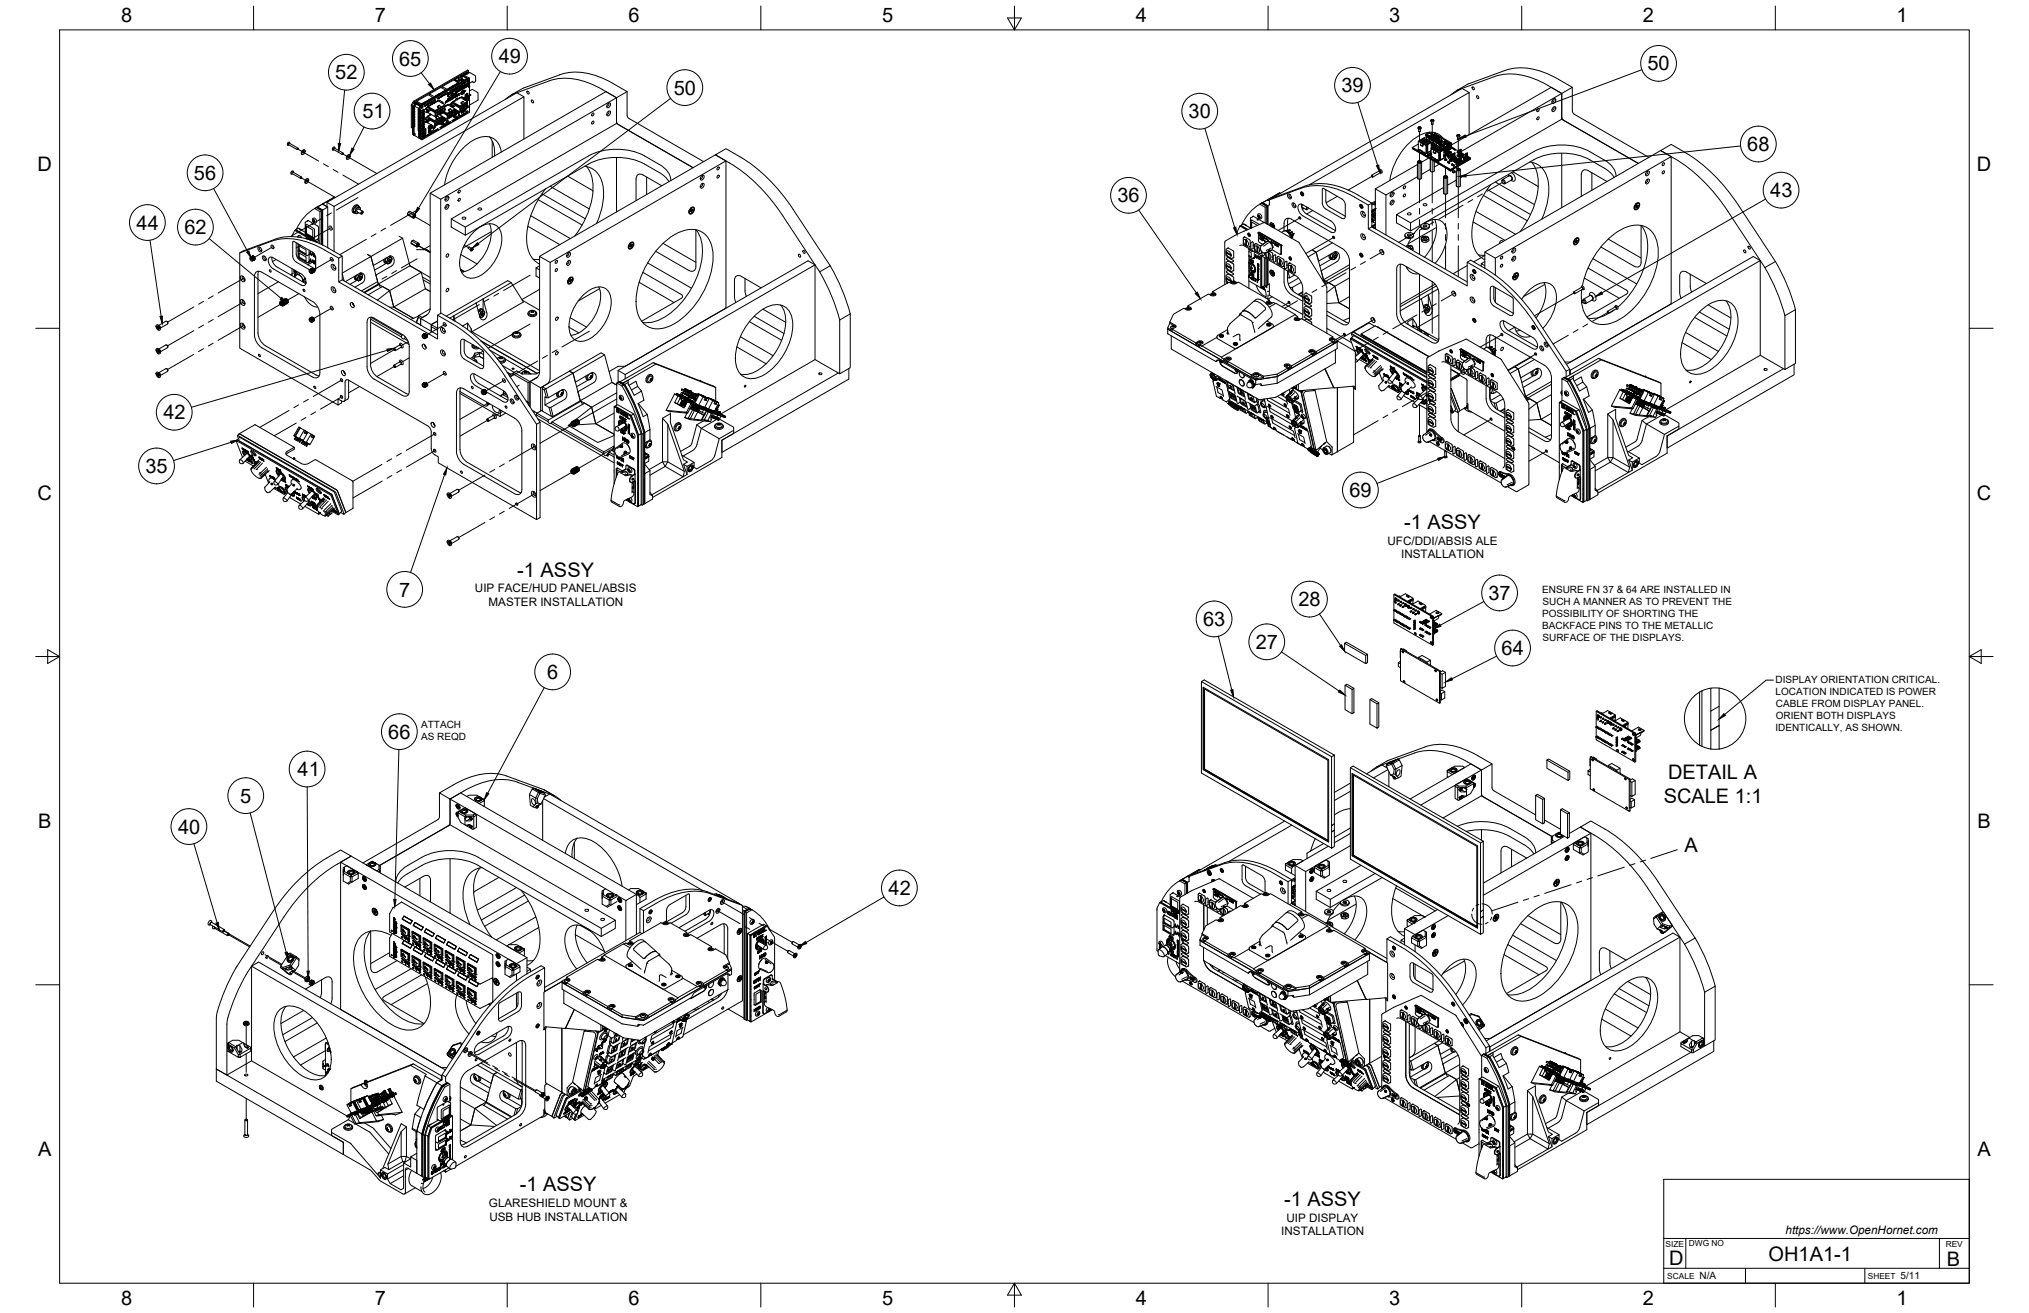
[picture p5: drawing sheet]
<svg xmlns="http://www.w3.org/2000/svg" width="864mm" height="559mm" viewBox="0 0 864 559" stroke-linecap="round" stroke-linejoin="round" font-family="sans-serif">
<defs><g id="words">
<g font-size="8.5">
<text x="51.6" y="9.4">8</text>
<text x="159.5" y="9.4">7</text>
<text x="267.5" y="9.4">6</text>
<text x="375.4" y="9.3">5</text>
<text x="483.4" y="9.4">4</text>
<text x="591.3" y="9.4">3</text>
<text x="699.3" y="9.4">2</text>
<text x="807.2" y="9.4">1</text>
<text x="169.9" y="27.9">65</text>
<text x="212.3" y="26.9">49</text>
<text x="701.2" y="30">50</text>
<text x="142.7" y="33.8">52</text>
<text x="286.7" y="40.3">50</text>
<text x="570.9" y="39.3">39</text>
<text x="154.2" y="50.3">51</text>
<text x="505.9" y="50.4">30</text>
<text x="743.7" y="64.3">68</text>
<text x="16" y="72.9">D</text>
<text x="82.6" y="76.6">56</text>
<text x="841.4" y="72.9">D</text>
<text x="753.5" y="83.9">43</text>
<text x="475.6" y="86.1">36</text>
<text x="58.1" y="97.8">44</text>
<text x="78.5" y="99.7">62</text>
<text x="69.6" y="178.5">42</text>
<text x="61.9" y="201.3">35</text>
<text x="16" y="212.6">C</text>
<text x="574.3" y="211.6">69</text>
<text x="841.4" y="212.6">C</text>
<text x="597.7" y="225.2">-1 ASSY</text>
<text x="220.2" y="245.4">-1 ASSY</text>
<text x="169.8" y="253.9">7</text>
<text x="633.5" y="255.4">37</text>
<text x="552.7" y="258">28</text>
<text x="512" y="266.4">63</text>
<text x="534.5" y="276.2">27</text>
<text x="639.1" y="278.8">64</text>
<text x="232.9" y="289">6</text>
<text x="165.3" y="314.4">66</text>
<text x="126.7" y="330.3">41</text>
<text x="710" y="331.4">DETAIL A</text>
<text x="102.2" y="341.6">5</text>
<text x="708.1" y="341.7">SCALE 1:1</text>
<text x="16.2" y="352.3">B</text>
<text x="841.7" y="352.3">B</text>
<text x="75.8" y="354.8">40</text>
<text x="716.9" y="362.7">A</text>
<text x="378.2" y="381">42</text>
<text x="16.2" y="492">A</text>
<text x="841.7" y="492">A</text>
<text x="221.3" y="507.1">-1 ASSY</text>
<text x="546.6" y="513.2">-1 ASSY</text>
<text x="710.4" y="538.4">D</text>
<text x="752.8" y="536.7">OH1A1-1</text>
<text x="828.7" y="538.8">B</text>
<text x="51.6" y="555.5">8</text>
<text x="159.5" y="555.5">7</text>
<text x="267.5" y="555.5">6</text>
<text x="375.4" y="555.4">5</text>
<text x="483.4" y="555.5">4</text>
<text x="591.3" y="555.5">3</text>
<text x="699.3" y="555.5">2</text>
<text x="807.2" y="555.5">1</text>
</g>
<g font-size="5">
<text x="590.6" y="231.9">UFC/DDI/ABSIS ALE</text>
<text x="596.4" y="237.7">INSTALLATION</text>
<text x="202.2" y="252">UIP FACE/HUD PANEL/ABSIS</text>
<text x="207.9" y="257.9">MASTER INSTALLATION</text>
<text x="208.1" y="513.7">GLARESHIELD MOUNT &amp;</text>
<text x="208.3" y="519.6">USB HUB INSTALLATION</text>
<text x="547.5" y="519.9">UIP DISPLAY</text>
<text x="545.3" y="525.7">INSTALLATION</text>
<text x="760" y="525.2">https://www.OpenHornet.com</text>
</g>
<g font-size="4.3">
<text x="656.4" y="252.4">ENSURE FN 37 &amp; 64 ARE INSTALLED IN</text>
<text x="656.5" y="257.6">SUCH A MANNER AS TO PREVENT THE</text>
<text x="656.4" y="262.7">POSSIBILITY OF SHORTING THE</text>
<text x="656.4" y="267.8">BACKFACE PINS TO THE METALLIC</text>
<text x="656.5" y="273">SURFACE OF THE DISPLAYS.</text>
<text x="755.7" y="290.7">DISPLAY ORIENTATION CRITICAL.</text>
<text x="755.7" y="295.9">LOCATION INDICATED IS POWER</text>
<text x="755.8" y="301">CABLE FROM DISPLAY PANEL.</text>
<text x="179.2" y="310">ATTACH</text>
<text x="755.6" y="311.3">IDENTICALLY, AS SHOWN.</text>
<text x="755.8" y="306.1">ORIENT BOTH DISPLAYS</text>
<text x="179.2" y="315.1">AS REQD</text>
<text x="723.4" y="544.5">N/A</text>
<text x="809" y="544.5">5/11</text>
</g>
<g font-size="3.5">
<text x="708.9" y="530.9">SIZE</text>
<text x="718.9" y="530.5">DWG NO</text>
<text x="828.2" y="530.9">REV</text>
<text x="709.6" y="544.2">SCALE</text>
<text x="795" y="544.2">SHEET</text>
</g>
</g></defs>
<!-- layer: Visible -->
<g fill="none" stroke="#000" stroke-width=".43">
<path d="M182.8 40l2 1.2M187.2 39.8l-.5 .3M187.2 39.8l.4 .1M187.3 39.8l.4 .1M187.8 39.4l-.5 .4M187.8 39.4l.4 .2M187.9 39.4l.4 .1M188.2 36.9l2.1 1.1M188.4 39.1l-.5 .3M188.4 39.1l.3 .1M188.6 39l.3 .2M189 38.7l-.5 .4"/>
<path d="M189 38.7l.3 .2M189.1 38.7l.4 .1M189.2 40l.3 .2-.1 .2-.3-.2 .2-.2M189.3 40h.1M189.7 38.4l.3 .1M189.7 39.9l.3 .2M189.7 38.4l-2-1.2-4.9 2.8v.6M189.7 39.7l.3 .4M189.8 39.9h-.1M189.8 39.6l.3 .2M189.9 39.6v.1M189.9 39.7l-.2 .2"/>
<path d="M189.9 38.5l-.3-.1-.5 .4M190 39.9l.1 .1M190.1 39.8l-.1 .3M190.1 39.8l-.1 .1M190.1 39.9h.1M190.3 38.1l.2 .1M190.3 39.5h.1M190.4 39.3l.3 .2-.4-.1M190.5 39.3h.1M190.5 39.3l-.1 .3M190.6 39.9l1.4-.8-.1 .5v-.5zM190.7 38.1l-.4-.1v.4"/>
<path d="M190.7 39.7h-.1M190.7 39.5l-.1 .2-.3-.2M190.8 39.9l1.1-.4-1.2 .7M190.8 39.9v.1M190.8 39.9l-.2 .2M190.9 37.6v.1M190.9 37.6l.4 .2M191.1 37.8l-.7 .2-.1 .4M191.4 37.3l-.5 .4M191.4 37.3l.3 .2M191.5 37.3l.4 .1M191.5 38.8l.3 .2 .1-.2-.3-.2-.1 .3"/>
<path d="M191.5 38.7l.3 .3M191.6 38.9h-.1M191.9 39.5l.3 .2-1.2 .7M191.9 38.8h.1M192 39.8v.9zM192 37l-.5 .4M192 37l.3 .2M192 37l.5 .1M192.1 38.5l.3 .2M192.1 38.3l.3 .4M192.1 39.8l-.1 .9M192.1 38.5h.1"/>
<path d="M192.2 39.7v.9l-1.2 .7M192.2 38.2l.3 .2M192.3 38.2l-.2 .3M192.5 38.4v.2M192.5 38.6l-.1 .1M192.5 38.5h.1M192.6 39l6.6-3.8v1.4l-6.6 3.8zM192.6 36.7h.5M192.7 38.2l.3 .1M192.7 39l6.4-3.7v1.2l-6.4 3.8zM192.7 38l.3 .3M192.7 38.2h.1"/>
<path d="M192.8 39.1l4.6-2.7v1.1l-4.6 2.7zM192.8 37.9l.3 .2M192.9 37.9h.1M192.9 37.9l-.1 .3M192.9 36.8l-.3-.2-.5 .4M193.1 38.1l-.1 .2M193.1 38.1v.2M193.2 36.3l-.5 .4M193.2 36.3l.3 .2M193.3 37.8h.1M193.3 36.3h.1M193.4 36.2l.3 .2"/>
<path d="M193.4 37.5l.3 .2h-.4M193.5 37.6h.1M193.5 37.6l-.2 .2M193.5 33.8h.1M193.6 38.8l.5-.2-.3 .7zM193.6 33.9h.3M193.6 34.2l.1 .1M193.7 37.9v.1M193.7 34.3h.2M193.7 37.7l-.1 .3-.3-.2M193.7 37.8l-.1 .2M193.8 34.3l-.1 .1"/>
<path d="M193.8 39.1h.1M193.8 35.9l-.5 .4M193.8 35.9l.3 .2M193.9 35.9l-.1 .1M194 35.9l.2 .2M194 37.2l.3 .2-.4-.1M194 33.8l-.1 .1M194.1 37.2h.1M194.1 37.2l-.2 .3 .3 .1 .1-.2M194.2 34.7l.3 .2M194.2 38.5l.3-.1-.3 .6zM194.3 37.5l-.1 .1"/>
<path d="M194.4 39.9l-.1 .4zM194.4 35.6l-.5 .4M194.4 35.6l.3 .2M194.4 35.6l.5 .1M194.5 37l.3 .3M194.5 34.7l-.1 .1M194.5 37.1h.1M194.6 36.9l.3 .1-.1 .3-.3-.2M194.6 34.7v.2M194.7 38.5h.1M194.7 36.9l-.2 .2M194.9 33.1l.2 .1"/>
<path d="M194.9 37v.2M194.9 37.1v.2M195 38.1l.3-.1-.3 .6 .2-.4zM195.1 36.8l.3 .2M195.1 36.6l.3 .4M195.1 35.2l-2-1.1-4.9 2.8v.6M195.1 35.2v.1M195.1 36.8h.1M195.2 32.8l-1.7 1v.5M195.2 32.8v1.1l-1 .5-.3-.7M195.2 32.8h.1M195.2 33.4h.1"/>
<path d="M195.2 33.3l-.4-.2-.9 .5-.3 .6M195.2 36.5l.3 .2M195.3 36.5h.1M195.3 39.9h-.1M195.3 36.5l-.2 .3M195.3 39.8l-.1 .1M195.3 35.4l-.3-.1-.5 .3M195.3 39.9h.1M195.4 39.8h.1M195.4 39.8h-.1M195.4 39.9h.1M195.5 37.8l.4-.2v.5l-.3-.1-.1 .3z"/>
<path d="M195.5 39.9v.1M195.5 39.8h.1M195.5 39.9v.2M195.5 39.8l.1 .1M195.5 36.7l-.1 .3M195.5 36.7v.2M195.5 36.8h.1M195.5 40v.3M195.7 36.7l.2-.1zM195.7 36.4l.3 .1M195.8 39.9l.8-.5zM195.8 36.2l.3 .1h-.4"/>
<path d="M195.9 36.2h.1M195.9 36.2l-.2 .3M195.9 32.4l.4-.3 .2 .3-.6 .7zM196.1 37.7h.1M196.1 34.3h-.1a.8 .8 0 0 0-.8-.1 .8 .8 0 0 0-.4 .8M196.1 32.2l-.4 .6M196.2 34.4l-.3-.7-1.5 1M196.2 33.8l-1.8 .7M196.2 39.8l.4-.2-.1 .6zM196.3 34.4h-.6l-.6 .8M196.3 34.4l.4 .2M196.3 37.3l.3 .4-.5 .2z"/>
<path d="M196.4 34.3l.1 .2M196.4 34.3l.3 .2M196.5 34.5h.1M196.5 38.8l.3 .1-.6 .7zM196.6 34.2l.4 .3M196.6 34.2v.4M196.7 37.1l.3-.2-.3 .7zM196.7 33.5l-.1 .7M196.7 33.5v.1M196.7 33.6l.9 .5M196.7 33.3l-.3 1M196.7 39.3h.1"/>
<path d="M196.7 39.2v.1M196.7 39.1l-1 .8 1-.4-.1 .6 .2-.6M196.8 39.1l-.1 .1M196.8 39.1h.1M196.8 39.1h-.1M196.8 39.1l-.1 .2M196.8 37.2h.1M196.8 37.4h.1M196.8 39.6l.3-.2 .2 .2-.4 .6zM196.8 39.5h.1M196.8 35.4l-.4 .5v.3l.4-.2M196.9 35.4v.6"/>
<path d="M196.9 39h.1M196.9 39.4l.2-.2-.1 .3M196.9 38.9v.1M196.9 39.4v.1M196.9 35.4l.1 .3M196.9 39.5h.1M196.9 38.8v.1M196.9 38.7l-.1 .4M196.9 38.8h.1M197 32.4h.1M197 39h-.1M197 38.7l.1 .2"/>
<path d="M197 38.7h.1M197 38.7h-.1M197 39.4v.1M197 35.7l-.1 .2M197 32.5l.5-.4 1.3 .6M197 32.4l1.2 .7 .6-.3M197 32.5h.1M197 32.5l-.3 .2v.8M197.1 38.7v.1M197.1 38.8l-.1 .2M197.1 32.5l1.1 .6 .6-.3M197.2 31.7l-.2 .7"/>
<path d="M197.2 31.7l-.2 .8M197.2 38.8h.1M197.2 38.9h.1M197.2 38.8l-.1 .1M197.2 38.8l.1 .1M197.2 38.9h-.1M197.3 38.9l1-.5-1 .7 .1 .6-.2-.4-.3 .2M197.3 38.7v.1M197.3 39.2l.5-.3-.4 .8zM197.3 35.3l-.1 .3zM197.3 39l.8-.4zM197.3 39.1h.1"/>
<path d="M197.4 37.5h.1M197.4 35.2l.1 .3zM197.6 32.2l2.4-1.3 2.4 1.4v2.4l-.7 .5-.7-.4M197.6 31.5l-.4 .3M197.6 31.5l.3 .1-.2 .5M197.8 35.3h.1M197.7 35.1h.1M197.7 35.1l.1 .1M197.7 35.1l.1 .2M197.8 38.7l-.4-.5-.1 .5M197.8 38.7l-.5 .1M197.8 35.2v.1"/>
<path d="M197.8 36.2l.2-.2a.59 .59 0 0 0-.4 .6 .59 .59 0 0 0 .4 .5l-.1 .1a.58 .58 0 0 1-.4-.5 .58 .58 0 0 1 .3-.5zM197.8 31.5h.1M197.9 31.4l-.3 .1M197.9 34.9v.3zM198 36.4l-.1 .5zM198 37.1h.1M198.1 35l.1 .1M198.1 35v.1M198.1 35h.1M198.1 34.9l.2-.2-.2 .4M198.1 34.9v.1M198.2 34.9v.2"/>
<path d="M198.2 34.9l-.1 .1M198.2 36.3l.3-.1-.2 .4zM198.3 31.7h.1M198.3 35.9l.2-.1a.6 .6 0 0 1 .4 .6 .6 .6 0 0 1-.6 .5l.4-.6zM198.5 31.4h.1M198.6 31.1h.1M198.7 31.1l-.2 .3M198.7 39.9v.1M198.7 34.6l.4-.6-.4 .6M198.7 40h.1M198.8 39.9l-.1 .1M198.8 39.9h-.1"/>
<path d="M198.8 30.8l-.4 .2-.1 .7M198.8 30.8v.7M198.9 40h.1M198.9 31.4l.1-.5a.58 .58 0 0 0-.7 .2 .58 .58 0 0 0 0 .7M198.9 34.1l.4-.2 .2 .3-.6 .7zM198.9 39.8l.1 .2zM199 40h.1M199 39.9v.1M199 39.9h.1M199.4 35.8l.2 .1zM199.4 34l-.1 .5-.4 .4M199.6 36.4h.1"/>
<path d="M199.5 36.6h.1M199.4 30l-22.9 13.3-.4 .6M199.4 30l-.4-.2-22.9 13.2-.4 .6M199.4 30v1.1M199.4 35l.2-.1zM199.4 35.4l.2-.1zM199.5 36.7h.1M199.5 36.9h.1M199.4 33.1l-20.8 12-.6 1.4v9.3M199.4 33.1h.1M199.5 35.7h.1M199.5 35.6l-.1 .2"/>
<path d="M199.5 36.1h.1M199.5 36l-.1 .2M199.5 34.9h.1M199.5 37l-.1 .1M199.6 35.7h-.1M199.6 36.1l-.1 .1M199.6 37l-.2 .1M199.6 36.6v.1M199.6 36.9v.1M199.6 36.7h.1M199.6 37h.1M199.6 35.5l-.1 .2z"/>
<path d="M199.6 35.9l-.1 .2zM200.9 38.1l-1.1 .7M201 38.1l2.4 1.4 .1 3.1-3.7 2.1M201.3 34.6l-1.5 .8M222.3 37.7l-4.5 2.6M224.3 38.9a.71 .71 0 0 1 .8 .3 .71 .71 0 0 1-.1 .8l-.6-.4zM261 35.6l5.9 3.4-4.5 2.6-5.9-3.4a27.6 27.6 0 0 0-22.7-3.8l-16 5.9M261 35.6a27.6 27.6 0 0 0-22.7-3.8l-16 5.9M266.9 39v10.1l.8 1.3M620.1 38.5l-2.6 1.9M625.1 35.6l-5 2.9 .5-.3M625.1 35.7l15.5-5.7a26.3 26.3 0 0 1 21.1 2.8l7.5 4.4-4.5 2.6-5.9-3.4a27.6 27.6 0 0 0-22.7-3.8l-15.5 5.7"/>
<path d="M625.3 39.4l-3-1.8-80.8 46.7M626.6 37a.71 .71 0 0 1 .8 .4 .71 .71 0 0 1-.1 .8l-.6-.4zM664.7 39.8l-4.5-2.6-42.7 24.6M664.7 39.8v10.9M664.7 39.8l-42.8 24.7M669.2 37.2v10.1l.8 1.3M175.1 44.7v9.5l.4 .2M175.1 44.7l.4 .2M175.6 45.4l.6-.4zM175.6 46l.6-.3zM175.6 45.7h.1M175.6 54.5l.1 2.7 .4 .2"/>
<path d="M175.6 53.3h.1M175.6 51.3h.1M175.6 50.4h.1M175.6 49.1l.2 .1M175.6 47.9h.1M175.6 46.4h.1M175.7 45.6h.1M175.6 53.9h.1M175.6 52.2h.1M175.6 50.5h.1M175.6 48.7h.1M175.6 47h.1"/>
<path d="M175.6 55.1h.1M175.6 55.8h.1M175.6 56.5h.1M175.6 52.7h.1M175.6 52.9h.1M175.6 49.9h.1M175.6 49.2h.1M175.6 49.4h.1M175.7 45.7h.1M175.6 53.5h.1M175.6 51.4h.1M175.6 50.1h.1"/>
<path d="M175.6 48h.1M175.6 46.6h.1M175.7 53.9v.3M175.7 50.4v.4M175.7 47v.3M175.7 53.9v.3l.1-.2M175.7 50.4v.4l.1-.2M175.7 47v.3l.1-.2M175.7 54.2h.1M175.7 50.8h.1M175.7 47.3h.1M175.7 53.3l-.1 .2"/>
<path d="M175.7 46.4h.1M175.7 46.4l-.1 .2M175.7 49.9h.1M175.7 49.9l-.1 .2M175.7 55v.3M175.7 55.7v.3M175.7 56.4v.3M175.7 53.3h.1M175.7 53.3l.1 .1M175.7 51.1v.4zM175.7 47.6l-.1 .4zM175.8 47.8h.1"/>
<path d="M175.7 43.6l-.6 1.1M175.7 43.6l.4 .3M175.8 51.3h.1M175.7 45.6l-.1 .2M175.7 51.2h.1M175.7 51h.1M175.7 47.7h.1M175.7 47.5h.1M175.8 52.6l-.2 .3M175.8 49.2l-.2 .2M175.8 52.6v.1M175.8 51.7v.3"/>
<path d="M175.8 51.7l-.2 .5M175.8 51.2l-.1 .2M175.8 48.2v.4M175.8 48.2l-.2 .5M175.8 47.8l-.1 .1M175.8 45.7h.1M175.8 53.7l-.2 .2M175.8 54l-.1 .1M175.8 53.2l-.1 .1M175.8 52.5l-.1 .1M175.8 50.3l-.2 .2M175.8 50.5l-.1 .1"/>
<path d="M175.8 49.1h-.1M175.8 46.3l-.1 .1M175.8 46.8l-.2 .2M175.8 47.1l-.1 .1M175.8 47.7l-.1 .1M175.8 49.8h-.1M175.8 51.1l-.1 .1M175.8 53.7l-.1 .2M175.8 53.8v.2M175.8 53.8h.1M175.8 53.3v.1M175.8 53.3h-.2"/>
<path d="M175.8 52.5v.1M175.8 50.3v.3M175.8 50.3l-.2 .1M175.8 49.8v.1M175.8 49.1l-.2 .3 .2-.2M175.8 46.8l-.1 .2M175.8 46.8v.3M175.8 46.8h.1M175.8 46.3v.1M175.8 46.3l-.2 .1M175.8 54h.1M175.8 53.7h.1"/>
<path d="M175.8 53.2h.1M175.8 52.5h.1M175.8 51.7h.1M175.8 50.5h.1M175.8 50.3h.1M175.8 49.8h.1M175.8 49.1h.1M175.8 48.2h.1M175.8 47.1h.1M175.8 46.3h.1M175.8 53l-.2 .3M175.8 53.3l-.1 .1"/>
<path d="M175.8 52.3l-.2 .4M175.8 52l-.1 .1M175.8 48.9l-.2 .3M175.8 45.6l.1 .1M175.8 46.1l-.2 .3M175.8 46.4l-.1 .1M175.8 47.5l-.2 .5M175.8 48.5l-.1 .1M175.8 49.6l-.2 .3M175.8 49.9l-.1 .1M175.8 51l-.2 .4M175.8 52.4v.2"/>
<path d="M175.8 52.4v.1M175.8 52l-.2 .2M175.8 49.6l-.1 .3M175.8 49.9h.1M175.8 49.6v.2M175.8 48.9v.2M175.8 48.9l-.2 .2M175.8 48.6l-.2 .1M175.8 53.3h.1M175.8 53h.1M175.8 52.3h.1M175.8 52h.1"/>
<path d="M175.8 49.6h.1M175.8 48.9h.1M175.8 48.5h.1M175.8 46.4h.1M175.8 46.1h.1M175.9 45.5l-.1 .2M175.9 45.5h-.1M175.9 45.5h.1M175.9 45.7h.1M175.9 53.1h.1M175.9 52.4l.1 .1M175.9 51l.1 .1"/>
<path d="M175.9 50.3h.1M175.9 46.9h.2M175.9 45.4h.1M175.9 49.7h.1M175.9 48.3h.1M175.9 50.4v.2M175.9 49v.2M175.9 47.6v.2M175.9 48.3v.2M175.9 49.7v.2M175.9 50.6h.1M175.9 50.2h.1"/>
<path d="M175.9 49.5h.3l-.2 .4zM175.9 49.9h.1M175.9 49.5h.1M175.9 49.6h.1M175.9 48.8h.3l-.2 .4zM175.9 49.2h.1M175.9 48.8h.1M175.9 48.9h.1M175.9 48.1h.3l-.2 .4zM175.9 48.5h.1M175.9 48.1h.1M175.9 48.2h.1"/>
<path d="M175.9 47.4h.3l-.2 .4zM175.9 47.8h.1M175.9 47.4h.1M175.9 47.5h.1M175.9 53.8h.1M175.9 52.5h.1M175.9 51.8h.1M175.9 51.1h.1M175.9 46.9h.1M175.9 47.1h.1M175.9 46.3h.1M175.9 46.5h.1"/>
<path d="M176 45.4l-.1 .2M176 50.2l-.1 .4zM176 45.4l-.2 .1M176 54h.1M176 53.3h.1M176 52.6h.1M176 52h.1M176 51.3h.1M176 45.4h.1M176 53.8h.1M176 53.8v.2M176 53.1h.1"/>
<path d="M176 53.1v.2M176 52.5h.1M176 52.5v.1M176 51.8h.1M176 51.8v.2M176 51.1h.1M176 51.1v.2M176 50.2l-.1 .2M176 48.8l-.1 .2M176 47.4l-.1 .2M176 48.1l-.1 .2M176 49.5l-.1 .2"/>
<path d="M176 53.8l.1 .1M176 53.1l.1 .1M176 50.2h.1M176 49.5h.1M176 48.8h.1M176 48.1h.1M176 47.4h.1M176 45.6h.1M176.1 50.2h.1M176.1 49.6h.1M176.1 48.9h.1M176.1 48.2h.1"/>
<path d="M176.1 47.5h.1M176.1 43.9l-.6 1v9.5l.6 .4v2.6l.5 .4M176.1 46.2l-.2 .3M176.1 46.9l-.2 .2M176.1 45.3l-.1 .3M176.1 45.3l-.1 .1M176.1 45.4h.1M176.1 45.4h-.1M176.1 57.3h.1M176.1 57.2h.1M176.1 57h.1M176.1 45.4l-.1 .2"/>
<path d="M176.1 50.2l-.1 .3M176.1 49.6l-.1 .2M176.1 48.9l-.1 .2M176.1 48.2l-.1 .2M176.1 47.5l-.1 .2M176.1 53.7l-.1 .1M176.1 53l-.1 .1M176.1 52.3l-.1 .1M176.1 51.7h-.1M176.1 51h-.1M176.1 57v.2M176.1 46.1l-.1 .1"/>
<path d="M176.1 46.8l-.1 .1M176.1 53.8h-.1M176.1 53.9h.1M176.1 53.8v.1M176.1 53.2h.1M176.1 52.5h.1M176.1 52.4v.1M176.1 52.4h-.2M176.1 51.8h.1M176.1 51.7v.1M176.1 51.1h.1M176.1 51v.1"/>
<path d="M176.1 51h-.2M176.1 46.8l-.2 .3 .2-.2M176.1 46.8h.1M176.1 46.8l-.2 .1M176.1 46.1l-.2 .4zM176.1 53.7h.1M176.1 53h.1M176.1 52.3h.1M176.1 51.7h.1M176.1 51h.1M176.1 46.1h.1M176.1 53.6l-.2 .2"/>
<path d="M176.1 53.8l-.1 .1M176.1 52.9l-.2 .2M176.1 53.2l-.1 .1M176.1 52.2l-.2 .3M176.1 52.5l-.1 .1M176.1 51.5l-.2 .3M176.1 51.8l-.1 .1M176.1 50.8l-.2 .3M176.1 51.1l-.1 .1M176.1 57.2v.2M176.1 45.3l-.1 .2M176.1 46l-.2 .3"/>
<path d="M176.1 46.6l-.2 .3M176.1 52.9v.3M176.1 51.5l-.1 .3M176.1 51.5v.2M176.1 49.5h.1M176.1 48.8h.1M176.1 48.1h.1M176.1 47.4h.1M176.1 46v.2M176.1 46v.1M176.1 53.8h.1M176.1 53.6h.1"/>
<path d="M176.1 52.9h.1M176.1 52.2h.1M176.1 51.5h.1M176.1 50.8h.1M176.1 46.6h.1M176.1 46h.1M176.1 45.3h.1M176.2 50.2h-.2M176.2 48.8l-.2 .1M176.2 47.4l-.2 .1M176.2 45.7l-.6 .4M176.2 57h.1"/>
<path d="M176.2 48.1l-.2 .1M176.2 49.5l-.2 .1M176.2 45l-.6 .4M176.2 50.2h.1M176.2 49.5h.1M176.2 48.8h.1M176.2 48.1h.1M176.2 47.4h.1M176.2 57.3l-.1 .1M176.2 56.9l-.1 .1M176.2 57.1l-.1 .1M176.2 57.1h.1"/>
<path d="M176.2 57l-.1 .2M176.2 57h-.1M176.2 57.2h.1M176.2 56.9h.1M176.2 45l2 1.2M176.5 43.6l.4-.2 .2 .2-.6 .7zM176.6 44.8l-.4 .2v12.5l2.1 1.2M176.6 44.6l.4-.3zM176.7 43.4l-.4 .7M177.1 44.3l-.5 .5M177.1 44.3v.2l.3-.2 1.6 1M177.4 43.1l2 1.2"/>
<path d="M177.5 43.9h.1M177.5 44.1h.1M177.5 44.2h.1M177.6 44.2h.1M177.6 44.2l-.1 .2M177.6 43.9l-.1 .3zM177.7 43.9h.1M177.7 43.9v.1M177.8 44l-.2 .2M177.8 44.6h.1M177.8 44.1h.1M177.8 44.1l-.2 .1"/>
<path d="M177.8 44.1l-.2 .2M177.8 44.1l-.2 .4M177.8 44.5v.1M177.9 44.4l-.2 .1M177.9 44.4v.2M177.9 44.4h.1M178 46.5l.4 .2M178.1 44.5h.1M178.2 44.4h.1M178.2 44.5h.1M178.2 44.2l-.1 .3M178.2 44.2v.3"/>
<path d="M178.3 55.9v2.8M178.3 44.3h.1M178.3 56l.3 .2M178.3 56.6l.3 .2M178.3 56.7l.3 .2M178.3 57.4l.3 .2M178.3 58l.3 .1M178.3 58.1l.3 .2M178.3 58.7l.3 .1M178.4 56l-.1 .6M178.4 58l-.1 .7M178.4 57.3l-.1 .7"/>
<path d="M178.4 56.6l-.1 .7 .3 .1M178.4 44.3l-.2 .2M178.6 44.8h.1M178.6 44.6l-.6 .1M178.6 44.6h.1M178.6 56.1v2.8M178.6 56.2v2.7l.4 .2v-2.8M178.6 45.1l20.9-12 .3 .2-20.8 12-.6 1.4v9.3l-.4-.2v-9.3zM178.6 45.4l.4 .2M178.7 55.8l.2-.1zM178.8 46.8l.2-.1zM178.8 47.2l.2-.1z"/>
<path d="M178.8 47.6l.2-.1zM178.8 47.8l.2-.2zM178.8 48.6l.2-.1zM178.8 49l.2-.1zM178.8 49.9l.2-.2zM178.8 50.4l.2-.2zM178.8 50.5l.2-.1zM178.8 52l.2-.1zM178.8 52.4l.2-.1zM178.8 52.6l.2-.1zM178.8 44.6l-.8 .1M178.8 53l.2-.1z"/>
<path d="M178.8 54l.2-.2zM178.8 54.1l.2-.1zM178.8 54.8h.2zM178.8 55.5l.2-.1zM178.8 46.9l.2-.1zM178.8 47.4l.2-.1zM178.8 48.1h.1M178.8 48.4l.2-.2-.1 .3M178.8 49.7l.2-.1zM178.8 50.1l.2-.1zM178.8 50.7l.2-.2zM178.8 51h.1"/>
<path d="M178.8 51.5l.2-.1zM178.8 51.6l.2-.1zM178.8 52.2l.2-.2zM178.8 53.6l.2-.2zM178.8 54.3l.2-.1zM178.8 55.1l.2-.2-.1 .2M178.8 48.5h.1M178.8 55.2h.1M178.8 48v.1M178.8 50.9v.1M178.8 47.4v.1M178.8 50.1v.1"/>
<path d="M178.8 48.3v.2M178.8 55.1v.1M178.8 52.8v.1M178.9 47.2h.1M178.8 52.9h.1M178.8 54.7v.1M178.8 47.5h.1M178.8 48h.1M178.8 48.8h.1M178.8 49.6h.1M178.8 50.2h.1M178.8 53.4h.1"/>
<path d="M178.8 53.8h.1M178.8 55.3h.1M178.8 55.6v.1M178.8 50.9h.1M178.8 47.4h.1M178.8 50.1h.1M178.9 46.8h.1M178.9 48.4l-.1 .1M178.9 48.6h.1M178.9 50.5h.1M178.9 52.6h.1M178.9 52.7l-.1 .1"/>
<path d="M178.9 54.9h.1M178.9 55.1h-.1M178.9 48.4h-.1M178.9 47h.1M178.9 52.2h.1M178.9 55.1l-.1 .1M178.9 55h.1M178.9 55.7h.1M178.9 48.7l-.1 .1M178.9 49.2h-.1M178.9 49.5l-.1 .1M179 52.8h.1"/>
<path d="M178.9 53.3l-.1 .1M178.9 53.7l-.1 .1M178.9 55.2l-.1 .1M178.9 55.5l-.1 .1M178.9 47.9h.1M178.9 50.8h.1M178.9 54.7h-.1M178.9 48h-.1M178.9 49.5h.1M178.9 53.3h.1M178.9 53.7h.1M178.9 55.2h.1"/>
<path d="M178.9 55.5h.1M178.9 50.8v.1M178.9 48.3h.1M178.9 49.2v.1M178.9 51.1h.1M178.9 52.8h.1M178.9 53.4h-.1M178.9 54.7h.1M178.9 55.1h.1M178.9 55.2l-.1 .2M178.9 55.5l-.1 .2M178.9 48h.1"/>
<path d="M178.9 54.6l-.1 .1M178.9 52.7h.1M178.9 47.2l-.1 .1M179 47.9l-.2 .1M179 50.8l-.1 .1M179 52.7v.1M179 48l-.2 .1M179 50.9l-.2 .1M179 51.1h-.1M179 49.2h-.1M179 48h-.1M179 50.9h-.1"/>
<path d="M179 50.8l-.2 .1M179 51.1l-.1 .1M179 51.6l-.2 .3zM179 52.7l-.2 .1M179 47.9v.1M179 50.8v.1M179 45.3l20.8-12v14.5l-20.2 11.7-.6-.4v-2.7l-.6-.4v-9.3zM179 59.1h.1M179.4 45.5h.1M179.4 45.4l.4-.3 .2 .3-.6 .7zM179.5 45.5l-.3 .3M179.5 45.5l-.2 .1"/>
<path d="M179.5 45.3v.2M179.5 45.3h.1M179.5 49.2h.5l-.2 .2M179.5 57.5h.5l-.2 .2M179.5 54.6l.3 .3-.3-.2M179.5 53.2l.3 .4-.3-.2M179.5 50.4l.3 .4-.3-.2M179.5 58.7l.3 .4-.3-.2M179.5 45.5h.1M179.6 44.2l.3 .2M179.6 45.2l-.4 .6zM179.6 55.9l.4 .1-.2 .3"/>
<path d="M179.6 55.2l.4 .2-.2 .2M179.6 53.8l.4 .2-.5-.1M179.6 54.5l.4 .2-.2 .2M179.6 51l.4 .2-.2 .3M179.6 51.7l.4 .2-.5-.1M179.6 53.1l.4 .2-.2 .3M179.6 52.4l.4 .2-.2 .3M179.6 47.6l.3 .4M179.6 48.3l.4 .2-.2 .2M179.6 49l.4 .1h-.5M179.6 49.6l.3 .4M179.6 50.3l.4 .2-.2 .3"/>
<path d="M179.6 46.9l.4 .2-.5-.1M179.6 57.9l.4 .2-.5-.1M179.6 57.3l.4 .1h-.5M179.6 56.6l.4 .1-.2 .3M179.6 58.6l.3 .4M179.7 46.9h.1M179.7 47.6h.1M179.7 48.3h.1M179.7 49h.1M179.7 49.7h.1M179.7 50.4h.1M179.7 51h.1"/>
<path d="M179.7 51.7h.1M179.7 52.4h.1M179.7 53.1h.1M179.7 53.8h.1M179.7 54.5h.1M179.7 55.2h.1M179.7 55.9h.1M179.7 56.6h.1M179.7 57.3h.1M179.7 57.9v.1M179.7 58.6v.1M179.7 55.9l-.2 .2 .3 .2-.3-.3"/>
<path d="M179.7 55.2l-.2 .2 .3 .2-.3-.3M179.7 53.8l-.2 .3h.5l-.2 .1M179.7 51.1l-.2 .2 .3 .2-.3-.4M179.7 51.7l-.2 .3h.5l-.2 .2M179.7 52.4l-.2 .3 .3 .2-.3-.4M179.7 47.6l-.2 .2 .3 .2-.3-.3M179.7 48.3l-.2 .2 .3 .2-.3-.3M179.7 49.7l-.2 .2 .3 .2-.3-.4M179.7 46.9l-.2 .2h.5l-.2 .2M179.7 58l-.2 .2h.5l-.2 .2M179.7 56.6l-.2 .2 .3 .2-.3-.3M179.7 49l-.1 .2"/>
<path d="M179.7 50.4l-.1 .2M179.7 53.1l-.1 .3M179.7 54.5l-.1 .3M179.7 57.3l-.1 .2M179.7 58.7l-.1 .2M179.8 44.4l-.4-.1v.3M179.9 53.4v.1M179.9 45.2v.6l-.5 .3M180 56l-.1 .3M180 55.4l-.1 .2M180 54.7l-.1 .2M180 51.2l-.1 .2"/>
<path d="M180 52.6v.1M180 47.9l-.2 .1M180 47.8l-.1 .1M180 48.5h.1M180 50l-.2 .1M180 49.8v.2M180 50.5l-.1 .2M180 56.7v.1M180 59l-.2 .1M180 58.8l-.1 .1M180 47.1l-.1 .2M180 47.8v.1"/>
<path d="M180 49.1l-.1 .3M180 51.9l-.1 .2M180 54l-.1 .2M180 57.4l-.1 .3M180 58.1l-.1 .2M180 58.9v.1M180.1 43.9l-.6 .7M180.1 43.9l.4 .1M180.1 43.9l.3 .2M180.1 50.9h.5l-.2 .2M180.1 48.2h.5l-.2 .2M180.1 46.8h.5l-.2 .2"/>
<path d="M180.1 55.6l.3 .4-.3-.2M180.1 54.9l.3 .4-.3-.2M180.1 53.6l.3 .3-.3-.2M180.1 54.3l.3 .3-.3-.2M180.1 51.5l.3 .3-.3-.2M180.1 52.9l.3 .3-.3-.2M180.1 52.2l.3 .3-.3-.2M180.1 47.3l.3 .4-.3-.2M180.1 48.7l.3 .3-.3-.1M180.1 49.4l.3 .3-.3-.1M180.1 50.1l.3 .3-.3-.2M180.1 57.7l.3 .3-.3-.2"/>
<path d="M180.1 57l.3 .3-.3-.1M180.1 56.3l.3 .4-.3-.2M180.1 58.4l.3 .3-.3-.2M180.2 46.8h-.1M180.2 47.5h-.1M180.2 48.2h-.1M180.2 48.9h-.1M180.2 49.6h-.1M180.2 50.3h-.1M180.2 51h-.1M180.2 51.7h-.1M180.2 52.3h-.1"/>
<path d="M180.2 53h-.1M180.2 53.7h-.1M180.2 54.4h-.1M180.2 55.1h-.1M180.2 55.8h-.1M180.2 56.5h-.1M180.2 57.2h-.1M180.2 57.9h-.1M180.2 58.6h-.1M180.2 55.8l.1-.3 .3 .2-.2 .3M180.2 53.7l.1-.3 .3 .2-.2 .3M180.2 54.4l.1-.3 .3 .2-.2 .3"/>
<path d="M180.2 51.7l.1-.3 .3 .2-.2 .2M180.2 53l.1-.3 .3 .2-.2 .3M180.2 47.5l.1-.3 .2 .4M180.2 48.9l.1-.3 .3 .2-.2 .2M180.2 49.6l.1-.3 .3 .2-.2 .2M180.2 50.3l.1-.3 .3 .2-.2 .2M180.2 57.9l.1-.3 .3 .2-.2 .2M180.2 57.2l.1-.3 .3 .2-.2 .2M180.2 58.6l.1-.3 .3 .2-.2 .2M180.3 54.9l.3 .1-.2 .3M180.3 50.7l.3 .2-.5-.1M180.3 52.1l.3 .1-.2 .3"/>
<path d="M180.3 47.9l.3 .2-.5-.1M180.3 46.6l.3 .1-.5-.1M180.3 56.2l.2 .4M180.3 46.6l-.1 .2M180.3 47.9l-.1 .3M180.3 50.7l-.1 .3M180.3 52.1l-.1 .3M180.3 54.8l-.1 .3M180.3 56.2l-.1 .3M180.5 55.8v.1M180.5 51.7v.1M180.5 47.5l-.1 .2"/>
<path d="M180.5 48.9v.1M180.5 46.8v.1M180.5 48.2v.1M180.5 51v.1M180.6 55l-.1 .1M180.6 55.1l-.1 .1M180.6 53.6l-.1 .2M180.6 53.7l-.1 .1M180.6 54.3l-.1 .1M180.6 54.4l-.1 .1M180.6 52.9h.1M180.6 52.2l-.1 .2"/>
<path d="M180.6 52.3l-.1 .2M180.6 49.5l-.1 .1M180.6 49.6l-.1 .1M180.6 50.2l-.1 .1M180.6 50.2l-.1 .2M180.6 57.8l-.1 .1M180.6 57.9l-.1 .1M180.6 57.1v.1M180.6 56.5l-.2 .2M180.6 56.4l-.1 .1M180.6 58.5l-.1 .1M180.6 58.5l-.1 .2"/>
<path d="M180.6 46.7v.1M180.6 48.1v.1M180.6 50.9h.1M180.7 43.6l-.6 .3M180.7 43.6l.3 .1M180.7 43.6l.4 .1M180.7 44.9l.3 .4M180.8 45.1h-.1M180.8 44.8l.4 .2-.2 .3-.3-.2M180.9 44.8h.1M180.9 44.8l-.1 .3M180.9 57.6l.4-.2 .2 .3-.6 .7z"/>
<path d="M181 54.8h.2zM181 55l.2-.1zM181 55.4h.1M181 55.6l.2-.1zM181 55.9h.1M181 56.1l.2-.1zM181 56.5h.1M181 56.7l.2-.1zM181 55.2h.1M181 55.8v.1M181 56.9h.1M181 56.5l.1 .1"/>
<path d="M181 55.2v.1M181 55.8h.1M181 56.4h.1M181 54.8h.1M181 56.5v.1M181.1 55.1l-.1 .1M181.1 55.7l-.1 .1M181.1 56.3h-.1M181.1 56.8l-.1 .1M181.1 57.5h.1M181.1 50.5l1.2 .6M181.1 50.9l1.2 .7"/>
<path d="M181.1 57.5l-.4 .6zM181.1 50.5l.5 .5-.5-.2zM181.1 51.8l.3-.1-.2 .5zM181.2 55.2h.1M181.1 56.3h.1M181.2 56.9h.1M181.1 55.1h.1M181.1 55.7h.1M181.1 56.2l.1 .1M181.1 56.8h.1M181.1 56.2v.1M181.2 45l-.1 .1"/>
<path d="M181.2 45.1l-.1 .1M181.2 55.8h-.1M181.2 55.7v.1M181.2 56.2v.1M181.2 56.8v.1M181.2 55.1l-.2 .1M181.2 55.6l-.2 .2M181.2 56.8l-.2 .1M181.2 56.3l-.2 .1M181.2 55.1v.1M181.2 55.6v.1M181.2 52.1h.1"/>
<path d="M181.3 44.7l.3 .2M181.3 47.6l.2-.2-.1 .6zM181.3 44.6l.3 .3M181.3 46.2l.5 .4h-.5l1.2 .7M181.3 46.2l1.2 .6v.5M181.4 43.2h-.1M181.4 46.2v.3M181.4 44.7h.1M181.4 43.1l.3 .2M181.4 46.7l1.1 .6M181.4 57.5v.6l-.5 .3M181.4 50l-.3 .6 .2 .4"/>
<path d="M181.4 50l.5-.2v.3M181.4 44.5l.4 .1M181.5 50l-.4 .6 .2 .4M181.5 45.9l.2-.2-.4 .6 .3 .4-.3-.1zM181.5 44.5h.1M181.5 44.5l-.1 .2M181.6 51.6l-.1 .4zM181.6 43.4l-.3-.2-.6 .4M181.6 45.8l.5-.3v.3M181.7 47.3v.5zM181.7 50l1.2 .7M181.8 44.6v.2"/>
<path d="M181.8 44.8l-.2 .1M181.8 44.6l-.1 .3M181.8 44.7l-.1 .1M181.8 42.9l-.5 .3M181.8 42.9l.4 .1M181.9 42.9l.4 .1M181.9 51.4v.8M181.9 44.4l.3 .2M181.9 49.6l1.3-.7-.1-.4v.3l-1.6 1.2M181.9 52.2h.1M181.9 44.2l.3 .4M181.9 57.4l.3 .3"/>
<path d="M181.9 45.7l1.2 .7M181.9 49.6l.1 .6M182 44.4h-.1M182 57.5h-.1M182 49.9l-.1-.3 3 1.7v.4l-2-1 .1 .4 1.8 1.1M182 51.9h-.1M182.1 57.3l.3 .1-.2 .3-.3-.2M182.1 44.1l.3 .2M182.1 47.1l.1 .8M182.1 44.1h.1M182.1 57.3h.1M182.1 44.1l-.1 .3"/>
<path d="M182.1 57.3l-.1 .2M182.1 45.3l1.7-1 .1-.4 .8-.4v.3l1.7-1-1.7 1v-.4l-.9 .5v.4l-2.1 1.4M182.1 45.3l.1 .6M182.1 47.1v.8M182.2 47.9h-.1M182.2 45.6l-.1-.3 3.1 1.8v.3l-1.9-1.1-.8 .5M182.2 54.4l.1 .2zM182.2 47.6h-.1M182.3 51.1l.1 .5 .6-.5M182.3 54.6h.1M182.3 57.6v.1M182.4 44.3l-.2 .3"/>
<path d="M182.4 44.3v.1M182.4 54.2l.1 .3zM182.4 55h.1M182.4 55.9h.1M182.5 42.5l-.6 .4M182.5 42.5l.3 .2M182.5 55.7v.1M182.5 55.7l.1 .1M182.5 55.7h.1M182.5 56.2h.1M182.5 54.8v.5h.5M182.5 55.2h.5"/>
<path d="M182.5 54.9h.5M182.5 54.8h.5zM182.5 42.5l.4 .1M182.5 55.8v.4M182.5 55.2h.1M182.5 57l.3 .3M182.6 55.8l-.1 .4M182.6 50.3l-.2 .1M182.6 43.8l.4 .1h-.5M182.6 54.3h.1M182.6 56.9l.4 .2M182.7 54.3l.1-.3-.1 .4"/>
<path d="M182.7 54.3v.1M182.7 54.3h.1M182.7 43.8h.1M182.7 56.9h.1M182.7 43.8l-.2 .3 .3 .1 .2-.3M182.7 56.9l-.2 .3 .3 .1M182.8 53.6h.1M182.8 55.5l.1 .1M182.8 55.5l-.3 .2M182.8 46l-.1 .2M182.8 53.6l-.1 .2M182.8 49.1v.2"/>
<path d="M182.9 55.6v.1M182.9 55.7l-.3 .1M182.9 55.7v.4M182.9 56l-.3 .3M182.9 55.8v.5zM182.9 55.4l.1 .3M182.9 50.7l-.6 .4M182.9 53.9v.4zM183 55.4v.3M183 44l-.2 .2M183 57.1v.2M183 57.3h-.2"/>
<path d="M183 57.1l-.1 .2M183 57.2h-.1M183 56l.1 .1M183 54.4l.3 .5zM183 44.8v.2M183 55.8l.1 .1M183 55.8h.1M183 55.2h.1M183 54.8l.2 1.2M183 50.6l1.9 1.1M183 42.2l-.5 .3M183 54.8v1"/>
<path d="M183 42.2l.4 .2M183.1 54.5h.1M183.1 42.2l.4 .1M183.1 43.7h.3M183.1 55.9l-.1 .1M183.1 56.8l.3 .2M183.1 54.9l.1 1.1M183.1 53.7h.1M183.1 56.7l.3 .3M183.2 56h-.1M183.2 54.4h-.2M183.2 54h.1"/>
<path d="M183.2 53.4v.6M183.2 53.4l.3-.1-.3 .6M183.2 53.4v.2M183.2 54.7l-.2 .1M183.2 54.5h.1M183.2 43.7h.1M183.2 56.8h.1M183.2 54.5l.1 .4M183.2 56h.2M183.2 54.9l.2 .1M183.2 54.8l-.1 .1M183.2 53.6l.1 .3"/>
<path d="M183.2 43.4l.4 .2-.5-.1M183.2 56.6l.4 .1M183.3 54h-.1M183.3 54h.1M183.3 46.8l-.8 .5M183.3 53l.1 .1M183.3 46.4l-.1 .1M183.3 43.4h.1M183.3 56.6h.1M183.3 43.5l-.1 .2M183.3 56.6l-.1 .2M183.3 54.3l.3 .4z"/>
<path d="M183.4 55h.1M183.4 54.3h.1M183.4 56h.1M183.4 54.5l-.1 .2M183.5 54.3h-.2M183.5 54.3l.1 .4M183.5 43.7l.1 .1M183.5 54.7l-.2 .1M183.5 55.7v.2M183.5 53.8l-.2 .2M183.5 53.4l-.2 .2M183.6 43.6l-.2 .1"/>
<path d="M183.6 56.7l-.2 .3M183.6 56.7v.1M183.6 43.7v.1M183.6 53.4h.1M183.6 54.1l.3 .4zM183.6 53.2v.4M183.6 53.2h.1M183.6 53.6h.1M183.6 53.6v.1M183.6 53.7h.1M183.6 41.8l-.5 .4M183.6 41.8l.4 .2"/>
<path d="M183.7 54.1h.1M183.7 48.8l-1.8 .8M183.7 54.1v.1M183.7 53.7h.1M183.7 53.3v.4M183.7 43.2l.3 .3M183.7 41.8h.1M183.7 54.4l-.1 .1M183.8 43.4h-.1M183.8 56.5h-.1M183.8 54.1h-.2M183.8 54.2l.1 .3"/>
<path d="M183.8 54.1v.1M183.8 41.8l.3 .1M183.8 54.5l-.2 .1M183.8 43.1l.3 .2-.1 .2-.3-.2M183.8 56.2l.3 .2-.4-.1M183.9 43.1h.1M183.9 56.2h.1M183.9 43.1l-.1 .3M183.9 56.2l-.1 .3M183.9 53.9l.2 .4zM184 54h.1M184 53.5h.1"/>
<path d="M184 53.4l-.3 .3M184 44.2v.3M184 53.6l-.3 .1M184 54.2l-.1 .1M184.1 53.9h-.2M184.1 54v.3M184.1 54h.1M184.1 43.4v.1M184.1 56.5v.1M184.1 54.3l-.2 .1M184.1 56.4l-.1 .3-.3-.2M184.1 56.5l-.1 .2"/>
<path d="M184.2 54.2h.1M184.2 54.2l.1 .1M184.3 41.5l.3 .2M184.3 41.5l-2.1-1.2-4.8 2.8v.7l1.8 1M184.3 41.5h.1M184.3 42.8l.3 .4M184.4 55.9l.4 .1h-.5M184.4 42.7l.4 .2M184.5 54.4l-1.3 .5M184.5 55.4h.1M184.5 54.4v1l-1.1 .6M184.5 42.8h.1"/>
<path d="M184.5 55.9h.1M184.5 54.4h.1M184.5 42.8l-.2 .1 .3 .3M184.5 55.9l-.2 .2 .5-.1M184.6 54.5h.1M184.6 41.7l-.3-.2-.6 .4M184.6 54.2l.1 .1M184.7 56.3h-.1M184.7 54.1h.1M184.7 54.2l-.1 .3M184.7 54.2v.1M184.8 42.9v.2"/>
<path d="M184.8 43.1l-.2 .1M184.8 42.9l-.1 .2M184.8 43l-.1 .1M184.8 51.9l.1 2-3-1.7 .1-.2M184.9 42.7h.3M184.9 55.6l.4 .2M184.9 41.2l.3 .1M184.9 42.7h.1M184.9 55.8h.1M185 54l-.4 .5M185 54h.1M185 43.9l1.4-1 3 1.7-1.7 1"/>
<path d="M185 43.7l.2 .1-3.1 1.5M185 54l-.3 .2M185 55.5l.4 .2-.2 .3-.3-.2M185.1 47.6l-1.9-1.1v.3l1.9 1.1M185.1 54v.4M185.1 55.5v.1M185.1 42.4l.3 .2-.5-.1M185.1 42.4l-.1 .3M185.1 55.5l-.1 .3M185.1 54l-.4 .6v-.4M185.2 47.4v2.3l-3.1-1.8 .1-.2M185.2 51.5v.9l.8-.5-.8-.4 .8-.5v.9"/>
<path d="M185.2 52.8l.6 .4 .2-.4M185.3 41.3l-.3-.2-.2 .4M185.4 42.6l-.2 .1M185.4 42.7h-.1M185.4 48.3l.8-.5v1l-.8 .5zM185.4 47.2l.8-.5v.7l-.6 .6zM185.4 52.5l.6 .3v-.7l-.8 .5v.7l.6-.1M185.4 47.4l.6 .4M185.4 48.3l.8 .5M185.4 49.8l.8-.4 .8 .8M185.5 55.4l.3 .2M185.5 55.3l.3 .3"/>
<path d="M185.6 55.4h-.1M185.6 47.1l.6 .3M185.6 55.2l.3 .2M185.7 55.2h.1M185.7 55.2l-.1 .3M185.8 41l-.8 .1-.1 .4M185.9 55.4l-.1 .2M185.9 55.4v.2M185.9 55.4v.1M186 43.1v.2M186.1 40.4l-.6 .4 .4 .1M186.1 40.4l.3 .2"/>
<path d="M186.1 55.1h.3M186.1 41.8l.3 .3 .1-.1M186.1 50.9l.9-.5v1zM186.1 52.3l.7 .3-.7 .2v-.8l.9-.5v.8M186.1 50.9v1l.9-.5M186.1 40.4h.1M186.2 42h-.1M186.2 55.1h-.1M186.2 40.4l.3 .2M186.2 54.8l.3 .2-.4-.1M186.2 41.7l.3 .2-.1 .2-.3-.1M186.3 41.7h.1"/>
<path d="M186.3 54.9l-.1 .2M186.3 41.7l-.1 .3M186.3 45.4l-.1 .2 .7 .5-1.7 1M186.3 45.4l.8-.5 .6 .7-.8 .5zM186.4 51.9l.6 .4M186.4 46.6l.8-.5v1l-.8 .5zM186.4 47.8l.8-.6v.8l-.6 .6zM186.4 48l.6 .4M186.4 46.6l.8 .5M186.4 49.5l-.8 .4M186.5 55l-.1 .1M186.5 55.1h.1"/>
<path d="M186.5 41.9v.1M186.6 47.6l.6 .4M186.6 40.1l-.5 .4M186.6 40.1l.3 .2M186.7 41.6l.3 .2M186.7 41.4l.3 .4M186.7 41.6h.1M186.8 40l.3 .2M186.8 41.3l.4 .2M186.9 48.7l1.3 .7v1.9M186.9 42.7l.4 .1M186.9 41.4h.1"/>
<path d="M186.9 41.4l-.1 .2M187 50.2l-.8 .4-.8-.8v.4l.8 .4-1.3 .7M187 52.3l-.2 .3M187 52.7l.3 .2M187.1 48.5v.3M187.1 42.8l1.2 .6M187.1 51.5l.9 .4v-.9l-.9 .5v.9l.9-.5M187.1 44.9l-.9 .4M187.2 41.5l-.2 .3M187.2 41.5l-.1 .2M187.2 41.6l-.1 .1M187.2 42.8l-.7 .1"/>
<path d="M187.3 52.6v.3l.4-.2M187.3 48.4l.1 .5M187.3 41.3l.3 .1M187.3 54.3l.3 .3M187.3 41.1l.3 .3M187.3 47.2l.9-.5v.7l-.6 .6zM187.3 46l.9-.5v1l-.9 .5zM187.3 50.2l.7 .3v-.7l-.9 .5v.8l.7-.2-.7-.4M187.3 46l.9 .5M187.3 47.4l.7 .4M187.4 41.3h-.1M187.4 54.4h-.1"/>
<path d="M187.4 48.4v.5M187.4 48.8h-.1M187.4 54.1l.3 .2-.1 .3-.3-.2M187.4 41l.3 .2M187.6 52.5h.1M187.5 41l-.1 .3M187.5 54.1v.1M187.5 54.2l-.1 .2M187.6 47.1l.6 .3M187.6 52.5l.2 .3M187.6 52.4v.1M187.6 48.2l.1 .3"/>
<path d="M187.7 52.6h.1M187.7 54.3v.1M187.7 54.4v.1M187.7 41.2v.2M187.7 41.4h-.1M187.7 41.3h.1M187.9 52.8v.2M187.9 40.9h.3M187.9 54.1l.3 .1M187.9 53h.1M187.9 53.9l.3 .3M188 40.9h-.1"/>
<path d="M188 54.1h-.1M188 50.5l-.2 .4M188 52.8l-.1 .2M188 53.8l.3 .2M188 40.7l.3 .1h-.4M188.1 40.7h.1M188.1 53.8h.1M188.1 40.7l-.2 .2M188.1 53.8l-.2 .3M188.2 51.2v.1M188.2 50l.1-.2-.1 .2M188.2 54.1l.1 .1"/>
<path d="M188.2 49.4l-1.2 .8M188.2 51.3v.8l-3.3 1.8M188.2 50.3v.5M188.3 51.5l.1 .3M188.3 52.7v.4zM188.3 43.5v.4M188.3 43.8h.3v.3M188.3 43.9v.1M188.3 43.5l-.5 .2M188.3 46.6l.9-.5v1l-.9 .5zM188.3 45.5l.9-.5v.7l-.6 .6zM188.3 54l-.1 .2"/>
<path d="M188.3 40.8l-.1 .1M188.3 40.9v.1M188.3 46.6l.9 .5M188.3 45.7l.7 .4M188.3 54l-.1 .1M188.3 54.1h.1M188.4 47.8l1.8 1.2M188.4 51.8l.2 .1M188.4 51.8l.2 .2M188.4 52.7l-.4 .4 .3-.2M188.4 52.7l.2 .1M188.4 52.7h.1"/>
<path d="M188.4 43.9l-.1 .1M188.4 48l-.7 .4M188.4 49.7l-.1 .3zM188.4 52.8l.1 .2M188.4 52.8h.1M188.4 51.3l.3 .4zM188.5 47.8l1.8 .8M188.5 52.1l-.8 .5M188.5 52.1h.1M188.5 51.3l.1 .1M188.5 40.6l.3 .1 .2-.2-.2 .2M188.5 53.7l.3 .2"/>
<path d="M188.5 50.5h.1M188.5 53.6l.3 .3M188.5 40.6h.1M188.5 53.7h.1M188.6 52l-.9 .6M188.6 52.2l-.4 .6h-.4M188.6 50.8h.1M188.6 50.3v.1M188.6 50.3l.1 .1M188.6 52.3v.5M188.6 51.6l-.2 .2M188.6 45.3l.6 .4"/>
<path d="M188.6 52v.2M188.6 50.4v.4M188.6 50.8l.1 .1M188.6 51.4v1.4M188.6 52.9h-.1M188.6 51.3h-.2M188.6 51.4h.1M188.6 52.8l.2 .1M188.6 40.3l.4 .2-.5-.1M188.7 50.9h.1M188.7 50.4v.4M188.7 40.3h.1"/>
<path d="M188.7 40.3l-.1 .3M188.7 49.9l.1 .1M188.7 51.1l.3 .5zM188.8 51.9h.1M188.8 51.2h.1M188.8 52.9h.1M188.9 51.4l-.2 .1M188.9 40.6v.1M188.9 51.1h-.2M188.9 51.2l.1 .4M188.9 51.2h.1M188.9 50.3h-.3"/>
<path d="M188.9 51.5l-.1 .1M189 53.6l-.3-.2-.1 .3M189 50.7l-.3 .2M189 50.3l-.3 .6M189 53.6l-.2 .3M189 53.6l-.1 .2M189 50.3l-.3 .1M189 52.6l-.1 .1M189 50.2h.1M189 47.5l1.3 .7v.4l-1.6-1M189 51.3v.1M189 50.1v.4"/>
<path d="M189 50.1h.1M189 50.5h.1M189 50.9l.3 .5zM189 50.6h.1M189 50.5v.1M189.1 51h.1M189.1 53.4l.3 .2 .1-.3v.2M189.1 40.1l.3 .3M189.1 50.5l.3-.1-.3 .2M189.1 50.5v.1M189.1 50.2v.3M189.1 50.1v.1"/>
<path d="M189.2 50.9h-.2M189.2 51l.1 .4M189.2 53.1l.3 .2-.4-.1M189.2 51.4h-.1M189.3 53.1h.1M189.3 53.1l-.2 .3M189.3 50.8l.3 .4zM189.4 50.8h.1M189.4 50.8v.1M189.4 44.6v1.9M189.4 46.5h.1M189.4 46.5v.7l-4.2 2.5"/>
<path d="M189.5 50.4h.1M189.5 51.1l-.2 .1M189.5 50.8h-.2M189.5 50.9l.1 .3M189.5 50.8v.1M189.5 51.2l-.1 .1M189.5 53.5l-.1 .1M189.5 40.2h.1M189.6 51.1h.1M189.7 51.1h.1M189.7 53l.3 .2 .1-.3-.1 .3M189.7 43.1l.2 .6-.5 .3z"/>
<path d="M189.8 53h-.1M189.8 52.7l.3 .2h-.4M189.9 52.2v.1M189.9 52.8h.1M189.9 52.8l-.2 .2M189.9 51.2l-1.3 .6 .2 .1M189.9 51.2v1.1l-1.1 .6M189.9 51.2v.1M190.1 42.9l.4-.3-.1 .8-.5 .2 .4-.7zM190.1 53.1h.1M190.1 52l.2 .1M190.1 52h.1"/>
<path d="M190.1 51.7v.3M190.1 51.7l.1 .1M190.2 44.8v.2M190.2 51.7h-.1M190.2 51.8h.1M190.2 48.8l.1 2-2.1-1.2M190.3 51.6h.1M190.3 51.7l-.1 .1M190.3 51.7v.4M190.3 51.8v.3M190.3 52.5l.3 .4M190.3 52.7h.1"/>
<path d="M190.4 52.4l.3 .2-.1 .3-.3-.2M190.5 42.2v.3zM190.5 40.8h.1M190.5 40.3v.5M190.5 52.4h.1M190.5 40.3h.1M190.5 40.9l.1 .1M190.5 40.3l.1 .1M190.5 52.4l-.1 .3M190.5 51.5l-.3 .2M190.5 51.5h.1M190.5 48.3v1l.9-.5-.9-.5 .9-.4v.9"/>
<path d="M190.5 49.7l.7 .4 .2-.4M190.6 44.6l3 1.7v1.9M190.6 44.6l-1.2 .7M190.6 40.3l.1 .1M190.6 41.1h.1M190.6 51.5h-.1M190.6 40.2l-.1 .1M190.6 44.6l-1.2 .6M190.6 51.5h.1M190.6 40.3h.1M190.6 51.5l-.3 .3M190.6 51.6v.3"/>
<path d="M190.6 42.5l.3 .3 .3-.6-.2 .8-.3-.3-.2 .6zM190.7 40.9h.1M190.7 40.4h.1M190.7 51.5l-.4 .6M190.7 40.2l-.1 .1M190.7 40.2v.9l-.1-.2M190.7 40.2l.3 .2v.9l-.3-.2M190.7 52.6v.1M190.7 40.9v.1M190.7 40.4v.5M190.8 49.4l.6 .3v-.7l-.9 .5v.7l.7-.1M190.8 42v.3"/>
<path d="M190.8 42.2h.1M190.8 42v.1M190.8 42l.1 .2M190.8 42v.2M190.8 46.7l.8-.5 .8 .9M190.9 42h.1M190.9 42h-.1M190.9 42.2h.1M190.9 52.3l.3 .2M190.9 42.2h-.1M190.9 42v.2M190.9 42.2l-.1 .1"/>
<path d="M190.9 52.2l.3 .3M190.9 52.3h.1M191 41.3h.1M191 41.9h.1M191 42.1h.1M191 52.1l.3 .1M191.1 52.1h.1M191.1 41.9v.1M191.1 42.1h-.1M191.1 41.9h-.1M191.1 52.1l-.1 .3M191.1 41.8l-.1 .4"/>
<path d="M191.1 42.1h.1M191.1 41.8l-.1 .1M191.2 42.7v.1M191.2 42.8h.1M191.2 52.3l.1 .2M191.2 42.6h.1M191.2 42.6v.1M191.2 41.8h.1M191.2 42.2l.2 .1M191.2 42.2h.1M191.2 42.5v.1M191.3 42.2l-.1 .3"/>
<path d="M191.3 44.5l1.1 .6M191.3 42.7h.1M191.3 42.6h.1M191.3 52.2l-.1 .3M191.3 52.2l-.1 .1M191.3 52.3v.1M191.4 42.6l-.1 .1M191.4 41.6l-.1 .4zM191.4 42.5v.2M191.4 42.5l-.1 .1M191.4 42.3h.1M191.4 42.3l.4-.4-.2 .8-.3 .1"/>
<path d="M191.5 44.6l-.2-.2-.6 .3M191.5 51.8l.4 .1-.3-.2-.1 .3M191.5 41.6v.3zM191.5 47.8l.9-.5v1zM191.5 49.1l.7 .4-.7 .2v-.8l.9-.5v.7M191.5 47.8v.9l.9-.4M191.6 52h-.1M191.7 41.4v.3zM191.7 48.8l.7 .3M191.8 46.4l-.8 .4M191.9 52v.1M191.9 41.7h.1"/>
<path d="M191.9 42.5h.1M191.9 44.6l.3 .2M191.9 44.7l1.2 .7M191.9 44.3v.3M191.9 42.4h.1M191.9 41.8v.6M191.9 51.9l-.1 .3-.3-.2M191.9 52.1l-.1 .1M191.9 41.8h.1M192 45.4l.4-.3 .1 .5M192 42h.1M192 42v.3"/>
<path d="M192 42.2v.1M192 42.3h.1M192 41.5v.1M192 41.5h.1M192 41.4l.1-.2-.1 .3M192 41.4v.2M192 41.4v.1M192.1 42.3h-.1M192.1 42.2h.1M192.1 42.2v.1M192.2 44.5l-.3-.3 1.1 .7M192.2 44.5v.3"/>
<path d="M192.2 41.2v.2M192.2 41.8h.1M192.3 41.8l-.2 .4M192.3 41.2h.1M192.3 41.4h.1M192.3 41.8h.1M192.3 41.2l.1 .2M192.3 41.8l-.3 .2M192.3 41.2v.2M192.3 41.1h.1M192.4 41.2l-.1 .2M192.4 41.4h-.1"/>
<path d="M192.4 41.6h.1M192.4 47.1l-.8 .4-.8-.8v.4l.8 .4-1.3 .7M192.4 41.6l-.4 .2M192.4 42.1l-.4 .4M192.4 41.6v.1M192.4 42v.1M192.4 49.1l-.2 .4M192.4 41.7h.1M192.4 41.9v.1M192.4 51.4l.3 .2 .2-.2-.2 .2M192.4 41.8h.1M192.4 41.9h.1"/>
<path d="M192.4 41.7v.1M192.4 41.8v.1M192.5 41v.3zM192.5 43.8l1.1 .7M192.5 51.4h.1M192.5 45.6v.1M192.5 48.3l.9 .5v-.9l-.9 .4v1l.9-.5M192.6 41.4l.3 .1 .2-.4-.1 .8-.3-.1-.3 .4zM192.6 51.2l.3 .2-.5-.1M192.6 51.2h.1M192.6 51.2l-.1 .2M192.7 45.1v.6"/>
<path d="M192.7 40.9v.3zM192.7 47.1l.7 .3v-.7l-.9 .5v.7l.7-.1-.7-.4M192.7 43.7v-.3l3 1.7v.4l-1.9-1.2-.1 .3 2 .9M192.7 45.7h.1M192.8 51.5v.1M192.8 41.1h.1M192.9 40.8l.1 .2zM193 44.9l.2 .5 .6-.4M193.1 50.9l.2 .4M193.1 51.1h.1M193.2 40.8v.1M193.2 50.8l.3 .2-.2 .3-.3-.2"/>
<path d="M193.2 40.8h.1M193.2 40.7l.1-.2-.1 .4M193.2 40.7v.1M193.2 40.7v.2M193.2 49.7h.1M193.2 50.8v.1M193.3 50.8l-.2 .3M193.3 49.5h.1M193.3 49.9h.1M193.3 49.4v.1M193.3 49.4l.1 .1M193.3 49.5v.4"/>
<path d="M193.4 44l-.2 .2M193.4 49.5v.1M193.4 49.6l-.1 .3M193.4 47.4l-.2 .4M193.4 49l.4-.1zM193.4 40.7h.1M193.5 40.5v.2M193.5 40.5h-.1M193.5 40.9l.3 .4 .2-.7-.2 .8-.3-.5-.1 .8zM193.5 51v.1M193.5 40.5h.1M193.5 40.5v.1"/>
<path d="M193.5 40.7l-.1 .1M193.5 40.4v.3M193.5 40.6v.1M193.6 40.4l-.2 .4M193.6 42.9v.2M193.6 49.3h.1M193.6 49.3l-.3 .1M193.6 47.9h.1M193.6 48.5v.5l-3.3 1.8M193.6 46.3l-1.2 .8M193.6 48.2h.1M193.6 47.2v.5"/>
<path d="M193.6 47.2v.4M193.6 48.2v.3M193.7 48.4l.1 .1-.2 .2M193.7 49.3h.1M193.7 49.4l-.3 .2M193.7 49.4l-.3 .6 .3-.2M193.7 50.6l.3 .1M193.7 40.4h.1M193.7 49.6v.5zM193.7 44.5l-.7 .4M193.7 50.7h.1M193.7 49.1l.1 .5"/>
<path d="M193.7 47.7v.3zM193.7 44.6l1.9 1.3M193.8 50.5l.3 .2-.1 .2-.4-.2M193.8 40.2l-.1 .4zM193.8 48.2l.3 .4zM193.8 49.6l.1 .1M193.8 49.6h.1M193.8 50.5l-.1 .3M193.8 44.3l-.1 .2M193.8 48.6l-.2 .2M193.8 48.6l.2 1.1M193.9 48.2l.1 .1"/>
<path d="M193.9 47.4h.1M193.9 49.7h-.1M193.9 48.6l.1 1.1M193.9 49.7v.2M193.9 48.5l-.1 .6h-.5M193.9 47.2l.1 .1M193.9 47.2l.1 .5M193.9 47.7l.1 .1M193.9 47.7h.1M194 50.7v.2M194 47.3l-.1 .4M194 48.2h-.2"/>
<path d="M194 47.8h.1M194 47.6l-.1 .1M194 48.3h.1M194 48.3l.1 .3M194 49.7l.2 .1M194 49.7v.1M194 48.6h-.1M194 40.6l.4-.3-.1 .8-.3 .2 .4-.9zM194 47.7v.1M194 47.3l.3-.1zM194.1 40.1l-.1 .3zM194.1 46.8l.1 .1"/>
<path d="M194.1 50.7l-.1 .1M194.1 50.7l-.1 .2M194.1 48l.3 .5zM194.2 48.1h.1M194.2 48.8h.1M194.2 49.8h.1M194.2 48.3h.1M194.2 48h-.1M194.3 48.1l.1 .3-.3 .1M194.3 50.4h.1M194.3 47.2l-.3 .5M194.3 49.5l-.1 .1"/>
<path d="M194.3 47.6l-.3 .2M194.3 47.2h-.4M194.4 47.2h.1M194.4 50.1l.3 .2-.5-.1M194.4 47.5h.1M194.4 46.9v.5M194.4 47.4v.1M194.4 47.4h.1M194.4 47.9l.2 .4zM194.4 50.1v.1M194.4 50.2l-.1 .2M194.5 47.9h.1"/>
<path d="M194.5 40.9v.1M194.5 47.5h.1M194.5 47.4v.1M194.5 47v.1M194.5 47.1v.4M194.5 40.8v.1M194.5 40.6l.4-.6-.1 .8-.3 .2M194.5 40.6v.2M194.6 40.7l.2-.2-.3 .4M194.6 42.5l.2-.1-2.1 1M194.6 47.8l-.2 .1M194.6 47.9l.1 .3h-.3"/>
<path d="M194.6 40.7h-.1M194.6 50.4v.1M194.7 50.3l-.2 .3-.3-.2M194.7 50.5l-.2 .1M194.7 50.4v.1M194.7 47.7l.2 .4zM194.8 47.7h.1M194.8 47.3l-.3 .2M194.8 47.2l-.3 .2M194.8 50l.3 .2 .2-.2-.1 .2M194.8 48l-.1 .1M194.9 47.3h.1"/>
<path d="M194.9 47.7h-.2M194.9 47.8l.2 .2-.4 .2M194.9 47.7v.1M194.9 47.2h.1M195 47.3h.1M195 49.8l.3 .2-.4-.1M195 40.5v.1M195 40.2v.1M195 48h.1M195 40.3l.1 .2M195 49.8h.1M195 49.8l-.1 .3"/>
<path d="M195.1 40.7h.1M195.1 40.5v.1M195.1 40.2v.3M195.1 40l-.1 .2M195.1 40.1v.1M195.2 40.6h.1M195.2 40.6l-.1 .1M195.3 48.5v.6l.2-.2M195.3 48.1l-1.3 .6 .2 .1M195.3 49.1h.1M195.3 48.2v.9l-1.1 .7M195.3 40.5l-.1 .1"/>
<path d="M195.3 50.1l-.2 .1M195.3 40.5h.1M195.3 48.1h.1M195.3 40.4v.1M195.3 47.5l.2 .1M195.4 40.5l-.2 .1M195.4 40.4h-.1M195.4 47.8v.1M195.4 40.5h.1M195.4 40.3v.1M195.4 40.4v.1M195.5 49.5l.4 .1-.3-.2-.1 .3"/>
<path d="M195.5 40.3l-.1 .1M195.5 48.6l-.2 .1M195.5 40.1l-.1 .2M195.5 40.2v.1M195.5 49.7h.1M195.6 41.7v.2M195.6 47.6v.1M195.6 47.7l-.2 .1M195.6 45.7l.1 2-2.1-1.2M195.7 47.7l-.4 .2M195.8 49.7v.1M195.9 49.6l-.2 .3-.3-.2"/>
<path d="M195.9 49.7l-.2 .2M195.9 47.6h-.1M195.9 45.2v1l.9-.5-.9-.5 .9-.5v1M195.9 46.6l.7 .4 .2-.4M196 41.5l3 1.7v1.9M196 41.5l-1.4 .8M196 41.5l-2.1 .7v.4l-1.2 .7v.7v-.5l-.6 .4-.1 .8M196 41.5l-2.1 .7v.4l-1.8 1.3-.3 .7 .3 .2M196 49.2l.5 .1-.3-.2-.1 .3M196.1 49.4h.1M196.1 47.5h.1M196.2 47.5h-.1"/>
<path d="M196.2 46.2l.6 .4v-.7l-.9 .5v.7l.7-.1M196.2 43.6l.8-.5 .7 .8M196.6 48.1h.1M196.4 49.4v.1M196.4 47.8h.3l-.1 .3M196.4 41.3l-.3 .3M196.4 41.3l.5 .2-.4-.2M196.5 41.3l-.4 .3M196.5 49.3l-.2 .2-.3-.1M196.5 49.4l-.2 .1M196.5 47.6l.2-.1-.3 .3 .2 .1M196.5 47.6l-.1 .1"/>
<path d="M196.6 47.2l-.2 .1M196.7 41.4l1.1 .6M196.7 49h.1M196.8 48.7l.3 .2h-.5M196.8 47.4v.5M196.8 48.8h.1M196.8 48.8l-.1 .2M196.9 47.3v.6M196.9 47.9h-.1M196.9 44.7l.9-.5v.9zM196.9 46l.6 .4-.6 .1v-.7l.9-.5v.7M196.9 44.7v.9l.9-.5"/>
<path d="M196.9 47.3l-.1 .1M197 49.1l-.1 .1M197.1 47.7v.1M197.1 48.9l-.2 .3-.3-.2M197.1 45.7l.7 .3M197.1 46.9h.1M197.2 43.2l-.8 .5M197.2 41.7l2.2-1.3v1.6l-1.3 .8 .4-.3v-.7l-.6 .3v.5M197.2 48.7l.3 .2 .2-.3-.2 .3M197.3 41.7l.6-.3v.7M197.3 48.7h.1M197.3 42.3l.5-.3 .1 .5"/>
<path d="M197.3 47.2l-.2 .6M197.4 47.1l-.3 .6M197.4 47.1l-.1 .1M197.4 48.4l.3 .2-.4-.1M197.4 48.4h.1M197.4 46.7l-.2 .2M197.5 48.4l-.2 .3M197.5 41.8h.1M197.5 47.1h.1M197.6 47.4h.1M197.6 41.8l.1 .2M197.6 46.9l.2-.1-.2 .7z"/>
<path d="M197.6 41.8h.1M197.6 47v.2M197.6 48.7v.1M197.6 47v.1M197.6 41.8l.1 .1M197.7 41.9v.1M197.7 43.9l-.7 .5-.8-.8v.4l.8 .4-1.3 .7M197.8 46.5l-.2 .1M197.8 46l-.3 .4M197.8 46.8h.1M197.8 46.5h.1M197.8 48.2l.3 .3"/>
<path d="M197.9 41.3l.6-.3v.7l-.6 .4zM197.9 42.5v.1M197.9 45.2l.9 .5v-1l-.9 .5v1l.9-.5M197.9 48.1l.4 .1-.2 .3zM197.9 46.7l.3-.1-.1 .7zM198 40.7l.3-.2-.1 .5zM198 48.1h.1M198 40.3v.3zM198 42.2v.4zM198.1 47.1h.1M198.1 40.4h.1M198.1 40.3h.1"/>
<path d="M198.1 40.3v.1M198.1 41.7l.1-.3-.1 .3M198.1 41.6v.1M198.1 41.5h.1M198.1 44l.7 .3v-.7l-.9 .5v.7l.6-.1-.6-.4M198.1 41.6l.1 .1M198.1 47.2h.1M198.2 40.3l-.1 .1M198.2 41.6v.1M198.2 46.3h.1M198.2 41.4l-.1 .1M198.2 41.6h.1"/>
<path d="M198.2 42.2v.1M198.2 42.2h.1M198.2 40.2v.1M198.3 40.2v.1M198.3 40.3h.1M198.3 40.4h.1M198.3 48.2v.1M198.3 42.8v.1M198.3 40.2h.1M198.3 40.3v.1M198.3 46.5l-.1 .1M198.4 40.2h.1"/>
<path d="M198.4 40.1v.1M198.4 40.1l-.1 .1M198.4 40.2l-.1 .1M198.4 40.3l-.1 .1M198.5 40l.1 .3zM198.5 41l.8-.5v.7l-.8 .5zM198.5 41.8l.8-.5v.7l-.8 .5zM198.7 42.9h.1M198.6 42.7v.1M198.6 47.4l.4-.2 .1 .3-.5 .7zM198.6 42.8h.1M198.6 42.7l.1 .1"/>
<path d="M198.6 42.7h.1M198.7 41.9l-.1 .3zM198.7 40l.1 .1M198.8 40.2h.1M198.7 42.8h.1M198.7 46l-.2 .1M198.8 40.3l.3-.2-.2 .5zM198.8 44.3l-.3 .4M198.8 47.3l-.4 .6zM198.8 40v.1M198.8 41l.1 .3zM198.8 41.8l.1 .3z"/>
<path d="M198.9 40l-.1 .2M198.9 42.5l-.1 .4zM198.9 42h.1M198.9 42.5v.1M198.9 41.2h.1M198.9 42.5h.1M198.9 41.3h.1M199 45.4v.1M199 45.4v.4M199 45.8l-3.3 1.9M199 43.2l-1.3 .7M199 45.1h.1"/>
<path d="M199 45.1v.3M199.1 41.6v.3zM199.1 42.6l.1-.3-.1 .4M199 45.7h.1M199.1 42.6v.1M199.1 42.5h.1M199.1 47.3l-.1 .6-.4 .3M199.1 42.6h.1M199.1 42.4v.1M199.1 42.5v.1M199.2 45.1l-.2 .2M199.2 45.1v.6"/>
<path d="M199.3 45.1l-.1 .1M199.3 45.7l-.3 .1M199.8 40.4l.5 .1M199.8 43.1h.1M199.8 44.2h.1M199.8 43.4l.1 .8M199.9 42.3v.8M199.9 43.1h-.1M199.9 44.2h-.1M199.9 42.3h-.1M200.1 40.2v.2M208.3 58.2a10.4 10.4 0 0 1 2.2 8.2"/>
<path d="M217.8 40.3l-2.7 2M223 41.2l-3-1.7-80.8 46.6v1.9l-2-1.2M223 59.2v-18l-80.8 46.6M226.2 42.6a.71 .71 0 0 1 .8 .4 .71 .71 0 0 1-.1 .8l-.6-.4zM252.1 48.3l.2-.2a.53 .53 0 0 1 .4 .8 .53 .53 0 0 1-.9 .1zM252.1 51.7l.2-.1a.53 .53 0 0 1 .4 .8 .53 .53 0 0 1-.9 .1zM258.8 44.1l.2-.2a.88 .88 0 0 1 1 .7 .88 .88 0 0 1-.7 1l-.2 .2a.88 .88 0 0 1-1-.8 .88 .88 0 0 1 .7-.9zM258.8 47.5l.2-.2a.88 .88 0 0 1 1 .7 .88 .88 0 0 1-.7 1l-.2 .2a.88 .88 0 0 1-1-.7 .88 .88 0 0 1 .7-1zM258.9 44a.7 .7 0 0 1 .2 .8 .7 .7 0 0 1-.9 .3M258.9 47.4a.7 .7 0 0 1 .2 .9 .7 .7 0 0 1-.9 .3M262.4 41.6l-4.5-2.6-74.8 43.2v49.3M262.4 52.6l-70.3 40.6v3.4l6 3.5 52.3-30.2a26.5 26.5 0 0 1 24 0l6.1 3.5a10.7 10.7 0 0 1 4.2 3.9"/>
<path d="M262.4 41.6v11M262.4 41.6l-74.8 43.2M262.4 52.6l32.6 18.8M262.4 51.7l.8 1.3M267.7 50.4l31.8 18.4M603.5 54.3a.73 .73 0 0 1 .9-.3 .73 .73 0 0 1 .5 .7l-.9 .3-.5-.2zM603.8 55v.9l.4 .2 .3-.2v-.9M603.9 54.3l.1 .3M603.9 54.2h.1M603.9 54.3h.1M603.9 54.2v.1M603.9 56h.1"/>
<path d="M603.9 54.3l.1 .2M603.9 54.1l.1 .3M604 54.1h.1M604 54.1l-.1 .1M604 56h.4M604 54.4h.1M604.1 54.1h.1M604.1 54.4l-.1 .1M604.1 54.4h.1M604.2 54.4h.1M604.2 54.1h.1M604.2 54.4h-.1"/>
<path d="M604.3 54.4l.1 .1M604.3 54.1h-.1M604.3 54.4h.1M604.3 54.1h.1M604.4 54.4h-.1M604.4 54.4h.1M604.4 54.1v.3M604.4 54.1l.1 .1M604.4 54.1h-.1M604.4 56h.1M604.4 54.3v.2M604.5 54.2v.1"/>
<path d="M604.5 54.2h.1M604.5 54.3l-.1 .3M604.7 59.7v.8M605.1 59.5l.8-.5 .9 .5-.9 .5zM605.2 59.7v.8M605.3 59.1v.1M605.9 58.8l-2.2 1.3M605.9 59v1M605.9 58.8l3.3 1.9M606.7 57.5v.1M606.7 59.7v.8M606.7 57.4v.1"/>
<path d="M606.7 57.6l.1 .1M606.8 57.7h.1M606.8 57.4l.1 .1M606.8 57.4l-.1 .1M606.9 57.4h-.2M606.9 57.5v.2M606.9 57.7l.6 .3M606.9 57.7h.1M606.9 57.2h.1M606.9 57.1v.1M606.9 57.2l.1 .1M607 59.1l.3 .1z"/>
<path d="M607 57.3l-.1 .2M607.1 59.7v.8M607.2 58.2v.1M607.2 58.3h.1M607.2 57.3h.1M607.2 57.9l-1.3 .9M607.3 58.2v.1M607.3 58.3h.1M607.3 58.2l.1 .1M607.3 57.8h-.1M607.3 57.8h.1M607.3 57.3l.2-.1z"/>
<path d="M607.3 57.3h-.1M607.3 57.9l.1 .1M607.3 57.9h.1M607.4 58.3l.3-.1zM607.4 58.3v.1M607.5 58h.1M607.5 57.3l.3 .2h-.3M607.5 57.2h.1M607.5 57.2l.4 .2-.6-.1M607.5 57.2l-.2 .1M607.5 57.2v.1M607.5 58l-.2 .2"/>
<path d="M607.5 58.1h.1M607.6 59.4l.2 .1zM607.6 58.1l.3 .2M607.8 58.2h.1M607.8 58.2l.1 .1M607.9 58.3h.1M607.9 58.2h-.1M607.9 58.2h.1M608 58.1h.2M608 58.7h.1M608 58.7l.2 .1M608 58.8l.3 .1"/>
<path d="M608 58.7v.1M608 58.8h.1M608 58h.1M608 58.1h.1M608.1 57.9v.1M608.1 58h.1M608.1 58.7h-.1M608.1 58.7h.1M608.1 57.9l-.1 .2M608.1 58l-.1 .1M608.1 58.7h.4zM608.1 58.3v.3"/>
<path d="M608.1 58.7h.2M608.2 58.1h.2M608.2 58.7h.1M608.2 58l-.1 .1M608.2 58.8l.4-.2zM608.2 58.7h-.1M608.2 58.8v.1M608.2 58.9v.1M608.2 59.8h.3zM608.2 58.9h.1M608.2 58.6l.2 .1M608.3 58.7h.1"/>
<path d="M608.2 58.6h.1M608.2 59.1h.4zM608.4 58.7h.1M608.2 58.8h.1M608.2 58.6l.1 .1M608.3 58.6h.1M608.3 58.6l.1 .1M608.3 58.6v.1M608.3 58.9h.1M608.3 56.3a20.1 20.1 0 0 0-13.6 11.2 26.5 26.5 0 0 0-3.2 9.3M608.3 59h.1M608.3 58.5l.3 .1"/>
<path d="M608.3 58.5h.1M608.3 58.9h.3M608.4 58.1l-.5 .1M608.4 56.6v.1M608.4 56.3l-1.5 .8M608.4 56.6h.1M608.4 56.3h.1M608.4 58.5l.2 .1M608.4 58.6h.1M608.4 58.9l.4-.1zM608.4 58.9h.1M608.4 57.9h.1"/>
<path d="M608.4 56.6h.2h-.2M608.4 57.9v.2M608.4 57.9l-.2 .1M608.4 56.7l.6 .1M608.5 56.3a6.1 6.1 0 0 1 5.6 2.4M608.5 58.6h.1M608.5 58.9h.1M608.5 56.3v.1M608.5 56.7h-.1M608.5 58.7l-.3 .1M608.5 57.8h-.2M608.5 57.7l-.3 .1"/>
<path d="M608.5 59.1v.1M608.5 57.8h.1M608.5 58.3h.1M608.5 58.3h.2M608.5 59l.4-.2zM608.5 58.8v.1M608.5 58.8h.1M608.5 59v.1M608.5 56.4l-1.5 .9M608.5 56.7h.1M608.5 56.4h.1M608.5 57.8l.8-.5z"/>
<path d="M608.5 57.8l-.4 .1M608.5 58.8l.2 .1M608.6 58.9h.1M608.7 58.9h.1M608.5 59l.1 .1M608.5 59h.1M608.6 56.8h.1M608.6 58.6h.1M608.6 58.6l-.1 .2M608.6 58.7h.1M608.6 59h.1M608.6 58.8h.1"/>
<path d="M608.6 59h-.1M608.6 58.6l.1 .1M608.6 58.6v.1M608.6 56.7v.1M608.6 56.4h.1M608.6 58.8l.1 .1M608.6 59.3l.2 .1zM608.6 59.3h.1M608.6 56.6l.3 .2M608.6 58.2l.1 .1M608.6 56.6l-.1 .1M608.6 56.6h.1"/>
<path d="M608.6 56.4l1.1 .7M608.6 59.1h.1M608.6 56.4h-.1M608.6 56.6l.4 .2M608.6 58.3l.1 .1M608.6 58.7l.3 .1M608.7 58.2h.1M608.7 58.2l.2 .1M608.7 59.2v.1M608.7 58.4h.1M608.7 59.3h-.1M608.7 58.2l.1 .1"/>
<path d="M608.7 58.7l.2 .1M608.7 59.3h.1M608.7 58.8h.1M608.7 59.2h.1M608.7 59l.5 .1M608.7 59v.3M608.7 58.1l.2 .1M608.8 59.4l.2-.1zM608.8 59.2h-.1M608.8 58.8h.1M608.8 58.1h.1M608.8 58.1h.2"/>
<path d="M608.8 58.8l-.2 .2M608.9 58.9h.1M608.8 59.4h.1M608.8 59.3h.1M608.8 58.3h.1M608.8 59.3v.1M608.9 58.2v.1M608.9 58.8h.1M608.9 58.8v.1M608.9 58.8l.1 .1M608.9 59.3h.1M608.9 58.9l-.1 .1"/>
<path d="M609 58h.1M609 58.1v.1M609 58l.2 .1M609 58l.1 .1M609 58.9h.1M609 58.2h.1M609 59.5h.1M609 58.6l.3 .1zM609.1 59.5l.2 .1zM609.1 58.7h.1M609.1 57.9h.1M609.1 59.2l-.2 .2"/>
<path d="M609.1 58.1h.1M609.2 59.1h.1M609.2 57.2l.1 .1M609.2 59l.1 .1M609.2 59l-.3 .1M609.2 58.5l-.1 .2M609.2 58.2l.6-.1zM609.2 58.6h.1M609.2 58.5h.1M609.2 58.2l-.1 .1M609.2 58.4v.1M609.2 58.4v.2"/>
<path d="M609.2 59.1l-.3 .2M609.3 58.3l-.1 .1M609.3 52.7h.7M609.3 58h.1M609.3 58.9l.2 .1zM609.3 58.9h.1M609.3 58.4h.1M609.3 51.8v.9M609.3 58.4h-.1M609.3 50.9l-.4 .6 .6 .4 .8-.4-.4-.6M609.3 57.9l-1.2 .7-.2-.4M609.3 58l-.1 .1"/>
<path d="M609.3 58.7v.1M609.3 58.7h.1M609.3 58.8l.1 .1M609.3 58.5v.1M609.3 58.5v.3M609.3 58.4l.1 .1M609.3 51.1l.1 .3M609.3 51.1v.1M609.3 51.1h.1M609.3 56.8l.8-.4 7.8 4.5-2.3 1.3M609.3 58.5l.7 .1-.3 .1M609.3 58.5l.1 .1"/>
<path d="M609.3 58.5h.1M609.4 51.1h-.1M609.4 57.4v.1M609.4 58.5v.1M609.4 50.9v.4M609.4 52.9h.1M609.4 58.5l.3 .2M609.4 59.2l.4-.2 .5 .3-.4 .2zM609.4 58.6h.1M609.4 58.5l.1 .1M609.4 52.9h.4M609.4 58.9h.1"/>
<path d="M609.4 58.6l.2 .1M609.4 58.6v.3M609.4 58.1h.4M609.4 51.3h.1M609.4 51.2v.1M609.5 58.6h.1M609.5 57.2l-.2 .1M609.5 57.2v.1M609.5 57.3l-.1 .1M609.5 57.4l-.1 .1M609.5 57.2l.2-.1zM609.5 57.3v.1"/>
<path d="M609.5 50.9h.1M609.5 50.9l-.1 .2M609.5 51.3l-.1 .1M609.5 51.2v.1M609.6 58.7l-.4 .4 .6-.1M609.6 58.7h.1M609.6 51.2h.1M609.6 50.9h.1M609.6 51.2h-.1M609.6 57l.1 .1M609.7 59.1h.1M609.8 59.1h.1"/>
<path d="M609.7 59.2h.1M609.7 58.7h.1M609.7 58.7h-.1M609.8 59.2h.1M609.7 57.8l.2 .2M609.7 50.9h-.1M609.7 57.1h.1M609.7 57.2l-.2 .3M609.7 59.9h.1M609.7 59.1l-.1 .1M609.7 51.2v.1M609.7 51.3l.2 .1"/>
<path d="M609.7 50.9l.2 .1M609.7 50.9h.1M609.7 58.9h.1M609.7 58.8v.1M609.7 58.4h.1M609.7 58.8h.1M609.7 57.1v.1M609.7 57.2v.5l-.4 .3M609.9 59.2h.1M609.8 58.6l-.1 .1M609.8 57.3l-.3 .1M609.8 59.1l-.2 .1"/>
<path d="M609.9 59.3h.1M609.8 59.3h.1M609.8 51.3h-.1M609.8 51.2l.1 .1M609.8 59.2h-.1M609.8 59l-.7 .2v.3l.8 .5v-.5M609.8 57.7h.1M609.8 57.7h.2M609.8 57.8l.3 .1M609.8 57.8h-.1M609.9 58.7h.1M609.8 57.7v.1"/>
<path d="M609.8 58.1l.1 .1M609.8 59.2h.2M609.8 58.4l.1 .1M609.8 58.4l.2 .1zM609.8 58.4h.1M609.8 50.9v.4M609.9 59.3l.1 .1M609.9 52.9h-.1M609.9 57.6v.1M609.9 51.1h.1M609.9 59.2l-.1 .1M609.9 59.4h.1"/>
<path d="M609.9 57.6h.4zM609.9 58.5h.1M609.9 51.1l-.1 .3M609.9 59.2l-.2 .1M609.9 58.2l.6 .1M609.9 58.2h.1M609.9 58.3h.1M609.9 51.1v.1M609.9 59.3v.1M609.9 58.3l-.2 .1M610 58.5h.1M609.9 59h.1"/>
<path d="M609.9 50.9h-.6M609.9 57.6l.2 .1M610.1 57.7h.1M609.9 57.6h.1M610 58.6l-.4 .1M610 51.8v.9M610 58.6h.1M610 59.2h.1M610 57.8l.3-.2zM610 57.8v.1M610 57.8h.1M610 57.9v.1"/>
<path d="M610 59.9l-.1 .1M610.1 57.6h.1M610 57.7h.1M610 57.6h.1M610.1 59.3h.1M610.1 57.6v.1M610.1 59.1h-.1M610.1 57.9h.1M610.1 59.1h.1M610.1 57.5v.1M610.1 57.5h.1M610.1 58v.1"/>
<path d="M610.1 58.2l.4 .1M610.1 58.2h.1M610.1 57.9l-.2 .1M610.1 57.9v.1M610.1 57.5l.3 .1M610.1 57.9h.3M610.2 57.6h.1M610.2 58.1l-.3 .1 .6 .1M610.2 58.8l-.4 .2M610.2 58.1h.1M610.2 58.1l.3 .2M610.2 57.5h.1"/>
<path d="M610.2 59.1v.1M610.2 57.5l.2 .1M610.2 59.7h.1M610.2 58.9l-.1 .2M610.2 57.8h.4zM610.2 57.8h.1M610.2 58.1l-.8 .5M610.2 58.7v.1M610.2 59.7l-.2 .1M610.2 58.8l.1 .1M610.2 58.8h.1M610.3 57.6h.1"/>
<path d="M610.3 60v.1M610.3 59.7v.1M610.3 58.4v.1M610.3 58.1l.1 .1M610.3 59.8l-.6 .1 .7-.1M610.3 59.1h.1M610.3 57.6l-.3 .1M610.3 57.8l.1 .1M610.4 57.9h.1M610.3 57.8h.1M610.3 59l.3 .2M610.3 59.8h.1"/>
<path d="M610.3 58.9h.1M610.3 58.9v.2M610.3 58.1h.1M610.3 59.3l.1 .5M610.3 58.9l.3 .2M610.3 58.9l-.2 .2M610.3 58v.1M610.3 57.7h.1M610.3 57.6l.1 .1M610.3 58l.1 .1M610.3 58h.1M610.3 59.9l.2 .3"/>
<path d="M610.3 59.9v.1M610.4 59.1h.1M610.4 57.6h.1M610.4 57.7h.1M610.4 57.8h-.1M610.4 57.8h.1M610.4 57.9l-.1 .1M610.4 59.9h.3M610.4 57.6v.1M610.4 59.1l-.2 .1M610.4 57.6l.1 .1M610.4 57.7l.1 .1"/>
<path d="M610.4 58.2v.1M610.4 59.4h.1M610.4 58.1h-.1M610.4 58.1l-.1 .1M610.4 58.2l.1 .1M610.4 57.7v.1M610.4 57.7l.3 .1M610.4 58.3h.1M610.5 57.8h.1M610.5 58.3l-.9 .4M610.5 58.3h.1M610.5 58l-.2 .1"/>
<path d="M610.5 57.7h.1M610.5 58.1h.1M610.5 58h.1M610.5 58v.1M610.5 58.1l-.1 .1M610.5 57.7l.2 .1M610.5 59.4h-.1M610.5 59.4h.1M610.5 59.8l.2 .3M610.6 58.4l-.9 .5M610.6 58.3l-.9 .5M610.6 58.5h.1"/>
<path d="M610.6 58.4h.1M610.6 58.4l-.9 .4M610.6 57.9h.3M610.6 57.9l.2 .3M610.6 58.4l.2-.1zM610.6 57.9l-.1 .1M610.6 57l.2 .1zM610.6 57.8h.1M610.6 59.4h.1M610.6 57.8l-.2 .1M610.6 59.8l.2 .2M610.6 59.4l-.1 .1"/>
<path d="M610.6 59.8h-.1M610.6 59.8h.1M610.6 56.4l.5 .6M610.7 59.1l.1 .1M610.7 59.1h.1M610.7 59.1l-.2 .3M610.7 58.2l-.1 .2M610.7 57.9l-.4 .2M610.7 57.8h.1M610.7 57.8v.1M610.7 59.2l-.2 .2M610.7 57.9h.1"/>
<path d="M610.7 59.4h.1M610.7 59.3l.1 .1M610.7 59.3h.1M610.8 59.2l-.1 .1M610.8 59.1h.1M610.8 58l.1 .1M610.8 57.8l.2 .3M610.8 58.2v.1M610.8 59.1l-.1 .1M610.8 58.3h.1M610.8 59.4h.1M610.8 59.4h-.4"/>
<path d="M610.8 60h.1M610.8 59.9v.1M610.8 59.1v.1M610.8 58.5h.1M610.8 57.8h.1M610.8 57.8l.2 .2M610.9 58.5l.2 .1zM610.9 58.2h.1M610.9 58.2l-.1 .1M611 58.1h.1M611 58.1l-.1 .4 .8 .4v-.4M611 58h.1"/>
<path d="M611 57.9l.1 .1M611.1 58h.1M611.1 59.2h.1M611.2 58.9l-.4 .2-.6-.4 .3-.2 .7 .5M611.2 59.1h.1M611.2 58.9v.1M611.2 57.4h.2zM611.2 58.9h.1M611.2 58.2l.4-.3 .5 .3-.4 .3zM611.2 59h.1M611.2 59h.2l-.3 .2M611.2 59l-.4 .4"/>
<path d="M611.2 59l-.4 .2M611.3 58.9h.1M611.3 59.7v.1M611.3 59.8h.1M611.3 59.9h.1M611.3 60h.1M611.3 59.7h.1M611.3 59h.1M611.3 59.2h2.3v1.4h-2.3zM611.3 59.9v.1M611.4 59h.1M611.4 57.8l-.3 .3"/>
<path d="M611.4 57.8l.2 .1M611.5 58.1h.1M611.5 58.2h.1M611.5 58.1h-.1M611.6 58.1h.1M611.5 58.8h.1M611.6 58.2h.1M611.5 58.2h.3zM611.6 58.1h-.2M611.7 58.2h.1M611.6 58.3h.1M611.6 59.4h.1"/>
<path d="M611.6 58.2h-.1M611.6 57.9l-.5 .2M611.6 58.1l-.1 .1M611.7 58.1l-.1 .1M611.7 58.3h.1M611.7 58.1h.1M611.7 58.2h-.1M611.7 58.2h-.2M611.7 58.2l.1 .1M611.7 58.2v.1M611.8 58.2h.1M611.7 58.9h.1"/>
<path d="M611.8 57.7l.2 .1zM611.8 58.3h-.1M611.8 58.2l-.1 .1M611.8 58.2v.1M611.9 58.3h-.1M611.9 58.3h.1M611.9 60h.1M611.9 59.8h.1M611.9 59.6h.8zM611.9 59.8v.1M612 59.6h.1M612 59.8h-.1"/>
<path d="M612 59v.2M612 59h.1M612 58.9v.3M612 59.5l.7-.1zM612 58.9h.1M612 58.9v.1M612.1 59.8h.1M612.1 58.7l-.4 .2M612.1 59.9h.1M612.1 59.4l-.1 .1M612.1 59.5l-.2 .1M612.1 58.7l-.6 .1h.7"/>
<path d="M612.1 59.5h.6M612.1 58.7h.1M612.1 58.8l.2 .3M612.1 58.2v.5M612.2 58.8h.1M612.2 59.5l.2 .1zM612.3 59.8h.1M612.2 59.5h.2M612.2 59.9h.1M612.2 59.8h.1M612.2 59.1v.1M612.3 59.9h.1"/>
<path d="M612.3 58.9l.2-.1-.2 .3M612.3 58.7l.2 .3M612.3 58.7l.2 .1M612.3 58.7l-.2 .1M612.3 59.1v.1M612.3 59.2h-.2M612.3 59v.1M612.3 59.2h.1M612.3 59.2h-.1M612.4 59.8h.1M612.4 58.7l.2 .2M612.4 58.7h-.1"/>
<path d="M612.4 58l.2 .1zM612.4 59.8l-.1 .1M612.4 58.7h.1M612.5 59.6h.1M612.5 59.6h.2h-.8M612.5 59h.1M612.6 59.8h.1M612.5 59.8h.1M612.5 59.1h.1M612.6 59.5h.1M612.6 59.8h-.1M612.6 58.8l.1 .1"/>
<path d="M612.6 58.9h.1M612.7 59.8h.1M612.7 59.9h.1M612.7 59.8h-.1M612.7 58.9l-.2 .2M612.8 59.8h.1M612.9 59.8h.1M613 59.8h.1M613 58.4l.2 .1zM613.1 59.8h.1M613 59.8h-.1M613.6 58.7l.2 .1z"/>
<path d="M613.6 59.7h.1M613.6 59.9l.1 .1M613.7 59.7l-.1 1.2h-2.3v-1.1M613.7 59.7v.1M613.7 59.8h.1M613.7 59.9h.1M613.7 60h.1M614.2 59.1l.2 .1zM614.8 59.4l.2 .1zM615.4 59.8h.2zM620.1 57.5a.69 .69 0 0 1 .8-.3 .69 .69 0 0 1 .4 .8l-1.1 .2zM620.3 58.2v.9"/>
<path d="M620.4 59.1h.7M620.4 57.6l.1 .2M620.4 57.5h.1M620.4 57.4l.1 .1M620.4 59.3h.1M620.4 57.5l.1 .3M620.5 57.3v.4M620.5 57.3h.1M620.5 57.3l-.1 .2M620.5 57.7h.1M620.6 57.7h.1M620.6 57.7h.2"/>
<path d="M620.6 57.7l-.1 .1M620.7 57.3h.1M620.7 57.6h.1M620.8 57.3h-.1M620.8 57.7h.1M620.8 57.7l.1 .1M620.8 57.3h.1M620.9 57.7h-.1M620.9 57.7h.1M620.9 57.3v.4M620.9 57.3l.1 .2M620.9 57.3h-.1"/>
<path d="M620.9 59.3h-.4M620.9 57.5h.1M620.9 57.5v.3M621 57.5h.1M621 57.4h.1M621 57.6l-.1 .2M621.1 58.2v.9M625.3 57.3v-17.9l-68.1 39.3M628.5 40.8a.71 .71 0 0 1 .8 .3 .71 .71 0 0 1-.1 .9l-.6-.4zM654.4 46.5l.2-.2a.53 .53 0 0 1 .4 .8 .53 .53 0 0 1-.9 .1zM654.4 49.9l.2-.1a.53 .53 0 0 1 .4 .8 .53 .53 0 0 1-.9 0zM661.1 42.2l.3-.2a.88 .88 0 0 1 .9 .8 .88 .88 0 0 1-.7 1l-.2 .2a.88 .88 0 0 1-1-.8 .88 .88 0 0 1 .7-1z"/>
<path d="M661.1 45.7l.3-.2a.88 .88 0 0 1 .9 .7 .88 .88 0 0 1-.7 1l-.2 .2a.88 .88 0 0 1-1-.7 .88 .88 0 0 1 .7-1zM661.2 42.1a.7 .7 0 0 1 .1 .9 .7 .7 0 0 1-.8 .3M661.2 45.6a.7 .7 0 0 1 .1 .8 .7 .7 0 0 1-.8 .4M664.7 50.7l-43.1 24.9M664.7 50.7l32.6 18.9M664.7 49.9l.8 1.3M670 48.6l31.8 18.4M123.4 61.1a.46 .46 0 0 0-.2-.5 .46 .46 0 0 0-.6 .1l-.3 .5a.45 .45 0 0 0 .2 .6 .45 .45 0 0 0 .6-.1M123.8 73.5a.45 .45 0 0 0 .2 .6 .45 .45 0 0 0 .6-.1M124.1 72.9a.45 .45 0 0 1 .6-.1 .45 .45 0 0 1 .2 .6M124.1 72.9l-.3 .6M126.7 63.2l.2 .1-.3 .3z"/>
<path d="M126.8 63.1l-3.7-2.2-.3 .2v.4l3.7 2.2M126.9 63.3l-.1-.2-.3 .1-.1 .3 .3 .1M128.2 75.4l.2 .2-.3 .3zM128.3 75.3l-3.7-2.1-.3 .2v.4l3.7 2.1M128.4 75.5v.1M128.4 75.5l-.5 .1 .3 .3M128.9 64.2l.5-.4a1.01 1.01 0 0 1 .3 1.3 1.01 1.01 0 0 1-1.2 .4zM129.2 64.5l-.3 .5M129.5 63.8l.2 .1M129.5 63.8a1.17 1.17 0 0 0-1.1 .7 1.17 1.17 0 0 0 .2 1.2M130.4 76.5l.5-.4a1.01 1.01 0 0 1 .3 1.3 1.01 1.01 0 0 1-1.2 .4zM130.7 76.7l-.3 .6"/>
<path d="M131.2 76.2a1.09 1.09 0 0 0-1.3 .5 1.09 1.09 0 0 0 .2 1.3M141.5 63.3a.45 .45 0 0 0 .1 .6 .45 .45 0 0 0 .6-.1M141.8 62.8a.46 .46 0 0 1 .5-.2 .46 .46 0 0 1 .3 .6M141.8 62.7l-.3 .6M145.9 65.3l.2 .1-.4 .3zM146 65.1l-3.7-2.1-.3 .2v.4l3.6 2.1M146 65.3v.1M146.1 65.3l-.5 .1 .3 .3M148 66.2l.6-.3a1.01 1.01 0 0 1 .2 1.3 1.01 1.01 0 0 1-1.2 .4zM148.4 66.5l-.4 .6M148.8 66a1.08 1.08 0 0 0-1.2 .5 1.08 1.08 0 0 0 .2 1.3M209.5 60.1v6.9"/>
<path d="M213.4 64.7a7 7 0 0 0-10.8-5.6 26.7 26.7 0 0 0-13.4 19.6M234.2 79.2l16.6 9.7M241.6 75l10.8 6.4M248.8 70.8a9.2 9.2 0 0 1 7.9 8.9 29 29 0 0 1-2.8 15.4M249.7 70.9a17.7 17.7 0 0 1 1.8 15.8 38.9 38.9 0 0 1-6.8 13.7M262.4 67v23.2M273.7 74.5l8 4.6M273.7 74.5a1.83 1.83 0 0 0-2.1-.2 1.83 1.83 0 0 0-.9 1.9v9.2M275.2 75.4v7.4M285.5 76.8a8.4 8.4 0 0 0-5-6.8 37.5 37.5 0 0 0-10.2-5.4 26.9 26.9 0 0 0-19.9 1.8l-52.3 30.2-6-3.4M298.6 74.8l.3-.2a.88 .88 0 0 1 .9 .8 .88 .88 0 0 1-.6 1l-.3 .2a.88 .88 0 0 1-.9-.8 .88 .88 0 0 1 .6-1zM298.6 78.3l.3-.2a.88 .88 0 0 1 .9 .7 .88 .88 0 0 1-.6 1l-.3 .2a.88 .88 0 0 1-.9-.7 .88 .88 0 0 1 .6-1z"/>
<path d="M298.8 78.2a.7 .7 0 0 1 .1 .8 .7 .7 0 0 1-.8 .4M298.8 74.7a.7 .7 0 0 1 .1 .9 .7 .7 0 0 1-.8 .3M305.4 74.8l.2-.2a.53 .53 0 0 1 .4 .8 .53 .53 0 0 1-.9 .1zM305.4 71.3l.2-.2a.53 .53 0 0 1 .4 .8 .53 .53 0 0 1-.9 .1zM309 68.5l-4.5-2.6-74.8 43.2v49.3M583.7 74.9l.2-.4 .4 .4v.4h-.4M587.1 72.7h.1M587.1 72.7v-.3a.76 .76 0 0 1 1.1 .2 .76 .76 0 0 1-.4 1.1l-.2-.2M587.1 72.7l.6 .3-.1 .5M587.2 72.6l-3.4 2M587.2 72.6l.4 .3v.5M587.2 72.6h.1"/>
<path d="M587.2 72.6l.5 .3v.5M587.5 73.5h.1M587.6 73.4l-3.3 2M587.7 73.4h-.1M597.6 79.3l.2-.2a.53 .53 0 0 1 .3 .8 .53 .53 0 0 1-.8 .1zM601.1 62.8l16.3 9.4 8.5-4.9M601.1 63.2l16.3 9.4M601.1 62.8h.1M603.3 68.8v6.8a1.03 1.03 0 0 0 1.8 .3v-6.8M603.3 70l-17.9 10.4M603.3 75.2l-13.4 7.8M603.4 69l.1 .3"/>
<path d="M603.4 69l.6 .3M603.5 69.3h.5M603.5 69.3v6.8M603.6 68.6l-.2 .4M603.6 63.7l-.1 .2zM603.7 61.3l-2.6 1.5M603.7 61.5v.1M603.7 61.5h.1M603.8 63.9l-.2 .1 .3-.1M603.9 69.1l.2-.3 .3 .3M604 69.3l.4 .2M604.1 60.1l.6-.4 .9 .3-.7 .6z"/>
<path d="M604.3 63.7l.3 .4-.5-.3M604.4 68.5l-.8 .1M604.4 68.5l.6 .3M604.4 68.4l-.8 .2M604.4 68.4l.6 .4M604.4 69.5v6.8M604.6 61.6l.8 .7M604.8 69.2l-.4 .3M604.8 69.2l-.8 .1M604.9 60.8l-1.2-.7v3.5l3.2 1.8M604.9 60.8l.8 .5-.3 .8-.8-.5zM605 68.8l-.2 .4"/>
<path d="M605 68.8l.1 .3M605.1 69.1l-.3 .1M605.1 60.7l.8-.5 .9 .5-.9 .5zM605.1 64.3l.4 .3M605.3 64.3l-.2 .1M605.4 65l.4-.1zM605.6 65.1l.3-.1zM606.1 65.4h.1M605.9 60.2v1M606.1 65.3h.1M606.1 61.2l.8-.5 .9 .5-.9 .5zM606.1 60.1l.6-.4 .9 .3-.7 .6z"/>
<path d="M606.1 64.9l.4 .3M606.1 65.4l.3-.1zM606.1 65.2v.2M606.2 65.2h.1M606.2 65.2l-.1 .1M606.3 64.8l-.2 .1M606.3 65.5l.2-.1zM606.4 65.3h.1M606.4 65.3l.1 .1M606.5 65.3h.1M606.5 65.4h.1M606.5 65.6h.1"/>
<path d="M606.5 65.5v.1M606.7 65.5h.1M606.6 65.4h.1M606.7 65.4l-.1 .1M606.7 65.4l-.2 .1M606.9 62l.4-.2v3.4l-.4 .2zM606.9 62l-1.2-.7v.8h-.3M606.9 60.7v1M607.1 60.7l1-.4 .5 .5-.7 .4zM607.3 65.2h.2M607.3 61.8h.2M607.3 65.2l-.1 .1"/>
<path d="M607.4 65.2l-.2 .1M607.6 66.3l.4 .1zM607.7 66.3h.1M607.7 65.8l.1 .1M607.7 65.9h.1M607.7 61.6l-.2 .2v3.4l.2-.1M607.7 60.3v.7M607.8 65.9h.1M607.8 66.2l.4 .1zM607.8 65.8h.3M607.8 65.8h.1M607.9 65.8h.1"/>
<path d="M607.9 66.2h.1M608.1 65.8h.1M608 66.1h.1M608 65.6l.4 .1zM608.1 66.1l.1 .1M608.1 65.8h-.2M608.1 65.8v.1M608.1 66h.1M608.1 67.3l-3.1 1.7M608.1 66h-.1M608.1 60.3v.7M608.2 66l.1 .1"/>
<path d="M608.2 66.2h.1M608.2 66l.3 .1zM608.3 66.1h.1M608.3 66h.1M608.3 65.6h.1M608.3 66.1v.1M608.3 65.5l.2 .1M608.3 65.6l.1 .1M608.3 65.5v.1M608.3 65.5h.1M608.3 65.9h-.1M608.4 65.9l.1 .1"/>
<path d="M608.4 65.5h.1M608.4 66.3h.3zM608.4 65.6h.1M608.4 65.6h-.1M608.4 65.6v.1M608.5 65.5h.1M608.4 65.7h.1M608.5 65.5v.1M608.5 66h.1M608.5 65.6h.1M608.6 65.6l-.1 .1M608.6 65.4h.1"/>
<path d="M608.6 66.1l.3 .1zM608.8 65.5h.1M608.6 65.4l.1 .1M608.6 65.4v.1M608.7 66.1h.1M608.7 65.7h-.1M608.7 65.4v.1M608.7 65.7h.1M608.7 65.5h.1M608.7 67.6v4.9a1.01 1.01 0 0 0 1.8 .2v-4.1M608.7 72.1l-3.6 2.1M608.8 66.1h.1"/>
<path d="M608.8 66v.1M608.8 65.7h.1M608.8 60.1l.2 .1zM608.8 66h.1M608.8 67h.1M609 65.2h.1M608.9 66.9l-.1 .1M608.9 66.9h.3zM608.9 65.2l.2 .1M608.9 65.7h-.3M608.9 65.9h.1M608.9 65.6h.1"/>
<path d="M608.9 64.3h.1M608.9 66.9v.1M608.9 65.2h.1M609 67.7v5.3M609 64.3l-1.3 .7M609 66l-.2 .1M609 65.3h.1M609.1 65.2h.1M609 66l.1 .1M609 66.1h-.2M609 65.7h.1M609 66.1h.1"/>
<path d="M609 67.1l.4-.1zM609.1 65.2h-.1M609.1 66.1h-.1M609.1 65.3h.1M609.1 64.2l-1.4 .8M609.2 63.2v-2.5l-1.5 .8v3.6M609.2 60.7l2.1 1.3M609.2 61.2l1.7 .9 .5-.2M609.2 63l.1 .1M609.2 62.9l.2 .2M609.2 61.9l1.1 .6M609.2 61.6l.6 .1"/>
<path d="M609.3 61.6l.4 .1zM609.3 62.8h.1M609.3 62.8h.3M609.4 60.5h.2zM609.4 62.8h.2M609.4 67h.1M609.4 62.8h.1M609.4 61.8h.2M609.5 63.2l.7-.4 .8 .3-.6 .6zM609.6 62.8h.1M609.6 62.8l-.4-.2 .5 .3M609.7 66.8l-.2 .1 .5 .3-.4-.3"/>
<path d="M609.8 61.7h.1M609.8 62h.1M609.8 62h.6M609.9 68.3v4.8M609.9 61.9l.5 .1-.3 .2zM609.9 61.9l.4 .1zM610 60.8l.2 .1zM610 62.2h.2M610 64.7l.8 .7M610.1 60.3l.2 .2zM610.2 60.2l-.1 .1M610.2 62.8v.8"/>
<path d="M610.3 60.1h.1M610.3 60.1l-.1 .1M610.3 60.1l-.2 .2M610.3 60h.1M610.3 60.5l.3-.2zM610.3 63.9l-1.2-.7v3.5l3.3 1.9M610.3 63.9l.8 .5-.3 .8-.8-.5zM610.4 62h.1M610.4 62.4h.1M610.5 60.2l-.1 .2M610.5 67.9l.3-.1zM610.5 62.7l.9-.5 .8 .5-.8 .4z"/>
<path d="M610.5 63.8l.9-.5 .8 .5-.8 .5zM610.5 60l.2 .2M610.6 60.3h.1M610.6 67.5l.4 .2M610.6 60.2v.1M610.6 61.2h.2zM610.6 62.8v.8M610.7 60.2h.1M610.7 67.4l-.2 .1 .5 .3M610.7 60.2h-.1M610.7 62.2v.1M610.7 62.2l-.3 .2"/>
<path d="M610.7 60.2l.3-.2zM610.7 62.3l-1.6 .9M610.7 60.1l.1 .1M611 68.2h.1M611 62.1l-.2 .2M611 67.9v.1M611 68h.1M611 68l-.2 .1 .3-.1M611.1 67.9l-.4 .2 .3-.2M611.1 67.9v.1M611.1 68.2h.1M611.1 68.1h.1"/>
<path d="M611.2 68.1l-.2 .1M611.2 68.1h.1M611.2 61.5l.2 .1zM611.3 60.1h.1M611.3 60.2h.1M611.3 60.3h.1M611.3 60.4h.1M611.3 60.5h.1M611.3 60.6h.1M611.3 60.7h.1M611.3 68.1h.1M611.3 68.1l-.2 .1"/>
<path d="M611.3 60v.1M611.3 60.1v.1M611.3 60.2v.1M611.3 60.5v.1M611.3 60.6v.1M611.3 68.1l-.2 .2M611.4 61.9l3.3 2 2.1-1.2 .4 .1M611.4 62.2v.9M611.4 63.3v1M611.5 68.5h.1M611.5 68.4h.1M611.5 64.4l.9-.5 .8 .5-.8 .5z"/>
<path d="M611.5 63.2l.6-.4 .9 .3-.6 .6zM611.5 68.3v.2M611.6 68.3l-.1 .2M611.6 68.3h.1M611.6 68.3h-.1M611.6 60.9h.1M611.6 60.8h.1M611.7 68l-.2 .1 .4 .2M611.7 68.6l.2-.1zM611.8 60.9h.1M611.8 61.9h.2zM611.8 68.4l-.2 .2 .3-.1"/>
<path d="M611.8 68.4l.1 .1M611.8 60.8h.1M611.8 68.5h.1M611.9 60.3h.1M611.9 68.4v.1M611.9 68.7h.1M611.9 60.1h.1M611.9 60.3h.2M611.9 60.9h.1M612 68.7h-.1M612 60.8h.1M612 60.3h.1"/>
<path d="M612 60.8h-.1M612 60h.1M612.1 68.6h.1M612.1 68.6h-.1M612.1 60.1h.1M612.1 60.3h.1M612.1 68.6h-.2M612.1 60.4h.1M612.1 60.9h.1M612.1 60.8h.1M612.2 60.3h.1M612.1 62.8v.8"/>
<path d="M612.2 60.8h-.1M612.2 60.3h-.1M612.2 60.1h.1M612.3 60.1h.1M612.2 60.1l.1 .1M612.2 60.4h.1M612.3 60.3h.1M612.3 60h.1M612.3 60.9h.1M612.3 60.2h.1M612.3 60.8h.1M612.4 60.1h.1"/>
<path d="M612.4 65.1l.3-.2v3.4l-.3 .3zM612.4 65.1l-1.3-.7v.8h-.3M612.4 63.9v1M612.4 60.3h.1M612.4 62.2l.2 .1zM612.4 60.1l-.1 .1M612.4 61.5l.2 .1M612.5 60.3h.1M612.4 60.9h.1M612.5 60.9h.1M612.5 60.1h.1M612.5 60.8h-.1"/>
<path d="M612.5 60.2h.1M612.5 63.8l1.1-.4 .4 .5-.7 .4zM612.6 60.2h.1M612.6 60.3h-.1M612.6 60.3h.1M612.6 61.5h.1M612.6 62.8v.8M612.6 61.4l-.2 .1M612.6 61.4l.3-.1-.2 .3M612.6 61.4v.2M612.6 61.4h.1M612.6 61.4v.1"/>
<path d="M612.6 60.4h-.2M612.6 60.9h.1M612.6 69.9l-2.1 1.2M612.6 60.8h.1M612.7 61.6h.1M612.7 60.8h.1M612.7 60.9h.1M612.7 61.4h.3M612.7 68.3h.2M612.7 64.9h.2M612.7 68.3h.1M612.7 61.6l-.1 .1"/>
<path d="M612.8 60.1h.1M612.8 60.2h.1M612.8 61.3h.1M612.8 60.9h.1M612.8 60.8h.1M612.8 61.7h.1M612.8 61.7l.3 .2zM612.9 61.5l-.2-.1 .1 .3M612.9 60.1h.1M612.9 60.2h.1M612.9 60.9h.1M613 60.8h.1"/>
<path d="M613 62.6h.2zM613 61.6l.1 .2M613 60.8h-.1M613 60.1h.1M613.1 61.4l-.3 .3M613.1 61.4v.2M613.1 61.9l.2-.2-.2 .2M613.1 60.9h.1M613.1 64.8l-.2 .1v3.4l.2-.1v-3.5l1.5-.9v3.5l-1.5 .8M613.1 68.1l1.3-.7zM613.1 60.8h.1M613.1 61.6h.1"/>
<path d="M613.1 63.4v.8M613.2 61.5l.1 .2zM613.2 62h.1M613.2 62v.1M613.2 62l.4 .2M613.2 61.9l-.1 .1M613.2 62l.3 .2M613.3 60.9h.1M613.3 61.9l.2 .1M613.3 61.9l-.1 .1M613.3 62.1h.1M613.3 60.8h.1"/>
<path d="M613.5 62.2h.1M613.6 62.3h.1M613.6 63.4v.8M613.6 62.9l.2 .1zM613.6 60l.1 .1M613.6 60.1l.1 .1M613.6 60.2l.1 .1M613.6 60.3h.1M613.6 60.4h.1M613.6 60.5l.1 .1M613.6 60.6l.1 .1M613.7 61.9l-.5 .1"/>
<path d="M613.7 62.1v.1M613.7 62.1h-.1M613.7 62.1h.1M613.7 62.1l-.2 .1M613.7 60.1h.1M613.7 60.2h.1M613.7 60.3h.1M613.7 60.4h.1M613.7 60.5h.1M613.7 60.6h.1M613.7 60.7h.1M613.7 62.2h.1"/>
<path d="M613.7 62.2h-.2h.3M613.8 62.2h.1M613.9 61.6l.1 .4zM613.9 61.6h.1M613.9 61.5h.1M614 61.5l.2 .2M614 61.5l-.1 .1M614 62.3l.4 .3M614 62.3l.4 .2M614 62.2l.1 .1M614 62.2v.1M614 62.3l.1 .1"/>
<path d="M614 62.3l.1 .2M614 62.4h.1M614.1 62.3h.1M614.1 62.4h.1M614.1 61.7l-.1 .2M614.1 62.5h.1M614.1 63.5h.1M614.1 62.3l.2 .1M614.2 62.3h.1M614.2 61.6l.2-.1-.2 .3M614.2 61.4l.2 .2M614.2 61.4l-.2 .1"/>
<path d="M614.2 61.4l.2 .1M614.2 61.8h.1M614.2 61.8l-.2 .1M614.2 61.7v.1M614.2 61.8l-.2 .2M614.2 62.1l-.1 .2M614.2 62.1h.1M614.2 62.1l-.2 .1M614.3 62.3h.1M614.3 62.2h.1M614.3 62.2l-.1 .1M614.3 61.3l.1 .2"/>
<path d="M614.3 61.3l-.1 .1M614.3 61.3h.1M614.3 62.2l-.2 .1M614.3 62.2l.2 .1M614.3 62.4h.1M614.3 62.6h.1M614.3 61.7h.1M614.3 61.7l.6 .6M614.3 61.9l.3 .2-.4-.1M614.3 61.7l.6 .4M614.4 62.3h.1M614.4 62.4h.1"/>
<path d="M614.4 61.7h.1M614.4 62.4h-.1M614.4 75.2v6.8a1.03 1.03 0 0 0 1.8 .3v-6.8M614.4 62.3h-.1M614.4 61.6h.1M614.4 62.5v.1M614.4 63.3h.1M614.6 63.8h.1M614.4 63.3l.2 .1M614.4 62.6h.1M614.4 62.5h.1M614.4 62.3l-.1 .1"/>
<path d="M614.4 61.5h.1M614.4 61.5l.2 .1M614.5 61.7h.1M614.5 61.6h.1M614.5 61.5v.1M614.5 75.4l.1 .3M614.5 61.6l.4-.2-.6 .3M614.5 61.6l.4 .3M614.5 62.3l-.1 .1M614.5 62.3h.1M614.5 75.4l.6 .3M614.5 62.3l-.2 .1"/>
<path d="M614.6 63.6h-.1M614.6 63.2v.6M614.6 62.3v.1M614.6 61.3l.2 .1zM614.6 75.7h.5M614.6 62.5h-.3M614.6 62.5h.1M614.6 67.2h.1M614.6 66.1h.1M614.6 64.3l2.6-1.5v-.4l.7-.4v.8l-3.3 1.8M614.6 75.7v6.8M614.6 66.4h.1"/>
<path d="M614.6 66h.1M614.6 62.4h.1M614.6 66.4v.1M614.6 61.3h.1M614.6 60.2l.3-.1-.2 .3M614.6 60.2l.1 .2M614.6 60.2h.1M614.6 65.8l.4 .1zM614.6 60.2v.1M614.6 66.5h.1M614.7 66.4v.1M614.7 60.3v.1"/>
<path d="M614.7 67.2l-.1 .1M614.7 66h.1M614.7 66.6h.1M614.7 66.6l.2 .1M614.7 62.3l.3 .1M614.7 66.3l.2 .1zM614.7 63.1v.2M614.7 63.3h.1M614.7 62.5h-.4M614.7 60.2h.4M614.7 63.5v.4M614.8 67.9l.5-.3 .5 .3"/>
<path d="M614.8 66h.1M614.8 67.9l.6-.3 .4 .4-.7 .2zM614.8 60.4l-.1 .1M614.8 62.2l.2 .2M614.8 66h-.1M614.8 60.1h.1M614.8 66.1l.4 .1M614.8 65.7l.3 .2zM614.8 66.5l.4 .1zM614.9 60.8l.2 .1M614.9 68.1h.8M614.9 66.1h.1"/>
<path d="M614.9 68.2h.8M614.9 66.6l.1 .1M614.9 66.6l-.2 .1M614.9 61.3v1M614.9 66.1h-.1M614.9 60.4v.1M614.9 62.2h.7M614.9 60.3l-.2-.1 .2 .3M614.9 61.3h.1M614.9 66.6v.1M615 60.5l-.4 .4 .2 .4 .7 .1 .5-.4M615 66.1h.1"/>
<path d="M615 60.6h.1M615 60.7l-.1 .1M615 60.7h.1M615 66.7h-.1M615 60.6v.1M615 65.7h.1M615 62.4h.1M615 60.6v.3M615 65.7h.2M615 75.5l.2-.3 .3 .3M615 66.4l.4 .1zM615 66.2h.1"/>
<path d="M615.2 66.1h.1M615 60.5l.1 .3M615.1 60.4h.1M615.1 60.4l-.1 .2M615.1 75.7l.4 .2M615.1 65.6l.1 .1M615.1 65.6l-.1 .1M615.1 66.1l.1 .1M615.1 66.2h-.1M615.1 60.2l-.2 .3M615.1 60.8h.1M615.1 66.1v.1"/>
<path d="M615.1 60.8h-.1M615.1 71.3l.4 .4M615.1 66.2h.1M615.1 65.5l.4 .1zM615.1 64.3v.1M615.1 65.8h.1M615.2 65.5h.1M615.2 60.5h.1M615.2 60.8h.1M615.2 60.3h.1M615.2 60.4l.1 .1M615.2 60.8l-.1 .1"/>
<path d="M615.2 60.3v.1M615.3 65.7l-.1 .1M615.3 60.5h.1M615.3 60.7l-.1 .1M615.3 60.8h.1M615.3 65.7h-.3l.2 .1M615.3 65.9h.1M615.3 60.7l.1 .1M615.3 65.8v.1M615.3 64.3h.1M615.3 64.3l-.3 .1M615.3 64.2v.2"/>
<path d="M615.3 65.9h.2M615.3 66.1h.1M615.4 66v.1M615.4 60.4l-.1 .1M615.4 60.8h.1M615.4 60.8l.1 .1M615.4 60.5h.1M615.4 66l-.3-.1 .2 .1M615.4 66.1h-.1M615.4 66.2l.3 .1zM615.6 65.9h.1M615.5 60.8h.1"/>
<path d="M615.5 74.8l-.8 .2-.2 .4M615.5 74.8l.7 .7M615.5 65.4h.1M615.5 66.2h.1M615.5 74.8l.5 .4v.3l-.9 .2M615.5 62.4l-1.8 .9M615.5 75.9v6.8M615.5 60.4h-.1M615.5 65.9h.1M615.5 60.6h.1M615.5 60.6v.3M615.5 60.6l.1 .1"/>
<path d="M615.5 65.9h-.1M615.5 71.6h.1M615.6 60.6h.1M615.6 71.6h.1M615.6 65.5h.1M615.6 60.7l.1 .1M615.6 60.6l-.2 .2M615.6 60.5l.4 .5M615.6 60.4h-.6M615.6 64.3l.2 .5 .1-.5M615.6 61.3v1M615.6 64.5l-1 .5"/>
<path d="M615.6 64.4l-1 .5M615.6 66.1l.3 .1M615.6 65.7h.3M615.7 65.6h.1M615.7 64.3h.1M615.7 66.1h.1M615.7 60.8l-.2 .1M615.7 66.1l.1 .1M615.7 65.6l-.1 .1M615.7 66l.2 .2M615.7 66h.1M615.8 66l-.1 .1"/>
<path d="M615.8 64.3h-.2M615.8 64.3h.1M615.8 64v.1M615.8 61.3l.2 .1M615.8 66l.1 .1M615.8 65.6h.4zM615.8 65.6h.1M615.8 61.2l.4 .2M615.8 66.2h.1M615.9 65.9l.3 .1M615.9 65.6v.1M615.9 62.7h-.1"/>
<path d="M615.9 62.4h.1M615.9 64.3l-.1 .5M615.9 63.9v.1M615.9 66.1h.1M615.9 62.5h.2M615.9 64h.1M615.9 63.9l-.3 .1M615.9 62.5h.1M615.9 66.1v.1M615.9 65.9v.1M615.9 65.9l.2 .1M616 60.1l.2 .1z"/>
<path d="M616 62.5h.1M616 60.9h.1M616 65.9h-.1M616 65.9h.1M616 61.4l-.4 .3M616 61.4h.1M616.1 61.1l.3 .3M616.1 61.1l.4 .3M616.1 61.1h.1M616.1 61.1v.1M616.1 61.2h.1M616.1 61.1v.2"/>
<path d="M616.1 61.2v.1M616.1 65.8h.1M616.1 69.1h.1M616.1 65.8l.1 .1M616.1 68.8h.3v.4M616.1 68.8l.1 .5M616.1 68.8v.4M616.1 66.7h.7l-.1 .4zM616.1 61.3h.1M616.1 66h.1M616.1 65.9h.2M616.1 61.1l.3 .1"/>
<path d="M616.2 66h-.1M616.2 61.4l-.6 .6M616.2 61.6l-.4 .3 .5-.3M616.2 75.5l-.7 .4M616.2 68.6h.1M616.2 65.3l.1 .1M616.2 61.5l-.6 .3M616.2 61.2l-.1 .1M616.2 65.3h.1M616.2 66.2l.8 .1-.6 .3zM616.2 66.2h.1M616.2 61.4v.1"/>
<path d="M616.2 65.1v-.4h.3v.4M616.2 65.4h.1M616.2 64v.4M616.2 64l.2 .1M616.2 64.1l-.4 .2M616.2 65h.3M616.2 64.3h.3M616.2 65h.1M616.2 64.3h.1M616.2 61.1h.1M616.3 61.1h.1M616.3 61l-.1 .1"/>
<path d="M616.3 61h.1M616.3 61l-.2 .1M616.3 64h.1M616.3 65.3v.1M616.3 61.1v.1M616.3 65.8v.1M616.3 61.2h.1M616.3 65.8h-.2M616.3 65.4h.1M616.4 61l-.3 .1M616.4 61l.2 .1h-.4M616.4 61.2h.1"/>
<path d="M616.4 61.1h.1M616.4 61l-.2 .1M616.4 61.1l-.1 .1M616.4 61.4h.1M616.4 63.9l-.2 .1M616.4 63.9l.1 .1M616.4 68.7v.1M616.4 61.1h-.1M616.4 69.1h.1M616.4 61.2l.1 .2M616.4 61.2v.1M616.4 69.1h-.3"/>
<path d="M616.5 61.1h.1M616.4 61.1v.1M616.4 64.7h-.2M616.4 64v.1M616.4 72.1h.1M616.4 72.1l.5 .2M616.5 61.3l-.1 .1M616.5 61.3h.1M616.5 61.3v.1M616.5 61.1l-.1 .1M616.5 64l-.1 .4M616.5 64.7l-.1 .4"/>
<path d="M616.5 64v.4M616.5 65h.1M616.5 64.3h.1M616.5 61.2v.1M616.5 61.2h.1M616.5 62.1l-1.9 1.3 2.6-1M616.6 66l.9-.1-.4 .3zM616.6 61.1v.1M616.6 60.5h.2zM616.6 63.5h.1M616.6 61.2v.1M616.6 61.3l-.2 .1"/>
<path d="M616.6 61.3l-.3 .1M616.7 61.2v.1M616.7 69.4l.2 .2M616.7 69.5h.1M616.8 69h.1M616.8 69l-.1 .1M616.8 65.4v-.4l.1 .5M616.8 64.3h.1M616.8 63.4h.1M616.8 65.3h.3M616.8 65.3h.1M616.8 69.2v.3z"/>
<path d="M616.8 69.1l-.1 .4M616.8 69.5v.1M616.8 69.5l.2 .1M616.9 66.5h.1M616.9 68.4l.1 .1M616.9 64.3h.1M616.9 68.4h.1M616.9 68.4l.3-.1-.3 .1M616.9 66.5l-.7 .2h.7l-.3 .8 .8-.7M616.9 66.5l.3-.1zM616.9 66.4v.1M616.9 67.9h.3z"/>
<path d="M616.9 63.4h.1M616.9 65l.2 .4M616.9 66.8l-.3 .6zM616.9 69l.1 .1M617 62h.1M617 69.4v.2M617 63.4l-.1 .1M617 62h.6M617 72.4l.4 .4M617 72.4l-.1 .1M617 69.4v.1M617 68.5h.4z"/>
<path d="M617.1 61.9l.5 .1-.3 .2zM617.1 61.9l.4 .1zM617.1 64.3l-.2 .5M617.1 64.7h-.3v-.4h.3v.4M617.2 66.7h.1M617.1 66.8h.7l-.9 .3zM617.1 63.2h.1M617.2 60.8l.2 .1zM617.2 63.2h.2M617.2 63.1h.6l-.9 .2 .3 .2-.8 .4M617.2 62.2h.2M617.2 61.7l.7 .3"/>
<path d="M617.4 68.7h.1M617.3 68.6h.1M617.3 68.6l.1 .1M617.3 63.2h.1M617.4 66l-.2 .3-.6-.2 .3 .3M617.4 66.3h.1M617.4 65.1v-.4h.3v.4M617.4 66l.5-.5-.5 .8 .2 .2M617.4 72.2l8.5-4.9v.4l-8.5 4.9zM617.4 72.2l-16.3-9.4v.4l16.3 9.4M617.4 66h.1M617.4 66.7h.1"/>
<path d="M617.4 63.2h-.2M617.4 65h.3M617.4 65h.1M617.4 66.6h.1M617.4 72.6h.1M617.4 63.1v.1M617.5 66.6l.2 .1M617.4 72.7h.1M617.5 64.7h-.1M617.5 68.6h.1M617.5 66.6h.1M617.5 68.5h.1"/>
<path d="M617.5 66.5l.2 .1M617.5 66.5v.1M617.5 66.3l.3 .2M617.5 62.9v.1M617.5 62h.1M617.6 66.5h.1M617.6 72.7h-.2M617.6 66.5l.2 .1M617.6 68.3h.7zM617.6 72.5v.1M617.6 72.6h-.2M617.6 62.9l.3 .2"/>
<path d="M617.6 72.6l-.1 .1M617.6 72.6h.1M617.7 62.9l.2-.2 3.1 1.8M617.7 65.6l-.4 .7zM617.7 64.7l-.1 .4M617.7 65h.1M617.7 66.7h-.3M617.7 66.7h.1M617.8 66.6l-.1 .1M617.8 67.2h.1M617.8 66.2l-.2-.2-.1 .3M617.8 67.2l-.4 .3"/>
<path d="M617.8 65.8l.1 1.7M617.8 62.9h.1M617.9 62.9h-.1M617.9 65.8h.2l-.2 1.7-.1-1.7M617.9 60.9v.4l-3.8 2.2M617.9 67.7l.1 .7zM617.9 67.7l-.5-.2v.7l.5 .2M617.9 63.1l-1.5 .9M617.9 72.3l.3 .1M617.9 63.1h.1M617.9 65.7l-.1 .1M617.9 65.8h.2"/>
<path d="M617.9 65.7l.1 .1M618 70.2h.1M618 67.7l.5-.2v.7l-.5 .2M618 69.9h.3v.4M618 72.5h.2M618 70.1h.1M618 69.9v.4M618 72.3v.2M618 72.5h.1M618 63.1h.1M618.1 69.7h.1M618 69.8v.1"/>
<path d="M618.1 63.1h.1M618.1 66.8h.2l-.2 .1M618.1 66.2v.2M618.1 66.6l.1 .1M618.1 72.4l.1 .1M618.1 69.8v.5M618.1 72.5v.1M618.2 66.6h-.1M618.2 72.4l.1 .8M618.2 66.7h.1M618.2 62.9h.1M618.2 62.9l-.2 .2"/>
<path d="M618.2 63l-.1 .1M618.2 66.6h.1M618.2 66.6v.1M618.2 63.2l.4-.1zM618.2 63h.1M618.2 66.5l.2 .1M618.2 69.8l.1 .1M618.2 66.5v.1M618.3 72.5h-.1M618.3 62.9l.1 .1M618.3 66.4h.1M618.3 70.2h.1"/>
<path d="M618.3 66.4l.1 .1M618.3 63h.1M618.3 66.7h.1M618.3 73.2h.1M618.3 70.2h-.3M618.3 63l-.1 .1M618.3 73.1v.1M618.3 66.6h.1M618.4 66.7h-.1M618.4 66.6l-.1 .1M618.4 63l-.3 .1M618.4 66.3v.1"/>
<path d="M618.4 65.5l.1 1.7 .2-1.7M618.4 65.5l.1 1.7M618.4 66.8l-.3 .2M618.4 68.4l.3 .2M618.4 68.4l.4 .2M618.4 65.4l.3 .1M618.5 63.3h.4zM618.5 68.1l1.3-.7zM618.5 65.4l.2 .1M618.5 65.4l-.1 .1M618.6 70.5l.1 .1M618.6 70.5v.1"/>
<path d="M618.6 67.4v.7M618.6 65.4l-.1 .1M618.6 70.1h.1M618.6 70.1v.1M618.7 66h.1M618.7 66.1h.1M618.7 63.5l.4-.1zM618.7 68.7l.4-.1zM618.7 70.3v.3zM618.7 70.2l-.1 .4M618.7 70.6l.1 .1M618.7 71.8v1.8l-.4-.4"/>
<path d="M618.8 68.6h-.1M618.8 70.1l.1 .1M618.8 70.7h.1M618.9 70.5v.1M619 68.8v.1M619 68.8h.3zM619 65.2h.3l-.2 1.6zM619 65.2l.1 1.6M619 66.5l-.3 .2M619 68.9h.1M619.1 63.6h-.1M619.1 67.8l-.6 .3"/>
<path d="M619.1 67.1v.7M619.1 63.5l.2 .1h-.3M619.1 63.5l-.1 .1M619.1 68.5l.4-.1zM619.1 72.7l.2 .6M619.2 72.7l-.5 .9M619.2 69l.3-.1zM619.2 63.7v.1M619.2 67.1v.6M619.2 63.8h.1M619.2 65.1l.1 .1M619.3 63.7v.1"/>
<path d="M619.3 66.5l.4 .3-1.2 .7M619.3 63.8h.1M619.4 63.6h.1M619.4 63.6l-.2 .1M619.4 68.2h.4zM619.4 63.6l-.1 .1M619.4 68l-.1 .2zM619.4 63.6l.2 .1M619.5 68.5h.1M619.5 69l.2 .1zM619.5 63.7h.1M619.5 63.7l-.1 .1"/>
<path d="M619.5 68.4l-.1 .2zM619.5 63.7l-.2 .1M619.7 67.7h.1M619.8 68.4h.1M619.6 67.7l.5 .3-.6-.3M619.6 69.5h.4zM619.7 67l.1 .1M619.7 66.8v.7l-.6 .2M619.7 68.8l.4-.1zM619.7 68.5l-.1 .2zM619.7 68.4h.1M619.7 69.2l.4 .2z"/>
<path d="M619.7 68.3l.1 .1M619.8 67.1h.2M619.8 68.3v.1M619.8 76.7l-3.6 2.1M619.8 68.2h.1M619.8 70.1h.4zM619.8 69.9l-.1 .2zM619.8 68.2l.1 .1M619.8 67.1l-.1 .1M619.8 68.2l-.1 .1M619.8 67.1h.1M620 68.5h.3z"/>
<path d="M620 67.1h.1M620 68.8h.1M620 68.9h-.1M620 68.9h.1M620 68.1h.4zM620 72.8v6.6M620.1 68.9h-.2M620.1 72.6h.4M620.1 70.3h.1M620.1 71v1.8l-.8 .5-.2-.5M620.1 71.8h.1M620.1 70.2l.1 .1"/>
<path d="M620.1 72.5l.4 .1M620.1 66l.3 .1zM620.2 70.3h.1M620.2 64.8l.8-.2-.8 .1 .3 .4h.5M620.3 70.2h.1M620.3 70.2l-.1 .1M620.3 70.1l.1 .1M620.3 69.9h.7zM620.3 68.5l-.1 .2zM620.3 70.2v.1M620.3 68.7h.1M620.4 68.2l.1 .1"/>
<path d="M620.4 68.7v.1M620.4 70.2l-.2 .1M620.4 68.7h.1M620.4 68.2h.1M620.4 68.7l-.3 .3M620.4 66.5l.1 .1M620.5 72.3l.1-.3 .3 .3M620.5 66.5h.1M620.5 68.2h.1M620.5 68.1h.1M620.5 68.1l-.1 .1M620.5 72.6l.4 .1"/>
<path d="M620.5 67.4l.1 1.7v-1.6M620.5 67.4l.1 1.7M620.5 68.6h.1M620.5 68.3h.1M620.5 68.6l-.2 .1M620.5 68.7h-.1M620.7 66.6h.1M620.5 66.4h.1M620.5 66.4l-.1 .1M620.6 66.5h.1M620.6 66.4l.1 .1M620.6 69.3l.1 .7z"/>
<path d="M620.6 69.3l-.5-.3v.7l.5 .3M620.6 67.4v.1M620.6 67.4h.2M620.7 66.5h-.1M620.7 69.3l.5-.3v.7l-.5 .3M620.7 67.4h-.2M620.8 66.4l.7 .1zM620.8 68.4l.1 .1M620.9 68.4h.1M620.9 71.7l-.8 .1M620.9 71.7l.6 .3M620.9 68.4l.1 .1"/>
<path d="M620.9 72.7v6.8M621 65.3l-.4 .3M621 64l.2 1.7 .1-1.7M621 64l.2 1.7M621 64h.3M621 65l-.2 .1M621 65h-.7M621.1 63.9l.2 .1M621.1 65.9l.1 .7zM621.1 65.9l-.5-.3v.7l.5 .3M621.1 67.1l.2 1.6 .1-1.6M621.1 67.1l.2 1.6"/>
<path d="M621.1 68.4l-.3 .2M621.2 67l.2 .1M621.2 65.9l.5-.3v.7l-.5 .3M621.2 69.7l1.3-.7zM621.2 63.9v.1M621.3 67l.1 .1M621.3 67l-.2 .1M621.3 69v.7M621.3 64.6l.3 .2M621.3 67v.1M621.5 72l.1 .3M621.5 72l-.2 .5-.8 .1"/>
<path d="M621.6 72.3l-.7 .4M621.6 72.3v6.8l-.7 .4a.77 .77 0 0 1-1.1-.6v-5.9M621.6 63.6l.1 1.7 .2-1.7M621.6 63.6l.1 1.7M621.6 63.6h.3M621.6 64.7h-.1M621.6 65l-.3 .1M621.7 63.6h.2M621.7 66.7h.3l-.1 1.7zM621.7 66.7l.2 1.7M621.7 68.1l-.3 .1M621.8 66.7h.1"/>
<path d="M621.8 68.7v.7l-.6 .3M621.8 65.5v.7M621.8 63.6h-.1M621.9 66.7h.1M621.9 65l.4 .3-.6 .3M621.9 68.6v.7M622 68.1l.4 .2-1.2 .7M622 66.8l.4-.1zM622.2 66.5l.4-.1zM622.3 65.4h.1M622.4 66.6l.3-.1zM622.4 65.4l-.1 .1"/>
<path d="M622.4 68.3v.7l-.6 .3M622.4 68.5v.1M622.4 66.8h.1M622.4 65.7l.1 .1M622.4 65.7h.1M622.4 65.7l.4-.1-.3 .1M622.4 66.8l-.1 .1zM622.4 68.7h.1M622.5 65.7h.1M622.6 65.8h.4zM622.6 67.1l.4-.1zM622.6 66.9l-.1 .2z"/>
<path d="M622.7 68.8h.1M622.7 66.6h.1M622.7 66.8l.3-.1zM622.7 66.5l.2 .1-.3 .1zM622.8 68.8h-.1M622.8 68.7l-.1 .1M622.9 66h.1M622.8 67.2l.4-.1zM622.9 65.9h.1M622.9 65.9v.1M622.9 67.6h.3zM622.9 67.2h.1"/>
<path d="M622.9 66.9l.3-.1zM623 66.9l.3-.1zM623 65.8h.1M623 65.8l.1 .1M623.1 65.9l-.1 .1M623.1 65.9h.1M623.1 65.9l-.2 .1M623.2 67h.1M623.2 67l.1 .1M623.4 68.2h.1M623.3 67h.1M623.3 67v.1"/>
<path d="M623.3 68.1h.1M623.3 68l.1 .1M623.3 68l-.1 .1M623.3 68.1h-.1M623.3 67.1h.1M623.4 66.9h.1M623.4 66.9l.1 .1M623.4 68.2h.2M623.5 67l-.1 .1M623.5 68h.7zM623.6 68.2h.1M623.7 66l-1.4-.7v.7l-.6 .2 .7-.3-.7 .4"/>
<path d="M623.7 66.9l-.4 .3M623.7 65.6l.2 1.6 .1-1.6M623.7 65.6l.2 1.6M623.7 65.6h.3M623.8 65.5l.2 .1M623.8 67.5l.2 .6zM623.8 67.5l-.5-.3v.7l.5 .2M624 67.5l.4-.3v.7l-.4 .2M624 65.5l-.1 .1M624 66.6h.1M624 66.2l.3 .2M624.1 66.7h.1"/>
<path d="M624.2 66.5h-.2M624.2 66.5h.1M624.2 66.5l-.2 .1M624.3 66.6h.1M624.3 65.2l.2 1.7 .1-1.7M624.3 65.2l.2 1.7M624.3 65.2h.3M624.3 66.5l-.3 .2M624.4 65.2h.2M624.4 67.8l.8-.3zM624.5 67.1v.7M624.6 65.2h-.1"/>
<path d="M624.6 66.5l.4 .3-.6 .4M625 67.2h.4zM625 67h.1M625 67v.1M625.2 67.4h.1M625.2 67.3l.1 .1M625.3 67.4h.1M625.4 67.3h.1M625.4 67.2l.1 .1M625.5 67.2l.1 .1M625.5 67.3l-.1 .1M625.5 67.3l-.2 .1"/>
<path d="M625.9 67.7l-8.5 4.9M625.9 67.3h.1M625.9 67.3l-.9-.5v.7l-.6 .3M634.6 78.5a32.9 32.9 0 0 0-7.8 24.9 9.5 9.5 0 0 0 5.2 7.1M636.5 77.4l16.6 9.7M639.3 77.2v-.6a.96 .96 0 0 1 1.2 .4 .96 .96 0 0 1-.2 1.3l-.5-.2M639.3 76.9a.73 .73 0 0 1 .8 .3 .73 .73 0 0 1-.1 .9l-.6-.4zM642.1 74.9h.1M642.1 74.2v.7M642.2 74.8a1.12 1.12 0 0 1 1.2 .6 1.12 1.12 0 0 1-.1 1.2M642.3 74.8a1.16 1.16 0 0 1 1.2 .5 1.16 1.16 0 0 1 0 1.3M642.3 74.8l-2.8 1.7"/>
<path d="M642.4 74.8a1.18 1.18 0 0 1 1 1.8M643.2 73.5a2.44 2.44 0 0 1 1.3 3.6l-1.3-.4M643.4 76.6l-2.9 1.7M643.5 76.6h-.1M643.9 73.1l10.8 6.5M651.1 69a9.2 9.2 0 0 1 8 8.9 29 29 0 0 1-2.9 15.4M652 69.1a17.7 17.7 0 0 1 1.8 15.7 38.9 38.9 0 0 1-6.8 13.8M652.7 64.6a26.5 26.5 0 0 1 24 0l6.2 3.5M652.7 68a26.5 26.5 0 0 1 24 0l6.2 3.6M652.8 64.6l-52.4 30.2-6-3.4 20-11.6M652.8 68l-52.4 30.3-6-3.5v-3.4M664.7 65.2v23.2"/>
<path d="M677.5 73.5v7.5M682.9 71.6a10.8 10.8 0 0 1 4.1 3.9M682.9 68.1a8.5 8.5 0 0 1 4.9 6.9M684 77.2l-8-4.6a1.83 1.83 0 0 0-2.1-.2 1.83 1.83 0 0 0-.8 2l-.1 9.2M700.9 73l.3-.2a.88 .88 0 0 1 .9 .8 .88 .88 0 0 1-.6 .9l-.3 .2a.88 .88 0 0 1-.9-.7 .88 .88 0 0 1 .6-1zM700.9 76.5l.3-.2a.88 .88 0 0 1 .9 .7 .88 .88 0 0 1-.6 1l-.3 .2a.88 .88 0 0 1-.9-.7 .88 .88 0 0 1 .6-1zM701.1 76.4a.7 .7 0 0 1 .1 .8 .7 .7 0 0 1-.8 .3M701.1 72.9a.7 .7 0 0 1 .1 .9 .7 .7 0 0 1-.8 .3M707.8 72.9l.1-.1a.53 .53 0 0 1 .4 .8 .53 .53 0 0 1-.9 0zM707.8 69.5l.1-.2a.53 .53 0 0 1 .4 .8 .53 .53 0 0 1-.9 .1zM711.3 66.7l-4.5-2.6-74.8 43.2v6.9M125.5 98l-1.2 2.7"/>
<path d="M125.5 98l7.7 4.5M125.8 97.8l8.9 5.3M125.8 97.8l1.2-.6 2.9 1.6M125.8 97.8l-.3 .2M127 97.2l1.3 .7M127.5 97.4l-.1 .1M127.8 97.7l.4 .1M127.9 97.7h.2M130.3 95.7l.2-.3 3.4 2.2v3.8h-.3M130.3 96.2l2.8 1.7v3.2l-2.8-1.6zM130.5 96.4l-.2 3.1M130.5 99.4l2.6 1.5"/>
<path d="M130.6 95.5l-.5 .4v3.7l3.2 1.9 .6-.3M130.8 94.1h.1M131.2 93.9l4.3 2.7 .1 4.9M131.2 93.8l-.4 .3M131.2 93.9l-1.3 .8v5l4.3 2.5 1.4-.6M133.1 93.6l.2 .2M133.1 93l.7-.2 .8 .9a.78 .78 0 0 1-.1 1.1 .78 .78 0 0 1-1.1-.2l-.5-.9zM133.1 93.6l.1 .2M133.1 93.9l.1 .2M133.2 95l-.5 .3 .3 .2 .5-.2M133.2 94.1h.1M133.2 93.8h.1"/>
<path d="M133.2 94.1l.1 .1M133.3 93.8h.1M133.3 94.2h.1M133.3 94.2l.1 .1M133.4 94.3l.1 .2M133.4 94.3h.1M133.4 93.7l-.1 .1M133.4 93.4v.3M133.5 93.4l.1 .4M133.6 93.7h.1M133.6 93.7h-.1M133.6 93.8h.1"/>
<path d="M133.6 94.5h.1M133.6 94.5l.1 .2-.2-.1M133.6 93.8v.2M133.6 94h.1M133.6 94.4l-.1 .2M133.6 93.7l-.3 .1M133.6 94.4v.1M133.6 94.4h.1M133.7 94l.1 .1M133.7 94.4h.1M133.8 94.1h.1M133.8 94.4h.1"/>
<path d="M133.8 94.1l.3 .2-.3 .1M133.9 94.1v.1M133.9 94.2l-.1 .1M133.9 94.2h.1M133.9 94.2l-.3 .2M133.9 88.7a19 19 0 0 0-7.8 8.9M134.6 88.4l-.7 .4M134.7 88.3l2.2 1.3-.7 .4-2.3-1.2M134.7 88.3l.4-.2 2.2 1.3v14.9v-14.9l-.4 .2v14.5v-14.5zM134.7 88.3l-.8 .5M134.7 88.3h-.1M135 88.1l-.4 .3"/>
<path d="M135.1 88.1l2.2 1.3M135.1 88.1h-.1M136.2 90v13.7M137.2 86.8v.1M137.2 86.8l-2.2 1.3M137.2 86.8l2.3 1.3M137.3 89.4l2.2-1.3v17.3M139.2 86.1l3 1.7M140.2 96.2a1 1 0 0 1 1 .6 1 1 0 0 1-.2 1.2l-1-1zM142.2 87.8v19.2M142.3 83.9l-5.1 3M142.3 83.9l.4 .2"/>
<path d="M142.3 83.9l-.1 .1M150.5 89.8l.5 .3M151 90.1l.4 .5M151 88.3l.6 .3M151.2 90.7a1.3 1.3 0 0 1-1.1-1 1.3 1.3 0 0 1 .7-1.4l1-.9h.6l.4 .5-.7-.3-1.2 .9a1.31 1.31 0 0 0 .1 2.1l.6 .4M151.4 89.4l-.4 .7M151.4 90.6l.2 .4M151.4 90.6l.9 .1M151.4 89.4v1.2M151.9 90.1l1.8 1M152.3 88.3l-.7 .3-.2 .8M152.3 90.7l-.7 .3"/>
<path d="M152.3 88.3l.5-.4 .4 .5M152.3 90.7l.3-.3zM152.3 88.3l-.9 1.1M152.3 88.3l.9 .1M152.5 87.5a1.92 1.92 0 0 0-2.1 .3 1.92 1.92 0 0 0-.5 2l.7 .9M152.6 88.9l1.8 1M152.7 88.9a.71 .71 0 0 0-.7 .4 .71 .71 0 0 0 0 .8M153.2 88.4l.1 .9zM154 90.3l.3-.2 .2 .2-.5 .7zM154.5 90.3v-.1a.51 .51 0 0 0-.8 .1 .51 .51 0 0 0 .3 .7h.1M173.5 91.1l2.1 1.3M173.8 90.3l2.1 1.2"/>
<path d="M176.3 91.7l.1 .3-.4 .2M176.3 92.7l-.4 .1M176.3 91.4l-.4 .1a.79 .79 0 0 0 0 1.3M176.3 91.4l.3-.2 .2 .2M176.3 91.4a.65 .65 0 0 0-.6 .6 .65 .65 0 0 0 .6 .7M176.3 91.4h.5M176.6 91.2l-2.2-1.3-.6 .4a.8 .8 0 0 0 0 1.3l2.1 1.2M176.8 92.1l-.5 .6M176.8 91.4v.7M183.1 82.2l4.5 2.6M187.6 84.8v48.6M189.9 83.8l.3-.2a.88 .88 0 0 1 .9 .7 .88 .88 0 0 1-.6 1l-.3 .2a.88 .88 0 0 1-.9-.7 .88 .88 0 0 1 .6-1z"/>
<path d="M189.9 87.3l.3-.2a.88 .88 0 0 1 .9 .7 .88 .88 0 0 1-.6 1l-.3 .2a.88 .88 0 0 1-.9-.8 .88 .88 0 0 1 .6-.9zM190.1 83.7a.7 .7 0 0 1 .1 .9 .7 .7 0 0 1-.8 .3M190.1 87.2a.7 .7 0 0 1 .1 .8 .7 .7 0 0 1-.8 .3M195.2 81.1l.2-.1a.53 .53 0 0 1 .4 .8 .53 .53 0 0 1-.9 0zM195.2 84.6l.2-.2a.53 .53 0 0 1 .4 .8 .53 .53 0 0 1-.9 .1zM196.7 92.7a.84 .84 0 0 1 .9-.4 .84 .84 0 0 1 .7 .7 .84 .84 0 0 1-.9 .4 .84 .84 0 0 1-.7-.7zM198.1 96.6v3.5M201.6 98.8a9 9 0 0 1 9-3.2 6.7 6.7 0 0 1 2.9 7.3 19 19 0 0 1-11.1 15.3 5 5 0 0 1-6.7-4.9 19.4 19.4 0 0 1 5.9-14.5zM203.5 88.8a.84 .84 0 0 1 .8-.4 .84 .84 0 0 1 .7 .7 .84 .84 0 0 1-.9 .4 .84 .84 0 0 1-.6-.7zM208.3 95.2a16.1 16.1 0 0 1-4 15.8 12.5 12.5 0 0 1-7.9 4.8M209.1 98.6l-12.1 7M224.7 96.3l13.6 7.8"/>
<path d="M225.9 91.8l16.9 9.7M229.1 85l18.7 10.8M230.7 82.5l18.4 10.6M232.2 80.3a32.9 32.9 0 0 0-7.7 24.9 9.5 9.5 0 0 0 5.2 7.1M293.3 89.7h.1M293.3 89.6l.1 .7M293.7 90.8h.1M293.9 88.6v.1M294 89.8l.5 .4 .5-1-.4 .2-.1-.5-.2 .1-.4 1.1 .3-.2M294 88.5l1.1-.4a1.81 1.81 0 0 1 .2 2 1.81 1.81 0 0 1-1.9 .9l-.1-1.2zM294.1 88.7l.7-.4a1.17 1.17 0 0 1 .7 1.1 1.17 1.17 0 0 1-.7 1.1l-.7 .4a1.17 1.17 0 0 1-.7-1.1 1.17 1.17 0 0 1 .7-1.1zM294.2 89.8l.1 .1"/>
<path d="M294.2 89.6l.3 .3M294.3 89.5l.3 .2M294.3 89.4l.4 .2M294.3 90v.3M294.3 89.2l.3 .2M294.3 89.3h.1M294.5 88.4l-.6 .3M295 89.2l-.3 .2M295.1 88.4a1.58 1.58 0 0 0-1.4 2.4M526.4 99.8l-4.8 2.7-.3 .5v18.1M526.4 99.8h.1M527.7 96.2a4.1 4.1 0 0 0-1.1 3.5"/>
<path d="M527.8 96.2h-.1M527.8 96.2l2.9 1.7M528.1 96l3 1.7M528.1 96l1.2-.7 2.9 1.7M528.1 96l-.3 .2M529.3 95.4h.3M529.5 98.4l-.3 .1M529.6 95.4l.7 .4M529.8 95.6h.1M530.1 95.8l.4 .2M530.2 95.9h.2M530.3 95.8l.3 .3"/>
<path d="M531.2 99.2a.82 .82 0 0 1 .8 .5 .82 .82 0 0 1-.1 .9l-.8-.7zM531.2 99.7l.3-.4 .5 .6v.5h-.4M531.3 99.7h.1M531.3 99.5l.5 .2 .2 .6-.6-.1zM531.4 99.9l.2 .3M531.6 99.3l-.2 .1M531.6 99.2v.1M531.9 99.9h-.5M531.9 99.9l-.3 .3M531.9 99.9l-.4-.3-.1 .3M532.3 92.7l-.1 4.5M532.6 93.9l.2-.3 3.2 2"/>
<path d="M532.8 94.5v2.5M532.9 93.7l-.5 .4v3.1M533.1 92.3h.1M533.5 92.1l4.3 2.7M533.5 92.1l-1.2 .7M533.5 92l-.4 .2M535.2 95.9l-2.6-1.5v2.7M535.3 92.1v-.8l.4-.3 .6 .1 .6 .6v1.3l-.5 .2-.7-.4M535.3 92.1l.4 .7M535.4 91.8v.3M535.4 91.8l.1 .2M535.4 92.1l.1 .1"/>
<path d="M535.5 93.2l-.5 .3 .3 .2 .6-.3M535.5 92.2h.1M535.5 92h.1M535.5 92.2l.1 .2M535.6 92l-.2 .1M535.6 92.4h.1M535.6 92h.1M535.6 99.1l.4-.2 9.5 5.5-.4 .2M535.6 92.4l.1 .1M535.7 91.9l-.2 .1M535.7 92.5l.1 .2M535.7 92.5h.1"/>
<path d="M535.7 91.9h.1M535.8 91.6l-.1 .2M535.8 91.6l.1 .4M535.8 98.8l9.8 5.7M535.8 98.8l-.6 .4M535.8 91.9h.1M535.9 98.8v.2M535.9 91.9h.1M535.9 92h.1M535.9 92.6h.1M535.9 92.7l.1 .2-.2-.2M535.9 92l.1 .2"/>
<path d="M535.9 92.2h.1M535.9 92.6l-.1 .2M535.9 91.8l-.3 .2M536 92.6h-.1M536 92.2l.1 .1M536 92.6h.1M536.1 92.3h.1M536.1 92.6h.1M536.1 92.3l.3 .3M536.1 92.6h.3M536.2 92.3v.1M536.2 92.4h.1"/>
<path d="M536.2 92.4l-.3 .2M536.3 99.8l.3 .7 .1-.4-.1 .7-.2-.7-.1 .5zM536.3 99.8v.7M536.3 99.8h.1M536.6 100h.1M537 86.5l2.2 1.3-.7 .4-2.2-1.3a19 19 0 0 0-7.8 8.9M537 86.5l-.8 .5M537.3 86.3l-.3 .2M537.4 86.3h-.1M537.4 86.3l2.2 1.3M537.9 94.7l-11.5 5.1M537.9 94.7l14.7 8.3"/>
<path d="M538.5 88.2v6.7M539.2 87.8v7.5M539.6 87.6v7.9v-7.9l-.4 .2M539.6 87.6l-2.2-1.3-.4 .2 2.2 1.3M540.3 85.4l-.7-.4-2.3 1.3M540.3 85.1l13.5-5a26.3 26.3 0 0 1 21 2.9l7.6 4.3v10.1l42.1 24.3v-10.1l5.9 3.4a70.6 70.6 0 0 1 22.7 22.5l13.5 20.5v2.4M540.3 85.1l1.5-.9 13.5-5a26.3 26.3 0 0 1 21.1 2.9l7.5 4.3v10.1l40.6 23.5M540.3 85.1v2.1M540.3 87.2l-.7 .4M540.9 95.9l.5 .6M540.9 95.6v.3M541 95.6v.2"/>
<path d="M541 95.9l.7 .1M541 95.9h-.1M541.4 95.9l-.3 .1M541.6 95.5l.5 .9-.5 .3M541.6 95.5l-.2 .1M541.6 95.6l-.3 .2M541.6 95.5l-.2-.2-.1 .5-.4-.2M541.7 96.3l-.3 .2M541.7 96h.1M541.7 96l-.2 .6M541.7 96l-.4 .2M541.7 95.2h.1"/>
<path d="M541.9 95.3l.1 .1M542 96.2l-.3 .2M542 95.4v.1M542.1 96.3l-.2 .2M542.3 97.1a1.47 1.47 0 0 0-1.6-2v1l-.1-1.1a1.52 1.52 0 0 1 1.6 .5 1.52 1.52 0 0 1 .2 1.6M542.3 95.9v.1M542.3 96.1l.1 .3M542.4 96.3v.1M544.6 82.1h-.1M545.1 82.2l-.5-.1-7.2 4.2M546.5 98.3v-3.2a1.9 1.9 0 0 1 1-2 1.9 1.9 0 0 1 2.2 .2l21.5 12.4M546.7 98.3l.7-.2 .7 .3-.4 .2"/>
<path d="M547.7 98.2h.1M547.7 98.6l-1-.3-1.3 .6M548.1 98.8h.1M548.1 98.3h.1M548.2 97.9v.4M548.2 97.9h.1M548.2 97.9l.2 .2M548.2 98.4h.1M548.2 82.6a1.19 1.19 0 0 1 1.3 .7 1.19 1.19 0 0 1-.4 1.4 1.43 1.43 0 0 1-.9-2.1zM548.3 98.6l-.2 .1M548.3 98.6l.4 .4M548.3 98.1l-.1 .2"/>
<path d="M548.3 92.9l-.3 1.3v3.8l-.3 .1M548.4 98.1h-.1M548.4 98.5l.2-.3-.2 .4M548.4 98.6l-.3 .1 .2 .3 .4-.1M548.4 98.6l-.1 .1M548.7 98l-.7 .3M548.7 98.9h.1M548.8 98.9l.1 .2M548.9 99.2l-.4 .2 .7 1.6M548.9 99.2l.5 .9 .2 1.2M548.9 98l-.3 .2M548.9 98l.2-.1v.3l-.2 .1z"/>
<path d="M548.9 99.1h.1M548.9 99.1l-.4 .3M548.9 98.3l-.2 .1M548.9 99.1v.1M549.1 99.4l.5-.3zM549.1 97.9l-.4 .1M549.1 82.9l-.2-.1a.65 .65 0 0 0-.2 .9 .65 .65 0 0 0 .9 .2v-.2M549.4 98.9l-.5 .3M549.4 98.9l.3-.2zM549.5 98.8h.1M549.7 99.1h-.1M549.8 98.9l-.2 .2"/>
<path d="M549.8 99h.1M549.9 98.6l-.2 .1M549.9 98.6h.1M549.9 98.9h.1M549.9 98.6l.1 .2M550 99.9l.2 .1M550 99.9l-.2 .1M550 98.8l-.2 .2M550 98.8l-.1 .1M550.1 86.3a1.19 1.19 0 0 1 1.3 .8 1.19 1.19 0 0 1-.4 1.3 1.43 1.43 0 0 1-.9-2.1zM550.2 99.8l-.8 .3M550.2 99.8l-.2 .1"/>
<path d="M550.2 100l-.2 .1M550.2 99.8l.2 .1M550.2 99.8h.1M550.4 99.9l-.2 .1M550.4 99.9h.1M550.4 99.9l-.9 .7M550.5 99.5l-.3 .2M550.6 99.6l-.3 .2M550.7 99.3l-1.4 .7M551 86.6h-.2a.65 .65 0 0 0-.2 .8 .65 .65 0 0 0 .9 .3v-.2M552.7 87.3a1.22 1.22 0 0 1 1.8-.2l11.9 6.9a3.5 3.5 0 0 1 1.5 4.9l-1.4-.2-12-6.9a4 4 0 0 1-1.8-4.5zM552.9 92.3l.6 .2 .1 .7-.5-.2z"/>
<path d="M553.8 81.7a.94 .94 0 0 1 .9 .6 .94 .94 0 0 1-.2 1.1l-.9-.9zM553.8 81.8a.9 .9 0 0 1 .9 .5 .9 .9 0 0 1-.2 1l-.9-.8zM553.8 82.1l.6 .1 .2 .8-.6-.2zM554 86.9a4.4 4.4 0 0 0 2 4.1l12.4 7.1M554.1 86.9l-.1 .2M554.2 88.2l1.8 1.1M554.3 82.1a.37 .37 0 0 0-.2 .5 .37 .37 0 0 0 .5 .1M554.5 87.2l-.4 .6 .3 .5M554.6 88.9l-.3 .1M554.6 88.8l.3-.2zM556.3 88.1l-.4 .9 .4 .2M556.5 88.3l-.3 .9 .6-.7"/>
<path d="M564.3 80.8l.1 5.2 .7 1.4 .7 .7M565.8 88.1l6.8 3.9M571.1 84.7l-7.7-4.5-.5 .1-.1 6.1 .8 1.9 7.5 4.6h1.2l.3-.9M571.1 84.6l.8 .7 .7 1.5v5.2M578.9 87a.94 .94 0 0 1 1 .6 .94 .94 0 0 1-.2 1.1l-.9-.9zM579 87.3l.6 .2 .2 .8-.6-.2zM579.4 99.6a1.5 1.5 0 0 1 1.5 .8 1.5 1.5 0 0 1-.1 1.6 1.74 1.74 0 0 1-1.4-2.4zM579.4 90a1.5 1.5 0 0 1 1.5 .8 1.5 1.5 0 0 1-.1 1.6 1.74 1.74 0 0 1-1.4-2.4zM579.5 87.4a.37 .37 0 0 0-.2 .5 .37 .37 0 0 0 .5 .1M580.5 99.9l-.2-.1a.75 .75 0 0 0-.2 1 .75 .75 0 0 0 .9 .3l.1-.2M580.5 90.3l-.2-.1a.75 .75 0 0 0-.2 1 .75 .75 0 0 0 .9 .3l.1-.2M583.9 87.2l.7-.3 .8 .5"/>
<path d="M583.9 92.9l.9 .5v.4l-.9-.5 .2-.1zM583.9 96.5l.3-.2v.4M583.9 89.9l1.5-.8-1.5 .9M583.9 91.3v.2M583.9 86.4l-1.5 .9M583.9 96.5l-1.5 .9M583.9 89.6h.6M583.9 89.8l.1 .1M583.9 91.1l.2 .1M583.9 91.5h.1M583.9 91.3l.1 .1M583.9 92.3l.5-.2v.3"/>
<path d="M584 92.3l-.1 .1M584 94.1l.1-.2-.1 .5v-.3M584 96.6l1.3 .7 .1-.2M584.1 91.2l-.2 .3M584.1 91.2l-.2 .1M584.1 91.3h-.1M584.2 91l.3 .1M584.2 90.8l.3 .3M584.2 92.3l1.2 .7M584.3 91h.1M584.3 90.7l.4 .2M584.4 93.6v1z"/>
<path d="M584.4 90.7h.1M584.4 90.7l-.1 .3M584.5 93.7v.8l.9 .5M584.5 94.2h.1M584.7 90.9l-.2 .2M584.7 90.9l-.1 .2M584.7 91h-.1M584.8 89.1l-.6 .4h.4M584.8 89.1l.3 .2M584.9 89l-.1 .1M584.9 89l.3 .2M584.9 96.8l-.1 .2"/>
<path d="M585 90.3l.3 .2-.5-.1M585 90.4h.1M585 90.4l-.1 .2M585.1 92.6l-.1 .1M585.1 86.6l.3 .1M585.1 95.7v.2M585.2 90.7l-.1 .1M585.3 90.5l-.2 .3-.3-.2M585.4 97.1v.1M585.4 97.2l-.1 .1M585.4 86.4l-.3 .8M585.4 88.8h.1"/>
<path d="M585.4 92.4l-.9-.5v.6M585.4 91.3v.1M585.4 91.5l-.9 .4M585.4 91.3l-1.5 1M585.4 95.4l-1.5 1.1M585.4 95.5l-1.2 .6v.6v-.5l1.2 .6M585.4 95.5l-1.2 .7M585.4 88.8l-.6 .3M585.4 91.3l-1 .6v.5M585.4 80.4v17M585.4 80.4l4.5 2.6M585.4 86l-1.5 .9"/>
<path d="M585.4 85.6l-1.5 .9M585.4 89.5l-1.5 .9M585.4 93.5l-.6 .3M585.4 93l-.6 .4M589.9 83v17M592.2 82l.3-.2a.88 .88 0 0 1 .9 .7 .88 .88 0 0 1-.6 1l-.3 .2a.88 .88 0 0 1-.9-.7 .88 .88 0 0 1 .6-1zM592.2 85.4l.3-.2a.88 .88 0 0 1 .9 .8 .88 .88 0 0 1-.6 1l-.3 .2a.88 .88 0 0 1-.9-.8 .88 .88 0 0 1 .6-1zM592.4 81.9a.7 .7 0 0 1 .1 .8 .7 .7 0 0 1-.8 .4M592.4 85.3a.7 .7 0 0 1 .1 .9 .7 .7 0 0 1-.8 .3M597.6 82.8l.2-.2a.53 .53 0 0 1 .3 .8 .53 .53 0 0 1-.8 .1zM598.2 99.5a2.14 2.14 0 0 1 3.4 .7 2.12 2.12 0 0 1-3.6-.3zM599.1 90.8a.84 .84 0 0 1 .8-.3 .84 .84 0 0 1 .7 .7 .84 .84 0 0 1-.9 .3 .84 .84 0 0 1-.6-.7z"/>
<path d="M599.1 99.9a.82 .82 0 0 1 .8-.4 .82 .82 0 0 1 .6 .7 .82 .82 0 0 1-.8 .3 .82 .82 0 0 1-.6-.6zM600.4 94.8v3.5M605.7 95.2a1.75 1.75 0 0 1 2.6 1.2 2.13 2.13 0 0 1-3.6-.4l.2-.3M605.8 87a.84 .84 0 0 1 .9-.4 .84 .84 0 0 1 .6 .7 .84 .84 0 0 1-.9 .3 .84 .84 0 0 1-.6-.6zM605.8 96a.82 .82 0 0 1 .9-.4 .82 .82 0 0 1 .6 .7 .82 .82 0 0 1-.9 .3 .82 .82 0 0 1-.6-.6zM605.8 96.3l.7-.2 .7 .2M606.2 95.1a6.2 6.2 0 0 1 8.1-.3 11.1 11.1 0 0 1 .1 11.6l-1.9 3.5-1.7 2.2M608.4 96.1a1.94 1.94 0 0 1-1.3 1.6 1.94 1.94 0 0 1-2.1-.5l-.3-1.1-3.1 3.6M610.6 93.4a16.3 16.3 0 0 1-4.3 16.1M611.4 96.8l-12 7M627 94.4l13.6 7.9M628.2 90l16.9 9.7"/>
<path d="M631.4 83.2l18.7 10.8M633 80.6l18.4 10.7M695.6 87.8v.1M695.6 87.8l.1 .7M696.2 86.8h.1M696.3 87.9l.5 .5 .5-1-.4 .1-.1-.4-.2 .1-.4 1 .3-.1M696.3 86.7l1.1-.5a1.81 1.81 0 0 1 .2 2.1 1.81 1.81 0 0 1-1.9 .9l-.1-1.2zM696.4 86.9l.7-.4a1.17 1.17 0 0 1 .7 1.1 1.17 1.17 0 0 1-.7 1.1l-.7 .4a1.17 1.17 0 0 1-.7-1.1 1.17 1.17 0 0 1 .7-1.1zM696.5 88l.1 .1M696.5 87.8l.3 .3M696.6 87.7l.3 .2M696.6 87.6l.4 .2"/>
<path d="M696.6 88.2l.2 .2M696.6 87.4h.2M696.7 87.5h.2M696.8 88.4l-.2 .1M696.8 86.6l-.6 .2M697.3 87.4l-.3 .1M697.4 86.6h.1M697.4 86.5a1.63 1.63 0 0 0-1.4 2.5M698.5 96v15.5a1.83 1.83 0 0 1-.9 2 1.83 1.83 0 0 1-2.1-.2M698.5 96a17.2 17.2 0 0 1 2.1 15 38.3 38.3 0 0 1-12 19.7M735.4 89.9a70.4 70.4 0 0 0-22.7-22.4l-5.9-3.4 4.5-2.6 5.9 3.4a70.8 70.8 0 0 1 22.7 22.4l15.8 24M735.4 89.9l15.8 24 4.5-2.6"/>
<path d="M102.5 117.5a1.5 1.5 0 0 1 1.5 .7 1.5 1.5 0 0 1-.2 1.7 1.74 1.74 0 0 1-1.3-2.4zM103.6 117.8l-.2-.1a.75 .75 0 0 0-.2 1 .75 .75 0 0 0 1 .3v-.2M106.5 109.5a1.02 1.02 0 0 1 1 .4 1.02 1.02 0 0 1 0 1.1M106.5 109.5a.94 .94 0 0 1 1 .5 .94 .94 0 0 1-.3 1.1l-.8-.9zM106.6 109.8l.6 .2 .2 .7-.6-.1zM107 109.3l-.2 .1M107 109.3h.1M107 109.3h-.1M107 109.5l.5-.1zM107 109.2v.1M107 109.8a.37 .37 0 0 0-.1 .5 .37 .37 0 0 0 .5 .1M107.1 109.2h-.1"/>
<path d="M107.1 109.3h.1M107.1 109.2h.1M107.1 109.3l-.3 .1M107.2 109.2h-.1M107.2 109.3h.1M107.2 109.2l-.4 .2M107.2 109.2h.1M107.2 109.3l-.3 .1M107.3 109.2h-.1M107.3 109.2h.1M107.3 109.3l-.4 .1M107.3 109.2l.1 .1"/>
<path d="M107.4 109.1h-.2M107.4 109.2h.1M107.4 109l-.3 .2M107.4 109.4h.1M107.4 109.8h.4M107.4 109.3l-.4 .1M107.4 109.3l-.5 .1M107.4 109v.1M107.4 109.8h.4zM107.4 109.3h.1M107.5 109.4h.1M107.5 109.2h-.1"/>
<path d="M107.5 109.2h.1M107.5 109.9h.4M107.5 109l-.4 .2M107.5 109.4v.1M107.5 109a1.02 1.02 0 0 1 .8 1.5M107.5 109h.1M107.5 109.3h.1M107.5 111.1h-.1M107.5 109.3l.1 .1M107.6 110h.3M107.6 109h.1M107.6 109.5h.1"/>
<path d="M107.6 109.5h-.5M107.6 109l-.4 .2M107.6 109.3h-.1M107.6 109.3h.1M107.6 110.1h.4M107.6 109.5v.1M107.6 109.5l-.4 .1M107.6 109.3v.1M107.6 109.6h.1M107.6 109l.6 .5 .2 .8M107.6 109.6h-.3M107.6 110.2h.3"/>
<path d="M107.6 109.4l.2 .2M107.6 110.2l.4 .1M107.7 109.1h.1M107.7 109v.1M107.7 109h-.2a1.01 1.01 0 0 1 .8 1.5M107.7 109.6h.1M107.7 110.3l.3 .1zM107.7 109.6h-.5M107.7 110.9h-.1M107.7 109.1l-.4 .1M107.7 109.4h-.1M107.7 109.4h.1"/>
<path d="M107.7 109.7h.1M107.7 109.6v.1M107.7 110.4l.3 .1zM107.7 109.7h-.4h.5M107.7 109.4h.4M107.7 109.4v.1M107.7 110.7h.1M107.7 110.9h.1M107.8 109.7v.1M107.8 109.1h.1M107.8 109.5h.4M107.8 110.8h.1"/>
<path d="M107.8 109.8h.1M107.8 109.5h.1M107.8 110.8l-.2 .1M107.8 109.1l-.4 .1M107.8 109.5v.1M107.8 109.6l.1 .1M107.8 109.8l.1 .1M107.8 109.2h-.3M107.8 109.9l.1 .2M107.8 110h.1M107.9 110.8l-.2 .1M107.9 109.6h.3"/>
<path d="M107.9 109.1v.1M107.9 109.1h.1M107.9 110.8h.1M107.9 110.8h-.2M107.9 109.2h.1M107.9 109.6h.1M107.9 109.1l.6 1M107.9 110h.1M107.9 109.7l.1 .1M107.9 109.6l.4 .1M107.9 109.2l-.4 .1M107.9 110.1h.1"/>
<path d="M107.9 109.6v.1M107.9 110.7h.1M107.9 110.2l.1 .1M107.9 110.7v.1M107.9 110.6h.1M107.9 109.7h.4M107.9 110.2h.1M108 110.1v.1M108 110.7h-.1M108 110.7h-.3M108 109.7v.1M108 110.6l-.1 .1"/>
<path d="M108 110.3v.1M108 110.6h-.3M108 109.8v.2M108 110.6h-.3h.2M108 110.2v.1M108 109.2v.1M108 110.5v.1M108 109.8h.3M108 109.2l-.4 .1M108 110.4v.1M108 109.8h.1M108 110.4h.1"/>
<path d="M108 109.9h.4M108 109.3h-.4M108 110.6v.1M108 109.3h.1M108 110.7h.1M108 110l.1 .1M108 109.8l.1 .1M108.1 109.9h.3M108.1 109.3l-.4 .1M108.1 109.3h.1M108.1 110.6h.1M108.1 109.9l-.1 .1"/>
<path d="M108.1 110.5l-.1 .1M108.1 110h.3M108.1 110.7h-.1M108.1 109.3v.1M108.1 110h.1M108.1 110.1h.3M108.1 110.6h-.2M108.1 110.3h.1M108.1 110.1h.1M108.1 110.3v.1M108.1 110.2h.3M108.1 110.1l.3 .1"/>
<path d="M108.1 110.4v.1M108.1 110.2h.1M108.1 110.5h.1M108.1 110.1v.1M108.1 110.4h.1M108.2 109.4v.1M108.2 109.5h-.4M108.2 109.5h.1M108.2 110.6l-.1 .1M108.2 109.5v.1M108.2 110.6h.1M108.2 109.6h-.3"/>
<path d="M108.2 109.6h.1M108.3 109.6v.1M108.3 110.6h-.2M108.3 109.6h.1M108.3 110.5v.1M108.3 110.5h.1M108.3 109.7h-.4M108.3 109.7h.1M108.3 110.5l-.2 .1M108.3 109.7v.1M108.3 110.5h-.2M108.3 109.8h.1"/>
<path d="M108.4 110.4l-.1 .1M108.4 110.4h-.3M108.4 110.3l-.3 .1M108.4 109.8v.1M108.4 110.4h.1M108.4 109.9h.1M108.4 110h-.3M108.4 110.3v.1M108.4 110v.1M108.4 109.9v.1M108.4 110.3h-.3M108.4 110.2l-.3 .1"/>
<path d="M108.4 110.1h-.3M108.4 110.2h.1M108.4 110h.1M108.4 110.2v.1M108.4 110.3h.1M108.4 110.1v.1M108.5 110.1h.1M108.8 115.9l1.4-.5 1.2 .4 21.6 12.5a6.9 6.9 0 0 1 3.1 5.4v24.9a1.92 1.92 0 0 1-.9 2.1 1.92 1.92 0 0 1-2.2-.2l-21.6-12.5a7 7 0 0 1-3.1-5.4v-24.9zM109.8 116.8v24.9a6.9 6.9 0 0 0 3.1 5.4M110 105.1a1.19 1.19 0 0 1 1.2 .8 1.19 1.19 0 0 1-.3 1.3 1.43 1.43 0 0 1-.9-2.1zM110.1 115.4l-.3 1.4M110.9 105.4h-.2a.65 .65 0 0 0-.2 .8 .65 .65 0 0 0 .8 .3l.1-.2"/>
<path d="M111.9 108.9a1.19 1.19 0 0 1 1.2 .7 1.19 1.19 0 0 1-.3 1.4 1.43 1.43 0 0 1-.9-2.1zM112.8 109.2l-.2-.1a.65 .65 0 0 0-.2 .9 .65 .65 0 0 0 .8 .3l.1-.3M114.5 109.8a1.22 1.22 0 0 1 1.7-.1l12 6.9a3.5 3.5 0 0 1 1.5 4.8l-1.5-.1-12-6.9a4 4 0 0 1-1.7-4.6zM114.7 114.9l.5 .1 .2 .8-.6-.2zM115.5 104.3a.9 .9 0 0 1 .9 .6 .9 .9 0 0 1-.2 1l-.8-.9zM115.8 109.5a4.3 4.3 0 0 0 1.9 4M117.7 113.5l12.5 7.1M124.3 114.3v3M125.1 114.8l.4 1.4M125.2 102.8l7.7 4.4M125.2 102.8l-.4-.1-.2 .4v5.8l.4 1.5 1.1 1.1 5.6 3.3M125.2 115.5l.2 .2"/>
<path d="M125.2 117.9l1.2-1a2.39 2.39 0 0 1 2.3 2.9M125.3 116.6v.1M125.3 116.7v.9M125.4 115.7h.1M125.4 115.7l.1 .1M125.4 115.4l-.2 .1M125.4 115.8h.1M125.4 115.4h.1M125.5 115.4l-.3-.2v.3M125.5 115.4l.3-.2v.2M125.5 117.2l.3 .2-.3-.2v.5M125.5 116.8l.4 .3"/>
<path d="M125.5 115.8v.1M125.5 115.3v.1M125.5 116l.1 .2M125.5 115.9v.1M125.5 115.3h.1M125.6 115.1l-.1 .2M125.6 116.2l.2 .1M125.7 115.3h.1M125.8 115.4v.1M125.8 116.1h.1M125.8 116.1v.2M125.8 115.4v.2"/>
<path d="M125.8 115.6h.1M125.8 116l-.2 .2M125.8 116v.1M125.8 116h.1M125.8 115.6l.1 .1M125.9 115.7h.1M125.9 115.7l.3 .2-.3 .1M125.9 116h.1M125.9 117.1h.1M126 117l-.5-.2 .4 .5M126 117l-.7-.4v1M126 115.8h.1"/>
<path d="M126 115.8v.1M126.1 103.3v5.3l.7 1.4 7.5 4.6M126.1 115.8l-.3 .2M126.6 100.9l.1-.4a.97 .97 0 0 1 1.1-.2 .97 .97 0 0 1 .6 .9M126.9 116.8a3 3 0 0 1 2 2.4M126.9 107.1v2.6l3.6 2.1 1.1-.5M126.9 106.6l3.6 2.2 1.1-.5M126.9 115.9l-.6 .7-.8-.4M127 103.9l-.1 2.7M127.1 106.8v.1M127.1 100.9h.3M127.1 109.5l3.2 1.8v-1.9l-3.2-1.8v1.9l3.2 1.6"/>
<path d="M127.1 106.8l-.2 .3M127.1 106.5l3.2 1.8v-1.9l-3.2-1.8v1.9l3.2 1.6M127.3 104.7v1.7M127.3 107.7v1.7M127.4 100.9v.1M127.6 116.3l-.5 .6M128.9 119.7l.5 .2-.3-.6 .1 .5M128.9 119.6l.4 .3M128.9 119.5l.3 .3M128.9 119.3h.1M129.1 119.3h.1M129.1 119.3l.1 .1"/>
<path d="M129.2 119.4l.1 .3M129.2 118.9l.1 .3M129.3 119.8h-.1M129.3 119.7h.1M129.3 119.2h.1M129.6 118.7l-.7 .4M129.8 118.6v.1M129.8 118.7v.1M129.8 118.8h.1M129.8 118.4l-.2 .3M129.8 118.4h.1M129.9 118.6h.1"/>
<path d="M130 119.9v.1M130 120l.2 .5M130.4 101v.6v-.6l.6 .5M130.5 101.2l.5 .3M130.5 101.6v.1M131 101.5l-.5-.3 .4 .5M131.2 101.5l.1 .4M131.2 101.5v.4zM131.2 111.5l.4 .2M131.4 108.4l.2 .1M131.5 101.7h.1M131.5 101.7v.2l.1-.2 .5 .4"/>
<path d="M131.6 106.5v5.2M131.6 111.7l-.2 .3-.5-.3M131.6 101.9l.3 .1M131.6 101.9l.4 .2M131.6 101.9v.1M131.7 114.8a.94 .94 0 0 1 1 .5 .94 .94 0 0 1-.3 1.1l-.8-.9zM131.8 114.7l-.1 .1M131.8 114.7a1.03 1.03 0 0 1 .9 .6 1.03 1.03 0 0 1 0 1.1M131.8 108l.1 .1M131.8 108h.1M131.8 115.1l.6 .2 .2 .7-.6-.1zM131.9 102.1h.1"/>
<path d="M131.9 111.2h.1M132 108h.1M132 108l.4 .4M132 111.1l.3 .2M132.1 107.1l.3 1.4-.6-.4zM132.1 107.1l-.3 .9M132.1 110.2l.4 1.3-.7-.4zM132.1 107.5l.1 .5M132.1 107.4l.1 .6-.2-.1zM132.1 110.2l-.2 1M132.2 110.5l.1 .6M132.2 114.6l-.2 .1"/>
<path d="M132.2 110.5l.1 .6-.3-.2zM132.2 114.6h.1M132.2 114.5h.1M132.3 114.5l-.3 .2M132.3 115.1a.37 .37 0 0 0-.2 .5 .37 .37 0 0 0 .5 .1M132.3 114.5h.1M132.3 114.5h-.1M132.3 102.2l.3 .1M132.4 114.5l-.4 .2 .4-.1M132.4 111.2v.3M132.4 114.4v.1M132.4 114.5h.1"/>
<path d="M132.4 114.6h.1M132.5 111.5h.1M132.5 114.4h.1M132.5 114.4h-.1M132.5 114.6h.1M132.5 114.5h.2M132.5 114.5h.1M132.5 114.3v.1M132.6 114.6h.1M132.6 114.6l-.5 .1M132.6 114.5h.1M132.6 114.3l-.3 .2"/>
<path d="M132.6 114.6v.1M132.6 114.3h.1M132.6 114.5l.2 .1M132.6 114.5l.1 .1M132.7 114.7h-.5M132.7 114.7h.1M132.7 114.5h.1M132.7 114.3h-.1M132.7 114.3l-.4 .2M132.7 108.6h.1M132.7 111.5h.1M132.7 111.5l.1 .2"/>
<path d="M132.7 111.5v.2M132.7 114.7v.1M132.7 114.3h.1M132.7 114.3a1.02 1.02 0 0 1 .8 1.4M132.7 114.7l-.4 .1M132.7 115.2l.4 .1M132.7 114.3l-.3 .2M132.8 114.3h.1M132.8 115.3h.3M132.8 114.8h.1M132.8 114.8h-.5M132.8 114.3l-.4 .1"/>
<path d="M132.8 115.3l.3 .1M132.8 114.6h.1M132.8 115.4h.4M132.8 114.8v.1M132.8 114.9h.1M132.8 114.6l.1 .1M132.8 115.4l.4 .1zM132.8 114.3l.7 .5 .1 .8M132.8 114.9h-.3M132.9 114.3h.1M132.9 115.5h.3M132.9 107.2l.7 .7 .7 1.4v5.3"/>
<path d="M132.9 114.9h.1M132.9 114.9h-.5h.5M132.9 116.2h.1M132.9 114.3l-.4 .1M132.9 115.7h.3M132.9 114.4h.1M132.9 114.9v.1M132.9 115h.1M132.9 115.7h.3zM132.9 115h-.4h.5M132.9 114.7h.1M132.9 116h.1"/>
<path d="M132.9 114.7l.1 .1M132.9 114.4l-.4 .1M132.9 114.7h.4zM132.9 116.1v.1M133 114.4h.1M133 115v.1M133 114.4l-.4 .1M133 116.1h.1M133 115.1l.1 .3M133 115.1h.1M133 114.7v.1M133 116.1l-.1 .1"/>
<path d="M133 115.1h-.4M133 114.8h.4M133 114.8v.1M133 114.8l.1 .2M133 115.1l.1 .1M133 115.1h-.4l.5 .1M133.1 114.4l-.4 .1M133.1 114.4h.1M133.1 114.4v.1M133.1 116.1h-.1M133.1 114.9h.3M133.1 114.3v.1"/>
<path d="M133.1 116h.1M133.1 116.1h-.2M133.1 114.9h.1M133.1 107.6l-.4 1zM133.1 107.6l-.4 1M133.1 114.3l.6 1.1M133.1 115.3h.1M133.1 115l.1 .1M133.1 114.9l.4 .1M133.1 114.5h-.4M133.1 107.6v.1M133.1 114.9v.1"/>
<path d="M133.1 116v.1M133.1 115.3v.1M133.1 116l-.2 .1M133.1 114.5h.1M133.1 110.7l-.4 1zM133.1 115.9h.1M133.1 116h-.2M133.2 115h.3M133.2 114.5l-.4 .1M133.2 110.7h-.1M133.2 110.7l-.5 .8M133.2 115.7v.1"/>
<path d="M133.2 114.5h.1M133.2 115.6v.1M133.2 115.5h.1M133.2 116h-.1M133.2 115.9l-.3 .1M133.2 114.5v.1M133.2 115h.1M133.2 115.9h.1M133.2 115.8l-.1 .1M133.2 115.1v.1M133.2 115.8l-.3 .1h.3M133.2 115.5v.1"/>
<path d="M133.2 115.8h.1M133.2 115.1h.3M133.2 114.6h-.4M133.2 116h.1M133.2 115.1h.1M133.2 115.7h.1M133.2 114.6h.1M133.2 115.1l.4 .1M133.2 102.5h.1M133.2 115.9v.1M133.2 115.2l.1 .2M133.2 115.1l.1 .1"/>
<path d="M133.3 115.2h.3M133.3 114.6l-.4 .1M133.3 114.6h.1M133.3 115.8h.1M133.3 115.2l-.1 .1M133.3 115.8l-.1 .1M133.3 114.6v.1M133.3 115.3h.3M133.3 115.9h.1M133.3 115.3h.1M133.3 115.7v.1M133.3 115.5v.1"/>
<path d="M133.3 115.3l.3 .1M133.3 114.7h-.4M133.3 115.7h.1M133.3 115.3v.1M133.3 114.7h.1M133.3 115.6v.1M133.3 115.5h.3M133.3 115.5h.1M133.3 115.4v.1M133.3 115.6h.3M133.3 115.6h.1M133.4 115.7h-.1"/>
<path d="M133.4 115.5v.1M133.4 114.7v.1M133.4 114.7h.1M133.4 115.9l-.3 .2M133.4 114.8h.1M133.4 115.9l-.2 .1M133.4 115.9h.1M133.4 115.9h-.1M133.4 114.9h-.3M133.4 114.9h.1M133.4 109l.1 .1M133.5 115.8h-.1"/>
<path d="M133.5 115.8l-.2 .1M133.5 114.9v.1M133.5 114.9h.1M133.5 115.8h.1M133.5 111.1l.4 .2-.3-.1-.1 .3 .3 .6-.1-.5 .3 .1-.1 .6-.4-.3zM133.5 115l.1 .1M133.5 115h.1M133.5 115v.1M133.5 115.8h-.2M133.5 108.9h.1M133.5 115.7v.1M133.5 115.1h.1"/>
<path d="M133.5 115.7h.1M133.5 115.6l-.2 .1M133.5 108.9l.4 .4M133.5 115.6h.1M133.6 115.7h-.1M133.6 115.1v.1M133.6 115.7h-.3M133.6 115.1h-.4M133.6 115.6v.1M133.6 115.1h.1M133.6 115.3h-.3M133.6 111.1l-.1 .9 .4 .2"/>
<path d="M133.6 115.6h.1M133.6 115.3v.1M133.6 115.3h.1M133.6 115.2h.1M133.6 115.5v.1M133.6 115.5h-.3M133.6 115.4h-.3M133.6 115.4h.1M133.6 115.5h.1M133.6 115.4v.1M133.6 115.2v.1M133.6 108l.4 1.3-.7-.4z"/>
<path d="M133.6 108l-.2 1.1M133.6 111.2h.1M133.7 111.2l.2 .3M133.7 108.4l.1 .5-.2-.1zM133.7 111.6v.1M133.7 115.4l-.1 .1M133.7 108.4l.1 .5M133.8 111.7h.1M133.8 111.7v.4M133.9 111.5h.1M134 109.3h.1M134.3 109.4v5.2"/>
<path d="M134.4 114.6l-.2 .7-.5 .4M134.5 103l1.3-.7v1.3M135.1 101.9l.7 .4M135.6 101.5l-.3 .2M139.8 105.6l5.9 3.4v10.1l40.5 23.4M139.8 105.6a27.6 27.6 0 0 0-22.7-3.8l-13.6 5-1.5 .8M140.7 109.6a.9 .9 0 0 1 .9 .5 .9 .9 0 0 1-.2 1.1l-.8-.9zM141.1 112.6a1.5 1.5 0 0 1 1.5 .7 1.5 1.5 0 0 1-.1 1.7 1.74 1.74 0 0 1-1.4-2.4zM142.3 112.9l-.2-.1a.75 .75 0 0 0-.2 1 .75 .75 0 0 0 .9 .3l.1-.2M145.7 116.2l12.2-7 3.1 11.7 13.5-7.8 4.8 2.8-13.5 7.8 1.8 7 8.3 4.8-8.3-4.8-1.7 .1M145.7 109l-1.5 .9M145.7 119.1l-1.5 .9"/>
<path d="M145.7 116.5l.8 3.1M147 119.9l6.1-3.6a2 2 0 0 1 2.1 1.1 2 2 0 0 1-.3 2.3l-.7 .7-3.1 1.8M150.9 117.6l.1 1.2 .6 .5M151.4 118.4l.6 .3M151.5 117.2a1.16 1.16 0 0 0-.4 1.3 1.16 1.16 0 0 0 1.1 .8M151.8 119.4l-2.9 1.6M151.9 117l-.1 .2a1.31 1.31 0 0 0 .2 2.1l.6 .3M152 118.7l.4 .5M152.1 116.9l.5 .3M152.4 118l-.4 .7M152.4 119.2l.2 .4M152.4 119.2l.9 .1"/>
<path d="M152.4 118v1.2M152.9 118.7l.2 .1M153.2 116.9l-.6 .3-.2 .8M153.2 119.3l-.6 .3M153.2 116.9l.6-.4 .3 .5M153.3 116.9l-.9 1.1M153.3 116.9l.8 .1M153.4 118l.4-.2 .2 .3-.6 .7zM153.6 116.1l.2 .4-.5-.3M153.6 117.5l.2 .2M153.7 117.6a.71 .71 0 0 0-.8 .3 .71 .71 0 0 0 .1 .8M154 118.1v-.1a.51 .51 0 0 0-.8 .1 .51 .51 0 0 0 .3 .7l.1-.1"/>
<path d="M154.1 118.2l-.9 1.1M154.1 117v1.2M154.1 118.2l-.8 1.1M163.4 110.4l.1 1.2 .6 .5M163.9 111.2l.6 .3M164 110a1.16 1.16 0 0 0-.4 1.3 1.16 1.16 0 0 0 1.1 .8M164.3 112.1l-4.9 2.9M164.4 109.8l-.1 .1a1.32 1.32 0 0 0 .2 2.1l.6 .4M164.6 109.7l.5 .3M165.8 109.7l-.8 .5a1.32 1.32 0 0 0-.1 1.9l.2 .3 .7-.3M165.8 109.7a1.5 1.5 0 0 0-.5 2.5l.5-.1M165.8 109.7l.9 .1"/>
<path d="M165.8 109l.5 .3M165.9 110.8l.4-.2 .2 .3-.6 .6zM166.1 108.9l.2 .4M166.1 108.9h.1M166.1 110.3l.2 .1M166.2 110.3a.7 .7 0 0 0-.8 .5 .7 .7 0 0 0 .3 .8M166.3 109.3l-.5 .4M166.3 109.3l.3 .5M166.5 110.9v-.2a.51 .51 0 0 0-.8 .1 .51 .51 0 0 0 .3 .8l.1-.1M166.6 111l-.8 1.1M166.6 109.8v1.2M166.7 111l-.9 1.1"/>
<path d="M166.7 109.8v1.2M166.7 113.2l-6.7 3.9 1 3.8 4.8 2.8 1.8 7 13.4-7.8 2.1 1.1-2.1-1.1-1.7-7M169.9 100.5l1.5 .9 3.1 11.7 8.6 5M171.4 101.4l-13.5 7.8-1.5-.9 1.5 .9 1 3.8 6.8-3.9a1.99 1.99 0 0 1 2.1 1 1.99 1.99 0 0 1-.4 2.3l-.7 .7M174.9 103.4l2.2 1.2M175.3 102.6l2.1 1.2M177.2 106.3h4.3M177.3 104.9l.1 .2M177.3 104.3v.6M177.3 104.9h.5M177.8 104l.1 .4h-.4M177.8 105l-.4 .1"/>
<path d="M177.8 103.7l-.5 .6M177.8 103.7a.43 .43 0 0 1 .6 .1 .43 .43 0 0 1-.1 .6M177.8 103.7h.5v.6M178.1 103.4l-2.2-1.2-.6 .4a.75 .75 0 0 0 0 1.3l2.1 1.2M178.3 104.4l-.5 .6M178.3 104.3l-.5 .6M179.8 117.9l3.3 1.9M180.1 119.1l3 1.7M181.5 106.2l1.6 .9M183.1 104.5l-3 1.8M190.2 108.3l.4-.3a.76 .76 0 0 1 .2 1 .76 .76 0 0 1-.9 .3zM195.9 114.5l1.9 1.1"/>
<path d="M196.1 108.3l7 4M199.6 105.2l-.3 .4M200.5 105.6l-.8-.4-.3 .2v.4l.8 .4M200.6 106.3l.2 .2M200.6 106.3l.3 .2M200.7 106.3l.3 .3M200.8 106.3l-.1 .1M200.8 106.3h-.2M200.8 106.5h.1M200.8 106.3h.1M200.8 105.9l.3 .2M200.9 106.5h-.1"/>
<path d="M200.9 106.2l-.1 .1M200.9 106.5v.1M200.9 106.5l-.1 .2M200.9 106.1h.1M200.9 106.2h.1M200.9 106.1l.4 .1M200.9 106.1v.1M200.9 106h.1M201 106.6l-.2 .1M201.1 106l-.2 .1M201.1 106.4l-.1 .2M201.1 106h.1"/>
<path d="M201.1 106.1h.1M201.1 106.3v.1M201.1 106.4h.1M201.1 106.1l.2 .1M201.2 106h.1M201.2 106.3h.1M201.3 106.2l-.2 .1M226.9 110.3l2.8 .1M228.2 114v3.5l1.5 .8M229.7 113.2l-1.5 .8 1.5 .9M229.7 109.1l4.4 2.6M236.6 114.5l.2-.2a.53 .53 0 0 1 .3 .8 .53 .53 0 0 1-.8 .1z"/>
<path d="M236.6 111.1l.2-.2a.53 .53 0 0 1 .3 .8 .53 .53 0 0 1-.8 .1zM241.7 119.5v.6M241.7 111.1l.3-.2a.88 .88 0 0 1 .9 .8 .88 .88 0 0 1-.6 1l-.3 .2a.88 .88 0 0 1-.9-.8 .88 .88 0 0 1 .6-1zM241.7 107.7l.3-.2a.88 .88 0 0 1 .9 .7 .88 .88 0 0 1-.6 1l-.3 .2a.88 .88 0 0 1-.9-.7 .88 .88 0 0 1 .6-1zM241.9 111a.7 .7 0 0 1 .1 .9 .7 .7 0 0 1-.8 .3M241.9 107.6a.7 .7 0 0 1 .1 .8 .7 .7 0 0 1-.8 .3M242.3 119.5l.4 .6 .6-1.1-.4 .2-.1-.5-.1 .1-.5 1.1 .3-.2M242.4 118.3l1.1-.4a1.81 1.81 0 0 1 .1 2 1.81 1.81 0 0 1-1.8 .9l-.2-1.2zM242.5 118.5l.6-.4a1.17 1.17 0 0 1 .7 1.1 1.17 1.17 0 0 1-.7 1.1l-.6 .4a1.17 1.17 0 0 1-.8-1.1 1.17 1.17 0 0 1 .8-1.1zM242.5 119.6l.1 .1M242.5 119.4l.3 .3M242.6 119.3l.3 .2"/>
<path d="M242.6 119.2l.4 .2M242.7 119.8v.3M242.7 119l.1 .1M242.8 119.1l.1 .1M242.8 118.2l-.5 .2M243 119.1l.3 .1M243.3 119v.2M243.4 118.2h.1M243.4 118.2a1.62 1.62 0 0 0-1.4 2.4M267.5 104.6v.6M267.8 105.7h.1M268.2 104.6l.5 .5 .4-1-.4 .2v-.5l-.2 .1-.5 1 .3-.1"/>
<path d="M268.2 103.4l1.1-.4a1.81 1.81 0 0 1 .2 2 1.81 1.81 0 0 1-1.9 .9l-.1-1.2zM268.3 103.6l.6-.4a1.17 1.17 0 0 1 .8 1.1 1.17 1.17 0 0 1-.8 1.1l-.6 .4a1.17 1.17 0 0 1-.8-1.1 1.17 1.17 0 0 1 .8-1.1zM268.3 104.7l.1 .1M268.4 104.5l.3 .3M268.4 104.4l.3 .2M268.5 104.3l.3 .2M268.5 104.9v.3M268.5 104.1l.2 .1M268.6 104.2l.1 .1M268.7 103.3l-.6 .2M269.1 104.1l-.2 .1M269.3 103.3a1.58 1.58 0 0 0-1.5 2.4"/>
<path d="M273.6 115.9l16.3 9.4M275.6 111.9l18.7 10.8M279.1 106.9l14.1 8.2a1.83 1.83 0 0 0 2.1 .2 1.83 1.83 0 0 0 .9-1.9v-15.6a16.5 16.5 0 0 1 2.2 14.2 36 36 0 0 1-17 23.8l-4.1 1.4h-3.8M281.4 104.4a18.4 18.4 0 0 1 14.4-6.7 9.6 9.6 0 0 1 7.6 9.9 35.3 35.3 0 0 1-17.9 31 9.4 9.4 0 0 1-13-2.8 21.9 21.9 0 0 1 .5-18.4 39.2 39.2 0 0 1 8.4-13zM282.2 103.6l14 8M317.1 118.5v5.7l.6 1.9M339.9 108.3a.71 .71 0 0 1 .8 .3 .71 .71 0 0 1-.1 .9l-.7-.5zM341.8 106.7a.71 .71 0 0 1 .7 .3 .71 .71 0 0 1-.1 .9l-.6-.5zM346.9 112.7l-3-1.7-80.8 46.6v5M348.9 115.7l5.3 10.8 3.2 9.7M353.4 113.1l5.3 10.8 3.2 9.7M353.4 113.1l-15.8-23.9a70.8 70.8 0 0 0-22.7-22.5l-5.9-3.4-4.5 2.6 5.9 3.4a70.8 70.8 0 0 1 22.7 22.5l15.8 23.9"/>
<path d="M353.4 113.1l-4.5 2.6M522.1 107.4v.3l1.9 .9M522.1 112.9v.3l1.9 .9M522.1 118.4v.3l1.9 1M522.1 107.4l1.9 1.4M522.1 112.9l1.9 1.4M522.1 118.4l1.9 1.4-1.9-1.4M522.1 107.4l1.9 1.1M522.1 112.9l1.9 1.1M522.1 113.2h.1M522.1 118.4l1.9 1.1M522.1 118.7h.1"/>
<path d="M522.1 107.4l1.9 1.3M522.1 107.6v.1M522.1 106.9a1.64 1.64 0 0 1 1.6 .8 1.64 1.64 0 0 1-.1 1.8 1.91 1.91 0 0 1-1.5-2.6zM522.1 112.4a1.64 1.64 0 0 1 1.6 .8 1.64 1.64 0 0 1-.1 1.8 1.91 1.91 0 0 1-1.5-2.6zM522.8 116.6l-1 .7v2.5l.8 .6-.3 .2M522.8 116.6l2.2 1.3 .1 1.6M522.8 111.1l2.2 1.3 .1 2.7M522.8 105.6l2.2 1.2 .1 2.8M522.8 105.6l-1 .5v2.6l2.3 1.4 1-.5M522.8 111.1l-1 .6 .1 2.6 2.2 1.3 1-.5M522.8 116.6l-.3 .2M522.8 111.1l-.3 .1"/>
<path d="M522.8 105.5l-.3 .2M523.6 115.6l.4 .2M523.6 115.6l-.9-.5-.8 .6 2.2 1.4 .9-.3M523.6 115.6h.1M524 110.3l-1.3-.7-.8 .5 2.2 1.5M524 110.3l.9 .6 .1 .3M524 115.8l.9 .6 .1 .4M524 110.3h.1M524 115.8h.1M524.1 111.6h.3M525 111.2l-.6 .4M525.1 119.4l-1.5 .9"/>
<path d="M525.1 119.4l1.5 .9M525.1 115.1l-.3 .2M525.1 109.6l-.3 .1M527.7 104.5l.9-.2 1.1 .4 21.7 12.6 1.5 1.3 1.1 1.8 .5 2v13.5M529.4 102a1.64 1.64 0 0 1 1.7 .8 1.64 1.64 0 0 1-.1 1.8 1.91 1.91 0 0 1-1.6-2.6zM529.5 101h.1M529.8 100.8l2.3 1.5v2.6M529.8 100.8l-.3 .2M529.8 100.9l-.6 .4v2.6l2.2 1.3 .7-.3M530.3 102l.2 2.4-.2-.1zM530.4 102.1l-.1 2.1M530.5 102.2v2.2l-.2-.2"/>
<path d="M531.5 111.5a3.3 3.3 0 0 1 2.6 4.5l-.7 .2-.9-.3M531.5 112a2.5 2.5 0 0 1 2.2 3.7l-1-.1M531.6 117.7v.2M531.6 117.5v.6M531.6 117.2v.1M531.6 117.6v.1M531.6 118h.1M531.6 107l1 .6v1.9l-1-.6M531.6 109.2l1.3 .8 1-.5M531.6 105.9l1 .5M531.6 106.2l1.3 .8 .4-.2M531.6 105.8v16.9"/>
<path d="M531.6 108.7l1 .6M531.6 114.2l.9 1.1 .4-.2M531.6 117.9v.1M531.6 117.8v.1M531.6 117.3v.1M531.6 118.1h.1M531.7 117.4h.1M531.7 111.9l-.1 .3M531.8 110.8v.1M531.8 110.9h.1M531.8 114.3v.1M531.8 105.1h.1"/>
<path d="M531.8 113.6l-.2 .2M531.8 112.9h-.2M531.9 111.9l-.1 .7M531.9 110.8l.3 .3M531.9 100.1l-.3 .1M531.9 114.3v.2M531.9 111.9v.6M531.9 110.1l.3 1.1-.5-.4zM532 110.1l-.2 .7M532 110.4l.1 .4M532 110.4l.1 .4zM532 116.8l.5 .4"/>
<path d="M532 116.8v.1M532 116.9h.1M532.1 116.8h-.1M532.1 111.9l-.1 .6 .3-.5M532.1 104.9l-.3 .1M532.2 116.8l.2 .2M532.2 116.8v.1M532.2 100.3l-.2 .1M532.2 100.3h.1M532.2 111.1h.1M532.2 116.2h.1M532.2 116.2v.3"/>
<path d="M532.3 116.2l-.2 .4-.5-1.5a1.16 1.16 0 0 1 0 2v.1M532.3 116.2h.1M532.3 116.2l.2 1M532.3 116.4l.1 .5zM532.3 116.4l.1 .5M532.3 118.1l.5 .6 .2-.9-.1 1-.4-.1zM532.3 118.1v.1M532.3 118.2l.6 .6M532.4 110.4l.4 .3v.8l-.3-.6-.1 .3zM532.4 110.4h.1M532.4 111.2h.1M532.4 110.4l.1 .9"/>
<path d="M532.4 113.2v.7l.6 .4-.6 .3M532.4 113.9l-.5 .4 .5 .3M532.4 113.8l-.6 .6M532.4 111.3h.1M532.4 117l.1 .1M532.4 113.2l.7 1.1M532.4 116l-.2 .3M532.4 114.6v.6M532.5 110.9l.3 .6M532.5 110.5l.2 .4M532.5 117.1h.1M532.5 112.1l-.9 .7"/>
<path d="M532.5 103.2l.6-.3 .3 .2v1.6M532.5 117.2h.1M532.5 103.2v2.9l.9-.4v-1.1M532.5 115.9l1.4 .2M532.6 115.8a1.16 1.16 0 0 0 1.5-.2 1.16 1.16 0 0 0 .1-1.5 2.86 2.86 0 0 0-2.7-2.4 2.83 2.83 0 0 1 2.3 4.2M532.7 116.4l.4 .3-.3-.1 .2 .4-.2-.1-.1 .4zM532.7 111h.1M532.7 116.5v.7M532.7 117.2v.1M532.7 110.9l-.2 .1M532.7 112.2l-.9 .7v.7l-.2-.2M532.7 116.4v.1"/>
<path d="M532.7 111.4h.1M532.7 117.3h.1M532.7 111.5h.1M532.8 116.9l.2 .1M532.8 116.6l.3 .1M532.8 115.1h.1M532.8 118.7h.1M532.9 115.1v.3M532.9 118.6l-.1 .1M532.9 117.8l-.1 .9M532.9 115.4l-.4 .6M532.9 115.3l.9 .3"/>
<path d="M532.9 110.7l.3 .5 .2-.2v.8l-.4-.8-.1 .5zM532.9 110.7h.1M532.9 110.7l.1 .9M533 112.4l-.1 .5M533 117h.1M533 111.6h.1M533 115l-.6 .2M533 111l.2 .4M533 115l-.1 .2M533.1 116.7h.1M533.2 118l.6 .4-.5-.2 .4 .5-.4-.1v.4l.5 .5-.6-.4zM533.2 111.4h.1"/>
<path d="M533.2 112.6l-.8 .6M533.2 118h.1M533.2 118v1M533.2 119l.6 .5M533.2 116.8l.5 .2-.4-.1 .3 .4-.3-.1v.4l.4 .3-.5-.3zM533.3 116.7v.1M533.3 116.8l-.1 .8 .5 .3M533.3 118.2l.5 .2M533.3 118.6l.4 .2M533.3 111.2v.5M533.3 111.7h.1M533.3 110.9l-.1 .3"/>
<path d="M533.3 117.2l.3 .1M533.3 116.9l.3 .2M533.3 111.8h.1M533.4 111.8h.1M533.4 115.1l.5 .3-.5-.3M533.4 104.6h.1M533.5 109.7l.4 .2M533.6 115.1h.1M533.6 117.1h.1M533.7 115.1l.3 .1M533.8 115.9h.1M533.9 107.1v2.8"/>
<path d="M533.9 109.9l-.2 .2-.5-.2M533.9 115l-1 .3M534 118.5l.7 .4-.3-.1v1zM534 118.4v.1M534 118.5l.4 1.3M534.1 115.1h-.4M534.1 114.9l-.2 .1M534.2 104.7a1.64 1.64 0 0 1 1.7 .8 1.64 1.64 0 0 1-.2 1.9 1.91 1.91 0 0 1-1.5-2.7zM534.2 109.4h.1M534.3 103.8h.1M534.3 109.2l.5 .5M534.4 118.8l.3 .1"/>
<path d="M534.4 108.4l.4 1.3-.6-.4zM534.5 108.4l-.3 1M534.5 108.7l.1 .6M534.5 108.7l.1 .6-.2-.2zM534.6 103.6l2 1.2M534.6 103.6l-.3 .2M534.6 103.6l-.6 .5v2.5l2.2 1.4 .7-.4M534.8 109.7h.1M534.8 119l.7 .4-.2-.1-.1 1zM534.8 119l.3 .2M535 109.7l.1 .1M535 109.7h.1"/>
<path d="M535.1 104.8l.2 2.3-.2-.1zM535.2 119.2v.9M535.2 104.8l-.1 2.2 .2 .1v-2.2M535.2 112.1l.3 .6 .3-.3v1l-.1-.7-.2 .2-.2-.4-.1 .6zM535.2 114.2h.1M535.2 114.2l.1 .1M535.3 115.5l.5 .4-.2-.1v.9zM535.3 119.3l.2 .1M535.3 112.1h.1M535.3 112.2v1M535.3 116.6l.5 .4-.4-.2 .3 .5-.3-.1v.4l.3 .3-.4-.3zM535.3 117.8l.4 .4v.8l-.3-.6-.1 .4z"/>
<path d="M535.3 114.6l.3 .6M535.3 115.1h.1M535.3 115.1l.2 .4M535.3 115.5l.3 1.2M535.3 116.6v1M535.3 117.6l.5 .3M535.3 117.9h.1M535.3 114.6v.1M535.3 114.5l.4 .3-.3-.1 .3 .9-.4-.3 .4 .1zM535.3 117.8l.1 1M535.3 118.8h.1M535.3 114.5v.1"/>
<path d="M535.3 112.5h.1M535.4 112.5l.1 .4M535.4 114.2l.3 .1M535.4 117.2l.3 .1M535.4 116.8l.3 .2M535.4 118l.2 .4zM535.4 118l.2 .1M535.4 118.4l.1 .1M535.4 118.4l.3 .6M535.4 114.6h.1M535.5 108.9l-.4 1zM535.5 113.4l.3 1.2-.6-.4z"/>
<path d="M535.5 108.9l-.5 .8M535.5 108.9h.1M535.5 113.4l-.3 .8M535.5 115.5v.1M535.5 114.6l.1 .3M535.5 113.7l.1 .5M535.5 112.9h.1M535.5 113.7l.1 .5zM535.6 115.6h.1M535.6 115.8l.1 .1M535.6 118.1v.3M535.6 118.5h.1"/>
<path d="M535.7 118.5h.1M535.6 115.2v.3M535.6 118.4h.1M535.7 114.9h.1M535.7 119h.1M535.7 112.7v.6M535.7 112.4l-.2 .3M535.7 114.3v.3M535.7 113.3v.1M535.7 113.4h.1M535.7 117h.1M535.7 109.6l.5 .8"/>
<path d="M535.8 114.6h.1M535.9 109.3l.4 .3-.3-.2-.2 .3 .3 .6-.1-.5 .3 .1-.1 .5-.5-.5zM535.9 109.2l-.2 .5M536 109.4l.3 .3M536 109.4h.1M536 109.8v.1M536.1 109.9h.1M536.1 109.9l.1 .1M536.2 110l-.1 .3M536.3 101.4h.1M536.3 100.5v.1M536.3 101.7h.1"/>
<path d="M536.3 101.1v.5l.3 .3M536.3 100.6h.1M536.4 100.1l.2 .7M536.4 100.1h.1M536.4 101.2l.2 .4M536.4 101.2l.3 .4M536.4 101.2l.2 .6M536.5 101.9h.1M536.6 101.8h.1M536.6 100v.5M536.6 108.7v13.8l-5-3M536.6 107.8h.1"/>
<path d="M536.6 100.8h.1M536.7 101.6l-.1 .2M536.8 100.1v.8zM536.8 100.1v.7M536.8 100.8h.1M536.8 100.8v.1M536.8 100.1h.1M536.8 100.9h.1M536.8 101.4l.5 .2-.4-.1 .3 .3h-.3v.3zM536.9 101.3v.7M536.9 102l-.1 .1M536.9 102.1h.1"/>
<path d="M536.9 101.8l.3 .1M536.9 101.5l.4 .1M536.9 106.9v.8M536.9 107.6l-.2 .2M537 100.4l.3 .1-.3 .1 .3 .5zM537 108.9v13.4M537.1 100.3l.2 .8M537.1 100.4h.1M537.2 100.6l-.1 .1M537.2 100.7v.1M537.2 107.2l.1 1.6 .9-.3v-.8M537.2 101.9h.1"/>
<path d="M537.2 100.4l.1 .1M537.2 100.8h.1M537.2 101h.1M537.3 100.8l-.1 .2M537.3 101.6v.1M537.3 100.5h.1M537.3 100.6h.1M537.4 101.7l.4 .2-.3-.1 .3 .4-.3-.1v.4zM537.4 102.4h.1M537.4 100.5l.1 .3 .3-.1v.8l-.3-.6-.1 .3zM537.4 101.7v.7M537.4 100.5h.1"/>
<path d="M537.4 100.5l.1 .8M537.5 104l-1.8-1.4-.1-3.5 9.5 5.5M537.5 102.1l.2 .1M537.5 101.8l.3 .2M537.5 100.9l.2 .1M537.7 102.2h.1M537.8 101v.4M537.8 100.7h-.1M537.8 100.7h.1M537.8 100.7l-.1 .2M537.8 102h.1M537.8 101.4h.1"/>
<path d="M537.9 100.8l.4 .2-.2 .6zM537.9 100.8h.1M537.9 100.8l.2 .8M537.9 104.7h.1M538.1 101.6h.1M538.1 109.6v12l-1.1 .7M538.1 101h.1M538.2 102.4l.6 .5M538.5 109.8v12M538.6 101.6h.1M538.6 101.4l1 .8 .1 .4M538.7 103.1l-1.9 1.6"/>
<path d="M538.7 107.6l.1 1.9 2.2 1.2 .7-.3M538.8 103.1h.1M539 102.9l-.8-.5 .6 .5M539 102.9l-.3 .2M539 102.9a2.39 2.39 0 0 1 2.1 3.7l-2.8 1.1-.9-.3-.6-.6-.4-1.9 2.3-1.8M539 107.5a1.64 1.64 0 0 1 1.7 .8 1.64 1.64 0 0 1-.2 1.8 1.91 1.91 0 0 1-1.5-2.6zM539.2 110.2v11.2M539.4 102.7h-.1M539.6 110.4v10.8M539.6 102.2h.1M539.7 103.4l-1.8 1.3M539.7 103.4h.1"/>
<path d="M539.7 102.6l-.4 .1M539.7 102.6l-1.1-1.2 1.1 .7 .2 .5M539.9 109.8l.2 .1-.2-2.4 .2 2.4M539.9 102.6l1 .6M540 107l-1.6 .5M540 107.6l-.1 2.2M540.1 107.7v2.2M540.2 106.5l.4-.1-.7 .6zM540.3 106.9l1.4 1v2.5M540.7 115.1a1.5 1.5 0 0 1 1.5 .7 1.5 1.5 0 0 1-.1 1.7 1.74 1.74 0 0 1-1.4-2.4zM540.7 106.7h.1M540.7 106.7l-.5 .2"/>
<path d="M540.8 115.1a1.51 1.51 0 0 1 1.4 2.3 1.51 1.51 0 0 1-1.4-2.3zM540.9 103.2l.1-.4 1.2 .7-1-.4-.2 .3 .9 1.9-.4-.1M540.9 103.2h.1M541 105.6l-2 1M541 105.6h.1M541 115.8v.2M541 116l.7 .1M541 116l.4 .9M541 102.8l-.1 .4M541.2 103.1h.1M541.2 103.1l1 .6M541.4 115.8l.2-.2 .5 1h-.4l-.1 .4-.2-.1"/>
<path d="M541.4 116l-.3 .2M541.4 110.6h.1M541.4 116.8v.1M541.5 116.8l.1 .1M541.6 115.8l-.3 .1M541.6 115.6l-.2-.1-.1 .4-.4-.2v.3M541.7 116.5l-.3 .1M541.7 116.1h.1M541.7 115.3l.3 .3M541.7 116.2l-.3 .6M541.7 116.1l-.4 .3M541.7 110.4l-.3 .2"/>
<path d="M541.7 115.3h.1M541.7 115.3l.2 .1M542 116.4l-.3 .2M542.1 116.5l-.2 .1M542.3 116.1l.1 .3M542.4 116.3v.2M542.6 103.5l.4 .3v.6l-.4-.2zM542.6 104.2h.1M542.7 103.5l-.1 .7 .4 .2M542.7 103.6l.1 .1M542.8 103.7h.1M542.9 103.7l.1 .5h-.3v-.6l.3 .7"/>
<path d="M543 110.2l-.1-1.6-.2-.2-.7 .6v2.4l.2 .2 .8-.5M543 104.3h-.1M543 110.2v.9M543 110.2h.1M543.2 104.5h.1M543.2 104.5v.1M543.3 104.6h.1M543.3 104.5l.4 .3M543.3 104.5h.1M543.4 104l.3 .9-.5-.4zM543.4 103.9l-.2 .6M543.5 103.9l-.1 .1"/>
<path d="M543.5 104.1l.1 .5zM543.5 104.1l.1 .5M543.7 104.8h.1M543.7 104.8h-.1M543.7 104.8v.1M543.8 110.3a1.64 1.64 0 0 1 1.7 .8 1.64 1.64 0 0 1-.2 1.8 1.91 1.91 0 0 1-1.5-2.6zM543.8 104.2l.2 .4 .3-.2-.2 .7zM543.8 104.2h.1M543.9 104.2h-.1M543.9 104.2l.1 .8M543.9 109.3h.1M544 105h.1"/>
<path d="M544.1 105.1h.1M544.2 109.1l2.3 1.5v2.6M544.2 109.1l-.3 .2M544.2 109.2l-.7 .4 .1 2.6 2.2 1.3 .7-.3M544.2 104.4h.1M544.2 104.4l-.2 .2M544.7 110.3l.2 2.4zM544.8 110.4l-.1 2.1M544.9 110.4v2.3l-.3-.2M545.1 108.1l.3 .1M545.1 104.6l.1 3.3-.3 .3-3.5-1.9M545.4 108l-.4 .2"/>
<path d="M545.4 104.8v3.4M545.5 107.9l-.1 .1M545.5 104.4v.1M545.6 104.5v.7M546.2 113.3h.1M546.5 113.2l-.3 .1M546.5 114.4v5.6a6.9 6.9 0 0 0 3.2 5.4l4.8 2.8M547.8 113v-1.6l-.3-.2-.7 .5v2.4M547.8 112.9v1M547.8 112.9h.1M547.8 113.9l-.7 .5-.3-.3M548 115.3a11.4 11.4 0 0 0 .6 6.2l1.4 2.1 1.2 .9"/>
<path d="M548 117.8v.4M548.2 115.4l.7 2.9-.7-.1M548.6 113a1.64 1.64 0 0 1 1.6 .8 1.64 1.64 0 0 1-.1 1.9 1.91 1.91 0 0 1-1.5-2.7zM548.7 112.1h.1M548.8 109.3a.82 .82 0 0 1 .8 .5 .82 .82 0 0 1-.2 1l-.8-.8zM548.8 109.8h.1M548.8 109.7l.2-.3 .6 .6v.5h-.4M548.8 109.6l.5 .2 .2 .6-.5-.1zM548.9 110.1l.3 .3M548.9 111.9l2.3 1.5 .1 2.6-.3 .1M548.9 111.9l-.2 .2M549 111.9l-.7 .5v2.5l2.3 1.4 .7-.4"/>
<path d="M549.1 109.4l-.2 .1M549.1 109.3v.1M549.1 110.5h.1M549.4 110l-.5 .1M549.4 110v.3M549.4 110l-.5-.3 .5 .6M549.4 110l-.4-.3-.1 .4M549.4 110.3l-.2 .1M549.4 110.2l-.3 .1M549.4 113.1l.3 2.3-.3-.1zM549.6 113.1l-.2 2.2M549.6 100.9h.1"/>
<path d="M549.6 100.9l.2 .2M549.7 113.2v2.2l-.3-.1M549.7 110.4h.1M549.7 110.4l-.2 .1M549.8 100l.2 .1-.5 .3M549.8 100l-.4 .2M549.8 101.1l-.2 .2M549.9 100.8l-.3 .1M550 101l.2-.1-.6 .4M550 101l-.2 .1M550.2 100.9l-.4-.1 .2 .2M551 116.1h.1"/>
<path d="M551 117l-2.1 1.3M552.6 103l11.9 18.8M552.7 118.4l-4.4 2.5M556.7 109.3l3.5-2 3.1 11.8M563.3 119.1l.3 .1-.5 .3M563.3 119.1l-.3 .2M563.6 119.2l.8 1.3M565.7 108.6l.1 1.2 .6 .4M566.2 109.4l.6 .3M566.4 108.2a1.16 1.16 0 0 0-.5 1.2 1.16 1.16 0 0 0 1.1 .9M566.6 110.3l-4.9 2.8M566.7 108v.1a1.32 1.32 0 0 0 .1 2.1l.6 .3"/>
<path d="M566.9 107.9l.5 .3M567.1 103.4l-6.9 3.9-1.5-.8 1.5 .8 1 3.8 6.7-3.8M567.2 110.2l.2 .3 .7-.2M567.2 109l-.4 .7 .4 .5M567.2 110.2h.9M567.2 109v1.2M567.3 100.6l.5 .2 .2 .7-.6-.2zM567.7 109.6l.3 .2M568 107.3a2 2 0 0 1 2.1 1 2 2 0 0 1-.4 2.3l-.6 .7M568.1 107.9l-.7 .3-.2 .8M568.1 107.9l.9 .1M568.1 107.9l-.9 1.1"/>
<path d="M568.1 107.2l.5 .3M568.2 109l.4-.2 .2 .2-.6 .7zM568.4 107.1l.2 .4M568.4 108.5l.2 .1M568.5 108.5a.71 .71 0 0 0-.8 .4 .71 .71 0 0 0 .1 .8M568.6 107.5l-.5 .4M568.6 107.5l.4 .5M568.8 108.9v.2M568.8 108.9a.51 .51 0 0 0-.8 .1 .51 .51 0 0 0 .3 .7h.1M569 109.1l-.9 1.2M569 108v1.1M569 109.1l-.9 1.1"/>
<path d="M569 111.4l-6.7 3.9 1 3.8 4.9 2.8 1.7 6.9 4.5-2.6M571.3 105.7a6.9 6.9 0 0 1 3.1 5.4M574.4 111.2v24.9a1.9 1.9 0 0 1-.9 2 1.9 1.9 0 0 1-2.2-.2M574.4 118.3l-6.2 3.6 1.7 6.9 4.5 2.6-4.5-2.6-5.2 .4M574.4 112.7l-11.1 6.4M578.9 107.8a.94 .94 0 0 1 1 .5 .94 .94 0 0 1-.2 1.1l-.9-.9zM579 108.1l.6 .2 .2 .7-.6-.1zM579.5 108.1a.37 .37 0 0 0-.2 .5 .37 .37 0 0 0 .5 .1M587.5 106.2a1.22 1.22 0 0 1 1.3 .8 1.22 1.22 0 0 1-.3 1.4 1.47 1.47 0 0 1-1-2.2zM589 107.6l-.7-1.2 .7 1.2M594.5 114.5a1.83 1.83 0 0 1 .8-1.9 1.83 1.83 0 0 1 2.2 .2l11.9 7a6.5 6.5 0 0 1 3 5.1M594.5 114.6v19a6.7 6.7 0 0 0 3 5.2l11.9 6.9a1.83 1.83 0 0 0 2.2 .2 1.83 1.83 0 0 0 .8-2"/>
<path d="M596.2 112.4l-.2 1.3v19a6.6 6.6 0 0 0 3 5.2l11.9 6.9M598 100a1.94 1.94 0 0 0 1.3 1.6 1.94 1.94 0 0 0 2-.5l.4-1.1M598.5 113.4a4.6 4.6 0 0 0 5.3 3.1M598.8 104.7l-.4 .2M598.8 104.7l-.3 .2M599.1 100.2l.7-.2 .7 .2M599.1 105.3a.6 .6 0 0 1 .7-.5 .6 .6 0 0 1 .5 .8l-.5 .1M599.3 105.4a.52 .52 0 0 1 .5-.3 .52 .52 0 0 1 .4 .5M599.3 113.9l-.6 .1M600.2 104.5l1 .6M600.2 104.5l-1.4 .2M600.5 101.5l-1.5 3.1"/>
<path d="M600.6 106l.2-.1zM601.2 105.1l-.4 .8M601.2 105.1l.2 .6-.6 .2M601.4 105.7l-.2 .8M604.9 101.3l.1 .8a1.91 1.91 0 0 0 3.2 .3v-.6M604.9 101.3l.2 .3M605.1 101.6l.2 .6h.9M605.1 101.6l1.1 .6M605.3 102.2v.7M605.5 100.8l1.4-.2 1 .6M605.5 100.8l-.6 .5M605.5 100.8a1.96 1.96 0 0 1 2.4 .4"/>
<path d="M605.5 100.8l-.4 .8M605.9 101.3a.61 .61 0 0 1 .7-.3 .61 .61 0 0 1 .4 .7l-.7 .1zM606.1 101.7a.5 .5 0 0 1 .4-.5 .5 .5 0 0 1 .6 .4l-.1 .1M607 102.5v.6M607.6 102l-1.4 .2M607.6 102l-.6 .5-.8-.3M607.9 101.2l-.3 .8M607.9 101.2l.3 .6-.6 .2M624.5 111.6l1.5-.9 5.9 3.4a71 71 0 0 1 22.7 22.5l13.5 20.5v2.5M625.9 116.9a1.5 1.5 0 0 1 1.5 .7 1.5 1.5 0 0 1-.1 1.7 1.74 1.74 0 0 1-1.4-2.4zM627 114.8a.94 .94 0 0 1 1 .5 .94 .94 0 0 1-.3 1.1l-.8-.9zM627.1 114.8a.9 .9 0 0 1 .9 .5 .9 .9 0 0 1-.3 1.1l-.8-.9z"/>
<path d="M627.1 117.2l-.2-.1a.75 .75 0 0 0-.2 1 .75 .75 0 0 0 .9 .3l.1-.2M627.1 115.1l.6 .2 .2 .7-.6-.1zM627.6 115.1a.37 .37 0 0 0-.2 .5 .37 .37 0 0 0 .5 .1M629.2 108.5l2.8 .1M630.5 112.2v1.1M632 111.3l-1.5 .9 1.5 .9M632 107.3l4.5 2.6M636.5 117.1v-7.2l74.8-43.2v62.6l-42.9 24.8h-2.3M638.9 112.7l.2-.2a.53 .53 0 0 1 .4 .8 .53 .53 0 0 1-.9 .1zM638.9 109.2l.2-.1a.53 .53 0 0 1 .4 .7 .53 .53 0 0 1-.9 .1zM639.9 102.7a.93 .93 0 0 0-1.2-.2 .93 .93 0 0 0-.4 1.1M644 117.7l.1 .6"/>
<path d="M644.1 109.3l.2-.2a.88 .88 0 0 1 .9 .8 .88 .88 0 0 1-.6 .9l-.3 .2a.88 .88 0 0 1-.9-.7 .88 .88 0 0 1 .7-1zM644.1 105.9l.2-.2a.88 .88 0 0 1 .9 .7 .88 .88 0 0 1-.6 1l-.3 .2a.88 .88 0 0 1-.9-.7 .88 .88 0 0 1 .7-1zM644.2 109.2a.7 .7 0 0 1 .1 .9 .7 .7 0 0 1-.8 .3M644.2 105.7a.7 .7 0 0 1 .1 .9 .7 .7 0 0 1-.8 .3M644.3 118.8h.1M644.7 117.7l.5 .5 .4-1-.4 .1v-.4l-.2 .1-.5 1 .3-.1M644.7 116.5l1.1-.4a1.81 1.81 0 0 1 .1 2 1.81 1.81 0 0 1-1.8 .9l-.2-1.2zM644.8 116.7l.6-.4a1.17 1.17 0 0 1 .8 1.1 1.17 1.17 0 0 1-.8 1.1l-.6 .4a1.17 1.17 0 0 1-.8-1.1 1.17 1.17 0 0 1 .8-1.1zM644.8 117.8l.1 .1M644.8 117.6l.4 .3M644.9 117.5l.3 .2M644.9 117.4l.4 .2"/>
<path d="M645 118v.3M645 117.2h.2M645.1 117.3h.1M645.2 116.4l-.6 .2M645.4 117.3l.2 .1M645.6 117.2v.2M645.7 116.4h.1M645.7 116.4a1.62 1.62 0 0 0-1.4 2.4M669.8 102.7l.1 .7M670.5 102.8l.5 .5 .4-1-.4 .1v-.4l-.2 .1-.5 1 .3-.1M670.5 101.6l1.1-.4a1.81 1.81 0 0 1 .1 2 1.81 1.81 0 0 1-1.8 .9l-.2-1.2zM670.6 101.8l.6-.4a1.17 1.17 0 0 1 .8 1.1 1.17 1.17 0 0 1-.8 1.1l-.6 .4a1.17 1.17 0 0 1-.8-1.1 1.17 1.17 0 0 1 .8-1.1z"/>
<path d="M670.6 102.9l.2 .1M670.7 102.7l.3 .3M670.8 102.6l.2 .2M670.8 102.5l.4 .2M670.8 103.1v.3M670.8 102.3h.2M670.9 102.4h.1M671 101.5l-.6 .2M671.4 102.3l-.2 .1M671.6 101.5a1.6 1.6 0 0 0-1.4 2.4M674.3 118.3l14.9 8.6M675.9 114.1l16.3 9.4 .6 .6-.6 1.1"/>
<path d="M677.9 110.1l18.7 10.7M681.4 105.1l14.1 8.2M684.5 101.7l14 8.1M717.9 115.8l8.4 4.9M717.9 115.8a1.83 1.83 0 0 0-2.1-.2 1.83 1.83 0 0 0-.9 2v7.3l.6 2M719.4 116.7v5.2M742.2 106.4a.71 .71 0 0 1 .8 .4 .71 .71 0 0 1-.1 .8l-.6-.4zM744.1 104.9a.71 .71 0 0 1 .8 .3 .71 .71 0 0 1-.1 .8l-.7-.4zM749.2 110.9l-3-1.7-79.5 45.9M751.2 113.9l5.3 10.8 3.2 9.7M755.7 111.3l5.3 10.8 3.2 9.7M66.7 138.2a1.51 1.51 0 0 1 1.3 2.3 1.51 1.51 0 0 1-1.3-2.3z"/>
<path d="M66.7 139.2l.5 .8M66.7 138.9v.3M66.8 138.9v.2M66.8 139.1l.7 .2M66.8 139.1l-.1 .1M67.2 139.2l-.2 .1M67.3 140l.2 .1M67.5 138.8l.4 1.1-.4-.2v.5l-.3-.2M67.5 138.9l-.4 .2M67.5 138.8l-.3 .1M67.5 138.8l-.3-.2-.1 .5-.4-.2M67.5 139.6l-.3 .2"/>
<path d="M67.5 139.3h.1M67.5 139.3l-.4 .2M67.5 139.3l-.3 .7M67.5 138.5l.3 .2M67.6 138.5l3-1.8 .5 .1 .3 .7-.1 .4-3.1 1.7-.1-.7-.5-.4M67.8 139.5l-.3 .2M67.8 138.7l.4 .6M67.9 139.6l-.2 .2M68.2 139.3v.4M71 136.8l.4 .8M102.5 137.7a1.5 1.5 0 0 1 1.5 .7 1.5 1.5 0 0 1-.2 1.7 1.74 1.74 0 0 1-1.3-2.4zM102.5 127.6a1.5 1.5 0 0 1 1.5 .7 1.5 1.5 0 0 1-.2 1.7 1.74 1.74 0 0 1-1.3-2.4z"/>
<path d="M103.6 137.9h-.2a.75 .75 0 0 0-.2 .9 .75 .75 0 0 0 1 .4v-.3M103.6 127.9l-.2-.1a.75 .75 0 0 0-.2 1 .75 .75 0 0 0 1 .3v-.2M119.2 129l.1 .2M119.2 129l.3 .7M119.2 128.4a1 1 0 0 1 1.1 .6 1 1 0 0 1-.3 1.2l-.9-1zM119.3 128.9l-.1 .1M119.3 129.2l.1 .3M119.4 129.5v.2M119.4 128.7l-.1 .2M119.4 128.6l.2 .1M119.4 128.6v.1M119.5 128.6l.5 .3"/>
<path d="M119.5 128.6l-.3 .4M119.5 129.7l.5 .3M119.5 128.6l-.1 .1M119.6 128.7l-.3 .2M119.6 128.7l.3 .1M119.7 129.7l.2 .2M119.7 128.7l-.5 .3M119.9 128.8l.1 .1M119.9 128.8l-.6 .4M120 128.4l.7 1.1zM120 128.9l.3 .7M120 128.9l.1 .2"/>
<path d="M120.1 129.9l-.1 .1M120.1 129.1l-.7 .4M120.1 129.1l.1 .3M120.2 129.3l-.8 .4M120.2 129.4l-.8 .3M120.2 129.7l-.2 .3M120.2 129.4l.1 .2M120.2 129.7l-.1 .2M120.3 129.6l-.3 .4M120.3 129.6l-.1 .1M120.4 128.1l.7 1.2-.9-.9zM120.4 127.8l-.6 .2"/>
<path d="M120.4 127.8l-.1 .2h-.8l-.2 .4 .7-.4-.1 .2M120.4 127.8l-.1 .2M120.5 129.8l.3 .1M120.7 128l.8 1.1zM120.8 129.8l.3-.2-.4 .4M120.8 129.9l-.6 .3M120.8 129.9l-.2 .3h-.5M120.8 127.6l-.7 .2M120.8 127.6l-.4 .2M120.8 127.6l-.1 .2M120.9 129.6l.6-.2-.4 .4M121.1 127.7l.7 1.2-.8-.9z"/>
<path d="M121.2 127.4l-.7 .2M121.2 127.4l-.4 .2M121.2 127.4l-.1 .2M121.2 129.4l.7-.2-.4 .4M121.5 127.5l.7 1.2zM121.6 127.2l-.7 .1M121.6 127.2l-.4 .2M121.6 127.2a1.01 1.01 0 0 1 1 .4 1.01 1.01 0 0 1 0 1.1h-.3M121.6 127.2l-.1 .2M121.6 129.1l.6-.2-.4 .4M121.8 127.3l.8 1.1-.9-.8zM122.3 128.7l.3 .2z"/>
<path d="M122.4 128.8l-.4 .1M129 123.2l.6 .1 .2 .7-.6-.1zM129.6 126.4l1.3 2 1.3 1.2a4.1 4.1 0 0 0 3 1M130.2 120.4l-.2-.5 .2 .6M131.7 135.5a.94 .94 0 0 1 1 .6 .94 .94 0 0 1-.3 1l-.8-.8zM131.8 135.5h-.1M131.8 135.5a1.02 1.02 0 0 1 .9 .5 1.02 1.02 0 0 1 0 1.1M131.8 135.8l.6 .2 .2 .8-.6-.2zM132.2 135.3l-.2 .1M132.2 135.3h.1M132.3 135.3l-.3 .1M132.3 135.9a.37 .37 0 0 0-.2 .5 .37 .37 0 0 0 .5 .1"/>
<path d="M132.3 135.3h-.1M132.3 135.3h.1M132.3 135.2h.1M132.4 135.3l-.4 .1 .4-.1M132.4 135.2h-.1M132.4 135.3h.1M132.4 135.2v.1M132.4 135.2h.1M132.4 135.2l.1 .1M132.5 135.2h.1M132.5 135.3v.1M132.5 135.2v.1"/>
<path d="M132.5 135.3h.1M132.5 135.1l-.1 .1M132.6 135.4h.1M132.6 135.4l-.5 .1M132.6 135.2h.1M132.6 135.1l-.3 .1M132.6 135.4l.1 .1M132.6 135.1h.1M132.6 135.2v.1M132.6 135.1l-.3 .2M132.6 135.3h.1M132.7 135.3h.5"/>
<path d="M132.7 135.3h-.1M132.7 135.4l-.5 .1M132.7 135.4v.1M132.7 135.3h.1M132.7 135.1h-.1M132.7 135.1l-.4 .1M132.7 135h.1M132.7 135.1a1.02 1.02 0 0 1 .8 1.4M132.7 136h.4M132.7 135.1l-.3 .1M132.7 135.1h.1M132.7 135.3l.1 .1"/>
<path d="M132.8 135.1h.1M132.8 136.1h.3M132.8 135.5v.1M132.8 135.5l-.5 .1M132.8 135.1l-.4 .1M132.8 135.3v.1M132.8 136.1l.4 .1M132.8 135.6h.1M132.8 135l.1 .1M132.8 135.4h.1M132.8 135.1l.7 .5 .1 .8M132.8 135.6l-.3 .1"/>
<path d="M132.8 135.4l.1 .1M132.9 135.1h.1M132.9 135.6v.1M132.9 135.6l-.5 .1M132.9 137h.1M132.9 135.1l-.4 .1M132.9 135.4h-.1M132.9 135.4h.1M132.9 136.4h.3M132.9 135.7v.1M132.9 135.7h.1M132.9 136.5h.3z"/>
<path d="M132.9 135.7l-.4 .1h.5M132.9 135.5h.1M132.9 136.7h.1M132.9 135.5l.1 .1M132.9 136.9v.1M133 135.1h.1M133 135.7v.1M133 135.5h.3M133 135.1l-.4 .1M133 136.9h.1M133 135.8l.1 .2M133 135.9l.1 .1"/>
<path d="M133 135.5v.1M133 136.9l-.1 .1M133 135.9h-.4M133 135.2h.1M133 135.6h.4M133 135.6h.1M133 135.6l.1 .1M133 135.9h.1M133 136.9h-.1M133 135.9h-.4l.5 .1M133.1 135.2h.1M133.1 136.8h-.1"/>
<path d="M133.1 135.6h.3M133.1 136.8h.1M133.1 136.8l-.2 .1M133.1 135.6v.1M133.1 135.1l-.7 .1M133.1 136.1v.1M133.1 135.1l.6 1M133.1 136v.1M133.1 135.7l.1 .2M133.1 135.7h.4M133.1 135.2l-.4 .1M133.1 135.7h.1"/>
<path d="M133.1 136.7v.1M133.1 136.1h.1M133.1 136.6l.1 .1M133.1 136.6h.1M133.1 136.2l.1 .1M133.2 136.6h-.3M133.2 135.8h.3M133.2 135.3h-.4M133.2 136.8h.1M133.2 136.5v.1M133.2 135.3h.1M133.2 136.4h.1"/>
<path d="M133.2 136.2h-.1M133.2 136.1l-.4 .1 .4 .1M133.2 136.8h-.1M133.2 136.7h-.3M133.2 135.7v.1M133.2 136.6v.1M133.2 136.3h.1M133.2 136.3h-.3l.3 .1M133.2 135.3l-.4 .1M133.2 135.8v.1M133.2 136.4v.1M133.2 135.9h.4"/>
<path d="M133.2 136.7h.1M133.2 136l.1 .1M133.2 135.9h.1M133.3 136h.3M133.3 135.4h-.4M133.3 135.4h.1M133.3 136.6v.1M133.3 136h-.1M133.3 136.6l-.1 .1M133.3 136.1v.2M133.3 136l.3 .1M133.3 136v.1"/>
<path d="M133.3 136.5v.1M133.3 136.3v.1M133.3 136.1h.3M133.3 135.4l-.4 .1M133.3 136.5h.1M133.3 136.1h.1M133.3 135.5h.1M133.3 136.2h.3M133.3 136.3h.3M133.3 136.2v.1M133.3 136.2h.1M133.3 136.4h.3"/>
<path d="M133.3 135.5h-.3M133.3 136.4h.1M133.4 136.4l-.1 .1M133.4 136.3v.1M133.4 135.5v.1M133.4 135.5h.1M133.4 136.7l-.3 .1M133.4 136.5h-.1M133.4 135.6h.1M133.4 136.7h-.2M133.4 136.6l-.1 .1M133.4 135.6h-.3"/>
<path d="M133.4 135.6l.1 .2M133.4 135.6l.1 .1M133.5 135.6h.1M133.5 136.6h-.1M133.5 136.6l-.2 .1M133.5 135.7h.1M133.5 136.6h.1M133.5 135.7l-.3 .1M133.5 135.8h.1M133.5 136.5l-.2 .1M133.5 136.5h.1M133.5 135.8l.1 .1"/>
<path d="M133.5 136.4h-.2M133.5 136.4h.1M133.6 135.9v.1M133.6 136.5h-.3M133.6 135.9h.1M133.6 136.5h.1M133.6 136.4v.1M133.6 136h-.3M133.6 136.4h.1M133.6 136v.2M133.6 136h.1M133.6 136.3v.1"/>
<path d="M133.6 136.3h-.3M133.6 136.1l-.3 .1M133.6 136.1h.1M133.6 136.2h.1M133.6 136v.1M133.6 136.3h.1M133.6 136.2v.1M133.6 136.1v.1M133.7 136.1l-.1 .2M140.7 130.4a.9 .9 0 0 1 .9 .5 .9 .9 0 0 1-.2 1l-.8-.8zM141.1 122.2a1.5 1.5 0 0 1 1.5 .7 1.5 1.5 0 0 1-.1 1.7 1.74 1.74 0 0 1-1.4-2.4zM142.3 122.5l-.2-.1a.75 .75 0 0 0-.2 1 .75 .75 0 0 0 .9 .3l.1-.3"/>
<path d="M149.3 128.8a1.22 1.22 0 0 1 1.2 .7 1.22 1.22 0 0 1-.3 1.4 1.47 1.47 0 0 1-.9-2.1zM150.3 129.2h-.2M150.7 130.2l-.7-1.2 .8 1.2M154.9 124.4l6.1-3.5 .3 .2-6.1 3.5M156.7 125.5l6.1-3.6 3 1.8-5.2 4M157.7 137.1l16.4 9.5M157.8 135.8l13 7.6M157.9 135.1l13.1 7.6 .4-.2M158 135l-.3 1.3v19a6.6 6.6 0 0 0 3 5.2M159.2 135.4l12 6.9M159.2 135.4a1.83 1.83 0 0 0-2.1-.2 1.83 1.83 0 0 0-.9 1.9v19a6.7 6.7 0 0 0 3 5.2l12 6.9a1.83 1.83 0 0 0 2.1 .2 1.83 1.83 0 0 0 .9-1.9v-19a6.5 6.5 0 0 0-3-5.2M161.3 121l.8 1.4"/>
<path d="M177.9 137.7h.1M177.9 137.7l-.6-.3 .9-2.3 .8 .5v2.8M178.2 134.5l-3.4 1.5M179 135.6l4.5 2.5M181.6 134.1l-2.6 1.5v2.8M181.6 134.1l-1.8 1-1.5-.8-.1 .8M183.1 131.5l-4.8 2.8-1 3.1M183.1 131.5l-.4 1.5-1.1 1.1M183.6 138.2v.9M183.6 138.2l2.6 1.5M186.2 134.2l1.5-.9 6 3.4a71 71 0 0 1 22.7 22.5M186.2 136.7l-2.6 1.5"/>
<path d="M186.3 136.5l-2.8 1.6v2.9l.1-1.9 2.6 1.5M187.7 139.5a1.5 1.5 0 0 1 1.5 .7 1.5 1.5 0 0 1-.1 1.7 1.74 1.74 0 0 1-1.4-2.4zM188.8 137.4a.9 .9 0 0 1 .9 .5 .9 .9 0 0 1-.2 1l-.8-.8zM188.9 139.8l-.3-.1a.75 .75 0 0 0-.2 1 .75 .75 0 0 0 1 .3v-.3M190.2 122.9l.4-.2a.76 .76 0 0 1 .2 1 .76 .76 0 0 1-.9 .3zM191.4 135.4l1.7-1v2M193.7 136.8l-.6-2.4 9.5-5.5 1.6 5.9a1.57 1.57 0 0 0 1.8 1.3 1.57 1.57 0 0 0 1.3-1.9l-1.7-7 12-6.9 5.2 8.2-21.9 12.7M196.9 138.7l2.1-1.2 1.5 2.4 .4 1.3M199 137.5v2.8M200.5 139.9v1.6M202.6 128.9l3-1.7v4.6M204 132.5l.6 .3"/>
<path d="M204.1 134.5l.3 .3M204.2 135l.4 .2M204.4 133.6l-.4 .6M204.4 134.8l.2 .4M204.4 133.6v1.2M205.1 133.3l.2-.2a.51 .51 0 0 1 .3 .8 .51 .51 0 0 1-.8 .1zM205.1 134v.1M205.2 133.2a.5 .5 0 0 1 .3 .6 .5 .5 0 0 1-.6 .3l-.1-.2a.46 .46 0 0 0 .6-.1 .46 .46 0 0 0 0-.7l-.2 .1M205.3 132.5l-.7 .3-.2 .8M205.3 132.5l.5-.4 .4 .5M205.3 132.5l-.9 1.1M205.3 132.5l.9 .1"/>
<path d="M205.4 131.7l-.9-.3-1 .7M205.5 133.4h.1M205.8 132.1l-.8-.3-1.3 1.2M205.8 132.1a1.18 1.18 0 0 0-1.3-.5 1.18 1.18 0 0 0-.9 1.1M206.2 133.8a1.23 1.23 0 0 1-1.8 1M206.2 132.6v1.2M206.2 133.8l-.6 .9-1 .5M217.6 120.3l-1.5-.9-26.2 15.2M222.3 127.8l7.4 4.2M224.7 133.7a2.14 2.14 0 0 0 3.7 0M224.7 133.3v.4M225.5 132.4a1 1 0 0 0-.7 1.3 1 1 0 0 0 1.3 .6 1.45 1.45 0 0 0 1.5-.1 1.45 1.45 0 0 0 .6-1.4l-.6-.4"/>
<path d="M226 132.3l.2 .1M226.1 132.1h.9M226.2 132.2l-.3 .1M226.2 132.4h.1M226.2 132.6h.1M226.2 132.6l-.2 .2M226.2 132.4v.1M226.2 132.2l.2 .1M226.2 132.5v.1M226.3 132.5h.1M226.3 132.5v.2M226.4 132.7l-.5 .1"/>
<path d="M226.4 132.3h.1M226.4 132.7h.1M226.4 132.3h.2M226.6 132.7h.1M226.6 132.3h.1M226.6 132.7h-.2M226.7 132.3h-.1M226.7 132.7h.1M226.7 132.3h.1M226.9 132.5h.1M226.9 132.5v.2M226.9 132.5l.1 .1"/>
<path d="M227 132.2l-.1 .3M227 132.2l.2 .1-.2 .1M227 132.2l-.2 .1M227 132.4l-.1 .1M227 132.6l.2 .2-.4-.1M227 132.6h.1M227 132.4h.1M227 132.1l.6 .3a1.1 1.1 0 0 1 0 1.4 1.1 1.1 0 0 1-1.5 .1 .9 .9 0 0 1-.9-.9 .9 .9 0 0 1 .9-.9l.1 .4M228.4 133.3v.4M229.7 123.1l-7.6 4.4M236.8 135.1l.4-.2a.76 .76 0 0 1 .2 1 .76 .76 0 0 1-.9 .3zM242 120.6v.1"/>
<path d="M242.2 139.3l4.2 2.4M242.7 135.2l6.9 4M248.1 125.7a9 9 0 0 1 9-3.2 6.7 6.7 0 0 1 3 7.3 19 19 0 0 1-11.1 15.2 5 5 0 0 1-6.7-4.8 19.4 19.4 0 0 1 5.8-14.5zM254.9 122.1a16.1 16.1 0 0 1-4.1 15.8 12.5 12.5 0 0 1-7.8 4.8M255.2 122.9l-9.1 5.2M272 120.1l14.9 8.7M289.9 127l-16.8 9.7M289.9 125.3l.6 .7-.6 1M309 131.1h.1M319 136.9l13.7 7.9M320.5 135.1a13.3 13.3 0 0 1 11.9-5.3 7.7 7.7 0 0 1 5 8.5 26.6 26.6 0 0 1-13.5 21.9 7 7 0 0 1-10.8-6.2 26.1 26.1 0 0 1 7.4-18.9zM321 134.6l12.7 7.3"/>
<path d="M324 122.5l-8.4-4.9a1.83 1.83 0 0 0-2.1-.2 1.83 1.83 0 0 0-.9 2v7.4l.6 1.9M324.7 131.6l9.7 5.6M332.2 129.8a13.4 13.4 0 0 1 1.4 12.6 25.3 25.3 0 0 1-13.9 16.5l-2.3 .5-2.2-.1M361.9 133.6v22.9l-4.5 2.6v-22.9M361.9 133.6l-4.5 2.6M497 139.5l1.9 1.1v-.5M497.9 137.1l2.7 1.8-1.7 1.2 10 5.8 1.1-.7a1.17 1.17 0 0 1 2 .8l-1.4 .9 1 .3M497.9 137.1l-.9 3M497.9 137.6l1.8 1M498.2 139.3v.1M498.3 139.4l.8 .6M499 138.9l.7 .1"/>
<path d="M499.1 138.7l.3 .2zM499.1 138.7v.4M499.1 139h-.1M499.1 138.7l-.1 .2M499.4 138.7l.2 .4M499.4 138.9l.3 .1M499.5 138.7l.2 .3M499.5 138.7h-.4M499.7 139h-.6M500.3 138.9l.2 .3a1.09 1.09 0 0 0-1.3-.6 1.09 1.09 0 0 0-.8 1l.8 .4M505.6 130.2v.5l-1.3 .7M505.6 130.7l1.1 .7"/>
<path d="M505.6 131.3l.3 .1zM505.6 131.3v.3M505.6 131.5h-.1M505.9 131.2l.2 .4M505.9 131.4l.3 .1M506 131.2l.1 .3M506 131.2l-.5 .2 .6 .1M506.2 131.5h-.6M506.7 131.4l.3 .2M506.9 131.6a1.29 1.29 0 0 0-2.1 .1M516 125.3l.1 .2M516 125.4l.6 .1"/>
<path d="M516 124.1v.6l-1.2 .7M516 124.7l.7 .4M516.1 125.1l.3 .2zM516.1 125.1l-.1 .2M516.1 125.3l-.1 .1M516.1 125.1l.6 .1M516.1 125.1l-.1 .3M516.4 125.1l.3 .1M516.4 125.3l.2 .1M516.6 125.4h-.6M516.7 125.2l-.1 .3M517.2 124.8l-1.2-.7 7.1-4 2.2 .8 1.7-.8 13.3 7.6-1.1 .7"/>
<path d="M517.2 124.8a.89 .89 0 0 1-.2 1.2 .89 .89 0 0 1-1.2-.1l-1.4-.8-8.8 5.1 1.4 .9a1.18 1.18 0 0 1-2 .7l-1.1-.6-4.5 2.6-1.5 3.3M517.2 125.3l.2 .3a1.25 1.25 0 0 0-2.1 0M522.2 120.5v.1M522.3 120.1l-.2 .6M522.4 120.2l-.1 .3M522.5 120.4l-.1 .1M523.5 137.9l-1 1.5v2.9M524 120.1a1.85 1.85 0 0 0-1.9-2.2 1.89 1.89 0 0 0 .7 2.4M524.1 120.4l-.1 .2M524.7 120.3l.7 .1M524.7 120.3l.1 .1M524.8 120.1l.4 .1z"/>
<path d="M524.8 120.1l-.1 .2M525.2 120l.3 .2M525.2 120.2l.2 .1h-.6M525.2 120l-.5 .3M525.5 120.2l-.1 .2M526.1 120.4l.1 .2M526.1 120.4a1.3 1.3 0 0 0-2 0M527.9 133.4h.1M527.9 133.4l-.4 .9M528.2 134h.1M528.2 134l-.4-.1-4.3 3.9M528.2 134l4.2 2.4 .6 .9"/>
<path d="M529 132.3l4.6-4a1.69 1.69 0 0 1 2.3 .4 4.7 4.7 0 0 1 2.8 2.6l-.2 .4-3.9 3.5h-.6a5.6 5.6 0 0 0-5-2.9zM529 132.3l.1 .1M529.1 132.4l-1.2 1M529.1 132.4a3.4 3.4 0 0 1 3.5 1.4l1.3 1.3M533 137.3l1.1 4.2M533 137.3h.1M533.8 128.2l1.4-.9 2.3 .8 2.7 2.6 1.2 2.5 .1 .9-.4 .9-5.6 4.9M533.9 135.1l.6 .2M534.5 135.3h.1M534.7 121.4l1.5 2.9 1.3 1.3 1.3 .6M535.2 120.1l-.1 .1M535.2 120.2v.1"/>
<path d="M535.2 120.3h.1M536.7 122.4l1.8 1.1M536.8 122.4l1.7 1M536.9 122.4h.4M536.9 122.3l.1 .1M537 122.3l.1 .1M537 122.3l-.4 .2M537.1 122.2v.2M537.3 122.1l-.1 .3zM537.3 122.1v.6l.5 .2M537.5 122.4l.3 .5M537.5 122.6l.3 .3"/>
<path d="M537.5 122.2l.2 .3-.3-.2v.3M537.5 122l.3 .2M537.7 121.9h.1M537.7 122.1h-.2l.2 .4M537.7 121.9l1.1 2.5-.1 2.4M537.8 121.9h.1M537.8 122.1v.1M537.8 122.2h-.4M537.8 122.9h.1M537.8 122.2h.1M537.9 122.2h.1M538 122.3v.1"/>
<path d="M538.1 122.4v.7M538.1 122.6v.5M538.2 123.1h-.1M538.2 122.7v.4M538.6 121.8h.1M538.7 122h.1M538.8 122.1h.1M538.9 122.3h.1M539 129.2a1.27 1.27 0 0 1 2.2 0M539.2 128.9l-.3 .2M539.2 137.9a1 1 0 0 1 1-.3 1 1 0 0 1 .7 .7 1 1 0 0 1-1 .4 1 1 0 0 1-.7-.8zM539.2 128.4a.89 .89 0 0 0 .2 1.2 .89 .89 0 0 0 1.2-.1l1.4-.8 .9 .5"/>
<path d="M539.2 137.9a.93 .93 0 0 1 1-.3 .93 .93 0 0 1 .7 .7 .93 .93 0 0 1-1 .4 .93 .93 0 0 1-.7-.8zM539.2 136.6l2.5 1.4 .3 1M539.2 121.4l-.7 .4-.4-.2M539.5 124h.1M539.5 124.1h.1M539.6 138.6h.1M539.6 138.6l.2 .1M539.6 121.2l-.4 .2M539.7 128.9l.6 .1M539.7 128.9l.1 .2M539.7 137.9l-.1 .1M539.7 137.9l.3 .4"/>
<path d="M539.7 138.5h.7M539.7 137.9l.5 .1M539.7 125.5l-.2 1.7M539.7 137.9h.1M539.7 138.3v.2M539.7 137.9v.5M539.8 128.7l-.1 .2M539.8 128.7l.4 .2zM539.8 138.2v.2M539.8 138.7h.1M539.9 138v.2M540 138v.3"/>
<path d="M540.2 128.7l.2 .1M540.2 128.9l.2 .1M540.2 128.7h-.4M540.2 138v.2M540.2 130.7l2.9-1.6 8.2 4.7M540.3 120.8v4.8l14.2 8.2M540.3 128.9l.1 .1M540.3 128.9l-.6 .1M540.3 120.8l-.7 .4M540.3 138.2v.2M540.3 127.7v.5l1.3 .8M540.3 128.2l-.6 .4"/>
<path d="M540.4 137.9v.5M540.4 137.9l-.3 .4M540.4 137.9h.1M540.4 137.9l-.2 .1M540.4 138.3v.2M540.4 137.9l.2 .1M540.4 128.8l-.1 .3M540.4 128.8l-.1 .2M540.5 138.6h-.1M540.5 138.6h.1M540.5 138.6l-.2 .1M540.5 138.6v.1"/>
<path d="M541.4 126.3l-1.8 1M542 139l-15.6 9.2M548.3 128.3l.6 .1 .1 .8-.5-.2zM548.9 122.1l.5 .8M549.2 122.3h.8M551 135.9a1.26 1.26 0 0 1 2.1 .2M551.1 135.8l-.1 .2M551.2 124.6l3.3 1.9M551.2 135.3a.89 .89 0 0 0 .2 1.2 .89 .89 0 0 0 1.2-.1l1.4-.8 13.3 7.7M551.3 133.8l-31.4 18.2M551.3 133.8l1 .9v.5l1.3 .7M551.7 135.9l.6 .1"/>
<path d="M551.7 135.9l.1 .1M551.8 135.6l.3 .2zM551.8 135.6l-.1 .3M551.8 135.8l-.1 .1M552.1 135.6l.2 .4M552.1 135.8l.2 .1h-.6M552.1 135.6h-.3M552.3 134.7l-1.1 .6M552.3 135.2l-.7 .4M553.8 120.1l-3.8 2.2 .5 1.8M554.5 126.2l-.2 .2M554.5 124.5l-1.7 1"/>
<path d="M554.5 124.2l-2 1.1M555.3 126.8v-.3l1.9 1.2-1.9-1.1 1.9 1.4M555.3 132.3v-.2l1.9 1.1-1.9-1.1 1.9 1.4M555.3 126.8l1.9 1.2M555.3 132.3l1.9 1.2M555.3 126a1.64 1.64 0 0 1 1.6 .8 1.64 1.64 0 0 1-.1 1.9 1.91 1.91 0 0 1-1.5-2.7zM555.3 131.6a1.64 1.64 0 0 1 1.6 .8 1.64 1.64 0 0 1-.1 1.8 1.91 1.91 0 0 1-1.5-2.6zM555.9 134.3l1.3 .7M555.9 128.7l.9 .5M555.9 128.7l-.7 .4-.1 .3 2.2 1.3 .8-.3v-.4l-1-.6M555.9 134.3l-.7 .3-.1 .3 2.2 1.3 .8-.3v-.4l-1-.5M556 124.7l2.2 1.3 .1 2.7"/>
<path d="M556 130.3l2.2 1.2 .1 2.8M556 135.8l2.2 1.3 .1 1M556 124.7l-1 .6 .1 2.6 2.2 1.4 1-.6M556 130.2l-1 .7 .1 2.6 2.2 1.3 1-.5M556 135.8l-.9 .5M556 124.7l-.3 .2M556 130.2l-.3 .2M556 135.8l-.3 .1M556.8 129.2l.4 .3M557.2 129.5h.1M557.2 135h.1M558.3 128.7l-.3 .2"/>
<path d="M558.3 134.2l-.3 .2M563.9 120.8l1.2-.7 3.1 1.8-3.5 2.6M564.5 121.8l.3 .6M564.7 122.4v19.4M564.7 139.8l10.6 6M564.7 134.1l6.5 3.8M564.7 132.4l8 4.6M572.7 137l1.4 .4M574.4 135.3l-2.7 1.1M583.8 135.2a1.22 1.22 0 0 1 1.2 .7 1.22 1.22 0 0 1-.3 1.4 1.47 1.47 0 0 1-.9-2.1zM584.5 135.3l.7 1.3M584.5 135.3l.7 1.2"/>
<path d="M584.6 135.6l.3 .2M585.1 138.8l-2.5-1.3-6.6 3.8M586 139l.6 .2M586.6 139.4l21.7 12.4M599.4 138.2l-.3-1.2 2.2-1.3 1.5 2.3 .4 1.3M601.3 138.4l.7 .4M601.3 135.7v2.8M601.3 138.4l-.3 .7M601.6 139.4l.4-.6 1.6 .9M601.7 138.7l-.3 .6M602.8 138v1.3M604.9 127.1l3-1.7v4.6"/>
<path d="M605.9 130.8a1.18 1.18 0 0 1 .9-1 1.18 1.18 0 0 1 1.3 .5l-1-.2-1.1 1.1M606.3 130.6l.6 .4M606.4 132.6l.5 .8M606.6 133.2l.3 .2M607.4 131.5l.2-.2a.51 .51 0 0 1 .3 .8 .51 .51 0 0 1-.8 0zM607.5 132.2h-.1M607.5 131.3a.5 .5 0 0 1 .3 .7 .5 .5 0 0 1-.6 .3l-.1-.2a.46 .46 0 0 0 .6-.1 .46 .46 0 0 0 0-.7h-.2M607.6 130.7l-.7 .3-.5 1.4M607.6 133.1l-.7 .3M607.6 130.7l.5-.4 .4 .5M607.6 130.7a1.5 1.5 0 0 0-.5 2.5l.5-.2M607.6 130.7l.9 .1"/>
<path d="M607.8 129.8l-1-.3-1 .8M607.8 131.6h.1M608.5 132l-.9 1.1M608.5 130.8v1.2M608.5 131.9l-.9 1.1M608.5 130.8v1.1M609.5 131.3a2.05 2.05 0 0 1-2.2 2.9l-.8-1.2-1.6-5.9-8.9 5.2M611.4 121.7l-15.4 8.9M612 123l-4.1 2.4 1.6 5.9M612.4 134l-9.2 5.3 9.2 5.3M612.4 124.9v19.1M618.2 123.9a1.22 1.22 0 0 1 1.2 .7 1.22 1.22 0 0 1-.3 1.4 1.47 1.47 0 0 1-.9-2.1z"/>
<path d="M619.6 125.3l-.7-1.2 .7 1.2M625.9 126.5a1.5 1.5 0 0 1 1.5 .7 1.5 1.5 0 0 1-.1 1.7 1.74 1.74 0 0 1-1.4-2.4zM627 135.5a.94 .94 0 0 1 1 .6 .94 .94 0 0 1-.3 1.1l-.8-.9zM627.1 135.6a.9 .9 0 0 1 .9 .5 .9 .9 0 0 1-.3 1l-.8-.8zM627.1 126.8l-.2-.1a.75 .75 0 0 0-.2 1 .75 .75 0 0 0 .9 .3l.1-.2M627.1 135.9l.6 .1 .2 .8-.6-.2zM627.6 135.9a.37 .37 0 0 0-.2 .5 .37 .37 0 0 0 .5 .1M635.8 122v4.8l.7 1.9 7.6 4.6M635.8 122l7.7 4.4M635.8 122h-1.2l-.3 .9 .1 5.2 .7 1.5 7.5 4.6h1.2l.3-.9M636.5 122.4v6.2M638.7 136.9a1.25 1.25 0 0 1 1.8-.1l11.9 6.9a3.5 3.5 0 0 1 1.5 4.8l-1.5-.1-11.9-6.9a4 4 0 0 1-1.8-4.6z"/>
<path d="M640 136.5a4.3 4.3 0 0 0 2 4.1l11.9 6.9M643.5 126.4l.6 1.1v5.8M644.7 139.2a4.9 4.9 0 0 0 6.8 3.9M647.6 127.4a12.6 12.6 0 0 1 10.7-7.1 5.7 5.7 0 0 1 4.2 6.9 20.3 20.3 0 0 1-5.8 12.5M652.2 138.6a.94 .94 0 0 1 1 .6 .94 .94 0 0 1-.2 1l-.9-.9zM652.3 138.6a.9 .9 0 0 1 .9 .6 .9 .9 0 0 1-.3 1l-.8-.9zM652.3 138.9l.6 .2 .2 .8-.6-.2zM652.8 138.9a.37 .37 0 0 0-.2 .6 .37 .37 0 0 0 .5 .1M657.2 120.3a15.7 15.7 0 0 1-3.4 15M657.5 121.1l-9.1 5.2M669.7 124.5l.2-.3 .3 .2 .1 .6-.4-.1M673.1 122.3h.1"/>
<path d="M673.1 122.3v-.3a.76 .76 0 0 1 1 .2 .76 .76 0 0 1-.3 1.1l-.3-.2M673.1 122.3l.6 .3-.1 .5M673.1 122.3l.6 .2v.6M673.1 122.3l-3.3 1.9M673.2 122.3l.4 .3v.5M673.5 121.7a35.7 35.7 0 0 1 18-24.7 9.2 9.2 0 0 1 12.7 3.3 22.4 22.4 0 0 1-.8 18.5 33.2 33.2 0 0 1-16.9 18.5 9 9 0 0 1-13.1-7.1l-.4-3.2 .2-3.7M673.5 123.1h.1M673.6 123.1l-3.3 1.9M673.7 128.1v-.5a.96 .96 0 0 1 1.2 .4 .96 .96 0 0 1-.2 1.2l-.5-.1M673.7 123.1h-.1M673.7 127.9a.73 .73 0 0 1 .8 .3 .73 .73 0 0 1-.1 .9l-.6-.5zM676.5 125.8v.1"/>
<path d="M676.5 125.8a1.01 1.01 0 0 1 .5-1.3 1.01 1.01 0 0 1 1.3 .4 2.02 2.02 0 0 1 .4 3.2l-1.1-.4M676.6 125.8a1.12 1.12 0 0 1 1.2 .5 1.12 1.12 0 0 1-.1 1.3l-2.8 1.6M676.7 125.8a1.16 1.16 0 0 1 1.2 .5 1.16 1.16 0 0 1 0 1.2M676.7 125.8l-2.8 1.6M676.7 125.8a1.18 1.18 0 0 1 1.1 1.7M677.6 127.7h.1M677.9 127.5l-.1 .1M684.1 132.8l.2-.3 .3 .2 .1 .6-.4-.1M687 132a15.2 15.2 0 0 1-11.2 3.4M687.4 130.6h.1M687.4 130.6v-.3a.76 .76 0 0 1 1.1 .2 .76 .76 0 0 1-.3 1.1l-.3-.2M687.5 130.6l.5 .3-.1 .5"/>
<path d="M687.5 130.6l.5 .2v.6M687.5 130.6l-3.3 1.9M687.9 131.4h.1M688 131.4l-3.4 1.9M688 131.4h.1M692.2 125.2l-16.8 9.7M711.3 129.3h.1M719.4 121.9l.6 2.4M721.3 135.1l13.7 7.9M722.8 133.3a13.3 13.3 0 0 1 11.9-5.3 7.7 7.7 0 0 1 5.1 8.5 26.6 26.6 0 0 1-13.6 21.9 7 7 0 0 1-10.8-6.3 26.1 26.1 0 0 1 7.4-18.8zM723.3 132.8l12.7 7.3M727.1 129.8l9.6 5.5"/>
<path d="M734.5 128a13.4 13.4 0 0 1 1.4 12.6 25.3 25.3 0 0 1-13.9 16.5l-2.3 .5-2.2-.1M764.2 131.8v22.9l-4.5 2.6v-22.9M764.2 131.8l-4.5 2.6M66.7 158.4a1.51 1.51 0 0 1 1.3 2.3 1.51 1.51 0 0 1-1.3-2.3zM66.7 148.3a1.51 1.51 0 0 1 1.3 2.3 1.51 1.51 0 0 1-1.3-2.3zM66.7 159.3l.5 .9M66.7 149.3l.5 .8M66.8 159.1v.2M66.8 149v.2M66.8 159.3l.7 .1M66.8 149.2l.7 .2M66.8 159.3h-.1"/>
<path d="M66.8 149.2l-.1 .1M67.2 159.1l.3-.2 .5 1h-.5v.4l-.3-.1M67.2 148.7l-.1 .4-.4-.1v.3M67.2 148.7l.3 .1M67.2 159.3l-.2 .2M67.2 149.2l-.2 .2M67.3 150l.2 .2M67.5 148.8l.5 1.2M67.5 148.9l-.3 .1M67.5 159.1l-.4 .1M67.5 149l-.4 .1M67.5 158.9l-.3-.1-.1 .4-.4-.1v.2"/>
<path d="M67.5 159.8l-.3 .1M67.5 149.7l-.3 .1M67.5 159.4h.1M67.5 149.4h.1M67.5 159.4l-.4 .3M67.5 149.4l-.4 .2M67.5 158.6l3.1-1.7 .5 .1 .3 .6-.1 .5-3.1 1.7zM67.5 159.5l-.2 .6M67.5 149.4l-.3 .7M67.6 158.7l.5 .4 .1 .7M67.6 148.6l.5 .4 .1 .7 3.1-1.7v-.8l-.7-.4-3 1.8 .6 1.2M67.8 159.7l-.3 .2"/>
<path d="M67.8 149.6l-.3 .2M67.9 159.8l-.2 .1M67.9 149.7l-.2 .1M67.9 150l-.4-.2v.4l-.3-.1M71 156.9l.4 .9M71 146.8l.4 .9M110.1 150.8l.5 .2 .2 .7-.6-.1zM112.9 147.1l21.6 12.5 1.4 .4M145.5 157.7a1.22 1.22 0 0 1 1.3 .8 1.22 1.22 0 0 1-.3 1.4 1.47 1.47 0 0 1-1-2.2zM146.2 157.9l.8 1.2M146.3 157.9l.7 1.2M167.6 148.7l.2-.5 .4 .2 .1 .8h-.3"/>
<path d="M167.6 155.8l.2-.4 .4 .2 .1 .7h-.3M167.8 149.1l.2 .1M167.8 156.3l.2 .1M170.1 154a.6 .6 0 0 1 .3-.8 .6 .6 0 0 1 .8 .4 .8 .8 0 0 1 .5 .9 .8 .8 0 0 1-.8 .7l-.2-.2M170.1 146.8v.1M170.1 146.8l-.1-.3a.98 .98 0 0 1 1.3-.1 .98 .98 0 0 1 .3 1.3l-.2 .4-.8-.2a.6 .6 0 0 0 .2-.7 .6 .6 0 0 0-.7-.4M170.1 154a.6 .6 0 0 1 .7 .3 .6 .6 0 0 1-.1 .7M170.2 146.8l.6 .3v.7M170.2 153.9l.6 .3v.7M170.2 146.8l-2.5 1.5M170.2 154l-2.5 1.4M170.2 146.8l.5 .3v.7"/>
<path d="M170.2 154l.5 .3v.6M170.6 155h.1M170.7 147.8l-2.5 1.4M170.7 154.9l-2.5 1.5M170.8 147.8h.1M170.8 154.9h.1M170.8 143.4l.6 .8 .7-.1M171.1 142.6l-.3 .8M172.1 144.1l1.4 .9M172.5 143.5l-.4 .6M172.6 143.5v.1M179.8 142.5a.94 .94 0 0 1 1 .6 .94 .94 0 0 1-.3 1l-.8-.8z"/>
<path d="M179.9 142.5h-.1M179.9 142.5a1.03 1.03 0 0 1 .9 .5 1.03 1.03 0 0 1-.1 1.1M179.9 142.8l.6 .2 .2 .8-.6-.2zM179.9 146.5a1.22 1.22 0 0 1 1.3 .7 1.22 1.22 0 0 1-.3 1.4 1.47 1.47 0 0 1-1-2.1zM180.3 142.3h.1M180.2 142.3l-.2 .1M180.3 142.3l-.3 .1M180.3 142.8a.37 .37 0 0 0-.2 .6 .37 .37 0 0 0 .6 .1M180.4 142.3h.1M180.4 142.3l-.4 .1 .5-.1M180.4 142.2v.1M180.4 142.6h.5"/>
<path d="M180.4 142.3l-.3 .1M180.4 142.2h.1M180.5 142.2h.1M180.5 142.3l-.4 .1 .5-.1M180.5 142.3h.1M180.6 142.3v.1M180.6 142.1l-.2 .1M180.6 142.2l.1 .1M180.6 142.3h.1M180.6 146.6l.8 1.3M180.6 142.4h.1M180.6 142.4l-.4 .1"/>
<path d="M180.6 142.1h.1M180.6 142.2h.1M180.7 142.4l.1 .1M180.7 146.6l.7 1.2M180.7 142.8h.4M180.7 142.1l-.3 .1M180.7 142.1h-.1M180.7 142.9h.4M180.7 142.3h.1M180.7 142.1a1 1 0 0 1 .9 1.4M180.7 142.4l-.4 .1h.5M180.8 142l-.4 .2"/>
<path d="M180.8 142.1a1.02 1.02 0 0 1 .8 1.4M180.8 142.1h-.1M180.8 143h.3M180.8 142.3h.1M180.8 143h.4M180.8 142.1l-.4 .1M180.8 142.3l.1 .1M180.8 142.1h.1M180.8 143.1h.4M180.9 142.3v.1M180.9 143.1l.3 .1zM180.9 142.1l-.4 .1"/>
<path d="M180.9 142.6h.1M180.9 142.1h.1M180.9 142.6h-.4h.4M180.9 142.4h.1M180.9 142.1l.6 .5 .2 .8M180.9 142.6l-.3 .1h.4M180.9 142.4l.1 .1M180.9 142.6l.1 .1M180.9 143.9v.1M181 142.4v.1M181 143.4h.3M181 142.1h.1"/>
<path d="M181 142.1l-.4 .1M181 142.7h.1M181 142.5h.4M181 142.5h.1M181 143.7l.3 .1M181 143.7h.1M181 142.5l.1 .1M181 142.7l.1 .1M181 143.9l-.1 .1M181 142.1l.1 .1M181.1 142.5h.3M181.1 142.8v.1"/>
<path d="M181.1 143.9h.1M181.1 142.9h.1M181.1 142.5v.1M181.1 143.9l-.2 .1M181.1 142.1v.1M181.1 142.2h-.4M181.1 142.6h.4M181.1 142.6h.1M181.1 142.6l.1 .1M181.1 143.8l-.2 .1M181.1 142.2l-.4 .1M181.1 143.8h.1"/>
<path d="M181.1 143h.1M181.1 142.2h.1M181.1 142.9v.1M181.1 142.1h.1M181.2 142.2h.1M181.2 143.8h-.1M181.2 143.8l-.2 .1M181.2 142.6v.1M181.2 142.1l.6 1M181.2 143v.1M181.2 142.7l.1 .3M181.2 142.7h.3"/>
<path d="M181.2 142.2l-.4 .1M181.2 142.7h.1M181.2 143.1h.1M181.2 143.7v.1M181.2 143.1v.1M181.2 143.8h-.2M181.2 143.6l.1 .1M181.2 143.6v.1M181.2 143.3h.1M181.2 142.8h.4M181.2 142.3h.1M181.2 143.2v.1"/>
<path d="M181.2 143.5l.1 .1M181.2 143.4h.1M181.2 143.8h.1M181.2 143.7h-.2M181.2 142.8h.1M181.2 143.7h.1M181.2 143.2h-.3l.4 .1M181.3 142.3h-.5M181.3 142.3h.1M181.3 143.4h-.1M181.3 143.5h-.3h.3M181.3 143.6h-.3h.3"/>
<path d="M181.3 143.3v.1M181.3 143.5v.1M181.3 142.8l.3 .1M181.3 143.8h-.1M181.3 142.8v.1M181.3 143.5h-.1M181.3 143.4v.1M181.3 143.4l-.4-.1 .3 .1M181.3 142.3l-.4 .1M181.3 143.7l-.1 .1M181.3 143.7h.1M181.3 143.7h-.1"/>
<path d="M181.3 142.3l.1 .1M181.3 143l.1 .1M181.3 142.9v.1M181.3 142.9h.3M181.3 143h.4M181.3 142.4h-.3M181.3 143.6l.1 .1M181.3 143.6h.1M181.3 143h.1M181.3 143.6v.1M181.4 143.1v.2M181.4 143l.3 .1"/>
<path d="M181.4 142.4h-.4M181.4 142.4h.1M181.4 143.7l-.3 .1M181.4 143.6l-.1 .1M181.4 143v.1M181.4 143.5l-.1 .1M181.4 142.4h-.1M181.4 143.3v.1M181.4 143.1h.3M181.4 143.5h.1M181.4 143.1h.1M181.4 143.4v.1"/>
<path d="M181.4 143.2l.3 .1M181.4 143.2v.1M181.4 143.5v.1M181.4 143.2h.1M181.4 143.4h.3M181.4 143.4h.1M181.4 142.5h-.3M181.4 142.5h.1M181.4 143.7h.1M181.5 142.5v.1M181.5 142.6h.1M181.5 142.5h.1"/>
<path d="M181.5 143.6l-.2 .1M181.5 143.6h.1M181.5 142.6l.1 .1M181.5 143.6l-.1 .1M181.6 143.6h-.1M181.6 143.6h.1M181.6 142.7h.1M181.6 143.6h-.2M181.6 142.7l-.4 .1M181.6 142.7v.1M181.6 142.8h.1M181.6 143.5h.1"/>
<path d="M181.6 142.8l.1 .1M181.6 143.5h-.2M181.6 143.4h-.2M181.6 142.9h-.3M181.6 142.9h.1M181.7 142.9v.1M181.7 143.4h.1M181.7 143.4v.1M181.7 142.9h.1M181.7 143.3v.1M181.7 143.3h-.3M181.7 143.2h-.3"/>
<path d="M181.7 143.1v.1M181.7 143h-.3M181.7 143h.1M181.7 143.3h.1M181.7 143.2h.1M181.7 143v.1M181.7 143.1h.1M181.8 143.2h.1M187.7 149.1a1.5 1.5 0 0 1 1.5 .7 1.5 1.5 0 0 1-.1 1.7 1.74 1.74 0 0 1-1.4-2.4zM188.8 158.1a.9 .9 0 0 1 .9 .6 .9 .9 0 0 1-.2 1l-.8-.9zM188.9 149.4l-.3-.1a.75 .75 0 0 0-.2 1 .75 .75 0 0 0 1 .3v-.3M197.6 144.6l8.1 4.9 .1 6.4"/>
<path d="M197.6 144.6v4.8l.7 1.9 7.5 4.6M197.6 144.6h-1.2l-.3 .8v4.8l.4 1.5 1.1 1.1 6.7 3.9M200.9 141.2l28.8 16.6M200.9 147a1.96 1.96 0 0 0 3.1 1.3M201.1 146.6a1.55 1.55 0 0 0 .7 1.4 1.55 1.55 0 0 0 1.7 0M201.4 146.8l.4 .7 1.2 .2M201.6 153.4l.6 .1 .1 .3M201.7 159.1a4.3 4.3 0 0 0 2 4.1M202.1 150.3l2.1-.3v1.7l-2.1 .3zM202.1 150.3l-1 2.1 1.8 1-.2 .6M202.1 152l-.3 .7M202.2 159.3l12 6.9a3.5 3.5 0 0 1 1.4 4.9l-1.4-.2-7.3-4.1"/>
<path d="M202.2 159.3a1.34 1.34 0 0 0-1.7 0 1.34 1.34 0 0 0-.2 1.8l.7 1.7 1.2 1.2M202.9 153.7v.5M204.2 150l1.6 .9M204.2 151.7l1.6 1M204.7 145.1l23.9 13.8M205.9 155.9l-.3 .8h-1.2M208.6 149.1l4.8 2.8M212.2 152.2l-.6 .4M212.8 151.9l-.8 .4-.1 .7M212.8 151.9h.9M212.9 152v.3M212.9 152l.2 .1"/>
<path d="M212.9 152l-.3 .1 .3 .1M212.9 152.2h.1M212.9 152.4h.1M212.9 152.4l-.3 .2 .5-.1M212.9 152.2v.1M212.9 152.3h.1M212.9 152.3l.1 .3M212.9 152.3v.1M213 152.5v.1M213.1 152.1h.1M213.1 152.5h.1M213.2 152.5h.1"/>
<path d="M213.2 152.1h.1M213.2 152.5h-.1M213.3 152.5h.1M213.4 152.1h-.1M213.4 152.5h.1M213.4 152.1h.1M213.6 152.3h.1M213.6 152.3v.2M213.6 152.3l.1 .1M213.7 152.2l-.1 .1M213.7 152l-.1 .3M213.7 152.4l.2 .2-.5-.1"/>
<path d="M213.7 152.4h.1M213.7 152.2h.1M213.7 152l.2 .1-.2 .1M213.7 152l-.3 .1M213.7 151.9l.9 .7-.2 .8-1 .4-1.1-.2M213.9 155.6l5 2.9M214.3 152.2a.99 .99 0 0 1 .8 1.2 .99 .99 0 0 1-1.3 .7h-1M215.1 152.8l8.8 5.1M215.1 153.5a1.7 1.7 0 0 1-2 1.1M215.1 153.1v.4M215.9 158.5l1.5 .8M216.4 159.2l13.5 20.5v40.6l-1.5 .8"/>
<path d="M218 142.3a1.94 1.94 0 0 0 1.3 1.6 1.94 1.94 0 0 0 2-.5l.4-1.1M218.5 159.3l.3-.8-2.1 1.2M218.6 141.6l1.1-.5 1.2 .4a1.13 1.13 0 0 1-.2 1.5 1.13 1.13 0 0 1-1.5 0 .87 .87 0 0 1-.6-1.4zM218.8 141.5a1 1 0 0 0-.8 1.2 1 1 0 0 0 1.4 .7 1.45 1.45 0 0 0 1.5-.1 1.45 1.45 0 0 0 .6-1.4l-.6-.4M219.4 141.3l.1 .2M219.4 141.3l-.2 .1 .3 .1M219.4 141.5h.1M219.5 141.7h-.1M219.5 141.7l-.3 .2 .5-.1M219.5 141.5v.1M219.5 141.3h.2M219.5 141.6h.1"/>
<path d="M219.5 141.6v.2M219.5 141.6v.1M219.7 141.3h.1M219.7 141.3h.3M219.8 141.7l-.1 .1M219.8 141.8h.1M219.8 141.4h.1M219.9 141.7l.1 .1M220 141.8h.1M220 141.3h.1M220.2 141.6h.1M220.2 141.6v.2"/>
<path d="M220.2 141.6v.1M220.2 141.5v.1M220.2 141.3v.2M220.2 141.7h.1M220.2 141.5h.1M220.3 141.3l.2 .1-.2 .1M220.3 141.3h-.3M220.3 141.7l.2 .2-.5-.1M222.7 158.2l-.8 .8M223.1 158.2h.3M223.3 158l-.8 .3-.1 .9M223.3 157.9h.9"/>
<path d="M223.3 158.1l.1 .2M223.3 158l.3 .1M223.3 158l-.2 .2M223.3 158.2h.1M223.3 158.4h.1M223.3 158.4l-.2 .2h.5M223.4 158.2v.2M223.4 158.3h.1M223.4 158.3v.3M223.6 158.1h.1M223.6 158.6h.1M223.7 158.5h.1"/>
<path d="M223.7 158.1h.1M223.7 158.5h-.1M223.8 158.5h.1M223.9 158.1h-.1M223.9 158.6h.1M223.9 158.1h.1M224.1 158.3h.1M224.1 158.3l-.1 .3M224.1 158.3v.1M224.1 158.2v.1M224.1 158.1v.2M224.1 158.4l.2 .3-.4-.1"/>
<path d="M224.1 158.4h.1M224.1 158.2h.1M224.1 158l.3 .2M224.2 158l-.3 .1M224.2 158l.7 .3 .2 .9M224.4 158.2h-.3M224.8 158.2l.8 .9M225.5 158.9l.5 .3M229.7 158.3l-1.6 .9h-6l-2.2-1.3-1.1 .6 6.7 3.9-.8 .4M229.7 158.4l-.2 .9-.9 1.4-3 1.7v10.8M236.8 149.8l.4-.2a.76 .76 0 0 1 .2 1 .76 .76 0 0 1-.9 .3zM250 159.7a1.08 1.08 0 0 0-.3 1.5 1.08 1.08 0 0 0 1.5 .2"/>
<path d="M250.8 159.2l-.6 1v.9l.9 .4 .7-.4M251.2 159l.9 .2a1.45 1.45 0 0 1-.3 1.8M251.5 159.9l.1 .3M251.7 159.8l.1 .3M251.7 159.8l-.2 .1M252 158.6l.3 1M252.1 158.6h.1M257.3 151l-13.4 7.8-1.5-.9-11.6 6.7 1.5 .9-.6 .5M259.2 158.1l3.9-2.2h3l42.9-24.8v-62.6l-74.9 43.2v49.3M263.1 157.6l3 1.8M266.1 159.4l80.8-46.7v40.3l-40 23.1M266.1 159.4v1.8"/>
<path d="M277.5 159.6a1.92 1.92 0 0 0-2.1 .4 1.92 1.92 0 0 0-.5 2l.8 .9M278 154.3l1.2 .7M313.6 147.6l12.5 7.2M315.1 143.3l14 8.1M346.9 153l10.5 6.1M348.7 158.8h1a.53 .53 0 0 1-.5 .7 .53 .53 0 0 1-.5-.7zM361.3 156.8v4.5l-54 31.2v-5.2l49.5-28.6M497 140.1l37.5 21.6M497 140.1l.1 2 20.5 11.8M497.1 140.1l37.4 21.6 9.1-1.4 25.4-14.7M498.5 142.9l.1 5.7 37.3 21.5M508.9 145.9v.5l1.7 1v-.5l-.8-.7"/>
<path d="M509.8 146.2h.1M510 145.8l-1.1 .6M510.5 145.8l.6 .1M510.5 145.8l.1 .1M510.6 145.8l.6 .1M510.6 145.6l.4 .1zM510.6 145.6l-.1 .2M511 145.5l.2 .2M511 145.7l.2 .2M511.2 145.7l-.1 .2M511.2 145.7l-.4-.2-.3 .3M511.6 147.2l8.3 4.8"/>
<path d="M511.8 145.8l.1 .2a1.09 1.09 0 0 0-1.2-.6 1.09 1.09 0 0 0-.8 1.1l.8 .3M515.1 159.6h.1M515.1 159.3h.1M515.1 159.7v.1M515.1 159.6v.1M515.1 159.3v.2M515.1 159.5h.1M515.1 159.5l.1 .2M515.1 159.8l.1 .3M515.2 159.6h-.1M515.2 159.7h-.1M515.2 159.1h.1"/>
<path d="M515.2 159.1l.7-.5-.5 .6M515.2 159.1l-.1 .2M515.2 159.3h.1M515.2 159.3v.2M515.4 159.2l-.2 .1M515.4 159.2l.2 .1M515.4 159h.2M515.4 159h.1M515.5 158.4l.1 .3M515.6 159.3h.1M515.6 159h.1M515.7 159.2l-.1 .1"/>
<path d="M515.8 159.8l-.4 .7 .4 .5M515.9 159.3h.1M515.9 159.3l.3 .2M516 159.1l-.1 .2M516 159.1h.1M516 159.1l.3 .2M516.2 159.5h.1M516.3 159.3h.1M516.3 159.5h-.1M516.3 158.8l-.3 .3M516.5 159.7l.3 .3M516.6 159.6h.1"/>
<path d="M516.7 159.6h.1M516.7 159.6l.2 .3M516.9 159.9h.1M517 159.2l-.4 .4M517.9 143.6l-6.3 3.6M518.4 160l-1 .7M518.7 153.2l-1.1 .7M519 142.7a1 1 0 0 1 1-.4 1 1 0 0 1 .8 .8 1 1 0 0 1-1.1 .4 1 1 0 0 1-.7-.8zM519 153.4l13.2 7.6M519 142.7a.93 .93 0 0 1 1-.3 .93 .93 0 0 1 .7 .7 .93 .93 0 0 1-1 .4 .93 .93 0 0 1-.7-.8zM519 153.4l-1.1-.1-.3 .6M519 153.4l.5 1.4 1 1.2"/>
<path d="M519.1 153.4l.2 1 .9 1.2 5.2 3.2M519.3 153.5l.5 .9 .5-.3M519.4 143.4h.3M519.4 143.3v.1M519.4 143.4h.1M519.5 153.7l.2 .4M519.5 153.7h.1M519.5 153.6v.1M519.5 142.6l.5 .1M519.5 142.6v.1M519.5 143v.2M519.5 142.6v.6l.7-.2"/>
<path d="M519.5 142.7l.3 .4M519.5 142.7l-.1 .1M519.6 142.9v.3M519.6 153.7v.1M519.7 142.7v.2M519.7 154l.1 .1M519.8 153.8h-.1M519.8 154.1h-.1M519.8 154.1h.1M519.9 152l1 .8v.5l1.7 1v-.5l10 5.7v.6l1.9 1.1v.5M520 142.7l-.1 .4v-.3M520 153.9l-.1 .1"/>
<path d="M520 142.7v.2M520.1 142.9v.3M520.1 143.4h.1M520.1 154l-.3 .1M520.2 142.7l.1 .1M520.2 142.6v.6M520.4 143.3h.1M520.3 143.4h.1M520.3 143.4h-.2M520.9 152.8l1.1-.7a1.18 1.18 0 0 1 2 .8l-1.4 .9-.9-.6M521.7 153.1v.1M521.9 152.7l-1 .6"/>
<path d="M522.5 140.3l-4.4 2.6-.1 1 7.2 4.3h1.3M522.5 140.2l.6 2.1M522.5 152.6l.1 .2M522.5 141.5l-.5 .2M522.7 152.4l-.2 .2M522.7 152.6l-.2 .2M522.7 152.4l.4 .1M523.1 152.5l-.4-.1 .4 .3M523.1 152.5l.1 .2M523.2 152.7l-.7 .1M523.2 152.7l-.1-.2 .1 .3M523.2 152.7l-.6 .1"/>
<path d="M523.7 152.7l.2 .2a1.09 1.09 0 0 0-1.2-.5 1.09 1.09 0 0 0-.8 1l.7 .3M524.8 143.4l1.7-1 .9-.1 .3 .4 .2 2.4M525 146.2a1 1 0 0 1 1-.4 1 1 0 0 1 .7 .8 1 1 0 0 1-1 .3 1 1 0 0 1-.7-.7zM525 146.2a.93 .93 0 0 1 1-.4 .93 .93 0 0 1 .7 .8 .93 .93 0 0 1-1 .3 .93 .93 0 0 1-.7-.7zM525.4 146.8l.2 .1M525.4 146.8l.1 .1M525.4 146.8h.1M525.5 146.1l.3 .4M525.5 146.7h.7M525.5 146.1l.5 .1M525.5 146.5v.2M525.5 146.1v.5"/>
<path d="M525.5 146.1l-.1 .1M525.6 146.4v.2M525.6 146.9h.1M525.7 146.2v.2M525.7 157.2l.5 .8 .5-.2M525.8 157.4l.3 .4M525.8 146.2v.3M525.8 157.3h.1M525.9 157.3l-.1 .1M526 146.2v.2M526 157.4h.1M526.1 146.4v.2"/>
<path d="M526.1 157.8l.1 .1M526.1 146.9h.1M526.1 157.8h.1M526.1 157.5h.1M526.1 157.7l.1 .1M526.2 146.1l-.4 .4M526.2 146.1l-.2 .1M526.2 146.5v.2M526.2 146.1l.1 .5M526.2 146.1l.2 .1M526.2 157.5l-.1 .3M526.2 157.6h-.1"/>
<path d="M526.3 146.8l-.1 .1M526.3 146.8h.1M526.3 146.8l-.2 .1M526.3 157.6h.1M526.3 146.8v.1M526.4 146.5l-.2 .1M526.4 157.6h.1M526.5 157.7l-.3 .2M526.5 157.7h.1M526.6 158.8h-.3M526.7 158.6l-.3 .2M526.8 158.5l-.1 .1"/>
<path d="M526.8 157.9a.87 .87 0 0 1-.4 .9 .87 .87 0 0 1-1-.1M526.9 157.9l-.3 .9h-1.2M527.5 158.8a1.49 1.49 0 0 0 1.7 1.9l.4-.5-.1-.8M527.7 158.3l-.2 .4zM529.3 159.3a.82 .82 0 0 1 .2 1 .82 .82 0 0 1-.9 .4M532.6 159.5l2.3-.9 2.9 1.5M533.6 159.7v.1M533.6 159.8a1.28 1.28 0 0 0 2.2 0M533.7 159.5a1.05 1.05 0 0 1 1.2-.5 1.05 1.05 0 0 1 .7 1.1 1.13 1.13 0 0 1-1.1 .3 1.13 1.13 0 0 1-.8-.9zM533.8 159.3l-1.2 .8M534.4 159.4h.6M534.6 159.1l-.2 .3"/>
<path d="M534.6 159.3l-.2 .1M534.6 159.1l.5 .2-.7 .1M534.9 159.2l.2 .2zM534.9 159.2l-.3-.1 .3 .2M535.1 159.4l-.2 .1M535.6 159.3l2.2 1.4M535.8 159.7v.1M543.6 159.2l4.4-2.5v.5l1.7-1v-.5l8.8-5.1v.5l1.7-.9v-.6l7.1-4v.5l1.9-1.2v.6l-25.6 14.8v2.8l-6.5 1-.6-.8-2 .4-.8-.5-.6-1.3-.9-.9M546.8 155.7a1.08 1.08 0 0 1 1.2-.5 1.08 1.08 0 0 1 .8 1.1l-.8 .3-1.1-.6a.9 .9 0 0 1 .2-1.2 .9 .9 0 0 1 1.2 .1l1.4 .8M546.9 155.6l-.1 .1M547.4 155.6l.1 .1M547.4 155.6l.7 .1"/>
<path d="M547.5 155.6l.6 .1M547.5 155.4l.4 .1zM547.5 155.4l-.1 .2M547.9 155.3l.1 .4M547.9 155.5l.2 .2M547.9 155.3l.2 .4M547.9 155.3l-.4 .1M548.6 155.6l1.1 .6M548.9 156l-.8 .7M557.3 149.7l-.1 .1M557.4 149.5l-.2 .2M557.9 149.6l.1 .1"/>
<path d="M558 149.4l.3 .1zM558 149.4l-.1 .2M558 149.5l-.1 .1M558.3 149.3l.3 .1M558.3 149.5l.2 .1M558.4 149.3l.2 .1M558.4 149.3l-.5 .2 .6 .1M558.6 149.6h-.6M558.6 149.4l-.1 .2M559.1 149.5l1.1 .7M559.3 149.7l-.1 .5-.7 .4M559.3 149.7a1.3 1.3 0 0 0-2.1 0"/>
<path d="M559.4 149.9l-.9 .7-1.1-.6M560.2 149.6l-1.1-.6a1.18 1.18 0 0 0-1.9 .7l.2 .3M563.9 157l3.9 8-14.8 1.3M564 157l3.8 8 8.5-.6 .6 1.3M566.1 144.5l-.2 .2a1.09 1.09 0 0 1 1.2-.6 1.09 1.09 0 0 1 .9 1.1l-.8 .3M566.6 144.5l.7 .1M566.6 144.5l.1 .1M566.7 144.3l.4 .1zM566.7 144.3l-.1 .2M566.7 144.5v.1M567.1 144.2l.3 .2M567.1 144.4l.2 .1"/>
<path d="M567.1 144.2l-.4 .1M567.2 144.5l.1 .1M567.2 144.5l-.5 .1M567.3 143.3l-1.4 .9v.5l1.4 .9 .8-.7M567.3 143.3v.5l1.9 1.1M567.3 143.8l-.7 .4M567.4 144.4l-.1 .2M568.1 144.9h.1M568.4 148.8l-.1 5.7-25.2 14.5-7.2 1.1M569.1 145.5v2.9l-25.5 14.7M569.2 145.1l7.6 4.6 .1 16M571.9 141.9l.6 .1 .1 .8-.5-.2z"/>
<path d="M575.1 143.9l32.2 18.5M575.7 143.4l-.4-1.4 32 18.4M575.9 141.3l-.7 .7M576 141.3l31.3 18zM576.1 142.9l-1.4 1.4M576.1 142.9l31.2 17.9M576.6 149.4l-1.8-5.1 32.5 18.7M576.9 150l.5 1.3M576.9 152.5l.8 1.3M577.4 147.6l.1 .5M577.4 147.6l.5 .7zM577.4 148l-.2-.6 .6 .7"/>
<path d="M577.4 148h.1M577.5 148h.1M577.6 148.7l-.1 .6 .7 1.3-.7-1.8a3.9 3.9 0 0 1 3.7 2.5l.2 .8-.2 .5-1.7-.7 1.3 .7 .5-.1M577.7 147.7l.2 .6M577.7 147.7l.1 .4-.2-.4M577.7 153.8l-.8 .3M577.7 148.9h.1M577.8 148.9a3.9 3.9 0 0 1 3.4 3.4h-.1M578 147.9h.1M578.1 148l.3 .5M578.1 148h.1M578.1 148v.4l-.1-.3"/>
<path d="M578.1 147.9l.4 .7M578.2 148h.1M578.2 148.4l.2 .2-.3-.2M578.3 148.1l.1 .3-.1-.3M578.3 150.5l-.6-1.5a3.7 3.7 0 0 1 3.4 3.4l-1.6-.6M578.4 148.6h.1M578.4 148.5h.1M578.5 153l3.5 2M578.5 148.5h-.1M578.5 148.2l.5 .5M578.5 148.2l.3 .6zM578.5 150.3l-.2-.9a2.48 2.48 0 0 1 2.3 2.6l-1-.3"/>
<path d="M578.5 148.6h.1M578.6 149.2l.3 .8M578.7 148.3l.1 .1M578.7 148.3l.3 .4M578.8 148.8h.1M578.8 148.6l.1 .2M578.8 148.4h.1M578.8 148.9h.1M578.9 148.7l.3 .4M578.9 148.4h.1M579 148.7h.1M579 148.7l.3 .4"/>
<path d="M579 148.6h.1M579 152.4h.1M579 149.4l.2 .3M579.1 152.4h.1M579.1 152.3l.3 .3M579.1 152.2l.3 .3M579.2 148.6l.4 .4M579.2 148.5l.3 .7zM579.2 152.3h.1M579.2 152.3l.2 .3M579.2 149.7l-2.3 2.1M579.2 148.5h.1"/>
<path d="M579.2 149h.1M579.2 152.1v.1M579.2 152.1h.1M579.3 149.1h.1M579.3 152.1l-.1 .2M579.3 148.8l.3 .3M579.3 148.8l.2 .4M579.4 142.1l27.9 16.4-27.9-16.2v.3l27.9 16.1M579.4 149.6l-.2 .1M579.4 152.1l.5 .3M579.4 152.1l.2 .6zM579.4 152v.1"/>
<path d="M579.4 152.5h.1M579.4 149.7h-.2M579.5 152.2l.4 .2M579.5 152.2l.4 .4M579.5 149.2h.1M579.5 152.2l.3 .2M579.6 149l.1-.2 .3 .7M579.6 149.1h.1M579.6 149.1l.3 .3M579.7 148.8l-.1 .2M579.7 152.7l.4 .3M579.8 152.4h.1"/>
<path d="M579.8 152.6l-.2-.2 .5 .6M579.9 152.6h.1M579.9 152.6h-.1M579.9 149.4h.1M579.9 149.4v.1M579.9 149.5h.1M580 149.5h.1M580 151.3l.6 .4M580.1 153h.1M580.2 152.8h.1M580.2 152.8l.5 .4M580.2 152.8l.3 .5z"/>
<path d="M580.3 150.9l-2.6 2.9M580.5 152.7l.2 .6M580.5 152.7l.1 .4zM580.5 152.7h.1M580.6 153.1h.1M580.6 153.2h.1M581 148.5a2.44 2.44 0 0 1 2 2.2 2.44 2.44 0 0 1-2-2.2zM581.1 150.4l.6 .5M581.1 150.4l.2 .6zM581.1 156v1l1 1.6 1.4 1.2 1.5 .5M581.2 153.1l.4 .4M581.2 153.2h.1"/>
<path d="M581.2 148.5l.7 1.1 1.2 .8M581.2 150.5l.2 .1M581.2 150.5l.3 .4M581.2 153.3h.1M581.2 155.8l-.1 .5M581.2 155.8h.1M581.3 153.2v.1M581.3 153.2h-.1M581.3 153.6h.1M581.3 151h.1M581.3 153.2l.2 .2zM581.4 153.8h.1"/>
<path d="M581.3 150.8l.1 .2M581.3 150.8h.1M581.4 151.2l.5 .3M581.4 150.6h.1M581.4 151.2h.1M581.4 151.2l.2 .6zM581.4 151.1h.1M581.4 153.7h.1M581.4 153.7l.3 .2M581.4 153.7l.3 .2zM581.4 150.9l.3 .4M581.5 151.3l.4 .2"/>
<path d="M581.5 151.3l.4 .4M581.5 153.4l-.2 .1M581.5 153.4h.1M581.5 153.4v.1M581.5 150.9h.2M581.5 150.9l.3 .4M581.6 150.8l-.1 .1M581.6 150.8h.1M581.6 150.8v.1M581.7 151.8h.1M581.6 151.6l.3 .1M581.6 151.5l.5 .6"/>
<path d="M581.6 151.5l.3 .2M581.7 150.9h-.2M581.7 151.9l.4 .2M581.7 151.8l.4 .3M581.7 153.9h.1M581.8 151.3h.1M581.8 152.3l.5 .4M581.8 152.4h.1M581.8 152.4l.4 .4zM581.9 151.5h.1M582.1 152.2l.3 .6M582.1 152.3l.2 .3z"/>
<path d="M582.4 152.8h.1M582.3 152.6h.1M582.3 152.7h.1M582.3 153.2l.1 .1M582.3 153.2h.1M582.4 153.4l.4-.4 .7 .4M583.2 153.8h-.6l-.1 .6M583.3 156.5h.1M583.3 153.7l-2.1 2.1M583.3 153.6l-.8-.3v.6M583.4 153.7h-.1M583.7 153.2v.1"/>
<path d="M583.7 153.2l-.7 .8M583.9 153.1l-.2 .1M584.1 152.9l-2.8 3.2M584.3 152.5l-.6 .6M584.3 158.5h.1M584.4 151.2h.1M584.4 151.2l.2 .7zM584.4 151.2l.6 .6M584.6 153l-2.8 3.1M584.6 151.9h.1M584.6 157.8h.1M584.7 151.9l.3 .2"/>
<path d="M584.7 152l.3 .1M584.8 151.5h.1M584.8 159.2h.1M584.8 152l.2 .1M584.8 151.5l-.3-.2 .4 .4M584.8 151.8l-.2-.1 .1 .2M584.8 151.8h.1M584.9 151.8l.2 .2zM584.9 158.2h.1M584.9 151.7h.1M585 152.1h.1M585 151.8l.2 .3"/>
<path d="M585 151.8h.1M585.1 152v.1M585.1 152.1h.1M585.2 152.2h.1M585.1 151.6l.5 .7M585.2 151.7l.2 .6zM585.2 152.1l-.1 .1M585.2 153.3l-2.8 3M585.2 151.8l.3 .1M585.2 151.8l.4 .4M585.2 151.8l.2 .1M585.3 158.7h.1"/>
<path d="M585.4 152.3v.1M585.4 152.1l.1 .3M585.4 151.9h.1M585.5 152.4h.1M585.5 152.2l.4 .5zM585.5 151.9l.2 .2zM585.6 152.3h.2M585.6 152.3l.4 .4M585.6 152.2h.1M585.7 152.2h.1M585.8 152.1h.1M585.9 152l.5 .4"/>
<path d="M585.9 153.8l-2.7 2.8M585.9 152.7h.1M585.9 152.1l.2 .2-.2-.1M586.1 152.3l.2 .6zM586.2 152.3l.2 .1zM586.2 152.3l.3 .7M586.4 152.9h-.1M586.4 152.9h.1M586.4 152.4h.1M586.4 153h.1M587.1 158.6l1.4 3.7M587.2 158.3l-1.7 1.8"/>
<path d="M587.6 155.6l-2.9 2.7M588.1 156.2l-3.1 2.8M588.1 157.5l-.1 .1M588.3 156.8l-3.1 2.8M588.3 157.3l-3.1 2.7M588.8 157l-.6 .6M589.1 159.5h.1M589.1 159l.6 .9M589.1 159l-.1 .5zM589.1 159.6h.1M589.2 159.6h.1M589.2 159.6l.4 .2"/>
<path d="M589.2 159.2l.3 .4M589.2 159.2l.3 .4zM589.6 159.7h.1M589.7 159.9h.1M589.7 159.4l.7 .9M589.7 159.9l.1 .1M589.8 159.6l.2 .4-.3-.3M589.8 159.9l-.1 .1M589.9 159.5h.1M589.9 159.5l.4 .7M590 159.5h.1M590 160l.3 .2-.3-.2"/>
<path d="M590.1 159.6l.2 .4zM590.3 160.2h.1M590.7 159.9l.7 .9M590.7 159.9v.5zM591.7 155.8h.1M591.8 155.8l.1 .6zM591.8 155.8l.6 .8M591.8 156.9l.1 .9 .9 1.4M591.8 155.9l.2 .1M591.8 155.9l.5 .6M592 156h.1M592 157.1h.1"/>
<path d="M592 157.1a3.9 3.9 0 0 1 3.4 3.4M592.1 156l.1 .2zM592.2 156.2l.1 .2M592.2 156.2l.1 .3M592.2 156.6l-.3-.2 .5 .2M592.2 156.6h.2M592.3 156.4h.1M592.3 156.4v.1M592.3 156.5h.1M592.6 156.8h.1M592.6 156.3v.5l.1-.5 .5 .8M592.6 156.7h.1"/>
<path d="M592.7 156.8h.1M592.7 156.9l.4 .1M592.7 156.5l.3 .4M592.8 156.5l.2 .4zM592.8 159.2l-.9-1.3-.1-.9a4.5 4.5 0 0 1 3.9 3.3l-.6 .5-.9-.4 1.4 .3M592.9 157.4l.4 1.2M592.9 159.2l-.9-1.4-.1-.6a3.7 3.7 0 0 1 3.4 3.4l-1.1-.3M593 159l-.5-1.4a2.44 2.44 0 0 1 2.3 2.6h-.5M593.1 157h.1M593.1 156.6h.1M593.1 157.1h.1M593.1 156.6l.4 .4"/>
<path d="M593.2 156.6l.3 .5zM593.2 157.1h.1M593.3 157.6l.4 .7M593.5 157.1l.1 .2-.1-.2M593.5 157l.1-.2 .1 .6M593.5 143.2l.1 .3M593.5 158.4l-2.6 3.2M593.6 158.4l.8 .4M593.6 157.3h.1M593.6 157.4h.1M593.7 158l.2 .2M593.9 158.2l-.3 .1"/>
<path d="M593.9 158.2h.1M594.6 159.8l.2 .1M594.7 159.6l-2.2 3.2M594.8 144l.1 .2M596.5 144.9l-.2 .1M597.3 158.8h.1M597.3 158.8l.2 .5zM597.3 158.7v.1M597.3 158.8l.5 .4M597.5 159l.2 .2M597.5 159.3h.1M597.5 159.1l.2 .1"/>
<path d="M597.5 159.1l.1 .3M597.6 159.4l.2 .1M597.6 159h.1M597.6 159.4l.2 .2M597.6 159l-.2-.2 .1 .2M597.7 159.2h.1M597.7 159.3l.2 .1zM597.7 159.1v.1M597.8 159.6h.1M597.8 159.3l.2 .3M597.8 159.3h.1M597.8 159.2v.1"/>
<path d="M597.9 159.5h-.1M597.9 159.5h.1M597.9 159.1l.8 1M597.9 159.1l.2 .6zM598.1 159.7h.1M598.2 159.8l.4 .3M598.6 159.5l.4 .3M598.6 159.5l.2 .6zM598.6 146.2l.1 .2M598.8 159.9l.1 .3M598.8 159.9h.1M598.9 159.9l.3 .5z"/>
<path d="M598.9 159.8l.4 .6M598.9 159.8h.1M603.2 140.4l.4-.7 .5 .3-.3 .7M604 149.3v.1M604.1 140.9v-.9l.6 .4-.1 .8M604.4 149.5v.2M604.7 140.4l.5 .3-.4 .6M605.2 140.7l1.4 .7M605.3 150.1h-.2M606.2 142.1l.4-.7 .5 .3-.4 .7M607 142.6l.1-.9 .5 .4v.8M607.6 142.1l.5 .3-.3 .6"/>
<path d="M608.1 157v.3l1.9 .9M608.1 157l1.9 1.4M608.1 159.6l.6-.4 .9 .5M608.1 157l1.9 1.1M608.1 157.3h.1M608.1 157l1.9 1.2M608.1 159.5v.5M608.1 156.5a1.64 1.64 0 0 1 1.6 .8 1.64 1.64 0 0 1-.1 1.8 1.91 1.91 0 0 1-1.5-2.6zM608.2 151.8l-22.9-13.1-5.9 3.4 27.9 16.2M608.8 155.2l2.3 1.5v2.5M608.8 155.2l-1 .6 .1 2.7 2.2 1.2 1-.5M608.8 155.2l-.3 .2"/>
<path d="M609.6 159.7l.4 .2M609.6 159.7h.1M610 159.9l.9 .6v.4l-.8 .3-2-1.2M610 159.9v.1M610 158.2v.2M610.9 144.8l1.3 .4M611.1 159.2l-.3 .2M612.4 149.4l-5.1 3.2v31.5M612.4 149.4l11.7-5.1 14.5 8.4M612.4 149.4h.1M613.7 154.1l1-.1 1 .3 21.6 12.5 2.1 2.2 1.1 3.2v25.3l-.3 1.1-.5 .6M615.4 151.6a1.64 1.64 0 0 1 1.7 .8 1.64 1.64 0 0 1-.2 1.9 1.91 1.91 0 0 1-1.5-2.7z"/>
<path d="M615.5 150.7h.1M615.8 150.5l2.3 1.5v2.5M615.8 150.5l-.7 .5 .1 2.5 2.1 1.3 .8-.3M615.8 150.5l-.3 .1M616.3 151.7l.2 2.3zM616.4 151.7l-.1 2.2 .2 .1v-2.2M617.2 148.9a.82 .82 0 0 1 .8 .5 .82 .82 0 0 1-.1 .9l-.8-.8zM617.2 149.4l.3-.4 .4 .2 .1 .8h-.4M617.3 149.1l.5 .2 .2 .7-.6-.2zM617.4 149.6l.5 .3M617.5 155.4l.1 22.9a6.9 6.9 0 0 0 3.1 5.4M617.5 157.1l3.4 2.1"/>
<path d="M617.5 157.3l3.8 2.1M617.6 148.9l-.2 .1M617.6 148.9h.1M617.8 154.7h.1M617.8 149.5l-.4 .1M617.9 149.5v.4M617.9 149.5l-.5-.2 .5 .6M617.9 149.5l-.4-.3-.1 .4M617.9 149.7l-.3 .2M618.1 154.5l-.3 .2M618.2 149.9h.1M618.2 149.9l-.2 .2"/>
<path d="M618.4 153l.7-.5 .3 .2v2.6l-.8 .4-.2-.2zM619 157.9l-.2 .1M619.4 154.3h.1M619.5 158.2l-.2 .1M620.2 154.4a1.64 1.64 0 0 1 1.7 .8 1.64 1.64 0 0 1-.2 1.8 1.91 1.91 0 0 1-1.5-2.6zM620.3 153.4h.1M620.6 153.3l1.9 1.1M620.6 153.3l-.3 .1M620.6 153.3l-.7 .5 .1 2.5 2.2 1.3 .7-.3M621.1 154.4v2.3l.2 .1v-2.2v2.2M621.1 154.4l.1 .1M621.1 154.4l.2 2.4"/>
<path d="M621.1 154.4l.2 .1M621.3 159.7l2.7 1.6 .4 .6v11.1l-3.1 1.9M621.3 159.4v.5l-3.8 2.1M621.3 159.6l-3.8 2.2M621.3 159.4l-3.8 2.2M621.3 159.7h.1M621.6 148.7l.4-.2 9.5 5.5-.4 .2M621.7 157.8l.8 1.4 .6 .1 .3-.5M621.8 148.5l9.8 5.6M621.8 148.5l-.6 .3M621.9 148.5v.1M622.3 149.5l.3 .7v-.5v.7l-.3-.7v.5z"/>
<path d="M622.3 151h.1M622.3 149.5v.7M622.3 149.5h.1M622.3 151.4h.1M622.3 150.7v.7l.3 .2M622.3 149.7h.1M622.4 149.7l.2 .7M622.4 150.9l.2 .4M622.4 150.9l.2 .3M622.4 150.9l.2 .6M622.5 151.6h.1M622.6 149.6v.6"/>
<path d="M622.6 151.4v.1M622.6 157.5h.1M622.6 150.4h.1M622.6 151.2v.2M622.8 149.8v.7zM622.8 149.8l-.1 .7M622.8 150.4h.1M622.8 150.5h.1M622.8 151l.5 .3-.4-.2 .3 .5-.3-.2v.4zM622.9 151v.8M622.9 151.8h.1M622.9 156.6v.7"/>
<path d="M622.9 157.3l-.3 .1M622.9 151.4l.2 .1M622.9 151.1l.3 .2M623 150l.3 .2h-.3l.3 .5zM623.1 149.9l.2 .8M623.1 150.1h.1M623.1 151.5l.1 .1M623.1 150.3h.1M623.2 150.4v.2M623.2 150.1l.1 .1M623.2 156.9v1.5l.9-.2M623.2 151.6h.1"/>
<path d="M623.2 150.6h.1M623.2 151.3h.1M623.3 150.2h.1M623.4 151.3l.4 .3-.3-.2 .2 .4-.2-.1v.4zM623.4 151.4v.6M623.4 152h.1M623.4 150.1l.3 .5 .1-.3v.8l-.3-.5-.1 .3zM623.4 153.6l-1.7-1.3-.1-3.6 9.5 5.5M623.4 150.1v.1M623.4 150.2l.1 .7M623.4 152.1h.1M623.5 151.7l.2 .2"/>
<path d="M623.5 151.4l.3 .2M623.5 150.5l.3 .6M623.5 150.5v.1M623.7 151.9h.1M623.7 150.3h.1M623.7 150.3v.3M623.8 151.1h.1M623.9 150.4l.4 .2-.2 .7zM623.9 154.3h.1M623.9 150.4l.2 .8M624.1 151.2h.1M624.3 150.7h.1"/>
<path d="M624.2 157.4l-.1 .7M624.2 152l.6 .6M624.6 151l1.2 1.3M624.6 151.2v.1M624.7 152.7a2.1 2.1 0 0 1 2.9 2l-.1 1-.8 .6M624.7 152.7l-2.2 1.8 .2 1.8 1.4 1.1 2.6-1.1M624.7 157.2l.1 2 2.2 1.2 .7-.3M624.8 152.7l-2 1.6M624.8 152.6h.1M625 152.5l-.8-.5 .6 .6M625 157.2a1.64 1.64 0 0 1 1.7 .8 1.64 1.64 0 0 1-.2 1.8 1.91 1.91 0 0 1-1.5-2.6zM625.6 151.8h.1"/>
<path d="M625.7 153.1l-1.8 1.2M625.7 153.1h.1M625.7 152.3l-1.1-1.3 2.3 1.8M625.7 152.3h.1M625.7 152.2l-.3 .1M625.8 157.2v2.2l.3 .2v-2.3M625.8 157.2h.2M625.9 157.2v2.2l.2 .2v-2.3M625.9 157.2l.2 .1M626 156.6l-1.6 .6M626.3 156.5l1.3 1 .1 2.6M626.3 156l.3 .1-.7 .6z"/>
<path d="M626.7 156.3h.1M626.7 156.3l-.6 .2M626.9 152.8l.1-.3 1.2 .6-1.1-.4-.1 .3 .9 2M626.9 152.8h.1M627 155.3l-2 .9M627 155.3h.1M627 152.5l-.1 .3M627.2 152.7l1 .6M627.2 152.7h-.1M627.4 155.9l3.3 1.9 .5-.3M627.5 154.8l.3 .2M628.6 153.2l.5 .3-.1 .5-.4-.1z"/>
<path d="M628.6 153.8h.1M628.6 153.1v.8l.4 .1M628.7 153.3h.1M628.7 153.3l.2 .6M628.7 153.3l.2 .6v-.5M628.8 153.3h.1M628.9 153.9h.1M629 159.9l-.1-1.6-.2-.2-.7 .5v2.4l.2 .3 .7-.4M629 159.8l-.1 1.1M629 159.8h.1M629.2 154.2h.1M629.2 154.1v.1"/>
<path d="M629.3 154.2h.1M629.3 154.2l.3 .2M629.4 153.6l.3 .9-.5-.3zM629.4 153.6l-.2 .5M629.5 153.8l.1 .4M629.5 153.8l.1 .4zM629.6 154.4h.1M629.6 154.4l.1 .1M629.8 159.9a1.64 1.64 0 0 1 1.6 .8 1.64 1.64 0 0 1-.1 1.9 1.91 1.91 0 0 1-1.5-2.7zM629.8 153.8l.2 .5 .3-.2-.2 .6zM629.8 153.8v.1M629.8 153.9h.1"/>
<path d="M629.9 153.9l.1 .8M629.9 158.9v.1M630.1 154.7h.1M630.2 158.8l2.3 1.5v2.5M630.2 158.8l-.7 .5v2.5l2.2 1.3 .8-.3M630.2 158.8l-.3 .1M630.2 154.1l-.2 .2M630.6 159.9v2.3l.3 .1v-2.2M630.6 160v2.2l.3 .1v-2.2M630.6 159.9l.2 .1M630.7 160l.2 .1M631.1 154.2v3.3"/>
<path d="M631.4 157.6l-.4 .3M631.4 157.6l-.3 .2M631.4 154.4v3.2M631.5 157.6h-.1M631.5 154v.2M631.6 154.1v.7M632.5 144.7v3.2M632.5 144.7a1.9 1.9 0 0 1 1-2 1.9 1.9 0 0 1 2.2 .2l21.5 12.5a6.9 6.9 0 0 1 3.2 5.4v24.9M632.7 147.9l.6-.2 .8 .3M633.7 147.8h.1M634 147.7l.4 .1zM634 147.7l-.3 .1"/>
<path d="M634.1 148.4h.1M634.1 148.5l.2 .1M634.1 147.9h.1M634.2 148l-.5 .3-1-.4-1.3 .6M634.2 148l.2 .2M634.2 148h.1M634.3 148.3l-.2 .1M634.3 148.3l.3 .3M634.3 142.5l-.3 1v4.1M634.3 148.2h.1M634.4 148.2l-.3 .3M634.4 148.2l-.1 .1"/>
<path d="M634.5 149l.7 1.7M634.6 147.8l-.2 .5M634.6 147.8l-.4 .2M634.7 148.6h.1M634.7 148.6h-.5M634.8 159a.82 .82 0 0 1 .8 .5 .82 .82 0 0 1-.2 .9l-.8-.8zM634.8 148.6l.1 .2M634.8 159.4v.1M634.8 159.4l.2-.3 .6 .5v.5h-.4M634.8 159.3l.5 .1 .2 .7-.5-.2zM634.9 147.7l.2 .1-.2 .1zM634.9 147.7l-.3 .1"/>
<path d="M634.9 147.9l-.3 .2M634.9 148.8l-.4 .2 .4-.2 .6 2.1 .3-.1M634.9 148.8h.1M634.9 159.7l.3 .3M635 149.1l.6-.4zM635.1 147.6l-1.1 .4M635.1 159l-.2 .2M635.1 159h.1M635.4 159.6l-.5 .1M635.4 159.7v.3M635.4 159.7l-.5-.3 .5 .6M635.4 159.7l-.4-.4-.1 .4"/>
<path d="M635.4 160h-.2M635.4 159.9l-.3 .1M635.4 148.5l-.5 .3M635.4 148.5l.2-.1zM635.5 148.5h.1M635.6 150.5v.1M635.6 150.5l.2 .3M635.7 148.7h-.1M635.7 149.7l-.3 .2M635.7 149.7l.3 .1M635.8 148.6h.1M635.8 148.6l-.2 .1"/>
<path d="M635.8 149.4l-.5 .2M635.8 148.3l-.2 .1M635.8 148.2l.1 .1M635.9 150.4l-.3 .1M635.9 148.6h.1M635.9 148.3l.1 .1M636 149.8l-.5 .3M636 149.6l-.3 .1M636 149.5l.2 .1M636 148.5l-.2 .1M636 148.5l-.1 .1M636 150.6l-.2 .2"/>
<path d="M636 148.4v.1M636 150.6l.2-.1-.6 .4M636.2 149.4l-.8 .4M636.2 149.4l-.2 .1M636.2 149.6l-.2 .2M636.2 149.4l.2 .1M636.2 150.5l-.4-.1 .2 .2M636.2 149.4h.1M636.4 149.5l-.2 .1M636.4 149.5h.1M636.4 149.8l-.9 .5M636.4 149.5l.1 .2"/>
<path d="M636.5 143.4v5.6M636.5 149.3v2.1M636.5 149.7h-.1M636.5 149.1l-.4 .2M636.6 149.3l-.3 .1M636.7 149l-.9 .3M638.6 152.7l12.2 19.4M638.9 141.9l.6 .2 .1 .7-.5-.1zM639.1 148l.4-.2a.76 .76 0 0 1 .2 .9 .76 .76 0 0 1-.9 .4zM642.7 159l3.5-2 3.1 11.7M647 140.6l-1.7 .3M651.6 152.1l-6.9 4 1.5 .9 1 3.8 6.8-3.9a2 2 0 0 1 2.1 1 2 2 0 0 1-.4 2.4l-.7 .7-6.7 3.9 1 3.8 4.8 2.8 1.8 7 4.5 2.6-4.5-2.6-1.8-7 6.3-3.6"/>
<path d="M651.7 158.2v.9l.3 .5M652 159.7l.4 .2M652.3 157.8a1.08 1.08 0 0 0-.3 1.6 1.08 1.08 0 0 0 1.6 .2M652.6 160l-4.9 2.8M653.1 153l-6.9 4-1.5-.9-2.8 1.6M653.3 150.2l.5 .2 .2 .7-.6-.1zM653.6 157.1l.9 .3a1.58 1.58 0 0 1-.6 2l-.8 .3-.6-.4v-1.1l.6-.8M653.6 158.8l.2 .2M653.7 158.7l-.3 .3 .3-.1M653.7 158.9v.1M653.7 158.7h.1M653.8 158.1l.2-.2 .1 .3"/>
<path d="M653.8 159h.1M653.8 158.6h.1M653.8 158.1l.1 .3M653.8 158.9h-.1M653.8 159v.3l.1-.3M653.9 159h.1M653.9 158.4l-.2 .3M653.9 158.4h.1M653.9 158.3l.3 .1M653.9 147.5l.5 .2M654.1 158.9l-.1 .2M654.1 158.3l.1 .1"/>
<path d="M654.1 158.9h.1M654.1 158.2v.1M654.2 158.8l-.1 .1M654.2 158.4h.1M654.2 158.8h.1M654.2 158.4l.2 .1M654.3 158.4h-.1M654.3 158.6l-.1 .1M654.3 158.4l.1-.2v.2M654.3 158.3h.1M654.3 158.6h.1M654.4 156.8l.2 1"/>
<path d="M654.4 156.7v.1M654.4 158.4l-.1 .2M655.6 147.2a1.19 1.19 0 0 1 1.2 .8 1.19 1.19 0 0 1-.3 1.3 1.43 1.43 0 0 1-.9-2.1zM656.5 147.5h-.2a.65 .65 0 0 0-.2 .8 .65 .65 0 0 0 .8 .3l.1-.2M657.5 145.7a1.19 1.19 0 0 1 1.2 .7 1.19 1.19 0 0 1-.3 1.3 1.43 1.43 0 0 1-.9-2zM658.4 146l-.2-.1a.65 .65 0 0 0-.2 .8 .65 .65 0 0 0 .8 .3l.1-.2M668.1 157.1l-1.5 .9M668.1 157.4l.3 .2M668.4 157.6l80.8-46.7v40.3l-40 23.1M668.4 157.6v1.8M678.5 158.8a.92 .92 0 0 1 1.2-.5 .92 .92 0 0 1 .4 1.3l-1.1 1.2a1.1 1.1 0 0 1-1.1-.8 1.1 1.1 0 0 1 .6-1.2zM679.2 160l.2 .1"/>
<path d="M679.3 159.8l-.3 .4 .4-.1M679.3 159.8h.1M679.4 159.7h.1M679.4 159.7l-.1 .1M679.4 159.5v.2M679.4 159.5h.1M679.5 159.4l.2 .1M679.7 159.4h.1M679.7 159.5l-.1-.4-.2 .4M679.7 159.9v.2M679.7 159.5h.1M679.7 159.9h.1"/>
<path d="M679.8 159.5l.2 .1M679.8 157.8a1.92 1.92 0 0 0-2 .4 1.92 1.92 0 0 0-.6 2l.8 .8M679.8 159.5h-.1M679.8 159.5l.2-.2v.3M679.8 159.5h.1M679.8 159.8h.1M680 159.6l-.3 .3M680.2 158.9a1 1 0 0 0-.8-1.2 1 1 0 0 0-1.2 .8 1.45 1.45 0 0 0-.7 1.4 1.45 1.45 0 0 0 1 1.2l.6-.3M680.4 152.5l1.1 .6M715.9 145.8l12.5 7.2M717.4 141.5l14 8M749.2 151.2l10.5 6.1"/>
<path d="M751 157h1a.53 .53 0 0 1-.5 .7 .53 .53 0 0 1-.5-.7zM763.6 155v4.5l-54 31.2v-5.2l49.5-28.6M67.3 160.1l-.1 .1M67.3 160.1l.2 .1M133.7 164.5l.5 .1 .2 .7-.6-.1zM144.9 168.4a.71 .71 0 0 1 .8 .3 .71 .71 0 0 1-.1 .9l-.6-.5zM144.9 161.2a.71 .71 0 0 1 .8 .4 .71 .71 0 0 1-.1 .8l-.6-.4zM145.4 170.6l-1.5-.8v2.6l-41.9-24.2v-40.6l13.5-4.9a26.2 26.2 0 0 1 21.1 2.8l7.6 4.4v10.1l42 24.3v-10.1l6 3.4a70.8 70.8 0 0 1 22.7 22.4l13.5 20.6v40.5l-41.9-24.1v-2.6l-1.8-1.1-1.1-1.9-.1-8-.7-1.5-.7-.7-33.7-19.4v7.4l-.5 .7-1.5 .9M145.4 170.6v.9l-1.5 .9M148.4 161.8l-.9-.2-.5 .5-.2 8.2-.5 .5-.9-.1M160.7 160.5l12 6.9 1.2 .4M179.8 163.3a.94 .94 0 0 1 1 .5 .94 .94 0 0 1-.3 1.1l-.8-.9z"/>
<path d="M179.9 163.2l-.1 .1M179.9 163.2a1.03 1.03 0 0 1 .9 .6 1.03 1.03 0 0 1-.1 1.1M179.9 163.6l.6 .2 .2 .7-.6-.1zM180.2 163.2l.4-.1zM180.2 163.1l-.2 .1M180.3 163.1h.1M180.3 163.1h-.1M180.3 163.1l-.3 .1M180.3 163v.1M180.3 163.6a.37 .37 0 0 0-.2 .5 .37 .37 0 0 0 .6 .1M180.3 163h.1M180.4 163l-.4 .2"/>
<path d="M180.4 163h.1M180.4 163.1l-.3 .1M180.4 163v.1M180.4 163.1h.2M180.5 163l.1 .1M180.5 163h-.1M180.5 163.1l-.4 .1 .5-.1M180.5 163h.1M180.6 163h.1M180.6 162.9h-.1M180.6 163l.1 .1M180.6 163.1l.1 .1"/>
<path d="M180.6 162.9h.1M180.7 163.2l.1 .1M180.7 163.6h.4M180.7 162.8l-.3 .2M180.7 162.8h-.1M180.7 163.1h.1M180.7 162.8a1 1 0 0 1 .9 1.5M180.7 163.2l-.4 .1M180.7 163.2h.1M180.7 163h.1M180.7 163l.1 .1M180.7 163.7h.4"/>
<path d="M180.8 162.8l-.4 .2M180.8 162.8a1.02 1.02 0 0 1 .8 1.5M180.8 162.8h-.1M180.8 163v.1M180.8 163.2l-.4 .1h.4M180.8 163.1l.1 .1M180.8 162.8h.1M180.8 163.8h.4M180.8 163.3h.1M180.8 163.1h.1M180.9 163.1h.1M180.9 163.9h.3z"/>
<path d="M180.9 162.8l-.4 .2M180.9 162.8h.1M180.9 163.3l-.4 .1M180.9 163.1v.1M180.9 163.4h.1M180.9 164h.3M180.9 162.8l.6 .5 .2 .9M180.9 163.4h-.3h.4M180.9 163.2h.1M180.9 163.2l.1 .1M180.9 164l.4 .1M180.9 164.1h.4"/>
<path d="M180.9 163.4h-.4M181 164.1h.2M181 163.2h.1M181 164.2h.3M181 162.9h.1M181 162.9l-.4 .1M181 163.4v.1M181 163.5h.1M181 164.3h.3zM181 163.5h-.4h.4M181 163.2v.1M181 164.5h.1"/>
<path d="M181 163.3l.1 .1M181 163.5l.1 .1M181 164.7h-.1M181.1 163.3h.3M181.1 164.6h.1M181.1 163.6h.1M181.1 164.5h-.1M181.1 163.3h.1M181.1 164.6l-.2 .1M181.1 162.9h.1M181.1 162.9l-.4 .1M181.1 163.3h.4"/>
<path d="M181.1 163.3v.1M181.1 163.4l.1 .1M181.1 163.6v.1M181.1 163h-.4M181.1 163.7l.1 .1M181.1 163.4h.4M181.1 162.9v.1M181.1 163.7h.1M181.1 162.9l.1 .1M181.1 163.7l-.3 .1h.4M181.2 163h.1M181.2 164.6h-.1"/>
<path d="M181.2 164.6h-.2M181.2 162.9v.1M181.2 163.4h.1M181.2 162.9l.6 1M181.2 163.8h.1M181.2 163.5l.1 .3M181.2 163.4l.3 .1M181.2 163h-.4M181.2 164.5l-.1 .1M181.2 163.4v.1M181.2 163.9h.1M181.2 164.5h.1"/>
<path d="M181.2 164.5l-.2 .1M181.2 164.4h.1M181.2 164l.1 .1M181.2 163.5h.4M181.2 164h.1M181.2 164.1l.1 .1M181.2 163.9v.1M181.2 164.5v.1M181.2 164.5h-.2M181.2 163.5l.1 .1M181.2 164.4v.1M181.3 163l-.5 .1"/>
<path d="M181.3 163h.1M181.3 164.1h-.1M181.3 164.4h-.3M181.3 164.1h.1M181.3 163v.1M181.3 164.3v.1M181.3 163.6h.3M181.3 164.5h-.1M181.3 163.6h.1M181.3 164.2h.1M181.3 163.1h-.4M181.3 164.4l-.1 .1"/>
<path d="M181.3 163.1h.1M181.3 164.5h.1M181.3 163.8l.1 .1M181.3 163.7h.1M181.3 163.7h.3M181.3 163.7h.4M181.3 163.2h-.3M181.3 164.4v.1M181.3 163.7v.1M181.4 163.9v.1M181.4 163.1l-.4 .1M181.4 163.1v.1"/>
<path d="M181.4 164.5h-.1M181.4 164.4h-.1M181.4 163.8v.1M181.4 164.3l-.1 .1M181.4 163.1h-.1M181.4 164v.1M181.4 163.9h.3M181.4 163.2h-.4M181.4 164.4h-.2M181.4 164.3h.1M181.4 163.9h.1M181.4 164.1v.2"/>
<path d="M181.4 164h.3M181.4 164h.1M181.4 164.3v.1M181.4 164.1h.3M181.4 164.2h.3M181.4 164.1h.1M181.4 164.2h.1M181.4 163.3h-.3M181.4 163.3h.1M181.4 164.4v.1M181.5 163.2v.1M181.5 163.3v.1"/>
<path d="M181.5 163.3h.1M181.5 164.4l-.2 .1M181.5 164.4h.1M181.5 163.4h.1M181.5 164.4h-.2M181.6 164.3l-.1 .1M181.6 164.3h.1M181.6 163.4v.1M181.6 164.3l-.2 .1M181.6 163.5h.1M181.6 163.5v.1M181.6 164.3h-.2"/>
<path d="M181.6 163.6h.1M181.6 164.2v.1M181.6 164.2l-.2 .1M181.6 164.2h.1M181.6 164.1l-.2 .1M181.6 163.6l-.3 .1M181.6 164.1h.1M181.6 163.6l.1 .1M181.7 163.7h.1M181.7 164.1h.1M181.7 163.7v.1M181.7 164.2h.1"/>
<path d="M181.7 164l-.3 .1M181.7 163.9h-.3M181.7 163.9h.1M181.7 163.8h-.3M181.7 163.8h.1M181.7 164h.1M181.7 163.8v.1M181.7 163.9v.1M181.8 163.9h.1M183.7 179.8a1.22 1.22 0 0 1 1.2 .7 1.22 1.22 0 0 1-.3 1.4 1.47 1.47 0 0 1-.9-2.1zM194.8 165.6l1.4-.5 1.2 .4 21.6 12.5a6.9 6.9 0 0 1 3.1 5.4v24.9a1.91 1.91 0 0 1-.9 2 1.91 1.91 0 0 1-2.2-.2l-21.6-12.5a7 7 0 0 1-3.1-5.4v-24.9zM195.8 167.4l17 9.8 .2-2.7"/>
<path d="M195.8 166.6l10.4 6.1M195.8 166.6h.1M196.1 165.1l-.3 1.3v25a7 7 0 0 0 3.1 5.4l21.6 12.4 1.3 .5M200.7 164.5l.5 .2 .2 .7-.6-.2zM202.2 164l3.5 2M203.7 163.2l12.5 7.1M205 166.3a.94 .94 0 0 1 1 .6 .94 .94 0 0 1-.3 1.1l-.8-.9zM205.1 166.3h-.1M205.1 166.3a1.03 1.03 0 0 1 .9 .6 1.03 1.03 0 0 1-.1 1.1M205.1 166.7l.6 .1 .1 .8-.5-.2zM205.4 166.2h-.1M205.4 166.2h.1"/>
<path d="M205.5 166.1l-.1 .1M205.5 166.1l-.3 .2M205.5 166.1h.1M205.5 166.1l-.2 .2M205.5 166.7a.37 .37 0 0 0-.2 .5 .37 .37 0 0 0 .6 .1M205.5 166.1l.2 .1M205.6 166.1h-.1M205.6 166.1l-.3 .2M205.6 166.1h.1M205.6 166v.1M205.7 166.1l-.4 .2M205.7 166v.1"/>
<path d="M205.7 166h-.1M205.7 166.1h-.1M205.7 166.1h.1M205.7 166.2h.1M205.7 166h.1M205.8 166.2h.1M205.8 165.9l-.1 .1M205.8 166.2l-.4 .1M205.8 166v.1M205.8 166.1h.1M205.8 165.9h.1M205.8 166l.1 .1"/>
<path d="M205.9 165.9l-.3 .2M205.9 166.2l.1 .1M205.9 166.2l-.4 .1M205.9 166.1l.1 .1M205.9 165.9h.1M205.9 165.9a1 1 0 0 1 .9 1.5M205.9 166.3h-.4M205.9 166.3h.1M206 166.1h-.1M206 166.1h.1M206 166.8h.4M206 165.9l-.4 .2"/>
<path d="M206 165.9h.1M206 165.9a1.02 1.02 0 0 1 .8 1.4M206 165.9h-.1M206 166.3l-.4 .1M206 166.8l.4 .1M206 166.2h.2M206 166.2h.1M206 166.9h.4M206.1 166.4h.1M206.1 166.3l-.5 .1M206.1 165.9l-.4 .1M206.1 166.1v.1"/>
<path d="M206.1 167h.3M206.1 165.9h.1M206.1 166.5h.1M206.1 166.2h.1M206.1 165.9l.6 .5 .2 .8M206.1 166.5h-.3h.4M206.1 166.2l.1 .1M206.2 166.5h.1M206.2 167.2h.4M206.2 166.4l-.5 .1M206.2 167.8h-.1M206.2 165.9l-.4 .1"/>
<path d="M206.2 167.2h.3M206.2 167.2l.3 .1M206.2 165.9v.1M206.2 166.6l.1 .1M206.2 166.5l.1 .2M206.2 172.6l1.1 .1M206.2 167.6h.2M206.2 166.3h.1M206.2 167.6h.1M206.2 166.3l.1 .1M206.2 165.9l-.4 .2M206.2 167.7l-.1 .1"/>
<path d="M206.2 165.9h.1M206.2 166.6h-.3l.4 .1M206.2 165.9h.2M206.3 165.9v.1M206.3 167.7h.1M206.3 166.3v.1M206.3 167.7l-.2 .1M206.3 166h.1M206.3 166l-.4 .1M206.3 166.4h.4M206.3 166.4h.1M206.3 166.4l.1 .2"/>
<path d="M206.3 166.7l.1 .1M206.3 167.7h-.1M206.3 166l-.3 .1M206.3 166.8h.1M206.3 166.8l.1 .1M206.4 166.5h.3M206.4 166h.1M206.4 167.6l-.1 .1M206.4 167.6h-.1M206.4 167.7h-.2M206.4 166.4v.1M206.4 165.9l.6 1.1"/>
<path d="M206.4 166.6l.1 .1M206.4 166.5h.4M206.4 166.1h-.4M206.4 166.9v.1M206.4 166.5v.1M206.4 167.5v.1M206.4 167.6l-.2 .1M206.4 167.4v.1M206.4 167.1h.1M206.4 167.6h-.2M206.4 166.6h.4M206.4 166.1l-.3 .1"/>
<path d="M206.4 166.1h.1M206.4 167.3h.3M206.4 167.3l.1 .1M206.4 167v.1M206.4 167.2l.1 .1M206.4 167h.1M206.4 167.5h.1M206.4 167.6h.1M206.4 167.5l-.2 .1M206.5 166.6h.1M206.5 167.5h-.1M206.5 167.1l-.4-.1 .4 .1"/>
<path d="M206.5 167.2h-.1M206.5 167.4h-.1M206.5 167.3l-.3 .1h.3M206.5 166.7v.1M206.5 167.4h-.3l.3 .1M206.5 167.1v.1M206.5 166.1l.1 .1M206.5 166.1h.1M206.5 167.4h.1M206.5 166.6l.3 .1M206.5 166.6v.1M206.5 167.3h.1"/>
<path d="M206.5 166.7l.3 .1M206.5 166.2h-.4M206.5 167.6h-.1M206.5 167.5v.1M206.5 167.5h.1M206.5 166.8l.1 .1M206.5 166.8h.4M206.5 166.2l-.3 .1M206.5 166.2h.1M206.5 167.4l.1 .1M206.5 166.8h.1M206.6 167.4l-.1 .1"/>
<path d="M206.6 166.9v.2M206.6 166.9h.3M206.6 166.2v.1M206.6 166.8v.1M206.6 167.3v.1M206.6 166.2h.1M206.6 167.1v.1M206.6 166.3h-.4M206.6 166.9v.1M206.6 167.2v.1M206.6 167.1h.3M206.6 167h.3"/>
<path d="M206.6 167.1h.1M206.6 167.4h.1M206.6 167h.1M206.6 167.2h.3M206.6 166.3h-.3M206.7 166.3h-.4M206.7 166.3h.1M206.7 167.5l-.3 .1M206.7 166.3v.1M206.7 167.5l-.2 .1M206.7 167.5h-.2M206.7 166.4l-.3 .1"/>
<path d="M206.7 166.4h.1M206.7 166.4l.1 .1M206.8 167.4l-.2 .1M206.8 166.5h.1M206.8 166.4l-.1 .1M206.8 167.4h-.1M206.8 166.6h.1M206.8 167.4h-.2M206.8 166.5v.1M206.8 167.3l-.2 .1M206.8 167.3v.1M206.8 167.3h.1"/>
<path d="M206.8 167.3h-.2M206.8 167.2l-.2 .1M206.8 166.7h-.3M206.8 167.2h.1M206.8 166.7l.1 .2M206.8 166.7h.1M206.9 166.7h.1M206.9 166.7v.1M206.9 166.8l-.3 .1M206.9 166.8h.1M206.9 167.2v.1M206.9 167.2h.1"/>
<path d="M206.9 167.1h-.3M206.9 167h-.3M206.9 166.9v.1M206.9 167.1h.1M206.9 167h.1M206.9 166.9h.1M206.9 167.1v.1M206.9 167v.1M207 167h.1M207.2 171.4v.2M207.2 178.6v.1M207.2 178.6l.2-.3 .6 .4v.5h-.5"/>
<path d="M207.3 171.2l-.1 .2M208 171.6v.4h-.5M208.3 171.9l-1 .8M208.4 171.9l-.5 .2M209.6 172.5a2.6 2.6 0 0 0 2.6 3l.3-1.3M209.8 176.9a.6 .6 0 0 1 .6 .3 .6 .6 0 0 1-.1 .7l.3 .2a.98 .98 0 0 0 .7-1.1 .98 .98 0 0 0-.9-.8l-.6 .1-.1 .6M209.8 176.8a.61 .61 0 0 1 .7 .3 .61 .61 0 0 1-.1 .7M209.8 176.8l-2.5 1.5M209.9 176.9l.5 .3v.6M210.3 177.9h.1M210.4 177.8l-2.5 1.5M214 161.2a.9 .9 0 0 1 .9 .5 .9 .9 0 0 1-.2 1.1l-.8-.9z"/>
<path d="M214.2 166.8l.4-.2-.4 .7zM214.2 167.6l-1.4 .8M214.6 166.6l.3 .2M214.7 166.6h-.1M215 172.8l.6 .2 .2 .7-.6-.2zM215.2 175.8l-2.3 1.4M215.9 168.2l-1.7-.9v.8l2 1.1M217 160.1l1.5-.8 6.2 3.5v8.3l.8 .5M217.4 169.8a1.19 1.19 0 0 1 1.2 .7 1.19 1.19 0 0 1-.3 1.4 1.43 1.43 0 0 1-.9-2.1zM218.3 170.1l-.2-.1a.65 .65 0 0 0-.2 .9 .65 .65 0 0 0 .8 .3v-.3M219.3 168.2a1.19 1.19 0 0 1 1.2 .7 1.19 1.19 0 0 1-.3 1.4 1.43 1.43 0 0 1-.9-2.1zM220.1 168.5l-.2-.1a.65 .65 0 0 0-.1 .9 .65 .65 0 0 0 .8 .3v-.2"/>
<path d="M223.9 170.6l.8 .5-.3 .2M225.5 171.6l-.7 .4M225.6 162.4l4.5 2.6M225.6 172.3l-.4 .3M225.6 172.8l-.2 .2M226.5 174.6l2.1 1.2M227.6 175.3l-.5 .3M228.2 176.5v.6M228.7 160.6l-3.2 1.8v9.2M228.9 178.2l32.5 18.8M229.9 179.7l-1.5 .9M230.1 165v9.9"/>
<path d="M230.8 174.5l-2.3 1.4M230.8 164.6v.9M231.9 172.4l1.8 1M232.6 169.3h.7M233.2 179.4l.6 .8h.7M233.5 178.7l-5-2.8-.3 .6 5 2.9M233.5 178.7l-.3 .7M233.7 173.4h.7l1.1 3.8h-.8zM234.2 161l-.3 1-.9 1.3-2.9 1.7M234.4 173.4l5.8-3.4a2.33 2.33 0 0 0 1.1-2.3 2.33 2.33 0 0 0-1.7-1.9l-6.3 3.5-1-3.8 11.6-6.7 3.1 11.7-11.5 6.7M235 179.6l-.5 .5M236.9 167.3l.1 1.2 .6 .4"/>
<path d="M237.5 166.9a1.08 1.08 0 0 0-.3 1.5 1.08 1.08 0 0 0 1.5 .3M237.8 169l-5.9 3.4v-3.5l.7 .4-.9-3.3-.9-.5v9.5l3.9 2.2M238.7 166.2l.9 .3a1.6 1.6 0 0 1-.5 1.9l-.8 .3-.6-.4v-1l.6-.9M238.8 167.9l.2 .1M238.9 167.7l-.3 .3h.3M238.9 168h.1M238.9 167.7h.1M239 168h.1M239 167.6h.1M239 168h-.1M239 167.6l-.1 .1M239 168v.1"/>
<path d="M239 168l.2 .2M239 168.1h.1M239.1 168.1l-.1 .2 .2-.1M239.1 167.3l.2 .1M239.3 168l-.1 .2M239.3 167.3l-.1-.3-.2 .1v.5M239.3 167.3v.1M239.3 168h.1M239.3 167.3h.1M239.3 167.8v.1M239.3 167.8h.1M239.3 167.4h.1"/>
<path d="M239.4 167.4l.2 .1M239.4 167.4h-.1M239.4 167.7l-.1 .1M239.4 167.4l.2-.2v.3M239.4 167.4h.1M239.5 167.7h-.1M239.5 165.8l.3 1M239.6 165.8h.1M239.6 167.5l-.2 .2M243.1 179.8a1 1 0 0 1 1.1 .6 1 1 0 0 1-.3 1.2l-.9-1zM243.9 179.7l.7 1.2-.8-.9zM244.2 179.5l.8 1.2z"/>
<path d="M244.3 179.2l-.6 .1M244.3 179.2l-.8 .2-.3 .4 .7-.4-.1 .2M244.3 179.2l-.1 .2M244.6 179.3l.8 1.2-.9-.9zM244.7 179l-.6 .1M244.7 179l-.4 .2M244.7 179l-.1 .2M245 179.1l.7 1.2zM245.1 178.8l-.7 .1M245.1 178.8l-.4 .2M245.1 178.8l-.1 .2M245.1 178.5l6.7-5.2-3-1.7-13.9 8 22.1 12.7 4.4-2.5"/>
<path d="M245.4 178.9l.7 1.1-.8-.8zM245.4 178.6l-.6 .1M245.4 178.6l-.3 .2M245.4 178.6v.2M245.5 178.5v.1M245.5 178.5a1.09 1.09 0 0 1 1 1.6h-.2M245.7 178.7l.8 1.1zM247.3 170.7l.8 1.3M249.4 160l-.1 .9 .4 .6M249.7 161.5l.4 .2M250.3 161.8l-4.9 2.8M251.3 160.6l.2 .2"/>
<path d="M251.4 160.5l-.3 .4 .3-.1M251.4 160.8h.1M251.4 160.5h.1M251.5 160.8h.1M251.5 160.4h.1M251.5 160.8h-.1M251.5 160.4l-.1 .1M251.5 160.8l.1 .1M251.5 160.8l.2 .2M251.6 160.9h.1M251.6 160.2l-.1 .2M251.6 160.9l-.1 .2"/>
<path d="M251.6 160.2h.1M251.6 160.1l.2 .1M251.7 161l-.2 .1M251.8 160.1v.1M251.8 160.7h.1M251.8 160.1h.1M251.8 160.6l-.1 .4M251.8 160.6h.1M251.9 160.2l.2 .1M251.9 160.2h.1M251.9 160.4v.2M252 160.2l.1-.2v.3"/>
<path d="M252 160.2h.1M252 160.5h.1M252.1 160.3l-.1 .1M261.4 175.8l-7.8 4.5-7.9 .4 .4-.3-.2-.1-.4 .2M261.4 173.1l.3-.2 6.9 3.9-6.9-3.9 1.2-.7 6.9 4M262.5 174l.1 1.3zM262.5 174v1.2M262.5 167.2l-10.7 6.1 1.8 7 7.8 4.5-7.8-4.5-1.8-7-4.8-2.8-1-3.8 6.7-3.9a2.33 2.33 0 0 0 1.1-2.3 2.33 2.33 0 0 0-1.7-1.9l-7.2 4-1-3.8-1.5-.9 13.4-7.7 1.5 .8 3.2 11.8 2 1.1-2-1.1-27 15.9M262.5 175.2h.1M262.5 175.2l.1 .1M262.6 175.3h.1M262.8 174.2l.7 .6-.2 .4 .2 .6-.5-.8-.2 .4z"/>
<path d="M262.8 174.2h.1M262.8 175.4h.1M262.8 174.2l.1 1.3M262.9 175.5h.1M263 174.4l.3 .2M263 175h.1M263 175l.5 .8M263 174.4l.4 .6M263 174.4v.4l.4 .1M263.1 175h.1M263.2 162.5l.4-.2 2.3 1.3-.4 .2zM263.2 162.5l2.3 1.3"/>
<path d="M263.2 162.5l-.7 .5M263.3 175.1h.2M263.3 174.6l.1 .2M263.3 175.1v.1M263.4 175h.1M263.5 175.8h.1M263.7 168.5l.8-.3 .8 .9a.78 .78 0 0 1-.1 1.1 .78 .78 0 0 1-1.2-.2l-.4-.8zM263.7 169.3l.2 .3M263.8 177.4h.1M263.8 178.8l-.4 .6v1.6a1.4 1.4 0 0 1 .3-2.1 1.4 1.4 0 0 1 2 .5 2.9 2.9 0 0 1 .7 4l-1.2-.1-.8-.7 1.3 .9 .8-.1M263.8 177.1l.4 .3v.6l-.4-.3zM263.8 177.8h.1"/>
<path d="M263.8 169.5h.1M263.8 169.2h.1M263.8 169.2l-.1-.2v.3M263.9 177.1l-.1 .6 .4 .3M263.9 169.2l-.2 .1M263.9 169.2h.1M263.9 177.2l.3 .4M263.9 177.2l.2 .7M263.9 169.6h.1M263.9 179h.1M264 179a2.76 2.76 0 0 1 2.3 4.2M264 169.6v.1"/>
<path d="M264 169.8h.1M264 169.1v.1M264 169.1h.1M264 169.1l.1-.3 .1 .3M264 169.7l.3 .4-.1-.2M264 178h.1M264.1 177.9h.1M264.2 169.1h.1M264.2 177.6l-.1 .3M264.2 177.6v.3M264.2 169.3h.1M264.2 169.9h.1"/>
<path d="M264.2 169.3l.1 .1M264.3 169.8l-.2 .2M264.3 169.4h.1M264.3 169.8h.1M264.3 169.1l-.4 .1M264.3 179.2l-.2 1.4M264.3 169.4l.1 .1M264.3 175.2l.6 .4-.4-.3-.2 .3 .5 .9-.6-.5zM264.3 175.2v.9M264.3 176.1l.6 .4M264.3 175.2h.1M264.4 175.2h-.1"/>
<path d="M264.4 169.5h.1M264.4 169.8h.1M264.4 169.5l.3 .4M264.4 169.8l.3 .1M264.4 177.4l.5 .3v.8l-.4-.6-.1 .3zM264.4 177.4h.1M264.4 178.2h.1M264.5 175.3l.4 .3M264.5 177.4v.8M264.5 179.8h.1M264.5 178.2h.1M264.5 169.6h.1"/>
<path d="M264.5 169.6v.1M264.5 179.3v.7M264.5 177.5l.2 .1M264.5 177.9l.4 .6M264.5 177.5l.3 .4M264.5 177.5l.3 .4v-.3M264.5 169.6l-.2 .2M264.5 177.9h.1M264.6 179.2v1.2l-.1-1.2M264.6 177.9v.1M264.7 177.6h.1M264.7 164.3l5.4 10.8 3.2 9.7"/>
<path d="M264.8 164.3l-2.3-1.3v9.4M264.8 178h.1M264.8 176.3h.1M264.8 177.9h.1M264.9 175.6h.1M264.9 179.3v.9M265 179.7v.1M265 163.1l14.2-8.1 25.4 9.9v5.8M265 163.1l-1.1-.6 14.1-8.2 26.6 10.6M265 163.1l2.4-1.3v1l-1.5 .8zM265 179.3v.9M265 177.7l.1 .9z"/>
<path d="M265.1 177.7v.8M265.1 178.5l-.1 .1M265.1 178.5v.1M265.1 176.1h.1M265.2 175.7l.7 .4-.2 .9-.5-.4zM265.2 176.7h.1M265.3 175.6l-.1 1.1 .6 .3M265.3 177.8l.4 .4v.7l-.4-.2zM265.3 178.6h.1M265.3 177.8v.9l.4 .2M265.4 175.8l.3 .2M265.4 178l.2 .8z"/>
<path d="M265.4 175.8l.4 .6M265.4 175.8l-.1 .6 .4 .4M265.4 178l.2 .7M265.4 180l.6 .2M265.4 179.6l-.1 .4M265.5 163.8l-.7 .5M265.5 163.8l5.3 10.8 3.2 9.7M265.5 177h.1M265.5 180h.3M265.6 176l.2 .5M265.6 178.7v.1M265.6 179.8l.1 .2"/>
<path d="M265.7 176.8h.1M265.8 176.4l-.1 .4M265.9 163.6l5.3 10.8 3.2 9.7M265.9 178.2l.5 .3-.4-.1 .3 .4-.3-.1v.3l.4 .4-.5-.3zM265.9 178.2h.1M265.9 178.2v.8l.5 .4M266 178.7l.3 .2M266 178.4l.4 .2M266.1 176.6h.1M266.1 176.3l.7 .3-.1 1-.5-.3zM266.2 177.2h.1M266.2 176.2v.9l.5 .4"/>
<path d="M266.3 176.4l.3 .1M266.4 178.6h.1M266.5 177.5h.1M266.6 176.5l.1 .5M266.6 177.4h.1M266.7 177l-.1 .4M266.7 177l-.4-.6v.7l.3 .3M267.1 176.6l.1 1.2 .6 .5-.7-.5zM267.1 176.6h.1M267.1 176.7v1.1l.7 .5M267.4 162.8v.6l2.5 4.8 3.1-1.7M267.7 164l3-1.7 .7 2.1"/>
<path d="M267.8 178.3h.1M268.3 177.1l.3-.3 3.2 8.4-3.2-8.4 1.2-.6 3.1 8.3M268.8 166l2.6-1.6 1.6 2.1M271.7 171.7l3.8 4.7M273 166.5l1.1 3.8-2.5 1.5 2.2 5.5 1.7-.9M275.5 176.4l1.2 6.4M276.9 161.8l.2 .1M277 161.6l-.4 .3h.4M277 161.9h.1M277 161.6h.1M277.1 161l.2-.1v.3M277.1 161.9h.1"/>
<path d="M277.1 161.5h.1M277.1 161v.4M277.1 161.9h-.1M277.1 161.5l-.1 .2M277.1 162l.2 .1M277.1 162v.2l.2-.1M277.1 161.4v.1M277.1 161.4h.1M277.2 161.2l.2 .2M277.3 161.9v.2M277.4 161.2v.1M277.4 162.2a1.44 1.44 0 0 0 .3-1.9 1.32 1.32 0 0 0-1.8 .6 1.32 1.32 0 0 0 .6 1.8l.8-.5"/>
<path d="M277.4 161.9h.1M277.4 161.2h.1M277.4 161.7v.2M277.4 161.3v.1M277.4 161.7h.1M277.5 161.3l.2 .1M277.5 161.3h-.1M277.5 161.6l-.1 .1M277.5 161.3h.1M277.5 161.6h.1M277.7 161.1v.3M277.7 161.4l-.2 .2"/>
<path d="M277.7 161.2l-.2 .1M277.9 160.8a1 1 0 0 0-.8-1.3 1 1 0 0 0-1.2 .8 1.45 1.45 0 0 0-.7 1.4 1.45 1.45 0 0 0 .9 1.2l.7-.3M282 178l2.2 2.5 7.1 20.1-.6 2.3 1.7-.9-1.5-4.4M287.1 167.7l-3.6 6.9 1.7 .7 7.2 .5M287.1 167.7l1.7 .9M287.1 167.7l.6 .2M287.1 171.3l1.2 .5M287.7 168l8.4 4.8-.8 1.7M288 167.5l-.3 .5M288.3 167.6l.9 .5zM288.3 167.7l.9 .4M288.3 167.7l.4 .2"/>
<path d="M288.6 168.5l-1.5 2.8 4.1 2.4 1.4-2.9-.2 .5-.4-.3M288.9 167.9l.3 .1zM289.1 168h.1M289.1 167.9h.1M289.2 168l.3 .1zM289.3 168l.2 .1M289.3 168h.1M289.4 172l.1 .1M289.4 168.1h.1M289.4 168.1l.4 .2M289.4 168.1l1.6 .8M289.4 168.1l.4 .2z"/>
<path d="M289.4 169.6h.1M289.5 169.5h.1M289.5 168.1l-1.6-.6 8.5 4.9 12.5 4.8-2.4-1.3M289.6 168.1h.1M289.5 168.1l.3 .1M289.5 168.2l.6 .3M289.5 168.2l.3 .1M289.5 169.5v.1M289.5 168.4l.9 .4zM289.7 168.2h.1M289.6 168.2h.1M289.6 172.1v.1"/>
<path d="M289.7 169.1l-1.4 2.7 3 1.7M289.7 169.1l-.2 .4M289.8 168.2h.1M289.8 168.2l.5 .2M289.8 169.7h.2M289.8 168.2v.2M289.8 169.7h.1M289.8 172.2l.2 .1M289.8 168.4l.3 .1M289.9 168.6l.2 .1zM289.9 168.4h.1M289.9 168l-.1 .2"/>
<path d="M290 169.7l-.1 .1M290 172.3l.1 .2M290 169.3l-.2 .4M290 172.3l.9-1.6-.8 1.8M290 167l3.1 1.7M290.1 168.5h.1M290.1 168.5l.9 .4M290.1 172.5h.1M290.1 169.4l-.1 .3M290.2 172.5h.1M290.2 165.6l-.2 .5 4.2 2.4 1.9 .7M290.2 165.6l1.3 .7"/>
<path d="M290.2 165.6l1.2 .5M290.2 168.5h.1M290.2 168.8l.3 .1zM290.2 168.4l-.1 .1M290.3 169.5l-.4 .6zM290.3 170.3l-.7 1.9M290.3 168.4h.1M290.3 168.4l.4 .2M290.3 168.4v.1M290.3 168.5l.3 .2M290.3 167.1l.5 .3M290.3 167.1l.5 .3z"/>
<path d="M290.3 168.6h.1M290.3 168.7h.3zM290.5 168.7h.1M290.4 167.1l.4 .3zM290.4 168.6h.1M290.4 170.4l-.8 1.7M290.4 168.9l.3 .1zM290.4 172.6h.2M290.5 168.7l.3 .2zM290.5 170.5l-.9 1.6M290.6 172.7h.1M290.6 169l.3 .1z"/>
<path d="M290.7 169h.1M290.7 170.6l-.7 1.7M290.7 168.6v.1M290.7 168.6l-.1 .1M290.7 168.6l.3 .2M290.7 168.6l.1 .1M290.7 168.7l.3 .1M290.9 172.7h.1M290.8 168.7l.2 .1M290.8 167.4l-.5 1M290.8 168.7h.1M290.8 167.3l.5 .3"/>
<path d="M290.8 167.3l.5 .3zM290.8 167.3v.1M290.8 167.3l.5 .2zM290.8 168.4l-.1 .2M291 168.8h.1M291.1 165.9l.2 .2zM291.2 172.7l.1 .2M291.2 168.8l-.2 .3M291.2 168.8l.3 .2M291.2 167.5l.6 .2M291.2 167.5h.1M291.2 168.7h.1"/>
<path d="M291.3 168.7v.1M291.3 167.5l.5 .2zM291.3 167.5l.4 .2zM291.3 169l.1 .1M291.3 169.4l.2 .1zM291.3 170.9l-.7 1.7M291.5 169h.1M291.3 167.6h.1M291.3 169.2l.2 .2M291.3 169.2h.1M291.3 165.7v.1M291.3 175.5l1 .2z"/>
<path d="M291.3 169.2l.3 .1M291.4 169.4h.1M291.3 165.8l.1 .1M291.4 170.1l-.4 .7-1.1-.7M291.4 169.2v.1M291.4 172.9l.1 .1M291.4 165.8l.1 .5M291.4 165.9h.1M291.4 169.3l.1 .1M291.4 172.8l.8-1.6-.7 1.8M291.4 169.3h.2M291.5 169.5h.1"/>
<path d="M291.4 169h.1M291.4 170.2l-1.1 2.3M291.4 166.3v.1M291.4 177.7l1.5 .3M291.4 166.4h.1M291.5 169.5l.2 .1zM291.5 166.4l1.1 .6M291.5 166.3h.1M291.5 165.9h.1M291.5 169.4l.3 .1M291.5 165.6l.1 .1M291.5 165.6l-.2 .2"/>
<path d="M291.5 165.9v.1M291.5 166.2l.1 .1M291.6 166.3h.1M291.6 165.7h-.3M291.6 165.7h.1M291.6 168.9l-2-1.1 .4-.8 5.7 2.2M291.6 169.6l.3 .1zM291.7 169.5l.3-.3-.2 .3M291.7 165.6h.1M291.7 169.1h.1M291.7 165.6h-.1M291.7 169l-.3 .2"/>
<path d="M291.7 167.7l.5 .2M291.7 167.6l.5 .3zM291.7 165.5l1.4 .9M291.7 165.7l1.5 .8M291.7 167.6v.1M291.7 168.9v.1M291.7 168.9l.5 .3M291.7 165.5h.1M291.7 165.6l-.1 .1M291.7 171l-.7 1.7M291.7 167.7l.5 .2zM291.8 169l.1 .1"/>
<path d="M291.8 165.5l1.4 .8M291.8 167.7h.1M291.8 166v.3M291.8 169l-.3 .3M291.8 166h.1M291.8 170.3l-1.2 2.3M291.8 169h.1M291.8 169.5l1.2 .7M291.8 169.5h.1M291.8 166l.2 .1M291.8 166.4h.1M291.8 166.3l.3 .2"/>
<path d="M291.8 169.5l1.6 .8M291.8 166.3v.1M291.8 169.1l-.3 .3M291.8 169.1l.2 .1M291.8 171.1l-.8 1.6M291.9 170.4l-1.3 2.2M291.9 169.1l.2 .1M291.9 169.2l.2 .1M291.9 169.2h.1M291.9 166.2l.1 .2M292 169.8l.2 .1zM292 166.2l-.2 .1"/>
<path d="M292 166.1l-.1 .1M292 166.4h.1M292 166.1h.1M292 166v.1M292 165.6l.2 .2M292 166.2l.1 .3M292.1 166.5h.1M292.1 171.1l-.7 1.8M292.1 169.2h.1M292.1 169.2h-.1M292.1 166.2h.1M292.1 169.9l.3 .1z"/>
<path d="M292.1 166.2l.8 .8M292.2 166.1v.1M292.2 167.8l.5 .3M292.2 167.8l.5 .3zM292.2 167.8h.1M292.2 166.2h.1M292.2 166.3h.1M292.2 166h.1M292.2 175.5l.6 .2-.4 .1M292.2 167.9l.5 .2zM292.2 166l.4 .2M292.2 166l-.1 .2"/>
<path d="M292.2 167.9h.1M292.2 169.2h-.1M292.2 169.9h.1M292.2 166.2l.1 .1M292.2 170.6l-.3 .5-.9-.3-.7 1.7M292.2 166.2v.1M292.2 165.7l.5 .2M292.3 169.3l-.2 .4M292.3 169.6h.5l.1 .3M292.3 166.3h.1M292.3 170h.1M292.3 166.3l.1 .1"/>
<path d="M292.3 169.3h.1M292.3 169.3l.8 .5M292.4 166.3l.1 .1M292.4 171.3l-.9 1.7M292.4 166.3h.1M292.4 170l.2 .1zM292.4 171.3h.1M292.4 169.3v.1M292.4 175.8l-1 1.9 2.3 .9 8.7 .9M292.5 166.3v.1M292.5 166.4v.1M292.5 170.1h.1"/>
<path d="M292.5 166.4h.1M292.7 170.1h.1M292.5 166.5h.1M292.5 166.4l.1 .1M292.6 166.4h-.1M292.6 169.4l-.2 .3M292.6 165.9h.1M292.6 170.1l.3 .2zM292.6 167h.1M292.6 166.4v.1M292.6 168l.5 .3M292.6 166.4l.1 .1"/>
<path d="M292.6 166.5h.1M292.6 168l.5 .3zM292.6 166.5l.2 .1M292.6 168h.1M292.7 170.2h.1M292.7 165.9l1.1 .7M292.7 168l.4 .3zM292.7 166.2h.1M292.7 166.5l.1 .1M292.7 168.1h.1M292.7 166.5h.1M292.8 167.1h-.1"/>
<path d="M292.8 166.5v.1M292.8 166.6h.1M292.8 167.1l.3 .1M292.8 167.1h.1M292.8 167v.1M292.8 170.1l.3 .2zM292.8 170.1h.1M292.8 170.2l.3 .2zM292.8 170.2h.1M292.8 167h-.1M292.8 167h.1M292.8 166.6l.3 .2"/>
<path d="M292.8 170.9l-.2-.1 1.5 .9M292.9 170.3h.1M292.9 166.6h-.1M292.9 166.6l.3 .2M292.9 169.1l.3 .1M292.9 167.2l3.5 1.6M293 170.2l.2 .1zM293 170.2l.6 .4M293 170.2h.1M293 170.3l.3 .1zM293 169.7l-.1 .2M293 166.5l.3 .1"/>
<path d="M293 169.7l-.1 .3 .3-.1M293 170.4l.3 .1zM293.1 167.2l.5 .2M293.1 167.2h.1M293.1 168.2l.5 .3M293.1 168.2l.5 .2zM293.1 168.2h.1M293.1 168.7l.3 .1-2-1.2 4.6 1.9M293.1 168.7l-.2 .4 .4 .3M293.1 166.9h.1M293.1 166.9l-.3 .1M293.1 166.4h.1"/>
<path d="M293.1 166.3l.3 .1M293.1 168.3h.1M293.1 169.8l-.1 .2M293.1 169.8l.7 .4M293.2 166.3v.1M293.2 167.2l.4 .2-.3-.2M293.2 166.7l-.1 .1M293.2 166.5h.1M293.2 166.9l-.3 .2M293.2 166.9h.1M293.2 166.8h.1M293.2 170l.3 .2"/>
<path d="M293.2 170.4l.4 .2zM293.2 166.6v.1M293.2 166.6l.1 .1M293.2 167.1l.1 .1M293.2 166.4l.1 .1M293.2 166.5l.1 .1M293.3 166.5h-.1M293.3 166.4v.1M293.3 166.5v.2M293.3 167.2h.1M293.3 166.7l-.1 .1M293.3 166.7l-.1 .2"/>
<path d="M293.3 166.5l.3 .1zM293.3 166.4h.1M293.3 166.3l.5 .3M293.4 167.2h.1M293.4 166.4l-.1 .1M293.4 170.3l.3 .2M293.4 168.9l.1 .1M293.4 170.3v.1M293.4 168.9l.3 .1M293.4 170.4l-.3-.2 .5 .4M293.4 166.4l.8 .4-.4-.2M293.4 170.4l.2 .1"/>
<path d="M293.4 168.8v.5M293.5 167h.1M293.5 167l-.4 .2M293.5 170.5h.1M293.5 166.9l.2 .1M293.5 166.9v.1M293.5 168.4l.5 .2M293.5 168.4l.5 .2zM293.5 168.4h.1M293.5 170l-.1 .3M293.6 168.4l.4 .2zM293.6 167.4h-.2"/>
<path d="M293.6 167.4l.2 .1M293.6 166.5l.2 .1M293.6 166.5h.1M293.6 167.3h.1M293.6 169l2.2 .9M293.6 168.4v.1M293.6 167.2l-.2 .1M293.6 166.5l.2 .1zM293.7 167.1l-.3 .1M293.8 166.5h.1M293.7 167h.1M293.7 166.6l.4 .2"/>
<path d="M293.7 166.5l.1 .1M293.7 166.6h.1M293.7 170.5l-.1 .2 .3 .2 1 .3M293.8 173.9h.1M293.7 167.1h.1M293.7 167.1l-.1 .1M293.7 166.5h.1M293.7 170.8l.4 .2M293.8 166.6h.1M293.8 167.3l-.1 .2M293.9 166.6h.1M293.8 166.5v.1"/>
<path d="M293.8 170.9h.1M293.8 167.5l.2 .1M293.8 167.3l-.2 .1M293.9 167.4h.1M293.9 178.1l4.9 .5M293.9 167.5h.1M293.9 167.4v.1M293.9 167.2h-.1M293.9 169.2l.5 .2M293.9 169.2l.5 .2zM293.9 167.2h.1M293.9 173.9h-.1"/>
<path d="M293.9 169.2h.1M293.9 167.5l.1 .1M294 167.4l.3 .3M294 167.4h.1M294 167.4l-.1 .1M294 167.6h.2M294 167.6h.1M294 166.6h.1M294 167.3l.2 .1zM294 167.3l.1 .1M294 167.3l-.1 .1M294.1 173.9h.1"/>
<path d="M294 168.6l.5 .2M294 168.6h.1M294 170.3l-.1 .1M294 167.1l-.2 .4M294 167.1h.1M294 167.1l.2 .1M294 167.1l.2 .2M294 168.6l.5 .2zM294 167.4l.3 .1M294 167.4l.4 .2zM294 167.2h-.1M294 167.2h.1"/>
<path d="M294.1 170.4l-.4 .1M294.1 167.4h.1M294.1 167.1l.2 .2M294.1 166.8v.2M294.1 167.1l.3 .1M294.1 167.1h.1M294.1 171.7l-1.9 3.8-8.7-.9M294.1 171.7l.2 .1M294.1 170.4l.1 .1M294.1 167h.1M294.1 167l.8 .4zM294.1 167.6l.1 .1"/>
<path d="M294.1 170.5l.3 .1M294.2 170.5h-.1M294.2 167.4l.1 .1M294.2 167.4h.1M294.2 167.6l.1 .1M294.2 170.5h.1M294.2 167h.1M294.3 167.5h.1M294.2 167l-.1 .2M294.2 170.5l-.1 .1M294.2 166.8v.1M294.2 167.5h.1"/>
<path d="M294.3 167.7h.1M294.2 167.7l.3 .1M294.2 167.2h.1M294.2 167.4l.3 .4M294.2 167.4l.2 .1M294.2 169.4l-.7-.4-.4 .8M294.2 173.9v.1M294.3 167.2l.2 .1M294.3 167.2h.1M294.3 170.5h.1M294.3 167.5v.1M294.3 167.5l.2 .1"/>
<path d="M294.3 167.2h-.1M294.3 167.2l.1 .1M294.3 167.5l.4 .2zM294.3 171.8l1.8 1.1 12.5 4.8M294.3 167.6v.1M294.3 167.8h.2M294.4 167.2h.1M294.3 167.6h.1M294.3 167.5l.1 .1M294.3 170.5l.1 .1M294.3 167.3l-.1 .1M294.4 170.6h.1"/>
<path d="M294.4 167.5h.1M294.4 169.4l.5 .2M294.4 167.5v.1M294.4 169.4l.5 .2zM294.4 169.4h.1M294.4 170.5v.1M294.4 167.6h.1M294.5 167.6h.1M294.4 168l-.2 .5M294.4 167.7l.1 .1M294.4 167.8h.1M294.4 174l.2 .1"/>
<path d="M294.4 170.4v.2M294.4 170.6l.1 .1M294.4 167.8l.3 .1M294.5 167.3h.1M294.4 167.3h.1M294.4 168.7l.6 .3M294.4 168.7l.6 .3zM294.4 168.7h.1M294.4 167.3l-.1 .2M294.5 167.7h-.1M294.5 167.5l-.1 .1M294.5 170.7h.1"/>
<path d="M294.5 168.7l.4 .3zM294.5 170.7l.1 .1M294.5 167.9h.1M294.5 167.4l.3 .1M294.6 167.6h.1M294.5 167.6l.1 .1M294.6 167.7h.1M294.5 167.8h.1M294.5 167.6h.2M294.5 167.4l-.1 .3M294.5 167.4h.1M294.6 167.7l-.1 .1"/>
<path d="M294.6 167.9h.2M294.6 174.1l.1 .2M294.6 167.6l.2 .1M294.6 172.1l.2 .1M294.6 170.8l.2 .1M294.6 170.7h-.1M294.6 170.7h.1M294.6 170.7l.3 .4M294.7 170.7l.1 .2M294.7 167.7h.1M294.7 168l.2 .1zM294.7 172.2l-.8 1.7"/>
<path d="M294.7 172l-1.9 3.7M294.7 167.8v.1M294.7 167.8l.1 .1M294.7 167.6l.2 .1M294.7 167.6h.1M294.7 167.5h.1M294.7 167.8h.1M294.7 174.2v.1M294.7 167.5l.1 .1M294.7 167.7v.1M294.7 167.2v.1M294.8 167.9h.1"/>
<path d="M294.8 172.3h.1M294.8 170.9h.1M294.8 172.1l-.1 .1M294.8 167.5h.1M294.8 170.9l.3 .2M294.8 172.2l-.9 1.7M294.8 167.7l-.1 .2M294.8 167.7l.1 .2M294.8 167.6h.1M294.8 167.6v.1M294.8 167.5v.1M294.8 169.5l.5 .3"/>
<path d="M294.8 169.5l.5 .3zM294.8 169.5h.1M294.8 167.7h.1M294.8 174.3h-.1M295 168h.1M294.9 168h.1M294.9 172.1l-.1 .2M294.9 171l.2 .1M294.9 169.6l.4 .2zM294.9 167.4l-.1 .2M294.9 167.9v.1M294.9 171.2h.1"/>
<path d="M294.9 174.2l-2 3.8 1 .1 1.7-3.5M294.9 174.2l.1 .1M294.9 171.1l.2 .2zM294.9 169.6h.1M294.9 171.1l.2 .1M294.9 170.6l-.1 .3M294.9 172.3l-.7 1.6M294.9 168.9l.5 .3M294.9 168.9l.5 .3zM294.9 168.9h.1M294.9 167.8h.1M294.9 167.9h.1"/>
<path d="M295.1 171.2h.1M294.9 167.5l.4 .2M294.9 172.3l.4 .1M295 168.9l.4 .2zM295 169h.1M295 167.4l-.3-.2 .7 .3M295 167.8l.1 .2M295 172.2l-.1 .1M295 174.3l.1 .2M295 174.3h.1M295 171.3l2.3 1.3M295 171.1h.1"/>
<path d="M295 168l.1 .1M295.1 168v.1M295.1 172.3l-.9 1.6M295.1 171.3l.2 .2M295.1 168.1h.1M295.1 171.3h.1M295.1 167.4l.4 .2zM295.1 167.4l.5 .2M295.1 168.2l.3 .1zM295.1 171.4l.4 .2zM295.2 168.1h.1M295.2 167.4l-.4 .3"/>
<path d="M295.2 171.5l.2 .1zM295.2 167.4l.8 .4-.4-.2M295.2 172.4l.2 .1M295.2 172.4l.1 .1M295.3 172.5h.1M295.3 168.1h.1M295.3 172.4l-.7 1.7M295.3 172.4h-.1M295.3 169.7l.5 .3M295.3 169.7l.5 .2zM295.3 174.5h-.1M295.3 169.7h.1"/>
<path d="M295.4 169.1l.5 .2M295.4 169.8h-.1M295.4 168.1v.1M295.4 172.5l-.8 1.6M295.4 169.1l.5 .3zM295.4 169.1h.1M295.4 167.5l.2 .1M295.4 167.5h.1M295.4 169.1l.4 .2zM295.4 172.4l.1 .1M295.4 169.2h.1M295.4 167.5l.2 .1z"/>
<path d="M295.4 172.5l-.7 1.7M295.6 167.6h.1M295.5 172.8l-.7 1.5M295.5 174.5h.1M295.5 167.5l.1 .1M295.5 174.5l.1 .1M295.5 171.5l1.6 .9M295.5 171.5h-.2l.3 .1M295.5 167.6h.1M295.7 167.6h.1M295.5 172.5l-.1 .3M295.6 172.8l-.8 1.5"/>
<path d="M295.6 168.4l.2 .1zM295.6 174.6l.1 .1M295.6 172.6l-.2 .2M295.7 167.6l.1 .1M295.7 174.7l3.8 2.1 .5-.6M295.7 174.7l.5 .1M295.7 168.3h.1M295.7 170l-1.5-.6-.4 .8 1.5 .6M295.8 169.9h.1M295.8 167.6h-.1M295.8 167.6h.1M295.8 174.6l-.1 .1"/>
<path d="M295.8 168.3h.1M295.9 168.3h.1M295.8 168.3l.2 .1M295.8 172.7h.1M295.8 167.7h.1M295.9 174.7h.1M295.8 167.6v.7l-.7-.2 .5-.5M295.8 172.7l-.7 1.6M295.8 171.7h.1M295.8 172.7l-.4 .1M295.8 167.7l.9 .4M295.8 169.3l.2 .1"/>
<path d="M295.9 167.7l.2 .1M295.9 172.7l-.9 1.6 .2 .2M295.9 171.7l.3 .2M295.9 171.7h.1M295.9 168l.2 .1-.3 .2zM295.9 167.9l.7 .4M296 167.7l.1 .1M296 174.7l.1 .1M296 167.7h.1M296 168.4h.1M296 168.4l.2 .1M296 167.9h.1"/>
<path d="M296 168h.1M296 168l.1 .1M296 172.8l-.7 1.7M296 168.6l.3 .1zM296 167.7l.2 .2M296.1 168.3l-.1 .1M296.1 168h.1M296.1 167.9v.1M296.1 168.1l.1 .1M296.1 171.8h.1M296.1 167.9h.1M296.1 174.8l.9 .4"/>
<path d="M296.2 167.9h.1M296.2 168h.1M296.2 168.3v.2M296.2 168l.2 .1zM296.2 173.1l-.7 1.4M296.2 173.1l.2 .1M296.2 168.5h.1M296.2 173.1l-.6 1.5M296.2 172.9h.1M296.3 168h.1M296.3 172l.4 .2M296.3 171.9v.1"/>
<path d="M296.3 168.1h.1M296.3 168.5h.1M296.3 168.3l.1 .3M296.3 168.3h-.3M296.3 168.3h.1M296.3 167.9l.4 .2M296.3 167.9h.1M296.4 168.6h.1M296.4 168.1h.1M296.4 168.5h.1M296.4 173.2l-.6 1.4M296.4 168.5l.1 .1"/>
<path d="M296.4 168.4l-.1 .1M296.4 173.2l.2-.2-.8 1.6M296.4 174.8l.1 .2M296.4 174.8v.1M296.5 168.1l.2 .1zM296.5 168.1h.1M296.5 168.5v.1M296.5 168.1l.2 .1M296.5 168.5h.1M296.5 168.2h.1M296.5 172.1h.1M296.6 168.2h.1"/>
<path d="M296.6 168.1h.1M296.7 168.2h.1M296.7 175h-.1M296.7 173.1h.1M296.7 173.1l-.7 1.5M296.7 173.1l.2 .1M296.8 173.1l-.7 1.7M296.8 173.6l.2 .1M296.8 173.6l-.7 1.2M296.8 173.4l-.7 1.4M296.9 175l.1 .2M296.9 173.1l-.1 .5 .2-.4"/>
<path d="M296.9 175.3l-1.5 3.1M297 173.7l-.6 1.1M297 173.7l-.6 1.2 .2 .1M297 175.2h.1M297 167.5l4 1.9M297.1 175.2l.2 .1M297.1 172.5l.2 .1M297.1 172.4h.1M297.1 172.4v.1M297.1 173.5h.1M297.2 173.4l.4 .2M297.2 173.3l-.2 .4"/>
<path d="M297.3 172.6h.1M297.3 173.3l-.2 .2M297.3 173.5l-.6 1.5M297.3 175.3l2.4 1.4M297.4 167.7l1.5 .8zM297.4 174.7l-.3 .5M297.4 167.8l-1.9 3.7M297.4 173.5l-.7 1.5M297.5 172.7l.3 .2zM297.6 173.6h.1M297.6 173.6l-.6 1.6M297.6 167.9l-.6-.4-1.9 3.8"/>
<path d="M297.6 173.4v.5l.2-.4M297.6 174.8l-.3 .5M297.6 173.9l-.5 1.3M297.6 172.7l.4 .2M297.7 172.6l.1 .1M297.7 174l-.3 .6 1.5 .9M297.7 172.8l.3 .2zM297.8 172.8l.2 .1M297.8 162l.4-.1 .1 .3M297.9 172.6l-.1 .2M297.9 173.7l.5 .2M298 173.6l-.4 .3"/>
<path d="M298 168v.1M298.3 168.1l1.3 .7zM298.4 173.7l-.1 .5 .2-.4M298.4 172.9l.2 .1M298.5 168.4l1.4 .6zM298.6 172.8l.1 .4-.3-.2 .3 .2M298.6 168.2v.1M298.7 174l.5 .3M298.7 173.9l-.4 .3M298.9 168.5l-.1 .1M299 168.4v.1M299 173.3l.4 .2z"/>
<path d="M299 174.2h.1M299.1 168.4l1.3 .7zM299.1 174l.2 .3M299.1 168.6l1.5 .7zM299.1 174l-.1 .2M299.2 173.2l.1 .1M299.2 173.4l.3 .1zM299.2 174.3h.1M299.2 168.7v.1M299.3 168.8l-1.7-.9-1.9 3.7M299.4 174.1h.1M299.4 173.1l.1 .4-.4-.2"/>
<path d="M299.4 168.5v.1M299.4 179.2l-2.8 1.6-2.2 8-.7 1M299.5 173.5l.3 .2zM299.5 176.8l-1 1.9M299.6 174.2l-.7 1.3 1.2 .5 .7-1.3M299.6 174.2l-.1 .2M299.7 173.6l.3 .2zM299.7 173.6h.1M299.7 174.3l-.2 .1M299.8 178.7l1.4 .3M299.8 168.7l-.1 .1M299.8 168.8l-.1 .1"/>
<path d="M299.8 178.8l1 .2zM299.8 173.6l.4 .2zM299.9 173.5h.1M300 173.7h.1M299.9 168.9l1.5 .7zM299.9 173.4l.3 .2zM299.9 173.4h.1M299.9 173.5l.3 .2zM299.9 174.3l-.3 .1M300 173.5h.1M300 173.6l.2 .1zM300 173.4l1.4 .8"/>
<path d="M300 173.6h.1M300.1 173.7h.1M300 173.3l.1 .1M300 173.3l1.3 .8M300 173.3l.9 .5M300.1 173.8h.1M300.1 173.4h.1M300.1 173.7l.3 .1zM300.2 173.6l.3 .1zM300.2 170.1l-.1 .2M300.2 169.2l.6 .2v.9l-.6-.2zM300.2 173.4v.1"/>
<path d="M300.3 173.7h.1M300.3 173.7l.3 .2zM300.3 173.8l.3 .1zM300.4 173.7l.3 .2zM300.4 173.9h.1M300.4 174.5l.1 .1M300.5 173.9l.3 .1zM300.5 173.9h.1M300.5 169.1v.1M300.6 173.9h.1M300.6 173.9l.3 .1zM300.7 173.7h.1"/>
<path d="M300.7 173.9h.1M300.7 174.6l-.4 .1M300.7 174l.4 .1zM300.8 170.3l-.1 .2-1-.4 .5-.9-.9-.4-2 3.8 .5-.1 1.3 .8 .2-.2 .5 .5M300.8 169.4l1 .4M300.8 174.7l-.8 1.5M300.8 174l.3 .1zM301 174.1l.2 .1zM301 169.4l.4 .2M301 169.4l.2-.2 .6 .3M301 174.8v.4l.2-.4M301.2 169.2l4.4 2"/>
<path d="M301.2 174.1l.3 .1M301.3 174.1h.1M301.3 175.1h.1M301.4 174.9l-.4 .3M301.4 174.2h.1M301.4 169.6h.1M301.4 169.6l.4 .2-2 3.8M301.5 174.9l-.2 .2M301.5 169.4l1.5 .7zM301.6 169.4l-.2 .2M301.6 175l-1.8 3.7-1-.1 1.2-2.4M301.6 169.8l.2-.3 1.6 1"/>
<path d="M301.7 174.3l.2 .2zM301.8 175.1l-.1 .4 .2-.4M301.9 174.5h.1M301.9 174.4l.2 .2zM301.9 174.4l.2 .1M301.9 174.3v.1M302 174.2l-.1 .2M302.2 175.2l-.5 .3M302.2 169.6l-.1 .1M302.5 169.7l1.3 .7zM302.5 175.4v.4l.2-.4M302.6 177.5l.3 1"/>
<path d="M302.6 174.6h.1M302.6 178.4l.3 .1M302.7 170l1.3 .7zM302.8 174.5l.1 .3-.3-.1 .3 .1M302.8 169.8l-.1 .1M302.8 177.5h.2M302.9 175.5l-.4 .3M302.9 177.3l.1 .1M303 174.9l.3 .1zM303 175.6l-1.8 3.4 1.2 .5 .5-1M303 170.1v.1M303.1 176.9l-.2 .8 .7 .2"/>
<path d="M303.1 176.9l-.5 .6M303.1 176.9l-.4 .6M303.1 174.9l.4 .2zM303.1 170v.1M303.2 170l1.3 .7zM303.3 170.2l1.5 .8zM303.3 175l.2 .1M303.4 175l.1 .1M303.4 174.9h.1M303.4 170.3l-.1 .1M303.5 175.7l-.9 1.8M303.5 174.8l.2 .3-.4-.1 .3 .1"/>
<path d="M303.6 170.1l-.1 .1M303.6 177.8l.4 .3M303.6 177.8h.1M303.6 175.1l.4 .2zM303.6 177.7l.1 .1M303.6 177.9h.1M303.7 177.8l.4-.7 .5 .2-.3 .7M303.7 177.8h-.1M303.8 175.2l.4 .2zM303.9 170.3v.3M304 177.9l-.1 .1M304 175.3l.3 .2z"/>
<path d="M304 175.3h.1M304 178l.1 .1M304.1 175.3h.1M304 170.5l1.5 .8zM304.1 178h.1M304.1 177.1l-.5 .7M304.1 178.1h.1M304.1 177.9l.2 .1M304.1 176l-.9 1.8M304.1 177.9v.1M304.2 175.4h.1M304.2 174.7h.1"/>
<path d="M304.2 178.1v.1M304.2 175.1l.2 .1M304.2 175v.1M304.2 174.7l.2 .1M304.3 175l-.1 .1M304.3 178v.1M304.3 177.4l-.2 .5M304.3 177.4l-.5 .3M304.3 177.4l-.3 .7M304.3 171.7l-.1 .2M304.4 170.8l.6 .3-.1 .9-.6-.3zM304.4 177.2v.2"/>
<path d="M304.5 176.1h.1M304.5 174.6l-.1 .5zM304.5 178.4h.5M304.6 174.6h-.1M304.6 175h.1M304.6 173.9l.6 .4M304.7 174.9l.1 .1M304.7 174.6v.2M304.7 173.9l.3 .2M304.7 175.2l.2-.4-.1 .5M304.7 176.2h.1M304.7 170.8v.1"/>
<path d="M304.7 174.8l-.3 .3M304.9 176.3h.1M304.9 172l-.1 .2-.9-.5 .5-.9-1-.3-1.9 3.7 .4-.1 .7 .6 .1-.3 1.3 .8M305 171.1l.9 .3M305.1 174.8h.1M305.1 178.3h.1M305.1 178.3l.1 .1M305.1 178.4h.1M305.1 178.3l-.1 .1M305.1 175.2l.3 .1zM305.1 175.1l.2 .1zM305.1 175.1l.1 .1"/>
<path d="M305.1 178.5l-6.6 3.8-1.9-1.5M305.1 174.8l.1 .1M305.2 174.9l-.2 .5-.3-.2M305.2 174.8v.1M305.2 178.4h-.1M305.2 175.2l.6 .3M305.2 174.3l-.3 .5M305.2 174.3l.4 .1M305.2 175.2l.4 .2zM305.2 174.2l.4 .2M305.4 178.4v.2M305.4 175.3l.3 .2z"/>
<path d="M305.5 176.5l-1 1.9-.3-.3M305.5 177.7l.5 .2M305.5 177.7l-.3 .7M305.5 178.5v.1M305.5 177.7l-.4 .6M305.6 174.4l-.4 .8M305.6 176.6l-1 1.8M305.6 171.2h.1M305.6 178.5h-.1M305.6 171.2l.3 .2-1.9 3.8M305.7 175.6h.1M305.7 178.7l-.1 .1"/>
<path d="M305.7 178.1h.1M305.7 175.5v.1M305.7 178.6v.1M305.8 178h.1M305.8 178l-.4 .6-.4-.2M305.8 178l-.6 .3M305.8 178l-.1 .6M305.9 172.4l-1.2 2.6M305.9 172.4l-.9 1.7M305.9 177.8l-.1 .2M305.9 176.7h.1M305.9 175.2v.4z"/>
<path d="M305.9 172.4l-.7 1.8-.2-.1M305.9 172.4l.2 .1M305.9 172.4h.1M306 177.8l-.3 .8M306 175.1l-.1 .1M306 175.6l.2 .1M306.1 175.2l.1 .1M306.1 176.8h.1M306.2 175.3l-.2 .5-.3-.3M306.2 175.2v.1M306.2 178.4l6.1 3.4v1.4l-6.2 3.5M306.3 175.9l.1-.5-.3 .4 .3 .1"/>
<path d="M306.3 176.8l.2 .1M306.6 175.4h.1M306.5 175.9h-.1M306.5 175.3l-.1 .1M306.6 175.4v.1M306.6 175.5l-.1 .4M306.9 177.1l-.9 1.8-.3-.2M308.5 177.7h.1M308.8 177.2l-.2 .5M308.8 177.3l-12.4-4.9-.2 .4 12.4 4.9M515.2 160.1h.1M515.2 160.1l.1 .2"/>
<path d="M515.3 160.3v.1M515.3 160.4l.1 .1M515.4 160.5l.4-.7 1.2 1.2-.4 .7M515.4 160.5h.1M516 160.7l-.2-.2 .3 .9M516.1 161.3l.5 .4M516.1 161.3v.1M516.1 160.5l.3 .2M516.2 160.4l.3 .8M516.2 160.4l-.2 .3-.2-.2M516.2 161.4l.2 .8M516.4 162.2l1.3 6.4 1.5 .9"/>
<path d="M516.4 160.7l.1 .5M516.5 161.2l-.4 .1M516.6 161.7l.6 .2M516.8 161.8h.1M516.8 160.1h.1M516.8 161.8l-.4 .4M516.9 161.8h-.1M516.9 161.8h.1M517 161.9h.1M517 161.9h.2M517.1 160.3l.2 .4M517.2 161.9h.1"/>
<path d="M517.2 161.9h.2M517.2 160.3h.1M517.2 160.7l.1 .1M517.3 160.3h.1M517.3 160.8h.1M517.3 160.3l.2 .3M517.3 161.8h.1M517.4 161.8h.2M517.4 161.9h.1M517.4 161.1l.1 .3M517.4 161v.1M517.5 160.6v.1"/>
<path d="M517.5 161.4h.1M517.5 161.5l-.1 .3M517.6 164.5l2.5 1.5 .7 2.7M517.6 161.8l-.2 .1M517.6 161.8h.1M517.6 161l.1 .1M517.7 161.1v.2M517.7 161.1h.1M517.7 161.6h.1M517.7 161.3h.1M517.7 161.3v.1M517.7 161.7l-.1 .1"/>
<path d="M517.9 164.7l.6 2.3 2.2 1.4M517.9 163l.4-.3 1.1 .7-.3 .6M517.9 163l-.2 .2M518.1 163.7a.5 .5 0 0 1 .7 .1 .5 .5 0 0 1-.1 .7M518.1 163.6l.5 .2 .3 .6-.5-.2zM518.2 163.8l.6 .5-.4-.5M518.2 163.8h.2M518.2 163.8l.1 .2M518.3 161.4l3.7 2.1 .5 2.3M518.3 162.7l.1 .6M518.4 163.7l-.2 .1M518.5 163.3h.1"/>
<path d="M518.5 163.8l-.2 .2 .5 .2-.2 .1M518.6 163.2l-.4 .4M518.6 163.2l.6 .3-.4-.3M518.6 161.1l.4 .4M518.6 161.4l.3 .2M518.6 161.4l-.1-.2 .6 .4M518.7 163.2h.1M518.9 161.6h.1M518.9 160.9l.1 .7M519 161.4v.1M519 161.4l-.1-.4 .1 .5M519 163.9l.1 .6"/>
<path d="M519.1 161.6h-.1M519.1 160.4l-1.6 1M519.1 161l.2 .9M519.1 164.3l-.2 .1M519.3 161.3l.3 .4M519.3 161.3l.1 .6M519.3 168.6l.8 .7 .3 .9 1.7 .8M519.4 161.9h.1M519.4 169v-.1a.55 .55 0 0 1 .6 .2 .55 .55 0 0 1 0 .6M519.4 168.9l.5 .2 .2 .6-.5-.2zM519.4 160.6l-1.8 1.2M519.5 161.6l.2-.2 .2 .8"/>
<path d="M519.5 169.4h-.4M519.6 168.7l-.2 .1M519.6 169.3v-.3l.4 .5-.2 .1M519.6 169.3l.2 .3M519.6 169l-.1 .3M519.7 161.3l-.2 .3-.4-.6 .3 .9M519.7 161.5l.1 .6M519.7 161.5l.2 .7M519.7 161.5l-.2 .2M519.8 169.1l-.3 .2 .5 .1M519.8 162.1h.1M519.9 162.2h.1"/>
<path d="M519.9 161.5l.2 .8M520 169.7v.1M520 161.7l.3 .4M520 169.5l-.2 .1M520 161.7l.3 .5M520 161.7l.1 .6M520.1 162.3h.1M520.2 162.1h.1M520.3 162l.1-.2 .2 .8M520.3 162.2h.1M520.3 169.6l-.1 .1M520.4 161.8l-.1 .2-.4-.6 .2 .9"/>
<path d="M520.4 162l.2 .5M520.5 162l.2 .6M520.5 162l-.2 .2M520.5 170.2h.1M520.6 162.5h.1M520.6 162.6h.1M521.2 162.2l.3 .9M521.4 163h.1M521.4 163l-.2-.8 .3 .9M521.4 163.1h.1M521.5 163.1h-.1M521.5 161.8l3.3 2.2 .9 3.4"/>
<path d="M522.2 162.3l.5 2.5 2.3 1.4 .4-.1M522.4 162.6l2.1 1.2 .5 2.1M522.4 162.6l.6 2.1M522.6 166.3l.8 3.5M522.7 171.7h.1M522.8 171.7h.1M522.8 171.7h-.1M522.8 171.7l1.9 1 1.9 1.7-1.9-.9zM522.8 171.6h.1M522.8 171.5l-.1 .2M522.9 171.5h.1M522.9 171.7h.1"/>
<path d="M522.9 171.6h-.1M522.9 171.5l-.1 .1M522.9 171.6l.1 .1M522.9 171.6h.1M522.9 171.4l-.1 .2M522.9 171.5v.1M522.9 171.4h.1M522.9 171.4v.1M523 171.4l-.1 .2M523 171.7h.1M523 171.3l.3 .1M523 171.4h.1"/>
<path d="M523 171.3l-.1 .1M523 171.6v.1M523 170.2l17.4 10.1 .2 .6-.2-.6M523 171.5h.1M523 164.7l2 1.2M523 171.7h.2M523 171.2v.2M523 171.6h.1M523.1 171.2l-.2 .2M523.1 171.4l-.1 .2M523.1 171.2h.1M523.1 171.3h.1"/>
<path d="M523.1 171.4v.1M523.1 171.3l-.1 .1M523.1 171.3v.1M523.1 171.2l-.1 .2M523.1 171.2l-.1 .1M523.1 171.1v.1M523.1 171.7v.1M523.2 171.1h.1M523.2 171.2h.1M523.2 171.1l-.1 .1M523.2 171.7h-.1M523.2 171.1v.1"/>
<path d="M523.2 171.5l-.2 .1M523.2 171.8h.1M523.2 171.5h.1M523.2 171.6h.1M523.2 171.5v.2M523.2 166.7l.5 2.5 2.3 1.4 .4-.1M523.2 171v.1M523.2 171.3h.1M523.2 171.7v.1M523.2 171.3l-.1 .1M523.2 171.3v.2M523.2 171.8l.2 .1"/>
<path d="M523.2 165.2l-.7 1 3.2 2.1 .9 3.2 .5 .2 .8-.7M523.2 171.7h.1M523.2 171h.1M523.3 170.9l-.2 .2M523.3 170.9l-.1 .2M523.3 170.9h.1M523.3 171.5h.1M523.3 170.9l-.1 .1M523.3 171.1l-.1 .2M523.3 171.3v.2M523.3 171.1l-.1 .1M523.3 171.3h.1"/>
<path d="M523.3 171.1v.1M523.3 171.1h.1M523.4 170.9l-.1 .2M523.4 170.9h-.1M523.4 170.9h.1M523.4 171.6h.1M523.4 171.4h.1M523.4 170.9l2.1 1.1 1.7 1.6M523.4 171.6l-.2 .1M523.4 171.4l-.1 .1M523.4 171.4h-.1M523.4 171.6v.2"/>
<path d="M523.4 171.4v.2M523.4 171.8h.1M523.4 171.9h.1M523.4 169.9l-1.3 1.1M523.4 171.2h.1M523.4 171.8l.1 .1M523.4 169.8v.1M523.4 171.2v.2M523.4 171.1l-.1 .1M523.4 171.2l-.1 .1M523.5 171.2h.1M523.5 171.9v.1"/>
<path d="M523.5 171.8v.1M523.5 171h.1M523.5 171.6h.1M523.5 171.9h.1M523.5 171.6v.2M523.5 171.9l.2 .1M523.5 171v.1M523.5 170.9l-.2 .1M523.5 171.4v.2M523.5 171l-.2 .1M523.5 171.3v.1M523.5 171.1v.1"/>
<path d="M523.5 171.4l-.1 .1M523.5 171.2v.1M523.5 164.1l.5 .3-.1 .7v-.7zM523.5 170.9v.1M523.5 164.1h.1M523.5 170.9h.1M523.5 164.1l.1 .1M523.6 170.9l.1 .1M523.6 170.9h.1M523.6 170.9h-.1M523.6 164.2h.1M523.6 164.2l.3 .2v.7"/>
<path d="M523.6 172h.1M523.6 171.3h.1M523.6 171.6h.1M523.7 171.3l-.2 .1M523.7 171.2l-.2 .1M523.7 171.3l-.2 .2M523.7 171.7v.1M523.7 171v.1M523.7 171.3h.1M523.7 171.7l-.2 .1M523.7 171.5v.2M523.7 171.5l-.2 .1"/>
<path d="M523.7 171l-.2 .1M523.7 171.8h-.2M523.7 171.1l-.2 .1M523.7 172h-.1M523.7 171.1v.1M523.7 171v.2M523.7 171h.1M523.7 171.2v.1M523.7 171.5h.1M523.7 172h.1M523.7 171.3v.1M523.7 171.5l.2 .1"/>
<path d="M523.8 172.4l1.8 1.4zM523.8 171.8v.2M523.8 171l.1 .1M523.8 172v.1M523.8 171h.1M523.8 172.1l.2 .1M523.8 164.9h.1M523.9 168l-.1 .1M523.9 172.4l1.7 1.3M523.9 167.8l.5 .8M523.9 167.8l.5 .9-.4-.3zM523.9 171.4h-.2"/>
<path d="M523.9 171.2v.2M523.9 171.2l-.2 .1M523.9 171.1l-.2 .1M523.9 171.4l.1 .1M523.9 171.2h.1M523.9 171.6v.1M523.9 164.4h.1M523.9 165v.1M523.9 171.4v.2M523.9 171.4l-.2 .1M523.9 171.7l.1 .2M523.9 171.1h.1"/>
<path d="M523.9 171.7l-.1 .1M524 171.9l-.2 .1M524 171.2v.1M524 171.1h.1M524 171.2v.2M524 171.9h.1M524 171.1v.1M524 172v.2M524 171.4v.2M524 167.9l.2 .2M524 167.9v.1M524 172h-.2"/>
<path d="M524 172.2h-.1M524 172.2h.1M524 168.4h.1M524 171.1l.2 .1M524 171.7v.1M524 171.7v.2M524 169.1l2 1.2M524 169.1l-.6-2.1 2.1 1.2 .5 2.2M524 172l.1 .1M524 171.9v.1M524 171.9l-.3 .1M524 171.9l.1 .2"/>
<path d="M524.1 172.3h.1M524.1 172.2h-.2M524.1 172.2h.1M524.1 172.3l.2 .1M524.1 167.9v.1M524.2 171.3h-.2M524.2 171.4l.1 .1M524.2 171.3h.1M524.2 171.6h.1M524.2 171.2v.1M524.2 171.3v.2M524.2 171.5l-.2 .1"/>
<path d="M524.2 171.3l-.2 .1M524.2 171.6l-.2 .1M524.2 171.6v.2M524.2 171.8l-.2 .1M524.2 171.8l.1 .1M524.2 171.3l.1 .2M524.3 171.9v.2M524.3 171.3h-.1M524.3 171.6v.3zM524.3 171.6h-.1M524.3 171.9h-.2M524.3 172.1h-.2"/>
<path d="M524.3 172.4h.1M524.3 170.9l-.3 .2M524.3 172.1h.1M524.3 172.1l-.2 .1M524.3 171.3l.2 .1M524.3 172.2v.2M524.3 171.3h.1M524.3 171.9l.1 .2M524.3 172.1v.1M524.3 168.5l-.1 .1M524.4 172.1v.3M524.4 172.4h.1"/>
<path d="M524.4 172.4h-.1M524.4 172.1v.2M524.4 172.4v.1M524.4 172.5h.1M524.4 168.7h.1M524.4 172.5l.2 .1M524.4 168.1l.7 1-.5-.3zM524.4 168.1l.2 .7 .5 .3M524.4 168.1h.1M524.5 171.5h.1M524.5 171.5h-.2M524.5 171.4v.1"/>
<path d="M524.5 171.5l-.2 .1M524.5 171.4l.1 .1M524.5 171.7l.1 .1M524.5 171.4h.1M524.5 171.5v.2M524.5 171.7l-.2 .1M524.5 171.8l-.1 .3M524.5 171.8l-.1 .1M524.5 171.5l.1 .2M524.6 171.5v.2M524.6 172v.1M524.6 171.5h.1"/>
<path d="M524.6 171.5h-.1M524.6 168.8h.1M524.6 171.8h-.1M524.6 172.1h-.2M524.6 172.1v.2M524.6 171.8v.2M524.6 172.3l-.2 .1M524.6 171.5l.2 .1M524.6 171.8l.1 .2M524.6 172.6h.1M524.6 172.3l.1 .1M524.6 172.4h-.2"/>
<path d="M524.7 172.1v.2M524.7 168.9h.1M524.7 172.6h-.1M524.7 172.4h-.1M524.7 172.6h.1M524.7 172.4h-.3M524.7 172.7h.1M524.7 172.4v.2M524.7 172.6v.1M524.7 172.7l.3 .2M524.8 171.7h-.2M524.8 171.6l.1 .1"/>
<path d="M524.8 171.7h.1M524.8 171.6v.1M524.8 171.6h.1M524.8 171.7l-.2 .1M524.8 171.7l-.8 .2M524.8 172h.1M524.9 171.9l-.2 .1M524.9 171.7h.1M524.9 172l-.2 .1M524.9 171.7v.2M524.9 171.7v.3M524.9 172.3h.1"/>
<path d="M524.9 172v.2M524.9 172.2l-.2 .1M524.9 172h.1M524.9 172.9h.1M524.9 172.3l.1 .2M524.9 171.9l.3 .1M524.9 171.7l.3 .2M525 172.5l-.3 .1M525 172v.2M525 172.3l-.3 .1M525 172.9h-.1M525 171.7h-.2"/>
<path d="M525 172.6h.1M525 171.7h-.1M525 172.6h-.2M525 172.6v.2M525 172.6h-.3M525 172.3v.2M525 165.9h.1M525 172.8l.1 .1M525 172.8v.1M525 172.9h.1M525.1 172.6v.2M525.1 173h.1"/>
<path d="M525.1 172.9h-.2M525.1 168.5l.5 .3 .1 .7-.4-.5-.1 .2zM525.1 168.5h.1M525.1 172.9h.1M525.1 168.5l.2 .7M525.1 173l.2 .1M525.2 171.8v.1M525.2 172h-.2M525.2 172h.1M525.2 172l-.9 .1M525.2 168.6l.3 .4zM525.2 172v.2"/>
<path d="M525.2 172.2h-.2M525.2 171.9h.1M525.2 168.6l.3 .5M525.2 172.2v.1M525.2 168.6h.1M525.2 172.3h-.2M525.2 172l.1 .2M525.2 172.3h.1M525.2 172.3l.1 .2M525.2 172l.3 .2M525.2 172.5h-.2M525.3 172.5h.1"/>
<path d="M525.3 169.2h-.1M525.4 173.1h.1M525.3 172.6v.2M525.3 171.9l.2 .2M525.3 172.8h-.2M525.3 172.3v.2M525.3 172.5l-.2 .1M525.3 168.9l.4 .6M525.3 172.8h.1M525.3 168.9v.1M525.3 171.9h-.1M525.3 172.8l-.2 .1"/>
<path d="M525.3 172.8l.1 .3M525.3 172.8v.1M525.4 172.6v.2M525.4 173.1h-.1M525.4 173.1v.1M525.4 173.2h.1M525.4 172.9v.2M525.4 169h.1M525.4 172.8l.2 .2M525.4 168.7h.1M525.4 173.2l.2 .1M525.5 172.1l.1 .1"/>
<path d="M525.5 172.1h.1M525.5 169.1h.1M525.5 164.2l3.7 2.3 .9 3.5M525.5 172.2h.1M525.5 172.2l-.8 .2M525.5 172.2l-.2 .1M525.5 172.2l-.2 .2M525.5 172.4l.1 .1M525.5 168.9h.1M525.6 172.5l-.2 .1M525.6 172.2v.2M525.6 172.5v.2"/>
<path d="M525.6 172.7v.1M525.6 172.7l-.2 .1M525.6 172.1h.1M525.7 173.3h.1M525.6 172.2h.1M525.6 172.8h-.2M525.6 173l.1 .1M525.6 172.8h.1M525.6 172.5l.1 .2M525.6 172.2l.2 .1M525.6 173.1h-.2M525.6 173.1l.1 .2"/>
<path d="M525.7 167.4h.1M525.7 173.4h.1M525.7 173.1h-.1M525.7 173.1h-.3M525.7 172.8v.2M525.7 173.3h-.1M525.7 173.1v.2M525.7 169.5h.1M525.7 173.4v.1M525.7 173.4l.2 .2M525.8 172.4h-.2M525.8 172.4l.4 .2"/>
<path d="M525.8 172.4l-.8 .2M525.8 172.4v.1M525.9 172.4h.1M525.9 172.4v.3M525.9 172.5h-.3M525.9 172.7h-.2M525.9 172.7h.1M525.9 173.6h.1M525.9 172.8h-.2M525.9 172.7v.3M525.9 173h.1M525.9 173h-.2"/>
<path d="M525.9 172.5v.2M525.9 173v.1M525.9 173.1v.2M525.9 173l-.2 .1M525.9 173.3h-.2M525.9 173.3v.1M525.9 173.3l-.2 .1M525.9 172.8l.1 .2M526 173.6h-.1M526 173.6h.1M526 172.7v.2M526 173.1v.1"/>
<path d="M526 173v.2M526 173.3v.2M526 173.6v.1M526 173.7l.2 .1M526 170.3h.1M526.1 173.8h.1M526.2 172.6l-.3 .1M526.2 173.8h-.1M526.2 172.7h.1M526.2 172.7l-.9 .1M526.2 172.9v.1M526.2 173h.1"/>
<path d="M526.2 172.7h-.2M526.2 172.5v.1M526.2 172.7v.2M526.2 172.9h-.2M526.2 173.5h.1M526.2 173.8h.1M526.2 173.2v.1M526.2 173.5l.1 .1M526.2 173.2l-.3 .1M526.2 173.2l.1 .1M526.2 173.5l-.2 .1M526.2 173h-.2"/>
<path d="M526.2 173.2h-.2M526.2 173v.2M526.2 173.3h-.2M526.2 173.3l-.2 .2M526.2 172.6h.1M526.2 173.6h-.2M526.2 173.6v.2M526.2 173.9h.1M526.2 173.8v.1M526.3 172.6h.1M526.3 173.9l.1 .1M526.3 173l.1 .1"/>
<path d="M526.3 173.5v.3M526.3 173.2h-.1M526.3 173.5h-.1M526.3 173.3v.2M526.3 172.7l.1 .1M526.3 172.7h-.1M526.3 174h.1M526.4 174.1h.1M526.4 174h.1M526.4 173.2h.1M526.4 173.7h.1M526.4 173.4l.1 .1"/>
<path d="M526.4 173.4h.1M526.4 173.4v.1M526.4 173.7l-.1 .1M526.4 173.8v.2M526.4 173.4l-.1 .1M526.4 173.8h-.1M526.4 173.5v.2M526.4 172.9h.1M526.4 172.9l-.7 .2M526.4 172.8v.2M526.4 172.8h.1M526.4 173.2v.2"/>
<path d="M526.4 174.1l.1 .1M526.4 173.5h-.1M526.4 174v.1M526.4 172.9v.2M526.4 172.8v.1M526.4 173.2l-.1 .1M526.4 172.9h-.2M526.5 172.9l-.2 .1M526.5 173.8h-.1M526.5 172.9h.1M526.5 172.9h-.1M526.5 173.8v.1"/>
<path d="M526.5 172.9v.2M526.5 173.1l-.1 .1M526.5 173.4h-.1M526.5 173.5v.2M526.5 173.2v.2M526.5 168.6l3.7 2.2 1 3.4 1.1-.6M526.5 174.2h.1M526.5 172.9l.2 .1M526.6 174.2h.1M526.6 174.2h-.1M526.6 174.1h.1M526.6 174.1v.1"/>
<path d="M526.6 174.1l-.1 .1M526.6 174.2v.1M526.6 173.9v.1M526.6 173.9l-.1 .1M526.6 174.5h.1M526.6 173.9h.1M526.6 173.6v.1M526.6 173.9v.2M526.6 174.5h-.1M526.6 174.4v.1M526.6 173.6l-.1 .1M526.6 173.7h-.1"/>
<path d="M526.6 173.7v.2M526.6 174.3h.1M526.6 164.8l.6 2.6 2.2 1.4 .4-.1M526.6 173.4h.1M526.6 173.6h.1M526.7 174.3h-.1M526.7 174.5h-.1M526.7 173.9l-.1 .2M526.7 174.3v.1M526.7 173.4h-.2M526.7 174.4h-.1M526.7 173.1h.1"/>
<path d="M526.7 173.1l-.5 .1M526.7 173.4l-.2 .1M526.7 173.4v.2M526.7 174.4h.1M526.7 174.2l-.1 .1M526.7 173h.1M526.7 173.1h-.2M526.7 173v.1M526.7 173.1l-.2 .1M526.7 173.7v.1M526.7 174.3h.1M526.7 174.1h-.1"/>
<path d="M526.7 174.1v.1M526.7 174h.1M526.7 174l.1 .1M526.7 173.3l-.1 .1M526.7 173.4l.2 .1M526.7 174l-.1 .1M526.7 173.1v.2M526.8 173.1h-.1M526.8 174.1h.1M526.8 173.8v.1M526.8 174.3l-.1 .1M526.8 173.1h.1"/>
<path d="M526.8 173.8h.1M526.8 174.2v.1M526.8 173.1l.1 .1M526.8 173.8l-.1 .1M526.8 174.2l-.1 .1M526.8 173.8l-.1 .2M526.8 174.3h.1M526.8 174.2h.1M526.8 173.8h-.1M526.8 173.5l.1 .1M526.8 173.6h.1M526.8 173.8v.2"/>
<path d="M526.8 173.6l-.1 .1M526.9 173.6l-.1 .2M526.9 173.7l.1 .1M526.9 173.3h.1M526.9 173.3l-.7 .2M526.9 173.8h-.1M526.9 173.9v.1M526.9 174.1l-.1 .1M526.9 174l-.1 .1M526.9 174h-.1M526.9 173.6l-.1 .1M526.9 173.3h-.2"/>
<path d="M526.9 173.3l-.2 .1M526.9 173.9l-.1 .1M526.9 173.9h.1M526.9 174.1h.1M526.9 173.3v.2M526.9 174l-.1 .2M526.9 173.7v.1M527 173.7l-.2 .1M527 173.7l-.1 .2M527 174h.1M527 173.3l.1 .1M527 173.3h-.1"/>
<path d="M527 172.5l-.2 .5M527 173.5h.1M527 173.8v.1M527 174l-.1 .2M527 173.9h.1M527 173.8l-.1 .1M527 173.8v.2M527 173.5l-.1 .1M527 173.4l-.1 .1M527 173.8h.1M527 173.4h.1M527.1 173.8l-.2 .1"/>
<path d="M527.1 173.9h-.1M527.1 173.8l-.1 .2M527.1 173.5l-.1 .2M527.1 173.4h.1M527.1 173.8h.1M527.1 173.4v.1M527.1 173.8v.1M527.1 173.5h.1M527.1 173.6l-.1 .1M527.1 173.6v.2M527.2 173.6l-.1 .2M527.2 173.7h.1"/>
<path d="M527.2 173.5l-.1 .1M527.2 173.6l-.2 .1M527.2 173.7l-.1 .2M527.2 173.7l-.1 .1M527.2 173.5h.1M527.2 173.6h.1M527.2 173.5v.1M527.2 173.6v.1M527.4 172.7l.5 1.8 2.5 1.4 .9-.7M527.6 161.9a1.41 1.41 0 0 1 1.6 .6 1.41 1.41 0 0 1-.2 1.8l-.8-.4-.6-.7zM527.6 169.2l.5 2.5 2.3 1.4h.4M527.7 173l.4 1.2 2.1 1.3"/>
<path d="M527.8 161.7a1.6 1.6 0 0 1 1.5 .7 1.6 1.6 0 0 1 0 1.7M527.8 161.7l-.3 .5M527.8 169.5l2.1 1.3 .6 2.1M527.8 161.7h.1M527.8 165.9l.5 .7zM527.8 165.9h.1M527.9 165.9l.3 .7M527.9 169.6l.5 2 2 1.2M527.9 166.2l.4 .4M527.9 165.9l.2 .4M528 166.1l-.1 .2M528 166.7l.5 .3 .1 .7-.5-.4z"/>
<path d="M528 166.7l.1 .4M528 165.9v.1M528 166.8v.1M528 166h.1M528 166.5h.1M528 167.2h.1M528.1 167.1l.5 .6M528.1 166.9l.3 .3zM528.1 167.1h.1M528.1 166.8l.3 .4M528.1 166.8h.1M528.1 173.6h.1"/>
<path d="M528.1 173.2v.5l.5 .3M528.2 167.2l.3 .4zM528.2 173.2l-.1 .4M528.2 173.7h.1M528.2 166.1h.1M528.2 167.2l.3 .4M528.2 166.3h.1M528.2 167.2h.1M528.3 166.5h.1M528.3 173.2l.1 .5M528.3 166.9h.1M528.4 173.3l.3 .7-.5-.4"/>
<path d="M528.4 167.6h.1M528.4 167.1h.1M528.4 167.2h.1M528.5 167.3h.1M528.5 167.6h.1M528.7 174h.1M528.8 174h.1M528.8 174v.1M528.9 174.1h.1M529 171.4h.1M529 171.1l.5 .3 .1 .7-.5-.3zM529 171.1v.1"/>
<path d="M529 171.1l.1 .7 .5 .3M529 173.7l-.2 .3M529.1 171.3l.4 .7zM529.1 171.2l.4 .7M529.1 171.2v.1M529.1 171.8h.1M529.2 171.3h.1M529.2 164.2h-.6M529.2 160.7h.1M529.2 164.2h.1M529.3 164.1l-.1 .1M529.4 173.9l.3 .2"/>
<path d="M529.4 172v.1M529.4 168.4l-2-1.2-.6-2.1 2.2 1.3 .5 2.1M529.4 174.1l.3 .1M529.5 168.4h.1M529.5 171.7h.1M529.5 171.9v.1M529.6 172.1h.1M529.6 174.1h.1M529.7 174.1h.1M529.7 174.2h.1M529.8 174.1h-.4l.1 .4-.2-.7 .2 .6M529.9 174.2l.3 1.4"/>
<path d="M530 166.8l3 1.6M530.2 175.5h.1M530.5 172.8h.1M531 171.2l2.9 1.6 1.5-1.1-.1-.4M531.1 175.4l.4 .3M531.1 167.4l.6 2.7 2.2 1.2 1.1-.7M531.2 162.7l.1-.2a1.37 1.37 0 0 1 1.4-.1 1.37 1.37 0 0 1 .7 1.3l-.1 1.1-.9 .1M531.3 175l-.1 .3M531.3 162.8a1.22 1.22 0 0 0-.5 1.6 1.22 1.22 0 0 0 1.7 .5M531.3 162.8l.1-.4a1.54 1.54 0 0 1 1.7 .7 1.54 1.54 0 0 1-.2 1.8h-.4M531.4 175l.5 1.8 2.5 1.4 .9-.7M531.5 162.6l-.2 .2"/>
<path d="M531.5 162.6a1.31 1.31 0 0 1 1.3 .8 1.31 1.31 0 0 1-.3 1.5M531.5 162.2a1.79 1.79 0 0 1 2 2.5M531.7 175.3l.4 1.2 2 1.3M531.9 161.8l.3-.2 1.1 .6M531.9 161.8l1.3 .8M531.9 161.8l-.3 .4M532.1 171.8l.4 2.5 2.5 1.5 1-.8-.6-2.3-.5-.5M532.2 175.5l.1 .6M532.2 172.1l2.2 1.3 .5 2.1M532.3 172.1l.5 2.1 2.1 1.2M532.3 176.1h.1M532.4 169.4h.1"/>
<path d="M532.4 169.3l.5 .2 .1 .6h-.4l.2-.1zM532.4 169.3l.4 .7M532.4 175.6l.2 .6v-.3h.2l-.3-.2 .1 .6M532.4 176.1h.1M532.5 169.4l.4 .5zM532.5 169.4l.4 .3M532.5 169.4h.1M532.6 175.9l.2 .1M532.6 161.8l.7 .4M532.6 169.4h.1M532.7 170l.3 .1h-.3M532.7 172.7l.4 .3-.3-.1 .5 1-.5-.3z"/>
<path d="M532.7 170l-.1 .1M532.7 172.7l.2 .9 .5 .3M532.8 169.9h.1M532.8 176h.1M532.8 172.9h.1M532.8 172.9l.4 .2M532.8 173.5h.1M532.9 173.2l.2 .2M532.9 173.2h-.1M532.9 165l.3 .1M533.1 176l.3 .3-.3-.1 .1 .4-.2-.6 .2 .6M533.1 176.2l.3 .1"/>
<path d="M533.2 162.6l.6 1.6M533.2 176.6h.1M533.3 173.1l.5 .8v-.5l.2 .8-.6-.8 .1 .6zM533.3 173.1l.2 .9M533.4 176.3h.1M533.4 162.4l-.2 .2M533.4 173.4l.6 .8M533.4 173.9h.1M533.4 173.4h.1M533.5 164.7l-.3 .4M533.5 164.7l-.4 .3M533.5 174h.1"/>
<path d="M533.7 173.3l.1 .6M533.8 164.2l-.3 .5M533.8 176.5l.4 1.4M533.9 171l-2.1-1.2-.5-2.1 2.1 1.2 .5 2.2M533.9 164.5l-.7 .6M533.9 174.1l-.1 .1M533.9 171h.1M533.9 173.4l.5 1.1M533.9 173.4l.5 .4v.7zM533.9 173.5h.1M533.9 163.4l.3 .6-.3 .5M533.9 174.2h.1"/>
<path d="M534 173.6h.1M534 163.4l.1 .3M534 164.2l-.2 .4M534.1 173.6v.1M534.2 177.8h.1M534.2 164l-.4 .2M534.2 173.7l.2 .1M534.3 174.4v.1M534.4 173.8h-.1M534.5 161.7v2M534.6 170.9l.7 .4 .3-.1M534.7 169.4l.3 1.2"/>
<path d="M534.9 175.4h.1M535 170.6h.1M535 170.6l-.2 .2M535 177.7l.5 .2M535.3 177.3l-.1 .3M535.3 171.9l.2 .1M535.3 169.8l.3 1.4M535.4 177.4l.5 1.7 2.4 1.4 1-.7M535.4 177.9l.1 .1M535.5 172l.5 .6 .6 2.9-.3 .2-.7-.4M535.7 177.6l.4 1.2 2 1.3M535.9 175h.1"/>
<path d="M536 175l-.2 .2M536.3 163.7l.6 .4M536.3 177.9l.1 .5M536.4 178.4h.1M536.6 178.2h.1M536.7 178.2l.1 .4M536.7 178.1l.5 .7-.6-.6M536.8 171.5a1.71 1.71 0 0 0 1.4 1.7l-.5-1.2-1-.4M536.8 178.6l.4 .2M536.9 171.6h.1M537 170l-.2 1.1M537.1 178.7h.1"/>
<path d="M537.1 171.5l-.2 .1M537.2 170.8l.4-.3 .8 .5M537.2 171.6h-.3a1.25 1.25 0 0 0 1.3 1.5v-.3M537.4 178.5l.4 .8M537.4 170.5v.2M537.4 179h.1M537.4 178.5l.3 .5-.1-.4M537.5 170.5l-1 1 .2 .9 1.1 1.1 1-.4M537.6 169.9l.6 .2M537.7 179v-.3l.1 .6-.5-.8v.5l-.1-.6 .2 .6M537.8 160.1v.6l-3.3 .5M537.8 160.1l5.8-.9v1.1l-9.1 1.4"/>
<path d="M537.8 178.8l.3 1.4M537.9 176.3a1.71 1.71 0 0 0 1.4 1.7l-.5-1.2-1-.5M538 176.4h.1M538.1 169.8l2.8 12.1M538.2 176.3l-.2 .1M538.3 172.9l-.2 .2M538.3 175.6l.4-.3 .8 .4M538.3 176.3l-.3 .1a1.25 1.25 0 0 0 1.3 1.4v-.2M538.5 175.3l-.1 .1M538.6 173.2l.3 .2M538.6 175.3l-1 .9 .1 .9 1.2 1.1 1-.4M538.9 178.3l.6 1.2 .9 .4"/>
<path d="M539.1 178.7l.1 .2zM539.1 178.9l.2 .2M539.2 178.9h.1M539.2 177.8h.1M539.2 179.6l-.1 .3M539.3 174.9a.82 .82 0 0 0-1.5 .2l.1 .8M539.3 179.1v.1M539.3 179.1l.1 .2M539.3 178.9h.1M539.3 169.6l.3 .9 9.2 5.3M539.3 178.8v.1M539.3 177.7v.1"/>
<path d="M539.3 178.8l.1-.2 .2 .4M539.4 173l10 5.7 .7 2.8M539.4 179.7l.3 1.6 2.7 1.5M539.4 179.3h.1M539.4 179.3l.1 .1M539.5 179.4h.1M539.5 179.4l.1 .2M539.6 179l.2 .2M539.6 178.8l-.3 .1M539.6 179h.1M539.7 178l.3 .2M539.7 179.5h.1"/>
<path d="M539.7 179.5l-.1 .1M539.7 179.9l.3 1.2M539.8 179.2h.1M539.8 179.5h.1M539.8 179.5h.3l-.3-.3-.2 .4M539.9 172l.7 .5 .3 .7M539.9 172.3v.1M539.9 172.3a.5 .5 0 0 1 .6 .2 .5 .5 0 0 1 0 .6M539.9 179.3l-.2 .2M539.9 172.3l.5 .2 .2 .6-.4-.2zM540 172.4v.3M540 172.4l.1 .3"/>
<path d="M540 172.4l.5 .5M540.1 172.7l.2 .2M540.1 172l-.2 .2M540.1 172.4h-.1M540.2 173.4l.5 1.9M540.3 172.5l-.3 .2 .5 .1M540.3 172.9h.2M540.4 177.7l10.1 5.8 .7 2.8M540.5 169.5l7.8 4.5 .8 2.8M540.5 172.9l-.2 .1M540.7 175.3l9.2 5.3M540.9 173l-.2 .1"/>
<path d="M540.9 177.2l.1-.1a.5 .5 0 0 1 .6 .1 .5 .5 0 0 1-.1 .7M540.9 176.7l.7 .5 .4 .8M541 177.1l.5 .1 .2 .6-.5-.1zM541.1 177.2v.2M541.1 177.2l.3 .5M541.1 177.2l.4 .3-.1 .2M541.2 176.8l-.2 .2M541.2 177.1l-.1 .1M541.3 178.2l.5 1.8 9.2 5.4M541.4 177.2l-.3 .2 .5 .2-.2 .1M542 177.7l-.2 .2M543.7 168.7l4.1 2.3"/>
<path d="M545 167.9l2.3 1.4 .7 2.7M545.7 167.5v.1M545.7 167.6l.5 .2M545.7 167.6l.3 .3M545.9 167.4l.3 .4-.2 .1M545.9 167.4l-.2 .2M546 167.4l.2 .7-.6-.5M546 167.3l.4 .6-.3 .2M546.1 167.3l.4 .8M546.1 167.7l-.1 .2M546.5 167.9l-.2 .2M546.6 172.1v-.1a.5 .5 0 0 1 .6 .2 .5 .5 0 0 1 0 .6"/>
<path d="M546.6 171.7l.7 .5 .3 .7M546.6 172l.5 .2 .2 .6-.4-.2zM546.7 172.1l.1 .3M546.7 172.1l.3 .6M546.7 172.1l.5 .3-.2 .3M546.8 171.8l-.2 .1M546.8 166.9l.1 .4M546.8 172.1h-.1M547 172.2l-.2 .2 .4 .1M547.2 172.6l-.2 .1M547.4 169.1h.1M547.5 169h.1"/>
<path d="M547.4 169.1l.1 .1M547.5 168.7h.1M547.5 169.2h.1M547.5 168.8v.3M547.5 169.2v.3M547.5 169v.1M547.5 169.5l.1 .3M547.5 169.5h.1M547.5 168.6h.1M547.6 168.6l-.1 .1M547.6 168.6h.1M547.6 172.7l-.2 .1"/>
<path d="M547.6 168.8h.1M547.6 168.8l-.1 .2M547.6 176.8a.51 .51 0 0 1 .7 .1 .51 .51 0 0 1 0 .7M547.6 176.5l.7 .4 .4 .8M547.6 169.8h.1M547.6 176.8v.1M547.7 176.8l.4 .2 .3 .6-.5-.2zM547.7 169.9l.5-.7 1.1 1.2-.4 .8 .6 .2M547.7 168.7h.1M547.8 168.5h.1M547.8 168.5h.2M547.8 177.2v-.3l.5 .4-.2 .1"/>
<path d="M547.8 177.2l.3 .2M547.9 176.5l-.2 .2M547.9 176.9l-.1 .3M548 168.7h-.3M548 168.5h.1M548 168.7h-.1M548 168.7h.1M548.1 177l-.3 .2 .5 .1M548.1 169.9l.7 .3 .1 .4M548.2 169.9l.2 .9M548.2 169.2l-.4 .8 .4 .5M548.2 169.9l.2 .3"/>
<path d="M548.2 168.7v.1M548.2 168.8l.3 .2M548.3 177.4h-.2M548.3 168.6l-.1 .1M548.3 168.6h.1M548.3 168.6l.3 .2M548.4 170.8h.1M548.4 170.8l.5 .4M548.5 169.9l.3 .3M548.5 169h.1M548.6 168.8h.1M548.6 169h.1"/>
<path d="M548.7 168.8h.1M548.6 177.4l-.2 .2M548.7 170.2l.2 .4M548.7 165.8l.3 1.2M548.8 169.2l.3 .3M548.8 170.7l-.4 .1M549 169v.1M549 169h-.1M549 169.1h.1M549 169.1l.3 .2M549.1 171.3h.1M549.1 169.5h.1"/>
<path d="M549.1 167.7h.1M549.2 171.3h.1M549.3 167.5h.1M549.3 169.4h.1M549.3 171.3h.1M549.3 167.3v.2M549.3 167.3l.1 .2M549.4 167.5l-1.1 1.1M549.4 169.9l.2 .3M549.4 169.8v.1M549.5 171.4h.1M549.5 171.4h.2"/>
<path d="M549.5 167.2l-.2 .1M549.5 167.2l.2 .1M549.6 167.2l-.3 .1M549.6 167.2l.1 .1M549.6 169.7v.1M549.6 167.2v.2M549.6 170.2h.1M549.6 169.8h.1M549.6 171.3h-.3M549.6 169.8l.2 .3M549.6 171.3h.3M549.7 166.5l-2 2.2"/>
<path d="M549.7 167.3h.1M549.7 171.4h.1M549.8 165.2l.1 .1M549.8 167.2l-.4 .3M549.8 170.5v.4M549.8 166.3a2.74 2.74 0 0 1 2.7 3.3M549.8 167.2h-.6l.1 .4M549.8 165.2l.2 .2M549.8 170.1h.1M549.8 167.1v.1M549.8 165.2l.1 .2M549.8 170.9h.1"/>
<path d="M549.8 166.3l-2.3 2.3M549.8 166.2v.1M549.8 179.7h.1M549.8 179.7v.1M549.8 165.3l.1 .1M549.8 171l-.1 .4M549.8 179.3h.1M549.8 179.6h.1M549.8 179.3v.5M549.8 179.8h.1M549.8 179.8l.1 .3M549.9 165.4h.1"/>
<path d="M549.9 171.3l-.2 .1M549.9 179.2h.1M549.9 179.2v.1M550 171.3h.1M550 170.5h.1M550 179.4h.1M550 179.4l-.1 .2M550 170.5l.1 .3M550 171.2v.2M550 171.1h.1M550 171v.1M550 179.3v.1"/>
<path d="M550 170.8h.1M550 170.8l-.2 .1M550 171.1v.2M550.1 179.3h.1M550.1 171.8l2.1 1.2 .5 2.2M550.1 179h.1M550.2 179h.2M550.2 165l.1 .6M550.2 171.8l.5 2.1 2 1.2M550.2 165l.2 .7M550.2 164.9l.2 .8M550.3 164.9l.2 .1"/>
<path d="M550.3 164.9l.1 .1M550.4 165.6h.1M550.3 166.6l-.5 .5M550.3 171v.2M550.3 179.3h.1M550.3 179.3h-.2M550.4 165.7h.1M550.4 179h.1M550.4 179v.1M550.4 165l3.3 1.9 5.5 24.2-1.5-.8M550.4 179.3h.1M550.5 171h.1"/>
<path d="M550.5 179.8l-.3 .8M550.5 170.9h.1M550.7 174.2l.7 3.4M550.7 164.6l1.2 1.1M550.7 179.2l.2 .4M550.7 179.2h.1M550.7 170.7v.1M550.7 179.2l.3 .1M550.7 170.7l2.4 1.5 .8 2.5M550.7 170.8h.1M550.8 172.2l.4 .3-.3-.1 .4 .8-.4-.2zM550.8 172.2l.1 .7 .5 .3"/>
<path d="M550.8 170.8l-1 .8 .5 2.3 2.5 1.6 1-.8M550.8 173.3h.1M550.8 173.1l.5 .8M550.8 173.1l.4 .8zM550.9 164.5v.1M550.9 164.5l.6 .7 .3-.2M550.9 174.5h.1M550.9 172.3l.3 .2M550.9 173.2h.1M550.9 172.3v.1M550.9 164.6l.6 .6M550.9 174.5l.5 1v-.8"/>
<path d="M550.9 173.2l.3 .2M550.9 172.7l.3 .1M550.9 169.3h.1M550.9 172.9h.1M550.9 169.3l.1 .2M550.9 173.7h.1M551 179.3h.1M551 179.3l.1 .1M551 173.2h.1M551 167.2l-2 1.8M551 179.6h-.1M551 164.5l-.1 .1"/>
<path d="M551.1 169.3h.1M551 169.5l.6-.2-.1-.4-1.8 1.3M551.1 169.3l.1 .1M551.2 169h.1M551.1 173.3h.1M551.1 173.4h.1M551.2 173.8h.1M551.2 170.4l2.6 1.7 .7 3M551.2 168.9l-.1 .4M551.2 169.2l-.1 .1M551.2 170.4h.1M551.2 173.8l-.1 .1"/>
<path d="M551.2 179.7l.3 .4M551.2 169h.2M551.2 168.9l.2 .1M551.3 172.6l.3 .4 .2-.2 .2 .8-.5-.7v.4zM551.3 172.6h.1M551.3 179.6l.1 .1M551.3 173.4l.5 .8M551.3 172.6l.3 .7M551.3 173.4l.5 .8zM551.3 174.7v.5M551.3 173.6v.1M551.4 179.6h-.1"/>
<path d="M551.4 169.3l-.2 .1M551.4 174.7l-.1 .5-.4-.8 .5 1M551.4 169v.3M551.4 179.7h.1M551.4 179.6l.3 .3M551.4 173.5l.3 .6M551.4 173.5l.3 .6zM551.5 172.9l.2 .3M551.5 173.2v.1M551.5 174h.1M551.5 165.2l.4 .1M551.5 164.2l.3 .3"/>
<path d="M551.6 173.1h.1M551.6 173.6h.1M551.6 178.1h.2M551.6 178.1h.1M551.6 175.2l.4 .6M551.6 179.9h.1M551.6 179.9l.1 .1M551.6 173h.1M551.7 174.9l.5 .9M551.7 173.2h.1M551.7 177.9l-.1 .2M551.7 173.8v.1"/>
<path d="M551.7 172.8h.1M551.7 177.9l.1 .2M551.7 174.1h.1M551.7 174.1l-.1 .1M551.7 164l.2 .2M551.7 172.8l-.1 .2M551.8 174.9l-.1 .3M551.8 174.9l.4 .6-.2 .3M551.8 173l.2 .6M551.8 178.1l-1.1 1.1M551.8 173h.1M551.8 175l.2 .1"/>
<path d="M551.8 175l.3 .7M551.8 175h.1M551.8 165.1l-.3 .1M551.8 178.1h.1M551.8 173.6l.5 .7v-.4l.1 .7-.4-.7v.5zM551.8 164v1.4M551.9 173.6l.2 .8M551.9 165.4l.9 .9M551.9 164h.1M551.9 175.1h.1M551.9 173.5h.1M551.9 177.8l-.2 .1"/>
<path d="M551.9 177.8l.2 .1M551.9 173.5v.1M551.9 177.8l.1 .2M552 175.1l.2 .6M552 175.1l.2 .5M552 175.8h.1M552 173.9l.4 .7M552 173.9h.1M552 174.3h.1M552 168.5l-.5 .4M552 168.4h.1M552.1 177.1l-2 2.2"/>
<path d="M552.1 174.4h-.1M552.1 177.9h.1M552.1 177.7h-.5l-.1 .5M552.1 177.7h.1M552.2 175.7h.1M552.2 177.7l-.4 .4M552.2 169.8l-2.3 1.5M552.2 176.9a2.74 2.74 0 0 1 2.7 3.2l-.3 .2M552.2 169.8h.1M552.2 169.8h-.1M552.2 176.9l-2.3 2.3M552.2 173.8l.1 .5"/>
<path d="M552.2 176.8h.1M552.3 175.2l.1 .8 .6 .4M552.3 175.3l.2 .7M552.3 175.2l.2 .8 .5 .4M552.3 169.2l-2.3 1.6M552.4 174.5l-.1 .1M552.4 174.6h.1M552.5 176.1l.5 .3M552.5 169.5l-.3 .2M552.6 169.5h-.1M552.6 163.6v2.2l.5 .5M552.7 177.2l-.5 .5"/>
<path d="M552.7 175.1h.1M553 176.4h.1M553.3 179.9h.1M553.3 179.9l.4 .3 .3-.4-.4-.3-1.5 1.3M553.4 177.7l-2.1 1.9M553.4 175l.7 .4 .4-.3M553.5 179.9h.1M553.4 179.9l.2 .1M553.5 179.9l.1 .1M553.5 166.3l.7 .7M553.6 179.5l-.1 .4M553.6 179.8l-.1 .1"/>
<path d="M553.6 179.6h.1M553.6 179.5l.2 .1M553.6 179.5l-.1 .1M553.8 179.9l-.2 .1M553.8 179.6v.3M553.8 174.7h.1M553.9 174.7l-.3 .2M554.1 176.3h.6l.8 .7a.62 .62 0 0 1 .2 .8 .62 .62 0 0 1-.8 .4l-.9-1zM554.1 177.2l-.1-.1 .2 .4M554.1 177.2l.1 .1M554.2 177.5h.1M554.2 177.5l.1 .1"/>
<path d="M554.2 177.3h.1M554.2 177.1v.1M554.2 177.1l.1-.2 .2 .4M554.2 177.2v.1M554.2 177.6h.1M554.3 177.6l.1 .1M554.4 177.7h.1M554.4 177.7l.1 .2M554.4 179l-.5 .5M554.5 177.3h.1M554.5 177.3v.1M554.5 177.1l-.3 .2"/>
<path d="M554.5 177.4v.1M554.6 177.5l.1 .1M554.6 166.2l-.9 .7M554.6 177.8h.1M554.6 177.9h.1M554.6 177.8l.2-.2-.3 .3M554.6 177.9h-.1M554.7 177.6h.1M554.7 177.6l.3 .2h-.3M554.7 179.8l-2.3 1.6M554.7 177.8h.1M555.1 166.1l-.8 .6-.2 1 5.3 23.2"/>
<path d="M559 165.8l.8 .4-3.9 .4a1.53 1.53 0 0 0-1.1 1.5l5.5 23.4 4.4-3.6-4.9-21.7M569.2 165v27.3M575.8 164.4l.3 .8 .8 .5M576.1 165.2v22.9M585.1 160.2l-.1 .1M585.5 160.1l-.6 .1M585.5 160.1h.1M586.9 164l.1 1.4 .9 .9M587.9 166.3h.1M589 161.7l-2.1 2.3M589.1 166l-1.2 .3M589.6 162.7l.1 .2"/>
<path d="M589.7 162.7h-.1M589.7 162.7l-.1 .1M589.7 162.9l.2 .1M589.8 162.5l.2 .1M589.8 162.5l-.2 .2M589.8 162.5l-.1 .1M589.9 162.7l.1 .2zM589.9 162.7h-.2M589.9 162.6l-.2 .1M589.9 163h.1M590 162.6l.1 .2M590 162.6v.1"/>
<path d="M590.1 162.8l-.2 .2M590.3 160.1v.1M590.4 160.3h.1M590.7 160.4h.1M590.7 164.5l4.5 2.4M590.7 160.5h.1M590.8 160.5h.1M590.8 160.5l.4 .2M590.8 160.1l.3 .5zM590.8 160.1l.3 .5M590.9 161.6l1.6 1.2M590.9 161.6a1.01 1.01 0 0 0 .2 1.4 1.01 1.01 0 0 0 1.4-.2"/>
<path d="M591.2 164.3h.1M591.2 160.7h.1M591.2 164.3v.1M591.3 161.1l-.6-.4a1.14 1.14 0 0 0-1.3-.6 1.14 1.14 0 0 0-.8 1.1l.2 .8M591.3 160.8h.1M591.3 164l-2.3 2.1M591.4 160.9h.1M591.4 160.9h-.1M591.4 160.8v.1M592.1 164.4l.2 .5-.2-.5M592.2 164.4l.2 .2M592.2 164.4l.3 .4"/>
<path d="M592.2 164.4l.2 .1M592.3 164.9h.1M592.4 164.5l.2 .3M592.4 165l.2 .1M592.4 164.5v.1M592.4 164.6h.1M592.5 164.8h.1M592.5 164.8l-.2-.1 .3 .4M592.5 164.2l.3 .5zM592.5 164.8l.2 .2-.2-.2M592.5 164.7v.1M592.6 164.7v.1"/>
<path d="M592.6 165.1h.1M592.6 164.1l.2 .6M592.6 162.7a1.06 1.06 0 0 1 .2 1.2 1.06 1.06 0 0 1-1.1 .6l-.7-.3M592.6 164.8l.1 .4M592.6 164.8h.1M592.6 164.8v.1M592.7 165l-.1 .1M592.7 165.1h.1M592.7 165.2h.1M592.7 164.7l.2 .6zM592.8 164.8l.4 .6M592.8 164.8h.1"/>
<path d="M592.8 164.7h.2M593 165.1l-.1 .2M593 165.1h-.1M593.1 164.9h.1M593 164a1.7 1.7 0 0 1 2.4 1.3l.1 .8M593 165.2l.4 .4M593.1 165h.1M593.1 164.9l.7 1M593.1 164.6v-.6a2.63 2.63 0 0 1 2.2 2.3l-.6-.1M593.1 164.6l.7-.2 .7 .6 .4 .7-.2 .5M593.1 164.6l-.1 .3-.3-.2M593.2 165.2v.1"/>
<path d="M593.2 165.2l.1 .2M593.3 165.4l.1 .2M593.3 165.4h-.1M593.3 165.4h.1M593.4 165.6h.1M593.4 165.4h.1M593.4 165.6l.2 .2M593.4 165.3h.1M593.4 165.3v.1M593.5 165.3v-.2l.2 .4M593.6 165.8h.1M593.6 165.8l.2 .2"/>
<path d="M593.7 165.2l-.3 .2M593.7 165.5l.2 .2M593.7 165.5h.1M593.8 166l.2 .1M593.9 165.9h.1M593.9 165.9l-.1 .1M593.9 165.9v.1M593.9 160.8h.1M593.9 166h.1M593.9 166l.5 .2M593.9 166l.1 .1M593.9 160.8l.1 .2"/>
<path d="M593.9 165.7h.1M593.9 165.7l.4 .3-.3-.1M593.9 161h.1M594 161h.1M594 165.9h.1M594 160.7h.1M594 160.7l.2 .4-.2-.3M594 160.5l.4 .4M594.1 160.7l.4 .5M594.1 160.7h.1M594.2 160.7l.2 .1M594.2 161l.3 .3-.3-.2"/>
<path d="M594.3 160.9l.3 .4M594.3 160.9h.1M594.3 161h.1M594.4 161l.1 .2M594.4 160.8h.1M594.4 161h.1M594.4 161.3h.1M594.5 161h.1M594.5 161.2h.1M594.6 160.8l.2 .6M594.7 166.2l-.3 .1M594.8 161.2l.1 .3"/>
<path d="M594.8 161.2l.3 .2zM594.8 168.6l1.6 1.1a.97 .97 0 0 1-1.4 .3 .97 .97 0 0 1-.2-1.4zM594.8 161.4v.1M595 161.1l.3 .7M595 161.1l.1 .2zM595 161.1h.1M595.1 166.3l.1 .6M595.1 161.3l-.5-.5 .2 .6M595.1 161.4l.1 .3M595.2 161.2h.1M595.2 161.2l.5 .3M595.2 161.7h.1"/>
<path d="M595.3 161.3h.1M595.4 166.2l.9 .5M595.4 166.2l.2 .5M595.5 161.4l.2 .5zM595.5 166.1l-.2 .2M595.6 161.4h.1M595.5 161.4l.3 .6M595.7 161.9h.1M595.7 164l-.1 .6 1 1.5M595.7 163.4h.1M595.7 161.5h.1M595.7 162.8v.5l.1-.5 .6 .9"/>
<path d="M595.7 163.3h.1M595.7 162h.1M595.8 163.4h.1M595.8 163.4l.4 .2M595.8 163l.4 .5zM595.8 163l.3 .5M595.9 164.2h-.1M595.9 164.2h.9l-.7-.1-.3 .3 .7 1.6M595.9 166.4l-.7 .7M596.2 163.6h.1M596.3 163.1l.6 1-.3-.2M596.3 163.2l.2 .7z"/>
<path d="M596.3 163.7l.1 .1M596.4 163.8h.1M596.4 163.7v.1M596.5 163.9h.1M596.6 164.4l-.2 .3M596.7 166.3l-1.9 2.3M596.8 164.2l-.8-.3-.4 .3 1 2M597 163.6h.1M597 163.6l.3 .1M597.1 163.7h.1M597.5 168.2l.5 .5M597.9 168.8l4.3 2.4"/>
<path d="M598 167.5l.9 .3 .5-.1 .1-.6-.5-.8 .2 1.3M598.1 167.4l1.3 .3M598.2 162.7l-.2-1.1a1.14 1.14 0 0 1 2-.4 4.3 4.3 0 0 1 2.3 3.4l-.9 .5-1-.2M598.4 162.4l-2.1 2.6 .3 1.2 .9 .9 1-.4M598.5 166.8l.2 .1M598.6 166.6l.1 .7-.5-.1M598.6 166.6l-2.2 3.2M598.6 160h.1M598.8 160.1h.1M598.9 160.2h.1M598.9 166.3l.4 1.2-1.2-.1M599 163.2h.1"/>
<path d="M599.1 163.1h.2M599.1 163.1l-.1 .3-.1-.2M599.1 163.1v.1M599.1 163.1l-.2 .1M599.2 163.2l-.2 .1M599.2 163.2l.2 .2M599.2 163.2l.2 .1M599.2 163.2h-.2M599.2 166h.1M599.2 160.4h.1M599.3 166.2h.1M599.3 160.4h.1"/>
<path d="M599.3 165.9l.2 .1zM599.3 163.1l.1 .2M599.3 163.1v.1M599.4 166.3l.2 .1M599.4 163.3v.1M599.4 163.3l-.2 .2zM599.4 165.8h.1M599.4 165.8l.2 .3M599.5 166v.1M599.5 166.1l.1 .2M599.5 166h.1M599.5 166.1l.2 .1z"/>
<path d="M599.5 160l.3 .7M599.5 160.1l.3 .6zM599.5 165.9v.1M599.6 166.4h.1M599.6 166.1l.1 .2M599.6 166.1h.1M599.7 166.3h.1M599.7 166.2v.1M599.8 166.4h.1M599.7 166.3v.1M599.8 160.7h.1M599.8 160.7l.5 .3"/>
<path d="M599.8 160.8l.4 .2M599.9 166.6h.1M599.9 166.5h.1M600 166.1l.6 .8M600 166.1l-.1 .4zM600 166.6h.1M600 166.6l.4 .2M600.1 166.3l.2 .4zM600.1 166.3l.2 .4M600.1 166.5l-.1 .1M600.1 166.5l.3 .3M600.2 160.4h.1"/>
<path d="M600.2 160.4l.4 .7 .1-.4v.5M600.2 160.5l.4 .7zM600.3 161h.1M600.3 168.3l.2 .6-.2-.6 .6 .4M600.4 166.8h.1M600.4 168.4l.3 .1zM600.4 168.4l.4 .3M600.5 166.3l.4 .6M600.5 166.4l.2 .6zM600.5 166.9h.1M600.5 166.5l.2 .1M600.5 166.5l.4 .3"/>
<path d="M600.6 168.8h.1M600.6 168.9h.1M600.6 168.7v.3M600.6 168.7h.1M600.7 161.2h.1M600.7 166.8l.1 .2M600.7 168.5h.1M600.7 168.7l.3 .5zM600.7 166.9h.1M600.7 167h.1M600.8 167h.1M600.8 164.6l-2.3 2.1"/>
<path d="M600.8 168.8h.1M600.8 168.8l.2 .4M600.8 166.8l.3 .4M600.8 168.7h.1M600.8 166.6h.1M600.9 160.8l.2 .6M600.9 160.8l.2 .6zM600.9 168.7l-.1 .1M600.9 166.8h.1M600.9 166.9h.1M600.9 166.9l.3 .4M601 168.6h.1"/>
<path d="M601 168.6l.2 .6zM601 168.6l.6 .8M601 168.7l.2 .1M601 168.7l.5 .7M601.1 161.4h.1M601.1 161.5l.5 .2M601.1 161.4l.5 .3M601.2 167.3h.1M601.2 166.8l.1 .1M601.2 161.5l.4 .2M601.2 169.2h.1M601.2 167l.2 .3-.2-.3"/>
<path d="M601.2 168.8h.1M601.3 166.9l.3 .6M601.3 168.9l.2 .1zM601.3 166.9h.1M601.3 166.9l.4 .7M601.4 166.9h.1M601.4 167.3l.2 .2-.2-.2M601.5 169.2h.1M601.5 167l.1 .3-.1-.3M601.5 169.2v.1M601.5 169.3v.1M601.5 169.3h.1"/>
<path d="M601.6 171.8a1.62 1.62 0 0 1 1.4 1.4M601.6 171.8a1.01 1.01 0 0 0 0 1.4 1.01 1.01 0 0 0 1.4 0M601.6 169l.2 .6-.2-.6 .6 .5M601.6 167.5v.1M601.6 161.7v.1M601.6 161.8h.1M601.6 167.5h.1M601.7 167.4l-.1 .1M601.7 169.1l.3 .1zM601.7 169.1l.3 .4M601.7 167.6h.1M601.8 169.6h.1"/>
<path d="M601.9 169.6h.1M601.9 169.4v.3M601.9 169.4h.1M601.9 169.7h.1M601.9 169.2h.1M601.9 169.5l.4 .4M602 169.5h.2M602 169.5l.3 .4M602.1 169.4l-.1 .1M602.1 169.4h.1M602.1 169.4v.1M602.2 169.5h-.2"/>
<path d="M602.3 169.9h.1M602.9 168.1v.9l.7 .9-.7-1.4 .3-.3 .7 .2M602.9 167.5h.1M602.9 167l.7 .9M602.9 167v.5zM603 167.6h.1M603 167.6l.4 .1M603 167.2l.3 .4zM603 167.2l.3 .4M603 168.3h.1M603 168.3l.9 .1M603.4 167.7h.1"/>
<path d="M603.5 167.3l.6 .4M603.5 167.3h.1M603.5 167.9h.1M603.5 167.4l.2 .1zM603.6 167.9h.1M603.7 167.5l.2 .6zM603.8 168.6l-.1 .7M603.8 169.6l-2.3 2.2M603.8 167.6l.3 .6M603.8 167.5h.1M603.9 172.2l3.4 1.9M604 168.4a1.62 1.62 0 0 1 1.4 1.4"/>
<path d="M604 168.4a1.01 1.01 0 0 0 0 1.4 1.01 1.01 0 0 0 1.4 0M604 168.1h.1M604 168.3l-.8-.3-.4 .3 .7 1.7M604 167.6v.1M604 168.2h.1M604.1 168.2h.1M604.2 167.7h.1M604.2 167.7l.3 .2-.2-.1M604.7 171.3l1.5 .7 .5-.2-.3-1.2-.9-1 .8 1.1 .1 1M604.8 171.2l1.3 .8 .5-.1M605.1 163.5h.1M605.2 170.7l.7 .4"/>
<path d="M605.3 164.7l-.1 .6 .7 1.3M605.4 169.8l.2 .4M605.5 164.9h-.1M605.5 164.9l.9 .1 .9 .6M605.5 164.1v-.4l.4 .6M605.5 163.7h.1M605.5 163.7v.4M605.5 164.1l-.4-.6 .4 .7M605.5 164.2h.1M605.5 169.7l.9 1.3 .1 .6-.4 .2-1.3-.6M605.5 164.2v.1M605.5 170.2l.4 1.2-1-.3"/>
<path d="M605.6 164.3h.1M605.6 164.3v-.4l.3 .6M605.6 170.3l-2.6 2.9M605.9 163.9l.1 .6M605.9 163.9v.4zM605.9 164.5h.1M606.3 164.7h.1M606.3 164.6h.1M606.3 165.2l.1 .1M606.4 164.8h.1M606.4 165.3l.2 .6M606.4 164.7h.1"/>
<path d="M606.4 171.7h.1M606.5 164.3l-.1 .5M606.7 164.5h.1M606.7 164.5l.3 .6zM606.7 170l.4 .7M606.7 164.4v.1M606.7 170h.1M606.7 170l.3 .6M606.7 165.4l.3 .2-3.1 2.8M606.8 164.5l.4 .4M606.8 170l.2 .6M606.8 164.6l.3 .1"/>
<path d="M606.9 164.5l.3 .4M607 170.1l.3 .4M607 170.1h.1M607 170.2l.2 .5M607 165h.1M607 171.6h.1M607 170.6h.1M607 171.1l.3 .5-.2-.3M607 171.1v.5zM607 168.1h.2M607 168.3l.2 .3zM607 170.7h.1"/>
<path d="M607 165.1l.3 .2M607.1 164.7h.1M607.1 171.3l.2 .4zM607.1 171.6l.2 .1zM607.1 170.3l.2 .5M607.1 168.1l.1 .5M607.1 168.2h.1M607.1 168.1v.1M607.1 165l-.1-.2 .3 .4M607.1 165h.1M607.2 168.1l.1 .1M607.2 167.8v.1"/>
<path d="M607.2 165l.1 .1M607.2 164.8v.1M607.2 165h.1M607.2 168.2h.1M607.2 170.7h.1M607.2 170.8h.1M607.2 167.8h.1M607.3 165.3h.1M607.3 165h.1M607.3 172.4h.1M607.3 170.8h.1M607.3 165.6l-1.3-.7h-.5l-.1 .4 .6 1.2"/>
<path d="M607.3 167.7l-1.9 2.1M607.3 165.5l-1-.7-1-.1-.1 .5 .7 1.4M607.3 165.8l-1.3-.6 .2 1.1M607.8 166.8l1-.5 2.2 1.2 .1 2.8-.9 .5-2.4-1.3zM608.1 162.5v.3l1.9 1M608.1 168.1v.3l1.9 .9M608.1 173.6v.3l1.9 .9M608.1 162.6l1.9 1.3M608.1 168.1l1.9 1.4M608.1 173.6l1.9 1.4v-.2M608.1 179.2l1.9 1.3M608.1 162.5l1.9 1.2"/>
<path d="M608.1 168.1l1.9 1.1M608.1 173.6l1.9 1.1M608.1 173.9h.1M608.1 179.4h.1M608.1 162.6l1.9 1.1M608.1 173.6l1.9 1.2M608.1 179.2l1.9 1.1M608.1 162.8h.1M608.1 168.3v.1M608.1 165.1v.4M608.1 176.1v.5M608.1 162a1.64 1.64 0 0 1 1.6 .8 1.64 1.64 0 0 1-.1 1.9 1.91 1.91 0 0 1-1.5-2.7z"/>
<path d="M608.1 167.6a1.64 1.64 0 0 1 1.6 .8 1.64 1.64 0 0 1-.1 1.8 1.91 1.91 0 0 1-1.5-2.6zM608.1 173.1a1.64 1.64 0 0 1 1.6 .8 1.64 1.64 0 0 1-.1 1.8 1.91 1.91 0 0 1-1.5-2.6zM608.1 178.6a1.64 1.64 0 0 1 1.6 .8 1.64 1.64 0 0 1-.1 1.9 1.91 1.91 0 0 1-1.5-2.7zM608.2 169.7l-.1 .6 .4 .7M608.4 169.9l-.2 .3M608.4 170.2l.4 .1v.4zM608.4 170.4l.2 .3M608.6 170.9h.1M608.8 164.8l.8 .5M608.8 175.9l.8 .4M608.8 164.8l-.7 .3M608.8 175.8l-.7 .3"/>
<path d="M608.8 160.7l-1 .6 .1 2.7 2.2 1.3 1-.5M608.8 171.8l-1 .6v2.6l2.3 1.3 1-.5M608.8 171.8l2 1.2M608.8 160.7l2 1.2M608.8 177.3l-.3 .2M608.8 171.8l-.3 .1M608.8 166.3l-.3 .1M608.8 160.7l-.3 .2M608.8 170.4l-.4 .1M608.8 170.1l.3 .5M608.9 170.4l-.3 .3M608.9 170.4l-.4-.3-.1 .3"/>
<path d="M608.9 170.6l-.3 .2M609 170.2l.2 .4M609 170.7l-.7-.7 .3 .9M609.2 170.6l-.7 .3v.4l1.8 1 .6-.4v-.3l-.9-.6M609.2 170.6h.1M609.2 170.6l.4 .2M609.6 165.2l.4 .3M609.6 176.3l.4 .2M609.6 170.8l.4 .2M609.6 170.8h.1M609.6 165.2v.1M609.6 176.3h.1"/>
<path d="M610 165.5l1 .7-.7 .6-2.2-1.3M610 176.5l.9 .6v.4l-.8 .3-2-1.2M610 165.5h.1M610 171h.1M610 176.5v.1M610 163.7v.2M610 169.2v.3M610.8 178.5l-2-1.2-.9 .5-.1 2.6 2.3 1.5 1-.6M610.8 178.5l.3 .5v2.3M610.8 173l.3 .5v2.3M610.8 161.9l.3 .5v2.3M611.1 175.8l-.3 .2"/>
<path d="M611.1 170.3l-.3 .1M611.1 164.7l-.3 .2M617.5 172.7l1 2.7M617.5 169l2.1 5.3-1.1 1.1M617.5 174.7l.2 .3zM617.5 174l.7 1.8-.7-.3M617.5 167.4l3.1 8.1-1.5-.7M617.5 174.5l.2 .6M617.7 175h.1M617.7 175.1h.1M617.9 165.7l-.4-.4 3.8 9.4-3.5-9M618.5 175.4l-.3 .4"/>
<path d="M621.3 174.7v.1M621.3 174.9l-.7 .7M624 173.6l.8 .2M624.1 173.2l-.8 .5M624.2 173.2l.1 .4M624.4 171.6l.4 .3v2.5l15.7 9.1M624.8 173.3l-1.5 .4a3.6 3.6 0 0 0 3 1.6M624.8 172.3l-.6 .3v.6M624.8 172.8l-.7 .4M627.4 160.2h.1M627.7 160.1l-.3 .1M632.2 163h.1"/>
<path d="M632.5 162.8l-.3 .2M632.5 164.1v5.6M632.5 169.7a6.9 6.9 0 0 0 3.2 5.4l4.8 2.8M632.7 161.4v2.4M632.8 161.4l.8-.5 .2 1.7M633.7 163.7l-.7 .3-.2-.2M633.8 162.6l-.1 1.1M633.8 162.6h.1M634 165a11.3 11.3 0 0 0 .6 6.1l.8 1.5a11.5 11.5 0 0 0 5.1 3.5M634.3 165.1l.6 2.3-.6-.3v3.2M634.3 177.9l.6 .2 .1 .7-.5-.1zM634.6 162.7a1.64 1.64 0 0 1 1.6 .8 1.64 1.64 0 0 1-.1 1.8 1.91 1.91 0 0 1-1.5-2.6z"/>
<path d="M634.7 161.7h.1M634.9 167.4l.8 .1M634.9 161.6l-.6 .4v2.6l2.3 1.3 .7-.3M634.9 161.6l2.1 1.2M634.9 161.6l-.2 .1M635.1 160.1h.1M635.2 165.6l.5 1.9 1.3-.8M635.4 162.7v2.3l.3 .1v-2.2v2.2M635.4 162.7l.2 .1M635.4 162.7l.3 2.4M635.5 162.7l.2 .1M635.7 160l-.2 .2"/>
<path d="M635.7 160h.1M636.6 173.8l-.6-2.3 .8 .1 .7 2.8M637 165.8h.1M637 162.7l.3 .5v2.4M637.3 165.6l-.3 .1M638.7 168l-4.4 2.5 1.7 1M639.8 169.8l-3 1.8M640.5 173.8l-2 1.2M640.5 175.9l-.2 .1M640.5 174.2l-1.7 1M641.3 176.2l1.9 1.4zM641.3 175.7a1.64 1.64 0 0 1 1.6 .8 1.64 1.64 0 0 1-.1 1.8 1.91 1.91 0 0 1-1.5-2.6z"/>
<path d="M641.8 178.4l-.7 .7 2.2 1.2 .8-.3-.1-.4M641.8 178.4h.1M641.9 178.4l.8 .5M642 174.4l2.3 1.4v2.6l-.3 .2M642 174.4l-1 .5v2.6l2.3 1.4 1-.5M642 179.9l-1 .6 .1 2.6 2.2 1.3 1-.5M642 179.9l2 1.2M642 174.4l-.3 .1M642 179.9l-.3 .2M642.8 178.9l.4 .2M643.1 179.1l.9 .5M643.2 179.1h.1"/>
<path d="M643.2 177.3l-1.9-1.1v.3l1.9 1.1M643.2 177.4v.2M649.3 168.7l-.4 .2M649.3 168.7l.3 .2M649.6 168.9l-.5 .3M649.6 168.9l.8 1.3M649.9 170.5l1.2-.7 3 1.7-3.4 2.7M650.7 172.1v33.9M660.4 162.3l-11.1 6.4M660.4 175.9l-4.5 2.6-5.2 .3M663.7 171.3l.4-.3 6.8 4-6.8-4 1.1-.6 6.9 4M664.8 167.4h.1"/>
<path d="M664.8 167.2h.1M664.8 167.1v.3M664.8 166.4l-.4 .7 .4 1.1M664.8 166.4l-.3 .7 .3 1M664.8 172.2l.1 1.3zM664.8 172.2v1.1M664.8 173.3h.1M664.8 173.4l.1 .1M664.9 173.4v.1M665.1 172.4h.1M665.1 172.4l.7 .6-.2 .3 .2 .7-.5-.9-.2 .5zM665.1 173.5h.1"/>
<path d="M665.2 172.4v1.3M665.2 173.6v.1M665.3 172.6l.3 .6-.3-.2zM665.3 173.1h.1M665.3 173.1l.5 .9M665.3 172.6l.4 .5M665.4 173.2h.1M665.6 160.7l.3-.2 2.3 1.3-.4 .2zM665.6 160.7l2.2 1.3-.7 .5M665.6 160.7l-.8 .4M665.6 173.3h.1M665.6 173.3h.2"/>
<path d="M665.7 173.1h.1M665.8 174h.1M665.9 179.1a1.25 1.25 0 0 1 .3-1.8 1.25 1.25 0 0 1 1.8 .4 2.59 2.59 0 0 1 .5 3.7h-.8l-.9-.7M666 167.5l.6 .9 .6 .1a1.08 1.08 0 0 0 .3-1.5 1.08 1.08 0 0 0-1.6-.2v.7M666 167.5l.2 .1M666 179a1.17 1.17 0 0 1 .6-1.7 1.17 1.17 0 0 1 1.6 .9 1.76 1.76 0 0 1-.1 3l-1.1-.6M666.1 175.5h.1M666.1 177l-.4 .6v1.6a1.4 1.4 0 0 1 .3-2.1 1.4 1.4 0 0 1 2 .5 2.9 2.9 0 0 1 .7 4l-1.2-.1-.8-.7M666.1 175.3l.5 .2-.1 .7-.4-.3zM666.1 175.9h.1M666.1 167.6v.1M666.1 167.4h.1"/>
<path d="M666.2 167.4h.1M666.2 167.7v.1M666.2 167.4l-.2-.2v.3M666.2 175.2l-.1 .6 .4 .4M666.2 167.4l-.2 .1M666.2 175.3l.3 .5M666.2 175.3l.3 .8M666.2 175.4l.3 .4M666.2 167.8h.1M666.2 177.2h.1M666.3 177.2a2.76 2.76 0 0 1 2.3 4.1M666.3 167.8v.1"/>
<path d="M666.3 167.9h.1M666.3 167.3v.1M666.3 167.3h.1M666.3 167.3l.1-.3 .1 .4M666.3 167.9l.1 .2M666.3 176.2h.1M666.4 176.1h.1M666.5 167.3h.1M666.5 175.8v.3M666.5 175.8v.2M666.5 167.4h.1M666.5 168.1h.1"/>
<path d="M666.5 168.1l.1 .2-.2-.1M666.5 167.4l.1 .2M666.6 168l-.2 .2M666.6 168v.1M666.6 167.3l-.4 .1M666.6 167.6h.1M666.6 168h.1M666.6 177.4l-.2 1.4M666.6 167.6l.1 .1M666.6 173.4l.7 .4-.5-.3-.2 .3 .6 .9-.6-.6zM666.6 173.4h.1M666.6 173.4v.9"/>
<path d="M666.6 174.3l.6 .4M666.7 177.4l.1 .1M666.7 167.7h.1M666.7 177.4l.2 .8M666.7 168h.1M666.7 167.7l.3 .2-.3 .1M666.7 175.6h.1M666.7 175.5l.5 .4v.8l-.4-.6-.1 .3zM666.7 176.4h.1M666.8 173.5l.3 .2M666.8 175.5v.9M666.8 173.5h.1"/>
<path d="M666.8 178h.1M666.8 167.7v.1M666.8 167.8h.1M666.8 177.4l.1 1.2M666.8 175.7l.3 .4zM666.9 176.1l.3 .6M666.9 175.7l.2 .4M666.9 167.8l-.3 .2M666.9 176.1h-.1M666.9 177.3l.1 1.2M667 176.1h-.1M667.1 162.4l5.3 10.9 3.2 9.6"/>
<path d="M667.1 162.5l-2.3-1.4v9.5M667.1 176.2h.1M667.1 174.5h.1M667.1 173.7l.1 .1M667.2 174.5h-.1M667.2 176.7h.1M667.2 177.4v1M667.3 177.9v.1M667.3 161.3l14.2-8.2 25.4 10v5.8M667.3 161.3l-1.1-.6 14.2-8.2 26.5 10.6M667.3 161.3l2.4-1.3v1l-1.5 .8zM667.4 177.5l-.1 .9"/>
<path d="M667.4 175.9v.9zM667.4 175.9h.1M667.4 175.9v.8M667.4 176.7h.1M667.4 174.3h.1M667.4 176.8h.1M667.5 173.9l.6 .3-.1 1-.5-.4zM667.6 174.8h.1M667.6 173.8v1l.5 .4M667.6 176.8h.1M667.6 176l.5 .4-.1 .6-.4-.2zM667.6 176v.8l.4 .2"/>
<path d="M667.7 174l.4 .6M667.7 174l-.1 .6 .4 .4M667.7 174l.3 .1M667.7 176.1l.2 .8zM667.7 176.1l.3 .8M667.7 178.2l-3.1 1.5M667.7 178.2l.6 .2M667.7 177.7l-.1 .5M667.8 162l5.3 10.8 3.2 9.7M667.8 175.2h.1M667.9 178.1l.2 .1M668 174.2l.1 .4"/>
<path d="M668 176.9h-.1M668 178v.1M668 175h.1M668.1 174.6l-.1 .4M668.1 179.9l.8 .5M668.2 161.8l5.3 10.8 3.2 9.7M668.2 179.8l.7 .4M668.2 176.4l.6 .3-.5-.2 .4 .5-.4-.1v.3l.5 .3-.6-.3zM668.3 176.4h.1M668.3 176.4l-.1 .8 .6 .3M668.3 176.9l.4 .1M668.3 176.5l.4 .2"/>
<path d="M668.4 174.8h.1M668.5 179.7l.4 .1M668.5 174.4l.6 .3-.1 1-.5-.4zM668.5 175.4h.1M668.5 174.4v.9l.5 .4M668.6 174.6l.3 .1M668.7 179l-.2 .6-2.9 1.9M668.7 179.4l.1 .1M668.7 176.7h.1M668.8 179.3l-.2 .2M668.8 175.7h.1M668.9 174.7l.1 .5"/>
<path d="M668.9 175.6h.1M669.1 175.2l-.1 .4M669.1 175.2l-.4-.7-.2 .7 .4 .4M669.4 174.8l.1 1.2 .6 .5-.7-.5zM669.4 174.8h.1M669.4 174.8v1.2M669.4 175.9l.7 .5M669.7 161v.6M669.7 161.6l2.5 4.8 3.1-1.8M669.8 178.7l.4 .9 .1-.6v.9l-.4-.9-.1 .6zM669.8 178.7h.1M669.8 178.7v.8"/>
<path d="M669.8 179.5v.1M669.8 179.6h.1M669.8 179.9l.5 .3-.1 .6-.4-.4zM669.9 179.9l-.1 .6 .4 .3M669.9 179l.3 .8M669.9 179h.1M669.9 180l.3 .4M669.9 180l.2 .7M670 162.2l3-1.8 .7 2.2M670.1 176.4h.1M670.2 179v.6M670.3 179.9h.1"/>
<path d="M670.6 175.2l.3-.2 3.2 8.4-3.2-8.4 1.2-.6 3.1 8.3M671.1 164.1l2.6-1.5 1.6 2M674 169.9l3.8 4.6M675.3 164.6l1.1 3.9-2.5 1.5 2.2 5.5 1.7-1M677.8 174.5l1.2 6.5M679.3 160.1h.1M679.4 160.1h.1M679.4 160.1l.2 .2M679.4 160.2h.1M679.4 160.2v.2l.2-.1M679.7 160.1l-.1 .2M679.7 160h.1"/>
<path d="M684.3 176.2l2.2 2.5 7.1 20.1-.5 2.3 1.7-1-1.6-4.3M686.5 178.7v16l7.1 4.1M689.4 165.8l-3.6 7 1.8 .7 7.1 .5M689.4 165.8l1.7 1M689.4 165.8l.6 .3M689.5 169.5l1.1 .5M690.2 165.7l8.5 4.9 12.5 4.8-2.5-1.4M690.2 165.7l1.6 .6M690.3 165.7l-.3 .4 8.5 4.9-.9 1.7M690.5 179.3a.92 .92 0 0 1 1.2-.4 .92 .92 0 0 1 .4 1.2l-1 1.2a1.07 1.07 0 0 1-1.2-.7 1.07 1.07 0 0 1 .6-1.3zM690.6 165.8l.9 .5zM690.9 166.7l-1.4 2.8 4 2.3 1.4-2.8-.2 .5-.4-.3"/>
<path d="M691 166.1l-.4-.2 .9 .4M691.2 166.1l.3 .1zM691.4 166.1h.1M691.5 180l.2 .1M691.5 166.2l.3 .1zM691.6 166.2l.2 .1M691.6 179.9v-.3l-.2 .5M691.7 166.2h.1M691.6 166.2h.1M691.6 179.9l.1 .1M691.7 179.9h.1M691.7 170.2l.1 .1"/>
<path d="M691.7 166.3l.4 .2M691.7 166.3h.1M691.7 166.3l1.6 .8M691.7 166.3l.4 .1zM691.7 167.7h.1M691.8 167.7h.1M691.8 178.4a1.92 1.92 0 0 0-2.1 .3 1.92 1.92 0 0 0-.5 2l.7 .9M691.9 166.3h.1M691.8 166.3l1.5 .7M691.8 166.5l.9 .5zM692 166.4h.1M691.9 166.4h.1"/>
<path d="M692 170.3h-.1M692 167.3l-1.4 2.7 3 1.7M692 167.3l-.2 .4M692.1 166.4h.1M692.1 166.4l.5 .2M692.1 167.8l.2 .1M692.1 166.4v.1M692.1 167.8v.1M692.1 167.9h.1M692.1 170.4l.2 .1M692.1 166.5l.3 .2M692.2 179.5a1 1 0 0 0-.8-1.3 1 1 0 0 0-1.2 .8 1.45 1.45 0 0 0-.7 1.4 1.45 1.45 0 0 0 .9 1.2l.7-.3"/>
<path d="M692.2 166.8l.2 .1zM692.2 166.6h.1M692.3 166.1l-.2 .3M692.3 167.9h-.1M692.3 170.5l.1 .2M692.3 167.5l-.2 .3M692.3 170.5l.9-1.7-.8 1.8M692.4 165.2l3 1.7M692.4 166.7h.1M692.4 170.6l.1 .1M692.4 167.6l-.1 .3M692.5 170.7h.1"/>
<path d="M692.5 163.7l-.2 .5 4.2 2.4 2 .8M692.5 163.7l1.3 .8M692.5 163.7l1.2 .5M692.5 166.6l.1 .1M692.6 167l.2 .1zM692.6 166.6h.1M692.6 166.6l-.2 .1M692.6 167.6l-.3 .7zM692.6 168.5l-.7 1.8M692.6 166.6l.4 .2M692.6 166.6v.1M692.6 166.7l.3 .2"/>
<path d="M692.6 165.3l.5 .2M692.6 165.3l.5 .2zM692.6 165.3h.1M692.6 166.7l.1 .1M692.7 166.8l.2 .1zM692.7 165.3l.4 .2zM692.7 166.8h.1M692.7 168.6l-.7 1.7M692.7 167l.3 .2zM692.8 170.7l.1 .1M692.8 166.9l.3 .2zM692.8 166.9h.1"/>
<path d="M692.8 168.7l-.8 1.6M692.8 166.8h.1M692.9 170.9h.1M692.9 167.2l.3 .1zM693 167.2h.1M693 168.7l-.7 1.8M693 166.8h.1M693 166.8l-.1 .1M693 166.8l.4 .1M693.1 166.9l.2 .1M693.1 165.6l-.5 1M693.1 166.9h.1"/>
<path d="M693.1 165.5l.5 .2M693.1 165.5l.5 .2zM693.1 166.6l-.1 .2M693.2 170.9h.1M693.3 167h.1M693.4 167.3l.1-.3v.4M693.4 164.1l.3 .2zM693.4 166.9h.2M693.5 166.9h.1M693.5 167.3l.1 .1M693.5 167.3l.3 .2M693.5 170.9l.2 .1"/>
<path d="M693.5 167l-.3 .2 .3 .2M693.5 167h.2M693.5 165.7l.6 .2M693.5 165.7h.1M693.5 166.8v.1M693.6 165.7l.5 .2zM693.6 165.7l.4 .2zM693.6 167.2h.2M693.6 167.6l.3 .1zM693.6 169.1l-.7 1.7M693.6 167.1l.2 .1M693.6 165.7h.1"/>
<path d="M693.6 163.9l.1 .1M693.6 173.7l1.1 .2zM693.6 167.4l.3 .1M693.7 167.6h.1M693.7 168.3l-.4 .6-1-.6M693.7 167l.1 .1M693.7 164h.1M693.7 163.9v.1M693.7 167.4h.1M693.7 171.1l.1 .1M693.7 171h.1M693.7 163.8l-.1 .1"/>
<path d="M693.7 164l.1 .1M693.8 167.6h.1M693.7 167.4l.1 .1M693.7 171l.8-1.6-.7 1.8M693.7 163.9h.1M693.7 167.4l.2 .1M693.8 167.2h.1M693.8 164.5l-.1 .1M693.8 175.9l1.5 .3M693.8 168.3l-1.2 2.4M693.8 164.6h.1M693.8 164.1v.1"/>
<path d="M693.8 167.7l.3 .1zM693.8 164.5l1.1 .7-1.1-.6M693.8 163.8h-.1M693.8 164.4v.1M693.8 164.1v.4M693.8 164.5h.1M693.8 164.1h.1M693.8 167.6l.3 .1M693.8 171.2h.1M693.8 163.8l.1 .1M693.9 164.5h.1M693.9 164.4v.1"/>
<path d="M693.9 164.5h-.1M693.9 163.8v.1M693.9 167l-1.9-1 .4-.8 5.6 2.2M693.9 167v.1M693.9 167.8l.3 .1zM694 167.7l.3-.3-.2 .3M694 163.7v.1M694 167.2l.2 .1M694 163.7l-.1 .1M694 163.8h.1M694 167.2l-.3 .2M694 165.8l.5 .3"/>
<path d="M694 165.8l.5 .3zM694 163.7l1.4 .8M694 163.8l1.5 .9M694 167.2l.5 .2h-.2M694 165.8h.1M694 163.7h.1M694 163.8v.1M694 169.2l-.7 1.7M694 163.7l1.5 .8M694.1 165.8l.4 .3zM694.1 167.2l.1 .1M694.1 165.9h.1"/>
<path d="M694.1 164.2v.3M694.1 164.4h.1M694.1 167.2l-.3 .3M694.1 167.2h.1M694.1 164.4h.2M694.1 164.2h.1M694.1 168.5l-1.2 2.3M694.1 167.7l1.2 .7M694.1 167.7h.1M694.1 164.5l.1 .1M694.1 164.5l.3 .2M694.1 167.7l1.8 1"/>
<path d="M694.1 164.5h.1M694.1 164.1l.3 .1M694.2 164.1l-.1 .1M694.2 164.6h.1M694.2 169.3l-.9 1.6M694.2 168.6l-1.3 2.2M694.2 167.3h.2M694.2 167.4l.2 .1M694.2 169.3l-.9-.4-.7 1.8M694.2 167.4h.1M694.2 164.4l.1 .2M694.3 167.9l.2 .2z"/>
<path d="M694.3 167.4l-.3-.2-.2 .4M694.3 167.8l.2-.4-.1 .5M694.3 164.3v.1M694.3 164.6h.1M694.3 164.2v.1M694.3 164.2h.1M694.3 164.4l.1 .2M694.4 163.8l.5 .3M694.4 163.8h-.1M694.4 169.3l-.7 1.7M694.4 164.6h.1M694.4 164.4h.1"/>
<path d="M694.4 168l.3 .2zM694.4 167.4h.1M694.4 164.4l.9 .7M694.5 164.4h.1M694.5 164.3v.1M694.5 166l.5 .3M694.5 166l.5 .3zM694.5 166h.1M694.5 164.4v.1M694.5 164.2l-.1 .2M694.5 164.2h.1M694.5 173.7l.6 .2-.4 .1"/>
<path d="M694.5 166l.5 .2zM694.5 164.2l.4 .2M694.5 164.4l.1 .1M694.5 166.1h.1M694.5 168.8l-.3 .5M694.5 168.1h.1M694.6 164.4h-.1M694.6 164.1l-.1 .1M694.6 164.4v.1M694.6 167.5l-.1 .4-.2-.2M694.6 167.8h.6v.2M694.6 167.4v.1"/>
<path d="M694.6 168.1h.1M694.6 164.5h.1M694.6 167.4l.9 .5M694.6 164.5l.1 .1M694.7 164.5l.1 .1M694.7 169.5h.1M694.7 169.5l-.9 1.7M694.7 164.5h.1M694.8 168.2h.1M694.7 167.5h.1M694.7 174l-.9 1.9 2.2 .9 8.7 .8M694.8 164.5v.1"/>
<path d="M694.8 164.5h.1M694.8 164.6h.1M694.8 164.6v.1M695 168.3h.1M694.8 164.5l.1 .2M694.8 164.6l.1 .1M694.9 164.1h.1M694.9 164.6h-.1M694.9 164.1l.3 .2M694.9 167.6l-.2 .3M694.9 168.3l.3 .1zM694.9 165.2h.1"/>
<path d="M694.9 165.3h.1M694.9 164.6v.1M694.9 166.2l.5 .3M694.9 164.6h.1M694.9 164.7h.1M694.9 166.2l.6 .3zM694.9 166.2h.1M695 168.4h.1M695 166.2l.4 .2zM695 164.4h.1M695 164.7l.1 .1M695 166.3h.1"/>
<path d="M695 164.7h.1M695 164.6v.1M695.1 164.7v.1M695.1 165.2l-.1 .1M695.1 165.2h.1M695.1 164.7h.1M695.1 164.8h.1M695.1 164.7l.1 .1M695.1 165.2h-.1M695.1 165.2l.2 .2M695.1 168.3l.4 .2zM695.1 168.3h.1"/>
<path d="M695.1 168.4l.3 .2zM695.1 168.4h.1M695.1 164.8l.4 .2M695.1 169.1l-.2-.1 1.5 .9M695.2 164.2l.9 .6M695.2 168.5h.1M695.2 164.8h-.1M695.2 164.7v.1M695.2 164.8h.1M695.2 164.8l.3 .1M695.2 167.3l.4 .1M695.3 165.3l3.4 1.6"/>
<path d="M695.3 168.3l.3 .2zM695.3 168.4l.6 .3M695.3 168.4h.1M695.3 168.4l.3 .2zM695.3 167.9l-.1 .1M695.3 164.6l.3 .2M695.3 167.9l-.1 .2 .4-.1M695.3 168.6l.3 .1zM695.3 165.4h.1M695.4 165.4l.5 .1M695.4 166.4l.5 .1M695.4 166.4l.5 .2z"/>
<path d="M695.4 166.4h.1M695.4 166.9l.3 .1-2-1.2 4.6 1.9M695.4 166.9l-.2 .4 .5 .3M695.4 165l.1 .1M695.4 165.1l-.2 .1M695.4 166.5h.1M695.4 165v.1M695.4 165.4h.1M695.4 164.5l.1 .2M695.5 165h-.1M695.5 164.5l.2 .1M695.5 168l-.2 .2"/>
<path d="M695.5 168l.7 .4M695.5 164.5h.1M695.5 165.3l.4 .2-.3-.1M695.5 164.9v.1M695.5 165.1l-.4 .2M695.5 165.1h.1M695.5 165h.1M695.5 168.1l.2 .1M695.5 164.7h.1M695.5 168.6l.4 .1zM695.6 164.8l-.1 .1M695.6 164.8h.1"/>
<path d="M695.6 165.3v.1M695.6 164.6h.1M695.6 164.7v.1M695.6 164.6l.5 .2M695.6 164.6l-.1 .1M695.6 164.6v.2M695.6 164.8l-.1 .2M695.6 165.4h.1M695.6 164.8l-.1 .3M695.6 164.6l.3 .1zM695.7 165.4h.1M695.7 164.6h-.1"/>
<path d="M695.7 168.5l.3 .1M695.7 168.5v.1M695.7 168.1v.3M695.7 164.5l.8 .4-.4-.1M695.7 168.6l.2 .1M695.7 167v.5M695.8 165.1v.1M695.8 165.2l-.4 .2M695.8 168.7h.1M695.8 165.1l.2 .1M695.8 167.2h.2M695.8 168.2l-.1 .3"/>
<path d="M695.8 165.1h.1M695.9 167.2l2.2 .9M695.9 166.6l.5 .2M695.9 166.5l.5 .3zM695.9 166.6l.4 .2zM695.9 165.5l-.2 .1M695.9 165.6l.3 .1M695.9 164.6l.2 .1M695.9 164.6h.1M695.9 165.5h.1M695.9 167.2h.1M695.9 164.7h.1"/>
<path d="M696 164.7l.2 .1M696 164.7l.2 .1zM696 164.7h.1M696 165.2l-.4 .2M696.1 164.7h.1M696 164.7l.5 .4M696.1 172.1h.1M696 164.7l.1 .1M696 168.6l.1 .4 1.1 .3M696 165.2v.1M696 165.3l-.3 .1M696 169l.4 .2"/>
<path d="M696.1 164.7v.1M696.1 165.5l-.1 .2M696.2 164.8h.1M696.1 164.7l.1 .1M696.2 169.1h.1M696.2 164.7v.1M696.2 164.7h.1M696.2 165.7l.1 .1M696.2 165.4l-.3 .1M696.2 165.6h.1M696.2 176.3l4.9 .5M696.2 165.7h.1"/>
<path d="M696.2 165.6l.1 .1M696.2 165.5l.1 .1M696.2 165.3l-.1 .1M696.2 167.4l.5 .2M696.2 167.4l.5 .2zM696.2 167.4h.1M696.2 165.3v.1M696.3 165.7h.1M696.3 165.8h.1M696.3 165.7v.1M696.3 167.4l.4 .2zM696.3 165.5l.3 .4"/>
<path d="M696.3 165.5l-.1 .1M696.3 165.5l-.1 .2M696.3 164.8h.1M696.5 165.5h.1M696.4 172.1h.1M696.3 166.7l.5 .3M696.3 166.7h.1M696.3 168.4l-.1 .2M696.4 165.6h.1M696.3 165.5h.1M696.3 165.3l-.1 .4M696.3 165.3h.1"/>
<path d="M696.3 165.3l.2 .1M696.3 165.3l.2 .2M696.3 166.7l.5 .3zM696.3 165.6l.3 .1M696.3 165.6h.2M696.4 165.6l.3 .2zM696.4 165.3h-.1M696.4 165.3h.1M696.4 166.8h.1M696.4 168.6h-.4M696.4 165.3l.3 .1M696.4 165.3l.1 .1"/>
<path d="M696.4 169.9l-1.9 3.8-8.7-.9M696.4 169.9l2.1 1.1 12.4 4.9M696.4 165.2h.1M696.4 165.1v.1M696.4 165.2l.8 .3zM696.4 165.8h.1M696.5 168.7l.2 .1M696.5 168.7h.1M696.5 165.6l.1 .1M696.5 165.7h.1M696.5 165.6h.1M696.5 165.8l.2 .1"/>
<path d="M696.5 165.2h.1M696.5 168.7l-.1 .1M696.5 165.2l-.1 .1M696.5 168.6h.1M696.6 165.9h.1M696.5 165.8l.3 .2M696.5 165.4h.1M696.5 165.3h.1M696.5 165.7h.2M696.5 165.6l.3 .3M696.5 164.9v.2M696.6 165.7h.1"/>
<path d="M696.6 165.4h.1M696.6 167.6l-.7-.4-.4 .8M696.6 172.1h-.1M696.6 165.4l.2 .1M696.6 168.7h.1M696.7 165.7h.1M696.6 165.7v.1M696.6 165.7l.2 .1M696.6 165.7l.4 .1zM696.6 165.8v.1M696.6 166h.2M696.7 165.4h.1"/>
<path d="M696.7 165.7v.1M696.7 165.4l.1 .1M696.7 165.8h-.1M696.7 168.7h.1M696.7 165.4l-.1 .2M696.7 168.8h.1M696.7 167.6l.5 .2M696.7 167.5l.5 .3zM696.7 167.5v.1M696.7 165.8h.1M696.8 165.8h.1M696.7 167.6l.5 .2z"/>
<path d="M696.7 166.2l-.2 .4M696.7 165.9l.1 .1M696.7 165.7l.1 .1M696.7 172.2l.2 .1M696.7 167.6h.1M696.7 168.6v.1M696.8 168.8h.1M696.8 165.9l.2 .2M696.8 165.5h.1M696.8 166.9l.5 .3M696.8 166.9l.5 .3zM696.8 165.5l-.1 .2"/>
<path d="M696.8 166.9h.1M696.8 165.9h.1M696.8 165.7h.1M696.8 165.8v.1M696.8 168.8l.3 .3M696.8 166h.1M696.8 165.6l.3 .1M696.8 167h.1M696.9 165.8h.1M696.8 165.8h.2M696.8 165.5v.2M696.9 165.9h.1"/>
<path d="M696.9 165.8l-.1 .2M696.9 166.1h.2M696.9 172.3l.1 .2M696.9 172.3h.1M696.9 165.7l.2 .2M696.9 170.3l.1 .1M696.9 168.9h-.1M696.9 168.9h.1M696.9 168.9l.3 .3M697 165.8v.1M697 168.9l.1 .1M697 166.2l.3 .1z"/>
<path d="M697 170.4l-.8 1.7M697 170.2l-1.9 3.7M697 166v.1M697 166h.1M697 165.7h.1M697 165.7l-.1 .2M697 165.8l.3 .1M697 170.4h.1M697 165.9v.1M697 165.6l.1 .1M697.1 166v.1M697.1 165.3l-.1 .1"/>
<path d="M697.1 165.7v.1M697.1 166.1h.1M697.1 169l.4 .2M697.1 170.5h.1M697.1 169h.1M697.1 170.2l-.1 .2M697.1 165.7h.1M697.1 170.4l-.9 1.7M697.1 165.9v.1M697.1 165.9l.1 .2M697.1 165.8h.1M697.1 167.7l.5 .2"/>
<path d="M697.1 167.7l.6 .3zM697.1 167.7h.1M697.1 166.1h.2M697.2 166v.1M697.3 166.2h.1M697.2 166.2h.1M697.2 170.3l-.1 .2M697.2 169.2l.2 .1M697.2 167.7l.4 .3zM697.2 165.5l-.1 .2M697.2 167.8h.1M697.2 166.1v.1"/>
<path d="M697.2 166.1h.1M697.2 169.3h.1M697.2 172.4l-1.9 3.8 .9 .1 1.7-3.5M697.2 172.4l.3 .2M697.2 169.3l.2 .1zM697.2 168.8l-.1 .2M697.2 172.4h.2M697.2 169.2l.3 .2M697.2 169.2l.3 .1M697.2 170.5l-.6 1.6M697.2 167.1l.5 .3M697.2 167.1l.5 .2z"/>
<path d="M697.2 167.1h.1M697.2 170.5h.1M697.3 165.9v.1M697.3 166.1h.1M697.4 169.4h.1M697.3 167.1l.4 .2zM697.3 165.7l.4 .2M697.3 170.5h.3M697.3 167.2h.1M697.3 165.6l-.2-.3 .6 .4M697.3 166l.1 .2M697.3 170.4l-.1 .1"/>
<path d="M697.3 169.3h.1M697.4 166.2h.1M697.4 172.4v.1M697.4 169.5l2.2 1.3M697.4 169.3h.1M697.4 170.5l-.8 1.6M697.4 169.5l.2 .1M697.4 165.5l.4 .3zM697.4 165.5l.4 .3M697.4 166.4l.3 .1zM697.5 169.6l.3 .2zM697.5 172.6l.1 .1"/>
<path d="M697.5 169.2l-.1 .1M697.5 166.3h.1M697.5 165.6l-.4 .3M697.5 169.6l.3 .1zM697.5 165.6l.4 .2M697.5 165.6l.8 .4-.4-.2M697.5 170.6l.2 .1M697.5 170.6l.1 .1M697.6 170.7h.1M697.6 166.3h.1M697.6 170.5l-.7 1.8M697.6 170.5l-.1 .1"/>
<path d="M697.6 167.9l.5 .3M697.6 167.9l.5 .2zM697.7 169.6l1.7 1M697.7 169.6l.2 .2M697.7 170.7h.1M697.7 172.6h.1M697.7 167.3l.5 .2M697.7 165.7l.2 .1M697.7 166.3h.1M697.7 170.7l-.8 1.6M697.7 167.3l.5 .2zM697.7 167.3h.1"/>
<path d="M697.7 165.7h.1M697.7 170.6v.4M697.7 171h.2M697.7 167.3v.1M697.7 170.6v.1M697.8 165.7h.1M697.8 165.7l.1 .1M697.8 165.7l.1 .1zM697.8 170.6l-.9 1.7 .2 .2M697.9 165.8h.1M697.8 171l-.7 1.5M697.8 172.7h.1"/>
<path d="M697.8 165.8l-.3 .4 .6 .3 .2-.5M697.8 172.7l.1 .1M697.8 172.6h.1M698 165.8h.1M697.9 165.7v.1M697.9 171l-.8 1.5M697.9 166.6l.3 .1zM697.9 172.8h.1M697.9 170.8l-.2 .2M698 172.8l3.8 2.2 .6-.6M698 172.8l.5 .2M698 165.8l.1 .1"/>
<path d="M698.1 166.5h.1M698.1 168.2l-1.5-.6-.4 .8 1.5 .6M698.1 168.1h.1M698.1 165.8h.1M698.1 165.8h-.1M698.1 172.8h-.1M698.2 166.5h.1M698.1 166.5h.2M698.1 166.4h.1M698.1 170.9h.1M698.1 165.9h.1M698.3 172.8h.1"/>
<path d="M698.1 166.4l.2 .1M698.1 165.8l.2 .1M698.1 170.9l-.7 1.5M698.1 170.9l-.2 .1M698.2 165.9l.8 .4M698.2 167.5l.2 .1M698.2 165.8l.2 .2M698.2 170.9l-.7 1.7M698.2 167.5h.1M698.2 169.9l.3 .2M698.2 166.2l.2 .1M698.2 169.9h.1"/>
<path d="M698.4 166.3h.1M698.2 166.2l-.1 .2M698.2 166.1l.7 .4M698.3 172.9l.1 .1M698.3 166.6h.1M698.3 166.5l.2 .2M698.3 166.6l.2 .1M698.3 166.2h.1M698.3 166.1h.1M698.3 165.9l.1 .1M698.3 165.9l.2 .1M698.3 165.9h.1"/>
<path d="M698.3 165.9l.2 .2M698.3 171l-.7 1.7M698.4 166.7l.2 .2zM698.4 166.1h.1M698.4 166.5h-.1M698.4 170h.1M698.4 166.3l-.3 .1M698.4 173l.9 .4M698.5 166.1h.1M698.5 166.1l.2 .1zM698.5 166.5v.1M698.5 166.2h.1"/>
<path d="M698.5 166.7h.1M698.5 171.3l-.6 1.5M698.6 166.1h.1M698.5 171.1h.1M698.6 166.2h.1M698.6 170.2l.5 .2M698.6 170.1v.1M698.6 166.5l.1 .2M698.6 166.1l.4 .1M698.6 166.1l.4 .2M698.6 166.6v.1M698.6 166.4l.1 .3"/>
<path d="M698.6 166.4l-.2 .1M698.6 166.4h.1M698.7 166.7v.1M698.7 166.3h.1M698.7 166.2h.1M698.7 166.2v.1M698.7 166.6v.1M698.7 171.3l-1 1.2M698.7 171.3l-.6 1.5M698.7 166.7h.1M698.7 171.3l.2-.1-.8 1.6M698.7 166.6h.1"/>
<path d="M698.7 173l.1 .2M698.7 173h.1M698.8 166.7v.1M698.8 166.3l.2 .1zM698.8 166.3h.1M698.8 166.7h.1M698.9 166.3h.1M698.8 166.3l.2 .1M698.8 166.3l.1 .1M698.8 170.3h.1M698.9 166.4h.1M699 166.3h.1"/>
<path d="M699 166.4h.1M699 173.2h-.1M699.1 171.3l-.8 1.5M699.1 171.3v.5l.2-.4M699.1 171.3h-.1M699.1 171.3l-.7 1.7M699.1 171.8l.2 .1M699.2 171.8l-.8 1.2M699.2 171.5l-.8 1.5M699.2 173.2l.1 .2M699.3 173.5l-1.6 3.1M699.3 171.9l-.5 1.1"/>
<path d="M699.3 171.9l-.6 1.2 .2 .1M699.3 173.3v.1M699.3 165.7l4 1.9M699.3 173.4h.2M699.4 173.4l.3 .1M699.4 170.7l.2 .1M699.4 170.6h.1M699.4 170.6v.1M699.5 171.6h.1M699.5 171.6l.4 .2M699.5 171.5l-.2 .4M699.6 170.8h.1"/>
<path d="M699.6 171.5l-.1 .1M699.6 171.6l-.6 1.6M699.7 173.5l2.3 1.3M699.7 165.9l1.5 .7zM699.7 172.8l-.2 .6M699.7 165.9l-1.9 3.8M699.7 171.7l-.7 1.5M699.8 170.9l.4 .2zM699.9 171.8l-.6 1.5M699.9 171.8h.1M699.9 166.1l-.6-.4-1.9 3.8M699.9 171.6v.5l.2-.4"/>
<path d="M699.9 173l-.2 .5M700 170.9l.3 .1M700 170.9l.3 .2M700 170.8l.1 .1M700 172.1l-.3 .7 1.5 .9M700 171l.3 .1zM700.1 160.2l.4-.2 .1 .4M700.2 170.7l.1 .4M700.2 171.9l.5 .2M700.3 171.8l-.8 1.6M700.3 166.2h.1M700.6 166.3l1.4 .6z"/>
<path d="M700.7 171.9v.5l.1-.4M700.7 171.2l.4 .2M700.8 171.1l.1 .1M700.8 166.5l1.4 .7zM700.9 171l.2 .4M700.9 166.4v.1M701 172.2l.5 .2M701.1 172.1l-.4 .3M701.2 166.7h-.1M701.3 166.6v.1M701.4 171.5l.3 .2zM701.4 172.4h.2"/>
<path d="M701.4 172.4h.1M701.4 166.6l1.3 .6zM701.4 166.8l1.5 .7zM701.5 171.6l.3 .1zM701.5 172.4h.1M701.5 166.9h.1M701.6 167l-1.7-.9-1.9 3.7M701.6 171.5h.1M701.7 172.3h.1M701.7 171.3l.1 .4-.3-.2 .3 .1M701.7 166.7v.1M701.7 177.3l-2.8 1.7-2.4 8.5-4.5 2.8"/>
<path d="M701.8 171.7l.3 .2zM701.8 174.9l-1 2M701.9 172.4l-.7 1.3 1.2 .5 .7-1.4-.5 .1M702 172.4l-.2 .2M702 171.7l.3 .2zM702.1 176.9l1.5 .3M702.1 166.9l-.1 .1M702.1 167v.1M702.1 177l1 .2zM702.1 171.8l.4 .2zM702.2 171.7h.1M702.3 171.9h.1"/>
<path d="M702.2 167.1l1.5 .7zM702.2 171.6l.3 .1zM702.2 171.6h.1M702.2 171.7l.3 .1zM702.2 172.5l-.3 .1M702.4 171.7h.1M702.3 171.7h.1M702.3 171.6l1.4 .8M702.3 171.7l.2 .2zM702.3 171.5l.1 .1M702.3 171.5l1.3 .7M702.3 171.5l.4 .2"/>
<path d="M702.4 171.9h.1M702.4 171.5v.1M702.4 171.9l.3 .1zM702.5 171.8l.3 .1zM702.5 168.3l-.1 .2M702.5 167.4l.6 .2v.9l-.6-.2zM702.5 171.6h.1M702.6 171.9h.1M702.6 171.9l.3 .2zM702.6 172l.3 .1zM702.8 172h.1M702.7 172.7h.1"/>
<path d="M702.7 171.9l.3 .2zM702.7 171.8l.5 .2M702.8 171.7l-.1 .1M702.9 172l.2 .2zM702.9 172h.1M702.9 167.3l-.1 .1M702.9 172.1h.1M702.9 172l.3 .2zM703 171.9h.1M703 172.1h.1M703.1 172.1l.3 .2zM703.1 168.5l-.1 .2-.9-.4 .4-.9-.9-.4-2 3.8 .5-.1 1.4 .8 .1-.2 .5 .5"/>
<path d="M703.1 172.9l-.7 1.5M703.1 167.6l1 .4M703.2 172.2l.2 .1zM703.3 172.3l.3 .1zM703.3 167.6l.4 .2M703.3 167.6l.2-.3 .6 .4M703.3 173v.4l.2-.4M703.5 167.3l4.4 2.1M703.6 172.3l.2 .1M703.6 173.3h.1M703.6 172.2v.1M703.7 173.1l-.4 .3"/>
<path d="M703.7 172.4h.1M703.7 167.8h.1M703.7 167.8l.4 .2-2 3.8M703.8 173.1l-.2 .2M703.9 167.5l1.5 .8zM703.9 167.6l-.2 .2M704 173.2l-1.9 3.7-1-.1 1.3-2.4M704 167.9l.1-.2 1.6 .9M704 172.5l.2 .1zM704.1 173.2l-.1 .5 .3-.4M704.1 172.5l.1 .1M704.2 172.6h.1"/>
<path d="M704.2 172.4h.1M704.2 172.6l.2 .2zM704.2 172.6l.2 .1M704.3 172.4l-.1 .2M704.5 173.4l-.5 .3M704.5 167.8l-.1 .1M704.8 167.9l1.3 .7zM704.8 173.5v.5l.2-.4M704.9 172.8l.3 .2M704.9 175.7l.3 1M704.9 172.7l.1 .1M705 176.6l.2 .1"/>
<path d="M705 168.1l1.3 .7zM705.1 172.7l.1 .3M705.1 168v.1M705.1 175.6l.2 .1M705.2 173.7l-.4 .3M705.2 175.5l.2 .1M705.3 173l.3 .2zM705.3 173.7l-1.7 3.5 1.1 .4 .5-.9M705.3 168.3v.1M705.4 173.1l.4 .2zM705.4 175.1l-.2 .8 .7 .1M705.4 175.1l-.5 .6"/>
<path d="M705.4 175.1l-.4 .6M705.5 168.2l-.1 .1M705.5 168.2l1.4 .7zM705.6 168.4l1.5 .7zM705.6 173.2l.2 .1M705.6 173.1l.4 .2M705.7 173.2l.1 .1M705.7 173.2h.1M705.7 173l.1 .1M705.7 168.5v.1M705.8 173.9l-.9 1.8M705.8 173l.2 .3-.4-.2"/>
<path d="M705.8 168.3v.1M705.9 176l.4 .2M705.9 173.3l.4 .2zM705.9 175.9h.1M705.9 175.9l.2 .1M705.9 176h.1M705.9 175.9v.1M706.1 176h-.1M706.1 173.4l.4 .1zM706.2 168.5v.2M706.3 176l-.1 .2M706.3 173.4l.3 .2z"/>
<path d="M706.3 173.4h.1M706.4 173.5h.1M706.4 168.7l1.5 .7zM706.4 175.3l.5 .2-.3 .7M706.4 175.3l-.3 .7M706.4 176.1l-.1 .1M706.4 175.3l-.5 .6M706.4 176.3h.1M706.4 176.4h.1M706.4 176.1l.2 .1M706.4 174.2l-.9 1.8M706.5 176.1h-.1"/>
<path d="M706.5 173.6h.1M706.5 179.4a1.94 1.94 0 0 0 1.3 1.6 1.94 1.94 0 0 0 2-.5l.4-1.1M706.6 173h.1M706.6 176.3l-.2 .1M706.6 173.2l.1 .1M706.6 173.2h.1M706.6 172.9l.1 .1M706.6 176.2v.1M706.6 175.6h.1M706.6 175.6l-.5 .3M706.6 169.9l-.1 .2M706.6 175.6l-.3 .6"/>
<path d="M706.7 169l.6 .2v.9l-.7-.2zM706.7 175.4l-.3 .7M706.8 174.3h.1M706.8 172.8v.4zM706.9 172.7l-.1 .1M706.9 172.1l.6 .3M706.9 173.1h.1M707 173.1l.1 .1M707 172.8l.1 .1M707 172.1l.3 .2M707 168.9v.1M707 174.4h.1"/>
<path d="M707.1 172.9l-.4 .4M707.1 172.8v.1M707.2 174.5h.1M707.3 170.1l-.1 .2-1-.4 .5-.9-1-.4-1.9 3.8 .4-.1 .4 .2-.1 .2 .5-.1 1.3 .8M707.3 178.5a1 1 0 0 0-.8 1.3 1 1 0 0 0 1.4 .7 1.45 1.45 0 0 0 1.5-.1 1.45 1.45 0 0 0 .6-1.4l-.6-.5M707.3 172.3l.3 .1M707.3 169.2l.9 .4M707.4 173h.1M707.3 176.6l.4 .2M707.4 176.5h.1M707.4 176.6h.1M707.4 176.5h-.6"/>
<path d="M707.4 173.4l.3 .1zM707.4 173.3l.2 .1zM707.4 173.3l.1 .1M707.4 176.6l-6.6 3.9-1.9-1.5M707.4 173l.1 .1M707.5 173.1l-.2 .5-.3-.2 .2-.4v.5M707.5 173v.1M707.5 176.5l-.1 .1M707.5 173.3l.6 .4M707.5 172.4l-.3 .6M707.5 172.4l.4 .2M707.6 173.4l.3 .2z"/>
<path d="M707.6 172.4l.3 .2M707.7 176.6v.2M707.7 178.5l.2 .1M707.7 173.5l.3 .2zM707.8 174.7l-1 1.8-.2-.2M707.8 176.7l.1 .1M707.8 175.8l-.4 .7M707.9 178.3l-.8 .4a1.33 1.33 0 0 0 .9 1.5 1.33 1.33 0 0 0 1.7-.7l-.2-.8-.7-.4M707.9 172.6l-.4 .8M707.9 169.4h.1M707.9 176.7l.1 .1M707.9 174.7l-1 1.9"/>
<path d="M707.9 176.7h-.1M707.9 178.3h.9M707.9 169.4l.3 .2-1.9 3.8M707.9 178.4l.1 .2M707.9 178.4l-.2 .1M707.9 178.6h.1M707.9 178.7h.1M707.9 178.8l-.2 .2 .5-.1M707.9 178.4h.3M708 173.8h.1M708 178.6v.1M708 178.6v.3"/>
<path d="M708 178.6l-.1 .1M708 176.9l-.1 .1M708 176.2l.1 .1M708 173.7v.1M708.1 176.8l-.1 .1M708.1 176.1v.1M708.1 176.3h-.1M708.1 176.1l-.6 .4M708.1 176.1l-.4 .7M708.1 176.2l-.2 .5M708.2 178.4h.1M708.2 178.9h.1"/>
<path d="M708.2 178.4l.1 .1M708.2 170.6l-1.1 2.5M708.2 170.6l-.9 1.7M708.2 176l-.1 .2M708.2 174.9h.1M708.2 173.4v.4zM708.3 170.5l-.7 1.9M708.3 170.5l.1 .2M708.3 170.5l-.1 .1M708.3 176l-.5-.1-.3 .6M708.3 176l-.3 .8M708.3 178.8l-.1 .1"/>
<path d="M708.3 173.3l-.1 .1M708.3 178.8h.1M708.3 178.5h.1M708.3 173.8l.2 .1M708.4 178.8l.1 .1M708.4 173.4l.1 .1M708.4 174.9v.1M708.5 173.5l-.2 .4-.3-.2M708.5 173.4v.1M708.5 178.4l-.2 .1M708.5 178.9h.1M708.5 178.4h.1"/>
<path d="M708.6 176.6l6 3.4v1.3l-6.2 3.6M708.7 175l.1 .1M708.7 178.6v.1M708.7 178.6l-.1 .3M708.7 178.6h.1M708.7 178.4v.2M708.7 178.7h.1M708.7 178.4l.3 .1M708.7 178.4h-.2M708.7 178.8l.3 .2-.5-.1M708.8 174h-.4l.3-.5-.1 .6M708.9 173.5h.1"/>
<path d="M708.8 173.5h-.1M708.9 173.5v.2M708.9 173.7l-.1 .3M708.9 173.6v.1M709 178.5l-.3 .1M709.2 175.2l-.9 1.9-.3-.2M710.8 175.9h.1M711.1 175.4l-.2 .5M711.2 175.5l-12.5-4.9-.2 .4 12.4 4.9M100.9 187.2l40.2 23.1 3.3 8.4M101.1 185.3l.9-.6 41.3 23.8 3.9 9.5M101.5 186.6l-.4-1.3 41.5 23.9 3.9 9.6-1.5-.7"/>
<path d="M102 186.2l-1.4 1.4M102 186.2l39.9 22.9M102.1 195.7a1.62 1.62 0 0 1 1.4 1.4M102.1 195.7a1.01 1.01 0 0 0 0 1.4 1.01 1.01 0 0 0 1.4 0M103 190.7l.7 .7-.2-.4M103 190.7l.3 .6M103.2 190.9l.1 .5M103.2 190.9l.5 .7zM103.2 194.6l-2.6-7.1 39.9 23M103.3 191.3h.1M103.4 191.4h.1M103.4 192v.6l.7 1.3-.7-1.1v-.7a3.9 3.9 0 0 1 3.6 2.5l.3 .8-.2 .5-1.8-.7 1.3 .7 .6-.1"/>
<path d="M103.5 190.9l.3 .7M103.6 192.2a3.8 3.8 0 0 1 3.4 3.4M103.7 191.6h.1M103.8 191.2h.1M103.8 191.6h.1M103.9 191.3l.4 .5M103.9 191.3l.1 .4-.2-.3M103.9 191.2l.5 .7M104 191.3h.1M104 191.7l.2 .2-.2-.2M104.1 191.4l.2 .2-.2-.2M104.1 193.8l-.5-1.5a3.7 3.7 0 0 1 3.3 3.4l-1.5-.6"/>
<path d="M104.2 193l.2 .6M104.2 192.9l-.1-.2a2.23 2.23 0 0 1 2.3 2.2M104.2 191.9h.1M104.3 196.3l3.5 2M104.3 191.8h.1M104.4 191.9h.1M104.4 191.5l.4 .5M104.4 191.5l.2 .6zM104.5 192.5l.3 .8M104.5 191.6l.2 .1M104.5 191.6l.3 .3M104.6 192.1h.1"/>
<path d="M104.6 191.9l.1 .2M104.6 191.9h.1M104.7 191.7h.1M104.7 192.2h.1M104.7 192l.3 .3M104.9 191.9h.1M104.8 192h.1M104.8 192l.3 .4M104.8 195.7h.1M104.9 191.9h-.1M104.9 195.7h.1M104.9 192.7l.1 .3"/>
<path d="M104.9 195.7l.3 .2M105 195.5l.2 .4M105 191.9l.4 .4M105 191.9l.3 .6zM105 195.6h.2M105 195.6l.3 .3M105 193l-2.9 2.7M105 191.8v.1M105.1 192.3h.1M105.1 195.5h-.1M105.1 195.4v.1M105.1 192.4h.1"/>
<path d="M105.1 195.4l-.1 .2M105.2 192.1l.2 .3M105.2 192l.1 .5M105.2 193h-.1M105.2 192l.2 .4M105.2 195.4l.5 .3M105.2 195.4l.3 .6zM105.2 195.3v.1M105.2 195.9h.1M105.2 193h-.2M105.3 195.5l.4 .2M105.3 195.5l.4 .4"/>
<path d="M105.3 192.5h.1M105.4 192.3l.1-.2 .3 .7M105.5 192.4h.1M105.5 192.1l-.1 .2M105.5 196l.4 .3M105.6 192.3l-.1 .1M105.6 192.3l.1 .4-.1-.4M105.7 195.7h.1M105.7 195.9l-.3-.2 .6 .6M105.7 195.9h.1M105.7 192.7h.1M105.7 192.7v.1"/>
<path d="M105.8 192.8h.1M105.8 194.6l.7 .4M105.9 196.3h.1M106 196.1l.5 .4M106 196.1h.1M106 196.2l.4 .4zM106.2 194.2l-2.7 2.9M106.3 196l.3 .6M106.3 196l.2 .4zM106.3 196h.1M106.4 194.9l-.1 .5-.8-.4M106.5 196.5h.1"/>
<path d="M106.5 196.4h.1M106.8 191.8a2.44 2.44 0 0 1 2 2.2 2.44 2.44 0 0 1-2-2.2zM106.9 193.7l.2 .6-.2-.6 .6 .5M107 199.3l-.1 1 1 1.6 1.7 1.4 1.2 .3M107 196.4l.4 .5M107 196.5h.1M107 196.6h.1M107 191.8l.8 1.1 1.1 .8M107 193.8l.2 .1M107 193.8l.4 .4M107.1 199.1l-.2 .5M107.1 199.1h.1"/>
<path d="M107.1 196.5v.1M107.1 196.5h.1M107.1 196.9h.1M107.2 194.3h.1M107.2 194.1l.1 .3M107.2 194.1h.1M107.2 196.5l.1 .2zM107.3 197.1h.1M107.2 194.5l.5 .3M107.2 193.9h.1M107.2 194.5h.1M107.3 194.5l.1 .6z"/>
<path d="M107.3 197l.3 .2zM107.3 194h.1M107.3 194.2l.3 .4M107.4 196.9h.1M107.3 194.6l.4 .2M107.3 194.6l.4 .4M107.3 196.7l-.1 .1M107.3 196.7v.1M107.3 196.7h.1M107.4 194.2h.1M107.4 194.2l.3 .4M107.4 196.9l.2 .3"/>
<path d="M107.4 194.1v.1M107.4 194.1h.1M107.5 195.2h.1M107.4 194.8l.6 .6M107.4 194.8l.4 .2zM107.5 194.2h-.1M107.5 195.2l.4 .2M107.6 197.2h-.1M107.6 194.5h.1M107.6 197.2h.1M107.6 194.6h.1M107.7 195.7h.1"/>
<path d="M107.7 195.6l.4 .4M107.7 195.7l.4 .4zM107.7 194.8h.1M107.9 195.4h.1M108 195.6l.2 .5M108 195.5h.1M108 195.5l.1 .4zM108.1 195.9h.1M108.3 196.6h.1M108.2 196h.1M108.2 196.5l.6-.1 .6 .3M108.2 196.5h.1"/>
<path d="M108.3 197.5l.1 .2M109 197.1l-.5-.1-.2 .5M109.1 199.8h.1M109.2 197l-2.1 2.1M109.2 196.9l-.9-.3v.6M109.2 197h.1M109.5 196.5l.1 .1M109.5 196.5l-.6 .8M109.7 196.4l-.2 .1M109.9 196.2l-2.7 3.2M110.1 195.8l-.5 .6M110.3 194.5h.1"/>
<path d="M110.2 194.5l.3 .7zM110.2 194.5h.1M110.3 194.5l.5 .6M110.4 194.6l.3 .4M110.4 194.6l.2 .2M110.4 194.6l.3 .2M110.4 196.3l-2.8 3.1M110.5 195.2h.1M110.6 195.2l.3 .2M110.6 195.3l.2 .2M110.6 194.8h.1M110.7 195.1l-.2-.2 .1 .3"/>
<path d="M110.7 195.1h.1M110.8 195h.1M110.8 195.1l.1 .2-.2-.2M110.8 195.4h.1M110.9 195.1v.4M110.9 195.1h.1M110.9 195.4h.1M110.9 195.3v.1M111 195.5h.1M111 194.9l.5 .7M111 195l.2 .6zM111 196.6l-2.8 3"/>
<path d="M111.1 195.1l.2 .1M111.1 195.1l.4 .4M111.2 195.6h.1M111.2 195.4l.1 .3M111.3 195.2h.1M111.3 195.7h.1M111.4 195.2l.1 .2zM111.4 195.5l.4 .5zM111.5 195.6h.1M111.5 195.6l.3 .4M111.5 195.5h.1M111.7 195.4h.1"/>
<path d="M111.7 195.3l.6 .4M111.7 197.1l-2.7 2.8M111.8 195.5l.2 .1-.2-.1M111.8 196h.1M112 195.6l.2 .6zM112.1 195.6l.1 .1zM112.1 195.6l.2 .7M112.2 196.2h.1M112.2 195.7h.1M112.3 196.3h.1M113.5 198.8l-2.9 2.8M113.9 199.5l-3 2.8"/>
<path d="M117.6 199.1h.1M117.6 199.1l.2 .6zM117.6 199.1l.6 .8M117.7 199.2l.1 .1M117.7 199.2l.4 .6M117.8 199.3h.1M117.9 199.3l.1 .2zM118 199.5l.1 .2M118.1 199.5l.1 .3M118.1 199.9l-.3-.2 .4 .2M118.1 199.9h.1M118.1 199.7h.1"/>
<path d="M118.1 199.8h.1M118.2 199.7l-.1 .1M118.5 199.6l-.1 .5 .1-.5 .6 .8M118.6 199.8l.3 .4M118.6 199.8l.3 .4zM119 199.9l.3 .4M119 199.9h.1M119 199.9l.3 .5zM122.2 193.8l-.6-.7 .2-.7 3.4-2-16.6-9.7-6.8 3.9 41.6 24 3.7 9.4M122.3 193.8l6.9 3.8 1.6-.1 3.4-1.9 15.9 9.1 .1 11.6-3.1 1.9M124.6 195.2l.8-.3-.3 .6M124.7 195.2l.5-.2-.2 .4"/>
<path d="M124.7 195.2h.1M125 195.4h.1M125.2 195.2l-.3 .1M125.2 190.4v.8l-3.5 2.2M125.4 195l-.2 .5M125.5 185.6l.1 .1M125.6 186.6l-.3 .3 .5-.2M126 185.9l-.4 .7 .6-.6M126.2 186.1h.1M126.2 186.1l.9 .5M126.3 186.1h-.1M126.3 187l.2 .2-.5 .1z"/>
<path d="M126.6 186.3l-.6 1M126.7 186.4l-.4 .6M126.9 186.5l-.4 .7M127.2 186.6l-.5 1.1M127.5 186.8l-.6 1.1-.2-.2 .6-1-1.6-1-.4 1.2M127.6 182l.2 .1M127.6 182l-.4-.3-2.1 3.7 .2 .2M127.6 182l-2.1 3.6M127.7 186.9v.1M127.8 186.7l-.4 1.5 .2 .1 .6-1.1M128 187.1l-.6 1.1M128.2 188.6h.1"/>
<path d="M128.4 187.3v.1M128.5 187.1l.2 .4M128.6 188.3l-.4 .3 .6-.2M128.8 187.6l-.6 1M129.1 187.8h.1M129.2 187.8l-.6 .5 .4-.7 1.3 .8-.6 1 .2 .1 .5-1M129.2 187.8l.8 .5M129.3 188.7l.2 .1-.5 .2zM129.5 183l.5 .3-.5 .9 .3 .2 .2-1.1 1.1 .7-2.2 3.7-.1-.4-1.5-.6zM129.5 183l-1.7-.9-2.1 3.6-.2-.1M129.5 188l-.5 1M129.6 188.1l-.3 .6"/>
<path d="M129.8 184.4l.7 .2M129.8 188.2l-.3 .6M130.1 188.3l-.4 1.1M130.5 183.7v.9l-.6-.4M130.7 188.6l-.1 .1M130.8 188.4l.1 .4M130.8 188.7l-.5 1.1M130.9 188.8l-.5 1M131.1 184l1.3 .7M131.1 188.9l-.5 1-.3-.1M131.3 188.9l.1 .1M131.5 188.8l.1 .4"/>
<path d="M132.4 184.7l.5 .3-.5 .9 .3 .2 .2-1.1 1.1 .7-2.2 3.7-.4-.6-.2 .2-.3-.2 .1-.2-.7-.2zM132.7 186.1l.6 .3 .1-.2M133.5 185.4l-.1 .8-.6-.3M184.6 191.3a.71 .71 0 0 1 .8 .3 .71 .71 0 0 1-.1 .9l-.6-.5zM184.6 184.1a.71 .71 0 0 1 .8 .4 .71 .71 0 0 1-.1 .8l-.6-.4zM185.1 181.1l-.7-1.2 .7 1.3M226.4 189.1a1.5 1.5 0 0 1 1.5 .7 1.5 1.5 0 0 1-.1 1.7 1.74 1.74 0 0 1-1.4-2.4zM227.5 189.3h-.2a.75 .75 0 0 0-.2 .9 .75 .75 0 0 0 .9 .4l.1-.3M234.5 180.1l22.3 12.9M242.9 180.2l-1 .9 12.5 7.2 7-2.9M243.1 180.4l.7-.2 .2 .3M243.1 181l-1.2 .1"/>
<path d="M243.1 200a1 1 0 0 1 1.1 .6 1 1 0 0 1-.3 1.1l-.9-.9zM243.2 180.5l.1 .4M243.3 180.9l.1 .2M243.3 180.1l-.1 .1M243.4 181.1h.1M243.4 180l.1 .1M243.4 180l-.1 .1M243.4 181.1l.5 .3M243.5 180.1l-.4 .3M243.5 180.1l.3 .1M243.5 181.1l.3 .2M243.6 180.1l-.5 .3"/>
<path d="M243.8 181.3l.1 .1M243.9 199.9l.7 1.2-.8-1zM244 180.5l-.7 .4M244 180.5l.1 .3M244 181.3l-.1 .1M244.1 180.7l-.7 .4M244.1 181.1l-.1 .2M244.1 180.8l.1 .2M244.1 180.8l-.6 .3M244.1 181.1l-.3 .2M244.2 181a.63 .63 0 0 0-.3-.8 .63 .63 0 0 0-.8 .2l.3 .7M244.2 181l-.3 .4"/>
<path d="M244.2 181l-.1 .1M244.2 199.7l.8 1.2zM244.3 199.3l-.6 .2M244.3 199.3l-.8 .3-.3 .4 .7-.5-.1 .3M244.3 199.3l-.1 .3M244.4 181.2h.3M244.6 199.5l.8 1.1-.9-.9zM244.7 181.2l.3-.2-.4 .4M244.7 181.2l-.6 .3M244.7 181.2l-.2 .4h-.4M244.7 199.1l-.6 .2M244.7 199.1l-.4 .2"/>
<path d="M244.7 199.1l-.1 .3M244.8 181l.6-.2-.4 .4M245 199.3l.7 1.1zM245.1 198.9l-.7 .2M245.1 198.9l-.4 .3M245.1 198.9l-.1 .3M245.2 180.7l.6-.1-.4 .4M245.4 199.1l.7 1.1-.8-.9zM245.4 198.7l-.6 .2M245.4 198.7l-.3 .2M245.4 198.7v.2M245.5 198.7h.1"/>
<path d="M245.5 198.7a1.09 1.09 0 0 1 1 1.5h-.2M245.7 198.9l.8 1.1zM246.3 180.1l.2 .2zM246.3 180.2l-.4 .1M256.8 193l.6 .8h.7M257.1 192.3l-.3 .7M258.1 193.8l.6 .4 .4-1 2.3 1.3M258.5 193.2l-.4 .6M258.8 193.4l-.1 .8M259 192.9l-.5 .3 .3 .2M259.1 193.2l.1-.8 2.2 1.2M260.8 191.5v.4"/>
<path d="M261.4 190.4l-.6 1.5 .6 .4M261.4 189.9l-.6 1.6-1.6 .9-.4 1M261.7 191.6l.3-.8 3-2.2a3.1 3.1 0 0 1 3.2 3.7l-.6 .9-3.3 1.4-.6-.1M261.7 191.5v.9l.9 1.6M262.3 199.6v3.5M262.3 181.6a1.16 1.16 0 0 1 1 1.7M262.3 181.6a1.01 1.01 0 0 0-.4 1.3 1.01 1.01 0 0 0 1.4 .4M262.3 199.5h.1M262.6 194.5h.1M262.5 194.6l.7 .6M262.6 194l.1 .3M262.6 194l1 .6"/>
<path d="M262.6 194h.1M262.6 200v2.2M262.7 199.3l2.2 1.1M262.7 194.1l.5 .6v.5l-.6-.3-.1-.4 .6 .4-.4-.6M262.7 194.3l.3 .3M262.7 196.6l.5 .3v.8l-.4-.6-.1 .3zM262.7 196.6h.1M262.7 197.4h.1M262.8 196.6v.8M262.8 197.4h.1M262.8 199.2l-.5 .3M262.8 196.7l.3 .1"/>
<path d="M262.9 197.1l.3 .6M262.9 196.7l.2 .4M262.9 196.7l.2 .4v-.3M262.9 197.1h-.1M263 197.1v.1M263 194.6h.1M263.1 194.6v.4M263.1 197.1h.1M263.2 197.2h-.1M263.2 197.7h.1M263.4 197.3l.1 .4M263.5 197.1l.4 .2-.3-.2-.1 .3 .3 .6-.4-.4z"/>
<path d="M263.5 197.1h.1M263.5 197.1l-.1 .2M263.5 197.7l.2 .3M263.5 195.5h.1M263.6 180.9a1.25 1.25 0 0 1 .3-1.8 1.25 1.25 0 0 1 1.8 .5 2.59 2.59 0 0 1 .5 3.6h-.8l-.9-.7M263.6 194.6l.5 .3M263.6 197.2h.1M263.6 195l.2 .1M263.6 194.6l.4 .3M263.6 197.2l.3 .2M263.7 190l.7-.5 .6 .3-.2 .7zM263.7 190l-1.1 .9"/>
<path d="M263.7 198h.2M263.7 180.8a1.17 1.17 0 0 1 .6-1.7 1.17 1.17 0 0 1 1.6 .9 1.76 1.76 0 0 1-.1 3l-1.2-.6M263.8 195.1h.1M263.8 197.8v.1M263.9 197.4h.1M263.9 195.2l-.3-.2-.1 .5-.1-.9 .1 .9M263.9 194.6l.1 .4M264 190.3h.1M264 195h.1M264 197.3l.3 1M264.1 197.3l.2 .8 .2-.5-.2 .7zM264.1 194.6l-.2 .6"/>
<path d="M264.1 190h.1M264.1 190.1l-.1 .2M264.1 195.2h-.2M264.1 190.1v.2M264.1 190.1h.7M264.2 183.5h.1M264.2 183.3l.5 .2-.1 .7-.4-.3zM264.3 183.9h-.1M264.3 183.2l-.1 .7 .4 .3M264.4 194.7l.1 1.3zM264.4 183.3l.2 .5M264.4 194.7v1.2"/>
<path d="M264.4 195.9h.1M264.4 195.9v.1M264.4 196h.1M264.5 190l.2 .1M264.5 190l-.4 .1M264.5 190v.4M264.5 184.2h.1M264.5 197.5l-.2 .6M264.5 190.4h.1M264.5 184h.1M264.6 189.9h.1M264.6 183.8l-.2-.5 .2 .7"/>
<path d="M264.6 183.8v.2M264.7 190.3l-.2 .1M264.7 194.9l.6 1.3 .1-.9v1.3l-.6-1.3-.1 .8zM264.7 197.7l.2 .5 .3-.2-.2 .7zM264.7 194.9v1.2M264.7 196.1v.1M264.7 197.7h.1M264.7 197.7l.2 .6M264.7 190.1v.2M264.7 196.2h.1M264.8 190.1l-.1 .2M264.8 195.3h.1"/>
<path d="M264.8 195.3l.6 1.3M264.9 183.5l.5 .3-.5-.1 .4 .4-.4-.1v.4zM264.9 184.3v.1M264.9 183.5v.8M264.9 184.4h.1M264.9 190.2l-.3-.3-.8 .2 1-.2 .1 .3-.4 .3M264.9 183.7l.5 .2M264.9 184l.3 .2M265 198.7h.1M265 182.2l1.4 .6M265 186l.1 .5 .6 .4 .1-.4v1.2l-.1-.7-.6-.3-.1 .5zM265 186l.1 1.3"/>
<path d="M265 190l-.5-.2-.8 .3M265 186h.1M265.1 197.9l-.2 .8M265.1 189l-.8 .6M265.1 186.7h.1M265.2 186.7l.5 .3 .1 .7M265.3 184.2h.1M265.3 195.3v.9M265.4 196.5v.1M265.4 180l-3.1 1.6M265.5 183.9v.8M265.5 181.9l.8 .8"/>
<path d="M265.5 183.9l.5 .3-.4-.2 .3 .5-.3-.1v.4zM265.5 184.7h.1M265.5 184.7l.1 .1M265.6 181.9l.9 .6M265.6 184l.4 .3M265.6 184.4l.3 .1M265.6 192.8l.2 .2M265.7 192.8l.1 .2M265.7 186.4h.1M265.7 186.4v.5M265.8 192.1l.4-.1 .5 .4-.1 .5-.8 .4zM265.8 192.4h-.1"/>
<path d="M265.8 181.7l.8 .5M265.8 193.3l-1.3 .6M265.9 192.3l-.2 .4 .4 .1M265.9 192.1h.1a.56 .56 0 0 1 .3 .6 .56 .56 0 0 1-.6 .4l.7-.6-.3-.4-.4 .2M265.9 181.7l.7 .4M265.9 192.3l-.1 .4M265.9 184.5h.1M265.9 192.3l.3 .1M266 186.6l.4 .8 .4-.4v1.3l-.1-1-.3 .3-.3-.6-.1 .8zM266 186.6v1.1M266 187.7l.1 .2M266 192.3l.2 .1"/>
<path d="M266 192.3h-.2M266 192.2l.2 .2M266 192.2l-.2 .2M266.1 192.8l-.3 .2M266.1 187l.3 .6M266.2 181.5l.4 .1M266.2 199.7l-1.6 1M266.2 192.4l-.1 .4M266.2 181.9h.1M266.2 192.4l-.4 .6M266.3 183.2h.1M266.3 192l.1 .7-.7 .6"/>
<path d="M266.3 180.8l-.1 .6-2.9 1.9M266.4 181.2l.1 .1M266.4 199.7h.1M266.4 199.6h-.2M266.4 181.1l-.1 .2M266.5 199.8l-1.6 .9M266.7 187.3v.8M266.7 188.1h.1M266.7 188.2v.1M266.7 187l-.3 .4M266.7 187h.1M266.7 198l-.2 .1"/>
<path d="M266.7 198l3.1 1.6 .4 .5 .1 4.3-1.1 .7M266.7 188.2l.1 .1M267 189.2l1.1 1.9M267 187.2l.7 .6-.2 .8-.5-.2zM267 188.3h.1M267 187.1v1.2l.6 .3M267.1 187.3l.5 .7-.1 .4-.4-.1v-1l.4 .4v.7M267.3 199.2l.8-.1 .8 .9a.77 .77 0 0 1-.2 1 .77 .77 0 0 1-1.1-.2l-.5-.9zM267.4 200h.1M267.4 183.7l.3 .5 .3-.2v.8l-.1-.6-.2 .2-.2-.5-.1 .6zM267.4 192.6l-1 .4M267.4 200l-.1-.2v.3"/>
<path d="M267.4 180.6v.8M267.4 183.6v.1M267.4 183.7l.1 .9M267.5 180.5l.4 .9 .1-.5v.8l-.5-.9-.1 .6zM267.5 182.6l.4 .3 .1 .9-.4-.6-.1 .3zM267.5 182h-.1M267.5 183.5h.1M267.5 181.7l.4 .2-.1 .7zM267.5 181.4h.1M267.5 182.6v.9M267.5 184.5h.1M267.5 182.7h.1"/>
<path d="M267.5 188.4h.1M267.5 183.9l.2 .5M267.5 182.4h.1M267.5 180.8l.5 .9M267.5 181.7v.6l.4 .3M267.6 183.2l.4 .6M267.6 182.8l.3 .4zM267.6 183.2h.1M267.6 182.8l.3 .3M267.6 181.8l.3 .4M267.6 181.8l.2 .7M267.7 183.2h.1"/>
<path d="M267.7 182.6h.1M267.7 184.4h.1M267.8 199.9h.1M267.8 199.9h-.1M267.8 183.3h.1M267.8 182.5h.1M267.8 199.9l-.3 .1M267.9 183.2h-.1M267.9 199.7l-.1 .3M267.9 180.8v.6M267.9 199.7l-.3-.1-.1 .4M267.9 182.2l-.1 .3"/>
<path d="M267.9 184.2v.5M267.9 184.7v.1M267.9 184.8h.1M267.9 183.9l-.2 .3M267.9 183.7v.1M268 193.9l.5 .3v.8l-.5-.2zM268 193.9l.1 .9M268.1 194.4l.3 .5zM268.1 194.8l.2 .1M268.1 194.4l.3 .5M268.1 194.1l.3 .3M268.1 194.1l.4 .3z"/>
<path d="M268.3 194.9h.1M268.4 195h.1M268.4 194.4h.1M268.5 194.5v.1M268.6 185.5v-.8l.4-.3 .7 .2 .5 .6a.78 .78 0 0 1-.1 1.2 .78 .78 0 0 1-1.2-.2M268.6 185.5l.4 .7M268.6 185.2v.2M268.6 185.2l.2 .1M268.6 185.4l.2 .2M268.7 194.3l.4 .3 .1 .8-.3-.5-.2 .3zM268.7 194.3v.1M268.7 195.1h.1"/>
<path d="M268.7 194.3v.9M268.8 194.4l.2 .5zM268.8 185.6h.1M268.8 185.4h.1M268.8 185.6l.1 .1M268.8 194.8l.4 .6M268.8 194.4l.2 .4M268.8 194.8v.1M268.8 185.4h-.2M268.8 185.8h.1M268.9 194.9h.1M268.9 185.8v.1"/>
<path d="M268.9 185.3v.1M268.9 185.2l.1-.3 .2 .2v.5M268.9 185.9l.1 .2M268.9 185.9h.1M268.9 185.3h.1M269 195h.1M269 194.8v.1M269.1 185.3l-.2 .1M269.1 185.3h.1M269.1 195.4h.1M269.2 185.4h.1M269.2 186v.1"/>
<path d="M269.2 186v.3l-.2-.2M269.2 185.6h.1M269.2 186l-.2 .1M269.2 185.9v.1M269.2 185.6l.1 .1M269.3 194.7l.5 .3-.2-.1v.8zM269.3 194.8h.1M269.3 185.7h.1M269.3 185.9l-.1 .1M269.3 185.9v.1M269.3 185.7l.3 .2-.3 .1M269.4 194.8l.1 .8"/>
<path d="M269.4 185.7v.1M269.4 185.8h.1M269.5 185.7l-.3 .2M269.5 195.6h.1M269.5 195.6l.1 .1M269.6 199.7l-3-1.7-.2 1.7M269.6 199.7l.4 .5v1.6M269.6 194.9l.2 .1M271.4 185.4l.4-.2v30.2l-.4 .2M271.8 185.2l1.1-.7v30.3l-1.1 .6zM273.3 184.7v30.3l-.4-.2M274 184.3l.4-.2v30.3l-.4 .2z"/>
<path d="M274 184.3v30.3l-.7 .4M274 184.3l-.7 .4M274.4 197.5l2.2 2.8v10.2l1.2 .5v1.4l-3.4 2v-12.8l2.2-1.3M274.4 184.1l2.2-1.3v4.4l-2.2 1.4zM274.4 193.5l1-.3 .7 .4-1.7 1M274.4 195.2l1.8-1v.3l-1.8 1M274.4 192.7l1 .5-1-.3M274.4 193.1l.4 .1M274.4 192.6l.2 .2M274.4 190l.7 .6M274.6 188.4l-.2 .6M274.7 193.3v.3"/>
<path d="M275.6 187.9a1.58 1.58 0 0 0-.9 1.4 1.58 1.58 0 0 0 .8 1.4l.8-.4M276.1 194.5v1.8l-1.7 1M276.1 193.6v.4l-1.7 1M276.1 194l.1 .2M276.4 189.5l.1 .2M276.4 189.4l-.3 .2 .3 .1M276.4 189.7l.2 .1M276.4 189.7h.1M276.4 189.4h.1M276.5 189.7h.1M276.5 187.3l.6 .2 .2 1M276.5 189.3h.1"/>
<path d="M276.5 189.3l-.1 .1M276.6 189.7v.1M276.6 189.1h.1M276.6 189.1v.2M276.6 187.2l.4 .2M276.6 189l.3 .1M276.8 189.6l-.3 .4 .1-.2M276.8 189v-.3l-.2 .4M276.8 189l.1 .1M276.8 189.6h.1M276.8 189h.1M276.9 189.1h.1"/>
<path d="M276.9 189.5l-.1 .1M276.9 189.5h.1M276.9 189.1l.3 .1M277 189.1h.1M277 189.1h-.1M277 189.1l.2-.2v.3M277.2 189.2l-.3 .3M277.2 189.2l.1-.6a1.06 1.06 0 0 0-1.2-.8 1.06 1.06 0 0 0-.8 1.2 .92 .92 0 0 0 .2 1.3 .92 .92 0 0 0 1.3-.4l-.2-.2M277.3 189.2l-.5 .8M284.2 180.5v16.1l7.1 4M287.2 183.2l.4 .2M288.1 181.1a.92 .92 0 0 1 1.3-.4 .92 .92 0 0 1 .4 1.3l-1 1.2a1.09 1.09 0 0 1-1.2-.8 1.09 1.09 0 0 1 .5-1.3z"/>
<path d="M288.6 182.3v.2M288.9 182.3l.2 .2M288.9 182.5h-.3M288.9 182.2l-.3 .1M289 182.4h-.1M289 182.2h-.1M289.1 182.5h.1M289.1 182.1h.1M289.1 182.4h-.2M289.1 182.5l.1 .1M289.1 182.5l-.1 .3 .3-.2M289.1 181.9h.1"/>
<path d="M289.1 181.9l-.2 .3M289.2 181.8l.2 .1M289.3 182.4v.2M289.3 181.8v-.4l-.2 .5M289.3 181.8l.1 .1M289.3 182.4h.1M289.3 181.7v.1M289.4 181.9h.1M289.4 182.3l-.1 .1M289.4 182.2v.1M289.4 181.9h.3M289.5 180.2a1.92 1.92 0 0 0-2.1 .3 1.92 1.92 0 0 0-.5 2l.3 .6"/>
<path d="M289.5 181.9h-.1M289.5 182.1l-.1 .1M289.5 181.8l.2-.1v.2M289.5 181.8h.1M289.5 182.1h.1M289.7 182l-.2 .1M289.8 181.3a1 1 0 0 0-.7-1.3 1 1 0 0 0-1.2 .8 1.45 1.45 0 0 0-.7 1.4 1.45 1.45 0 0 0 .9 1.2l.7-.3M290.2 193.8l5.2 3M290.9 197.6l1.7-1-1.7-.9-5.6-15.8v-3.9l-3.3 2v18.6l-5.7 3.3M290.9 197.6l1.5 .9M293.6 198.3l.7-.4a1.33 1.33 0 0 1 .9 1.2 1.33 1.33 0 0 1-.9 1.3l-.7 .4a1.33 1.33 0 0 1-.9-1.3 1.33 1.33 0 0 1 .9-1.2zM293.6 198.7l.7-.4a1.04 1.04 0 0 1 .2 1.4 1.04 1.04 0 0 1-1.3 .4z"/>
<path d="M293.7 189.8l-4 2.3M293.8 198.5a.69 .69 0 0 1 .4 1 .69 .69 0 0 1-1 .2M296.6 189.3l1.9-7 7.6 4.4-1.8 7-1 1.8-6.8 4.1-1.1-.7v-2.1l-3 1.7v3.5M296.6 189.3l-1.4 2.1-4.4 2.7M304.2 181.7a2.14 2.14 0 0 0 3.7 0M304.2 181.3v.4M305 180.4a1 1 0 0 0-.8 1.2 1 1 0 0 0 1.3 .7 1.45 1.45 0 0 0 1.6-.1 1.45 1.45 0 0 0 .6-1.4l-.6-.4M305.4 180.3l.2 .1M305.6 180.1l-.8 .4a1.33 1.33 0 0 0 .9 1.5 1.33 1.33 0 0 0 1.6-.7l-.1-.8-.7-.4M305.6 180.1h.9M305.6 180.2v.2M305.6 180.2l-.2 .1"/>
<path d="M305.6 180.4h.1M305.6 180.6h.1M305.6 180.6l-.2 .2 .5-.1M305.6 180.4l.1 .1M305.6 180.2l.3 .1M305.7 180.5h.1M305.7 180.5v.2M305.7 180.5l-.1 .1M305.8 180.3h.1M305.9 180.7h-.1M305.9 180.3h.1M306 180.7h-.1"/>
<path d="M306 180.7h.1M306 180.3h.1M306.3 180.5h.1M306.3 180.5v.2M306.3 180.5l.1 .1M306.4 180.4l-.1 .1M306.4 180.2v.2M306.4 180.6h.1M306.4 180.4h.1M306.4 180.2l.2 .1M306.4 180.2l-.4 .1M306.4 180.6l.3 .2-.3 .1-.4-.2"/>
<path d="M306.7 180.3l-.3 .1M307.9 181.3v.4M312.3 183.2v1.2l-5 2.9v7.4l-29.5 17M538.1 180.1h.1M539 180l.5 .2M539.4 180.2l.1 .1M540 181l.8 .6M540.2 180.1l.1 .6M540.3 180.6h.1M540.3 180.7h.1M540.9 181.9v.1M540.9 182l1.1 .6"/>
<path d="M541.9 182.5l.3 .1M542.1 182.1a.51 .51 0 0 1 .6 .2 .51 .51 0 0 1 0 .6M542.1 181.8l.8 .6 .3 .9M542.1 182.1v.1M542.1 182.1l.5 .2 .2 .6-.4-.2zM542.3 181.8l-.2 .2M542.4 182.2l-.1 .3M542.4 182.2l.3 .6-.4-.3M542.5 182.8h-.1M542.5 182.3l-.2 .2 .4 .1M542.7 182.7l-.2 .1M543.1 182.8l-.2 .1"/>
<path d="M543.2 183.3l6.6 3.8M543.3 183.3h-.1M543.8 183.7l2.6 1.4M547.8 186l2.7 1.4a.55 .55 0 0 0 0-.6 .55 .55 0 0 0-.6-.2M548.7 181.6a.55 .55 0 0 1 .7 .1 .55 .55 0 0 1 0 .7M548.7 181.3l.7 .4 .3 .8M548.7 181.6v.1M548.7 181.6l.5 .1 .3 .6-.5-.2zM548.8 181.7l.1 .2M548.8 181.7l.6 .5M548.9 181.7v.2M548.9 181.9l.5 .3"/>
<path d="M549 181.3l-.2 .2M549 181.7h-.1M549.1 181.7l-.2 .2 .5 .2M549.3 182.4h.1M549.4 182.1l-.2 .1M549.7 187l.2 .1M549.7 182.2l-.2 .2M549.9 186.3l1 1M549.9 186.6v.1M549.9 186.6l.5 .2 .2 .6-.5-.2zM549.9 180.1l.1 .3M549.9 180.1h.1"/>
<path d="M550 186.7l.1 .3M550 186.7l.5 .3-.2 .2M550 187l-.1 .1M550 180.4h.1M550 180.4l.1 .2M550.1 187l.2 .2M550.1 186.3l-.2 .2M550.1 186.7h-.1M550.1 180.6l.4-.8 1.2 1.2-.4 .8M550.1 180.6h.1M550.2 180.6l.4 .5M550.3 186.8l-.2 .2 .4 .1"/>
<path d="M550.5 187.2l-.2 .1M550.5 181.1l.3 .3M550.8 180.7l-.3-.2v.6M550.8 181.4h.1M550.8 181.4l.5 .3M550.9 180.5l.3 .3-.2 .2M550.9 187.2l-.2 .2M550.9 180.5l.3 .8-.2-.3M550.9 180.5l-.2 .3-.2-.3M550.9 187.3l.1 .5M551 187.8l1.4 .5M551.1 187.8h-.1"/>
<path d="M551.1 182.2l1.3 6.4M551.2 181.3h-.4M551.3 181.8h.2M551.5 181.8h.1M551.5 180.1h.1M551.5 181.8l.4 .2M551.5 181.8l-.4 .4M551.6 181.8v.1M551.7 181.9h.1M551.8 188.3l2.6 1.4M551.8 180.4l.2 .4M551.8 180.3v.1"/>
<path d="M551.9 181.9h-.2M551.9 182h.1M551.9 182h.2M551.9 180.3l.3 .4M552 180.8h.1M552 181.9h-.1M552 181.8l.3 .1M552.1 181.8h.1M552.1 182h.1M552.1 181.9h.1M552.2 181v.4M552.2 180.7h.1"/>
<path d="M552.2 181.4h.1M552.2 181.6l-.1 .2M552.3 184.6l2.5 1.5 .7 2.7M552.3 181.9l-.2 .1M552.3 181.9h.1M552.3 181l.1 .1M552.4 181.1h.1M552.4 181.1v.3M552.4 181.7h.1M552.4 181.6v.1M552.4 188.6l1.5 .9M552.4 181.4h.1"/>
<path d="M552.4 181.4h-.2M552.4 181.7v.1M552.5 183.2l.5-.4 1.1 .6-.3 .6M552.6 184.8l.6 2.3 2.2 1.3M552.8 183.7a.5 .5 0 0 1 .7 .1 .5 .5 0 0 1-.1 .7M552.8 183.7v.1M552.9 183.7l.4 .2 .3 .6-.5-.2zM553 183.8v.3M553 183.8h.2M553 181.4l3.8 2.3 1.4 6.2-1.5 1.2-1.5-.9M553 182.8l.1 .5M553 184.1l.3 .2"/>
<path d="M553.1 183.8h-.1M553.2 183.8l.3 .4-.2 .1M553.2 183.3h.1M553.3 183.9l-.3 .2 .5 .1M553.3 181.2l.1 .3M553.4 183.2l.6 .4-.6-.4-.5 .4M553.5 184.3h-.2M553.5 181.5l.1 .1M553.6 181.7h.1M553.6 181l.2 .7M553.7 181.5l-.4-.3 .5 .5M553.7 181.3v.2"/>
<path d="M553.7 181.3l-.1-.3 .1 .5M553.7 183.9l.1 .7M553.8 181.7h-.1M553.8 181l.3 .9M553.8 184.3l-.2 .2M553.8 189.4l.4 .1M554 181.3l.3 .5M554 181.3l.2 .4 .3-.3 .1 .8-.2-.6-.1 .2M554 181.3l.1 .6M554 188.7l.9 .6 .3 .9M554 189a.5 .5 0 0 1 .7 .2 .5 .5 0 0 1-.1 .6M554 189v.1"/>
<path d="M554.1 189l.4 .2 .3 .6-.5-.2zM554.1 181.9h.1M554.1 189.1l.1 .3M554.2 189.1l.3 .6M554.2 189.1l.5 .6M554.2 181.7l.1 .1M554.3 181.8h.1M554.3 188.7l-.2 .2M554.3 189.1h-.2M554.4 181.4l-.2 .2-.4-.6 .3 .9M554.4 181.6l.1 .5M554.5 189.2l-.3 .2 .5 .1"/>
<path d="M554.5 189.7h.2M554.6 182.2h.1M554.5 180.3l-2.2 1.6M554.6 181.5l.2 .7M554.6 180.3l-.1 .1M554.6 181.5l.2 .8M554.6 181.5l.4 .5 .1-.2M554.6 180.3h-.1M554.6 180.3h.1M554.7 189.6l-.2 .1M554.7 181.8l.3 .4M554.7 181.8l.4 .4"/>
<path d="M554.7 182.2l.1 .1M554.7 181.8l.1 .6M554.8 182.4h.1M555 182l.2-.2 .1 .9M555 182.2h.1M555 182.2l.2-.2 .2 .6M555 189.7l-.2 .1M555.2 182l.1 .6M555.2 190.2h.1M555.3 182.6h.1M555.4 182.6h.1M555.8 182.3h.1"/>
<path d="M555.8 182.3l.4 .2-.1 .3M555.8 182.4h.1M555.8 182.2l.1 .3M555.8 182.4l.1 .1M555.9 182.8h.1M555.9 182.9h.1M555.9 182.3l.3 .3M555.9 183h.1M555.9 183l.4 .2M555.9 182.3v.1M555.9 182.4h.1M555.9 182.7l.5 .5"/>
<path d="M555.9 182.3l-.1 .2M556 182.4h.1M556.1 182.8h-.1M556.1 182.5h.1M556.1 182.5l.1 .1M556.2 182.6h.1M556.2 182.6l-.3 .2M556.2 182.8l-.2 .1 .4 .3M556.3 183.2h.1M556.4 183.2h-.1M556.7 191.3h.1M556.7 191.4h.1"/>
<path d="M556.8 191.4l1.9 .9 1.9 1.8-1.9-1zM556.8 191.2h-.1M556.8 191.2l-.1 .1M556.8 191.2v.1M556.8 191.2h.1M556.8 191.3h.1M556.8 191.1l-.1 .2M556.8 191.1h.1M556.8 191.2l.2 .1M556.8 191.1v.1M556.9 191.3h.1M556.9 191.2l-.1 .1"/>
<path d="M556.9 191.1h.1M556.9 191h.1M556.9 191.1l-.1 .1M556.9 191l-.1 .2M556.9 191l.1 .1M557 190.9h.1M557 190.9l-.1 .2M557 191.3h.1M557 190.9l-.1 .1M557 191.3l.1 .1M557 191.1l-.1 .1M557 191.1v.1"/>
<path d="M557 191.2v.1M557 190.9v.1M557 190.8h.1M557.1 190.9h.2M557.1 190.9l-.2 .1M557.1 190.9l-.1 .1M557.1 191.1l-.1 .1M557.1 191.1h-.1M557.1 190.8l-.1 .1M557.1 190.9v.1M557.1 191.4h.1M557.1 190.8v.1"/>
<path d="M557.1 190.8h.4M557.2 191.4h.1M557.2 191.2l-.2 .1M557.2 191.1v.1M557.2 191.3h.1M557.2 190.7l-.1 .1M557.2 191.3l-.1 .1M557.2 191.1l-.2 .1M557.2 191l-.1 .1M557.2 191v.1M557.2 191.4l.2 .1M557.2 191.4v.1"/>
<path d="M557.2 190.9l-.1 .1M557.2 191.2v.1M557.2 191.1h.1M557.2 191.1v.2M557.3 190.8l-.1 .1M557.3 190.8l-.2 .1M557.3 190.7v.1M557.3 191h-.1M557.3 190.9v.2M557.3 190.9h.1M557.3 190.7l-.1 .1M557.3 190.6v.1"/>
<path d="M557.3 190.7v.2M557.3 190.7h.1M557.4 191.2l.1 .1M557.4 191l-.2 .1M557.4 191.3v.1M557.4 191v.2M557.4 191.5h.1M557.4 191h.1M557.4 191.2l-.2 .1M557.4 191l-.1 .1M557.4 190.8v.2M557.4 191.4v.1"/>
<path d="M557.4 190.8l-.1 .1M557.4 190.8h.1M557.4 191.4l.1 .1M557.5 191.5l.1 .1M557.5 190.5l2.1 1.2 1.6 1.5M557.5 190.6l-.2 .1M557.5 191.3h-.3M557.5 190.9v.1M557.5 191.2h.1M557.5 191.5h.1M557.5 191.2v.2M557.5 190.5v.1"/>
<path d="M557.5 191v.2M557.5 190.8v.1M557.5 190.5h.1M557.5 190.6v.1M557.6 190.6h.1M557.6 190.5l-.1 .1M557.6 191.6v.1M557.6 190.9l-.1 .1M557.6 190.9h.1M557.6 191.2v.1M557.6 191.2h-.1M557.6 191.1l-.1 .1"/>
<path d="M557.7 190.7l-.1 .2M557.7 190.9h-.2M557.7 191.4l-.2 .1M557.7 191.4v.2M557.7 190.7l-.2 .1M557.7 190.6v.1M557.7 191.3l-.2 .1M557.7 190.6h.1M557.7 191.6l-.1 .1M557.7 190.6l-.2 .2M557.7 191.6h.1M557.7 191.6h-.1"/>
<path d="M557.7 191.6v.1M557.7 191.7h.1M557.7 190.8v.1M557.7 191.1v.1M557.7 190.7v.1M557.7 191.3v.1M557.7 191.2h-.1M557.7 191.4h.1M557.7 190.9v.2M557.7 191.1l.2 .1M557.7 191.7l.2 .1M557.7 192l1.9 1.4z"/>
<path d="M557.7 191.4l.1 .2M557.8 190.6l-.1 .1M557.8 190.6l.1 .1M557.8 191.6v.1M557.8 190.6l-.2 .1M557.8 192.1l1.8 1.2M557.9 190.8v.2M557.9 190.8l-.2 .1M557.9 190.7v.1M557.9 190.7h.1M557.9 191v.1M557.9 190.8h.1"/>
<path d="M557.9 191.1v.1M557.9 191.1h-.2M557.9 191l-.2 .1M557.9 190.8h-.2M557.9 191.3l.1 .3M557.9 191.2l.1 .1M557.9 191.3l-.2 .1M557.9 190.8l.1 .2M557.9 191.8h.1M557.9 191.6l.1 .2M558 191.5l-.2 .1M558 190.8v.2"/>
<path d="M558 191.6v.2M558 190.8h.1M558 191.6h-.3M558 190.7h.1M558 191.1v.1M558 191.3h-.1M558 191v.2M558 190.7l-.1 .1M558 191.8h-.1M558 191.3v.2M558 191.9h.1M558 191.8h.1"/>
<path d="M558 190.8l.2 .1M558 191.3l.2 .1M558 191.8l.1 .1M558 190.8h-.1M558 191.6l.3 .1M558.1 191.9l.2 .1M558.1 191.8v.1M558.2 190.9h.1M558.2 190.9v.1M558.2 191h.1M558.2 191v.2M558.2 191h-.2"/>
<path d="M558.2 190.9l-.2 .1M558.2 191.2h.1M558.2 191.2l-.2 .1M558.2 191.2v.2M558.2 190.8v.1M558.2 191.2h-.2M558.2 191.4l.1 .1M558.2 191.5l.1 .2M558.2 190.9v.3M558.2 190.9l.3 .2M558.2 191.5l-.2 .1M558.2 192h.1"/>
<path d="M558.2 190.6l-.2 .1M558.3 191.2v.2M558.3 190.9h.1M558.3 191.8h-.2M558.3 191.8v.2M558.3 190.9h-.1M558.3 191.5h-.1M558.3 190.9l.2 .1M558.3 191.5v.2M558.3 192h.1M558.3 191.7v.1M558.3 191.7l-.3 .1"/>
<path d="M558.3 192.1h.1M558.4 191.8v.2M558.4 192h-.2M558.4 192.1h.1M558.4 192v.1M558.4 192.1l.2 .1M558.5 191.1v.1M558.5 191.1l-.2 .1M558.5 191v.1M558.5 191h.1M558.5 191.1v.2M558.5 191.4h.1"/>
<path d="M558.5 191.4h-.2M558.5 191.4v.2M558.5 191.4l-.2 .1M558.5 191.1h.1M558.5 191.1l.1 .2M558.5 191.6l.1 .1M558.5 191.4v.1M558.6 191.1h.1M558.6 191.6l-.2 .1M558.6 191.7l-.2 .1M558.6 191.1h-.1M558.6 191.7v.2"/>
<path d="M558.6 191.4v.2M558.6 191.9l.1 .1M558.6 191.9l-.2 .1M558.6 191.1l.2 .2M558.6 191.7h-.1M558.6 192h-.2M558.6 192l.1 .2M558.6 191.1l-.1 .1M558.7 191.7v.2M558.7 192.2h.1M558.7 192h-.3M558.7 192.2h-.1"/>
<path d="M558.7 192.3h.1M558.7 192v.2M558.7 192.2v.1M558.7 192.3l.2 .2M558.8 191.2v.1M558.8 191.2l.1 .1M558.8 191.4h-.2M558.8 191.3h-.2M558.8 191.3h.1M558.8 191.3l-.8 .3M558.8 191.4l.1 .2M558.8 191.6h.1"/>
<path d="M558.8 191.6l-.2 .1M558.9 191.6h-.3M558.9 191.3v.3M558.9 191.7v.2M558.9 191.9h.1M558.9 191.6l-.1 .1M558.9 191.3h.1M558.9 191.9h-.2M558.9 192.5h.1M558.9 191.9v.2M558.9 191.6l.1 .3M558.9 191.9l-.2 .1"/>
<path d="M558.9 192.2h.1M558.9 191.3l.3 .2M558.9 192.1l-.2 .1M559 191.6v.2M559 192.2l-.3 .1M559 192.2v.3M559 191.9v.3M559 192.5h.1M559 192.2h-.1M559 192.2h-.3M559 191.9v.2M559 192.2l.1 .2"/>
<path d="M559 192.5l.1 .1M559.1 192.2v.2M559.1 192.6h.1M559.1 192.6l.2 .1M559.1 192.5v.1M559.1 191.5h.1M559.2 191.6h-.3M559.2 191.5h.1M559.2 191.5l-.3 .1M559.2 191.6h.1M559.2 191.6l-.9 .1M559.2 191.6h-.1"/>
<path d="M559.2 191.4v.1M559.2 191.6v.2M559.2 191.8v.1M559.2 191.8h-.2M559.2 191.9h-.2M559.2 191.6l.1 .2M559.2 191.9v.2M559.2 192.1l.1 .1M559.2 191.6l.3 .2M559.2 192.1h-.2M559.2 192.2h-.2M559.3 192.2v.2"/>
<path d="M559.3 191.9v.2M559.3 192.7h-.1M559.3 192.4h.1M559.3 192.2h-.1M559.3 191.5l-.1 .1M559.3 191.6l.2 .1M559.3 192.4h-.2M559.3 192.5h-.2M559.3 191.9l.2 .1M559.3 192.5l.1 .2M559.3 192.4v.1M559.3 192.4l-.3 .1"/>
<path d="M559.3 192.2l.1 .2M559.3 192.7h.1M559.3 192.8h.1M559.4 192.8h.1M559.4 192.7v.1M559.4 192.7h-.2M559.4 192.7h-.1M559.4 192.2v.2M559.4 192.5v.2M559.4 192.8l.2 .2M559.4 191.1l.8 .4M559.4 191.1h-.2"/>
<path d="M559.5 191.8h.1M559.5 191.7h.1M559.5 191.7v.1M559.5 191.8l-.8 .2M559.5 191.8l-.2 .1M559.5 191.8v.2M559.5 192.1h.1M559.5 192.1l-.2 .1M559.5 192.1l.1 .2M559.5 191.8l.1 .2M559.5 192.1v.1M559.6 191.8v.2"/>
<path d="M559.6 193h.1M559.6 191.8h.1M559.6 192.3v.1M559.6 192.3l-.2 .1M559.6 192.4l-.2 .1M559.6 192.4l-.2 .3M559.6 192.4h.1M559.6 192.1v.2M559.6 192.7h.1M559.6 192.7h-.2M559.6 192.7l.1 .2M559.6 192.1l.3 .2"/>
<path d="M559.6 191.8l.2 .2M559.7 193h-.1M559.7 192.4v.2M559.7 193.1h.1M559.7 193h.1M559.7 192.9l-.1 .1M559.7 192.7v.2M559.7 193.1l.2 .1M559.7 193v.1M559.8 191.9v.1M559.8 191.9l.1 .1M559.8 192v.1"/>
<path d="M559.8 192.1v.2M559.8 192.1h-.2M559.8 192h-.2M559.9 193.2h.1M559.8 192.1h.1M559.8 192.1l-.8 .1M559.8 192.3h.1M559.9 192.4v.2M559.9 192.4h-.2M559.9 192h.1M559.9 192.3v.1M559.9 192.1v.2"/>
<path d="M559.9 192.6v.1M559.9 192.7v.2M559.9 192.7h-.2M559.9 192.6h-.2M559.9 192.9h.1M559.9 193v.2M559.9 193h-.2M559.9 192.9h-.2M559.9 192.9l-.2 .1M559.9 192.9v.1M559.9 192.4l.1 .2M559.9 192v.1"/>
<path d="M560 193.3h.1M560 192.1l.1 .1M560 192.7v.2M560 193.3l.1 .1M560 193v.2M560 193.2v.1M560 192.9v.3M560.1 193.4h.1M560.1 192.3h.1M560.1 192.3l-.8 .1M560.1 192.2v.1M560.1 192.2h.1"/>
<path d="M560.1 192.3l-.2 .1M560.1 192.3v.3l-.1-.2M560.1 192.3h-.2M560.2 192.8v.1M560.2 192.6h.1M560.2 192.8l-.3 .1M560.2 192.6v.2M560.2 192.9h-.2M560.2 192.9v.2M560.2 192.2l-.1 .1M560.2 193.1h.1M560.2 193.5h.1"/>
<path d="M560.2 193.1v.1M560.2 193.4h.1M560.2 193.1l-.3 .1M560.2 193.2h-.2M560.2 193.1l-.2 .1M560.2 192.3h.1M560.2 192.3v.2M560.2 192.5v.1M560.2 193.5l.1 .1M560.2 192.8h.1M560.2 193.4v.1M560.2 192.6l.1 .2"/>
<path d="M560.3 193.2l-.1 .2M560.3 192.9v.2M560.3 192.3l.1 .1M560.4 193.7h.1M560.4 193.6h.1M560.4 193.4v.2M560.4 193.4h-.2M560.4 193.1v.2M560.4 192.5h.1M560.4 192.5l-.8 .2M560.4 192.8h.1M560.4 193l.1 .1"/>
<path d="M560.4 192.5l.1 .1M560.4 192.4v.2M560.4 192.4l.1 .1M560.4 192.8v.2M560.4 193.7l.1 .1M560.4 193.1l-.1 .1M560.4 192.5v.3M560.4 193.3l-.2 .1M560.4 192.4v.1M560.4 192.8l-.2 .1M560.4 193l-.1 .1M560.4 192.5l-.2 .1"/>
<path d="M560.4 192.8h-.1M560.4 193.6v.1M560.4 192.5h-.2M560.5 193.4h-.1M560.5 193.8h.1M560.5 192.5h.1M560.5 193.3h-.1M560.5 193.4l-.1 .2M560.5 192.5l.2 .2M560.5 193.1v.2M560.5 192.8v.2M560.5 193.8v.1"/>
<path d="M560.6 193.8v.1M560.6 194.1h.1M560.6 193.9h.1M560.6 193.5v.1M560.6 193.8h-.1M560.6 193.6h-.2M560.6 193.5h.1M560.6 193.6v.2M560.6 193.8h.1M560.6 194.1h-.1M560.6 193.5l-.2 .1M560.6 193.3l-.1 .1"/>
<path d="M560.6 193.3v.2M560.6 194h.1M560.6 193v.1M560.6 193.2l-.1 .1M560.6 194v.1M560.6 192.7h.1M560.6 192.7l-.4 .1M560.6 192.7l.1 .1M560.6 193l-.1 .1M560.6 193.5v.2M560.6 193v.2M560.7 194l-.1 .1"/>
<path d="M560.7 193h-.2M560.7 193.9l-.1 .1M560.7 193.3h-.1M560.7 192.8h-.2M560.7 192.8l-.1 .2M560.7 193.7h.1M560.7 193.2h-.1M560.7 192.7h.1M560.7 194h.1M560.7 193.3v.2M560.7 193.7l-.1 .1M560.7 193.7l-.1 .2"/>
<path d="M560.7 193v.2M560.7 193.6l-.1 .1M560.7 192.7l.2 .2M560.7 193.7v.2M560.7 193.9h.1M560.7 193.4l.1 .1M560.7 193.8l.1 .1M560.7 193.9l-.1 .2M560.8 193.5h-.2M560.8 193.8l-.1 .1M560.8 193.8l-.1 .2M560.8 193.9l-.1 .1"/>
<path d="M560.8 193.5l-.1 .1M560.8 193.8h.1M560.8 193.6h-.1M560.8 192.7l.1 .2M560.8 193.7h.1M560.8 193.4l-.1 .1M560.8 193.8v.1M560.8 193.2l-.1 .1M560.8 193.4v.2M560.8 193.2v.2M560.8 193.1h.1M560.8 193.6h.1"/>
<path d="M560.8 193.1l-.1 .1M560.9 193.6l-.1 .2M560.9 192.9h.1M560.9 192.9l-.7 .2M560.9 193.5v.1M560.9 193.6l-.2 .1M560.9 193.8h-.1M560.9 193h-.2M560.9 192.8v.2M560.9 193.7h.1M560.9 193.2h-.1M560.9 193.5l.1 .1"/>
<path d="M560.9 193.2l-.1 .2M560.9 193.7l-.1 .1M560.9 192.8v.1M560.9 193.5l-.1 .1M560.9 193.6l-.1 .1M560.9 192.9v.2M560.9 193.3v.1M560.9 193.4h-.1M560.9 193.4v.1M560.9 193.3h.1M561 192.9h-.1M561 192.9l.1 .1"/>
<path d="M561 193.3l-.1 .1M561 193.5h.1M561 193.6l-.2 .2M561 193.3l-.1 .2M561 193.5v.1M561 193.5l-.1 .1M561 193.3h.1M561 193.5l-.2 .3M561 193.1v.2M561 193.1l-.1 .1M561 193.1h.1M561 193.1h-.1"/>
<path d="M561 193.4l-.1 .1M561.1 193.4l-.1 .2M561.1 193.1l-.1 .2M561.1 193.5h.1M561.1 193h.1M561.1 193.4h-.1M561.1 193v.1M561.1 193.4h.1M561.1 193.1h.1M561.1 193.1l.1 .1M561.1 193.2l-.1 .1M561.1 193.2h.1"/>
<path d="M561.1 193.2l-.1 .2M561.1 193.3h.1M561.1 193.1v.1M561.1 193.3l-.1 .2M561.1 193.2v.2M561.2 193.1l-.1 .1M561.2 193.2h-.1M561.2 193.2h.1M561.2 193.3h.1M561.2 193.2v.1M561.2 193.3l-.1 .1M561.8 190.8l1.2 .7 .1-.6a1.33 1.33 0 0 1 1.5-.1 1.33 1.33 0 0 1 .6 1.4l-.1 1h-1.1"/>
<path d="M562.6 189.6l-1.9 3.1M563.3 190.8a1.6 1.6 0 0 1 1.4 2.4 1.6 1.6 0 0 1-1.4-2.4zM563.4 192.1v-.6a.86 .86 0 0 1 1.1 .1 .86 .86 0 0 1 .1 1.1M563.4 192.1l.6 .7 .6-.1M563.5 188.9l-.1 .1M564 188.4l-.3 .5M564 191.3h-.1a.62 .62 0 0 0-.5 .6 .62 .62 0 0 0 .5 .6l.1 .3M564.1 188.4h.1M564.1 188.4l-.1 .2M564.2 191.4l.4 .8M564.2 191.7l-.8 .4M564.6 189.9a1.85 1.85 0 0 1 1.6 2.7l-1.3 .7"/>
<path d="M564.6 192.7v-.3l-.6 .4M564.6 192.7l-.6 .1M564.6 189.9l-1.2 .7M564.6 187.9l2.4 2.4v3.2l-1.4-.5M565.3 190l1 1 .2 .9M569.1 192.3l-2.2 1.3M576 188.3l-6.9 4M576.1 188.1l-.1 .2M603.6 187.9h1.2a.58 .58 0 0 1-.6 .6 .58 .58 0 0 1-.6-.6zM603.8 187.8h.1M603.8 185.6v2.3h.8M603.9 185.5l.2 .3 .3-.3"/>
<path d="M604 185.4l.5 .1zM604 185.4l-.1 .1M604.4 185.4v.1M604.5 185.6v2.3M605.9 185.1l-.4 .7 .4 1.4 .8 .9 1.1 .1M607.5 183.9a1.24 1.24 0 0 1 1-1.2 1.24 1.24 0 0 1 1.4 .6l3.6 3.3M607.8 188.2h.1M607.8 183.7a1.17 1.17 0 0 1 1.1-.8 1.17 1.17 0 0 1 1.1 .7 2.75 2.75 0 0 1 .7 3.6l-.8 .1 .7-.1M607.8 183.7l-2 1.6M607.8 183.7a1.82 1.82 0 0 1 2.8 1.5l-.1 1.7-2.7 1.3M607.8 183.7h.1M608.1 182.9l1.2-.4 1.3 .9"/>
<path d="M608.2 183.1l-.4 .5M608.4 187.9l30.6 17.7M608.5 185.2h.1M608.6 184.8h.1M608.7 185.4h.1M608.7 183.9l-1.9 1.3M608.8 185l.2 .3M608.8 185h.4M608.8 185h.1M608.9 185.1l.1 .2M608.9 185l.2 .2M608.9 184.9l.2 .1"/>
<path d="M608.9 184.9l-.1 .1M609.1 185.2v.1M609.1 185l.1 .2M609.1 185l-.1 .1M609.2 185v.2M609.2 184.8l-.5-.1-.2 .6M609.2 184.8h.1M609.2 185.2l-.2 .1M609.3 185.5h-.1M609.3 185.1l-.1 .4h-.6M610 180.3l-1.9-1.2v.3l1.9 1M610 180.3v.2"/>
<path d="M610 187.1l-2.3 .9M610.6 183.4l3.3 3M611.1 181.3l-.3 .2M611.6 188.2a.82 .82 0 0 1 .8 .5 .82 .82 0 0 1-.2 .9l-.7-.8zM611.6 188.6v.1M611.6 188.6l.2-.3 .6 .5v.5h-.4M611.7 188.4l.5 .2 .1 .7-.5-.2zM611.7 186.1l.5 .3v.7l-.5-.2zM611.7 186.1l.1 .9M611.7 186.1h.1M611.8 188.9l.4 .3M611.8 187l.4 .1"/>
<path d="M611.8 186.6l.3 .4v-.3M611.8 186.5l.3 .5M611.8 186.2l.4 .3zM611.8 186.2l.3 .3M611.8 186.5l.3 .2M611.9 188.2l-.2 .1M612 188.2h.1M612.1 186.6h.1M612.2 188.8l-.4 .1M612.2 186.7h.1M612.2 188.8v.4M612.2 188.8l-.4-.2 .4 .6"/>
<path d="M612.2 188.8l-.3-.3-.1 .4M612.2 189l-.2 .2M612.4 186.5l.5 .4v.7l-.4-.6-.1 .3zM612.4 186.5l.1 .8M612.4 187.3h.1M612.5 186.6l.2 .4zM612.5 187h.1M612.5 187l.4 .6M612.5 186.6l.2 .4M612.5 189.3l-.2 .1M612.5 189.3h.1M612.6 187l.2 .1"/>
<path d="M612.8 187.6h.1M613 186.8l.5 .3-.2 .7zM613 186.8l.1 .1M613.1 186.9l.1 .8M613.2 187.7v.1M613.2 187.7l.1 .1M613.3 187.8h.1M613.3 187.1l.2 .1M613.6 186.6l.7 1-.2 .9-4.5-1.1M613.9 186.4l-.4 .2M613.9 186.4a1.32 1.32 0 0 1 .6 1.9M614.4 188.3l-.3 .2"/>
<path d="M614.9 192v2.3h.8M614.9 194.2h.1M614.9 194.2l-.2 .1a.58 .58 0 0 0 .6 .6 .58 .58 0 0 0 .6-.6l-.2-.1M614.9 194.2l.4 .2 .3-.2M615 191.9l.1 .3 .5-.1v2.1M615.1 191.8l-.1 .1M615.1 191.8l.4 .2M615.4 189a1.64 1.64 0 0 1 1.7 .8 1.64 1.64 0 0 1-.2 1.8 1.91 1.91 0 0 1-1.5-2.6zM615.5 188h.1M615.6 194.2h.1M615.6 194.2v.1M615.8 187.9l2.3 1.4v2.6"/>
<path d="M615.8 187.9l-.7 .4 .1 2.6 2.2 1.3 .7-.3-.3 .2M615.8 187.9l-.3 .1M616.3 191.3v-2.3v2.3l.2 .1M616.3 191.3l.2 .1M616.3 191.3h.1M616.5 189.1v2.3M617.8 192.1h.1M618.5 190.3v2.8l.9-.4v-1.5M619.4 190.3v1M619.4 190.3l-.2-.3-.7 .3M620 191l.6-.4 2.2 1.3 .1 2.8-.7 .3-2.2-1.3zM620.2 191.8a1.64 1.64 0 0 1 1.7 .8 1.64 1.64 0 0 1-.2 1.8 1.91 1.91 0 0 1-1.5-2.6z"/>
<path d="M620.3 190.8h.1M620.6 190.6l-.3 .2M620.7 183.7l19.8 11.5M621.1 194h.1M621.1 194v-2.2v2.2l.2 .2M621.1 194l.2 .1M621.3 191.9v2.3M622.6 194.8h.1M622.9 194.7l-.3 .1M623.2 193.3v2.5l.9-.2M624.2 194l-.1 1.6M624.2 193.1v.9"/>
<path d="M624.2 193.1l-.3-.4-.7 .6M625 194.5a1.64 1.64 0 0 1 1.7 .8 1.64 1.64 0 0 1-.2 1.9 1.91 1.91 0 0 1-1.5-2.7zM625.1 193.6h.1M625.4 193.4l-.3 .1M625.8 196.8h.1M625.9 196.8l-.1-2.3v2.3l.3 .2M625.9 196.8l.2 .1M626.1 194.7v2.3M627.4 197.6h.1M627.7 197.4l-.7 .4-2.2-1.3v-2.8l.5-.3 2.2 1.3 .2 2.7-.3 .2M629 196.7l-.1 1.6M629 196.8l-.1-1.1-.2-.2-.7 .6v2.3l.2 .3 .7-.3"/>
<path d="M629.8 197.3a1.64 1.64 0 0 1 1.6 .8 1.64 1.64 0 0 1-.1 1.8 1.91 1.91 0 0 1-1.5-2.6zM629.9 196.3h.1M630.2 196.2l-.3 .1M630.6 199.6l.3 .1M630.7 199.6h-.1M630.9 197.4v2.3l-.3-.1v-2.3v2.3M632.7 198.8v2.4M632.8 198.8l.8-.5 .2 1.3M633.8 199.5l-.1 1.6M634.7 199.1h.1M634.7 199.1l.2-.2-.6 .5 .1 2.6 2.2 1.3 .7-.3M634.9 198.9l2.3 1.5 .1 2.6"/>
<path d="M641 186l1-.6 2.2 1.3 .1 2.7-1 .6-2.2-1.3zM641.2 195.7l2.2 1.3 .8-.5-.2-.3M641.3 181.7l1.9 1.1-1.9-1.1 1.9 1.4-1.9-1.1zM641.3 187.2l1.9 1.2-1.9-1.1 1.9 1.4-1.9-1.2zM641.3 192.8l1.9 1.1-1.9-1.1 1.9 1.4-1.9-1.1zM641.3 198.3l1.9 1.1-1.9-1.1 1.9 1.4-1.9-1.1zM641.3 181.2a1.64 1.64 0 0 1 1.6 .8 1.64 1.64 0 0 1-.1 1.8 1.91 1.91 0 0 1-1.5-2.6zM641.3 186.7a1.64 1.64 0 0 1 1.6 .8 1.64 1.64 0 0 1-.1 1.9 1.91 1.91 0 0 1-1.5-2.7zM641.3 192.3a1.64 1.64 0 0 1 1.6 .8 1.64 1.64 0 0 1-.1 1.8 1.91 1.91 0 0 1-1.5-2.6zM641.3 197.8a1.64 1.64 0 0 1 1.6 .8 1.64 1.64 0 0 1-.1 1.8 1.91 1.91 0 0 1-1.5-2.6zM641.8 183.9l-.7 .4 .1 .4 2.1 1.2 .9-.4-1.1-.9M641.8 195l-.7 .4 .1 .3"/>
<path d="M641.8 189.4l-.7 .4 .1 .4 1.7 1 .7-.4M641.8 183.9l.9 .5M641.8 195l.9 .5M641.8 189.4h.1M641.9 189.5l.8 .4M642 191l2.2 1.2 .1 2.8M642 191l-1 .5v2.6l2.3 1.4 1-.5M642 185.4l-.3 .2M642 191l-.3 .1M642 196.5l-.3 .1M642.8 189.9l.4 .3M642.8 195.5l.4 .2"/>
<path d="M642.8 184.4l.4 .2M643.1 195.7l.9 .5M643.1 190.1l.5 .7M643.2 184.6v.1M643.2 190.2h.1M643.2 195.7h.1M643.6 190.8h.1M643.8 190.3a.82 .82 0 0 1 .8 .5 .82 .82 0 0 1-.2 .9l-.7-.8zM643.8 190.8l.2-.4 .4 .2 .2 .8h-.4M643.8 190.5l.6 .2 .1 .7-.5-.2zM643.9 191l.3 .3M644 197.7l-2-1.2-.9 .5-.1 2.6 2.3 1.4 1-.5"/>
<path d="M644 181l.3 .6v2.3M644 197.6l.3 .5v2.4M644.1 190.3l-.2 .1M644.1 190.3h.1M644.2 191.4h.1M644.3 183.9l-.3 .2M644.3 189.4l-.3 .2M644.3 195l-.3 .1M644.4 190.9l-.5 .1M644.4 190.9v.4M644.4 190.9l-.5-.2 .5 .6M644.4 190.9l-.4-.3-.1 .4"/>
<path d="M644.4 191.3h-.2M644.4 191.1l-.2 .2M644.7 191.3l-.2 .2M644.7 191.3h.1M650.7 183.8l6.5 3.7a1.9 1.9 0 0 0 2.2 .2 1.9 1.9 0 0 0 1-2M650.7 182.1l8 4.6 1.4 .4M650.7 189.4l13 7.5M657.9 191.5l.5 .2 .2 .7-.6-.1zM660.4 185l-2.7 1.1M664 189.7l.4-.8 2.9-2.1a3.1 3.1 0 0 1 3.2 3.7l-.6 .9M664.1 189.7l-.1 .9 .9 1.6M664.3 180a.93 .93 0 0 1 1.3 .3 .93 .93 0 0 1-.3 1.3l-1-.5z"/>
<path d="M664.6 197.7v3.6M664.6 197.6v.1M664.8 192.7l.7 .7M664.9 192.2l.1 .3M664.9 192.7h.1M664.9 192.2l1 .6M664.9 192.2h.1M664.9 198.1v2.3M665 197.4l2.2 1.2M665 192.5l.3 .3M665 192.3l.5 .6v.5l-.6-.3-.1-.4 .7 .4-.5-.6M665.1 194.7l.4 .4 .1 .8-.4-.6-.1 .3z"/>
<path d="M665.1 194.8h.1M665.1 194.7v.9M665.1 197.4l-.5 .3M665.2 195.3l.3 .6M665.2 194.9l.3 .4M665.2 194.9l.2 .4zM665.2 195.3h.1M665.3 195.3h.1M665.3 192.8h.1M665.4 192.8v.4M665.4 195.4h.1M665.4 193.2h.1"/>
<path d="M665.4 195.3h.1M665.7 195.3l.5 .2-.4 .1 .4 .5-.4-.1zM665.8 195.2h.1M665.8 195.2v.7M665.8 195.9l.4 .3M665.9 195.3h.1M665.9 193.2l.3 .2M665.9 195.3l.3 .3M666 188.2l.8-.5 .5 .3-.2 .7zM666 188.2l-1.1 .9M666 192.7l.6 .1M666.2 196h-.1"/>
<path d="M666.2 192.8h-.3M666.2 195.6h.1M666.2 192.8l.1 .4-.4-.4M666.2 193.4l-.3-.2-.1 .5v-.9l.1 .9M666.3 193.3h.1M666.3 192.8v.4M666.3 188.5h.1M666.3 193.2h.1M666.3 195.5l.3 .8 .3-.6-.3 .8zM666.4 195.5h-.1M666.4 195.5l.2 1M666.4 199l-1.6-.9v2.6"/>
<path d="M666.4 188.2h.1M666.4 192.8l-.2 .6M666.4 188.3l-.1 .2M666.4 188.3v.2M666.5 181.7h.1M666.6 181.4l.4 .4-.1 .6-.4-.4zM666.6 182.1h.1M666.6 181.4v.7l.3 .3M666.7 192.9l.1 1.3zM666.7 181.5l.3 .5M666.7 192.9v1.2M666.7 194.1h.1"/>
<path d="M666.7 194.1v.1M666.7 192.8h-.1M666.7 180.8l.9 .7 1.2 .1M666.7 194.2h.1M666.8 188.2l.2 .1M666.8 188.2l-.4 .1M666.8 188.2l-.1 .4M666.8 182.3h.1M666.8 195.7l-.2 .6M666.8 188.6h.1M666.8 188.2l.3 .1M666.9 182.2h.1"/>
<path d="M666.9 188.1h.1M667 193.1l.6 1.2 .1-.8v1.2l-.6-1.2-.1 .8zM667 182l-.1 .2M667 188.5l-.2 .1M667 193.1l.1 1.3M667 195.8l.3 .6 .2-.3-.2 .8zM667 193.1h.1M667 195.8v.1M667 195.9h.1M667 195.9l.2 .6M667 188.3v.2M667.1 188.3l-.1 .2"/>
<path d="M667.1 193.5l.6 1.2M667.2 181.7l.5 .3-.4-.2 .3 .5-.3-.1-.1 .4zM667.2 181.7h.1M667.2 182.5h.1M667.2 182.5v.1M667.2 181.7v.8M667.2 196.5l.1 .4M667.2 182.6h.1M667.2 188.4l-.3-.3-.8 .2 1.1-.2v.4l-.4 .1M667.3 181.8l.4 .3M667.3 182.2l.3 .1M667.3 196.9h.1"/>
<path d="M667.3 184.2l.1 1.3M667.3 180.4l1.4 .6M667.3 184.2l.1 .5 .6 .3 .1-.3v1.2l-.1-.7-.6-.3-.1 .5zM667.3 188.2l-.5-.2-.8 .3M667.4 196.1l-.1 .3M667.4 187.1l-.8 .7M667.4 184.9h.1M667.5 184.9l.5 .3 .1 .7M667.6 182.3h.1M667.6 193.4v.9M667.7 194.7h.1M667.8 182.1l.5 .3-.4-.2 .3 .4-.3-.1v.5z"/>
<path d="M667.8 182.1v.8M667.8 180.1l1 .7M667.8 182.9h.1M667.9 183h.1M667.9 180l1 .7M667.9 182.5l.3 .2M667.9 182.2l.4 .2M668 191l.1 .2zM668 184.6h.1M668 184.6v.4M668.1 190.3l.4-.1 .5 .4-.2 .6-.7 .3zM668.1 191.5l-1.2 .5"/>
<path d="M668.2 190.3h.2a.56 .56 0 0 1 .2 .6 .56 .56 0 0 1-.6 .4l.7-.6-.3-.4-.4 .2M668.2 182.7h.1M668.3 184.8l.4 .7 .4-.3v1.2l-.1-.9-.3 .3-.3-.6-.1 .8zM668.3 182.4h.1M668.3 184.7v1.2M668.3 185.9l.1 .1M668.3 190.4l.2 .2M668.3 190.4l-.3 .5 .4 .1M668.4 190.4l.1 .2M668.4 190.4l-.3 .2M668.4 191l-.3 .2M668.4 185.2l.3 .6"/>
<path d="M668.5 190.6l-.1 .4M668.5 190.6l-.3-.1-.1 .4M668.5 180.1h.1M668.5 190.6l-.4 .6M668.6 181.3h.1M668.6 190.2l.1 .7-.7 .6M668.7 180.8v.1M668.7 197.9h.1M668.7 197.8l-1.8 1.1M668.8 197.9l-1.5 .9M668.8 196.3l.6-.1 3 1.9 .1 4.7M669 185.5v.8"/>
<path d="M669 186.3h.1M669 186.4h.1M669 185.1l-.3 .4M669 185.1v.1M669.1 186.4h.1M669.1 199.1l-1-.4-2.8 .7-1.8 5.3-.8 3.6a4.4 4.4 0 0 0-.1 3.5l3.4 2 .8-.1 .7-.8 .6-1.7 3.7-2 .3-1.2-.7-.8M669.3 187.4l1.1 1.9M669.3 185.3l.7 .7-.2 .8-.5-.3zM669.3 186.4v.1M669.3 185.3v1.2l.6 .3M669.4 185.5l.5 .6-.1 .5-.4-.1v-1l.5 .4-.1 .7M669.5 198.3l.4 .7"/>
<path d="M669.5 198.3v-.8l.4-.3h.5l.7 .7v1.2l-.6 .2-.6-.3M669.6 200l-.3 .4M669.6 198l.1 .2M669.6 198.2l.1 .2M669.6 198v.3M669.7 198.4h.1M669.7 198.2h.1M669.7 198.4l.1 .2M669.7 190.8l-.9 .4M669.8 181.8l.2 .6 .3-.2v.8l-.1-.6-.2 .2-.2-.5v.6zM669.8 181.8v.1M669.8 181.9v.8"/>
<path d="M669.8 180.8l.4 .3 .1 .8-.4-.5-.1 .3zM669.8 180.1v.1M669.8 181.6h.1M669.8 180.8l.1 .9M669.8 198.6h.1M669.8 198.2h.1M669.8 180.8v.1M669.8 182.7h.1M669.8 198.6l.1 .1M669.8 180.6h.1M669.8 182.1l.2 .5M669.8 181.7h.1"/>
<path d="M669.9 198.1l-.1 .1M669.9 198.1l.1-.3 .1 .4M669.9 181.4l.4 .5M669.9 180.9l.3 .5M669.9 181.4h.1M669.9 181l.3 .3M669.9 180.9l.3 .4M669.9 191.3l-3.2 1.5M669.9 198.7l.1 .2M669.9 198.1h.1M670 181.4h.1M670 180.8h.1"/>
<path d="M670.1 182.5h.1M670.1 198.1h.1M670.1 198.1h-.1M670.1 181.5h.1M670.1 198.2h.1M670.1 198.9h.1M670.1 198.8l.1 .3-.2-.1M670.1 198.2l.1 .2M670.1 180.7h.1M670.1 198.4h.1M670.1 198.8h.1M670.1 198.8l-.1 .1"/>
<path d="M670.1 198.1l-.5 .2M670.2 198.8l-.1 .1M670.2 181.4h.1M670.2 198.4l.1 .1M670.2 198.8h.1M670.2 180.4l-.1 .3M670.2 180.4v.3M670.2 182.4v.5M670.2 182.1l-.2 .3M670.2 182.9h.1M670.2 182.9l.1 .1M670.3 181.9h-.1"/>
<path d="M670.3 198.5h.1M670.3 198.5l.3 .2-.3 .1M670.3 183h.1M670.3 198.8h.1M670.3 192.1l.5 .3v.8l-.5-.2zM670.3 192.1l.1 .9M670.4 198.5v.1M670.4 198.6h-.1M670.4 193l.4 .2M670.4 198.6h.1M670.4 192.6l.3 .4M670.4 192.3l.4 .3"/>
<path d="M670.4 198.6l-.3 .2M670.5 192.2l.3 .4zM670.7 193h.1M670.7 192.6h.1M670.8 192.7h.1M670.9 183.7v-.8a1.04 1.04 0 0 1 1.5 .4 1.04 1.04 0 0 1-.6 1.4l-.5-.4M670.9 183.7l.4 .6M670.9 183.6l.2 .2M671 192.5l.4 .3 .1 .8-.3-.5-.2 .3zM671 192.5h.1M671 193.3h.1M671 192.5l.1 .9"/>
<path d="M671.1 192.6l.2 .4zM671.1 183.8h.1M671.1 183.5h.1M671.1 183.5l.1 .1M671.1 183.8l.1 .1M671.1 193l.4 .6M671.1 192.6l.3 .4M671.1 193h.1M671.1 183.5l-.2-.1v.2M671.1 183.6h-.2M671.2 183.9v.1M671.2 183.6h.1"/>
<path d="M671.2 193.1h.1M671.2 183.9v.2M671.2 183.5v.1M671.2 183.4l.2-.2 .1 .4M671.2 184.1l.1 .2M671.2 184.1h.1M671.3 183.4h-.1M671.3 193.1h.1M671.4 193h-.1M671.4 183.5l-.2 .1M671.4 183.5h.1M671.4 193.6h.1"/>
<path d="M671.4 183.4h.1M671.5 183.6h.1M671.5 184.2h.1M671.5 184.2v.2l-.2-.1M671.5 183.6v.1M671.5 183.7v.1M671.5 184.2l-.2 .1M671.5 184.1v.1M671.5 183.8l.1 .1M671.5 184.1h.1M671.6 192.8l.5 .3-.2 .8zM671.7 193h.1"/>
<path d="M671.6 183.8v.1M671.7 184.1h-.1M671.7 183.9l.3 .2h-.3M671.7 193l.1 .8M671.7 184l-.2 .1M671.7 184h.1M671.8 193.8h.1M671.8 193.8l.1 .1M671.9 197.8l-2.9-1.6-.3 1.7M671.9 197.8l.4 .6v1.6M671.9 193.1l.2 .1M672.3 200h.3l-1.1 .7"/>
<path d="M673.7 183.6l.4-.2v30.2l-.4 .2M674.1 183.4l1.1-.7v30.3l-1.1 .6zM675.6 182.9v30.3l-.4-.2M676.3 182.5l.4-.2v30.2l-.4 .2zM676.3 182.5v30.2l-.7 .5M676.3 182.5l-.7 .4M676.7 195.7l2.3 2.8v10.1l1.1 .6v1.4l-3.4 1.9v-12.7l2.3-1.3M676.7 182.3l2.3-1.3v4.4l-2.3 1.3zM676.7 191.7l1-.3 .7 .4-1.7 1M676.7 193.4l1.8-1v.2l-1.8 1.1M676.7 190.9l1 .5-1-.3M676.7 191.3h.4"/>
<path d="M676.7 190.8l.2 .1M676.7 188.1l.7 .7M677 186.6l-.3 .6M677 191.4v.4M677.9 186a1.58 1.58 0 0 0-.9 1.4 1.58 1.58 0 0 0 .8 1.5l.8-.4M678.4 192.7v1.7l-1.7 1M678.4 191.8v.4l-1.7 1M678.4 192.2l.1 .2M678.6 187.7l.3 .2M678.7 187.6l-.3 .3 .5-.1M678.8 187.9h-.1M678.8 187.6h-.1"/>
<path d="M678.8 187.9h.1M678.8 185.5l.6 .2 .2 1M678.9 187.5h-.1M678.9 187.5l-.1 .1M678.9 187.8v.1M678.9 187.9l.1 .1M678.9 187.9h.1M678.9 187.9l-.1 .3 .3-.2M678.9 187.3h.1M678.9 187.3v.2M679 185.4l.3 .2M679 187.2l.2 .1"/>
<path d="M679.1 187.8h.1M679.2 187.2h.1M679.2 187.3h.1M679.2 187.3l-.1-.5-.2 .5M679.2 187.7l-.1 .3M679.2 187.7h.1M679.2 187.3h.2M679.3 187.3h.1M679.3 187.5h.1M679.3 187.3h-.1M679.3 187.5l-.1 .2M679.3 187.2l.2-.1v.2"/>
<path d="M679.5 187.3l-.2 .2M679.6 187.4l-1 1.2a1.14 1.14 0 0 1-1.2-1 1.14 1.14 0 0 1 .7-1.3 .89 .89 0 0 1 1.2-.1 .89 .89 0 0 1 .3 1.2M691.1 180.4l.3 .2M691.1 180.4l.1 .1M691.2 180.4l-.2 .3 .4-.1M691.3 180.4h.1M691.3 180.6h.1M691.4 180.2l-.1 .1M691.4 180.3l-.1 .1M691.4 180.7l.2 .1M691.4 180.7h.1M691.4 180.7l-.1 .3 .3-.2"/>
<path d="M691.4 180.1h.1M691.4 180.1v.1M691.6 180.6v.2M691.7 180.6h.1M691.7 180v.1M691.7 180.4l-.1 .2M691.7 180.4h.1M691.7 180l.3-.1v.2M691.7 180l.3 .1M691.8 180h.1M691.8 180.3h.1M692 180.1l-.3 .3"/>
<path d="M692.6 191.9l5.1 3M693.2 195.8l1.7-1-1.7-1-5.5-15.7v-3.9l-3.4 2v18.5l-5.7 3.3M693.2 195.8l1.6 .9M695.9 196.5l.7-.4a1.33 1.33 0 0 1 .9 1.2 1.33 1.33 0 0 1-.9 1.2l-.7 .5a1.33 1.33 0 0 1-.9-1.3 1.33 1.33 0 0 1 .9-1.2zM695.9 196.5l.7-.4a1.27 1.27 0 0 1 .8 1.2 1.27 1.27 0 0 1-.8 1.2l-.7 .4a1.27 1.27 0 0 1-.8-1.2 1.27 1.27 0 0 1 .8-1.2zM695.9 196.9l.7-.4a1.04 1.04 0 0 1 .2 1.3 1.04 1.04 0 0 1-1.3 .5zM696.2 196.7a.69 .69 0 0 1 .3 1 .69 .69 0 0 1-1 .2M698.9 187.5l1.9-7 7.6 4.4-2 7.5-.8 1.3-6.7 4-1.2-.6v-2.2l-2.9 1.8v3.4M698.9 187.4l-1.3 2.2-4.5 2.7M714.6 181.3v1.3l-5 2.9v7.4l-29.5 17M110.2 201.8h.1M110.5 201.1h.1"/>
<path d="M110.6 202.5h.1M110.7 201.5h.1M111 203.5l-.2 .1M111.1 202h.1M111.3 203.4l-.6 .1M111.3 203.4h.1M112.7 207.3l.2 1.4 .8 .9M112.9 201.9l1.4 3.7M113.1 201.6l-1.8 1.8M113.7 209.6h.1M114 200.8l-.2 .1M114.2 200.2l-3.2 2.7"/>
<path d="M114.2 200.6l-3.2 2.7M114.6 200.3l-.6 .6M114.8 205l-2.1 2.3M114.9 202.8h.1M114.9 209.4l-1.1 .2M114.9 202.3l.7 .9M114.9 202.3v.5zM115 202.9h.1M115 202.9l.4 .2M115 202.5l.3 .4zM115 202.5l.3 .4M115.4 203.1h.1"/>
<path d="M115.5 206v.2M115.5 203.2h.1M115.5 206h.1M115.5 206.2l.3 .1M115.6 202.7l.6 .9M115.6 203.2h.1M115.6 202.9l.2 .4-.2-.3M115.6 205.8l.2 .1M115.6 205.8l-.1 .2M115.6 205.8v.1M115.7 202.8h.1M115.7 206l.2 .1"/>
<path d="M115.7 206h-.2M115.7 202.8l.4 .7M115.8 202.8h.1M115.8 203.3l.3 .2zM115.8 205.9l.1 .2M115.8 205.9v.1M115.9 205.9l-.2 .4M115.9 205.9l-.4 .1M115.9 202.9l.2 .4zM115.9 206.1l-.1 .2M116.1 203.5h.1M116.1 203.3v.2z"/>
<path d="M116.2 203.6h.1M116.5 203.7h.1M116.5 203.8h.1M116.5 207.9l4.6 2.3M116.5 203.2l.7 1M116.5 203.2v.5zM116.6 203.8h.1M116.6 203.8l.4 .2M116.6 203.4l.3 .5zM116.6 203.4l.3 .5M116.7 204.8l1.6 1.3M116.7 204.8a1.01 1.01 0 0 0 .2 1.5 1.01 1.01 0 0 0 1.4-.2"/>
<path d="M117 207.6l.1 .1M117.1 204h.1M117.1 207.6h.1M117.1 204.4l-.6-.4a1.17 1.17 0 0 0-1.2-.6 1.17 1.17 0 0 0-.9 1.1l.2 .8M117.1 204.1h.1M117.2 204.2h.1M117.2 207.3l-2.3 2.1M117.2 204.1v.1M117.7 200.2v.9l1 1.4M117.8 200.4h.1M117.8 200.4a3.9 3.9 0 0 1 3.4 3.4M117.9 207.8l.2 .4-.1-.4"/>
<path d="M118 207.7l.3 .3M118 207.7l.2 .2-.2-.1M118.1 207.7l.4 .4M118.1 208.2h.1M118.2 208.3l.2 .1M118.2 207.9l.2 .1zM118.3 208.1h.1M118.3 208.1l-.2-.1 .4 .4M118.4 208.1h.1M118.3 207.5l.4 .5zM118.4 201.2l-.1-.3a2.47 2.47 0 0 1 2.3 2.6h-.4M118.4 208.1l.1 .2-.1-.1"/>
<path d="M118.4 208v.1M118.4 201.2l.5 1.1M118.4 208h.1M118.4 208.4h.1M118.4 207.4l.4 .6M118.4 206a1.07 1.07 0 0 1 .2 1.2 1.07 1.07 0 0 1-1.1 .6l-.7-.3M118.4 200.1h.1M118.5 200h.1M118.5 208.2l.1 .3M118.5 208.2h.1M118.5 208.3v.1M118.4 208.2h.1"/>
<path d="M118.5 208.4h.1M118.5 200.2h.1M118.6 200.2l.3 .1M118.6 208l.2 .6zM118.6 208l.3 .2M118.6 202.6l-.9-1.4-.1-.9a4.5 4.5 0 0 1 3.9 3.3l-.2 .5-1.3-.4M118.7 200.7l.5 1.2M118.7 202.5l-.9-1.4v-.6a3.7 3.7 0 0 1 3.3 3.4l-1-.3M118.8 208.6h.1M118.8 208.4h.1M118.8 208.4l.1 .3M118.8 208.2l.3 .5"/>
<path d="M118.8 208.2l.1 .1M118.9 208.2h.1M118.9 207.3a1.87 1.87 0 0 1 2.5 1.6v.5M118.9 208.7h.1M118.9 208.5l.3 .4M118.9 208.3h.1M118.9 208.2l.7 1M118.9 207.9v-.6a2.63 2.63 0 0 1 2.2 2.3l-.6-.1M118.9 200.3h.1M119 207.9l.5-.2 .8 .6 .5 .8-.2 .4M119 207.9l-.1 .3M119 200.4h.1"/>
<path d="M119 208.6h.1M119 208.5l.1 .2M119 208.5l.2 .2M119.1 200.4h.1M119.1 208.7l.2 .2M119.1 200.9l.5 .7M119.1 208.7h.1M119.2 208.7h.1M119.2 208.9h.1M119.3 208.7h.1M119.3 208.9h.1M119.3 208.9l.3 .4"/>
<path d="M119.3 208.6v.1M119.3 208.6v-.2l.2 .4M119.4 200.2v.4l-.1-.2M119.4 201.7l-2.7 3.2M119.4 200.1l.1 .6M119.4 200.1l-.1 .2M119.4 201.6l.9 .5M119.4 200.6h.1M119.5 200.7h.1M119.5 209.1h.1M119.5 208.5l-.2 .2M119.5 208.8l.1 .1"/>
<path d="M119.5 208.8h.1M119.6 201.3l.1 .2M119.6 208.9h.1M119.6 208.9l.1 .1M119.7 209.2h.1M119.7 209.2l.1-.2-.2 .3M119.7 209.3h-.1M119.7 209.2v.1M119.7 201.5l-.3 .2M119.7 209.3h.1M119.7 209.3l.6 .2M119.7 204.2l.1 .1"/>
<path d="M119.7 209h.1M119.8 209l.3 .3-.3-.1M119.8 204.2h.1M119.8 204.3h.1M119.8 201.5h-.1M119.8 209.2h.1M119.8 204h.1M119.8 204.1l.2 .3zM119.9 203.9l.4 .3M120 204l.4 .5M120 204h.1M120 203.7l1.4 .3"/>
<path d="M120.2 204.1h.1M120.1 204.3l.2 .3-.3-.2M120.1 204.2h.1M120.1 204.2l.4 .4M120.2 204.3h.1M120.3 204.2h.1M120.3 204.3h.1M120.3 204.6h.1M120.4 204.4l-.1 .1M120.4 204.5h-.1M120.4 204.1l.5 .5M120.4 204.1h.1"/>
<path d="M120.4 204.1l.2 .6M120.4 203.1l.3 .1M120.5 202.9l-2.2 3.2M120.6 209.5l-.4 .1M120.6 204.5l.1 .3M120.6 204.5l.4 .2zM120.6 211.9l1.6 1.1a.97 .97 0 0 1-1.4 .3 .97 .97 0 0 1-.2-1.4zM120.6 204.7h.1M120.8 204.4l.3 .7M120.8 204.4l.1 .2zM120.9 204.4h.1M120.9 209.6l.1 .4"/>
<path d="M121 210v.2M121 204.7l.1 .3zM121.1 204.5h.1M121.1 204.5l.5 .3M121.1 205h.1M121.1 204.6h.1M121.2 209.5l1 .5M121.3 209.5l.1 .5M121.3 204.7l.2 .6zM121.3 209.4l-.2 .2M121.4 204.7h.1M121.4 204.7l.2 .6"/>
<path d="M121.5 205.2h.1M121.5 205.3h.1M121.5 207.3v.6l.9 1.5M121.5 206.6h.1M121.5 206.7h.1M121.5 204.9h.1M121.6 206.1l-.1 .5 .1-.5 .6 1M121.6 205.3h.1M121.6 206.7h.1M121.6 206.7l.4 .2M121.7 206.3l.3 .5zM121.7 206.3l.3 .5"/>
<path d="M121.7 207.5h.1M121.7 207.5h.9l-.7-.1-.3 .3 .8 1.6M121.7 209.7l-.7 .7M122.1 206.9h.1M122.1 208.3l.3 1.3 1 .8 1-.4M122.1 206.4l.7 1-.3-.2M122.1 206.5l.3 .7zM122.2 207h.1M122.2 208l-.1 .3M122.2 207.1h.1M122.2 207l.1 .1M122.4 207.2h.1"/>
<path d="M122.4 207.7l-.2 .3M122.5 209.6l-1.9 2.3M122.7 207.5l-.9-.3-.4 .3 1 2M122.9 206.9h.1M122.9 206.9l.2 .1M123 207l.1 .1M123.1 202.1h.1M123.1 202.1l.2 .5zM123.1 202.1l.6 .4M123.3 202.4l.2 .1M123.3 211.6l4.7 2.9M123.3 202.6h.1"/>
<path d="M123.4 202.7l.3 .1M123.4 202.7l.2 .2M123.4 202.3h.1M123.4 202.3l-.1 .1M123.5 202.3h.1M123.5 202.5l-.2-.1 .1 .3M123.5 202.5h.1M123.6 202.4l-.1 .1M123.6 202.5l.1 .3-.2-.2M123.6 202.4v.1M123.6 202.5h.1M123.6 202.8h.1"/>
<path d="M123.7 202.6l.1 .2M123.7 202.6h.1M123.7 202.5l-.1 .1M123.7 202.8h.1M123.7 202.7v.1M123.8 202.9h.1M123.8 202.4l.7 1M123.8 202.4l.2 .6zM123.8 202.8l-.1 .1M123.9 210.8l.9 .4 .5-.2v-.6l-.5-.8 .3 1.3M123.9 210.7l1.4 .3M124 203h.1"/>
<path d="M124.1 203.1l.4 .2-.4-.2M124.1 206l-.2-1.1a1.14 1.14 0 0 1 2-.4 4.3 4.3 0 0 1 2.2 3.4l-.9 .5-.9-.2M124.3 205.7l-2.1 2.3M124.3 210.1l.3 .1M124.4 202.8l.3 .3M124.4 202.8l.2 .6zM124.4 209.9l.1 .7-.5-.1M124.4 210l-2.2 3.1M124.5 203.3h.1M124.6 203.2l.1 .3M124.7 203.4h-.1M124.7 203.5h.1"/>
<path d="M124.7 203.2l.4 .5zM124.8 203.1l.3 .6M124.8 206.5h.1M124.8 209.6l.3 1.3-1.1-.2M124.9 203.1h-.1M124.9 206.4h.3M124.9 206.4l-.1 .1M124.9 206.4v.1M125 206.5l-.2 .1M125 206.5l.2 .2M125 206.5l.2 .1M125 206.5h-.2"/>
<path d="M125.1 209.3h.1M125.1 203.6h.1M125.1 209.5h.1M125.2 209.2l.1 .1zM125.2 206.4v.3M125.2 206.4l-.1 .1M125.2 206.4v.2M125.2 209.6l.2 .1M125.2 206.6v.1M125.2 206.6l-.1 .2zM125.3 209.1h.1M125.3 209.1l.1 .3"/>
<path d="M125.3 209.4l-.2-.1 .4 .3M125.3 209.3v.1M125.3 209.4l.2 .2zM125.3 209.3h.1M125.4 203.3l.3 .7M125.4 203.4l.2 .6zM125.4 209.3h.1M125.4 209.7h.1M125.5 209.4l.1 .2M125.5 209.4h.1M125.5 209.6h.1M125.6 209.7h.1"/>
<path d="M125.6 209.6l-.1 .1M125.6 204h.1M125.7 204l.4 .3M125.8 209.9h.1M125.8 209.8h.1M125.8 209.4l.6 .8M125.8 209.4v.4zM125.9 209.9h.1M125.9 209.9l.3 .2M125.9 209.6l.3 .4zM125.9 209.6l.3 .4M125.9 209.8v.1"/>
<path d="M125.9 209.8l.4 .3M126 203.7l.5 .7M126 203.7v.1M126.1 203.8l.4 .7zM126.1 204.3h.1M126.2 211.6l.5 .4M126.2 211.6l.2 .6zM126.3 210.1h.1M126.3 211.7l.2 .1M126.3 211.7l.3 .3M126.3 209.7l.4 .5M126.3 209.7l.2 .6z"/>
<path d="M126.3 210.2h.1M126.4 209.8l.2 .1M126.4 209.8l.3 .3M126.4 210.2h.1M126.4 212.2h.1M126.4 212v.3M126.4 212h.1M126.4 204l.1 .4M126.5 204.6h.1M126.5 204.4l.1 .1M126.5 212.2h.1M126.5 204.4l-.1-.4 .2 .5"/>
<path d="M126.5 212l.3 .4M126.5 210.2h.1M126.5 210.3h.1M126.5 210.1l.1 .2M126.5 210.1h.1M126.5 211.8h.1M126.6 210.4h.1M126.6 207.9l-2.2 2.1M126.6 212h.1M126.6 212.1h.1M126.6 212.1l.3 .4M126.6 209.9h.1"/>
<path d="M126.6 210.1l.3 .4M126.7 204.1l.3 .6M126.7 204.1l.2 .6zM126.7 210.2h.2M126.7 210.2l.3 .4M126.7 212l-.1 .1M126.8 210.1h.1M126.8 210.1h-.1M126.8 211.9h.1M126.8 211.9l.2 .6zM126.8 211.9l.7 .8-.5-.1 .4 .1M126.8 212.4h.1"/>
<path d="M126.9 212l.1 .1M126.9 212l.4 .7M126.9 204.7h.1M127 210.5h-.1M127 204.7l.4 .4M127 204.8l.4 .2M127 210.1h.1M127 212.1h.1M127.1 210.2l.1 .5-.2-.4M127.1 212.2l.2 .1zM127.1 210.2l.4 .6M127.1 210.1l.5 .8"/>
<path d="M127.2 210.2h.1M127.2 210.6l.2 .2-.2-.1M127.3 212.3v.2M127.3 212.3l.1 .2M127.3 210.3l.2 .3-.2-.3M127.3 212.5l.1 .1M127.4 212.5v.1M127.4 212.6l-.1 .1M127.4 212.6h.1M127.4 215.1a1.62 1.62 0 0 1 1.4 1.4M127.4 215.1a1.01 1.01 0 0 0 0 1.4 1.01 1.01 0 0 0 1.4 0M127.4 210.8h.1"/>
<path d="M127.4 205h.1M127.4 212.3l.6 .5M127.5 212.3l.2 .6zM127.5 210.8h.1M127.6 212.4l.1 .1M127.6 212.4l.3 .4M127.6 210.9h.1M127.7 212.9h.1M127.7 212.7l.1 .3M127.7 212.7h.1M127.7 212.5h.1M127.8 212.8l.3 .4"/>
<path d="M127.8 212.5v.1M127.9 212.9h.1M127.9 212.9l.3 .3M127.9 212.7v.1M127.9 212.7h.1M128 212.8l-.1 .1M128.1 213.1h.1M128.2 213.2h.1M128.7 211.4l.1 1 .6 .8-.6-1.4 .3-.3 .6 .2M128.7 210.8h.1M128.8 210.3l.6 .9M128.8 210.3l-.1 .5z"/>
<path d="M128.8 210.9h.1M128.8 210.9l.4 .2M128.9 210.5l.3 .4M128.9 210.4l.3 .5zM128.9 211.6h.1M128.9 211.6l.9 .1M129.3 211h.1M129.3 210.6l.6 .4M129.3 210.6h.1M129.3 211.2h.1M129.4 210.7l.2 .1zM129.4 211.2h.1"/>
<path d="M129.6 210.8l.2 .6zM129.6 211.9l-.1 .7M129.6 212.9l-2.2 2.2M129.7 210.9l.2 .6M129.7 210.8h.1M129.8 215.5l5.7 3.3 .2-.1M129.8 211.7a1.62 1.62 0 0 1 1.4 1.4M129.8 211.7a1.01 1.01 0 0 0 0 1.4 1.01 1.01 0 0 0 1.4 0M129.8 211.4h.1M129.8 211.6l-.8-.3-.4 .3 .7 1.7M129.9 210.9v.1M129.9 211.5h.1"/>
<path d="M130 211l.3 .2M130 211h.1M130.1 211.1l.2 .1M130.6 214.6l1.4 .7 .5-.2-.3-1.2-.8-1 .7 1.1 .2 1M130.6 214.6l1.3 .7 .6-.1M130.9 206.8h.1M131.1 214l.6 .4M131.1 208l-.1 .6 .8 1.3-.8-1.8a3.9 3.9 0 0 1 3.7 2.5l.3 .8-.2 .4-1.8-.7 1.3 .8 .6-.1M131.2 213.1l.5 1.6-.9-.3M131.3 208.2h.1M131.3 208.2a3.9 3.9 0 0 1 3.4 3.4M131.3 207.4v-.4l.4 .6"/>
<path d="M131.3 207h.1M131.3 207v.4M131.3 207.4l-.4-.6 .4 .7M131.3 207.5h.1M131.3 213l1 1.3v.6l-.4 .2-1.2-.6M131.4 207.5l-.1 .1M131.4 207.6v-.4l.3 .6M131.4 213.6l-2.6 2.9M131.7 207.2v.4v-.4M131.7 207.2l.1 .6M131.7 207.8h.1M131.7 207.7l.1 .1"/>
<path d="M131.8 209.8l-.6-1.5a3.7 3.7 0 0 1 3.4 3.3l-1.5-.5M132.1 209.6l-.3-.9a1.96 1.96 0 0 1 2 1.4M132.1 207.9v.1M132.1 208h.1M132.2 208.5v.1M132.2 208.1h.1M132.2 208.6l.2 .7M132.2 208h.1M132.3 215h-.1M132.3 207.6l-.1 .5M132.3 207.6l-.2 .4zM132.6 207.8h.1"/>
<path d="M132.6 208.7l.1 .3M132.6 207.8l.2 .6zM132.6 213.3l.3 .7M132.6 213.3h.1M132.6 213.3l.2 .6M132.6 207.8l.6 .4M132.7 207.9l.2 .1M132.7 209l-2.9 2.6M132.8 209h-.1M132.8 208.1l.3 .4M132.8 208.1l.2 .1-.2-.1M132.8 214.9h.1"/>
<path d="M132.8 208.3h.1M132.8 214h.1M132.8 214.4l.6 .8M132.8 214.4v.5zM132.9 211.4h.1M132.9 214h.1M132.9 214.9h.1M132.9 211.6l.2 .3zM132.9 208.4l.2 .2M132.9 208h.1M132.9 215l.4 .1M132.9 214.9l.3 .2"/>
<path d="M132.9 208l-.2-.1 .3 .3M132.9 214.6l.3 .4zM132.9 214.6l.3 .4M132.9 213.6l.6 .7-.6-.7 .2 .5M133 211.5l.3 .5M133 211.5h-.1M133 208.2h.1M133 211.4l.4 .7M133 208.3l.2 .1zM133 214l-.2-.6 .6 .7M133 214h.1M133.1 208.2h-.1"/>
<path d="M133.1 211.5h.1M133.1 214.1h.1M133.1 211.9l.2 .2-.2-.2M133.1 208.1v.1M133.1 208.2h.1M133.1 208.6h.1M133.1 215.7l.2 .2zM133.1 208.3l.2 .2M133.1 215.6h.2M133.1 208.3h.1M133.2 208.2l-.1 .1M133.2 211.6l.1 .2-.1-.2"/>
<path d="M133.2 208.5h.1M133.2 208.5h-.1M133.2 208.6h.1M133.2 216l.2 .3zM133.3 215.1h.1M133.2 216l.4 .3M133.2 215.7l.6 .7M133.2 215.7h.1M133.3 208.5l-.1 .1M133.3 215.6l.3 .4M133.3 215.9l.2 .2-.2-.2M133.3 212.1h.1"/>
<path d="M133.3 215.7h.1M133.3 214.7l.6 .7M133.3 214.7l.2 .5zM133.3 215.2h.1M133.3 212h.1M133.3 215.8l.2 .1zM133.4 215.8h.1M133.4 215.2v.1M133.4 216.3h.1M133.4 214.2l-.2-.5 .3 .6M133.4 215.2h.1M133.5 212.1h.1"/>
<path d="M133.5 210.6l.6 .4M133.5 216.1h.1M133.5 215.9h.1M133.5 215.2l.3 .3-.3-.3M133.5 213.9l.5 .3M133.5 214l.2 .2zM133.5 216.3h.1M133.6 216.3h.1M133.6 216.1h.1M133.6 216h.1M133.5 214.4h.1M133.6 211.8l.3 .2"/>
<path d="M133.6 211.8l.3 .4M133.6 214.3l.2 .2zM133.6 214l.6 .6M133.7 216.3h.1M133.6 214h.1M133.7 215.9l.5 .3M133.7 212.3h.1M133.7 214h.1M133.8 215l.2 .4M133.8 212.3h.1M133.8 214.9v.1M133.8 215l.1 .4"/>
<path d="M133.8 214.2l.2 .4M133.8 214l.1 .2zM133.8 214.2h.1M133.8 216h.1M133.8 210.1l.3 1.2-.9-.3M133.8 214.5h.1M133.8 215.5h.2M133.9 210.2l-2.7 2.9M133.9 215.3h.1M133.9 214.3h.1M133.9 212h.1M133.9 212.2l-.3-.2 .2 .3"/>
<path d="M133.9 212.2h.1M133.9 215.4h.1M133.9 215.4v.1M133.9 214.6h.1M133.9 214.2h.1M133.9 216.1l.2 .5zM134 215.1l.5 .3M134 215.1h.1M134 212l-.6-.3 .3 .6M134 214.4h.1M134 215.4l-.2 .1M134 214.6l.2 .1"/>
<path d="M134 216.2l.2 .5M134 215.2h.1M134 216.1h.1M134.1 214.5l-.1 .1M134.1 214.5v.1M134.1 214.6h.1M134.1 212l.5 .4M134.1 212l.2 .7zM134.2 214.6l-.2 .1M134.2 216.6h.1M134.2 216.7h.1M134.2 212.2l.4 .1"/>
<path d="M134.2 212.2l.4 .4M134.2 216.2h.1M134.2 212.2l.4 .2M134.2 215.2l.2 .6zM134.3 215.3l.2 .6M134.3 215.3h.1M134.3 212.7h.1M134.4 216.3h.1M134.4 216.3l.2 .6zM134.4 212.7h.1M134.4 216.3l.3 .3M134.4 215.8h.1"/>
<path d="M134.5 215.4h.1M134.5 215.9h.1M134.5 215.7l.3 .9M134.6 212.6l-.3-.2 .1 .3M134.6 216.6l.2 .1M134.6 212.4h.1M134.6 212.6h.1M134.6 216.9h.1M134.6 216.7l.2 .1M134.6 216.7l.1 .2M134.6 207.9a2.44 2.44 0 0 1 2.1 2.2 2.44 2.44 0 0 1-2.1-2.2zM134.7 216.9l.2 .2"/>
<path d="M134.7 217l.2 .1M134.7 211.6h.1M134.7 216.5l-.2-.1 .1 .2M134.7 216.5v.1M134.7 215.1h.1M134.7 216.2h.1M134.7 215.8h.1M134.8 210.1l.4 .7 .1-.4M134.8 210.1h.1M134.8 216.6l.2 .5M134.8 216.8h.1M134.8 210.2l.4 .7z"/>
<path d="M134.8 215.8h.1M134.8 216.6h.1M134.8 215h.1M134.9 207.8l.7 1.2 1.2 .7M134.9 216.9l.1 .1M134.9 215.7h.1M135 217l-.1 .1M135 217.2h.1M135 217v.1M135 215.7h.1M135.1 217.1h.1M135 217.1l1.5 1.6 1.8 .9"/>
<path d="M135.2 210.4v.5M135.2 215h.1M135.2 215l-.2 .3M135.3 211.1l.3 .6M135.3 210.9h.1M135.3 210.5v.4M135.3 210.4h.1M135.3 211.1l.2 .5M135.3 211v.1M135.4 211.7l.6 .8M135.4 211.7l.2 .6zM135.5 211.8l.4 .6"/>
<path d="M135.5 214.3l-.1 .1M135.5 211.8l.2 .1zM135.5 211.7h.1M135.6 211.7h.1M135.6 212.3l.3 .2M135.7 212l.2 .1zM135.7 217.9v.8M135.7 217.9h.1M135.8 212.1l.2 .2zM135.8 212.5h.2M135.9 212.5h.1M136 212.4h-.1"/>
<path d="M136 212.4h.1M136 218.2h.1M136 216h.1M136 218.3l.1 .2M136.1 218.5l-.4 .3M136.2 218.4h.1M136.2 218.4l-.1 .1M136.7 213.1l-.6 .5M136.7 216.5h.1M136.8 212.9l-.7-.2v.6M137.1 212.6l-.6-.2-.4 .3M137.2 213.2l.9-.6-.2-.3-.8 .4-.1 .5"/>
<path d="M137.3 213.4h.1M137.4 212.3l-2.7 3.2M137.4 212.3h.1M137.4 212.3l-2.7 2.9-.1 .6M137.4 213.4l-.5-.2-1.7 1.8M137.7 217.5h.1M137.7 212.3h.1M137.8 212.2l-.1 .1M137.8 212.9l-.5 .4M137.9 210.5h.1M137.8 211.8l-.4 .5M137.9 210.5l.2 .7z"/>
<path d="M137.9 210.5l.6 .6M138 212.7l-.8 .6M138.1 211.2h.1M138.2 218.2h.1M138.2 211.2l.3 .1M138.2 211.3l.3 .1M138.2 210.7l-.2-.1 .4 .4M138.2 210.7l.2 .2zM138.3 211h.1M138.3 212.4l-2.7 3M138.3 211l-.2-.1 .1 .3M138.3 212.4h.1"/>
<path d="M138.4 218.8h.1M138.4 210.9v.1M138.4 210.9l.2 .3-.2-.1M138.4 218.9h.1M138.4 210.9h.1M138.4 219h.1M138.5 211.4h.1M138.5 211.1l.2 .3M138.5 211.1h.1M138.6 211.3h.1M138.6 211.3h-.1M138.6 217.7h.1"/>
<path d="M138.9 211.1v.5v-.5l.7 .9M138.9 211.6h.1M138.9 219.4h.1M138.9 218.3h.1M138.9 219.4l-.5 .2M139 211.7h.1M139 218.4h.1M139 211.6l.4 .2M139 211.3l.3 .4M139 211.6v.1M139 212.8l-2.8 2.9M139 211.2l.3 .5z"/>
<path d="M139.1 219.3l-.5 .1M139.1 219.3h.1M139.1 218.9h.1M139.4 211.8h.1M139.5 211.9l-.1 .1M139.5 211.4l.8 1.1M139.5 211.4l.2 .7-.3-.7M139.5 218.9l.2 .8-.7-.4M139.6 212h-.1M139.6 212h.1M139.7 212.1h.1M139.7 213.3l-2.7 2.8"/>
<path d="M139.8 212.2l.5 .2-.5-.2M140.2 218.2l.3 .7M140.3 212.4h.1M140.5 219l-.7 .7M140.5 210.5l.5 .6 3 7.8M140.8 214.4l-2.8 2.7M140.8 214.4h.1M141 217.5l2.8 1.5M141.3 217.6l-.1 .9-.7 .5M141.3 215.1l-2.9 2.8M141.3 215.1h.1M141.6 216.9h.1"/>
<path d="M141.6 217.1l.2 .3zM141.6 216.9l.6 .5M141.6 216.9l-2.7 2.5M141.7 217l.3 .4M141.7 216.9h.1M141.7 215.8l-3 2.8M141.8 216.8l.2 .3M141.8 216.9h.1M141.8 216.8l-2.7 2.5M141.8 216.7l-.2 .2M141.8 217.4h.1M141.9 216.3l-3.2 2.8"/>
<path d="M141.9 209.1l.5 .6 3 7.9-1 1.1M141.9 217.2h.1M141.9 217.4h.1M141.9 217h.1M141.9 216.6l.4 .4zM142 217.2h.1M142 217.5h.2M142 216.5l.4 .5M142.1 217.4h-.1M142.1 217.4h.1M142.1 217l.5 .8-.1-.2M142.1 217h.1"/>
<path d="M142.1 217.1h.1M142.1 217.1l.4 .5zM142.2 217.4l-.2 .1M142.3 217h.1M142.3 216.3l-.5 .5M142.6 217.3h.1M142.5 217.3l.2 .6M142.6 217.8h.1M142.6 217.8l.1 .1M142.8 217.4h.1M142.8 217.4l.2 .6M142.9 217.7l.3 .2"/>
<path d="M143 218h.1M143.1 218.1h.1M143.2 217.9l-.4-.5 .2 .6M143.2 217.9l-.3-.3 .2 .5M143.2 218h.1M143.3 217.7l.3 .7M143.3 217.9l.2 .4zM143.3 217.9v.1M143.5 218.3h.1M143.6 218.4h.1M144 218.9l-.2 .1M144.4 218.7l-.4 .4"/>
<path d="M147.1 218.2l-.7 .7M147.1 218l.1 .1M190.6 209.8a1.51 1.51 0 0 1 1.3 2.3 1.51 1.51 0 0 1-1.3-2.3zM190.7 210.5l-.1 .2zM190.7 210.7l.7 .1M190.7 210.7l.4 .9M191.1 210.7l-.2 .2M191.2 211.5l.2 .1M191.2 211.5l-.1 .1M191.4 210.3l.5 .9M191.4 210.5l-.3 .1M191.4 210.3l-.3 .1"/>
<path d="M191.4 210.3l-.3-.1v.4l-.5-.2M191.4 211.2l-.3 .1M191.4 210.8h.1M191.4 210.8l-.3 .3M191.5 210.8l-.3 .7M191.5 210.1l.5 .4 .1 .6M191.7 211.1l-.3 .2M191.8 211.1l-.2 .2M191.9 211.1v.3l-.5-.1v.4l-.3-.1M194.9 208.3l.1 .1M195 208.4l.3 .7M195.2 209.4l.1-.4-.6-.8-3.3 1.8 .8 1.2 3-1.8"/>
<path d="M196.1 200.5l.5 .2 .2 .7-.6-.2zM219.6 214.1l.6 .2 .1 .7-.5-.2zM226.4 209.2a1.5 1.5 0 0 1 1.5 .7 1.5 1.5 0 0 1-.1 1.7 1.74 1.74 0 0 1-1.4-2.4zM227.5 209.5l-.2-.1a.75 .75 0 0 0-.2 1 .75 .75 0 0 0 .9 .3l.1-.2M243.2 200.7l.1 .3M243.3 201l.1 .2M243.3 200.2l-.1 .2M243.4 201.2l.1 .1M243.4 200.2h.1M243.4 200.2h-.1M243.4 200.1l-.3 .4 .3 .7M243.4 200.1l.5 .4"/>
<path d="M243.4 201.2l.5 .3M243.5 200.2l-.4 .3M243.5 200.2l.3 .1M243.5 201.3l.3 .1M243.6 200.2l-.5 .3M243.8 201.4l.1 .1M243.8 200.4l.1 .1M243.8 200.4l-.7 .1M243.9 200.5l.3 .7-.3 .3M243.9 200.5l.2 .4M244 200.6l-.7 .4M244.1 200.8l-.7 .4"/>
<path d="M244.1 201.2l-.2 .3M244.1 201.3v-.3l-.6 .3M244.1 201.2l-.3 .2M244.4 201.4l.2 .3-.5 .1zM244.4 201.4h.3M244.7 201.4l.3-.2-.4 .4M244.8 201.1l.2 .1M245 201.1l.4-.2-.4 .5M245.2 200.9l.6-.2-.4 .4M245.5 200.7l.6-.2-.4 .4M246.3 200.2l.2 .2zM246.3 200.3l-.4 .1"/>
<path d="M260.1 212.9l3.7 2M261.4 205.9v-32.8l6.9 4 3.1 8.3v30.2l-5-2.9M264.1 200.8l-1.6-.9v2.6M266.3 201.8l.9 .5M266.3 201.8l-.4 .4M266.6 212.6l.2 .2M266.8 200.9l-1-.4-2.8 .7-1.8 5.3-.8 3.6a4.4 4.4 0 0 0-.1 3.5l3.4 2h.6l.7-.6 .8-1.9 3.6-2 .4-1.2-.8-.9M266.8 212.8l.6 .3M267 201.9l.6-.2 .9 .4M267.1 212.4l.5 .9M267.2 201.8l-.2 .4 .1-.8-.4-.5-2.5 .3 2.1 1.3 2.3-.4 .6 .2M267.3 200.1l.1 .1"/>
<path d="M267.3 212.6l.1 .2M267.4 200.2v.1M267.4 212.8h.1M267.4 212.5h.1M267.4 200.3l.1 .1M267.4 212.8l.1 .1M267.4 212.5l-.1-.2v.3M267.5 200l-.2 .1M267.5 212.9h.1M267.5 200.4h.1M267.5 200h.1M267.5 212.5h.1"/>
<path d="M267.5 200.4l.1 .1M267.5 212.9l.1 .2M267.6 212.4l-.1 .1M267.6 200.5l.1 .3M267.6 213.1l.3 .3-.1-.2M267.6 200.5h.1M267.6 213.1h.1M267.6 212.4h.1M267.6 212.1v.3M267.7 212.1l.2 .1M267.8 212.4h.1M267.8 200h.1"/>
<path d="M267.8 212.6h.1M267.8 200.7h.1M267.8 213.2h.1M267.8 200.7l.1 .2-.2-.1M267.8 200l.2 .3M267.8 212.6v.1M267.8 200.6h.1M267.8 200.6l-.1 .2M267.8 212.7h.1M267.8 213.1l-.1 .2M267.8 212.4l-.5 .2M267.8 200.6v.1"/>
<path d="M267.8 213.1v.1M267.8 213.1h.1M267.9 212.7l.1 .1M267.9 200.6h.1M267.9 213.1h.1M267.9 212.2l-.2 .2M268 200.3h.1M268 212.8v.1M268 200.6h.1M268 213.1h.1M268 200.3l.3 .2-.3 .1M268 212.8l.3 .4"/>
<path d="M268 213.1l.3 .1M268.1 200.4h.1M268.1 212.9h.1M268.1 200.4h-.1M268.1 212.9l-.1 .1M268.1 200.4l-.3 .2M268.1 212.9l-.3 .2M268.4 211.8l.5 .7v.9l-.7 .3-.6-.4M269 205.2v4.6M269.1 205.4l.7 .7M269.1 205.7l.6 1-.7 .8M269.1 207.8h.6"/>
<path d="M269.2 207.3l.4 .4M269.2 203.8h.3l-.3 .4zM269.2 205.1l.6 1.1M269.3 207.3l.5 .2M269.4 204.2h.1M269.4 205.4l-.2 .1M269.4 203.6h.1M269.5 207.1l.3 .1M269.6 203.9h.1M269.6 203.9l-.2 .3M269.6 203.9l-.2-.4-.4 .3v.4h.4M269.6 207h.2"/>
<path d="M269.7 206h-.1M269.8 204.8v4.9M269.8 206.7l-.1 .1M269.8 207.6l-.7 .5M270 201.9a2.73 2.73 0 0 0-2.1 2.7l.5 .6M270 201.8h.1M270 201.8v.1M270 204.7l.2 9.6-.3 .2-1.5-.8M270 201.8l.3 .1a2.9 2.9 0 0 0-2.2 3l.5 .4 .6-.2M270.2 204.5l.2 .5M270.2 204.9l-.2 .1M270.4 205l.1 9-.4 .5"/>
<path d="M270.4 205l-.1 .1M276.6 202.2l6.5-3.7-1.1-1.9h2.2l-1.1 1.9 7.6 4.4-13.2 7.7-.9-1M277.5 210.6l-.3-.2 .6 .6M632.2 200.4h.1M632.5 200.2v-2.6l-2.3-1.4-.7 .4v2.6l2.3 1.3 .7-.3-.3 .2M633.7 201.1l-.7 .4-.2-.3M634.6 200.1a1.64 1.64 0 0 1 1.6 .8 1.64 1.64 0 0 1-.1 1.8 1.91 1.91 0 0 1-1.5-2.6zM635.4 202.3h.1M635.4 202.3l.3 .1M635.7 200.2v2.3l-.3-.2v-2.2v2.2M637 203.1h.1M637.3 203l-.3 .1"/>
<path d="M638.2 201.5l.5 .3h-.5l.4 .6zM638.2 201.5v.6M638.2 202.1l.4 .3M638.2 201.5h.1M638.3 201.6l.3 .2M638.3 201.6h.1M638.6 202.3h.1M638.6 201.8h.1M638.8 202.1h.1M638.8 201.9l.5 .2-.1 .7zM638.9 200.8l-.4 .2M638.9 200.8l-1 .2"/>
<path d="M638.9 200.8l1.1 .5a5.3 5.3 0 0 1 4.2 1.8l.6 1.7v1l-.5 .6M638.9 202.5h.1M638.9 201.8v.7l.3 .3M639 202l.1 .1M639 202l.2 .1M639 202l.2 .6M639.1 202.8h.1M639.2 202.1v.5M639.2 202.1l.1 .3M639.2 202.6h.1M639.2 202.4v.2M639.3 204.2l-.4 1.1 .9 1.6 1.1 .4 1.4-.6"/>
<path d="M639.3 204.1h.1M639.3 204.1l1.7-1.2a1.45 1.45 0 0 1 1.5-.5 1.45 1.45 0 0 1 1.1 1.1l.5 1.7-.5 1M639.5 202.1l.4 .9 .1-.6v.9l-.4-.9-.1 .6zM639.5 202.1h.1M639.5 202.9h.1M639.5 203h.1M639.5 202.1v.8M639.6 202.4l.3 .8M639.9 203.2h.1M639.9 202.4h.1M639.9 202.4v.6M640 203.3h.1"/>
<path d="M640.1 202.5h.1M640.1 202.5l.1 .1M640.2 202.6l.1 .7-.2-.8 .6 .3M640.4 202.8l.3 .1M640.7 202.8h-.3v.5M641.3 202.8l-1.9 1.5M641.3 202.7h.1M641.3 207.1l-.4 .1M641.4 202.2l-.4 .7a1.17 1.17 0 0 1 1-.8 1.17 1.17 0 0 1 1.1 .7 2.7 2.7 0 0 1 .7 3.5l-.8 .1h.8M641.8 201.9a3.2 3.2 0 0 1 2.1 4.7l-1.2-.1 .9-.3M641.8 201.9l-3.6-1a1.23 1.23 0 0 0-.4 1.3 1.23 1.23 0 0 0 1 .9l1 .7M642 206.9h.1"/>
<path d="M642.3 206.7l-.3 .2M642.6 206.5l-.3 .2M642.8 206.5l-.8 .3M642.8 206.5l-.5 .2M643.3 206.3l-.5 .2M643.5 205.3l-2 1M643.5 205.3h.1M644.3 206.4l-.4 .2M644.3 200.5l-.3 .2M650.8 206l-.2 .4-5 2.8-4.1-2.1M662.4 211.1l3.7 1.9M663.7 204.1v-32.8l6.9 3.9 3.1 8.4v30.2l-5-2.9"/>
<path d="M668.2 200.4l.4-.4 .9 .5M668.9 210.8l.9 .5M669.2 200.3l.2-.7-.4-.5-2.5 .3 2.1 1.2 2.3-.3 .6 .2M669.3 200.1l.7-.2 .8 .4M669.5 210.6v.2M669.6 210.5l.1 .2M669.6 210.8l.1 .2M669.6 210.5v.3M669.7 211h.1M669.7 210.7h.1M669.7 211l.1 .1M669.8 210.7l-.2 .1"/>
<path d="M669.8 211.1h.1M669.8 210.7h.1M669.8 211.1l.1 .1M669.9 211.3l.1 .2M669.9 211.2h.1M669.9 210.6h.1M670 210.3l-.2 .4M670 210.3l.1 .4M670.1 210.6l-.3 .1M670.1 210.6h-.1M670.1 210.6h.1M670.1 210.7h.1"/>
<path d="M670.1 211.4h.1M670.1 211.4l.1 .2-.2-.1M670.1 210.7l.1 .2M670.1 210.9h.1M670.1 211.3l-.1 .2M670.2 211.3l-.1 .1M670.2 211.3h-.1M670.2 210.9l.1 .1M670.2 211.3h.1M670.3 211h.1M670.3 211l.3 .2-.3 .1M670.3 211.3h.1"/>
<path d="M670.4 211.1h.1M670.4 211.1l-.1 .1M670.4 211.1l-.3 .2M670.5 203.3l.2 .1M670.7 210l.6 .9-.3 .8-.8 .1-.7-1M671.3 200.6a1.96 1.96 0 0 0-.8 2.7M671.4 203.4l-.1 4.5M671.4 205.9l.6 .1M671.4 203.9l.7 1-.7 .7M671.5 200.7a1.72 1.72 0 0 0-.6 2.7l.6-.1M671.5 203.3l.6 1-.7-.7M671.6 202l.2 .1-.3 .2z"/>
<path d="M671.7 202.4h.1M671.7 203.6l-.2 .1M671.7 201.8h.1M671.8 205.2l.3 .2M671.9 202.1h.1M671.9 202.1l-.2 .3M671.9 202l-.2-.3-.4 .2v.5h.4M671.9 205.1l.2 .1M672 204.1v.1M672.1 203v4.9M672.1 204.9l-.1 .1M672.1 205.7l-.6-.2 .5 .4"/>
<path d="M672.1 205.8l-.7 .4M672.3 200h.1M672.3 200.1l-1 .5M672.4 202.8l.1 9.7-.3 .2-1.5-.8M672.5 202.8l-1 .5M672.5 202.7l.3 .5M672.5 203.1l-.1 .1M672.8 203.2v8.9l-.4 .5M672.8 203.2l-.2 .1M679 200.4l6.4-3.7-1.1-2h2.2l-1.1 2 7.7 4.4-13.3 7.7-.8-1M679.8 208.8l-.3-.2 .6 .6M190.6 229.9a1.51 1.51 0 0 1 1.3 2.3 1.51 1.51 0 0 1-1.3-2.3z"/>
<path d="M190.6 230.6v.3M190.7 230.6v.2M190.7 230.8l.7 .2M190.7 230.8l.4 .9M191.1 230.6l.3-.1 .5 .8M191.1 230.8l-.2 .2M191.2 231.7l.2 .1M191.2 231.7h-.1M191.4 230.6l-.3 .2M191.4 230.5l-.3-.2v.5l-.5-.2M191.4 231.3l-.3 .2M191.4 231h.1"/>
<path d="M191.4 231l-.3 .2M191.5 231l-.3 .7M191.7 231.2l-.3 .2M191.8 231.3l-.2 .2M191.9 231.3v.3l-.5-.2v.5l-.3-.2M194.5 228.4l-3.1 1.8 .8 1.2M194.5 228.4l.7 .4v.8M194.9 228.5h.1M195 228.5l.3 .6M195.2 229.6l-3.1 1.7-.1-.7-.5-.4M195.3 229.2v.1M593.2 259.8h.1"/>
<path d="M593.2 259.7l.1 .1M593.2 259.8l.1 .1M593.3 253l16.4 9.5 .4-.2-16.4-9.5-.4 .2v6.7M593.6 255.9l.5 .1 .1 .7-.5-.1zM593.6 259.4l.1 .2M593.7 254.8l.4 .4M593.7 255.3l.4 .2M593.7 254.7l.4 .2M593.7 259.4l-.5 .3M593.8 259.5l-.5 .4v3.9M593.8 254.5l-.1 .3M593.8 254.5l.6 .4"/>
<path d="M593.9 255.1l-.2 .4 .4 .2M593.9 254.5l-.1 .1M593.9 255.9l.4 .6M593.9 254.5l.6 .3M594.1 255v.2M594.3 259.8l.1 .2-.5 .2M594.3 259.8l-.5 .3M594.4 255.7h-.2M594.4 254.9h.1M594.4 255.7h-.3M594.4 254.9l-.3 .1M594.4 255.6v.1"/>
<path d="M594.5 255.1v.3M594.5 255.4l-.4 .3M594.5 255.4l-.1 .3M594.5 254.9v.1M594.6 255l-.5 .2M594.6 255.4l-.1 .1M594.8 255.6l.3 .2zM595.1 257.4h.1M595.1 256.9l.3 .2-.3 .3-.3-.2zM595.2 256.9l.3 .3M595.2 255.4l.3 .3M595.4 253.8l.6 .1"/>
<path d="M595.4 256.8l-.3 .1M595.4 255.3l-.6 .3M595.5 255.5l-.4 .3 .4-.1M595.5 257.2h-.7M595.5 257l-.1 .1M595.5 257.2h.1M595.5 255.7h.1M595.8 257.8l.6-.1zM595.8 257.8l.3 .2M595.8 256.2l.3 .2M596.2 257.4l.3 .3M596.2 255.9l.3 .3"/>
<path d="M596.3 255.9l-.5 .3 .3 .1M596.3 257.4l-.2 .1M596.5 256.1l-.4 .3 .4-.1M596.5 257.7l-.4 .3M596.5 257.6l-.1 .1M596.5 257.8h.1M596.5 256.3h.1M596.8 256.8h.7M596.8 258.4l.3 .2zM597.1 256.9v.1M597.2 258l.3 .3M597.2 256.5l.3 .3"/>
<path d="M597.3 256.5l-.5 .3 .7-.1M597.3 257.9l-.2 .2M597.5 258.3l-.4 .2 .3-.3-.3-.1-.3 .3M597.5 258.1l-.1 .1M597.5 258.3v.1M597.5 256.8v.1M597.9 257.7l.4 .4M597.9 257.2l.4 .4M597.9 257.2l.4 .2M598 257l.7 .3M598 257l-.1 .2M598 256.9l.6 .4"/>
<path d="M598.1 257.5l-.2 .2 .4 .2h.4M598.3 257.4v.2M598.3 257.9v.2M598.6 257.3l-.3 .3M598.6 258.1h-.3M598.6 257.3l-.3 .1M598.7 253.4l.8 .5M598.7 257.5l.1 .3M598.7 258l-.1 .1M598.7 258h.1M598.7 257.9v.1M598.8 253.3l.8 .5"/>
<path d="M599.1 255.9l2.3-1.3v.4l-1.7 1.1M599.1 257.8l.4 .3M599.1 257.9l.4 .4M599.1 258.4l.4 .2M599.2 257.6v.1M599.2 257.6h.1M599.2 257.7l-.1 .2M599.2 257.7l.6 .3M599.2 258.2l-.1 .4 .4 .2M599.3 257.6l.6 .4M599.4 253.4h-.7v.4l.8 .5 .7-.4 1.2 .7M599.4 253.4l.8 .5-.6-.1-.1 .5"/>
<path d="M599.4 253.4l-1.3-.7-2.3 1.3M599.5 258.3l.5-.2v.4M599.5 258.1v.2M599.7 256.1l.6 .4M599.7 256.1l-.2 .1M599.8 258.8h-.2M599.8 258h.1M599.8 258.8h-.3M599.8 258l-.3 .1M599.8 258.8h.1M599.9 258.5l-.4 .3M599.9 258.5l-.1 .3"/>
<path d="M599.9 258h.1M600 258.6h-.1M600 258.5h-.1M600.2 258.7l.3 .2zM600.3 256.5l-.1 .1M600.3 256.5v.2M600.6 260l.3 .3M600.6 258.5l.3 .3M600.8 259.9l-.3 .2M600.8 258.4l-.6 .3M600.9 258.6l-.4 .3 .4-.1M600.9 256.8l-.2 .1"/>
<path d="M600.9 258.8h.1M600.9 256.8l.5 .2M601.2 259.3l.3 .2M601.4 255l-1.6 1.1M601.4 255.4v1.6M601.5 255.1l-1.4 1.1M601.6 259.1l.3 .3M601.7 259l-.5 .3 .3 .2M601.9 259.2l-.4 .3 .4-.1M602.2 259.9h.7M602.6 259.6l.3 .3M602.7 259.6l-.5 .3 .7-.1"/>
<path d="M602.9 259.9l-.1 .1M604.1 256.5l.8 .5M604.2 256.5l.8 .4M604.4 259l2.4-1.3v.4l-1.7 1.2M604.8 256.5h-.7v.4l.8 .5 .7-.4 1.2 .7M604.8 256.5l.8 .5-.6-.1-.1 .5M604.8 256.5l-1.3-.7-2.3 1.4M604.9 259.3l.4-.1 .4 .4M605.6 259.7l.1 .1M606.8 258.6l-.1 1.8M606.8 258.1l-1.6 1.1M606.9 258.2l-1.4 1.1"/>
<path d="M572.3 273.8l.8-.5 9 5.2-.8 .5zM572.3 273.8v3.4l9 5.2M582.1 278.5v3.5l-.8 .4v-3.4M593.2 263.9h.1M593.2 263.9l.1 .1M593.2 264h.1M593.6 263.6l.1 .1M593.7 263.5l-.5 .4M593.8 260.1h.1M593.8 264.2v.1M593.8 264.2l.1 .2M593.8 260.1l.1 .1"/>
<path d="M593.8 264.3h.1M593.8 264.3l.1 .1M593.8 260.2h.1M594.3 264l.1 .1-.5 .3M594.3 263.9l-.5 .3M594.4 260.4v.1M594.4 264.6h.1M594.4 260.5h.1M594.4 264.7h.1M594.8 260.1l.1 .2M594.8 264.3l.1 .1M594.9 260.1l-.4 .4"/>
<path d="M594.9 264.2l-.4 .5M595 260.8h.1M595 264.9v.1M595 265h.1M595 260.8l.1 .1M595 264.9l.1 .1M595 260.2l-.5 .3M595 264.4l-.5 .3M595 260.9h.1M595.4 260.5l.1 .1M595.4 264.6l.1 .2M595.5 260.4l-.5 .4"/>
<path d="M595.5 264.6l-.5 .3M595.6 261.1v.1M595.6 265.3h.1M595.6 261.1l.1 .1M595.6 265.3l.1 .1M595.6 261.1h.1M595.6 264.7l-.5 .3M595.6 260.6l-.5 .3M595.6 261.2h.1M595.6 265.4h.1M596 260.8l.1 .2M596 265l.1 .1"/>
<path d="M596.1 276.2l16.6 9.6v13.5l-16.6-9.6zM596.1 277.1v2.7M596.1 276.2l.4-.2 7.3 4.2M596.1 277h-.1M596.1 260.8l-.5 .3M596.1 264.9l-.5 .3M596.2 261.5h.1M596.2 265.6v.1M596.2 265.7h.1M596.2 260.9l-.5 .3M596.2 265.1l-.5 .3M596.2 261.6h.1"/>
<path d="M596.6 261.2l.1 .1M596.6 265.3l.1 .2M596.7 261.1l-.5 .3M596.7 265.3l-.5 .3M596.8 277l.5 .2 .1 .6-.5-.2zM596.8 261.8v.1M596.8 266v.1M596.8 266h.1M596.8 261.8h.1M596.8 261.3l-.6 .2M596.8 265.4l-.6 .2M597.1 277l.3 .6"/>
<path d="M597.1 276.4l.3-.2 1.2 .7v.3M597.2 261.5l.2 .2-.6 .2M597.2 265.7l.2 .1-.6 .3M597.3 261.5l-.5 .3M597.3 265.6l-.5 .3M597.4 262.2h.1M597.4 266.3h.1M597.4 262.2l.1 .1M597.4 266.3l.1 .1M597.4 277.6h.1M597.4 262.3h.1M597.4 266.4h.1"/>
<path d="M597.8 261.9l.1 .1M597.8 266l.1 .2M597.9 261.8l-.5 .3M597.9 266l-.5 .3M598 262.5v.1M598 266.7h.1M598 262.5l.1 .1M598 266.6l.1 .2M598 262.5h.1M598 262l-.5 .3M598 266.1l-.5 .3M598 262.6h.1"/>
<path d="M598 266.8h.1M598.4 262.2l.1 .2M598.4 266.4l.1 .1M598.5 262.2l-.5 .3M598.5 266.3l-.5 .3M598.6 262.9v.1M598.6 276.9l-.3 .2M598.6 267h.1M598.6 267v.1M598.6 262.9h.1M598.6 262.3l-.5 .3M598.6 266.5l-.5 .3"/>
<path d="M598.6 267.1h.1M598.6 263h.1M599.1 262.7v-.2l-.5 .3M599.1 266.9v-.3l-.5 .4M599.2 263.2h.1M599.2 267.4h.1M599.2 267.3l.1 .2M599.2 263.2l.1 .1M599.2 266.8l-.5 .3M599.2 262.7l-.5 .3M599.2 267.4v.1M599.2 263.3h.1"/>
<path d="M599.6 262.9l.1 .2M599.6 267.1l.1 .1M599.7 267l-.5 .3M599.7 262.9l-.5 .3M599.8 263.5v.1M599.8 267.7h.1M599.8 267.7l.1 .1M599.8 263.5l.1 .2M599.8 263.6h.1M599.8 263l-.5 .3M599.8 267.2l-.5 .3M599.8 267.8h.1"/>
<path d="M599.8 263.7h.1M600.2 260.4h.1M600.2 263.3l.1 .1M600.2 267.4l.1 .2M600.3 263.2l-.5 .3M600.3 267.4l-.5 .3M600.4 267.5l-.5 .3M600.4 263.4l-.5 .3M600.5 260.5h.1M600.5 260.1l.3 .1-.3 .3-.3-.1zM600.9 260.3l-.7 .1M600.9 260.1l-.1 .1"/>
<path d="M601.2 260.9l.6-.1zM601.2 260.9l.3 .2M601.6 260.6l.3 .3M601.7 260.5l-.2 .1M601.8 267.6l.1 .3 .5-.3M601.8 266.3l.1 .2 .5-.2M601.8 265.6l.1 .2 .5-.2M601.8 267.8l.1 .1M601.8 267v.1M601.8 266.4l.1 .1M601.8 264.9v.1M601.8 264.4h.1"/>
<path d="M601.8 264.2v.1M601.8 264.3v.1M601.8 266.4h.1M601.8 267.8h.1M601.8 265.8h.1M601.9 260.9l-.4 .2M601.9 260.9h.1M601.9 260.7l-.1 .1M602.1 269.3l.5 .1 .1 .7-.5-.1zM602.1 264l.2 .3M602.1 267.4l.2 .3M602.1 266.1l.2 .2"/>
<path d="M602.1 266.7l.2 .3M602.1 265.4l.2 .2M602.1 264.7l.2 .2M602.2 261.5l.2 .2zM602.3 267.4l-.5 .2 .6-.1M602.3 266.7l-.5 .3 .1 .2M602.3 266l-.5 .3 .6-.2M602.3 265.3l-.5 .3 .6-.2M602.3 264.6l-.5 .3 .1 .2M602.3 263.9l-.5 .5M602.4 266.8l-.5 .4M602.4 264.7l-.5 .4"/>
<path d="M602.4 264l-.5 .4M602.4 267l-.5 .2M602.4 264.9l-.5 .2M602.4 264.2l-.5 .2M602.4 269.3l.4 .6M602.4 260v.1M602.6 261.1l.3 .3M602.7 261l-.2 .2M602.9 261.4l-.5 .2 .4-.3-.3-.1-.3 .3M602.9 261.3h-.1M602.9 261.4l-.1 .1M603.3 260.8l.4 .5"/>
<path d="M603.3 260.3l.4 .4M603.3 260.3l.4 .2M603.4 260.1l-.1 .2M603.4 260.1l.7 .3zM603.5 260.6l-.2 .2 .4 .2 .5-.1M603.5 260.1h-.1M603.7 260.5v.2M603.7 261v.3M603.8 279.7l3.6 2.1v.5M603.8 279.7l1.5-.8 3.5 2.1M603.8 279.7v.5M603.9 261.2h-.2"/>
<path d="M604 260.4l-.3 .3M604 261.2h-.3M604 260.4l-.3 .1M604 261.2h.1M604.1 261.2h.1M604.1 261.1h.1M604.1 260.9h.1M604.1 261.1l-.1 .1M604.1 261v.1M604.2 264.7l.2 .1M604.2 270.2l.2 .1M604.2 270.4l.2 .1"/>
<path d="M604.2 267.5h.2M604.2 267.7h.2M604.2 267.6v.1M604.2 270.4h.1M604.2 260.5l-.1 .1M604.2 260.6v.3M604.2 264.9l.2 .1M604.5 264.5l.2 .3M604.5 270l.2 .3M604.5 267.3l.2 .2M604.6 264.4l-.2 .4M604.6 270l-.2 .3"/>
<path d="M604.6 267.2l-.2 .3M604.8 264.5l-.4 .3M604.8 270.1l-.4 .2M604.8 267.3l-.4 .2M604.8 264.7l-.4 .1M604.8 265l.1 .1M604.8 270.2l-.4 .1M604.8 270.6l.1 .1M604.8 267.5h-.4M604.8 267.8l.1 .1M604.8 267.9l.1 .2M604.8 265.2l.1 .1"/>
<path d="M604.8 270.8h.1M605.1 270.4l.2 .2M605.1 267.6l.2 .3M605.2 270.3l-.3 .4M605.2 267.5l-.3 .4M605.3 264.9l-.4 .2M605.3 270.4l-.4 .3M605.3 267.7l-.4 .2M605.4 264.9l-.1 .2M605.4 265l-.5 .1M605.4 265.4l.1 .1M605.4 265.5l.1 .2"/>
<path d="M605.4 270.6l-.5 .1M605.4 270.9l.1 .1M605.4 271.1l.1 .1M605.4 267.8l-.5 .1M605.4 268.2h.1M605.4 268.3l.1 .1M605.4 264.7v.2M605.4 265.6h.1M605.4 268.3v.1M605.4 271.1h.1M605.7 265.2l-.2 .3M605.7 270.7l.2 .3"/>
<path d="M605.7 267.9l.2 .3M605.9 270.7l-.4 .3M605.9 267.9l-.4 .3M605.9 265.5l.1-.3-.5 .3M606 270.8l-.5 .2M606 268l-.5 .2M606 265.4l-.5 .1M606 270.9l-.5 .1M606 268.2h-.5M606 265.1v.1M606.6 268.9h.1M606.6 269l.1 .1"/>
<path d="M606.6 266.1l.1 .1M606.6 266.3h.1M606.6 266.2v.1M606.6 269h.1M606.6 265.4v.2M606.9 265.9l.2 .2M606.9 268.6l.2 .3M606.9 263.6l.2 .3M607 263.6l-1.9 1.2 2.1-1.1M607 268.6l-.3 .3M607 265.8l-.3 .4M607.1 265.9l-.4 .3"/>
<path d="M607.1 268.7l-.4 .2M607.2 263.9l-2.1 .9-.2 .3M607.2 268.9h-.5M607.2 269.2v.2M607.2 269.4l.1 .1M607.2 266.1l-.5 .1M607.2 266.4v.2M607.2 266.6l.1 .1M607.2 269.3h.1M607.2 266.6h.1M607.5 266.2l.2 .3M607.5 269l.2 .3"/>
<path d="M607.5 264l.2 .3M607.6 263.9l-1.9 1.2 2.1-1M607.6 268.9l-.4 .3M607.6 266.2l-.4 .2M607.8 269l-.5 .5 .5-.3M607.8 266.3l-.5 .4 .5-.3M607.8 264.2l-2.1 .9M607.8 269.5v.2M607.8 269.7h.1M607.8 266.8v.1M607.8 266.9v.1M607.8 269.7l.1 .1"/>
<path d="M607.8 267h.1M608.1 266.6l.2 .2M608.1 269.3l.2 .3M608.1 264.3l.2 .3M608.2 264.3l-1.9 1.2 2.1-1.1M608.2 269.3l-.4 .4M608.2 266.5l-.4 .5M608.4 269.4l-.5 .4 .5-.3M608.4 266.6l-.5 .4 .5-.2M608.4 264.5l-2.1 1M608.4 269.9v.1M608.4 270v.1"/>
<path d="M608.4 267.1v.2M608.4 267.3h.1M608.4 270.1l.1 .1M608.4 267.3l.1 .1M608.7 266.9l.2 .3M608.7 269.7l.2 .3M608.8 262.4l.6 .2 .1 .7-.5-.2zM608.8 273.2l.6 .1 .1 .7-.5-.1zM608.8 269.6l-.4 .5M608.8 266.9l-.4 .4M608.9 269.7l-.4 .5 .5-.3M608.9 267l-.4 .4 .5-.3"/>
<path d="M609.1 273.1l.4 .7M609.1 262.4l.4 .7M609.2 262.5l.1 .1M609.7 262.5v12.1M610.1 268.4v1.8M610.1 267.7l.5-.3-.5 .4M610.1 268.2l1.1-.4-1.1 .6M610.1 265.7v1.7M610.1 264.9l.5-.3-.5 .5M610.1 265.4l1.1-.4-1.1 .6M610.1 262.3v12.1l-.4 .2-16.4-9.5v-1.1l.5-.3M610.1 264.3l.1 .1"/>
<path d="M610.1 263.1h.1M610.1 268.6l.4 .1-.2-.1M610.2 263.1l2.1-1.1-.2 1.3-1.9 1.1-.1-.3M610.2 263.1l-.1 .9M610.3 268.8l1.5-.7-1.5 .9M610.3 266l1.5-.7-1.5 .9M610.3 269.2l.2 .1M610.3 265.8l.2 .1h-.2M610.3 266.4l.2 .2M610.5 269l.2 .1M610.5 266.3l.2 .1M610.5 267.6l.3 .2"/>
<path d="M610.5 264.9l.3 .1M610.6 267.4l-.5 .1M610.6 264.6l-.5 .1M610.7 268.9l.2 .1M610.7 266.1l.2 .1M610.8 268.8l.3 .2M610.8 266.1l.3 .1M611.1 269l-.8 .5M611.1 266.2l-.8 .5M611.1 268l.3 .1M611.1 265.2l.3 .2M611.2 267.8l-1 .7"/>
<path d="M611.2 265l-1.1 .9M611.2 260.7l.8-.2 .4 .4-.7 .2zM611.3 261h1.1M611.7 268.3l.2 .2M611.7 265.6l.2 .1M611.8 268.1l-1.5 1M611.8 265.3l-1.5 1.1M611.8 265.8v.3M611.8 268.6v.3M611.9 268.5l-.1 .4-1.5 .8M611.9 268.5l-.8 .5M611.9 265.7l-.1 .4-1.5 .9"/>
<path d="M611.9 265.7l-.8 .5M612.3 262l-1.9 1-.3-.2 .3 .2 3.3-1.8v.3l-1.4 .8M613.7 261.2l-2.4-1.4-2.8 1.6M511.4 290.1l55.4 32M512.1 292.5l53.4 30.8v35l-53.4-30.8zM512.1 292.5v35l53.4 30.8M512.7 293.2l52.5 30.4v34.1l-52.5-30.4zM512.7 293.2v34.1l52.5 30.3M572.5 291.7v10.3l3 1.8M575.5 293.4l.8-.5v10.4l-.8 .5zM576.3 292.9l-3-1.7-.8 .5 3 1.7M583.1 297.8l3 1.7"/>
<path d="M586.8 299.1l-2.9-1.8-.8 .5v10.3l3 1.8 .7-.5v-10.3l-.7 .4v10.4M596.1 282.5l-.9-.5v1.6l.9 .6M596.1 281.4l-.9 .6M597.3 289.7l.5 .2 .1 .6-.5-.1zM597.6 289.7l.4 .6M603.8 280.2l3.6 2.1M607.4 282.3l5.7 3.3v.9M607.4 281.8l1.4-.8v2.1M610.7 285.1l.5 .1 .1 .6-.4-.1zM611.1 285.1l.3 .5M611.3 297.5l.5 .1 .1 .7-.5-.2zM611.7 297.5l.3 .6"/>
<path d="M613.1 294.1l.7-.4 1.1 .7v2.7l-1.4 .8M613.1 286l.9-.5 1.2 .7v5.9l-1.4 .8v-5.9M613.1 294.9l.4 .3v2.7l-.4-.3M613.1 286.5v12.6l-.4 .2M613.1 285.6l-.4 .2M613.1 292.5l.7 .4M614.9 294.4l-1.4 .8M615.2 286.2l-1.4 .8-.7-.5M723.4 294.6v22.5M723.4 294.5a13.1 13.1 0 0 0 0 22.6M724.4 294v23.6M724.4 294l-1 .5"/>
<path d="M728.2 292.9v9.7l3.5-2v-7.7M728.2 292.9l-3.8 1.1M731.7 292.9h-3.5M731.7 292.9a13.1 13.1 0 0 1 11.4 12.9 13.1 13.1 0 0 1-11.4 13M679.3 309.5h.1M679.3 313.6h.1M679.3 309.4l.1 .2M679.3 313.6l.1 .1M679.3 309.6h.1M679.3 313.7h.1M679.4 302.7l16.4 9.6 .4-.3-16.4-9.5-.4 .2v6.7M679.7 305.6l.5 .2 .1 .6-.5-.1z"/>
<path d="M679.7 309.2l.1 .1M679.7 313.3l.1 .2M679.8 304.5l.4 .4M679.8 305l.4 .2M679.8 304.4l.4 .3M679.8 309.1l-.5 .3M679.8 313.3l-.5 .3M679.9 309.8h.1M679.9 314h.1M679.9 309.3l-.5 .3v3.9M679.9 314l.1 .1M679.9 309.9h.1"/>
<path d="M679.9 304.2l-.1 .3M680 304.8l-.2 .4 .4 .2M680 304.2l-.1 .1M680 304.2l.6 .4M680 305.6l.4 .6M680.2 304.7v.2M680.3 313.7l.1 .1M680.3 309.5l.1 .2M680.4 313.6l-.4 .5M680.4 309.5l-.4 .4M680.5 305.4h-.2M680.5 310.2h.1"/>
<path d="M680.5 314.3h.1M680.5 310.1l.1 .2M680.5 314.3l.1 .1M680.5 305.4h-.3M680.5 305.4h.1M680.5 313.8l-.5 .3M680.5 309.6l-.5 .3M680.5 310.2l.1 .1M680.5 314.4h.1M680.6 304.6v.5M680.6 305.1l-.4 .3M680.6 305.1l-.1 .3"/>
<path d="M680.6 304.6l-.4 .1M680.7 305.2h-.1M680.7 304.7l-.5 .2M680.9 305.3l.3 .2zM680.9 307h.1M680.9 309.9l.1 .1M680.9 314l.1 .2M681 309.8l-.5 .3M681 314l-.5 .3M681.1 310.5h.1M681.1 314.6v.1M681.1 310.5l.1 .1"/>
<path d="M681.1 314.6l.1 .2M681.1 314.7h.1M681.1 310l-.5 .3M681.1 314.1l-.5 .3M681.1 310.6h.1M681.2 307.1h.1M681.2 306.7l.3 .1-.3 .3-.3-.1zM681.3 306.6l.3 .3M681.3 305.1l.3 .3M681.4 303.5l.7 .1M681.5 306.5l-.3 .2M681.5 305l-.6 .3"/>
<path d="M681.5 310.2l.1 .2M681.5 314.4l.1 .1M681.6 305.2l-.4 .3 .4-.1M681.6 306.9l-.7 .1M681.6 306.7l-.1 .1M681.6 310.2l-.5 .3M681.6 314.3l-.5 .3M681.6 306.9h.1M681.6 305.4h.1M681.7 310.8v.1M681.7 315v.1M681.7 310.9h.1"/>
<path d="M681.7 315h.1M681.7 310.3l-.5 .3M681.7 314.5l-.5 .2M681.7 310.9v.1M681.7 315.1h.1M681.9 305.9l.3 .2M682.2 307.2l.3 .2-.3 .3-.3-.2zM682.2 310.7v-.2l-.5 .3M682.2 314.8v-.2l-.5 .4M682.3 311.2h.1M682.3 315.3v.1M682.3 307.2l.3 .3"/>
<path d="M682.3 305.7l.3 .3-.4 .1 .4-.3M682.3 310.6l-.5 .4M682.3 314.8l-.5 .3M682.3 315.4h.1M682.3 311.3h.1M682.5 305.6l-.6 .3 .3 .1M682.5 307.1l-.3 .1M682.6 307.5l-.4 .2-.3-.2M682.6 307.5h.1M682.6 306h.1M682.6 307.3l-.1 .1M682.7 310.9l.1 .2"/>
<path d="M682.7 315.1l.1 .1M682.8 310.9l-.4 .4M682.8 315l-.4 .4M682.9 311.5v.1M682.9 315.7h.1M682.9 311.5l.1 .1M682.9 315.7l.1 .1M682.9 306.5h.7M682.9 308.1l.3 .2zM682.9 311.6h.1M682.9 311l-.5 .3M682.9 315.2l-.5 .2"/>
<path d="M682.9 315.8h.1M683.2 306.6v.1M683.3 307.7l.3 .3M683.3 306.2l.3 .3M683.3 311.2l.1 .2M683.3 315.4l.1 .1M683.4 306.2l-.5 .3 .7-.1M683.4 307.7l-.2 .1M683.4 311.2l-.5 .3M683.4 315.3l-.5 .3M683.5 311.9h.1M683.5 316v.1"/>
<path d="M683.5 311.9v.1M683.5 316.1h.1M683.5 311.3l-.5 .3M683.5 315.5l-.5 .3M683.5 312h.1M683.6 308l-.4 .3 .3-.3-.3-.2-.3 .3M683.6 307.9l-.1 .1M683.6 308.1h.1M683.6 306.5v.1M684 307.4l.4 .4M684 306.9l.4 .4M684 306.9l.4 .2"/>
<path d="M684 311.7v-.2l-.5 .3M684 315.9v-.2l-.5 .3M684.1 312.2v.1M684.1 316.4h.1M684.1 312.2h.1M684.1 312.2l.1 .1M684.1 316.4l.1 .1M684.1 311.7l-.5 .3M684.1 315.8l-.5 .3M684.1 312.3h.1M684.1 316.5h.1M684.2 306.7l-.2 .2"/>
<path d="M684.2 306.7l.5 .3M684.2 307.2l-.2 .2 .4 .2 .5-.1M684.2 306.7h-.1M684.2 306.7l.6 .3M684.4 307.1v.2M684.4 307.6v.2M684.5 311.9l.1 .2M684.5 316.1l.1 .1M684.6 311.9l-.5 .3M684.6 316l-.5 .3M684.7 312.6h.1M684.7 316.7v.1"/>
<path d="M684.7 316.7l.1 .1M684.7 312.6l.1 .1M684.7 316.7h.1M684.7 307l.1 .2-.4 .1M684.7 312l-.5 .3M684.7 316.2l-.5 .3M684.7 316.8h.1M684.7 312.7h.1M684.7 307.8h-.3M684.7 307l-.3 .1M684.8 303.1l.8 .5M684.8 307.7v.1"/>
<path d="M684.8 307.6h.1M684.8 307.6v.1M684.8 307.7l-.1 .1M684.8 307.7h.1M684.9 307.1v.4M684.9 303l.8 .5M685.1 312.3l.2 .1-.5 .3M685.1 316.4l.2 .2-.5 .2M685.1 305.6l2.4-1.3v.4l-1.7 1.1M685.2 307.6l.4 .4M685.2 308.1l.4 .2M685.2 312.2l-.5 .3"/>
<path d="M685.2 316.4l-.5 .3M685.3 312.9h.1M685.3 317.1h.1M685.3 317v.2M685.3 312.9v.1M685.3 317.2h.1M685.3 313h.1M685.3 307.4l.3 .4M685.3 307.4l.6 .3M685.3 307.9l-.1 .4 .4 .2M685.4 307.3l-.1 .1M685.4 307.3l.6 .4"/>
<path d="M685.5 303.1l-.6-.1-.1 .5 .8 .5 .7-.4 1.2 .7M685.5 303.1l.8 .5-.6-.1-.1 .5M685.5 303.1l-1.2-.7-2.4 1.4M685.6 308l.5-.2-.1 .4M685.7 312.6l.1 .2M685.7 316.8l.1 .1M685.8 305.8l-.2 .1M685.8 316.7l-.5 .3M685.8 312.6l-.5 .3M685.8 305.8l.6 .4M685.8 308.5h-.1M685.9 317.4v.1"/>
<path d="M685.9 313.3v.1M685.9 307.7h.1M685.9 313.3h.1M685.9 317.4h.1M685.9 308.5h-.3M685.9 307.7l-.3 .3M685.9 308.5h.1M685.9 312.7l-.5 .3M685.9 316.9l-.5 .3M685.9 317.5h.1M685.9 313.4h.1M686 308.2l-.4 .3"/>
<path d="M686 308.2l-.1 .3M686 307.7v.1M686 308.3h.1M686.1 307.8l-.1 .1M686.1 308.3h-.1M686.3 310l.6-.1-.3 .3zM686.3 308.4l.3 .2zM686.3 310v.1M686.3 313l.1 .1M686.3 317.1l.1 .2M686.4 306.2l-.1 .1M686.4 306.2v.2"/>
<path d="M686.4 317.1l-.5 .3M686.4 312.9l-.5 .3M686.5 313.1l-.5 .3M686.5 317.2l-.5 .3M686.6 310.2v.1M686.7 309.7l.3 .3M686.7 308.2l.3 .3M686.8 309.6l-.2 .2M686.8 308.1l-.5 .3M687 310l-.7 .1M687 308.3l-.4 .3 .4-.1M687 309.8l-.1 .1"/>
<path d="M687.3 310.6l.6-.1-.3 .3zM687.3 309l.3 .2M687.5 305.2v1.5l-.7-.1M687.5 304.7l-1.6 1.1M687.6 304.8v.3l-1.4 .8M687.7 310.3l.3 .3M687.7 308.8l.3 .3M687.8 308.7l-.5 .3 .3 .2M687.8 310.2l-.2 .1M687.9 317.4l.1 .2 .5-.2M687.9 316l.1 .2 .5-.2M687.9 315.3l.1 .2 .5-.2"/>
<path d="M687.9 317.5l.1 .1M687.9 316.7v.2M687.9 316.1l.1 .1M687.9 315.4l.1 .1M687.9 314.6v.1M687.9 314.7v.1M687.9 314.1l.1 .1M687.9 313.9v.2M687.9 316.1v.1M687.9 317.5h.1M688 310.6l-.4 .2-.3-.2M688 308.9l-.4 .3 .4-.1"/>
<path d="M688 310.4l-.1 .1M688 310.6h.1M688 309.1h.1M688.2 319l.5 .1 .1 .7-.5-.1zM688.2 313.7l.2 .3M688.2 317.2l.2 .2M688.2 315.8l.2 .2M688.2 316.5l.2 .2M688.2 315.1l.2 .3M688.2 314.4l.2 .3M688.3 309.6h.7M688.3 311.2l.3 .2z"/>
<path d="M688.3 311.2l.5-.1-.2 .3M688.3 317.1l-.4 .3 .6-.2M688.3 316.4l-.4 .3 .1 .2M688.3 315.7l-.4 .3 .6-.2M688.3 315l-.4 .3 .6-.2M688.3 314.3l-.4 .3 .1 .3M688.3 313.6l-.4 .5M688.5 316.5l-.5 .4M688.5 314.4l-.5 .5M688.5 313.8l-.5 .4M688.5 316.7l-.5 .2M688.5 314.6l-.5 .3"/>
<path d="M688.5 313.9l-.5 .3M688.5 319l.4 .6M688.6 309.7v.1M688.7 310.8l.3 .3M688.7 309.3l.3 .3M688.8 309.3l-.5 .3 .7-.1M688.8 310.8l-.2 .1M689 311.2l-.4 .2M689 311l-.2 .1M689 311.1v.1M689 309.7h.1M689.4 310.5l.4 .5"/>
<path d="M689.4 310l.4 .4M689.4 310l.4 .2M689.5 309.8l.6 .3M689.5 309.8l-.1 .2M689.6 309.8h-.1M689.6 309.8l.5 .2-.3 .2M689.8 310.2v.2M689.8 310.7v.3M690.1 310.9l-.3 .1M690.1 310.1l.1 .2-.4 .1M690.1 310.9h-.1M690.1 310.9h-.3"/>
<path d="M690.2 306.3l.7 .4M690.2 310.9h.1M690.2 310.8v.1M690.2 310.7h.1M690.2 310.7v.2M690.2 310.9h-.1M690.3 314.4l.1 .1M690.3 314.6l.1 .1M690.3 320h.1M690.3 317.2l.1 .1M690.3 317.4h.1M690.3 317.3v.1"/>
<path d="M690.3 310.2l-.1 .1M690.3 310.3h-.1M690.3 310.3l-.1 .4h-.4l-.4-.2 .1-.2M690.3 306.2l.8 .4M690.3 314.6h.1M690.5 308.8l2.4-1.4v.4l-1.9 1.1M690.6 314.2l.2 .3M690.6 319.7l.2 .3M690.6 317l.2 .2M690.8 314.2l-.4 .3M690.8 319.7l-.4 .3M690.8 316.9l-.4 .4"/>
<path d="M690.9 314.3l-.5 .2M690.9 319.8l-.5 .2M690.9 317l-.5 .3M690.9 314.8l.1 .1M690.9 314.9l.1 .1M690.9 317.5l.1 .1M690.9 317.7l.1 .1M690.9 306.2h-.6l-.1 .4 .7 .5 .8-.4 1.2 .7M690.9 306.2l.8 .5-.6-.1-.2 .5M690.9 306.2l-1.2-.7-2.4 1.4M690.9 314.4l-.5 .1M690.9 319.9l-.5 .1"/>
<path d="M690.9 317.2l-.5 .1M691 308.8l.1 .2M691 309l.4-.1 .4 .4M691.2 317.3l.2 .3M691.2 314.6l-.2 .3M691.2 314.5v.1M691.3 317.3l-.3 .3M691.5 314.6l-.1 .2M691.5 314.6l-.5 .3M691.5 317.4l-.5 .2M691.5 314.8l-.5 .1M691.5 315.1l.1 .1"/>
<path d="M691.5 315.3l.1 .1M691.5 317.5l-.5 .1M691.5 317.9l.1 .1M691.5 318.1h.1M691.5 315.2v.1M691.5 318v.1M691.5 314.5v.1M691.8 309.4v.1M691.8 309.4h-.1M691.8 317.7l.2 .2M691.8 314.9l-.2 .3M691.9 314.8l-.1 .1"/>
<path d="M691.9 317.6l-.3 .4M692 315l-.4 .2M692 317.7l-.4 .3M692.1 314.9l-.1 .3M692.1 315.1l-.5 .1M692.1 317.9l-.5 .1M692.1 314.8v.1M692.7 318.6h.1M692.7 315.8l.1 .1M692.7 315.9l.1 .2M692.7 318.7l.1 .1M692.7 315.1v.2"/>
<path d="M692.9 308.3l-.1 1.7M692.9 307.8l-1.6 1.1M693 307.9v.3l-1.4 .8M693 315.6l.2 .3M693 318.4l.2 .2M693 313.3l.2 .3M693.1 313.3l-1.9 1.2 2.1-1.1M693.1 318.3l-.3 .3M693.1 315.5l-.3 .4M693.3 318.4l-.5 .2M693.3 315.6l-.5 .3M693.3 313.6l-2.1 .9"/>
<path d="M693.3 318.9l.1 .3M693.3 318.9v.1M693.3 316.1l.1 .3M693.3 316.1v.2M693.3 316.3h.1M693.3 318.6h-.5M693.3 315.8l-.5 .1M693.6 315.9l.2 .3M693.6 318.7l.2 .3M693.6 313.7l.2 .3M693.7 313.6l-1.9 1.2 2.1-1M693.7 318.6l-.4 .3"/>
<path d="M693.7 315.9l-.4 .2M693.8 318.7l-.4 .5 .5-.3M693.8 316l-.4 .4 .5-.3M693.9 313.9l-2.1 .9M693.9 319.3v.1M693.9 319.4h.1M693.9 316.5v.2M693.9 316.6v.1M693.9 319.4l.1 .1M693.9 316.7l.1 .1M694.2 316.3l.2 .3M694.2 319l.2 .3"/>
<path d="M694.2 314l.2 .3M694.3 314l-1.9 1.2 2.1-1.1M694.3 319l-.4 .4M694.3 316.2l-.4 .5M694.4 319.1l-.4 .4 .5-.2M694.4 316.3l-.4 .5 .5-.3M694.5 314.3l-2.1 .9M694.5 319.6v.2M694.5 319.7v.1M694.5 316.8v.2M694.5 317h.1M694.5 319.8l.1 .1"/>
<path d="M694.5 317l.1 .1M694.8 316.6l.2 .3M694.8 319.4l.2 .3M694.9 312.2l.5 .1 .2 .7-.5-.2zM694.9 319.3l-.4 .5M694.9 316.6l-.4 .4M695 319.4l-.4 .5 .5-.3M695 316.7l-.4 .4 .5-.3M695.2 312.2l.2 .1M695.3 312.1l.3 .7M695.8 312.3v12M696.2 318.1v1.8"/>
<path d="M696.2 317.4l.5-.3-.5 .5M696.2 317.9l1.1-.4-1.1 .6M696.2 315.4v1.7M696.2 314.6l.5-.2-.5 .4M696.2 315.1l1.1-.4-1.1 .6M696.2 312v12.1l-.4 .2-16.4-9.5v-1.1l.5-.3M696.2 314h.1M696.2 312.8h.1M696.2 318.3l.4 .1M696.2 315.6h.4M696.3 312.8l2.1-1.1-.3 1.3-1.8 1-.1-.2M696.3 312.8l-.1 .9"/>
<path d="M696.4 318.5l1.5-.7-1.5 .9M696.4 315.7l1.5-.7-1.5 .9M696.4 318.4h.1M696.4 315.6l.1 .1M696.4 316.1l.2 .2M696.6 318.7l.1 .2M696.6 316l.1 .1M696.6 317.4l.3 .1M696.6 314.6l.3 .1M696.7 317.1l-.5 .1M696.7 314.4l-.5 .1M696.8 318.6l.2 .1"/>
<path d="M696.8 315.8l.2 .1M696.9 318.6l.3 .1M696.9 315.8l.3 .2M697.2 318.7l-.8 .5M697.2 316l-.8 .4M697.2 317.7l.3 .2M697.2 314.9l.3 .2M697.3 317.5l-1 .7M697.3 314.7l-1 .7M697.3 310.4l.8-.2 .4 .4-.7 .3zM697.4 310.7h1.1M697.8 318l.2 .2"/>
<path d="M697.8 315.3l.2 .1M697.9 317.8l-1.5 1.1 .2 .1M697.9 315l-1.5 1.1M697.9 315.5v.3M697.9 318.3v.3M698 318.2l-.1 .4-1.5 .9M698 318.2l-.8 .5M698 315.4l-.1 .4-1.5 .9M698 315.4l-.8 .6M698.4 311.7l-1.9 1-.3-.1 .3 .1 3.3-1.8v.3l-1.4 .8M699.8 310.9l-2.4-1.4-2.8 1.6M723.4 317.1l1 .5"/>
<path d="M724.4 317.6l3.8 1.2M728.2 318.8v-8l3.5-2v10M728.2 302.6v8.2l3.5-2M728.2 318.8h3.5M731.7 300.6v8.2M187 337.5l.1 10-.5 1.1-32.1 18.6M193 334.1l-6 3.4 4.6 2.6 5.8-3.4a27.6 27.6 0 0 1 22.8-3.8l15.7 5.7M193 334a27.6 27.6 0 0 1 22.7-3.7l15.7 5.7M198.6 339l1-.6h3.3l2.9 1.7-2.6 1.5M202.1 339.6a1.84 1.84 0 0 1 3 .6 1.78 1.78 0 0 1-3.1-.3zM202.2 339.7a1.8 1.8 0 0 1 2.8 .5 1.74 1.74 0 0 1-3-.3zM202.5 339.8a1.12 1.12 0 0 1 1.2-.4 1.12 1.12 0 0 1 .8 .9 1.12 1.12 0 0 1-1.1 .4 1.12 1.12 0 0 1-.9-.9z"/>
<path d="M225.3 338.1l1.2-2.3 2.7 1.5-1.2 2.3M227.1 335.4l3.4 1.3 1.4 1-2.2-.8zM227.1 335.4l-.6 .4M228 339.6l-2.7-1.5 .5 4.6 1.1 .7 .6-.7M228 339.6l.2 2.3-.7 .8M228 339.6l.7 .2M228.1 335.9l2.7 1.4zM228.1 335.9l2.7 1.3zM228.5 336.1l1.9 1zM229.2 337.3l.5-.4 .1 .7zM231.4 339.9l67.6 39.1M231.4 336l4.6 2.7"/>
<path d="M231.4 336l.1 .1M231.6 339.3l2.4-1.4 80.8 46.7M231.9 337.7l.2 .8M232.1 338.5l-1.9 3.7-1.3-.5M232.1 338.5l-2.3-.9-1.1 2.2 .2 1.9M235.9 338.6l2.9 2.1M566.8 322.1l1.1-.7v29.2l-1.1 .7zM567.9 321.4l-55.3-32-1.2 .7v38.9l55.4 32 1.1-.7v-7l-1.1 .7v7M574.8 326.7l55.4 32M574.8 336.8l-6.9 3.9M574.8 333.3l-6.9 3.9M575.5 329.2l53.4 30.8v35l-53.4-30.8z"/>
<path d="M575.5 329.2v35M576.1 329.9l52.5 30.3v34.1l-52.5-30.3zM576.1 329.9v34.1l52.5 30.3M586.4 326.2l15.5-5.7a26.3 26.3 0 0 1 21.1 2.9l7.6 4.3 4.4-2.6-5.9-3.4a27.5 27.5 0 0 0-22.7-3.8l-15.6 5.8-5.3 3-2.2 1.7M586.4 326.2l-.4 .2M590 326.1l2.3-.9 1.1 2.2-.2 2-1.3 .5M590 326.1l1.9 3.8M590.2 325.4l-.2 .7M590.5 326.9l-2.3-1.3-6.6 3.7M590.6 324.9l4.5-1.9-2.7 1.6-2.2 .8zM590.7 327.6l-6.1 3.5M591.1 328.4v6.4"/>
<path d="M591.3 324.9l2.8-1.4zM591.3 324.9l2.8-1.3zM591.8 324.6l1.9-.9zM591.9 329.9l1.7 .6 .5 .6-1 .1 .4-.2M592.4 324.6l.6 .3-.7 .3zM592.6 330.2l.7 1.3 1.9-.5M593.1 330.3l.4 .2M593.2 329.4l.7 .2M593.3 330.5l.3 .1M594 331l-.5-.1-.6-.6 .5 .7h.6M594.3 329.9l.3 .4M594.3 329.9a1.84 1.84 0 0 1 1.5-2.2 2.07 2.07 0 0 1-1.2 2.6"/>
<path d="M595.1 323l.5 .4M596.8 325.8l-2.7 1.5-.2 2.3 .3 .3M596.8 325.8l-.5 4.6-1.1 .6-.6-.7M596.8 325.8l-1.2-2.4-2.6 1.5 1.1 2.4-.7 .1M616 327.9l.3-.2-.3 .7zM616.3 327.7l2.9-1.6h3.3l.9 .5-4.4 2.6zM617.2 327.3a1.84 1.84 0 0 1 2.9 .5 1.78 1.78 0 0 1-3.1-.2zM617.2 327.3a1.8 1.8 0 0 1 2.9 .5 1.74 1.74 0 0 1-3-.2zM617.6 327.4a1.12 1.12 0 0 1 1.2-.4 1.12 1.12 0 0 1 .8 .9 1.12 1.12 0 0 1-1.2 .5 1.12 1.12 0 0 1-.8-1zM617.9 328.2a.69 .69 0 0 1 .7-.8 .69 .69 0 0 1 .7 .8M618.2 329.6l-2.2-1.2v2.1l.3 .2M619.7 334l4.5-2.6 2.6 1.5-2.8 1.6h-3.3z"/>
<path d="M619.7 334l-.4 .6v5.2l1.2 .6v-5.1l-1.2-.7M620.7 334.5l-.2 .8h1.3l-.9 .8 .9 .9h1.8l.6-.6M620.9 336.1h.1M621 336l.1 .3M621.1 339.3l-.1 .1M621.4 335.7l.1 .4M621.4 339.1l.2 .5M621.5 339.5v.1M621.5 339v.5h.4M621.5 335.5v.5h.4M621.8 335.3h1.8M621.9 339.9l.2 .1"/>
<path d="M621.9 339.9l.6-1.3v.2a1.24 1.24 0 0 1-1.2 1.2M621.9 339.9l-.6 .1M622.1 336.2l1.5 .8M622.1 336.2l.4-1-.4 .9-.8 .4M622.1 336.2l-.7 .4M622.2 338.6v.3M622.2 335.2v.2M622.2 335.4v.1M622.2 338.9v.1M622.5 338.8l.8 .4M622.9 335.2l1.5 .8M623.2 332.5a1.84 1.84 0 0 1 2.9 .5 1.78 1.78 0 0 1-3.1-.3z"/>
<path d="M623.2 332.5a1.8 1.8 0 0 1 2.9 .5 1.74 1.74 0 0 1-3-.3zM623.6 332.6a1.12 1.12 0 0 1 1.1-.4 1.12 1.12 0 0 1 .9 .9 1.12 1.12 0 0 1-1.2 .5 1.12 1.12 0 0 1-.8-1zM623.6 335.3h.6v.5zM623.9 333.4a.69 .69 0 0 1 .7-.8 .69 .69 0 0 1 .7 .8M624 334.5l.2 .8 3-1.8v2l-1.3 2.2-1.7 1M624 338.9l-2.6 1.4M624.2 335.8v2.9M624.2 338.7l-2-.1-1.2 .7 .4 1-.6 .4-.3-.3M626.4 331.2v.3M626.4 331.2v.1M626.7 331.1v.2M626.8 331.1l.2 .1"/>
<path d="M626.8 332.9l.4 .2v.4zM626.9 331.2l.2 .4M626.9 331.2l-.2 .2M626.9 330.3l.6-.4a1.04 1.04 0 0 1 .3 1.4 1.04 1.04 0 0 1-1.3 .4zM626.9 330.2l.3-.2a.88 .88 0 0 1 .9 .7 .88 .88 0 0 1-.6 1l-.3 .2a.88 .88 0 0 1-.9-.7 .88 .88 0 0 1 .6-1zM626.9 330.9l.3 .5M627 331.1l.3 .1M627 330.9l.4 .1M627.1 330.1h.1M627.1 330.7l.5 .1M627.1 330.4l-.2 .8M627.1 330.4l.2 .1"/>
<path d="M627.1 330.5l.3 .2M627.1 330.4l.6 .1M627.2 334.8v.1M627.2 334.4l.2 .1M627.2 334.6l.1 .1M627.2 333.9l.1 .1M627.2 334.1h.2M627.2 333.8l.2 .3 .3-.1M627.2 333.4a.88 .88 0 0 1 .9 .8 .88 .88 0 0 1-.6 1l-.3 .2M627.2 333.5l.6-.1 .2 .5-.8 1.4M627.2 330.7l.3 .2M627.2 334.9h.1"/>
<path d="M627.2 331.4l-.1 .1M627.2 331.4l.1 .1M627.3 333.5h-.1M627.3 330l-.3 .1M627.3 331.5l-.2 .1M627.6 334.2h-.4l.3 .1M627.6 330.8l-.3 .7M627.6 334.2h.1M627.6 334v.2M627.6 330.5v.2M627.7 334.2l-.4 .7M627.7 334v.2"/>
<path d="M627.7 330.5v.3M630.6 327.7l-4.5-2.6-25.9 14.9M630.6 327.7v11M630.6 327.7l-25.9 14.9M630.6 338.7l-16.4 9.4M630.6 338.7l29.9 17.3M630.6 337.8l.7 1.3M635 325.1v10.1l.5 1.1 18.1 10.5M653.6 338.5v10.4l3 1.7M657.4 339.8l-3-1.7-.8 .4 3 1.7M658.4 323.5l.8-.5 8.9 5.2-.7 .5zM658.4 323.5v3.5l9 5.1"/>
<path d="M668.1 328.2v3.5l-.7 .4v-3.4M676.9 322.2l16.5 9.6v13.5l-16.5-9.6zM676.9 328.5l-1-.5v1.6l1 .6M676.9 323.1v2.7M676.9 322.2l.3-.2 7.4 4.2M676.9 327.4l-1 .6M676.9 323h-.2M677.5 323l.5 .1 .1 .7-.4-.2zM677.9 323l.3 .6M677.9 322.4l.3-.2 1.1 .7v.3M678.1 335.7l.5 .2 .1 .6-.5-.1zM678.2 323.6h.1"/>
<path d="M678.4 335.7l.3 .6M679.3 322.9l-.2 .1M684.6 325.7l3.5 2.1v.5M684.6 325.7l1.4-.8 3.5 2.1M684.6 326.2l3.5 2.1M684.6 325.7v.5M688.1 328.3l5.7 3.3v.9M688.1 327.8l1.4-.8v2.1M690.3 320.1l.1 .1M690.3 320.1h.1M690.9 320.3l.1 .1M690.9 320.4l.1 .1"/>
<path d="M691.2 320.1l.2 .2M691.3 320l-.3 .4M691.5 320.1l-.5 .3M691.5 331.1l.5 .1 .1 .6-.5-.1zM691.5 320.3l-.5 .1M691.5 320.6l.1 .1M691.5 320.8l.1 .1M691.5 320.8h.1M691.8 331.1l.3 .5M691.8 320.4l.2 .3M691.9 320.4l-.3 .3M692 320.5l-.4 .2"/>
<path d="M692.1 320.6l-.5 .1M693.8 332l1-.5 1.2 .6v6l-1.4 .8v-5.9M693.8 332.5v12.6l-.4 .2M693.8 331.6l-.4 .2M693.8 338.5l.8 .4M694.9 322.9l.5 .1 .2 .7-.5-.1zM695.3 322.9l.3 .6M696 332.1l-1.4 .9-.8-.5M191.6 350.2l-.8 1.3-29.2 16.8 30-17.3 70.3 40.6-6 3.5-52.4-30.2a26.5 26.5 0 0 0-23.9-.1l-6.2 3.6a8.5 8.5 0 0 0-4.9 6.9M191.6 340.1l4.4-2.6 74.9 43.2v17M191.6 340.1v10.9M191.6 340.1l66.2 38.2"/>
<path d="M194.3 342.3a1.19 1.19 0 0 1 1.3 .7 1.19 1.19 0 0 1-.3 1.4 1.43 1.43 0 0 1-1-2.1zM194.4 342.3a1.14 1.14 0 0 1 1.1 .7 1.14 1.14 0 0 1-.3 1.3l-1-1.1zM194.4 346.6l.2 .1M194.4 343.1l.2 .1M194.4 343.1l.4-.5 .2 .2 .5 .8h-.4l-.1 .4M194.5 346.6h-.1M194.5 346.4v.1M194.5 342.9v.2M194.6 346.7l.2 .6M194.6 343.2l.2 .6M194.8 345.8h.1M194.8 342.3l.3 .2"/>
<path d="M194.8 343.8l.2 .1M194.9 343.8h-.1M194.9 346.5l-.3 .2M194.9 343l-.3 .2M194.9 347.2l-.1 .1M194.9 343.8l.1 .1M194.9 345.5l.4-.3-.4 .7zM194.9 346.5l-.4 .1M194.9 346.4l-.1 .1M194.9 346.3h-.1M194.9 347h-.1M194.9 346.8l-.1 .1"/>
<path d="M194.9 345.8l-.2-.1a1.04 1.04 0 0 0-.5 1.1 1.04 1.04 0 0 0 .7 .9M194.9 345.8a.89 .89 0 0 0-.9 .8 .89 .89 0 0 0 .7 .9l.2 .2M194.9 346.1l-.5 .5M195 342.9l-.2 .1M195 342.8l-.2 .1M195.1 343.1h-.7M195.1 342.4h-.1M195.1 343.2l-.3 .2M195.1 343.5l-.3 .1M195.2 343.3l-.3 .5M195.3 345.2l2.6-1.5 4.5 2.6-1 .6h-3.3zM195.3 343.4l-.2 .2"/>
<path d="M195.4 343.5l-.2 .1M195.7 343.6v.3M196.1 344.8a1.84 1.84 0 0 1 3 .6 1.78 1.78 0 0 1-3.1-.3zM196.2 344.8a1.8 1.8 0 0 1 2.9 .6 1.74 1.74 0 0 1-3.1-.3zM196.5 345a1.12 1.12 0 0 1 1.2-.4 1.12 1.12 0 0 1 .8 .9 1.12 1.12 0 0 1-1.1 .4 1.12 1.12 0 0 1-.9-.9zM196.9 345.7a.69 .69 0 0 1 .6-.8 .69 .69 0 0 1 .7 .8M197.9 347.6h.6l-.6 .6zM197.9 351.1l2-.2 1.2 .8-.4 1 .6 .3 .4-.2M198.1 346.9l-.2 .7-3-1.7v2l1.3 2.2 1.7 1v-2.9M198.1 351.2l2.6 1.5M198.5 347.6h1.8M199.2 347.6l-1.4 .8"/>
<path d="M199.6 351l.5 1.1 .7 .3M199.6 351.1l-.8 .5M199.6 351v.2a1.24 1.24 0 0 0 1.3 1.1M199.9 347.7v.2M199.9 351.2v.1M199.9 347.6v.1M200 351l-.1 .2M200 348.5l-1.5 .9M200.2 348.4h.1M200.2 352.2l-.2 .1M200.6 347.9v.5h-.3M200.6 351.3v.5h-.4"/>
<path d="M200.7 351.4l-.1 .5M200.7 348l-.1 .4M200.8 348.9l-.8-.4-.4-1 .4 1 .7 .5M201.1 351.6v.2M201.1 348.4v.2M201.2 348.5h.1M201.4 346.9l.3 .7h-1.4l.9 .9-.9 .9h-1.8l-.6-.6M202.4 346.3l.4 .7v5.1l-1.1 .7v-5.2l1.1-.6M202.8 340.5a.69 .69 0 0 1 .7-.8 .69 .69 0 0 1 .7 .8M203.9 342l2.2-1.3v2.2l-.3 .2M205.8 340.1l.3 .2v.4zM227.9 342.3a1.84 1.84 0 0 0-1.5-2.3 2.07 2.07 0 0 0 1.1 2.7"/>
<path d="M228.1 343.3h.5l.6-.7-.5 .7-.6 .1M228.7 342.9h-.2M228.9 342.8l-.2 .1M228.9 341.7l-.7 .2M229 342.7l-.4 .1M229.5 342.5l-.7 1.4-1.9-.5M230.2 342.2l-1.7 .7-.5 .6 1 .1-.4-.3M231 340.8v16.8M244.5 358.5v6.9M245.7 356.7a10.4 10.4 0 0 0-2.2 8.2M546.8 349.4l-39.5 22.9M549.8 351.2l-26.7 15.4"/>
<path d="M559.8 356.9l-1.9 5.3M563.4 359l-5.7 3.3M566.8 351.3h.1M567.9 350.6v2.7l-1.1 .7v-2.7M574.8 359.9l-19.1 11M574.8 354.7l-6.9 4M574.8 352.4l-6.9 4M574.8 344.2a12.3 12.3 0 0 0-6.9 2.6M620.3 351.7a26.8 26.8 0 0 1 22.2 .8l6.2 3.6a8.5 8.5 0 0 1 4.9 6.9M624.1 353.8a26.7 26.7 0 0 1 18.4 2.2l6.2 3.5a10.8 10.8 0 0 1 4.1 3.9M630.2 358.7l1.1-.7v29.3l-1.1 .7zM630.6 353.1v4.5"/>
<path d="M631.3 358l-55.4-31.9-1.1 .6v39l55.4 31.9 1.1-.7v-6.9l-1.1 .7v6.9M656.6 340.2l.8-.4v10.4l-.8 .4zM657.4 349l6.8 3.9M660.3 356.4v1.1M660.3 357.2v1.1l.5-.6M660.8 355.8l-.5 .3v.6M661 358.7l-.7-.4v.8M663 356a.69 .69 0 0 1 .7-.8 .69 .69 0 0 1 .7 .8M664.2 354.5l-.5-.3-2.9 1.6v1.9l1 .6M664.2 344.6l3 1.8M664.2 354.9a.85 .85 0 0 0-1.1-.1 .85 .85 0 0 0-.3 1 1.13 1.13 0 0 0 1.9-.5M664.2 354.6a1.46 1.46 0 0 0-2.1 1.1 1.97 1.97 0 0 0 3.1-.1"/>
<path d="M664.2 354.6a1.43 1.43 0 0 0-2 1 1.93 1.93 0 0 0 3-.1M665.8 355.9l-34.5 20M668 345.9l-3-1.7-.8 .4v10.4l3 1.7 .8-.4v-10.4l-.8 .5v10.3M670 358.7l4.5-2.6 1 .6v1.9l-2.9 1.6zM670 358.7l-.4 .6M671.2 358.5a1.84 1.84 0 0 1 3 .6 1.78 1.78 0 0 1-3.1-.3zM671.3 358.5a1.8 1.8 0 0 1 2.9 .5 1.74 1.74 0 0 1-3.1-.2zM671.6 358.7a1.12 1.12 0 0 1 1.2-.5 1.12 1.12 0 0 1 .9 1 1.12 1.12 0 0 1-1.2 .4 1.12 1.12 0 0 1-.9-.9zM672 359.4a.69 .69 0 0 1 .6-.8 .69 .69 0 0 1 .7 .8M675.5 358.6l.5 .5-3 1.8v1.9l1.3 .8M675.5 356.7l.5 .3v1.8M676 358.1h.1"/>
<path d="M676 358.8v.9M676 359.7v2.9l-1.7 1M676 357.7v1.1M676 359.7v.6M677.1 354.6l-4.5-2.6-4.6 2.7M692.1 343.5l.4 .1 .2 .7-.5-.2zM692.4 343.5l.3 .6M693.8 340.1l.7-.4 1.2 .7v2.7l-1.4 .8M693.8 340.9l.5 .3v2.7l-.5-.3M695.7 340.4l-1.4 .8M145 366.9l4.5-2.5 74.8 43.2v6.9M146.1 371.2v.8"/>
<path d="M146.1 370.1v1.1M146.1 372v.6M146.1 370.4h.1M146.6 369l1-.5 4.5 2.6-2.6 1.5-2.9-1.7zM146.6 370.9l-.5 .6 3 1.7v2l-1.3 .7-1.7-1v-2.9M146.6 369l-.5 .3v1.9M148.1 370.8a1.84 1.84 0 0 1 2.9 .6 1.78 1.78 0 0 1-3.1-.3zM148.5 371a1.12 1.12 0 0 1 1.1-.4 1.12 1.12 0 0 1 .9 .9 1.12 1.12 0 0 1-1.2 .4 1.12 1.12 0 0 1-.8-.9zM148.8 371.8a.69 .69 0 0 1 .7-.8 .69 .69 0 0 1 .7 .8M149.1 375.2l.7 .2v-2.2l2.7-1.5v2.2l-4.2 2.3-.5-.3M149.5 372.6l.3 .6h-.7zM152.1 371.1l.4 .6"/>
<path d="M154.5 376.5a1.19 1.19 0 0 1 1.2 .7 1.19 1.19 0 0 1-.3 1.4 1.43 1.43 0 0 1-.9-2.1zM154.5 373.1a1.19 1.19 0 0 1 1.2 .7 1.19 1.19 0 0 1-.3 1.3 1.43 1.43 0 0 1-.9-2zM154.5 376.6a1.14 1.14 0 0 1 1.2 .6 1.14 1.14 0 0 1-.3 1.3l-1-1zM154.5 373.1a1.14 1.14 0 0 1 1.2 .7 1.14 1.14 0 0 1-.3 1.3l-1-1.1zM154.6 377.4l.2 .1M154.6 373.9l.2 .1M154.6 373.9h.6M154.6 377.3v.1M154.6 373.9h.1M154.8 377.5l.2 .6M154.8 374l.2 .6M155 377.1l.2-.1 .4 .7-.2 .1"/>
<path d="M155 373.7l.2-.2 .4 .7M155 376.6l.2 .1M155 373.1l.3 .2M155 378l.2 .2zM155 374.6l.2 .1M155 378v.1M155 377.3l-.2 .2M155 373.8l-.2 .2M155.2 377.1l-.3 .2M155.2 373.7l-.3 .1M155.2 377l-.2-.1-.4 .5M155.2 373.5l-.2-.1-.4 .5"/>
<path d="M155.2 377.3h-.6M155.2 373.2h.1M155.2 377.4l-.3 .2M155.2 374l-.3 .2M155.3 377.7l-.3 .1M155.3 374.2l-.3 .2M155.3 377.5l-.3 .5M155.3 374.1l-.3 .5M155.5 377.6l-.3 .2M155.5 374.2l-.3 .2M155.6 374.2l-.2 .2M155.6 374.5l-.4-.1v.3"/>
<path d="M155.6 377.7l-.4 .5M155.6 374.2v.3M155.8 368l2.7-1.5 2.8 1.7v1.9l-1 .5zM155.9 374.4v.2M155.9 377.8v.3M155.9 377.8v.1M157.1 367.4a1.84 1.84 0 0 1 2.9 .5 1.78 1.78 0 0 1-3.1-.2zM157.1 367.4a1.8 1.8 0 0 1 2.9 .5 1.74 1.74 0 0 1-3.1-.2zM157.5 367.6a1.12 1.12 0 0 1 1.1-.5 1.12 1.12 0 0 1 .9 .9 1.12 1.12 0 0 1-1.2 .5 1.12 1.12 0 0 1-.8-.9zM157.8 368.3a.69 .69 0 0 1 .7-.8 .69 .69 0 0 1 .6 .8M161.1 371.1l.7-.5v.9M161.3 368.2l.5 .3v.6"/>
<path d="M161.8 369.5v1.1l-.5-.5M161.8 368.8v1.1M169.3 375.8a10.8 10.8 0 0 1 4.1-3.9 38.2 38.2 0 0 1 10.3-5.3 26.8 26.8 0 0 1 19.8 1.7l52.4 30.3 6-3.5v-3.5M172.3 377.5l7.9-4.6a1.83 1.83 0 0 1 2.2-.2 1.83 1.83 0 0 1 .8 2v9.2M178.7 373.8v7.5M191.6 365.4v23.2M202.7 379l-1.1 .8M204.3 369.4a17.7 17.7 0 0 0-1.8 15.7 38.9 38.9 0 0 0 6.8 13.8M205.2 369.2a9.2 9.2 0 0 0-8 9 29 29 0 0 0 2.9 15.4M212.3 373.4l-9.7 5.6M219.8 377.7l-16.7 9.7M221.7 378.8a32.9 32.9 0 0 1 7.8 24.9 9.5 9.5 0 0 1-5.2 7.1"/>
<path d="M240.6 363.2a7 7 0 0 1 10.8-5.6 26.7 26.7 0 0 1 13.3 19.5M256.3 379.9v1.1M256.8 378.9l1-.6 4.5 2.6-2.6 1.5-2.9-1.6zM256.8 378.9l-.5 .3v1.8M267.5 378.7l1-.5h3.3l2.8 1.6-2.6 1.5-1.1-.6-4.5 2.6M271 379.4a1.84 1.84 0 0 1 2.9 .5 1.78 1.78 0 0 1-3.1-.2zM271 379.4a1.8 1.8 0 0 1 2.9 .5 1.74 1.74 0 0 1-3-.2zM271.4 379.6a1.12 1.12 0 0 1 1.1-.5 1.12 1.12 0 0 1 .9 .9 1.12 1.12 0 0 1-1.2 .5 1.12 1.12 0 0 1-.8-.9zM274.6 379.8l.4 .2v.4zM499.3 380l3.2 1.8M499.3 380l-.3 .2M499.3 380l-1.2 .7"/>
<path d="M501.2 380l.2 .2M501.4 379.9h.1M501.4 379.9l-.2-.2v.3M501.4 379.9l-.2 .1M501.5 379.9h.1M501.5 379.8v.1M501.5 379.8h.1M501.6 379.5l.2 .6M501.6 379.5l-.1 .3M501.7 379.8h.1M501.8 379.9v.1M501.8 379.8l-.3 .1"/>
<path d="M502.8 374.4l2.3 1.3-.8 .5-2.2-1.3a19 19 0 0 0-7.8 8.8M502.8 374.4l-.8 .5M503.2 374.2l-.3 .2M503.2 374.2l2.3 1.3-2.3-1.3-.4 .2 2.3 1.3v4.6v-4.6l.4-.2v4.6v-4.6l.6-.4M503.2 374.2h.1M504.3 376.2v4.5M505.4 372.9l-.1 .1M505.4 373l-2.2 1.2M505.4 373l.7 .4M506.1 375.1v-2.1l13.5-4.9a26.1 26.1 0 0 1 21.1 2.8l7.5 4.3v9.5M506.1 373l1.5-.9 13.5-4.9a26.3 26.3 0 0 1 21.1 2.8l7.5 4.4v10.1l40.6 23.4M510.4 370l-7.2 4.2"/>
<path d="M510.4 370l.5 .2M510.4 370l-.1 .1M512.1 378.5a.82 .82 0 0 1 .8 .5 .82 .82 0 0 1-.2 .9l-.8-.7zM512.1 379l.2-.4 .4 .3 .2 .8h-.4M512.1 378.8l.5 .1 .2 .7-.5-.1zM512.2 378.9l.3 .1 .2 .5zM512.2 379.2l.3 .3M512.4 378.5l-.2 .2M512.4 378.5h.1M512.4 379.6l.1 .1M512.6 370.3l2.6-1.5 2.2-.8-1.4 1.1zM512.7 379.2h-.5"/>
<path d="M512.7 379.2l-.2 .3M512.7 379.2l-.4-.3-.1 .3M512.7 379.4l-.3 .1M513 379.6l-.2 .1M513 379.6h.1M513.5 369.8l2.8-1.3zM513.6 369.8l2.7-1.3zM514 369.5l1.9-.9zM514.1 370.5a1.19 1.19 0 0 1 1.2 .7 1.19 1.19 0 0 1-.3 1.4 1.43 1.43 0 0 1-.9-2.1zM514.1 370.6a1.14 1.14 0 0 1 1.2 .7 1.14 1.14 0 0 1-.3 1.3l-1-1.1zM514.1 371.4l.5 .7M514.2 371.3l.6 .1"/>
<path d="M514.2 371.3l-.1 .1M514.2 371.2v.1M514.6 371.3l-.3 .2M514.6 372l.2 .1M514.8 371l.4 .8-.6 .3M514.8 371.2l-.3 .1M514.8 371l-.2 .1M514.8 371l-.2-.1-.4 .5M514.8 371.7l-.2 .2M514.8 371.4h.1M514.8 371.5l-.3 .1M514.8 371.5l-.2 .6"/>
<path d="M514.9 370.8h.1M514.9 370.8l.2 .2M515 371.7l-.2 .1M515.2 371.7l-.2 .2M515.4 371.4v.4M515.4 371.8h.1M515.4 371.6v.2M516 378.5l.7-.4 9.8 5.7-.1 .7M516.1 374.9v.2M516.1 375.1h.2M516.4 374.7l-.3 .4M516.4 378.4l.4-.2 9.5 5.5-.3 .2"/>
<path d="M516.4 374.9h.3M516.5 374.7l.2 .1M516.7 374.9l-.3 .1M516.7 378.1v.1M516.7 374.5l.3 .3M516.7 374.5l.2 .1M516.7 374.5h.1M517 374.8a.64 .64 0 0 0-.9-.5 .64 .64 0 0 0-.3 1M517 368.5l.2 .1M517 374.8a.69 .69 0 0 0-.9-.5 .69 .69 0 0 0-.3 1M517.1 379.1l.3 .7 .1-.5v.8l-.3-.7-.1 .4zM517.1 379.2v.6"/>
<path d="M517.1 379.8v.1M517.1 379.1v.1M517.1 379.9h.1M517.2 379.4l.2 .7M517.2 379.4h.1M517.4 368l.7 .2-.2 .2M517.4 379.3v.5M517.6 379.4l.1 .8zM517.6 379.4v.7M517.8 379.6l.3 .2h-.3l.3 .6zM517.9 379.6l-.1 .6M517.9 379.7l.2 .2"/>
<path d="M517.9 379.7h.1M518 379.9l-.1 .1M518 380h.1M518.1 379.9h.1M518.2 379.8l.3 .4 .1-.2v.7l-.3-.5-.1 .3zM518.2 379.8l.1 .8M518.6 380h-.1M518.6 380h.1M518.6 380l-.1 .2M519.1 374.1l14.3 8.2M519.1 374.1l-11.9 5-4.8 2.7M519.6 369.7a.94 .94 0 0 1 .9 .5 .94 .94 0 0 1-.2 1.1l-.9-.9z"/>
<path d="M519.6 369.7a.9 .9 0 0 1 .9 .5 .9 .9 0 0 1-.2 1.1l-.8-.9zM519.7 370l.6 .2 .1 .7-.6-.1zM520.1 370a.37 .37 0 0 0-.2 .5 .37 .37 0 0 0 .6 .1M530.1 368.7l.1 5.2 .7 1.5 7.5 4.6v-4.8l-.4-1.5-1.1-1.1-7.6-4.5-.6 .1v6.1l.4 1.5 1.1 1.1 6.3 3.7M544.8 374.9a.94 .94 0 0 1 .9 .6 .94 .94 0 0 1-.2 1.1l-.8-.9zM544.8 375a.9 .9 0 0 1 .9 .5 .9 .9 0 0 1-.2 1l-.8-.8zM544.9 375.3l.6 .1 .1 .8-.6-.2zM545.2 378a1.5 1.5 0 0 1 1.5 .7 1.5 1.5 0 0 1-.1 1.7 1.74 1.74 0 0 1-1.4-2.4zM545.3 375.3a.37 .37 0 0 0-.2 .5 .37 .37 0 0 0 .6 .1M546.4 378.3l-.2-.1a.75 .75 0 0 0-.2 1 .75 .75 0 0 0 .9 .3v-.3M547.1 367.7l.4-.2-.4 .6zM547.5 367.5l2.8-1.7h3.3l1 .6-4.5 2.6z"/>
<path d="M548.3 367a1.84 1.84 0 0 1 3 .6 1.78 1.78 0 0 1-3.1-.3zM548.7 367.2a1.12 1.12 0 0 1 1.2-.4 1.12 1.12 0 0 1 .9 .9 1.12 1.12 0 0 1-1.2 .4 1.12 1.12 0 0 1-.9-.9zM549.1 368a.69 .69 0 0 1 .7-.8 .69 .69 0 0 1 .6 .8M549.7 371.8v-2.2l-2.6-1.5v2.2l4.1 2.3M549.7 375.2l.7-.4 .8 .5M549.7 379.2l.1 .2M549.7 377.8h.1M549.7 379.1l.2 .1M549.7 379.4h.1M549.8 379.2v.2M549.9 379.2l-.1 .2M549.9 379.2h-.1"/>
<path d="M549.9 379.2l-.1 .1M550 377.4l-.3 .1M550 377.4l.3 .1M550 377.4l.4 .1M550 378.9l.4 .2M550.1 378.7l.3 .4M550.1 378.9h.1M550.1 369l-.4 .6M550.2 378.6l.3 .2M550.3 378.6h.1M550.3 378.7l-.2 .2M550.3 379.8v.6"/>
<path d="M550.5 378.8v.2M550.5 379l-.1 .1M550.5 378.8l-.1 .2M550.5 378.9h-.1M550.6 377l-.5 .4M550.6 377l.3 .2M550.6 377l.4 .1M550.7 378.6h.1M550.8 378.3l.3 .2-.4-.1M550.8 378.3h.1M550.9 378.3l-.2 .3M550.9 374.5l.3 .2"/>
<path d="M551 378.7h-.1M551.1 378.5l-.2 .2-.2-.2M551.2 379.3v.2M551.2 376.7l-.5 .4M551.2 374.3l-.3 .2v.6M551.2 379.3h.1M551.2 379.5l-.9 .3M551.2 379.2l-1.4 1.1 .4-.3v.3M551.2 377l-1.5 .9 1.5-.9M551.2 373.5l-3 1.7M551.2 368.3v17M551.2 368.3l4.5 2.6"/>
<path d="M551.2 374l-1.5 .8M551.2 379.3l-.9 .5M551.2 377.5l-1.5 .8M555.7 370.9v17M557.5 370.9l.1 .4M557.5 374.4l.1 .3M557.5 371h.1M557.5 374.4l.1 .1M557.7 362.3l-1.4 .8v2.3M557.7 362.3h.1M557.8 370.8v.3M557.8 370.9l.2 .1"/>
<path d="M557.8 374.3l.2 .2M558 370.8l.2 .2M558 374.3l.2 .1M558 370l.6-.3a1.04 1.04 0 0 1 .3 1.3 1.04 1.04 0 0 1-1.3 .5zM558 373.5l.6-.4a1.04 1.04 0 0 1 .3 1.4 1.04 1.04 0 0 1-1.3 .4zM558 371l.5 .2M558 374.5l.2 .3M558 371l-.2 .1M558.1 369.9l.2-.2a.88 .88 0 0 1 1 .8 .88 .88 0 0 1-.7 .9l-.2 .2a.88 .88 0 0 1-1-.7 .88 .88 0 0 1 .7-1zM558.1 373.4l.2-.2a.88 .88 0 0 1 1 .7 .88 .88 0 0 1-.7 1l-.2 .2a.88 .88 0 0 1-1-.7 .88 .88 0 0 1 .7-1zM558.1 370.7l.3 .5M558.1 374.1l.3 .6"/>
<path d="M558.1 370.8l.3 .2M558.1 374.3l.3 .2M558.2 370.6l.3 .2M558.2 374.1l.3 .1M558.2 370.5h.6M558.2 374h.6M558.2 369.8h.1M558.2 373.3h.1M558.2 370.2l-.4 .7M558.2 373.6l-.4 .7 .2 .2M558.2 370.2l.2 .1M558.2 370.3l.3 .1"/>
<path d="M558.2 373.6l.2 .1M558.2 373.8l.3 .1M558.2 370.2l.7 .3M558.2 373.6l.7 .1M558.4 370.5l.3 .1M558.4 373.9l.3 .2M558.4 371.2l-.2 .1M558.4 374.6l-.2 .1M558.4 371.2h.1M558.4 374.7h.1M558.4 369.7l-.2 .2M558.4 373.2l-.2 .1"/>
<path d="M558.5 374.7l-.3 .1M558.8 370.5h.1M558.8 374h.1M558.8 373.7v.2M558.9 373.7v.3M558.9 370.5l-.5 .7M558.9 374l-.5 .7M559.8 368.5l4.5-2.5 1 .5v1.9l-2.8 1.7zM559.8 368.5l-.3 .7M561.1 368.3a1.84 1.84 0 0 1 2.9 .6 1.78 1.78 0 0 1-3.1-.3zM561.1 368.3a1.8 1.8 0 0 1 2.9 .6 1.74 1.74 0 0 1-3-.3zM561.5 368.5a1.12 1.12 0 0 1 1.1-.5 1.12 1.12 0 0 1 .9 1 1.12 1.12 0 0 1-1.2 .4 1.12 1.12 0 0 1-.8-.9z"/>
<path d="M561.8 369.2a.69 .69 0 0 1 .7-.8 .69 .69 0 0 1 .7 .8M562.5 370.1l.3 .6h-.7zM562.8 372.7l-.7 .2v-2.2l-2.6-1.5v2.1l4.1 2.4 .5-.3M564.9 378.8a.84 .84 0 0 1 .9-.4 .84 .84 0 0 1 .6 .7 .84 .84 0 0 1-.9 .4 .84 .84 0 0 1-.6-.7zM565.3 368.4l.5 .6-3 1.7v2l1.3 .7M565.3 366.5l.5 .3v1.8M565.4 360.2l-14.2 8.1M565.8 367.9h.1M565.8 368.6v.9M565.8 369.5v2.9l-1.7 1M565.8 367.6v1M565.8 369.5v.6"/>
<path d="M571.6 374.9a.84 .84 0 0 1 .9-.3 .84 .84 0 0 1 .6 .7 .84 .84 0 0 1-.8 .3 .84 .84 0 0 1-.7-.7zM575.5 364.2l53.4 30.8M579.3 368.3l-19.1 11 6 3.5 19.1-11.1M588.3 373.5l-22.1 12.7-6-3.4v-3.5M594 377.9l16.9 9.7M594.4 377a21.3 21.3 0 0 0-.1 18.4 8.1 8.1 0 0 0 3.5 3.1M643.4 361.5v7.4M649.8 365.2l-7.9-4.6a1.83 1.83 0 0 0-2.2-.2 1.83 1.83 0 0 0-.8 1.9v9.2M661.5 375.8v.6M662 374.8h.1M662.2 374.6l1.1-.4a1.81 1.81 0 0 1 .1 2 1.81 1.81 0 0 1-1.8 .9l-.2-1.2zM662.2 375.8l.1 .1"/>
<path d="M662.3 374.8l.6-.3a1.17 1.17 0 0 1 .7 1.1 1.17 1.17 0 0 1-.7 1.1l-.6 .3a1.17 1.17 0 0 1-.8-1.1 1.17 1.17 0 0 1 .8-1.1zM662.3 376l-.3 .2 .5-1.1 .2 .4 .4-.2-.6 1.1-.3-.5 .2 .1M662.3 375.7l.3 .3M662.4 375.7l.3 .1M662.5 375.6l.3 .1M662.5 376.1v.3M662.5 375.3l.2 .2M662.6 374.5l-.6 .3M663.1 375.3l-.2 .2M663.2 374.5h.1M663.3 374.5a1.62 1.62 0 0 0-1.4 2.5M666.2 365.4v.3"/>
<path d="M666.2 365.5h.1M666.2 362.1v.2M666.5 361.9l.2 .1M666.5 365.3l.2 .2M666.6 361.8l.3 .2M666.6 365.3l.3 .2M666.7 362l.2 .4M666.7 365.5l.4 .2M666.7 361l.6-.3a1.04 1.04 0 0 1 .3 1.3 1.04 1.04 0 0 1-1.3 .5zM666.7 364.5l.6-.3a1.04 1.04 0 0 1 .3 1.3 1.04 1.04 0 0 1-1.3 .4zM666.8 360.9l.2-.2a.88 .88 0 0 1 1 .8 .88 .88 0 0 1-.7 1l-.3 .2a.88 .88 0 0 1-.9-.8 .88 .88 0 0 1 .7-1zM666.8 364.4l.2-.2a.88 .88 0 0 1 1 .8 .88 .88 0 0 1-.7 .9l-.3 .2a.88 .88 0 0 1-.9-.7 .88 .88 0 0 1 .7-1z"/>
<path d="M666.8 361.7l.3 .5M666.8 365.2l.3 .5M666.8 361.9l.3 .1M666.8 365.3l.3 .2M666.9 361.6l.3 .2M666.9 365.1l.3 .2M666.9 360.8v.1M666.9 361.5h.6M666.9 365h.6M666.9 364.7l-.4 .7 .2 .1M666.9 361.2l.2 .1M666.9 361.3l.3 .1"/>
<path d="M666.9 364.7l.2 .1M666.9 364.8l.3 .1M666.9 364.6l.6 .4M667 361.5l.3 .2M667 364.9l.3 .2M667.1 362.2h.1M667.1 365.7l-.2 .1M667.1 364.2l-.2 .1M667.1 360.8l-.3 .1M667.5 361.5h.1M667.5 365h.1M667.5 361.5l-.4-.4-.6 .8"/>
<path d="M667.5 361.5l-.4 .7M667.5 365l-.4 .7M667.5 361.3l.1 .2M667.5 364.8l.1 .2M672.6 360.2l.4 .7h-.7zM673 362.8l-.7 .2v-2.1l-2.7-1.6v2.2l4.2 2.4 .5-.3M705.7 375.3l15.8 23.9-4.5 2.6M705.8 375.3a70.4 70.4 0 0 0-22.8-22.5l-5.9-3.4-4.5 2.6 5.9 3.4a70.8 70.8 0 0 1 22.8 22.5l15.7 23.9M89.5 393.5h.1M89.5 393.5l5.4 3.1M90.1 392.5l-.6 .3v.7M90.1 392.5l5.4 3.1"/>
<path d="M90.1 392.2v.3M90.1 392.2a.93 .93 0 0 0-1.2-.2 .93 .93 0 0 0-.4 1.1l.2 .5 .9-.1M90.1 392.5l-.5 .3v.7M90.2 392.6a.6 .6 0 0 0-.6 .2 .6 .6 0 0 0 0 .7M90.6 394.1l-.1 1 .6 .2M91.3 394.5l.1 .6M91.4 395.1h.1M91.4 395.1l5.4 3.1M91.4 395.1v-.5l.1 .5-.4 .2M91.5 393.3l.5 .3M95.6 396.2l1.8 1M95.6 396l-.2-.4-.5 .5v.4h.4"/>
<path d="M97.5 397.6l-.2-.4-.4 .2-.2 .7h.5M116.4 387.6l-15.5 23.6a69.6 69.6 0 0 0-8.8 22.1v26.8l54 31.2M116.4 387.6a71 71 0 0 1 22.7-22.4l5.9-3.4 4.5 2.6-5.9 3.4a70.7 70.7 0 0 0-22.7 22.4l-15.6 23.6a72.2 72.2 0 0 0-8.7 21.7v.4M158.6 386.7a1.81 1.81 0 0 1 1.8 .9 1.81 1.81 0 0 1-.1 2 2.11 2.11 0 0 1-1.7-2.9zM158.8 386.9a1.5 1.5 0 0 1 1.5 .7 1.5 1.5 0 0 1-.1 1.7 1.74 1.74 0 0 1-1.4-2.4zM158.9 386.9a1.56 1.56 0 0 1 1.4 .7 1.56 1.56 0 0 1 0 1.7M159 387.6l.4 .2 .1-.4 .2 .1 .4 1-.4-.2v.5l-.2-.1zM159 387.8v.1M159 387.7v.1M159.3 387.8h-.3M159.5 386.8l.6 .3M159.7 388.5v.2"/>
<path d="M159.7 387.6l-.3 .2M159.7 387.9l-.4 .1M159.7 388l-.3 .2M159.8 388.1l-.3 .2M159.9 388.2h-.1M159.9 388.2l-.2 .1M160 388.2l-.2 .1M160.3 389.3h.1M160.7 388.1l-.1 .7M166.5 398.1a10.3 10.3 0 0 0-13.2 .7 18.3 18.3 0 0 0-1.7 16.6 35.5 35.5 0 0 0 17 21.7 9.5 9.5 0 0 0 12.5-2.2 20.2 20.2 0 0 0 .5-17.4l-.6-1.8M166.9 397.3l-1.1 2 .1 7.8 38.3 22 5.5-2.7v-9.6l-.5-.4M167.2 386.4l3.8-2.5 38.6 22.3 .1 9.9-5.3 2.7"/>
<path d="M167.2 386.3l-1.3 2.5 .1 7.9 38.4 22.1M167.4 393.1l.4 .5zM167.4 394.3l.4 .5zM167.4 394.3h.1M167.4 394.3l.4 .2M167.4 393.1l.4 .4M167.5 393.1l.1 .3M167.5 393.3h.1M167.5 393.2h.1M167.5 396.1l.4 .3M167.5 393.5l.4 .3M167.5 393.7l.2 .1"/>
<path d="M167.5 393l.3 .2M167.5 392.6l.4 .3M167.5 391.9l.1 .1M167.5 391.1l.4 .4M167.5 391.1l.4 .4zM167.5 391.1h.1M167.5 392.9h.2M167.5 392.9l.4 .2M167.5 393l.3 .1M167.5 393.1l.3 .1M167.5 394.8l.3 .4zM167.5 395.2l.3 .4z"/>
<path d="M167.5 395.6l.4 .5zM167.5 395.8h.1M167.5 396.4h.2M167.5 396.4l.4 .2M167.5 396.9l.4 .2-.1 .2zM167.5 396.9h.1M167.5 391.9h.1M167.5 396.9l.4 .2M167.5 396.3l.2 .1M167.5 392.8l.2 .1M167.5 393v.1M167.6 396.5l.1 .1"/>
<path d="M167.6 395.6l.2 .3M167.6 395.2l.2 .4M167.6 394.8l.2 .4M167.6 394.1h.1M167.6 392.1l.3 .2M167.6 391.6v.1M167.6 390.8h.1M167.6 390.5h.1M167.6 391.6h.1M167.6 392.1h.1M167.6 394.8h.1M167.6 395.2h.1"/>
<path d="M167.6 395.6h.1M167.6 396.5v.1M167.6 391h.1M167.6 392.2l.3 .2zM167.6 395.1h.1M167.6 394.9h.1M167.6 395.5h.1M167.6 395.3h.1M167.6 396.6l.2 .3M167.6 395.3v.2M167.6 394.9v.2M167.6 394.2l.1 .1"/>
<path d="M167.6 391.7l.1 .2M167.6 390.9l.1 .1M167.6 390.5l.3 .4M167.6 390.8v.1M167.6 390.8l.3 .3M167.6 391.2h.1M167.6 391.2l.1 .2M167.6 392.2h.1M167.6 392.3l.1 .1M167.6 394.2v.1M167.6 394.5h.1M167.6 394.6l.1 .1"/>
<path d="M167.6 395.7h.1M167.6 395.7l.1 .2M167.6 397h.1M167.6 397l.1 .2M167.6 392h.1M167.6 395.4h.1M167.6 393.3l.1 .2M167.6 394.3h.1M167.6 390.9h.1M167.6 391.7l.1 .1M167.6 391.7l.2 .1M167.6 394.2h.1"/>
<path d="M167.6 394.2l.3 .2M167.7 390.5l.2 .1-.3-.2 .1 .4M167.7 390.7l.2 .2M167.7 390.5v.2M167.7 393.2h.1M167.7 393.5h.1M167.7 394.7h.1M167.7 395.6h.1M167.7 395.9h.1M167.7 397.2h.1M167.7 394.8h.1M167.7 395.2h.1"/>
<path d="M167.7 396.6l.1 .1M167.7 390.5l.2 .2M167.7 390.8l.2 .1M167.7 391l.2 .1M167.7 391h-.1M167.7 394.3l.2 .1M167.7 396.6l.1 .3M167.7 391.8l.1 .1M167.7 391.8h.1M167.7 395.1h.1M167.7 394.9v.2M167.7 395.4h.1"/>
<path d="M167.7 395.3v.2M167.7 391.1h.1M167.7 391.4h.1M167.7 391.9h.1M167.7 394.4h.1M167.7 394.2l.2 .2M167.7 390.9l.2 .2M167.7 392.4h.1M167.7 390.9h.1M167.7 394.2h.1M167.7 391.3h.1M167.7 391.3l.1 .1"/>
<path d="M167.8 397.1v.2M167.8 396.3l.1 .3M167.8 395.9l.1 .2M167.8 394.6v.2M167.8 393.8v.1M167.8 393.5v.1M167.8 392.8l.1 .3M167.8 391.8v.1M167.8 393l.1 .1M167.8 393.5h.1M167.8 393.3h.1M167.8 393.8h.1"/>
<path d="M167.8 395.9h.1M167.8 396.5h.1M167.8 395.6h.1M167.8 397.3h.1M167.8 394.8h.1M167.8 395.2h.1M167.8 394.3l-.1 .1M167.8 391l-.1 .1M167.8 393.1v.1M167.8 396.6v.1M167.8 393.6h.1M167.8 391.8l.1 .2"/>
<path d="M167.8 391.8l.1 .1M167.9 391.9h.1M167.8 394.7h.1M167.8 395.1h.1M167.8 395.5h.1M167.8 396.9h.1M167.8 396.7h-.2l.2 .2M167.8 397.2h.1M167.8 393.4h.1M167.8 394.5v.1M167.8 395.8h.1M167.8 394.4h.1"/>
<path d="M167.8 391.1h.1M167.8 391.1l.1 .1M167.8 393.2l.1 .1M167.9 391.1h.1M167.9 393.3h.1M167.8 393.2h.1M167.9 394.4v.1M167.9 392.3h.1M167.9 392.3v.2M167.9 391.2h.1M167.9 392.5h.1M167.9 394.5h.1"/>
<path d="M167.9 392h.1M167.9 391.5h.1M167.9 391.3h.1M167.9 392.8l-.4-.2 .2 .3M167.9 392.8l-.2 .2M167.9 396.3l-.4-.2 .2 .3M167.9 396.5v.1M167.9 396.3l-.2 .2M167.9 394.4h.1M167.9 391.1v.1M167.9 393.8l-.4-.3 .3 .4M167.9 396h.1"/>
<path d="M167.9 396.1h.1M167.9 397.1h.1M167.9 392.4v.1M168 392.4l.4-.3 .5 .8-.5 .3zM168.1 392.5l.3-.3 .4 .7-.4 .2zM168.1 392.5l.3 .6M168.1 393.2l.6 .9M168.1 394.9l.3 .3-.3 .2M168.1 395.4l.3 .1M168.1 395.8l.7 .8M168.1 393.2l.7 .4-.1 .5M168.1 395.4h.3"/>
<path d="M168.1 394.9l.7 .4-.1 .5M168.1 394.9l.7 .4-.1 .4-.3-.2M168.1 395.8l.6 .4M168.1 396.3l.3 .5M168.2 394.1l.5 .3v.6l-.5-.3zM168.2 394.1h.1M168.2 394.1l.5 .2v.6M168.3 394.2l.4 .6M168.3 396.8l.3-.2 .2 .4M168.3 396.8l-.2-.5 .1 .6h.3M168.3 392.3l.2 .6M168.3 392.4l.4 .5-.2 .1z"/>
<path d="M168.4 392.4h.1M168.4 395.5h.1M168.4 397h.1M168.4 392.1l.5 .8M168.5 393.6l.2 .3M168.5 395.2l.1 .4zM168.5 395.2l.2 .4M168.5 396.9l.3 .3M168.5 396.6l.3 .4M168.5 396.6h.1M168.6 396.8l-.2 .2M168.7 394.7h.1"/>
<path d="M168.7 394.9h.1M168.7 395.9h.1M168.7 394.1h.1M168.8 397v.2M168.8 394.7h.1M168.8 395.9v.7M168.8 396l-.1 .2M170.6 393.7l3.7 1.9zM170.6 393.7v.3l3.3 1.9v2.5l.3 .2v-2.9l-.3 .2M170.6 394v2.5l1.2 .7M170.8 397.6l.4 .1zM170.8 398.6l.6 .4"/>
<path d="M170.8 398.6h.1M170.8 398.6l.3 .4M171 394.5v2.1l1.8 1.6M171 394.4v.1M171 396.6h.1M171 394.4h.1M171 394.4l2.6 1.5-.1 2.1M171 397.4l.3 .2M171 399.1l.3 .1M171.1 397.4l-.3 .2M171.1 394.4h-.1M171.1 398.7l.1 .3"/>
<path d="M171.2 397.5l-.1 .2M171.2 395.5l.4 .1 .1 .8-.4-.2zM171.2 391.2l3.5 2M171.2 397.6v.1M171.2 391.1l3.5 2M171.2 397.6h.1M171.2 397.5h.1M171.3 395.4l.4 .4v.6M171.3 395.4h.1M171.3 397.6h.1M171.3 399.2h.1M171.3 397.6l2.6 1.5"/>
<path d="M171.3 395.6l.3 .6M171.4 391.2h.1M171.4 399l-.1 .1M171.6 397.8l-.2 .2M171.6 397.8h-.1M171.6 396.4h.1M171.7 395.9h.1M171.9 389.8l3.6 2.1-.8 1.3-3.5-2zM171.9 389.9l3.5 2M172.1 390h.1M172.1 396.6l.5 .4M172.1 390l-.9 1.1"/>
<path d="M172.1 390l3.3 1.9M172.1 396.5l.5 .6M172.2 399.2h.1M172.2 399.1v.1M172.3 398.9l-.3 .2M172.4 398.8l-.4 .3 .4 .2M172.4 398.9l-.2 .2M172.4 399.3h.1M172.4 398.8v.1M172.5 399.3h-.1M172.6 399.9h.1M172.6 397v.1"/>
<path d="M172.6 397h.1M172.7 399l-.5 .2M172.7 399.1l-.3 .2M172.7 399v.1M172.9 399.1l-.4 .2M173.3 399.4l-.7 .5M173.3 398.1l.6 .3M173.4 399.9h.1M173.4 399.9l.4 .3M173.6 399.9v.1M173.6 398l-.8 .2M173.8 399.7l-.4 .2"/>
<path d="M173.8 399.6l-.4 .3M173.8 399.7v-.3l-2.4-1.4v.3l2.7 1.4M173.8 399.7l-.2 .2M173.9 399.1h.1M173.9 399.1l.2 .1M174 399.1l.1 .1M174 399.1h.1M174.1 399.8l-.3 .3M174.1 399.3l-.3 .1M174.1 399.7h.1M174.1 399.2v.1M174.1 399.5l.1 1"/>
<path d="M174.1 399.8h.1M174.1 399.9h.1M174.1 399.2l.1 .1M174.1 399.2l.3 .4M174.1 399.4l.2 .2M174.1 399.3l.1 .2M174.2 399.4l.1 .2M174.2 399.2l-.1 .1M174.3 395.6l-.1 3M174.3 398.5h.1M175.4 396.4l3.7 2zM175.4 396.4v.3l3.3 1.9v2.6l.2 .1v-2.9l-.2 .2"/>
<path d="M175.4 396.7v2.6l1.1 .6M175.4 391.9l-.7 1.3M175.7 397.2v2.1l1.2 1a.85 .85 0 0 0 1.4 .4M175.7 399.3h.1M175.7 397.2v.1M175.7 397.1h.1M175.7 397.2l2.6 1.4v2.1M175.8 397.1l-.1 .1M175.9 398.3l.4 .1 .1 .7zM175.9 393.9l3.5 2M175.9 393.9l.7-1.3 3.5 2M175.9 393.9l3.5 2 .7-1.3"/>
<path d="M176 398.2l.4 .3v.6M176 398.2h.1M176 398.3l.3 .6zM176 398.3l.3 .6M176.1 394h.1M176.4 399.1h.1M176.4 398.7h.1M176.6 392.6l3.5 2-.7 1.3-3.5-2zM176.6 392.6l3.5 2M176.8 392.7h.1M176.8 399.1l.5 .7M176.8 399.2l.5 .5"/>
<path d="M176.9 399.2l.4 .5M177.3 399.7h.1M177.3 399.7v.1M179.1 398.4l-.2 2.9M180.1 399.1l3.7 2zM180.1 399.1v.3l3.3 1.9v2.6l.2 .1v-2.8l-.2 .1M180.1 399.4v2.6l1.1 .6M180.4 399.9v2.1l1.8 1.7 .8-.3M180.4 399.9h.1M180.4 399.9l2.6 1.4v2.1M180.5 399.8l-.1 .1M180.6 396.6l3.5 2"/>
<path d="M180.8 396.7h.1M181.3 395.3l3.6 2-.8 1.3-3.5-2zM181.4 395.3l3.4 2.1-.7 1.2-3.4-2 .8-1.2M181.5 395.4l3.3 2M181.5 395.4h.1M185.3 399.3l3.5 2M185.4 399.3l3.4 2M185.5 399.4h.1M186.1 398l3.5 2.1-.8 1.3-3.5-2.1zM186.1 398.1l3.5 2-.7 1.2M186.2 398.1h.1M186.2 398.1l-.8 1.2"/>
<path d="M186.2 398.1l3.4 2M223.3 380.9l-18.5 10.7M224.9 383.5l-18.7 10.8M228.1 390.3l-16.9 9.7M229.3 394.7l-12.6 7.3M244.9 397.8l12.4 7.1M245.7 393.7a16.3 16.3 0 0 0 4.3 16.1M247.3 394l4.1 2.3M249 387.2a.84 .84 0 0 1 .9-.3 .84 .84 0 0 1 .6 .7 .84 .84 0 0 1-.9 .3 .84 .84 0 0 1-.6-.7zM255.7 391.1a.84 .84 0 0 1 .9-.3 .84 .84 0 0 1 .6 .7 .84 .84 0 0 1-.8 .3 .84 .84 0 0 1-.7-.7zM255.9 395.1v3.5M256.3 381v.9"/>
<path d="M256.3 381.9v.6M256.3 380.3h.1M256.8 380.8l-.5 .5 3 1.8v1.9l-1.3 .8-1.7-1v-2.9M258.3 380.7a1.84 1.84 0 0 1 2.9 .5 1.78 1.78 0 0 1-3.1-.2zM258.3 380.7a1.8 1.8 0 0 1 2.9 .5 1.74 1.74 0 0 1-3.1-.2zM258.7 380.9a1.12 1.12 0 0 1 1.1-.5 1.12 1.12 0 0 1 .9 .9 1.12 1.12 0 0 1-1.2 .5 1.12 1.12 0 0 1-.8-.9zM259 381.6a.69 .69 0 0 1 .7-.8 .69 .69 0 0 1 .6 .8M259.7 382.4l.3 .7h-.7zM262.3 380.9h.1M262.3 380.9l4.1 2.4M262.6 383.7l-4.1 2.4-.5-.3M262.6 381.5l-2.6 1.6v2.1l-.7-.2"/>
<path d="M263.2 382a1.19 1.19 0 0 1 1.2 .7 1.19 1.19 0 0 1-.3 1.4 1.43 1.43 0 0 1-.9-2.1zM263.2 385.5a1.19 1.19 0 0 1 1.2 .7 1.19 1.19 0 0 1-.3 1.4 1.43 1.43 0 0 1-.9-2.1zM263.2 382.1a1.14 1.14 0 0 1 1.1 .7 1.14 1.14 0 0 1-.2 1.3l-1.1-1.1zM263.2 385.5a1.14 1.14 0 0 1 1.1 .7 1.14 1.14 0 0 1-.2 1.3l-1.1-1.1zM263.2 382.9l.3 .1M263.2 386.3l.3 .1M263.3 386.3l.4-.5 .6 .9M263.3 382.8h.6M263.3 382.8l-.1 .1M263.3 382.6v.2M263.3 386.1v.2M263.5 383l.2 .6"/>
<path d="M263.5 386.4l.2 .6M263.7 387l.2 .1M263.7 382.1l.2 .1M263.7 385.6l.2 .1M263.7 387h.1M263.7 382.8l-.2 .2M263.7 386.3l-.2 .1M263.7 383.5l.2 .1M263.9 382.5l.4 .7M263.9 382.7l-.3 .1M263.9 382.5l-.2 .1M263.9 386.1l-.3 .1"/>
<path d="M263.9 386l-.2 .1M263.9 382.5l-.2-.1-.4 .5M263.9 386.3h-.7M263.9 382.2h.1M263.9 385.6h.1M263.9 382.9l-.3 .2M263.9 386.4l-.3 .2M264 383.2l-.3 .1M264 386.7l-.3 .1M264 383l-.3 .6M264 386.5l-.3 .5M264.2 383.2l-.3 .1"/>
<path d="M264.2 386.6l-.3 .2M264.3 383.2l-.2 .1M264.3 386.7l-.2 .1M264.3 383.2l-.4 .5-.2-.1M264.3 386.7l-.4 .5M264.6 386.8l-.1 .3M264.6 383.3l-.1 .3M264.6 383.4h.1M266.4 383.3v17M271.7 380.3a.69 .69 0 0 1 .7-.8 .69 .69 0 0 1 .7 .8M272 381.3l.4 .7M272.4 384.1v-2.1l2.6-1.6v2.2l-4.1 2.4"/>
<path d="M272.4 386.7l1.5 .9M272.4 396.8l.9 .5M273.9 397v-9.4l5.9-3.4a27.6 27.6 0 0 1 22.7-3.8l13.5 4.9v40.6l-25.2 14.6M275.8 390.6l.2-.1a.75 .75 0 0 1 .2 1 .75 .75 0 0 1-1 .3v-.2M275.8 390.6l.6-.4a1.17 1.17 0 0 1 .8 1.1 1.17 1.17 0 0 1-.8 1.1l-.6 .3a1.17 1.17 0 0 1-.7-1.1 1.17 1.17 0 0 1 .7-1zM276.6 387.6l.5-.3a.86 .86 0 0 1 .2 1.1 .86 .86 0 0 1-1 .3zM276.7 387.8l.4-.2 .2 .3-.6 .8zM276.8 387.6a.37 .37 0 0 1 .2 .6 .37 .37 0 0 1-.6 .1M281.8 393l1.5-.9 1.5 .9M282.2 393.2a1.26 1.26 0 0 1 2.2 0M282.4 393.3l-1.1-.6-13.3 7.7v.5l-1.2 .7M282.5 393.4l1.3 .1 1.4-.8 7.1 4.1v.5l1.3 .7"/>
<path d="M282.9 392.8l.1 .2M283.1 392.9l.5 .1M283.1 392.9l-.1 .1M283.2 392.7l-.3 .1M283.2 392.9l-.2 .1M283.5 392.7h-.3l.3 .2M283.6 392.7l-.7 .1M283.6 392.7v.3h-.6M283.6 393l-.1-.3v.3M291 398.2a1.27 1.27 0 0 1 2.1 .1M291.2 398l-.3 .2M291.7 397.9l.1 .2"/>
<path d="M291.7 398.1h.6v-.3l.1 .3M291.9 397.7l-.2 .2M291.9 397.7l.4 .1M292 397.7l-.3 .2M292 397.9l-.3 .1M292 381v4.8l-.8 1.9-7.5 4.6v-4.8l.4-1.4 1.1-1.2 7.7-4.4 .5 .1 .1 6.1-.5 1.4-1 1.2-6.4 3.6M292.3 397.8l-.3-.1 .3 .3M292.3 396.8l-1.1 .6a.89 .89 0 0 0 .2 1.2 .89 .89 0 0 0 1.2-.1l.3-.1M292.3 397.3l-.6 .4M292.3 397.8v.3h-.5M292.9 398.4l1.1-.6 8.8 5v.6l1.2 .7M296.7 399.3l9.9-5.7a1.9 1.9 0 0 1 2.2-.3 1.9 1.9 0 0 1 1 2.1l-.1 12.7"/>
<path d="M299.4 388.8h.1M299.8 388.6l.3 .9-.6-.7M300 388.4l.4 .9-.2 .3-.4-.2M301.3 388.9l.4 .2zM301.7 389.1l.3 .2M301.8 387.4l.4 .7-.3 .5M301.8 387.4l.5 .4M301.8 387.4l-12.7 7.5M301.8 382.3l.5-.3a.86 .86 0 0 1 .2 1.1 .86 .86 0 0 1-1 .3zM301.8 387.4a1.34 1.34 0 0 1 1.8 0 1.34 1.34 0 0 1 .2 1.7l-.4 1.2-1.1 1.5-9.7 5.6M301.9 382.5l.4-.2 .2 .3-.6 .8zM302 388.5l-1.7 1.1"/>
<path d="M302 382.4a.37 .37 0 0 1 .2 .5 .37 .37 0 0 1-.5 .1M302.3 387.2a4.3 4.3 0 0 1-2 4l-8.8 5.1M302.8 392.7l.4-.2 .2 .3-.6 .8zM304 380.6l.1 .1M304 380.6h.1M304.1 380.7h.1M304.7 380.4l-.7 .2M305.1 380.9l-.3 .1M305.3 386.9h.2a.65 .65 0 0 1 .2 .8 .65 .65 0 0 1-.9 .3v-.2M305.3 386.9l.3-.2a.88 .88 0 0 1 .9 .7 .88 .88 0 0 1-.7 1l-.2 .2a.88 .88 0 0 1-.9-.7 .88 .88 0 0 1 .6-1zM305.8 380.8l2.8 1.4zM305.9 380.8l2.7 1.4z"/>
<path d="M306.1 381.4l-1.4-1 2.2 .8 2.7 1.5M306.2 381l2 1zM307.2 383.2l.2-.1a.65 .65 0 0 1 .1 .8 .65 .65 0 0 1-.8 .3v-.2M307.2 383.1l.3-.2a.88 .88 0 0 1 .9 .8 .88 .88 0 0 1-.7 1l-.2 .2a.88 .88 0 0 1-1-.8 .88 .88 0 0 1 .7-1zM308 393.1l.3 1.4v11.5M313.9 396.6h.1M313.9 396.6v.1M314 396.2l-.1 .5M314.2 396.6l.2 .1M314.3 396.5l.3 .2M314.5 395.5l.6-.4a1.17 1.17 0 0 1 .7 1.1 1.17 1.17 0 0 1-.7 1.1l-.6 .4a1.17 1.17 0 0 1-.8-1.1 1.17 1.17 0 0 1 .8-1.1zM314.5 395.5a.69 .69 0 0 1 1.1 0 1.61 1.61 0 0 1-1.5 2l-.2-1z"/>
<path d="M314.5 395.5l-.2 .2M314.5 395.5h.1M314.6 396.3l.2 .7M314.6 396.3l.4 .2M314.6 396.6l.3 .1M314.6 395.8l-.4 .9h.4v.5M314.6 395.8l.3 .1M314.6 395.9l.4 .1M314.6 395.7l.3-.1 .1 .4 .4-.1M314.8 397h.1M314.9 396.2l.3 .1M314.9 396.7v.3"/>
<path d="M315.3 396.1l-.7 .2M315.3 396.1l.1 .1M315.3 395.9v.2M315.4 396.2l-.5 .5M315.4 395.9v.3M316 385.8l2.1 1.2M316 385.7h1.4l1.5 .8-.8 .5M316 385.3l-1.5-.8-13.5-5a26.3 26.3 0 0 0-21.1 2.9l-7.5 4.3v10.1l-40.6 23.5M316.7 387.9l1.1 .6M317.4 385.7l.2 .1M317.6 385.8l1.3 .7M318.1 387l-1.2 .7-.9-.6"/>
<path d="M318.2 397.3l6.8-4 1.2 .7-6.9 4zM318.2 397.3v36.8l1.1 .6v-36.7M318.9 386.5l-2.2 1.4v45.7l.3 .3M318.9 386.5l.5 .3M319.3 386.8l-2.3 1.3v45.8M319.3 386.8l.7 .4-2.2 1.3v45.8l-.8-.4M319.3 398v36.7l.4 .3M319.3 386.7l.1 .1M319.4 386.8a18.9 18.9 0 0 1 8.5 9.4M319.6 391.7l.9-.5 .5 .7-.3 .9-.7 .6-.8-.6zM319.9 392.7v.2M320 392.6l.3 .3"/>
<path d="M320.1 392.7h.1M320.1 392.6v.1M320.2 392.8h.1M320.2 392.8l-.3 .1M320.2 392.6l-.3 .1M320.2 392.6h.1M320.3 392.9h.1M320.3 392.8h-.1M320.3 392.5l-.1 .1M320.3 392.5h.1M320.3 392.1l.4 .2M320.4 392.9l-.1 .2 .2-.1"/>
<path d="M320.4 392.9h.1M320.4 392.3h.1M320.4 392.9l.1 .1M320.4 392.3v.1M320.4 392.1h.1M320.5 391.9l-.1 .3M320.5 391.8l.1 .3M320.6 392.1h.1M320.6 392.8h.1M320.6 392.8l-.1 .2M320.6 392.2l.1 .1M320.7 392.3h.1"/>
<path d="M320.7 392.6l-.1 .2M320.7 392.6v.1M320.7 392.3h.2M320.8 392.5l-.1 .1M320.8 392.2l-.1 .1M320.8 392.2h.1M320.8 392.5h.1M320.8 392.2l.1-.1v.2M320.8 399h.1M320.8 397.7v1.3zM320.9 397.7v.1M320.9 397.8l-.1 1.2"/>
<path d="M320.9 392.3l-.1 .2M321.1 397.6l.7-.2-.3 .7 .3 .3-.6-.2-.1 .6zM321.1 398.8h.1M321.2 398.7h.1M321.2 398.2h.1M321.4 398.1l-.3 .7M321.4 398.1h.1M321.5 397.5h.1M321.5 397.5l-.3 .6M321.5 397.5l.1 .3-.4 .3M321.5 398v.1M321.7 397.3l-.2 .7 .3 .3"/>
<path d="M321.7 398.5h.1M321.8 398.3l-.1 .2M321.8 398.3h.1M321.8 397.5h.1M321.8 398.3v.1M322.2 399.2h.4l-.3 .9-.3-.3zM322.2 399.9h.1M322.4 399.2l-.2 .7M322.4 399.2l.1 .5-.3 .2M322.5 399.8v.1M322.5 399.1v.7l-.4 .2M322.7 397.6h.1"/>
<path d="M322.7 397.7h.1M322.7 396.7l.5-.1-.5 .4v.7l.5-.3-.4 .5-.3-.4zM322.7 398.9l.5-.1v.7l-.3-.2-.2 .5zM322.7 399.8h.1M322.8 399.4h.1M322.8 399.6v.1M322.9 399.3l-.2 .5M322.9 399.3h.1M322.9 397.8h-.3M322.9 396.7l-.2 .9M323 398.8l-.2 .4M323 399.2h.1"/>
<path d="M323 396.7h-.1M323 398.8h.1M323 396.7h.1M323 398.8l-.2 .4 .2-.4M323.1 398.8h-.1M323.1 398.8h.1M323.1 398.7l.1 .7M323.2 399.5h.1M323.2 396.5h.1M323.2 396.6h.1M323.2 399.4h.1M323.2 399.4l-.1 .1"/>
<path d="M323.2 397.3v.1M323.2 398.8v.1M323.2 397.4l-.3 .4M323.2 396.6l-.1 .1M323.3 398.5l.1 .9zM323.3 399.4h.1M323.4 399.4h.1M323.4 398.5h.1M323.4 399.3v.1M323.4 398.5v.8M323.5 396.8l.1 .3M323.6 398.4l.3-.2 .2 .3-.5 .8z"/>
<path d="M323.6 396.3l-.1 .5M323.6 398.5h.4l-.4 .6zM323.6 398.5v.6M323.6 397.1v.1M323.6 396.3l.3-.2 .1 .5-.4 .5M323.7 396.1l.4-.1 .1 .7-.6 .6-.2-.7zM323.8 398.4h.1M323.8 397.3h.1M323.8 398.4l-.2 .1M323.9 398.4h-.1M323.9 398.4h.1M323.9 396.1l-.4 .4 .1 .6"/>
<path d="M323.9 400v1.2l.1-1.2M324 398.3v.6l-.4 .4M324 397h.1M324 396l.1 .9-.6 .4M324.1 398.5h.1M324.2 399.9l-.2 .9M324.2 398l.5-.3-.4 .4v.2l.3-.1-.3 .6 .4-.2-.4 .3zM324.3 400l.1 1.4M324.3 398.4v.4M324.3 398.1v.2M324.5 396.2l.1 .4M324.5 395.6l.4-.2 .2 .4-.5 1-.2-.4z"/>
<path d="M324.6 399.8a2.69 2.69 0 0 0-2.4 4.1M324.6 396.6h.1M324.6 398.1l-.3 .3M324.7 397.7l-.4 .4M324.7 398.5l-.5 .4M324.7 399.6l.5 .6-.1 1.6a1.4 1.4 0 0 0-.2-2.1 1.4 1.4 0 0 0-2.1 .5 2.9 2.9 0 0 0-.6 4l1.1-.1 .9-.7-1.4 .8-.7-.1M324.7 396.7h.1M324.9 395.6l-.4 .3 .1 .7M324.9 395.6l-.4 .6M324.9 395.6l.1 .6-.4 .4M325 396.5h.1M325 395.4v1l-.5 .3"/>
<path d="M325.4 395.1l.1 1.1 .6-.3-.7 .5zM325.4 396.4h.1M325.5 395.1v1.1M325.8 398.6l.4 .4 .1-.7v.9l-.5-.4v.7zM325.8 398.6h.1M325.8 398.6l.4 .4M325.8 398.8v.7M325.8 399.6l.5 .1-.3 .7-.3-.2zM326 399.6l-.1 .1M326 399.6h.1M326.1 399.6l-.2 .7M326.1 395.9h.1"/>
<path d="M326.1 395.9l-.7 .4M326.1 399.6l-.1 .7-.1-.6M326.2 399.5v.6l-.4 .3M326.2 398.3v.9M326.5 394.2l-.3-.2-6.9 4 .4 .2M493.6 384.2a3.7 3.7 0 0 0-1.2 3.1v17.3l.5 .3M493.6 384.2l8.5 4.8M494 383.9l1.1-.6 3 1.7M494 383.9l8.1 4.7M494 383.9l-.4 .2M494.9 386.6l.6-.3 .7 .4 .4 1-.2 .6-.5 .2-.6-.3-.5-.8zM494.9 387.4l.2 .2"/>
<path d="M495.1 387.3l-.2-.1v.2M495.1 387.6h.1M495.1 387.3h.1M495.1 387.6l.1 .1M495.1 390v2.8l3.6 2.1 1-.5M495.1 387.4h-.2M495.2 387.7v.1M495.2 387.4h.1M495.2 387.7v.2M495.2 383.3l1 .5M495.2 389.6v.4M495.2 392.9v.1"/>
<path d="M495.2 387.2v.1M495.2 387.2l.1-.3 .2 .5M495.2 387.9l.1 .2M495.2 387.9h.1M495.3 387.2h-.1M495.3 395.6l3.1 1.8v-1.9l-3.1-1.8v1.9l3.1 1.6M495.3 393l-.3 .2 .1 2.7 3.6 2 1-.5M495.3 392.6l3.1 1.8v-1.9l-3.1-1.8v1.9l3.1 1.6M495.4 387.2l.1 .1M495.4 387.2h.1M495.5 387.4v.1M495.5 388l-.2 .1"/>
<path d="M495.5 387.4h.1M495.5 388h.1M495.5 388v.2l-.2-.1M495.5 387.9v.1M495.5 387.5v.1M495.5 387.2l-.3 .2M495.5 390.8v1.7M495.5 393.8v1.7M495.5 387.9h.1M495.5 387.5l.1 .1M495.6 389.4l4.1 2.5v5.9M495.6 389.4v.4"/>
<path d="M495.6 389.4l-.4 .2M495.6 387.6h.1M495.6 387.6l.3 .3h-.3M495.6 383.5v.1M495.7 387.9h-.1M495.7 387.7v.1M495.7 387.8h.1M495.7 387.7h.1M495.8 387.7l-.3 .2M495.9 389.6l-.8 .4M496 383.8l.4 .1M496.1 383.8h.2"/>
<path d="M496.2 383.7l.2 .3M497 387.8l.7 .4-.5-.2 .4 .6-.4-.2v.4l.5 .5-.7-.4zM497.1 387.8v1.1l.6 .4M497.1 399.5l-.4 .6v1.4a1.41 1.41 0 0 1 .5-2 1.41 1.41 0 0 1 2 .8 2.8 2.8 0 0 1 .5 3.8l-1.3-.2 1.4 .2M497.2 388l.5 .2M497.2 388.4l.4 .2M497.3 399.7l-.1 .1M497.3 399.7a2.74 2.74 0 0 1 2.3 4.2M497.6 399.9l-.3 .9M497.6 398.7v.1M497.6 398.8h.1M497.7 399.9v.6"/>
<path d="M497.7 398.7l.4 .4M497.7 398.7h.1M497.8 399.8l-.1 .7M497.8 398.1l.3 1-.5-.3zM497.8 398.1l-.2 .6M497.8 398.3l.1 .5zM497.8 398.3l.1 .5M497.9 388.3l.3 .5 .3-.2-.2 .4 .3 .8-.4-.7-.3 .2 .3-.4zM497.9 388.3l.3 .6-.3 .5M497.9 399.9l-.1 .5M497.9 389.4h.1M498.1 399.9l-.3 .5"/>
<path d="M498.2 380.7l-.1 5.1 4 2.4M498.2 398.3l.4 .4v.7l-.3-.5-.1 .3zM498.2 398.4h.1M498.2 398.3v.9M498.2 389.1l.3 .7M498.2 389.1h.1M498.2 382v3.6M498.3 385.6l3.2 2 .5-.2M498.3 398.5l.2 .3zM498.3 398.5l.2 .3M498.3 398.9h.1M498.3 400l-1.1 .9"/>
<path d="M498.3 398.9l.3 .5M498.4 388.6h.1M498.4 388.6l-.2 .2M498.4 382.4l2.9 1.6v3.2l-2.9-1.6zM498.4 381.8l.2-.2 3.3 1.8 .1 4.1h-.3M498.5 398.9h.1M498.5 389.7l.1 .1M498.5 398.8l-.1 .1M498.5 398.9v.1M498.5 387.2l.7 .4-.6-.3 .5 .6-.5-.1v.5zM498.6 387.2v1.1M498.6 399.3v.1"/>
<path d="M498.6 399.4h.1M498.6 388.3h.1M498.6 382.5l-.2 3.1M498.6 385.5l2.7 1.6M498.6 387.8l.4 .1M498.6 387.3l.6 .3M498.7 388.8l.7 .3h-.3v1zM498.7 381.6l-.4 .4M498.8 388.7l.2 1.2M498.8 398.6l.2 .5 .2-.2v.9l-.3-.8-.1 .5zM498.8 398.7v.8M498.8 398.6v.1"/>
<path d="M498.8 399.5h.1M498.9 398.9l.1 .4M498.9 398.9v.1M498.9 380.2h.1M499.1 388h.1M499 389.9v.1M499 390l.1 .1M499 399.3h.1M499.1 389.1l.2 .1M499.2 399.1v.5M499.2 387.6h.1M499.2 399.6h.1"/>
<path d="M499.2 399.7v.1M499.2 398.8v.1M499.2 398.8l-.2 .3M499.4 389.2h.1M499.4 387.6v1.2zM499.4 387.6v1.1M499.4 388.7h.1M499.4 388.7v.1M499.4 397.6l.3 .2M499.4 388.8h.1M499.6 394.5l.1 .1M499.6 387.9h.1"/>
<path d="M499.7 389.5l.6 .3-.5-.2-.1 .2 .2 .6 .1-.4 .3 .1-.1 .5-.5-.3zM499.7 387.8l.6 .5v1l-.4-.7-.3 .3zM499.7 388.9h-.1M499.7 387.8l.1 1.2M499.7 397.8l-.2 .3-.5-.3M499.7 388.9v.1M499.7 389.4v.9l.5 .3M499.8 388l.3 .5zM499.8 388.5l.5 .8M499.8 388l.3 .5M499.8 388.5h.1M499.8 389.6l.4 .3"/>
<path d="M499.9 388.6h.1M499.9 390l.1 .1M500 394.1h.1M500 394.1l.1 .2M500 390.1h.1M500 390.1l.1 .4M500.1 388.7h.1M500.1 397.3h.1M500.1 394.1l.5 .5M500.1 394.1h.1M500.1 388.5h.1M500.1 390.5h.1"/>
<path d="M500.2 397.2l.4 .4M500.2 393.3l.4 1.3-.6-.4zM500.2 389.9h.1M500.2 389.3h.1M500.3 393.2l-.3 .9M500.3 393.6l.1 .5M500.3 396.3l.4 1.3-.7-.4zM500.3 393.6l.1 .5-.3-.1zM500.3 396.3l-.2 1M500.3 396.6l.2 .6-.3-.2zM500.3 396.6l.2 .6M500.4 389.7l.6 .8 .1-.4v1.1l-.1-.6-.5-.2-.1 .4z"/>
<path d="M500.4 389.7h.1M500.4 389.7l.1 1.2M500.5 388.3l.6 .4-.5-.2 .4 .5-.4-.1v.4l.5 .5-.6-.4zM500.5 389.3l.6 .4M500.5 388.3l-.1 1M500.5 390.4l.5 .2M500.6 388.9l.4 .2M500.6 388.5l.5 .2M500.6 397.6h.1M500.8 394.6l.1 .1M500.8 394.6h.1M500.8 397.6h.1"/>
<path d="M500.8 397.7l.1 .1M501 391.1v.1M501 391.2h.1M501 390.1h.1M501 390.1v.4M501 390.6v.5M501.1 388.7h.1M501.1 391.2h.1M501.2 380v-.7l.5-.4 .5 .2 .6 .7a.78 .78 0 0 1-.1 1.1 .78 .78 0 0 1-1.2-.2M501.2 380l.4 .7M501.2 393.7l-.4 1zM501.2 393.8l-.4 .8"/>
<path d="M501.3 396.8l-.4 1zM501.3 396.8h.1M501.3 396.8l-.5 .8M501.3 381.1l-.5 .3 .4 .3 .5-.3M501.4 380.2h.1M501.4 380.2l.1 .1M501.5 380.3h.1M501.5 380.3v.1M501.5 395l.1 .1M501.5 380.4v.1M501.5 395v.1M501.5 380.5l.1 .2"/>
<path d="M501.6 397.6v.5M501.7 398.1l.4 .3M501.7 395h.1M501.7 395l.4 .5-.6-.4 .3-1 .3 1M501.7 397.2l-.1 .4M501.8 380.6h.1M501.8 380.6v.2l-.2-.1M501.8 380.5l-.2 .2M501.8 380.5v.1M501.8 394.1l-.3 .9M501.8 380.1h.1M501.8 380.5h.1"/>
<path d="M501.8 397.3h.1M501.8 380.1l.1 .1M501.8 397.3l.3 .3M501.8 394.5l.2 .6-.3-.2zM501.8 394.5l.2 .6M501.9 397.7v.1M501.9 397.8h.1M501.9 380.2h.1M501.9 380.5h.1M501.9 380.2l.3 .4M501.9 380.5l.3 .1M501.9 397.8l.1 .1"/>
<path d="M502 397.9v.3M502 380.3h.1M502 380.3v.1M502.1 380.3l-.3 .2M502.1 397.6h.1M502.1 397.6l-.3-.2 .1 .8v-.5l.2 .1M502.1 397.5l-.3-.3-.2 .3 .1 .6 .4 .2M502.4 381.8l-.3 .4v31.5M502.9 386.7v.2l1.9 1M502.9 392.2v.3l1.9 .9M502.9 397.7v.3l1.9 .9M502.9 386.7l1.9 1.3v-.2"/>
<path d="M502.9 392.2l1.9 1.4v-.3M502.9 397.7l1.9 1.4v-.2M502.9 397.7l1.9 1.1M502.9 392.2l1.9 1.1M502.9 386.7l1.9 1.1M502.9 392.5h.1M502.9 398h.1M502.9 397.7l1.9 1.2M502.9 386.9h.1M502.9 386.2a1.64 1.64 0 0 1 1.7 .8 1.64 1.64 0 0 1-.2 1.8 1.91 1.91 0 0 1-1.5-2.6zM502.9 391.7a1.64 1.64 0 0 1 1.7 .8 1.64 1.64 0 0 1-.2 1.8 1.91 1.91 0 0 1-1.5-2.6zM502.9 397.2a1.64 1.64 0 0 1 1.7 .8 1.64 1.64 0 0 1-.2 1.9 1.91 1.91 0 0 1-1.5-2.7z"/>
<path d="M503.1 399.4l-.2 .5 .4 .8M503.3 399.5h-.1M503.3 399.5l-.3 .4M503.6 395.9l2 1.2 .3 .5M503.6 390.4l2 1.1 .3 .5M503.6 384.9l2 1.1 .3 .5M503.6 384.9l-1 .5 .2 2.8 2.2 1.2 .9-.5v-2.4M503.6 390.4l-1 .6 .2 2.7 2.2 1.2 .9-.5v-2.4M503.6 395.9l-1 .6 .2 2.7 2.3 1.2 .8-.5v-2.3M503.6 395.9l-.3 .2M503.6 390.4l-.3 .1M503.6 384.8l-.3 .2"/>
<path d="M503.7 399.7l.2 .6M503.8 399.8l.2 .4M504.4 394.9l.4 .2M504.4 389.4l.4 .2M504.4 389.4l-.9-.5-.7 .5 2.2 1.5M504.4 394.9l-.9-.5-.7 .6 2.2 1.4M504.4 394.9h.1M504.4 389.4h.1M504.8 389.6l1 .7-.8 .5M504.8 395.1l1 .7-.8 .6M504.8 389.6h.1M504.8 395.1h.1"/>
<path d="M505.9 399.9l-.3 .2M505.9 394.4l-.3 .2M505.9 388.9l-.3 .1M508.5 383.8h1.7l10.3 6M510.2 381.3a1.64 1.64 0 0 1 1.7 .8 1.64 1.64 0 0 1-.1 1.8 1.91 1.91 0 0 1-1.6-2.6zM510.3 380.3h.1M510.3 380.3l.3-.2 2.1 1.2 .2 .5M510.6 380.2l-.6 .4 .1 2.7 2.3 1.2 .5-.3v-2.4M510.7 399.8l2 1.1v-.5M511.1 381.3v2.2l.2 .2v-2.3M511.1 381.3v2.3l.2 .1v-2.3M511.1 381.3l.1 .1"/>
<path d="M511.1 381.3l.2 .1M511.6 397.4l2.7 1.8-1.6 1.2 9.9 5.8 1.2-.7a1.18 1.18 0 0 1 1.9 .7l-1.4 .9 .9 .5M511.6 397.4l-.9 2.9M511.6 397.9l1.9 1M512 399.6v.1M512 399.7l.8 .6M512.4 385.1v10.7M512.6 384.3h.1M512.7 399.2l.7 .1M512.8 399.2l.6 .1M512.8 399l.4 .2zM512.8 399v.4"/>
<path d="M512.9 384.2l-.2 .1M513.2 399l.2 .3M513.2 399.2l.2 .1M513.2 399l-.5 .2M513.9 386v7.6M514 399.2l.2 .2M514.2 385l-.6 .4M514.2 399.5a1.09 1.09 0 0 0-1.2-.6 1.09 1.09 0 0 0-.9 1l.8 .4M514.2 383.5v.5M514.2 382.5v1M514.2 383.9h.1M514.2 383.9v1"/>
<path d="M514.2 384.9v.1M514.2 382.5l-.3-.3-.7 .5v2.4l.4 .2M515 384a1.64 1.64 0 0 1 1.7 .8 1.64 1.64 0 0 1-.2 1.9 1.91 1.91 0 0 1-1.5-2.7zM515.1 383.1h.1M515.4 382.9l-.6 .5v2.6l2.2 1.3 .7-.4v-.7M515.4 382.9l2 1.1M515.4 382.9l-.3 .2M515.9 384v2.3l.2 .1v-2.2M515.9 384l.1 .1M515.9 384.1l.2 2.3v-2.2M515.9 384.1l.2 .1M517.1 380.7h.1"/>
<path d="M517.1 380.4l.4 .2-.1 .6zM517.1 381h.1M517.2 380.4l-.1 .6 .4 .2M517.2 380.5h.1M517.2 380.5l.3 .4M517.2 380.5l.2 .6M517.3 380.5l.1 .4M517.3 381.2h.1M517.4 381.1h.1M517.4 387.1h.1M517.4 380l.1 .1M517.5 380.9l-.1 .2"/>
<path d="M517.6 380.1h.1M517.6 380.1v.1M517.6 380.2h.1M517.7 380.7l.4 .2-.4-.1 .3 .4-.3-.1v.3zM517.7 381.3v.1M517.7 380.6v.7M517.7 381.4h.1M517.7 386.9l-.2 .2M517.7 381.1l.3 .1M517.7 380.8l.4 .1M517.8 380.2l.3 .2M518 381.2h.1"/>
<path d="M518 380v.3M518 386.5v1.4l.4 .2M518 380.3h.1M518.1 380.9v.1M518.2 381l.4 .2-.3-.1 .3 .4-.3-.1v.4zM518.2 381v.7M518.2 381.7h.1M518.3 383.3l-1.8-1.4-.1-3.5 9.6 5.5M518.3 381.7h.1M518.3 381.4l.2 .1M518.3 381.1l.3 .2M518.3 380.2h.1"/>
<path d="M518.3 380.2l.3 .5M518.5 381.5h.1M518.6 381.5h.1M518.6 380.7h.1M518.6 381.3h.1M518.7 380.1l.4 .2-.2 .6zM518.7 380.1h.1M518.7 380.1l.1 .1M518.8 380.2l.1 .7M518.9 380.9h.1M518.9 380.3h.2M519 387v.7"/>
<path d="M519 387.7l-.6 .4M519 381.7l.8 .5M519 380.3h.1M519.2 391.8l.1 .1M519.3 390.5v.5l-1.2 .7M519.3 391l1.4 .9M519.3 391.5l.4 .2zM519.3 391.5l-.1 .3M519.3 391.7v.1M519.4 380.7l1.2 1.2M519.4 380.9h.1M519.5 382.4l-1.9 1.6"/>
<path d="M519.6 386.9v1.7l1.4 .9M519.6 382.4h-.1M519.7 391.5l.2 .4M519.7 391.7l.2 .1M519.7 391.5l.2 .3M519.7 391.5l-.5 .2 .7 .1M519.8 382.2l-.3 .2M519.8 382.2a2.39 2.39 0 0 1 2.1 3.7l-2.8 1.1-.9-.3-.6-.7-.4-1 .1-.9 2.2-1.7M519.9 391.8h-.6M520.4 381.5h.1M520.5 382.8l-1.8 1.2M520.5 382.7h.1"/>
<path d="M520.6 381.9l-1.2-1.2 2.3 1.8M520.6 381.9l-.4 .1M520.6 381.9h.1M520.6 391.8l.1 .1M520.6 391.9a1.29 1.29 0 0 0-2.1 .1M520.7 386.8v2.3M520.7 386.8l.1 .1M520.7 386.8l.2 2.4v-2.2M520.7 386.8l.2 .2M520.8 386.3l-1.6 .5M520.9 387v2.2l-.2-.1M520.9 385.8l.5-.1-.7 .6z"/>
<path d="M521.1 386.2l1.3 .8 .1 1.6M521.6 385.9l-.6 .3M521.7 382.5l.1-.4 1.2 .7-1-.4-.2 .3 .9 1.9-.3-.1M521.7 389.1a1.93 1.93 0 0 0-1.8-2.4 1.89 1.89 0 0 0 1.2 2.8M521.8 384.9l-2 1M521.8 384.9h.1M521.9 382.1l-.2 .4M522 382.4l1 .5M522.2 385.6l2.8 1.6M523.5 382.8l.4 .4-.1 .5-.3-.2zM523.5 382.8v.7l.3 .2M523.5 383.5h.1"/>
<path d="M523.5 382.9l.3 .7M523.8 387.9l-.3-.2-.7 .4v.4M523.8 383.6h-.1M524 383.8v.1M524 383.8h.1M524.1 383.9h.1M524.2 383.8l.2 .2M524.2 383.8h-.1M524.2 383.2l.3 1-.5-.4zM524.2 383.3l-.2 .5M524.3 383.4l.1 .5zM524.3 383.4l.1 .5"/>
<path d="M524.4 384l.1 .1M524.5 384.1v.1M524.5 384.1h-.1M524.7 383.5l.2 .4 .2-.1-.2 .6zM524.7 383.5h-.1M524.7 383.5h.1M524.7 383.5l.2 .9M524.9 384.3v.1M525 383.7h.1M525 383.7l-.1 .2M526 383.9v2.8M526.3 384.1v2.4"/>
<path d="M526.3 383.7v.1M529.7 385.6l.1 .1M529.7 385.6l.7 .1M529.8 384.4v.6l-1.2 .7M529.8 385l.6 .3M529.8 385.4l.4 .2zM529.8 385.4l-.1 .2M529.8 385.6v.1M529.8 385.4l.7 .1M530.2 385.4l.2 .1M530.2 385.6l.2 .1M530.4 385.7h-.6"/>
<path d="M530.4 385.5l-.1 .2M530.5 385.5l-.1 .2M530.9 385.1a.89 .89 0 0 1-.2 1.2 .89 .89 0 0 1-1.1-.1l-1.5-.8-8.8 5.1 1.4 .9a1.18 1.18 0 0 1-1.9 .7l-1.2-.6-4.4 2.5-1.6 3.4M531 385.6l.2 .2a1.27 1.27 0 0 0-2.2 .1M533.4 382.3h.1M537.3 380.6l1.5-.9 1.5 .9M537.7 380.9a1.24 1.24 0 0 1 2.2 0M538 381l-1.1-.7-7.1 4.1 1.1 .7M538 381h1.7M538.5 380.6l.6 .1M538.5 380.6l.1 .1M538.6 380.4l-.1 .2"/>
<path d="M538.6 380.4l.3 .1zM538.6 380.6h-.1M538.9 380.3l.3 .2M538.9 380.5l.2 .1h-.6M538.9 380.3l-.3 .1M539.2 380.5l-.1 .2M539.7 381l1.1-.7 13.3 7.7-1.2 .7a.89 .89 0 0 0 .2 1.1 .89 .89 0 0 0 1.2 0l1.5-.8 .8 .5M541.5 394.3l-4.3 3.8-1 1.6v2.9M541.6 394.2h.3M541.6 393.7h.1M541.6 393.7l-.4 .8M541.9 394.2l.1 .1"/>
<path d="M542 394.3l4 2.3M542.8 392.6v.1M542.8 392.7l-1.2 1M542.8 392.6a5.9 5.9 0 0 1 4.9 2.8M542.9 392.7h-.1M542.9 392.6a5.8 5.8 0 0 1 4.8 2.8M546 396.6l.8 1M546.8 397.6l1 4.2M546.8 397.6h.1M547.6 388.5l1.4-.9 2.1 .6 2.5 2.4 1.5 2.8 .1 1-.4 .8-5.5 5M547.6 395.4l.6 .2M548.2 395.6h.1"/>
<path d="M549.7 380.9l.9 .5v.4l-.9-.6h.3zM549.7 384.5l.3-.2v.3M549.7 384.5l-.9 .5M549.9 384.5l1.2 .7 .1-.1M549.9 381.8l-.1 .5zM550.1 380.3l1.1 .6-.6 .5M550.2 381.6l.1 .9M550.3 382.4h.1M550.3 381.6v.8M550.3 382.1v.3l.9 .6M550.3 380.1v-.3l.9 .6M550.7 384.8l-.1 .1"/>
<path d="M550.9 380.5l-.1 .2M550.9 383.6v.2M551.2 385.1h.1M551.2 385.1l-.1 .2M551.2 381.5l-.6 .3M551.2 383.4l-1.5 1M551.2 383.4l-1.1 .7v.6v-.6l1.1 .7M551.2 383.4l-1.1 .7M552.3 391.3v.7l-4 3.5-.6-.1M552.3 391.3a5.6 5.6 0 0 0-4.9-2.8l-4.6 4.1M552.9 389.2l-.2 .2a1.27 1.27 0 0 1 2.2 .1M552.9 398.2a.97 .97 0 0 1 1-.3 .97 .97 0 0 1 .8 .7 .97 .97 0 0 1-1 .4 .97 .97 0 0 1-.8-.8z"/>
<path d="M553 398.2a.93 .93 0 0 1 .9-.3 .93 .93 0 0 1 .7 .7 .93 .93 0 0 1-.9 .4 .93 .93 0 0 1-.7-.8zM553 396.9l2.6 1.5v1.1l-15.4 9M553.3 398.3l.2 .4M553.3 398.9h.1M553.3 398.9l.3 .1M553.4 389.2l.7 .1M553.5 398.1l-.2 .1M553.5 398.2l.3 .4v-.3M553.5 398.2l.5 .1M553.5 398.5v.2M553.5 398.2l-.2 .1M553.5 389l-.1 .2"/>
<path d="M553.5 389l.4 .1zM553.5 398.4l.1 .3M553.6 398.3v.2M553.9 389l.3 .1M553.9 389.1l.2 .2M553.9 388.9l.3 .2M553.9 388.9l-.4 .1M554 398.3v.2M554 391l2.8-1.6 8.2 4.7M554 389.2l.1 .1M554 389.2h-.6M554.1 398.4v.1"/>
<path d="M554.1 388v.5l1.2 .8M554.1 388.5l-.7 .4M554.1 398.2l.1 .1M554.1 398.2l-.3 .4M554.1 398.2l-.1 .1M554.1 398.1l.2 .1M554.2 389.1l-.1 .2M554.2 398.9h.1M554.3 398.9l-.3 .1M554.3 398.9h-.1M554.3 398.3l-.1 .4h-.7M563.8 388a1.94 1.94 0 0 0 1.3 1.6 1.94 1.94 0 0 0 2-.6l.4-1"/>
<path d="M564 387.5a2.14 2.14 0 0 1 3.5 .6 2.12 2.12 0 0 1-3.7-.3zM564.4 392.8l.2-.1zM564.7 396.3a1.27 1.27 0 0 1 2.2 .1M564.9 396.1l-.2 .2M564.9 387.8a.82 .82 0 0 1 .9-.3 .82 .82 0 0 1 .6 .6 .82 .82 0 0 1-.9 .3 .82 .82 0 0 1-.6-.6zM565 388.2l.6-.3 .7 .3M565 393.3a.6 .6 0 0 1 .7-.5 .6 .6 0 0 1 .4 .7l-.5 .1M565 394.1l1 .8v.6l1.3 .7M565 394.1l-31.4 18.2M565.1 393.3a.52 .52 0 0 1 .6-.3 .52 .52 0 0 1 .4 .6M565.4 396.1l.7 .1M565.4 396.1l.1 .1"/>
<path d="M565.5 395.9l.4 .2zM565.5 395.9l-.1 .2M565.5 396.1v.1M565.9 395.9l.1 .3M565.9 396.1l.2 .1h-.6M565.9 395.9l.2 .3M565.9 395.9h-.4M566 392.4l1.1 .6M566 392.4l-1.4 .3M566 392.4l1 .6M566 394.9l-1.1 .7a.89 .89 0 0 0 .2 1.2 .89 .89 0 0 0 1.2-.1l1.4-.8 13.3 7.7M566 395.5l-.6 .3"/>
<path d="M566.2 382.8v3.4M566.3 389.4l-1.4 3.1M566.4 394l.3-.2zM567 393l-.3 .8M567.1 393l.2 .6-.6 .2M567.3 393.6l-.3 .9M570.5 384.1a1.94 1.94 0 0 0 1.4 1.6 1.94 1.94 0 0 0 2-.6l.3-1M570.5 384.2l-3.1 3.5M570.8 389.2v.8a1.92 1.92 0 0 0 3.2 .4v-.7M570.8 389.2l.2 .4M571 389.6l.2 .5 1.6 .3 .6-.4M571 389.6a1.96 1.96 0 0 0 2.4 .3"/>
<path d="M571.2 390.1v.7M571.6 383.1a1.75 1.75 0 0 1 2.6 1.2 2.13 2.13 0 0 1-3.7-.4l.2-.3M571.6 383.9a.82 .82 0 0 1 .9-.3 .82 .82 0 0 1 .6 .6 .82 .82 0 0 1-.8 .3 .82 .82 0 0 1-.7-.6zM571.7 384.3l.7-.3 .7 .3M571.7 389.3a.61 .61 0 0 1 .8-.4 .61 .61 0 0 1 .4 .7l-.8 .1zM571.9 389.7a.5 .5 0 0 1 .5-.6 .5 .5 0 0 1 .5 .4l-.1 .2M572 383a6.2 6.2 0 0 1 8.1-.3 11.1 11.1 0 0 1 .1 11.6l-1.9 3.6-1.6 2.1M572.8 390.4v.7M573.8 389.1a1.59 1.59 0 0 0-1.6-.6 1.59 1.59 0 0 0-1.2 1.1M573.8 389.1l-.4 .8M573.8 389.1l-.6-.4-1.1-.2-1.3 .7M573.8 389.1l.2 .6-.6 .3"/>
<path d="M576.5 381.3a16.3 16.3 0 0 1-4.3 16.1M577.2 384.7l-12 7M590.3 399.5l1.5-.8 5.9 3.4M592.8 382.4l13.6 7.8M595.1 396.4l2.7 .1M597.8 399.3l-1.5 .8 1.5 .9M597.8 395.2v6.9M598.9 391.5l.4-.2-.4 .7zM599.3 391.3l2.8-1.6h3.3l1 .5-4.5 2.6zM600.1 390.9a1.84 1.84 0 0 1 3 .6 1.78 1.78 0 0 1-3.1-.3zM600.2 390.9a1.8 1.8 0 0 1 2.9 .6 1.74 1.74 0 0 1-3.1-.3zM600.5 391.1a1.12 1.12 0 0 1 1.2-.5 1.12 1.12 0 0 1 .9 1 1.12 1.12 0 0 1-1.2 .4 1.12 1.12 0 0 1-.9-.9z"/>
<path d="M600.9 391.8a.69 .69 0 0 1 .6-.8 .69 .69 0 0 1 .7 .8M601.2 393.3l-2.3-1.3v2.1l.4 .3M601.2 398.4l4.5-2.5 .9 .5v1.9l-2.8 1.7zM601.2 398.4l-.4 .7M601.9 392.8h.1M601.9 392.8l-4.1 2.4M602.4 398.3a1.84 1.84 0 0 1 3 .5 1.78 1.78 0 0 1-3.1-.3zM602.4 398.3a1.8 1.8 0 0 1 2.9 .5 1.74 1.74 0 0 1-3-.3zM602.8 398.4a1.12 1.12 0 0 1 1.2-.4 1.12 1.12 0 0 1 .8 .9 1.12 1.12 0 0 1-1.2 .5 1.12 1.12 0 0 1-.8-1zM603.1 399.2a.69 .69 0 0 1 .7-.8 .69 .69 0 0 1 .7 .8M603.8 400l.4 .6h-.8zM606.4 390.2h.1"/>
<path d="M606.6 398.3l.6 .6-3 1.7v2l1.3 .7M606.6 396.4l.6 .3v1.9M607.1 397.8h.1M607.2 398.6v.9M607.2 399.5v2.8l-1.7 1M607.2 397.5v1.1M607.2 399.5v.6M609.3 398.3l.1 .1M609.3 394.9h.1M609.3 394.8l.1 .3M609.3 398.3l.1 .3M609.6 394.7l.2 .2"/>
<path d="M609.6 398.2l.2 .1M609.7 394.7l.3 .1M609.7 398.1l.3 .2M609.8 394.9l.5 .2M609.8 398.3l.5 .2M609.9 393.9l.6-.4a1.04 1.04 0 0 1 .2 1.4 1.04 1.04 0 0 1-1.3 .4zM609.9 397.3l.6-.3a1.04 1.04 0 0 1 .2 1.3 1.04 1.04 0 0 1-1.3 .5zM609.9 397.2l.3-.2a.88 .88 0 0 1 .9 .8 .88 .88 0 0 1-.7 1l-.2 .2a.88 .88 0 0 1-1-.8 .88 .88 0 0 1 .7-1zM609.9 393.8l.3-.2a.88 .88 0 0 1 .9 .7 .88 .88 0 0 1-.7 1l-.2 .2a.88 .88 0 0 1-1-.7 .88 .88 0 0 1 .7-1zM609.9 394.5l.3 .6M609.9 398l.3 .5M610 394.7l.3 .2"/>
<path d="M610 398.2l.3 .1M610 394.5l.3 .2M610 397.9l.3 .2M610 397.1l.1 .1M610 393.7h.1M610 394.4h.7l-.4 .7M610 397.8h.7M610 394l-.4 .7M610 394.1h.3M610 394.2l.3 .1M610 397.6l.3 .1M610 394l.7 .4"/>
<path d="M610 397.5l.7 .3M610.2 394.3l.3 .2M610.2 397.8l.3 .2M610.2 395.1h.1M610.2 398.5h.1M610.2 395l-.1 .1M610.2 398.5l-.1 .1M610.3 397.6l-.3-.1-.4 .7M610.3 393.6l-.3 .1M610.3 397.1l-.3 .1M610.7 397.8l-.4 .7M611.9 387.1l-5.5 3.1"/>
<path d="M616.4 389.7l-14.1 8.1-4.5-2.6M630.2 388h.1M631.3 387.3v2.7l-1.1 .7v-2.7M631.3 381l45.8-26.4v62.6l-42.9 24.8M635.6 390.7l.1 .6M636.3 389.5l1.1-.4a1.81 1.81 0 0 1 .2 2 1.81 1.81 0 0 1-1.8 .9l-.2-1.2zM636.4 390.7l-.3 .4 .7-1.2 .1 .5 .4-.2-.7 1.1-.3-.5 .3 .1M636.4 389.7l.6-.4a1.17 1.17 0 0 1 .8 1.1 1.17 1.17 0 0 1-.8 1.1l-.6 .4a1.17 1.17 0 0 1-.7-1.1 1.17 1.17 0 0 1 .7-1.1zM636.5 390.6l.3 .3M636.6 390.5l.3 .2M636.6 390.4l.4 .2M636.6 391l.2 .2"/>
<path d="M636.6 390.2l.2 .1M636.7 390.3l.2 .1M636.8 391.2l-.2 .1M636.8 389.4l-.6 .3M637.2 390.2l-.2 .2M637.4 389.4h.1M637.4 389.4a1.63 1.63 0 0 0-1.4 2.5M643.8 398l18.7 10.8M649.5 390.5a18.4 18.4 0 0 1 14.4-6.7 9.6 9.6 0 0 1 7.7 9.9 35.3 35.3 0 0 1-17.9 31 9.4 9.4 0 0 1-13.1-2.8 21.9 21.9 0 0 1 .5-18.4 39.2 39.2 0 0 1 8.4-13zM650.3 389.7l14 8.1M664.3 383.9v15.6a1.83 1.83 0 0 1-.8 1.9 1.83 1.83 0 0 1-2.2-.2l-14.1-8.1M664.4 383.9a16.7 16.7 0 0 1 2.2 14.3 36 36 0 0 1-17 23.7l-4.1 1.4h-3.9"/>
<path d="M705 389.6l.5 .2-.6 .5zM705.3 395.4l1.9 .5 .7 .7-1 .3 .8 .4M705.5 389.8l2.6-1.5 3.5 5.3-1 .6-2.9-1zM706.1 395.6l.8 1.3 .5-.2M706.3 389.5a1.52 1.52 0 0 1 2.3 .3 1.52 1.52 0 0 1-.6 2.2 1.74 1.74 0 0 1-1.7-2.5zM706.4 389.5a1.46 1.46 0 0 1 2.2 .3 1.46 1.46 0 0 1-.6 2.1 1.66 1.66 0 0 1-1.6-2.4zM706.5 395.8l-.2 .1M706.7 390.7l.5 .6M706.7 395.8l.3 .3 .2-.1M706.9 396.1h.5M706.9 394.1l.3-.3 .5 .2zM707.4 396.2h.1"/>
<path d="M707.7 393.2l-.5 .6-2.3-3.5-1.1 .9 .2 2.2 1.3 2 1.3-1.4 .3 .1M707.7 394l1.6 .6M707.8 396.5a.94 .94 0 0 1-1.3-.8v.2a.84 .84 0 0 0 1.3 .7M708.1 394l-1.3 .8M708.1 388.3l-.5-.2-2.6 1.5-1.2 1v.6M708.6 394.2l.3 .3 .2-.1M709 395l-.6 .3M709.4 394.4l-.6 .1M709.4 394.5h.1M709.6 395h-.6l-.6-.9 .5 .9 .7 .1M710.6 394.2l-.1 .7-1.1-.4 .3 .7-1.3 .1-1.6-.5-.2-.5M711.6 393.6l.1 .7-4 3 4-3"/>
<path d="M715 398.8l-3-1.7-79.4 45.9M721.5 399.2l5.3 10.8 3.2 9.7M107.1 411.2l3-1.8 79.4 45.9M111.6 405.3l.2-.2a.53 .53 0 0 1 .3 .8 .53 .53 0 0 1-.8 .1zM113.5 406.8l.2-.1a.53 .53 0 0 1 .3 .8 .53 .53 0 0 1-.8 0zM119.5 411.2l-.1 .6 4 3-4-3M120.4 411.7l.1 .8 1.2-.4-.3 .6 1.3 .2 1.6-.6 .2-.4M121.9 411.9l-.3 .4 1.1 .6M122.8 407a1.32 1.32 0 0 1 2 .1 1.32 1.32 0 0 1-.4 2 1.32 1.32 0 0 1-2.1-.1 1.32 1.32 0 0 1 .5-2zM122.9 405.9l2.7 1.5-2.2 3.3-3 1-.9-.5zM122.9 405.9l.6-.3 2.6 1.5 1.2 1v.6M123 411.6l1.3 .7"/>
<path d="M123.4 411.5l.4-.2 .4 .3zM123.4 410.7l.4 .6 2.4-3.5 1.1 .9-.2 2.2-1.3 2M123.4 411.5l-1.7 .6M124.2 411.6l1.6 1.3M124.4 408.2l-.5 .7M124.5 413.3l.3 .1M125 413.2l-.8 1.3-.8-.5M125.6 407.4l.5-.3 .1 .7zM125.8 412.9l-1.9 .5-.7 .7 1 .4-.8 .3M130.4 415.6l1.3 .2zM130.4 415.6l-.6 1M130.8 416.1a.6 .6 0 0 1 .9-.1 .6 .6 0 0 1 0 1l-.4 .5a.6 .6 0 0 1-.9 .1 .6 .6 0 0 1 .1-.9z"/>
<path d="M130.8 415.9l-.6 1M130.9 416.5l.4-.2 .2 .3-.7 .7zM130.9 416.5l-.2 .3M131 416.4a.41 .41 0 0 1 .2 .5 .41 .41 0 0 1-.5 .2l-.1-.1M131.7 415.8v1a1.19 1.19 0 0 1-1.4 1l-.4-.2-.1-1 .4 .3 .1 .9M132.2 417.4l.3-.3 .5 .2-.8 .9-.5-.3zM132.2 418.2l-.1 1M132.5 417.1l1.2 .4-.7-.2M132.7 417.8a.61 .61 0 0 1 .9-.2 .61 .61 0 0 1 0 .9l-.3 .5a.61 .61 0 0 1-1 .2 .61 .61 0 0 1 .1-1zM132.7 419.4l-2.7 1.6M132.8 418.1l.4-.2 .2 .3-.7 .7zM132.8 418l-.2 .4 .1-.3"/>
<path d="M132.9 418a.41 .41 0 0 1 .2 .5 .41 .41 0 0 1-.5 .2l-.1-.1M133.7 417.5l-.2 1.1a.9 .9 0 0 1-1.4 .6l-.4-.2v-1.1M136.9 417v5.6l-.6 2M141.4 417.9v6.9M141.4 417.8a1.83 1.83 0 0 0-.9-1.9 1.83 1.83 0 0 0-2.1 .2l-5.3 3.1M165.8 405.4l-8 4.7M167.4 403.5l.4 .5zM167.4 404.7l.4 .5zM167.4 404.7h.1M167.4 404.7l.4 .2M167.4 403.5h.1M167.5 403.5v.1"/>
<path d="M167.5 403.6h.1M167.5 403.6l.1 .2M167.5 406.5l.4 .3M167.5 403.9l.4 .3M167.5 404.1l.2 .1M167.5 403.4l.3 .2M167.5 403l.4 .3M167.5 402.3l.1 .1M167.5 401.5l.4 .4M167.5 401.5l.4 .4zM167.5 401.5h.1M167.5 403l.4 .3z"/>
<path d="M167.5 403.4l.3 .1M167.5 405.2l.3 .4zM167.5 405.6l.3 .3zM167.5 406l.4 .4zM167.5 406.1h.1M167.5 406.5l.4 .3zM167.5 407.2l.4 .2-.1 .2zM167.5 407.2h.1M167.5 402.3h.1M167.5 403.4v.2M167.5 407.2l.4 .2M167.5 406.7l.2 .1"/>
<path d="M167.5 403.2l.2 .1M167.6 406.9l.1 .1M167.6 406l.2 .3M167.6 405.6l.2 .3M167.6 405.2l.2 .3M167.6 404.5h.1M167.6 402.5l.3 .2M167.6 402v.1M167.6 401.2v.1M167.6 400.8l.3 .3M167.6 401.2h.1M167.6 402h.1"/>
<path d="M167.6 402.5h.1M167.6 405.2h.1M167.6 405.6h.1M167.6 406h.1M167.6 400.8h.1M167.6 406.9h.1M167.6 403.6h.1M167.6 403.6l.2 .3M167.6 400.9l.3 .4M167.6 401.3h.1M167.6 402.1h.1M167.6 402.6l.3 .2z"/>
<path d="M167.6 404.6h.1M167.6 405.3h.1M167.6 405.8h.1M167.6 405.7h.1M167.6 407l.2 .1M167.6 405.4v.1M167.6 407l.2 .3M167.6 405.7v.1M167.6 405.3v.1M167.6 404.5l.1 .1M167.6 402.1l.1 .1M167.6 401.3l.1 .1"/>
<path d="M167.6 401.6h.1M167.6 401.6l.1 .1M167.6 402.6h.1M167.6 403.7l.1 .1M167.6 404.9l.1 .2zM167.6 404.9h.1M167.6 404.9l.1 .2M167.6 406.1l.1 .1M167.6 407.4h.1M167.6 407.4l.1 .1M167.6 402.4h.1M167.6 405.4h.1"/>
<path d="M167.6 402.7l.2 .1M167.6 403.6v.1M167.6 401.3l.3 .1M167.6 402.1l.2 .3M167.6 404.5l.3 .2M167.7 403.6h.1M167.7 403.8h.1M167.7 405.1h.1M167.7 405.2h.1M167.7 405.6h.1M167.7 406.2h.1M167.7 407.5h.1"/>
<path d="M167.7 406h.1M167.7 407l.1 .1M167.7 401.3l.2 .2M167.7 403.3l.2 .2M167.7 404.6l.2 .2M167.7 406.8l.2 .2M167.7 407l.1 .3M167.7 402.1l.1 .2M167.7 402.1l.1 .1M167.7 404.3h.1M167.7 405.4h.1M167.7 405.3v.2"/>
<path d="M167.7 405.8h.1M167.7 405.7v.1M167.7 401.4h.1M167.7 401.8h.1M167.7 402.3h.1M167.7 404.7h.1M167.7 404.6h.1M167.7 401.7h.1M167.7 401.7l.1 .1M167.8 407.4v.2M167.8 406.7l.1 .3M167.8 406.3l.1 .1"/>
<path d="M167.8 405v.2M167.8 404.1v.2M167.8 403.9v.1M167.8 403.2l.1 .3M167.8 402.2v.1M167.8 403.3l.1 .2M167.8 403.9h.1M167.8 403.7h.1M167.8 404.1l-.3-.2 .2 .4M167.8 406.3h.1M167.8 406.8l.1 .2M167.8 407.6h.1"/>
<path d="M167.8 405.2h.1M167.8 405.5v.1M167.8 405.9h.1M167.8 404.7h-.1M167.8 401.4h-.1M167.8 404.9h.1M167.8 403.5v.1M167.8 404h.1M167.8 405h.1M167.8 402.1l.1 .3M167.8 402.2l.1 .1M167.9 402.3h.1"/>
<path d="M167.8 403.8h.1M167.8 405.1h.1M167.8 405.4h.1M167.8 405.8h.1M167.8 406.2h.1M167.8 404.9v.1M167.8 401.5h.1M167.8 403.5l.1 .1M167.8 403.5h.1M167.8 404.7v.1M167.9 401.4v.1M167.9 404.7v.2"/>
<path d="M167.9 402.7h.1M167.9 402.7v.2M167.9 401.6h.1M167.9 401.9h.1M167.9 402.4h.1M167.9 402.9h.1M167.9 404.8h.1M167.9 401.8h.1M167.9 401.7h.1M167.9 403.6h.1M167.9 401.5v.1M167.9 402.3l-.1 .1"/>
<path d="M167.9 402.8h.1M167.9 404.8v.1M167.9 406.4h.1M167.9 407.4h.1M167.9 407.5h.1M167.9 407.4v.1M168 402.8l.4-.3 .5 .8-.5 .3zM168.1 402.8l.3-.2 .4 .6-.4 .3zM168.1 402.8l.3 .7M168.1 403.6l.6 .8M168.1 405.3l.3 .3-.3 .1M168.1 405.7l.3 .1"/>
<path d="M168.1 406.2l.7 .8M168.1 403.6l.7 .4-.1 .5M168.1 405.3l.7 .3-.1 .5M168.1 403.6l.7 .4-.1 .4M168.1 406.2l.6 .3M168.1 406.7l.3 .5M168.1 404.5l.6 .2v.6l-.5-.3zM168.2 404.5h.1M168.2 404.5l.5 .2v.6M168.3 404.6l.4 .6M168.3 407.2l.3-.2 .2 .4M168.3 407.2l-.2-.5 .1 .6 .3-.1"/>
<path d="M168.3 402.7l.2 .5M168.3 402.7h.1M168.3 402.7l.2 .7M168.4 402.7l.3 .5-.2 .2M168.4 405.8v.1M168.4 405.8l.3 .3M168.4 407.4h.1M168.4 403.9l.3 .4zM168.4 402.5l.5 .8M168.5 403.9l.2 .4M168.5 405.6l.2 .4zM168.5 405.6l.2 .4"/>
<path d="M168.5 407.2l.3 .4M168.5 407l.3 .4M168.5 407h.1M168.6 407.1l-.2 .3M168.6 403.2l-.1 .2M168.7 405h.1M168.7 405.3h.1M168.7 404.5h.1M168.7 406.3h.1M168.7 406.1h.1M168.8 407.4v.2M168.8 405.1h.1"/>
<path d="M168.8 406.3v.7M168.8 406.3l-.1 .2M169 408.8l-8.2 4.8a1.84 1.84 0 0 1-2.1 .2 1.84 1.84 0 0 1-.9-2v-15.5a16.7 16.7 0 0 0-2.2 14.2 36 36 0 0 0 16.9 23.7l4.1 1.4 3.9 .1-17-9.9a.93 .93 0 0 1-.6-.8 .93 .93 0 0 1 .6-.9l16-9.2M170.6 404.1l3.7 1.9zM170.6 404.1v.2l3.3 1.9v2.6l.3 .2v-2.9l-.3 .1M170.6 404.3v2.6l1.2 .6M170.8 408l.4 .1zM170.8 407.9v.1M171 404.8v2.2l1.2 .9a.86 .86 0 0 0 1.4 .4M171 406.9v.1M171 404.8h.1M171 404.8l2.6 1.4-.1 2.2"/>
<path d="M171 409.1l-.2-.1 .3 .4M171 409.1h.2M171 407.8l.3 .1M171 409.4l.3 .2M171.1 407.8l-.3 .1M171.1 404.8h-.1M171.1 409.2l.1 .2M171.2 405.9l.4 .1 .1 .7-.4-.2zM171.2 401.5l3.5 2.1M171.2 409.1l.1 .2M171.2 407.9v.2M171.2 407.9l-.1 .2"/>
<path d="M171.2 401.5l3.5 2 .7-1.2M171.2 409.3l.2 .1M171.2 407.9h.1M171.3 405.8l.4 .4v.6M171.3 405.8h.1M171.3 407.9h.1M171.3 409.5v.1M171.3 407.9v.1M171.3 406l.3 .6M171.3 408l2.6 1.5M171.4 401.6h.1M171.4 409.4h-.2"/>
<path d="M171.5 408.2l-.1 .2M171.6 408.1l-.1 .1M171.6 406.8h.1M171.7 406.3h.1M171.9 400.2l3.6 2.1-.8 1.3-3.5-2.1zM171.9 400.3l3.5 2-3.3-2M172 409.4v.1M172 409.5l.4 .2M172.1 400.3h.1M172.1 406.9l.5 .5M172.1 400.3l-.9 1.2M172.1 406.9l.5 .6"/>
<path d="M172.2 409.6h.2M172.2 409.6h.1M172.3 409.3l-.3 .2M172.4 409.2l-.4 .2M172.4 409.2l-.2 .4M172.4 409.7h.1M172.4 409.6l.3-.2-.3 .3M172.4 409.2h.1M172.5 409.7h-.1M172.6 410.3h.1M172.6 407.4h.1M172.7 410.1l.6-.4-.7 .6"/>
<path d="M172.9 409.5l-.4 .2M173.3 408.5l.6 .3M173.4 410.3l.5 .2M173.6 400l.1 .1M173.6 400h.1M173.6 410.4h.1M173.8 410.1l-.4 .2M173.8 410l-.4 .3M173.8 410.1l-.2 .3M173.8 400.1h.1M173.8 410v.1M173.8 400.1h-.1"/>
<path d="M173.8 410v-.2l-2.4-1.4v.3l2.7 1.4M173.9 410.5h-.1M173.9 409.4h.1M173.9 409.4l.2 .2M173.9 409.4l.1 .1M173.9 400.6h.1M174 400.5l-.1 .1M174 410.9l-.1 .1M174 410.9l.2 .1M174 409.5h.1M174 400.5l.1 .1M174 400.6l.1 .1"/>
<path d="M174 409.5l.1 .1M174.1 410.2l-.5 .2M174.1 409.6l-.3 .2M174.1 410.3l-.2 .2M174.1 410.1h.1M174.1 409.6l.1 .1M174.1 409.5v.1M174.1 400.1h-.2M174.1 409.9l.1 1M174.1 410.1v.1M174.1 410.2v.1M174.1 410.4l-.2 .1"/>
<path d="M174.1 409.6h.1M174.1 409.5l.3 .4M174.1 400.5v.2M174.1 410.9l.2 .3-.4-.1M174.1 400.5l.2 .1M174.1 409.6l.1 .3M174.1 410.9l.1 .1M174.1 409.9l.2 .1M174.2 409.9h.1M174.2 400.6h-.1M174.2 410.9l-.1 .1M174.2 409.6v.1"/>
<path d="M174.3 400.6l-.1 .1M174.3 411l-.1 .1M174.3 406l-.1 3M174.3 400.6v.1M174.3 408.9h.1M174.3 410h.1M174.4 400.7h-.5M175 412.3l-15.4 8.8M175.4 406.8l3.7 1.9zM175.4 406.8v.3l3.3 1.9v2.5l.2 .2v-2.9l-.2 .2M175.4 407.1v2.5l1.1 .7M175.5 400.3h.1"/>
<path d="M175.5 410.6v.1M175.5 411.7h.1M175.5 411.7l.2 .1M175.5 411.7l.5 .6-.1-.4M175.6 400.3l.1 .2M175.6 400.3l.3 .2M175.6 410.7l.3 .1M175.7 407.6v2.1l1.2 1a.85 .85 0 0 0 1.4 .3M175.7 409.7h.1M175.7 407.5v.1M175.7 407.5h.1M175.7 407.5l2.6 1.5v2.1"/>
<path d="M175.7 401.4l-.2-.1 .5 .6M175.8 400.5h.1M175.8 401.4l.1 .2M175.8 411.8l.1 .1M175.8 407.5h-.1M175.8 400.3v.1M175.8 401.4v.2M175.8 410.6v.2M175.8 411.8v.1M175.9 401.5l.1 .2M175.9 411.9l.1 .2M175.9 408.6l.4 .1 .1 .8z"/>
<path d="M175.9 404.2l3.5 2.1M175.9 400.2v.1M175.9 410.6h.1M175.9 400.3v.2M175.9 410.7v.1M175.9 401.6l.1 .1M175.9 404.2l3.5 2.1 .7-1.3M176 408.5l.4 .4v.6M176 408.5h.1M176 401.7h.1M176 400.3h.1M176 400.3h-.1"/>
<path d="M176 410.6l-.1 .1M176 400.3h-.5M176 408.7l.3 .6zM176 410.6h-.5M176 401.9h.1M176 410.6v.1M176 400.3v.1M176 410.7l2.6 1.5M176 400.3l2.6 1.5M176 408.7l.3 .6M176.1 404.3h.1M176.1 401.7l-.1 .2"/>
<path d="M176.2 400.5h.1M176.2 410.9h.1M176.2 400.5v.2M176.2 410.9v.2M176.4 409.5h.1M176.4 409h.1M176.6 402.9l3.5 2.1-.7 1.3-3.5-2.1zM176.6 403l3.5 2M176.7 401.8h.1M176.7 412.2l.5 .2M176.7 401.8l.4 .3M176.8 403.1l-.9 1.1"/>
<path d="M176.8 403.1l3.3 1.9M176.8 403v.1M176.8 409.5l.5 .7M176.8 409.5h.1M176.8 409.5l.5 .6M176.9 409.5l.4 .6M176.9 401.9h.1M176.9 412.3h.1M176.9 401.9l.1 .1M176.9 401.8v.1M177.1 401.6l-.4 .2M177.1 412l-.4 .2"/>
<path d="M177.1 412l-.2 .3M177.1 411.9l-.4 .3M177.1 401.6l-.2 .2M177.1 401.5l-.4 .3M177.1 402h.1M177.1 401.6h.1M177.1 411.9v.1M177.1 402h-.1M177.2 412.4h-.1M177.3 402.6v.1M177.3 402.7h.1M177.3 410.1h.1"/>
<path d="M177.3 410.1v.1M177.3 413h.1M177.4 412.1l-.5 .2M177.4 401.7l-.3 .3M177.4 412.2l-.2 .2M177.4 401.7h.1M177.4 412.1h.1M177.4 401.7v.1M177.4 412.1v.1M177.6 401.8l-.4 .2M177.6 412.2l-.4 .2M178 400.8l.7 .4"/>
<path d="M178 411.2l.7 .3M178.1 402.1l-.8 .5M178.1 412.5l-.8 .5M178.1 402.6h.1M178.1 413h.1M178.1 402.7l.4 .2M178.3 402.7v.1M178.3 413.1h.1M178.3 413.1l.3 .1M178.3 413v.1M178.5 412.8l-.4 .2 .5 .2M178.5 402.4l-.4 .2"/>
<path d="M178.5 402.4l-.3 .3M178.5 412.7l-.4 .3M178.5 402.4l-.2 .3M178.5 412.8l-.2 .2M178.5 402.4h.1M178.5 412.8h.1M178.5 413.2h.1M178.5 402.4v-.3l-2.3-1.4v.3l2.6 1.5M178.5 412.8l-2.3-1.7 2.6 1.7M178.6 402.8l-.1 .1M178.6 401.8h.1M178.6 412.1l.1 .1"/>
<path d="M178.6 401.8l.2 .1M178.7 403.3l.4 .1M178.7 403.2v.1M178.7 403.2l.2 .1M178.7 403.3h.2M178.7 413.7l.4 .1M178.7 413.6v.1M178.7 401.8l.1 .1M178.7 412.2l.1 .1M178.7 413.7l-.1 .1M178.7 413.6l.1 .2M178.7 403.2l-.1 .2"/>
<path d="M178.7 413.6l-.1 .1M178.8 402.5l-.5 .2M178.8 402l-.3 .1M178.8 412.4l-.3 .1M178.8 402h.1M178.8 401.9v.1M178.8 412.3v.1M178.8 401.9l.1 .1M178.8 412.3l.1 .1M178.8 402.8l-.3 .1M178.8 402.2l.1 1M178.8 402.5h.1"/>
<path d="M178.8 412.9l-.2 .3M178.8 412.6v1M178.8 402.4v.1M178.8 402.6l-.2 .3M178.8 412.8h.1M178.8 413.1l-.2 .1M178.8 413.5l.1 .1M178.9 402.2l.2 .1M178.9 412.5l.2 .2M178.9 401.9l.2 .4M178.9 412.3l.2 .4M178.9 413.6h.1"/>
<path d="M178.9 412.5l.2 .1M178.9 403.2l.2 .2M178.9 402v.2M178.9 403.2v.1M178.9 412.4v.2M178.9 402.3l.2 .1M178.9 413.6l.2 .1M178.9 402h.1M178.9 412.3l-.1 .1M179 403.3l-.1 .1M179 413.7l-.1 .1M179.1 401.2h.1"/>
<path d="M179.1 408.7l-.2 3M179.1 411.6h.1M179.1 402.3v.1M179.1 403.4h.1M179.1 413.7v.1M180.1 409.5l3.7 1.9zM180.1 409.5v.3l3.3 1.9v2.6l.2 .1v-2.9l-.2 .2M180.1 409.8v2.5l1.1 .7M180.3 404l.3 .2M180.3 404v.1M180.3 413.4h.1M180.3 404.1l.4 .4"/>
<path d="M180.4 402h.1M180.4 412.4h.1M180.4 410.3v2.1l1.7 1.6M180.4 410.2v.1M180.4 410.3l2.6 1.4v2.2M180.5 413.2l.2 .2M180.5 413.2l-.2 .2M180.5 410.2l-.1 .1M180.6 403v.2l-.3-.1 .3 .1M180.6 413.3l-.3 .1 .3 .1M180.6 414.6l.1 .2M180.6 402.9v.1"/>
<path d="M180.6 413.3v.1M180.6 407l3.5 2M180.6 400.9l.5 .2v.7l-.4-.3zM180.6 411.3l.5 .2v.7l-.4-.3zM180.6 404.2v.1M180.6 414.5v.2M180.6 414.7h.1M180.6 414.5l-.3-.1 .4 .6M180.7 414.8v.2M180.7 403h.1M180.7 414.8v.1M180.7 403h-.1"/>
<path d="M180.7 413.4h-.1M180.7 400.9l.4 .3v.6M180.7 400.9h.1M180.7 411.2l.4 .4v.6M180.7 411.2h.1M180.7 403l-.4-.2v.3M180.7 413.4h.1M180.7 415h.1M180.7 403l2.6 1.6M180.7 401l.3 .7M180.7 411.4l.3 .7M180.7 413.4l2.6 1.5"/>
<path d="M180.8 407v.1M180.9 403.2h.1M180.9 413.6h.1M180.9 403.2v.3M180.9 413.6v.3M181.1 401.8h.1M181.1 412.2h.1M181.1 401.4h.1M181.1 411.8h.1M181.3 405.7l3.6 2-.8 1.3-3.5-2zM181.4 405.7l3.4 2M181.4 404.5h.1"/>
<path d="M181.4 414.9h.1M181.4 404.6l.4 .2M181.4 414.9l.4 .2M181.5 405.8l-.8 1.2 3.4 2M181.5 405.8h.1M181.5 405.8l3.3 1.9M181.5 401.9l.5 .7M181.5 401.9h.1M181.5 412.2l.5 .7M181.5 412.2h.1M181.6 401.9l.4 .5M181.6 412.2l.4 .6"/>
<path d="M181.6 404.6v.1M181.6 415h.1M181.6 415l.3 .1M181.6 414.9v.1M181.8 404.3l-.3 .3M181.8 404.3l-.4 .2M181.8 414.7l-.3 .2M181.8 414.7l-.2 .3M181.8 404.3l-.2 .3M181.8 414.7h.1M181.9 404.7l-.1 .1M181.9 415.1h-.1"/>
<path d="M182 418.6l-15.5 9M182 405.4h.1M182 415.7v.1M182 402.4h.1M182 402.4v.2M182 412.8v.1M182.1 404.5l-.5 .1M182.1 414.8l-.3 .3M182.1 404.4v.1M182.1 414.8h.1M182.1 405.2l-.1 .1M182.1 415.6l-.1 .1"/>
<path d="M182.1 414h.1M182.1 404.5l-.2 .3M182.1 414.8l-.2 .3M182.3 404.6l-.5 .2M182.3 415l-.5 .1M182.8 403.5l.6 .4M182.8 404.8l-.7 .4M182.8 415.2l-.7 .4 .7-.4M182.8 413.9l.6 .4M182.8 415.7l.4 .3M182.9 405.3v.1M182.9 415.7h.1"/>
<path d="M183 413.8v.1M183 415.8h.1M183 415.8l.3 .1M183 405.4h.1M183 413.8l-.8 .2M183.2 405.2l-.4 .2 .4 .2M183.2 405.1l-.4 .2M183.2 415.5l-.3 .3M183.2 415.5l-.2 .3M183.2 405.1l-.2 .3M183.2 415.5l-.4 .2M183.2 405.1h.1"/>
<path d="M183.3 405.1l-2.4-1.6v.2l2.6 1.5M183.3 415.5l-2.4-1.6v.2l2.6 1.4M183.3 414.9h.1M183.3 404.5l.1 .1M183.4 406.1h.4M183.4 416.5h.4M183.4 416.3v.1M183.4 406h.3M183.4 404.6h.1M183.4 404.6h.2M183.4 406.1h-.1M183.4 416.4l-.1 .1"/>
<path d="M183.4 416.3l.1 .1M183.4 416.4l.1 .1M183.4 414.9l.1 .1M183.4 405.9l-.1 .2M183.4 416.3l-.1 .1M183.5 415.6l-.3 .3zM183.5 404.7l-.2 .2M183.5 415.1l-.2 .1M183.5 404.7l.1 1.3M183.5 415.1h.1M183.5 404.6v.1M183.5 415v.1"/>
<path d="M183.5 406l-.1 .1M183.5 405.2h.1M183.5 405.3l-.2 .3M183.5 415.5h.1M183.5 405.9l.3 .2M183.5 416.3h.1M183.5 405.5l-.3 .1M183.5 405.2l-.5 .2M183.5 415.9h-.3M183.5 405.3h.1M183.6 415.1v1.3M183.6 416.3l.2 .1"/>
<path d="M183.6 404.9l.2 .2zM183.6 415.2l.2 .2zM183.6 406h-.1M183.6 416.4h-.1M183.6 404.6l.2 .4M183.6 415l.2 .4M183.6 404.7v.2M183.6 415v.3M183.6 416.4l-.1 .1M183.6 406l-.1 .1M183.6 416.3v.1M183.7 416.4l-.1 .1"/>
<path d="M183.8 414.3h.1M183.8 401.1l-.2 2.9M183.8 411.4l-.2 3M183.8 403.9h.1M183.8 406.1h.1M183.8 415.4v.1M183.8 416.4v.1M184.8 401.8l3.7 2zM184.8 401.8v.3l3.3 1.9v2.6l.2 .1v-2.8l-.2 .1M184.8 412.2l3.7 2zM184.8 412.2v.3l3.3 1.9v2.6l.2 .1v-2.8l-.2 .1M184.8 402.1v2.6l1.1 .6"/>
<path d="M184.8 412.5v2.6l1.1 .6M184.8 407.7l-.7 1.3M185 405.8l.3 .1zM185 416.1l.3 .2zM185 417.1l.3 .3M185 416.1l.3-.1v.2M185 405.7v.1M185 417.1v.1M185 417.2l.4 .5M185.1 402.7v2l1.7 1.7 1-.3M185.1 402.6v.1M185.1 415.1h.1"/>
<path d="M185.1 413v2.1l1.7 1.7M185.1 404.7h.1M185.1 402.6h.1M185.1 413h.1M185.1 402.6l2.7 1.4-.1 2.2M185.1 413l2.7 1.4-.1 2.1M185.2 405.6l2.8 1.7M185.2 415.9l2.8 1.8M185.2 405.6l-.2 .1M185.2 402.5l-.1 .1M185.2 412.9l-.1 .1M185.3 406.9l.2 .3-.5-.5 .4 .7"/>
<path d="M185.3 417.3l.2 .3M185.3 405.6v.2M185.3 403.7l.4 .1 .1 .7-.4-.2zM185.3 414l.4 .1 .1 .8zM185.3 409.7l3.5 2M185.3 405.7v.2M185.3 416.1v.2M185.3 417.4l.1 .1M185.4 417.5v.2M185.4 405.7h.1M185.4 416.1h.1M185.4 409.7l3.4 2"/>
<path d="M185.4 405.7h-.1M185.4 416.1h-.1M185.4 403.6l.4 .4v.6M185.4 403.6h.1M185.4 414l.4 .4v.5M185.4 414h.1M185.4 405.7l.1 .1M185.4 416.1l.1 .1M185.4 407.3v.1M185.5 403.8l.2 .6M185.5 414.1l.2 .7M185.5 409.8h.1"/>
<path d="M185.5 407.2l-.1 .1M185.7 406l-.1 .2M185.7 416.3l-.1 .3M185.7 416.3h.1M185.7 405.9v.1M185.7 405.9h.1M185.8 404.6h.1M185.8 414.9h.1M186.1 408.4l3.5 2-.8 1.3-3.5-2zM186.1 408.4l3.5 2-.7 1.3M186.1 407.2v.1M186.1 417.6h.1"/>
<path d="M186.1 407.3l.4 .2M186.1 417.6l.4 .3M186.2 408.5h.1M186.2 408.5l-.8 1.2M186.2 408.5l3.4 1.9M186.3 404.6l.4 .6M186.3 404.7l.4 .6M186.3 415l.4 .5M186.3 415.1l.4 .5M186.3 404.6h.1M186.3 415h.1M186.3 404.6v.1"/>
<path d="M186.3 415v.1M186.3 404.6l.5 .6M186.3 415l.5 .5M186.3 407.4h.1M186.3 417.7h.1M186.3 407.4h.3M186.3 417.7l.3 .1M186.3 407.3v.1M186.5 407.1l-.3 .2M186.5 407l-.4 .2M186.5 417.4l-.3 .3M186.5 417.4l-.2 .3"/>
<path d="M186.5 407l-.2 .3M186.5 417.4l-.4 .2M186.5 407h.1M186.6 407.5h.1M186.7 408.1h.1M186.7 418.5h.1M186.8 418.3h.1M186.8 405.2h.1M186.8 405.2v.1M186.8 415.5h.1M186.8 415.5v.2M186.8 417.6l-.3 .2"/>
<path d="M186.8 407.9l.7-.4-.8 .6M186.8 407.2l-.3 .2M186.8 418.3l.7-.4-.7 .4M186.8 417.5v.1M186.8 407.2l-.2 .3M186.9 407.2h-.1M186.9 417.6l-.3 .3M187 407.3l-.5 .2M187 417.7l-.4 .2M187.5 406.3l.6 .3M187.5 416.6l.6 .4M187.6 408v.1"/>
<path d="M187.6 418.5l.4 .2M187.6 408.1l.3 .2M187.7 408.2l.2 .1M187.7 408.2h.1M187.7 418.5l.2 .1M187.7 418.5v.1M187.8 416.5l-.9 .2M187.9 418.6l.1 .1M187.9 407.9l-.3 .2M187.9 418.3l-.3 .2M187.9 418.2l-.3 .3M187.9 407.8l-.3 .3"/>
<path d="M187.9 407.8l-.2 .4M187.9 418.2l-.2 .3M187.9 408.3h.1M188 407.8h-.1M188 418.2h-.1M188 408.2l-.1 .1M188 407.8v-.2l-2.4-1.4v.3l2.6 1.4M188 418.2v-.3l-2.4-1.3v.2l2.6 1.5M188 417.9l.3-.1v1.3M188 408.3h.1M188 407.2h.1M188 408.8v.1"/>
<path d="M188 417.6l.3 .1M188 407.2l.3 .2M188 407.2l.1 .1M188 417.6l.1 .1M188.1 408.8l.2 .2M188.1 419.2h.4M188.1 408.8h.1M188.1 419.1v.1M188.1 408.7v.1M188.1 408.7l.3 .1M188.1 419.1h.1M188.1 419.1h.3"/>
<path d="M188.1 417.7h.1M188.1 407.3l.1 .1M188.1 407.2v.1M188.1 417.6v.1M188.1 408.7l-.1 .1M188.1 419l-.1 .2M188.2 407.4l-.2 .2M188.2 408l-.2 .2M188.2 418.4l-.2 .2M188.2 407.9h.1M188.2 408.1l-.2 .2M188.2 418.4l-.2 .3"/>
<path d="M188.2 407.4l.1 .1M188.2 417.8h.1M188.2 407.3v.1M188.2 417.7v.1M188.2 407.3l.1 .1M188.2 417.7l.1 .1M188.3 408.6v.1M188.3 407.9l-.1 .1M188.3 418.3l-.1 .1M188.3 418.4h-.1M188.3 408.2l-.3 .1M188.3 408l-.1 .1"/>
<path d="M188.3 418.3h-.1M188.3 418.6l-.3 .1M188.3 407.3l.2 .4M188.3 417.7l.2 .4M188.3 407.6l.2 .2-.2-.1M188.3 418l.2 .2-.2-.1M188.3 407.4v1.3M188.3 408.7l.2 .1M188.3 408.7v.1M188.3 419.1h.1M188.3 407.5v.1M188.3 419.1l.2 .1"/>
<path d="M188.3 417.9v.2M188.3 408.7l.1 .1M188.3 407.4l.1 .1M188.3 417.8h.1M188.4 419.1l-.1 .1M188.5 403.8l-.2 2.9M188.5 414.2l-.2 2.9M188.5 406.7h.1M188.5 408.8v.1M188.5 417h.1M188.5 419.2h.1M188.5 408.8l-.2 .2"/>
<path d="M189.5 404.6l3.7 1.9zM189.5 404.6l3.3 2.1v2.6l.2 .2v-2.9l-.2 .1M189.5 415l3.7 1.9zM189.5 415l3.3 2.1v2.6l.2 .1v-2.8l-.2 .1M189.5 404.8v2.6l1.1 .7M189.5 415.2v2.6l1.1 .6M189.7 418.8v.1M189.7 419.8v.1M189.7 419.8l.2 .2M189.7 419.9l.4 .5M189.7 408.5l.2 .1M189.7 408.5l.4 .1"/>
<path d="M189.7 418.8l.2 .2M189.7 418.8h.4M189.8 415.8v2l1.8 1.7 .9-.3M189.8 407.5h.1M189.8 417.8h.1M189.8 405.3v2.2l1.2 1a.87 .87 0 0 0 1.5 .3M189.8 415.7v.1M189.9 405.3h.1M189.9 415.7h.1M189.9 405.3l2.6 1.4-.1 2.2M189.9 415.7l2.6 1.4v2.2M189.9 408.6h.2"/>
<path d="M189.9 420l.2 .1M189.9 409.9l.2 .2M189.9 405.3h-.1M189.9 415.6l-.1 .1M190 418.8l.1 .2M190 408.4v.2M190 409.6v.1M190 420v.1M190 409.7l.1 .2M190 406.4l.4 .1 .1 .8zM190 408.4h.1M190 418.7v.1"/>
<path d="M190 402l3.6 2.1M190 412.4l3.6 2M190.1 416.7l.3 .2 .1 .7-.3-.2zM190.1 402l.7-1.2 3.5 2M190.1 402l3.5 2.1 .7-1.3M190.1 412.4l.7-1.2 3.5 2M190.1 412.4l3.5 2 .7-1.2M190.1 406.3l.4 .4v.6M190.1 406.3h.1M190.1 409.8h.1M190.1 416.7h.1M190.1 408.4v.1"/>
<path d="M190.1 408.4v.2M190.1 418.8h.1M190.1 409.8l-.4-.3 .2 .4M190.1 416.7l.4 .4v.5M190.1 408.4l-.4 .1M190.1 416.9l.3 .6zM190.1 418.8h-.4M190.1 410v.1M190.1 408.5h.1M190.1 418.8l2.7 1.6M190.2 408.5l2.6 1.5M190.2 406.5l.3 .6"/>
<path d="M190.2 416.9l.3 .6M190.2 402.1h.1M190.2 412.5h.1M190.4 408.7l-.1 .2M190.4 419.1l-.1 .2M190.4 408.7h.1M190.4 419v.1M190.4 419h.1M190.5 407.3h.1M190.5 417.6h.1M190.8 400.7l3.5 2.1-.7 1.3-3.6-2.1zM190.8 411.1l3.5 2-.7 1.3-3.6-2z"/>
<path d="M190.8 400.8l3.5 2M190.8 411.2l3.5 2M190.9 409.9v.1M190.9 410l.3 .2M190.9 400.8v.1M190.9 411.2h.1M191 407.3l.5 .7M191 417.7l.5 .7M191 417.7h.1M191 407.3h.1M191 407.3l.5 .6M191 417.7l.5 .5z"/>
<path d="M191 410.1l.2 .1M191 410.1h.1M191.2 409.8l-.3 .2M191.2 409.7l-.3 .3M191.2 409.7l-.2 .4M191.2 410.2h.1M191.3 409.7h-.1M191.3 410.1l-.1 .1M191.3 410.2h.1M191.5 410.8h.1M191.5 407.9v.1M191.5 418.3v.1"/>
<path d="M191.5 407.9h.1M191.5 418.3h.1M191.5 409.9l-.2 .2M191.5 409.9h.1M191.6 409.9l-.3 .3M191.7 410l-.4 .2M192.2 409l.6 .3M192.2 419.3l.6 .4M192.2 410.3l-.8 .5M192.3 410.8l.4 .2M192.4 419.2l.1 .1M192.4 410.9h.1"/>
<path d="M192.6 410.5l-.3 .3M192.6 410.6l-.3 .2M192.6 410.6l-.1 .3M192.6 410.6l.1-.3-2.4-1.4v.3l2.6 1.4M192.7 411h.1M192.7 409.9l.1 .1M192.7 409.9v.1M192.7 409.9l.3 .2M192.8 411.5h-.1M192.8 411.4v.1M192.8 411.5l.2 .1M192.8 410l.2 .1"/>
<path d="M192.8 410h.1M192.8 411.5h.1M192.8 411.4l.2 .1M192.8 411.4l-.1 .1M192.9 410.7l-.5 .2M192.9 410.2l-.2 .1M192.9 410.2h.1M192.9 410.1v.1M192.9 410.8l-.2 .2M192.9 410.6h.1M193 410.7h-.1M193 410.7l-.1 .1"/>
<path d="M193 410.9l-.3 .1M193 410.4v.9M193 410.1v.1M193 411.3v.1M193 410.1l.2 .3-.2-.1M193 411.4l.2 .3-.5-.1M193 410.2l.1 .2M193 411.4l.1 .1M193 410.3l.2 .2M193 411.4v.1M193.1 410.1v.1M193.2 406.5l-.2 3"/>
<path d="M193.2 409.4h.1M193.2 416.9l-.2 2.9M193.2 419.8h.1M193.2 410.5h.1M194.2 407.3l3.7 1.9zM194.2 407.3v.3l3.3 1.9v2.6l.3 .1v-2.9l-.3 .2M194.2 417.7l3.7 1.9zM194.2 417.7v.2l3.3 1.9v2.6l.3 .2v-2.9l-.3 .1M194.2 407.6v2.5l1.1 .7M194.2 417.9v2.6l1.1 .7M194.4 412.2l.4 .1M194.4 411.2h.1"/>
<path d="M194.4 412.2h.1M194.4 412.2l.5 .6M194.4 411.1l.5 .1M194.5 411.2l.3 .1M194.5 408.1v2.1l1.8 1.6M194.5 410.2h.1M194.6 408.1l-.1 .1M194.6 408v.1M194.6 418.4h.1M194.6 408.1l2.6 1.4-.1 2.1M194.6 418.4l2.6 1.4-.1 2.2M194.6 418.4l-.1 2.2 1.8 1.6"/>
<path d="M194.7 412.3l.1 .3M194.7 404.7l3.6 2.1M194.7 415.1l3.6 2.1M194.7 411.1l.1 .2-.3-.1M194.8 409.1l.4 .2 .1 .7-.5-.4zM194.8 419.4l.4 .2 .1 .7-.5-.3zM194.8 412.5l.1 .2M194.8 409l.5 .4-.1 .6M194.8 409h.1M194.8 419.4l.5 .4-.1 .6M194.8 419.4h.1M194.8 412.6l.1 .1"/>
<path d="M194.8 411.2h.1M194.8 411.1v.1M194.9 412.8h.1M194.9 411.2h.1M194.9 409.2l.3 .6M194.9 419.6l.3 .6M194.9 411.2l2.6 1.5M194.9 404.8v.1M194.9 415.2h.1M195.1 411.4l-.1 .2M195.2 411.4h-.1M195.2 410h.1"/>
<path d="M195.5 403.5l3.5 2-.7 1.3-3.6-2.1zM195.5 413.8l3.5 2.1-.7 1.3-3.6-2.1zM195.5 403.5l3.5 2M195.5 413.9l3.5 2-.7 1.2-3.5-2 .9-1.1M195.6 412.7h.1M195.7 403.6l-.9 1.1 3.5 2.1 .7-1.3M195.7 403.6l3.3 1.9M195.7 403.6h-.1M195.7 414l3.3 1.9M195.7 413.9l-.1 .1M195.7 410l.5 .7M195.7 410h.1"/>
<path d="M195.7 410l.5 .6M195.7 412.8h.1M195.9 412.5l-.3 .2 .3 .2M195.9 412.4l-.3 .3M195.9 412.5l-.1 .3M196 412.5h-.1M196 412.9h.1M196.2 413.5h.1M196.2 410.6h.1M196.2 410.6v.1M196.2 412.6l-.5 .2M196.2 412.6l-.2 .3"/>
<path d="M196.3 411.8h.1M196.3 412.6l-.1 .1M196.5 412.7l-.5 .2M196.9 411.7l.6 .4M196.9 413l-.7 .5M197 413.5l.4 .2M197 413.5h.1M197.1 413.6h.1M197.2 413.6l.2 .1M197.2 413.5v.1M197.2 411.6l-.9 .2M197.3 413.2l-.3 .3"/>
<path d="M197.3 413.3l-.3 .3M197.4 413.3l-.3 .3M197.4 413.3h.1M197.4 413.7h.1M197.4 413.3v-.3l-2.4-1.4v.3l2.7 1.4M197.5 412.7h.1M197.5 412.7l.2 .1M197.5 414.3h.4M197.5 414.1v.1M197.5 414.1l.2 .2M197.5 414.2v.1M197.6 412.9l-.2 .1"/>
<path d="M197.6 412.9h.1M197.6 412.8v.1M197.7 413.3h.1M197.7 413.5l-.3 .2M197.7 412.8v.1M197.7 414.1h.1M197.7 413.4l-.3 .3M197.7 413.7l-.2 .1M197.7 413.5h.1M197.7 413l.2 .3zM197.7 414.2h.1M197.7 412.8l.2 .4"/>
<path d="M197.7 414.1l.2 .1M197.7 412.9v1.3M197.8 412.8v.1M197.8 414.1l-.1 .2M197.8 412.9v.2M197.9 414.2l-.2 .1M197.9 409.2l-.1 3M197.9 419.6l-.1 3M197.9 412.1h.1M197.9 414.2v.1M198.9 410l3.7 2zM198.9 410v.3l3.3 1.9v2.6l.3 .1v-2.8l-.3 .1"/>
<path d="M198.9 410.3v2.6l1.1 .6M199.1 413.9l.4 .2zM199.1 413.9h.1M199.2 410.8v2.1l1.8 1.7 .9-.3M199.2 412.9h.1M199.3 410.8v.1M199.3 410.8l2.6 1.4-.1 2.1M199.3 410.8h.1M199.3 413.7l.3 .2M199.4 413.7l-.3 .2M199.4 410.7l-.1 .1M199.4 413.9v.1"/>
<path d="M199.4 415.1h.1M199.4 415.2l.1 .1M199.4 413.8v.1M199.5 407.5l3.5 2M199.5 417.9l3.5 2M199.5 411.8l.5 .4-.1 .5zM199.5 413.9v.2M199.5 415.3l.1 .2M199.5 415.4h.1M199.5 413.9h.1M199.5 415.3l-.4-.4 .5 .6M199.5 411.8l.5 .4-.1 .5"/>
<path d="M199.5 411.8h.1M199.6 413.9v.1M199.6 413.9h.1M199.6 415.5h.1M199.6 411.9l.3 .7M199.6 414l2.6 1.5M199.6 407.6h.1M199.6 417.9v.1M199.8 414.1l-.1 .3M199.9 414.1h-.1M199.9 412.7h.1M200 412.3h.1"/>
<path d="M200.2 406.2l3.5 2-.7 1.3-3.5-2zM200.2 416.5l3.5 2.1-.7 1.3-3.5-2zM200.2 406.2l3.5 2-.7 1.3-3.5-2 .9-1.2M200.2 416.6l3.5 2-.7 1.3M200.3 415.4l.4 .3M200.3 415.4h.1M200.4 406.3h.1M200.4 416.6v.1M200.4 416.7l-.9 1.2 3.5 2M200.4 406.3l3.3 1.9M200.4 416.7l3.3 1.9M200.4 412.8l.5 .5"/>
<path d="M200.4 412.8l.5 .6M200.4 412.8h.1M200.4 415.5h.1M200.5 415.5l.2 .1M200.6 415.1l-.3 .3M200.6 415.2l-.3 .3M200.7 415.2l-.2 .3M200.7 415.2h.1M200.9 416.2h.1M200.9 416.3h.1M200.9 413.3h.1M200.9 413.3v.1"/>
<path d="M200.9 415.4l-.2 .2M200.9 415.3v.1M201 415.4l-.3 .2M201.2 415.5l-.5 .1M201.6 415.7l-.7 .5M201.6 414.4l.6 .4M201.7 416.2v.1M201.7 416.3l.4 .2M201.9 416.3v.1M201.9 416.3l.1 .1M202 416.4l.4-.3-.3 .4M202 416.1l-.3 .2"/>
<path d="M202.1 416l-.2 .3M202.1 416l-.4 .2M202.1 416l-2.4-1.6 2.7 1.7M202.2 416.5h-.1M202.2 415.4h.1M202.2 415.4l.2 .1M202.2 416.9v.1M202.2 416.8v.1M202.2 415.5h.2M202.2 415.4v.1M202.2 416.8l.2 .1M202.3 416.8l-.1 .2"/>
<path d="M202.4 415.6l-.3 .1M202.4 415.6h.1M202.4 415.5v.1M202.4 416.4l-.2 .1M202.4 416.1h.1M202.4 416.8h.1M202.4 415.5l.2 .4M202.4 416.8l.2 .2M202.4 415.6v1.3M202.4 415.7l.2 .2zM202.4 416.9h.1M202.5 415.6v.2"/>
<path d="M202.5 416.9h-.3M202.5 416.9h.1M202.6 416.9l-.1 .1M202.6 417h-.4M202.6 412l-.1 2.9M202.6 414.8h.1M202.6 415.9v.1M202.6 417h.1M210.2 416.5a1.81 1.81 0 0 1 1.9 .9 1.81 1.81 0 0 1-.2 2 2.11 2.11 0 0 1-1.7-2.9zM210.4 416.7a1.5 1.5 0 0 1 1.5 .8 1.5 1.5 0 0 1-.1 1.7 1.74 1.74 0 0 1-1.4-2.5zM210.5 416.6v.1M210.6 416.6a1.59 1.59 0 0 1 1.3 2.5"/>
<path d="M210.7 417.4l.4 .2v-.4l.2 .1 .5 1-.5-.2v.5l-.2-.1zM210.7 417.7h.1M210.7 417.5v.2M210.9 417.6l-.2 .1M211.1 416.7l.6 .2M211.2 417.6h-.1M211.3 418.3v.3M211.3 417.5h-.2M211.3 417.7l-.4 .2M211.3 417.8l-.2 .2M211.4 409.4a1.19 1.19 0 0 1 1.2 .7 1.19 1.19 0 0 1-.3 1.3 1.43 1.43 0 0 1-.9-2zM211.4 405.9a1.19 1.19 0 0 1 1.2 .7 1.19 1.19 0 0 1-.3 1.4 1.43 1.43 0 0 1-.9-2.1z"/>
<path d="M211.4 405.9a1.14 1.14 0 0 1 1.2 .7 1.14 1.14 0 0 1-.3 1.3l-1.1-1.1zM211.4 409.4a1.14 1.14 0 0 1 1.2 .7 1.14 1.14 0 0 1-.3 1.3l-1.1-1.1zM211.4 417.9l-.3 .2M211.4 406.7l.2 .2M211.4 410.2l.2 .1M211.5 418.1h-.2M211.5 410.2h.6M211.5 406.7h-.1M211.5 410.2h-.1M211.5 406.5v.2M211.5 410v.1M211.6 418l-.1 .1"/>
<path d="M211.6 406.9l.3 .5M211.6 410.3l.3 .6M211.9 406l.3 .1M211.9 409.4l.3 .1M211.9 407.4l.2 .1M211.9 407.4h.1M211.9 406.7l-.3 .2M211.9 410.1l-.3 .2M211.9 410.8l.2 .1M212.1 406.4l.4 .7M212.1 409.8l.4 .7M212.1 406.5l-.3 .1"/>
<path d="M212.1 406.4l-.2 .1M212.1 410l-.3 .1M212.1 409.9l-.2 .1M212.1 406.4l-.2-.1-.4 .4M212.1 409.8l-.2-.1-.4 .5M212.1 406.7h-.6M212.1 409.5h.1M212.1 406h.1M212.1 406.8l-.3 .2M212.1 410.3l-.3 .2M212.2 407.1l-.3 .1M212.2 410.5l-.3 .2"/>
<path d="M212.2 406.9l-.3 .5M212.2 410.4l-.3 .5M212.3 417.9l-.1 .7M212.3 407l-.2 .2M212.3 410.5l-.2 .2M212.4 407.1l-.1 .1M212.4 410.5l-.1 .2M212.5 407.1l-.4 .5M212.5 410.5l-.6 .4M212.8 410.7l-.1 .2M212.8 407.2l-.1 .3M212.8 407.2h.1"/>
<path d="M214.9 410.9v.9M214.9 409.8v1.1M214.9 411.8v.6M215 410.2h-.1M215.5 408.8l1-.6 4.4 2.6-2.6 1.5-2.8-1.6zM215.5 410.7l-.6 .5 3 1.8v2l-1.2 .7-1.8-1v-2.9M215.5 408.8l-.6 .3v1.8M215.7 402.6l1-.6h3.3l2.8 1.7-2.6 1.5zM216.9 410.6a1.84 1.84 0 0 1 3 .5 1.78 1.78 0 0 1-3.1-.2zM217 410.6a1.8 1.8 0 0 1 2.8 .5 1.74 1.74 0 0 1-3-.2zM217.3 410.8a1.12 1.12 0 0 1 1.2-.5 1.12 1.12 0 0 1 .8 .9 1.12 1.12 0 0 1-1.1 .5 1.12 1.12 0 0 1-.9-.9zM217.6 411.5a.69 .69 0 0 1 .7-.8 .69 .69 0 0 1 .7 .8"/>
<path d="M217.9 415l.8 .1v-2.1l2.6-1.5v2.1l-4.1 2.4-.5-.3M218.3 412.3l.4 .7h-.8zM219.2 403.2a1.84 1.84 0 0 1 2.9 .6 1.78 1.78 0 0 1-3.1-.3zM219.2 403.3a1.8 1.8 0 0 1 2.9 .5 1.74 1.74 0 0 1-3-.3zM219.6 403.4a1.12 1.12 0 0 1 1.1-.4 1.12 1.12 0 0 1 .9 .9 1.12 1.12 0 0 1-1.2 .4 1.12 1.12 0 0 1-.8-.9zM219.8 414.5v2.9M219.9 404.2a.69 .69 0 0 1 .7-.8 .69 .69 0 0 1 .7 .8M220.9 405.6l2.3-1.3v2.2l-.4 .2M220.9 410.8l.4 .7M222.8 403.7l.4 .2v.4zM224.3 407.6l-4.5 2.5-74.8-43.2v62.7l42.9 24.8M224.3 411.6l1.5 .9-1.5 .8"/>
<path d="M225.8 412.5v1.1M227.1 408.8l-2.8 .1M228.5 415.3l.6-.3a.86 .86 0 0 1 .2 1.1 .86 .86 0 0 1-1.1 .4zM228.6 415.3l.4-.3a.82 .82 0 0 1 .3 1.1 .82 .82 0 0 1-1.1 .4zM228.6 415.5l.4-.2 .2 .3-.6 .8zM228.7 415.4a.37 .37 0 0 1 .2 .5 .37 .37 0 0 1-.5 .1M229.2 417.5l.2-.1a.75 .75 0 0 1 .2 1 .75 .75 0 0 1-.9 .3l-.1-.2M229.2 417.4l.7-.3a1.17 1.17 0 0 1 .7 1.1 1.17 1.17 0 0 1-.7 1.1l-.7 .3a1.17 1.17 0 0 1-.7-1.1 1.17 1.17 0 0 1 .7-1.1zM231.8 411.9l-1.5-.9-5.9 3.4a71.2 71.2 0 0 0-22.7 22.5l-13.5 20.5v2.1l-2.3 1.3M239.2 418.2l.1 2.8 25.4 14.7 6.6 1.1M239.3 418.2l25.5 14.7 9.1 1.4v-.5l-3.3-.5v-.5M240.3 417.5v.1"/>
<path d="M240.3 417.6l.8 .6v.5l-2-1.1v.5l25.7 14.8v-1M241 417l.1 .2M241.1 415.9v.6l-2 1.1M241.1 416.5l.6 .3M241.1 417.2h.6M241.3 416.9l-.3 .1M241.3 417.1l-.2 .1M241.6 416.9v.3zM241.6 416.9h-.3l.3 .2M241.7 416.9l-.7 .1M241.7 416.9v.3h-.6M242.2 417.6l-1.1 .6 7.1 4.1 1.1-.7"/>
<path d="M242.2 416.6l.4 .5-.4 .4M242.3 417.1l.2 .2a1.09 1.09 0 0 0-1.2-.5 1.09 1.09 0 0 0-.9 1l.8 .3M256 408.4l.1 .2M256.1 407.3v.5l-1.3 .7M256.1 407.8l.6 .4M256.1 408.6h.6M256.2 408.2l-.2 .2M256.2 408.4l-.2 .1M256.3 408.2l-.3 .2M256.3 408.2l.3 .1M256.6 408.3v.3zM256.6 408.3l-.4-.1 .4 .3"/>
<path d="M256.6 408.3v.3h-.5M257.1 406.5l31.4 18.1 8.3-4.7M257.1 406.5l-1 .8 1.1 .6a.88 .88 0 0 1-.2 1.2 .88 .88 0 0 1-1.2-.1l-1.4-.7-13.3 7.6 1.1 .7M257.3 408.5l.2 .2M257.4 408.7a1.27 1.27 0 0 0-2.1 .1M257.5 405.4a18.1 18.1 0 0 0-10.5-11.5 5.1 5.1 0 0 0-6.6 5.8 19.4 19.4 0 0 0 5.1 12.7M267.4 410.6a.97 .97 0 0 1 1.1-.4 .97 .97 0 0 1 .7 .8 .97 .97 0 0 1-1 .4 .97 .97 0 0 1-.8-.8zM267.5 410.6a.93 .93 0 0 1 .9-.4 .93 .93 0 0 1 .8 .8 .93 .93 0 0 1-1 .3 .93 .93 0 0 1-.7-.7zM267.8 410.6l.2 .5M267.8 411.2l.1 .1M267.8 411.2l.3 .1M267.9 411.2h.1"/>
<path d="M267.9 411.2v.1M267.9 401.4l.1 .3M267.9 401.5l.2 .2M268 410.5l-.2 .1M268 410.6l.3 .4M268 410.5h.6M268 411.1h.6M268 410.5v.1M268 410.9v.2M268 410.6h-.1M268 400.4l1.2 .6M268 400.9l.7 .4"/>
<path d="M268.1 401.6h-.1M268.2 410.6l-.1 .2M268.2 403.4l-2.9-1.7-8.2 4.8M268.2 401.3l-.3 .1M268.2 401.3h.4M268.2 401.3l-.3 .2M268.2 401.5l-.2 .1M268.3 410.6v.4M268.3 411h.1M268.5 410.6v.2M268.6 411.3h-.1M268.6 401.4l-.4 .1 .4 .1h-.5"/>
<path d="M268.6 410.8v.2M268.6 401.3v.4h-.6M268.6 401.6v-.2v.3M268.6 410.6h.2M268.6 410.6l-.3 .4M268.6 410.5v.1M268.6 410.9v.2M268.7 410.5l.1 .1M268.8 411.2h.1M268.8 411.2l-.2 .1M268.8 410.6l-.1 .5M269.1 409.2l-2.5 1.5-.2 .4 .3 .9 15.5 8.9 .9-.1 7.3-4.3-.1-1-4.4-2.6"/>
<path d="M269.2 401a.89 .89 0 0 1-.2 1.2 .89 .89 0 0 1-1.2-.1l-1.4-.8-.9 .5M269.2 401.6l.2 .2a1.27 1.27 0 0 0-2.2 0M273.9 407.9h.1M274.5 407.8l-.6 .1M274.6 400.8l-1.5-.9-2.2 .8-2.6 2.4-1.4 3 .3 1.4 5.6 5M275.4 409.9l-1.1 4.2M275.4 409.9h.1M276.1 409l-.7 .9M279.3 405l-4.6-4.1a2.36 2.36 0 0 0-2.9 .8l-1.3 1.2-.8 1.2 4.1 3.8 .6-.1M279.3 405a3.5 3.5 0 0 0-3.5 1.4l-1.3 1.4M279.3 405l1.2 1.1M279.3 404.9a5.9 5.9 0 0 0-4.9 2.8"/>
<path d="M279.3 405h.1M280.1 406.7l-4 2.3M280.2 406.6h.4l4.3 3.9M280.5 406.1h.1M280.5 406.1l.4 .8M280.7 415.4l-.2 2.3M281.7 418.8a.97 .97 0 0 1 1-.4 .97 .97 0 0 1 .7 .8 .97 .97 0 0 1-1 .4 .97 .97 0 0 1-.7-.8zM281.7 418.8a.93 .93 0 0 1 1-.4 .93 .93 0 0 1 .7 .8 .93 .93 0 0 1-1 .3 .93 .93 0 0 1-.7-.7zM282 415.1l1.5 .9M282 415.1l-1-.2-.3 .5M282 419.4l.3 .1M282 418.8l.2 .5"/>
<path d="M282.1 419.5h.1M282.2 419.1v.2M282.2 418.7l-.2 .1M282.2 418.8l.3 .4M282.2 418.7h.7M282.2 419.3h.7M282.2 418.7v.1M282.2 418.8h-.1M282.3 419v.2M282.4 418.8v.2M282.5 418.8v.4M282.6 419.2h.1"/>
<path d="M282.7 418.8v.2M282.8 419.5h-.1M282.8 419v.2M282.9 418.8l-.3 .4M282.9 418.8h.1M282.9 418.7v.1M282.9 419.1v.2M282.9 418.7v.6M283 419.5h-.1M283 419.5h.1M283 419.4l-.2 .1M283 419.4l-.1 .1"/>
<path d="M284.9 410.5l1 1.6v.8M285.9 412.9v2M285.9 414.1l.4 .3M285.9 412.9l-.6 2.1M287.7 415.3a.97 .97 0 0 1 1-.3 .97 .97 0 0 1 .7 .7 .97 .97 0 0 1-1 .4 .97 .97 0 0 1-.7-.8zM287.7 415.3a.93 .93 0 0 1 1-.3 .93 .93 0 0 1 .7 .7 .93 .93 0 0 1-1 .4 .93 .93 0 0 1-.7-.8zM288 416l.3 .1M288 416h.1M288.1 416h.1M288.2 415.6v.2M288.2 415.2l-.2 .5 .9 .1v-.6M288.2 415.3l.3 .4v-.3"/>
<path d="M288.2 415.3l-.1 .1M288.2 415.5l.1 .3M288.4 415.4v.2M288.5 415.7h.1M288.7 415.4v.2M288.8 416.1h-.1M288.8 415.5v.3M288.9 415.3l.1 .1M288.9 415.3l-.4 .4M288.9 415.3h-.7M288.9 415.6l-.1 .2M289 416h.1"/>
<path d="M289 416l-.2 .1M290.4 416.2l6.4 3.7M296.6 418.4l-.2 .2a1.09 1.09 0 0 1 1.2-.5 1.09 1.09 0 0 1 .9 1l-.8 .3M297.1 418.4l.7 .1M297.1 418.4l.1 .1M297.2 418.2l-.1 .2M297.2 418.2l.4 .2zM297.2 418.4v.1M297.6 418.1l.3 .2M297.6 418.4l.2 .1M297.6 418.2l.3 .1M297.6 418.2h-.4"/>
<path d="M297.8 418.5h-.6M297.9 418.3l-.1 .2M298.4 418.4l1.1 .6M298.6 418.8v.1M299.5 418.5l-1.1-.6a1.18 1.18 0 0 0-2 .7l1.4 .9 .8-.6M299.8 420h.1M299.8 419.9l.1 .1M300 419.8l.1 .1M300.1 420l-.1 .1M300.2 419.8h.1M300.3 419.7h.1M300.3 419.7l-.2 .4"/>
<path d="M300.6 419.5l-.4 .7-.6 .2-.1-.3 .3 .3 .4-.2 .3-.6M300.7 419.4l-.2 1-.8 1.2-6 3.2M300.8 419.4l-.2 1-.9 1.3-5.3 3.1-.9 .2M301.6 418.9l-.1 .8 .4 .5M301.6 404l-.2 .3a1.25 1.25 0 0 1 2.2 0M302.1 403.9l.1 .2M302.2 403.9v.2M302.2 404.1h.6v-.3v.4M302.4 403.8l-.2 .1M302.4 404l-.2 .1M302.4 403.8l-.3 .1M302.4 403.8h.4"/>
<path d="M302.8 403.8h-.4l.4 .2M302.8 402.8l-1.1 .7a.89 .89 0 0 0 .2 1.1 .89 .89 0 0 0 1.2 0l1.4-.8 4.4 2.6 2.5 5.8M302.8 403.4l-.6 .3M302.8 403.8v.3h-.6M303.7 418.2l-.2-.4a1.47 1.47 0 0 1-.1 1.7 1.47 1.47 0 0 1-1.7 .5l.1-1.2M305.6 418.5l.4 .2M305.8 418.7l.2 .3M306 418.7l.6 .9M306.2 417.1l-.5 1.1M306.3 416.8l.3 .2M306.5 419.3l.2 .1M306.6 417l-.6 1.7"/>
<path d="M306.9 419.5l-.3 .1M307.2 416.2l-.7 .5M307.3 419.4a1.24 1.24 0 0 1-.2-1.6 1.24 1.24 0 0 1 1.4-.5v-.4a1.37 1.37 0 0 0-1.4 0 1.37 1.37 0 0 0-.7 1.3l.1 1.1 .9 .1M307.9 416.3a1.86 1.86 0 0 0-2 .9 1.86 1.86 0 0 0 .4 2.2l.3 .2M307.9 416.3l-1.3 .7M307.9 416.3l.3 .3M308.1 416.6l.2 .1M308.1 416.6a1.85 1.85 0 0 0-1.6 2.7M308.1 411.6l-.2 .2a1.09 1.09 0 0 1 1.3-.6 1.09 1.09 0 0 1 .8 1.1l-.8 .3M308.5 417.2l-.1-.3a1.54 1.54 0 0 0-1.7 .7 1.54 1.54 0 0 0 .2 1.8h.4M308.6 417.3a1.22 1.22 0 0 1 .4 1.6 1.22 1.22 0 0 1-1.7 .5M308.6 417.2h.1"/>
<path d="M308.6 411.6l.7 .1M308.7 411.6l.1 .1M308.7 411.6h.6M308.7 411.4l.4 .1zM308.7 411.4v.2M309.1 411.3l.2 .4M309.1 411.5l.2 .1M309.1 411.3l-.5 .3M309.9 414.7l-.1 6.4M310.1 412h.1M310.1 412l-.8 .6M310.5 409.7l-2.7 1.8 1.7 1.3"/>
<path d="M310.5 410.2l-1.9 1.1M310.6 415.1l-.7-.7-.8 .2-13.2 7.6-.9 .9-.5 1.3-20.5 11.8-2.4-.2-.3 .7M311.4 412.7v2l-.8 .4-1.2-.6M311.4 412.7v-.5l-1.9 1.1v-.5l-10 5.7v.5l-1.7 1v-.5l-1 .4M311.4 412.7l-37.5 21.6M313.9 416.8h.1M313.9 416.6v.2M314 416.4l-.1 .4M314.2 416.7v.3l.4-.1 .1 .4 .2-.1M314.2 416.8l.2 .1M314.3 416.7l.3 .2M314.5 415.6l.6-.3a1.17 1.17 0 0 1 .7 1 1.17 1.17 0 0 1-.7 1.1l-.6 .4a1.17 1.17 0 0 1-.8-1.1 1.17 1.17 0 0 1 .8-1.1z"/>
<path d="M314.5 415.7a.69 .69 0 0 1 1.1-.1 1.61 1.61 0 0 1-1.5 2.1l-.2-1zM314.5 415.7h-.1M314.5 415.6h.1M314.6 415.6l-.2 .1M314.6 415.6l-.3 .3M314.6 416.8l.3 .1M314.6 415.9l-.4 .9M314.6 415.9l.3 .2M314.6 416.1l.4 .1M314.6 415.9l.3-.1 .1 .4 .4-.1v.2M314.8 417.1l-.1 .1M314.9 416.3l.3 .2"/>
<path d="M314.9 416.9l-.1 .2M315 416.6l-.4-.2 .2 .7M315.3 416.3l-.7 .1M315.3 416.3h.1M315.3 416.1v.2M315.4 416.3l-.5 .6M320.9 418.5h.1M320.9 417.9h.1M320.9 418.3h.1M320.9 418.2h.1M320.9 418.3l.1 .1M321 417.4l.5-.1-.5 .3 .5 .2-.5 .7-.2-.3 .4 .1 .2-.4h-.5z"/>
<path d="M321 417.7h.1M321.1 417.4l-.1 .3M321.2 417.3h.1M321.2 417.3l-.1 .1M321.3 420h.1M321.3 420l-.2 .4M321.3 417.3h-.1M321.3 417.3h.1M321.3 419.9v.1M321.3 414.9h.1M321.4 414.2l.2-.1 .1 .3-.3 .7zM321.4 417.8l-.5 .1"/>
<path d="M321.4 420l-.3 .4M321.4 417.8v.1M321.4 420h.1M321.4 415h.1M321.4 417.1l.1 .1M321.5 417.7l-.1 .6-.4 .2M321.5 419.8v.7M321.5 417.2v.1M321.5 414.2l-.2 .7M321.5 417.3l-.1 .1M321.5 420h.1M321.6 414.1l.1 .6-.4 .3"/>
<path d="M321.6 414.8h.1M321.7 416.9l.5-.3 .3 .2-.7 1.3zM321.7 418.1h.1M321.8 419.6l.4-.1-.4 .3 .1 .5 .3-.2-.3 .3zM321.8 416.9l.5-.1-.4 .6zM321.9 414.8h.1M321.9 413.9l.5-.3-.5 .4 .4 .1-.4 .7zM321.9 414.7h.1M321.9 414.7v.1M321.9 414.3v.4M321.9 414v.2M322.1 419.6l-.3 .7"/>
<path d="M322.1 419.6h.1M322.1 401.8l.1 .3M322.1 416.8l-.2 .6M322.1 419.5v.1M322.2 402l-.2 .1M322.2 401.6l.1 .6 2.9 1.9M322.2 403.4l-.1 .1M322.2 414.1l-.3 .2M322.2 403.9h.1M322.2 414.1h.1M322.3 416.8h-.2M322.3 414h.1"/>
<path d="M322.3 414l-.1 .1M322.3 400h.1M322.3 419.3l.3 .5 .2-.8-.2 1.1zM322.3 402.7h-.1M322.3 416.6l.1 .2M322.4 413.6h.1M322.4 402.2l-.5 .2M322.4 413.6l-.5 .3M322.4 419.2v.1M322.4 419.3l.2 .5M322.5 416.8l-.7 1.3M322.5 413.5l.5-.3-.4 .4v.2l.3-.1-.4 .7z"/>
<path d="M322.5 414.4h.1M322.5 401l.6-.2 3.1 1.5M322.6 404.9h.4l-.3 .8-.2-.2zM322.6 413.8h.1M322.6 405.6h.1M322.6 416.4l.1 1.2zM322.6 417.6h.1M322.6 419.9v.1M322.7 402.4l-.8 .4M322.7 416.3v1.3M322.7 400.7h.3M322.7 405.7h.1"/>
<path d="M322.8 402.5l-.9 .5M322.8 404.9l-.2 .7M322.8 419h.1M322.8 404.9l.1 .5-.3 .2M322.8 419.1l-.2 .8M322.8 413.7l-.3 .7M322.8 419.1h.1M322.9 404.8l.1 .5-.5 .4M322.9 405.5h.1M322.9 400.5v.2M322.9 413.7h-.1M322.9 413.6v.1"/>
<path d="M322.9 416.2l.7 .5 .1-.9v1.2l-.6-.6-.1 1zM322.9 413.7h.1M323 402.6l-1 .7M323 418.9l.2 .3 .3-.5-.3 1zM323 402.7l-.9 .7M323 413.2l-.4 .6M323 418.9h.1M323 418.9l.2 .3M323 416.1l.6 .6M323 416.1h.1M323.1 416.4l-.1 1M323.1 405.4h.1"/>
<path d="M323.1 400.3l.1 .5M323.2 404.6l.5-.3-.5 .3v.3l.4-.2-.5 .7zM323.2 405.4h.1M323.2 419.7h.1M323.2 404.8v.1M323.3 419.6h-.1M323.3 406.9l.1 .4 .5-.3 .2-.5v1.2l-.2-.6-.5 .3-.1 .7zM323.4 406.8v.5M323.4 412.4l-.3 .7M323.4 412.5h.1M323.4 418.7h.1M323.5 404.8l-.3 .6"/>
<path d="M323.5 418.7l-.2 .9M323.5 418.7h-.1M323.5 418.6v.1M323.5 412.5l3.3 1.4h.7M323.5 400.1v.8M323.5 404.8h.1M323.5 412.5l-.4 .6M323.5 403l-1.3 .6M323.5 404.7h.1M323.6 404.7l-.1 .1M323.6 400.5v.1M323.6 400.1v.9"/>
<path d="M323.6 404.3l-.4 .5M323.7 415.8l-.1 1.2M323.7 412.2l2.9 1.2M323.8 404.2l.5-.3-.4 .4 .3 .1-.4 .7zM323.8 405.1h.1M323.8 405h.1M323.9 405l-.1 .1M323.9 404.6l-.1 .4M323.9 404.3v.2M323.9 407.1l-.5 .3-.1 .7M324 400.7h.1M324 400.6h.1"/>
<path d="M324 406.4v1.4M324.1 404.4l-.3 .2M324.1 408.5l-1.1 1.9M324.2 404.4h-.1M324.2 404.3h.1M324.2 404.3l-.1 .1M324.3 406.3l.4 .4 .4-.8v1.2l-.2-.8-.3 .7-.2-.4-.1 1zM324.3 407.6h.1M324.3 403.9l-.5 .3M324.3 406.3h.1M324.4 407.4v.1M324.4 406.3l.3 .4"/>
<path d="M324.4 406.6v.8M324.8 418.8v2.6M324.8 401.6a1.17 1.17 0 0 0-.5-1.7 1.17 1.17 0 0 0-1.6 .9 1.76 1.76 0 0 0 0 3l1.2-.6M324.9 418.7l.2 .1M324.9 418.7v.3M324.9 419a2.17 2.17 0 0 1 1.7 3.2l-.7-.1M324.9 406.3l-.3 .6M325 401.7a1.25 1.25 0 0 0-.3-1.8 1.25 1.25 0 0 0-1.8 .5 2.59 2.59 0 0 0-.6 3.6h.8l.9-.7M325 405.9v1.3M325.1 418.8l1 .6a1.76 1.76 0 0 1 .6 2.8M325.1 418.8h.1M325.3 405.7l.5-.2 .2 .5-.7 1z"/>
<path d="M325.6 405.7l-.2 .1v1M325.7 405.7l.1 .6-.4 .5M325.7 408.4h.1M325.7 405.7l-.3 .1v1M325.7 405.7h.1M325.7 408.4l.8 .6M325.8 409.6l.8-.4 1.6 1M325.8 400.6l.4-.1v.8l-.4-.2v.5zM325.8 401.7h.1M325.8 401.7l.2 .3M325.8 401.5h.1M325.8 401.9l.2 .2 .2-.4 .1 .6v-.9l-.3 .6-.3-.3v.4"/>
<path d="M325.8 401.4h.1M325.8 401.1h.1M325.8 405.5l.1 .9-.7 .6M325.8 409.1l.6-.2 .7 .5-1 .6zM325.9 401.1l-.1 .4M325.9 401.1h.1M326.1 402.1h.1M326 400.4h.1M326 400.6l-.2 .4M326 405.9v.1M326 400.6h.1M326.1 401h.1"/>
<path d="M326.1 400.6l-.3 .4M326.1 400.6h-.1M326.1 400.6h.1M326.1 409.9l-.1-.1a.56 .56 0 0 1 .4-.5 .56 .56 0 0 1 .6 .3l-.3-.3-.7 .1-.1 .4 .4 .2M326.1 400.2h.1M326.2 400.5v.7M326.2 409.9h.1M326.2 409.8l.2 .1M326.2 401.7l-.2 .4M326.2 402.3h.1M326.2 401.2v.1M326.2 400.6h.1"/>
<path d="M326.2 401.2h.1M326.2 402.3a1.16 1.16 0 0 0-1 1.8M326.2 402.3a1.01 1.01 0 0 1 .4 1.4 1.01 1.01 0 0 1-1.4 .4M326.3 409.8h-.1M326.3 401.4l-.1 .9M326.3 409.4l.4 .1M326.3 409.4l-.1 .5M326.3 409.4l.1 .4M326.4 409.4l.3 .1 .1 .3M326.4 409.4l-.2 .4M326.7 409.8h-.4M326.7 409.5v.3"/>
<path d="M326.7 409.8l-.5 .1M327 417.3l.3 .3M327 417.4h.1M327 417.3l.1 .1M327.1 417.3l-.3 .3h.5M327.3 417.6h.1M327.3 417.2l-.1 .1M327.3 417.2h.1M327.3 417.6l.1 .1M327.3 416.8l.3 .2M327.3 417.5v.1M327.3 417v.2"/>
<path d="M327.3 417.6l-.1 .3 .3-.2M327.3 417h.1M327.3 416.9h.1M327.5 416.6l-.2 .4M327.5 416.5l.1 .3M327.5 416.9h.1M327.5 417.5h.1M327.6 417.5l-.1 .2M327.6 416.9v.1M327.6 400.3l.7-.3 .6 .5-.2 1.1-.7 .5-.7-.1-.2-.5zM327.6 417h.1M327.6 417.4v.1"/>
<path d="M327.6 417.4h.1M327.6 413.8l-.1 .1M327.6 417h.3M327.7 417l.2-.2v.2M327.7 417.2l-.1 .2M327.7 417h-.1M327.7 417h.1M327.7 417.2h.1M327.8 417l-.1 .2M327.9 418.8l.2 .4v-.8l.3-.5 2.5 .3-2.1 1.2-2.4-.3-.5 .2M327.9 417.1v-.8l-.6-.4-.7 .4-.4 .6a.77 .77 0 0 0 .2 1.1 .77 .77 0 0 0 1.1-.2M327.9 417.1l-.4 .7"/>
<path d="M328 401.4l.3 .2M328 401.4h.1M328 401.3l.1 .1M328.1 401.6h.1M328.1 418.9l-.6-.2-.8 .4M328.1 401.3l-.3 .2 .3 .1M328.1 401.3h.1M328.2 400.7l.1 .3M328.2 401.6h.1M328.2 401.6h-.1M328.2 401.2l-.1 .1M328.3 401.2h-.1"/>
<path d="M328.3 400.9l.3 .1M328.3 401.6l.1 .2M328.3 401.6v.1M328.3 401.7l-.1 .2 .2-.2M328.3 401.7h.1M328.3 401h.1M328.3 401v.2M328.3 417.9l1-.4 2.4 .4 .4 .3 1.5 4.2 1.1 4.6a4.5 4.5 0 0 1 .1 3.6l-3.4 2-.8-.1-.6-.7-.7-1.8-3.7-2.1-.3-1.1 .8-.8M328.3 400.9h.1M328.4 414.9l.2 .2M328.4 414.9l-3.2 1.8-.3 2M328.4 400.6l-.2 .1"/>
<path d="M328.4 400.6l.1 .3M328.5 400.9h.1M328.5 401.5h.1M328.5 401.5l-.1 .2M328.5 400.9l.1 .1M328.6 401h.1M328.6 401.4l-.1 .1M328.6 401.4h.1M328.6 401l.2 .1M328.7 416.8l-.2-1.8-3.2 1.8-.2 2M328.7 416.7h.1M328.7 401.3l-.1 .1"/>
<path d="M328.7 401h-.1M328.7 401h.1M328.7 401.2v.1M328.7 401l.1-.2v.3M328.7 416.6l1.8 1.1M328.8 416.8l1.4 .8M328.8 401.1l-.1 .1M329.2 410.4l.3 .7-.3 1.2-.8 1.1-.8 .4M329.2 410.6l-.3-.6-2.8-2.1a3.1 3.1 0 0 0-3.1 4l.4 .6M329.2 419.2l-.4-.4-.9 .5M329.7 417.1v-18.2l-3.2-4.7-6.8 4v36.8l9-5.3M335.6 404.6l-.4 .7"/>
<path d="M337.2 401.7l2.4 1.4 .6-.9M337.2 401.7v-.6l.6-.3 2.4 1.3M337.5 400.8l-.4 .7M337.8 406.6l-.1 .3M338.1 406.8l.2 .2M338.2 406l.6-.3a1.04 1.04 0 0 1 .2 1.3 1.04 1.04 0 0 1-1.2 .4zM338.2 407l-.2-.2v.3l.6 .1M338.3 406l-.6 .8M338.3 405.9l-2.4-1.4-.6 .3v.7l2.4 1.4M338.3 405.9l-.5 .7M338.3 406.6l.2 .6M338.3 406.9l.3 .1"/>
<path d="M338.4 406.1l.6 .4M338.4 406.1l-.4 .8M338.4 406.3l.2 .1M338.4 406.2l.2 .1M338.5 407.2h.1M338.5 407.2h-.1M338.6 406.5l.2 .1M338.6 407v.2M338.9 406.5l-.6 .1 .3 .2M338.9 406.5h.1M338.9 406.3v.2M339 406.5l-.4 .5"/>
<path d="M339.9 403.1l.2 .1M339.9 403.1l.4 .5M340 403l.2 .2M340.1 402.2l.6-.3a1.04 1.04 0 0 1 .3 1.3 1.04 1.04 0 0 1-1.3 .5zM340.2 402.1l-.6 1.1M340.2 403.1l.3 .1M340.3 402.4l.2 .1M340.3 402.5l.4 .3M340.4 403.4h.1M340.5 403.2v.2M340.6 403l-.4-.2 .2 .6M340.8 402.7l-.6 .1"/>
<path d="M340.8 402.7h.1M340.8 402.5v.2M340.9 402.7l-.4 .5M340.9 402.7l-.4-.5-.6 .9M493 404.2a2.52 2.52 0 0 1 2.4 2.9l-2.2-.5zM493.4 400.8l.8-.2 .7 .8a.78 .78 0 0 1-.1 1.1 .78 .78 0 0 1-1.1-.2l-.5-.9zM493.5 402.8v1.1v-1.2l.7 .5M493.5 402.7v.1M493.5 401.8h.1M493.5 401.5h.1M493.5 401.8l.1 .1M493.5 401.5l-.1-.1 .1 .4"/>
<path d="M493.6 401.5l-.2 .1M493.6 401.5h.1M493.6 403.3l.3 .2-.3-.2v.5M493.6 402.9l.6 .3M493.6 401.9h.1M493.6 401.9l.1 .2M493.7 401.4l-.1 .1M493.7 401.4v-.3l.2 .4M493.7 402.1l.1 .2M493.7 401.4h.1M493.9 401.4v.1M493.9 401.4h-.1"/>
<path d="M493.9 401.4h.1M493.9 401.6h.1M493.9 402.2h.1M493.9 402.2l.1 .2-.2-.1M493.9 401.6v.1M493.9 401.7h.1M493.9 402.1h.1M493.9 402.1l-.1 .2M493.9 401.4l-.3 .1M493.9 402.1v.1M494 401.7l.1 .1M494 402.1h.1"/>
<path d="M494.1 401.8h.1M494.1 402.1h.1M494.1 401.8l.3 .3h-.3M494.2 403.2l-.6-.3 .4 .6M494.2 401.9h.1M494.2 401.9l-.1 .1M494.2 401.9l-.3 .2M494.5 403l-1.5 1.3M494.5 403a2.52 2.52 0 0 1 2.4 2.9l-1.5 1.2M495 402.9a2.99 2.99 0 0 1 2.1 2.4M495.3 403l.5-.6a1.97 1.97 0 0 1 2 2.4l-.8 .4M496 406.7l6.1 3.5"/>
<path d="M496.1 402.3a2.33 2.33 0 0 1 1.9 2.3l.1-.5M496.4 402.3a1.33 1.33 0 0 1 2 1l.3-.3M496.6 401.6v.5M496.8 401.4a1.24 1.24 0 0 1 .6-1.8 1.24 1.24 0 0 1 1.7 .8 2.46 2.46 0 0 1 .5 3.5l-1.2-.2M497 401.3a1.1 1.1 0 0 1 .7-1.5 1.1 1.1 0 0 1 1.4 .8 1.99 1.99 0 0 1 .1 3.1l-.7-.1M497.1 401.2l-.5 .4M497.1 405.6l.3 .3M497.1 405.4h.1M497.2 401.9v.1M497.2 407.4l-.3 2 .6 2.3 1.3 2.4 1.6 1.6M497.3 405.4h.1M497.2 405.4l.2 .4"/>
<path d="M497.4 405l.1 .3M497.4 405.9h.1M497.4 405.9l-.2-.5 .3 .6-.5-.2 .5 .2M497.4 405.8v.1M497.7 401.5l-.5 .4-.6-.3M497.7 400.8l-.6 .3M497.8 402.3v.1M497.9 404.8l.4 .3M497.9 404.8v.1M497.9 404.8h.1M497.9 404.7v.1M497.9 404.9h.1"/>
<path d="M498 404.8l.3 .1M498 404.8h.1M498.1 404.1h.1M498.1 404.1l-.1 .3M498.1 404.1l.2 1M498.1 406.1l.5 .5 .2-.8v1zM498.1 406.1h.1M498.1 404.4l.1 .4M498.2 404.3v.5zM498.2 406.1l.6 .7M498.2 403.1h.1M498.3 401.2v.6l.6 .4"/>
<path d="M498.3 401.8l-.5 .5 .5 .3M498.3 401.8l-.7 .5M498.3 401.2l.6 1M498.3 404.9v.1M498.3 405h.1M498.3 402.6v.5M498.3 405.1h.1M498.4 403.7l-.4 .5M498.5 404.4l.4 .2-.3-.1 .3 .4-.3-.1v.5zM498.5 400.1l-.8 .7v.7l-.6-.3M498.5 404.3v.1M498.5 404.4l.1 .9"/>
<path d="M498.6 405.3h.1M498.6 404.5l.3 .2M498.6 404.8h.1M498.6 404.8l.2 .2M498.7 403h.1M498.7 406.6h.1M498.7 403l-.3 .7M498.8 405.7l-.1 .9M498.8 403.3l.9 .2M498.8 400.3l-.1 .5M498.8 404.9l.1 .1M498.9 402.2l-.6 .4"/>
<path d="M498.9 404.7h.1M499 405.9l.7 .4-.6-.2 .5 .6-.5-.2v.5l.6 .4-.7-.4zM499 406v1l.7 .4M499 400.6l-.7 .6M499 405.9v.1M499.1 404.7l.4 .2-.3-.1 .2 .4h-.2v.3l.3 .3-.4-.2zM499.1 404.7v.8l.4 .3M499.1 406.1l.6 .3M499.1 406.5l.5 .2M499.2 405.2l.2 .1M499.2 404.8l.3 .2M499.4 403l.2 .1"/>
<path d="M499.5 405h.1M499.6 403.1l.3 .1M499.8 403.3l-.6-.2 .5 .3M499.9 406.4l.6 .4-.2-.1-.1 1zM499.9 406.4l.2 .3 .1 1M499.9 403l-.3 .1M499.9 402.8l-1.6 .3M500.2 407.7h.1M500.3 406.7l.2 .1M500.4 406.9h.1M500.5 409.3l1.6 3.1M500.6 414.8l-.2 1.1 .3 .9 .7 .8 1 .3"/>
<path d="M500.7 406.9l.7 .4-.3-.1v1zM500.7 406.9l.3 .3v.9M500.7 414.7l-.1 .1M501 408.1h.1M501 408.1v.1M501.1 408.2h.1M501.1 400.1l.3 .6 .2-.3v1l-.1-.7-.2 .2-.1-.4-.1 .6zM501.1 402.1v.1M501.1 403.5l.5 .3-.2 .8zM501.1 404.6l.5 .3-.4-.1 .3 .5-.3-.1v.3l.4 .4-.5-.3zM501.1 407.2l.3 .2M501.1 400.1h.1"/>
<path d="M501.1 400.1v1M501.1 402.1h.1M501.1 405.7l.4 .3 .1 1-.4-.6-.1 .3zM501.1 403l.4 .5M501.1 403.5h.1M501.1 403.5l.3 1.1M501.1 404.6v.9l.5 .3M501.1 402.6h.1M501.1 405.8h.1M501.1 402.5l.5 .2-.4-.1 .3 .9-.4-.3v-.2l.4 .4zM501.1 402.6l.2 .3M501.1 405.7l.1 1.1"/>
<path d="M501.1 402.2h.1M501.1 406.7h.1M501.2 406.8h.1M501.2 400.5l.2 .4M501.2 402.4l-.1 .2M501.2 405.2l.3 .1M501.2 404.8l.4 .1M501.2 402.1l.4 .3M501.2 405.9l.3 .4zM501.2 405.9l.3 .1M501.2 402.1h.1M501.2 406.4h.1"/>
<path d="M501.2 406.4l.3 .6M501.3 402.5v.1M501.3 402.5h.1M501.3 401.3l.3 1.2-.5-.4zM501.3 402.9l.2 .5M501.3 406.4h.1M501.3 401.3l-.2 .8M501.3 402.5l.1 .1M501.4 401.6l.1 .5zM501.4 401.6l.1 .5M501.4 402.6l.1 .2M501.4 400.9h.1"/>
<path d="M501.4 403.8h.1M501.4 406.5h.1M501.4 406l.1 .2M501.5 406.2h.1M501.5 402.8h.1M501.5 406.9h.1M501.5 400.7v.5M501.5 401.2h.1M501.5 401.3l.1 .1M501.6 400.3l-.2 .4M501.6 402.4h.1M501.6 404.9v.1"/>
<path d="M501.6 402.9h.1M501.6 401.4h.1M502.4 413.5l-1.7 1.2M502.4 413.5a1.24 1.24 0 0 1 .9-1.2 1.24 1.24 0 0 1 1.4 .7l1.7 1.7a5.5 5.5 0 0 1 2.8 2.9l-.5 .6-4.3-1.2M502.5 414h.1M502.5 417.9h-.1M502.5 414.2h.1M502.6 413.3a1.18 1.18 0 0 1 1.1-.7 1.18 1.18 0 0 1 1.1 .6 2.75 2.75 0 0 1 .7 3.6l-.8 .1M502.7 413.3a1.84 1.84 0 0 1 2.7 1.6l.1 1.3-.4 .6M502.7 413.3l-.3 .2M502.7 414.3h.1M502.8 414.3h-.1"/>
<path d="M502.8 413.3l-2 1.6M502.8 414.3l-.9 .6M502.8 414h.2M502.8 414h.3M502.9 413.8h.2M502.9 413.8l-.1 .2M502.9 403.2v.3l1.9 1M502.9 403.3l1.9 1.3v-.2M502.9 408.8l1.9 1.4zM502.9 413.8v.2M502.9 403.2l1.9 1.2M502.9 408.8l1.9 1.4-1.9-1.1z"/>
<path d="M502.9 403.3l1.9 1.1M502.9 403.5h.1M502.9 409v.1M502.9 405.8v.4l2.1 1.2M502.9 402.8a1.64 1.64 0 0 1 1.7 .8 1.64 1.64 0 0 1-.2 1.8 1.91 1.91 0 0 1-1.5-2.6zM502.9 408.3a1.64 1.64 0 0 1 1.7 .8 1.64 1.64 0 0 1-.2 1.8 1.91 1.91 0 0 1-1.5-2.6zM503 414h.1M503.1 412.7l-.5 .6M503.1 413.8l.1 .2M503.1 413.7l-.6 .1v.4M503.1 413.8v.2M503.1 413.7h.1"/>
<path d="M503.1 413.8l.1 .1M503.2 414h-.1M503.2 413.9l-.2 .1M503.2 417.6l30.6 17.6M503.2 400.1l.2 .3M503.3 412.3l-.4 .2M503.3 412.3l.4-.2a9.8 9.8 0 0 1 4.1 3.2l.9 .7M503.4 413.9l-.6 .4M503.4 413.9h.1M503.4 414a.41 .41 0 0 0-.5-.3 .41 .41 0 0 0-.3 .4h.8M503.4 414h.1M503.4 400.5h.1"/>
<path d="M503.4 405.5l-.5 .3M503.5 405.5l.9 .5M503.6 407l2 1.1 .3 .5M503.6 401.4l2 1.2 .3 .5M503.6 401.4l-1 .6 .1 2.7 2.2 1.3 1-.5M503.6 407l-1 .6 .2 2.7 2.2 1.2 .9-.5v-2.4M503.6 407l-.3 .1M503.6 401.4l-.3 .2M503.6 400l-.4 .1M503.7 400.1v.3M503.7 400.1l-.5-.3 .5 .6M503.7 400.1l-.4-.4-.1 .4"/>
<path d="M503.7 400.4h-.3M503.7 400.3l-.3 .1M503.7 413.7l-.3 .2M503.7 413.6h.1M503.8 400.3l-.6-.7 .3 .9M504 400.2l-.7 .7 1.7 1M504 400.2h.1M504 400.2l.4 .3M504.4 406l.4 .2M504.4 400.4l.4 .2M504.4 406h.1M504.4 400.4v.1"/>
<path d="M504.7 416.9l-2.2 1M504.8 416.8l-2.4 .9M504.8 406.2l1 .7-.8 .5M504.8 400.6l1 .8-.8 .5M504.8 400.6v.1M504.8 406.2h.1M505 415.8l-2 1M505 415.8h.1M505.1 416.8l-.4 .1M505.4 416.8l-.7 .1M505.9 403.1v2.3M505.9 411l-.3 .2"/>
<path d="M505.9 405.4l-.3 .2M506.4 417.8a.82 .82 0 0 1 .8 .5 .82 .82 0 0 1-.2 .9l-.7-.7zM506.4 418.3h.1M506.4 418.3l.3-.4 .5 .6v.5h-.4M506.5 418.1l.5 .2 .2 .6-.6-.1zM506.5 415.7l.5 .4-.1 .7-.4-.2zM506.6 415.7v.9M506.6 418.5l.2 .3M506.6 416.6l.4 .2M506.6 415.9l.4 .3M506.6 416.2v.3l.4 .1M506.6 416.2l.3 .4"/>
<path d="M506.6 416.2l.4 .3M506.8 417.8v.1M506.8 417.9l-.2 .1M506.9 416.6h.1M506.9 416.2h.1M507 416.2l-.4-.3 .3 .3M507 416.3h.1M507 418.5h-.4M507 418.5v.3M507 418.5l-.4-.3 .4 .6M507.1 418.5v.3M507.1 418.5l-.4-.3-.1 .3"/>
<path d="M507.1 418.8h-.3M507.1 418.7l-.3 .1M507.2 416.1l.4 .3 .1 .8-.3-.5-.2 .2zM507.2 416.1l.1 .9M507.2 416.1h.1M507.2 416.9h.1M507.2 417h.1M507.3 416.6l.4 .6M507.3 416.2l.3 .4zM507.3 416.2l.3 .3M507.3 418.9h.1M507.4 418.9l-.2 .1"/>
<path d="M507.4 416.7h.1M507.5 416.8h.1M507.6 416.6h.1M507.6 417.2h.1M507.8 416.4l.5 .4-.2-.1v.8zM507.8 416.5l.2 .2M508 417.4h.1M508.1 417.5h.1M508.3 416.8h.1M508.3 416.8l-.3-.2v.8M508.7 416.1l-.3 .2M508.7 416a1.32 1.32 0 0 1 .6 1.9"/>
<path d="M509.3 417.9l-.4 .2M510.2 418.6a1.64 1.64 0 0 1 1.7 .9 1.64 1.64 0 0 1-.1 1.8 1.91 1.91 0 0 1-1.6-2.7zM510.3 417.7h.1M510.6 417.5l2.1 1.2 .2 .5M510.6 417.5l-.6 .5 .1 2.7 2.3 1.2 .5-.4v-2.3M510.6 417.5l-.3 .2M510.7 400.3l37.5 21.7M510.8 402.3l20.5 11.9M510.8 400.3v2M510.8 400.4l37.4 21.6 9.1-1.4 25.5-14.8M511.3 418.8v2.3M512.3 403.2l.1 5.7 37.2 21.5"/>
<path d="M514.2 420v.9M514.2 420l-.3-.4-.7 .6v2.5l.4 .1 .6-.5M514.9 410.3l2.1 2.2 12 6.9M515.1 410.5l.1 .4M515.5 413.4l14.5 8.3M515.5 413.4l14.3 8.2M515.5 413.3a7 7 0 0 1-3-4.4 7 7 0 0 0 3 4.5M516 411l.3 1M519.1 412.8l-.8 .5M519.5 413l-.9 .4M520.9 413.8l-.8 .5M522.6 406.2v.5l1.7 .9v-.5"/>
<path d="M523.5 406.5h.1M523.5 406.5l.8 .6M523.7 406.1l-1.1 .6M524.2 406.1h.7M524.2 406.1l.7 .1M524.3 405.9l.4 .1zM524.3 405.9l-.1 .2M524.3 406.1h.1M524.7 405.8l.3 .2M524.7 406l.2 .1M524.7 405.8l-.4 .1M525 406l-.1 .2"/>
<path d="M525.4 407.5l8.2 4.8M525.4 407.5l-.2 .1M525.4 416.4l-.7 .6M525.5 406.1l.2 .2M525.7 406.3a1.09 1.09 0 0 0-1.2-.6 1.09 1.09 0 0 0-.9 1l.8 .4M527 417.3l-1.5 .1M528.8 419.9h.1M528.9 419.8h.1M528.8 419.9v.1M528.9 419.6h.1M528.8 420h.1M528.9 419.6v.3"/>
<path d="M528.9 419.4h.1M528.9 419.4l.7-.6-.5 .5 .3 .2M528.9 419.4v.1M529 419.5l-.1 .3M529.1 419.5v.1M529.2 419.3h.2M529.2 419.3h.1M529.3 418.6l.1 .4M529.4 419.3h.1M529.4 419.5h.1M529.6 419.6l.3 .2M529.7 419.4h.1"/>
<path d="M529.7 419.4l-.1 .2M529.7 419.4l.3 .2M529.9 419.8h.1M530 419.6h.1M530 419.8h-.1M530 419.1l-.3 .3M530.2 419.9l.4 .4M530.4 419.8v.1M530.4 419.8h.1M530.4 419.9h.1M530.4 419.9l.3 .2M530.8 419.5l-.4 .3"/>
<path d="M531.3 414.2l.7-.8 .8 .2 .4 1.5 1.1 1.2M531.7 403.9l-6.3 3.6M532.5 413.5l-1.2 .7M532.7 403a.97 .97 0 0 1 1-.4 .97 .97 0 0 1 .8 .8 .97 .97 0 0 1-1 .4 .97 .97 0 0 1-.8-.8zM532.8 413.7l13.1 7.6 1 .9 .5 1.3 .8 .4 2.3-.3 .4 .8M532.8 403a.93 .93 0 0 1 .9-.4 .93 .93 0 0 1 .7 .8 .93 .93 0 0 1-.9 .3 .93 .93 0 0 1-.7-.7zM532.9 413.7l.2 .9 .8 1.3 5.2 3.1h1.2l.3-.8M533 413.8l.5 .9 .5-.3M533.1 403.6l.3 .1M533.1 403.6h.1M533.2 414l.3 .4M533.2 413.9h.1"/>
<path d="M533.3 403.5h.6M533.3 402.9v.4M533.3 403l.3 .4M533.3 403h.5M533.3 413.9l-.1 .1M533.3 403h-.1M533.3 403.2l.1 .2M533.4 414h.1M533.4 403v.2M533.5 414.3v.1M533.5 414.4l.1 .1M533.5 414.1h-.1"/>
<path d="M533.5 414.4h.1M533.5 414.3l.1 .1M533.6 412.3l.2 .3M533.7 414.2v.1M533.8 414.2l-.1 .1M533.8 403v.2M533.8 412.6l.8 .5v.5l1.7 1v-.5l10 5.7v.5l1.9 1.1v.6M533.8 403.2v.2M533.9 403.7h-.1M533.9 414.3l-.3 .2M533.9 403l-.3 .4v-.4M533.9 402.9l-.1 .1"/>
<path d="M533.9 402.9v.1M533.9 403h.1M533.9 403.3v.2M533.9 402.9v.6M534 403.6v.1M534.1 403.6h.1M534.1 403.6l-.3 .1M534.6 413.1l1.1-.7a1.18 1.18 0 0 1 2 .8l-1.4 .9-.8-.7M535.7 413l-1.1 .6M536.2 412.9l.1 .2M536.2 400.6l-4.2 2.4-.3 1.2 7.3 4.3h1.2M536.2 400.5l.6 2.1"/>
<path d="M536.2 401.8l-.4 .2M536.3 413h.6M536.5 412.7l.4 .1M536.5 412.7l-.3 .2M536.5 412.9l-.2 .1M536.9 412.8l-.4-.1 .4 .3M536.9 412.8l.1 .2M537 413l-.2 .1M537 413l-.1-.2v.2M537 413l-.7 .1M537.5 413l.2 .2a1.09 1.09 0 0 0-1.3-.6 1.09 1.09 0 0 0-.8 1.1l.8 .3M538.7 406.4a.97 .97 0 0 1 1-.3 .97 .97 0 0 1 .8 .7 .97 .97 0 0 1-1 .4 .97 .97 0 0 1-.8-.8z"/>
<path d="M538.8 406.4a.93 .93 0 0 1 .9-.3 .93 .93 0 0 1 .7 .7 .93 .93 0 0 1-.9 .4 .93 .93 0 0 1-.7-.8zM539.1 407.1h.1M539.2 407.1h.1M539.2 407.1l.1 .1M539.2 406.4l.4 .4M539.2 407h.7M539.2 406.4l.5 .1M539.2 406.4h.1M539.2 406.8l.1 .1M539.3 406.4v.5M539.3 406.4l-.2 .1M539.3 406.7v.2"/>
<path d="M539.4 406.5v.2M539.4 417.5l.3 .6 .4 .3 .3-.4-.1 .3-.6-.1zM539.6 417.6l.2 .5M539.6 406.5v.3M539.6 417.6h.1M539.7 406.5v.2M539.7 417.7h.1M539.8 406.7v.2M539.8 418.1h.2M539.9 418l-.1 .1M539.9 417.8h-.1M539.9 418l.1 .1"/>
<path d="M539.9 406.4l-.3 .4M539.9 406.4l-.2 .1M539.9 406.4h.1M539.9 406.8v.1M539.9 406.4l.2 .4M539.9 406.4l.2 .1M540 417.8l-.1 .2M540 417.9h-.2M540 407.1h.1M540 407.1l-.2 .1M540.1 402.8l-1.5 .8M540.1 417.9h-.1"/>
<path d="M540.1 402.8l.6-.3 .6 .2 .3 2.7M540.1 407.1h-.1M540.1 406.8l-.2 .1M540.1 417.9h.1M540.2 418l-.2 .1M540.2 417.9v.1M540.3 419.1h-.2M540.5 418.8l-.4 .2M540.5 418.1a.87 .87 0 0 1-.4 .9 .87 .87 0 0 1-1-.1M541.2 419a1.48 1.48 0 0 0 .3 1.6 1.48 1.48 0 0 0 1.5 .4l.4-.5-.1-.8M541.4 418.6l-.2 .4zM543.1 419.6a.82 .82 0 0 1 .2 1 .82 .82 0 0 1-1 .4"/>
<path d="M546.3 419.8l2.3-.9 3 1.5M547.4 419.7a1.05 1.05 0 0 1 1.2-.4 1.05 1.05 0 0 1 .8 1.1 1.12 1.12 0 0 1-1.2 .3 1.12 1.12 0 0 1-.8-1M547.5 419.6l-1.2 .7M548 419.5l.1 .2M548 419.5l.2 .2M548.3 419.4l.5 .2-.7 .1M548.3 419.4l-.3 .1M548.3 419.6l-.2 .1h.6M548.7 419.4l.1 .2zM548.7 419.4h-.4l.4 .2M548.8 419.6l-.1 .1M549.3 419.6l2.3 1.3"/>
<path d="M557.3 419.5l4.5-2.6v.6l1.7-1v-.5l8.8-5.1v.5l1.6-1v-.5l7.1-4.1v.6l2-1.2v.5l-25.7 14.9v2.8l-6.4 1M560.4 416.1a1.09 1.09 0 0 1 1.2-.6 1.09 1.09 0 0 1 .9 1l-.8 .4M560.6 415.9l-.2 .2M561.1 415.9l.7 .1M561.1 415.9l.2 .1M561.2 415.7l-.1 .2M561.2 415.9h.6M561.2 415.7l.4 .1zM561.6 415.6l.3 .2M561.6 415.8l.2 .1M561.6 415.6l-.4 .1M561.9 415.8l-.1 .2"/>
<path d="M562.4 415.9l1.1 .6M563.5 416l-1.2-.7a1.18 1.18 0 0 0-1.9 .8l1.4 .8 .8-.6M571 409.9l-.1 .2M571.1 409.8l-.2 .2M571.1 410.3l1.2 .6M571.6 409.8l.7 .1M571.6 409.8l.1 .2M571.7 409.6l-.1 .2M571.7 409.6l.4 .2zM572.1 409.6l.1 .3M572.1 409.8l.2 .1M572.1 409.6l.2 .3"/>
<path d="M572.1 409.6h-.4M572.3 409.9h-.6M572.9 409.8l1 .6M573 409.9v.6l-.8 .4M573 409.9a1.3 1.3 0 0 0-2 0M573.1 410.2l-.8 .7M573.9 409.9l-1.1-.6a1.18 1.18 0 0 0-1.9 .7l.2 .2M577.6 417.3l4 8M577.7 417.3l3.7 7.8 .4 .3M579.7 405a1.09 1.09 0 0 1 1.2-.6 1.09 1.09 0 0 1 .8 1.1l-.8 .3M579.8 404.8l-.2 .2M580.4 404.8l.6 .1"/>
<path d="M580.4 404.8l.1 .1M580.5 404.6l.3 .1zM580.5 404.6l-.1 .2M580.5 404.8l-.1 .1M580.5 404.6l.6 .1M580.8 404.5l.3 .2M580.8 404.7l.2 .1M581 403.6v.5l2 1.1M581 403.6l-1.5 1.1 1.5 1.1M581 404.1l-.7 .4M581 404.8h-.6M581.1 404.7l-.1 .2"/>
<path d="M581.8 405.2h.1M581.9 405.2l-.9 .6M582.1 409.1l-.1 5.7-25.2 14.5M582.9 405.8l-.1 2.9-25.5 14.7M591.8 404.9a1.5 1.5 0 0 1 1.5 .7 1.5 1.5 0 0 1-.1 1.7 1.74 1.74 0 0 1-1.4-2.4zM591.8 414.4a1.5 1.5 0 0 1 1.5 .8 1.5 1.5 0 0 1-.1 1.6 1.74 1.74 0 0 1-1.4-2.4zM592.9 402.7a.94 .94 0 0 1 .9 .6 .94 .94 0 0 1-.2 1l-.9-.9zM592.9 402.7a.9 .9 0 0 1 .9 .6 .9 .9 0 0 1-.2 1l-.8-.9zM592.9 405.1h-.2a.75 .75 0 0 0-.2 .9 .75 .75 0 0 0 1 .4v-.3M592.9 414.7l-.2-.1a.75 .75 0 0 0-.2 1 .75 .75 0 0 0 1 .3v-.2M593 403l.5 .2 .2 .8-.6-.2zM593.4 403.1a.37 .37 0 0 0-.2 .5 .37 .37 0 0 0 .6 .1"/>
<path d="M596.3 400.1v1.2M597.7 402.1a71 71 0 0 1 22.8 22.4l13.4 20.6v2.4M601.6 410l8.1 4.8 .2 6.4-7.5-4.5-.8-2zM601.6 409.9h-1.2l-.3 .9v4.8l.8 1.9 7.5 4.6h1.2l.3-.8M602.3 402.1v2.9M602.3 410.3v6.3M604.2 402.6l-.8 .2v-2.2l-2.6-1.5v2.2l4.1 2.3 .6-.3M609.8 405.6l.1 .6M610.5 405.7l.5 .4 .5-1-.5 .2v-.5l-.2 .1-.5 1.1 .3-.2M610.5 404.4l1.1-.4a1.81 1.81 0 0 1 .2 2 1.81 1.81 0 0 1-1.9 .9l-.1-1.2zM610.6 404.6l.6-.4a1.17 1.17 0 0 1 .8 1.1 1.17 1.17 0 0 1-.8 1.1l-.6 .4a1.17 1.17 0 0 1-.8-1.1 1.17 1.17 0 0 1 .8-1.1zM610.6 405.7l.1 .1"/>
<path d="M610.7 405.5l.3 .3M610.7 405.4l.3 .2M610.8 405.3l.4 .2M610.8 405.9v.3M610.8 405.1l.2 .1M610.9 405.2l.1 .1M611 404.3l-.6 .3M611.4 405.1l-.2 .2M611.6 404.3h.1M611.6 404.3a1.63 1.63 0 0 0-1.4 2.5M613.5 415.3a12.6 12.6 0 0 1 10.7-7 5.7 5.7 0 0 1 4.1 6.8 20.3 20.3 0 0 1-5.8 12.6M623 408.2a15.7 15.7 0 0 1-3.4 15.1"/>
<path d="M623.3 409l-9.1 5.2M640.1 406.3l14.9 8.6M641.7 402l16.3 9.4a.91 .91 0 0 1 .6 .9 .91 .91 0 0 1-.6 .8M658 413.1l-16.8 9.7M677.1 417.2v.1M680.7 412.4l.6 2.4M680.7 405.5a1.83 1.83 0 0 1 .9-1.9 1.83 1.83 0 0 1 2.1 .2l8.4 4.8M680.7 405.5v6.9M685.2 409.8l.6 2.4M685.2 404.6v5.2M692.9 417.7l9.6 5.6M700.4 415.9a13.4 13.4 0 0 1 1.3 12.6 25.3 25.3 0 0 1-13.9 16.5l-2.3 .5-2.2-.1"/>
<path d="M717 401.8l5.3 10.8 3.2 9.7M730 419.7v22.9l-4.5 2.6v-22.9M730 419.7l-4.5 2.6M96.6 435.9v21.6M103.6 435.3l.9-.6a1.23 1.23 0 0 1 1.5 .7v.5l-.7 .6v-.5l.7-.6M103.9 434.9a1.19 1.19 0 0 1 1.9 .5 1.17 1.17 0 0 1-2-.3zM104.1 435.9l-.5-.6 .5 1.1M104.2 435.2l.8-.2 .4 .4-.7 .2zM104.4 435.5a.41 .41 0 0 1 .4-.4 .41 .41 0 0 1 .5 .3l-.1 .1M105 435.6h-.4h.4M105.3 436l-1.2-.1v.5l1.2 .1M118.9 429.8a7.7 7.7 0 0 1 9.9 0 26.5 26.5 0 0 1 12.1 22.6 7 7 0 0 1-10.8 6.2 26.1 26.1 0 0 1-13.5-23.3 9 9 0 0 1 2.3-5.5z"/>
<path d="M121.8 428.3a13.4 13.4 0 0 0-1.4 12.5 25.2 25.2 0 0 0 13.9 16.6l2.3 .5 2.2-.2M129.2 430l-9.7 5.6M133 433.1l-12.7 7.3M135 435.4l-13.7 7.9M141.4 424.8l-.6 2.4M144.9 429.6h.1M190 420.1l.1 .2M190.1 420.1v.3M190.1 420.3h.1M190.1 420.4h.1M190.9 420.3v.1M191 420.5h.1"/>
<path d="M191 420.5h.2M191 420.4v.1M191.2 420.5l.1 .1M191.2 420.2l-.3 .2 .3 .2M191.2 420.1l-.3 .2M191.2 420.1l-.2 .3M191.2 420.6h.1M191.3 420.1h-.1M191.5 421.2h.1M191.5 420.3l-.2 .2M191.5 420.3l-.2 .3M191.5 420.2v.1"/>
<path d="M191.6 420.3h-.1M191.7 420.4l-.4 .2M192.2 420.6l-.8 .5M192.3 421.1v.1M192.3 421.2l.4 .2M192.4 421.3h.1M192.4 421.3h.3M192.6 420.9l-.3 .2M192.6 420.9l-.1 .4M192.6 420.9l.1-.2-2.4-1.4v.2l2.6 1.5M192.7 421.4h.1M192.7 420.3l.1 .1"/>
<path d="M192.7 420.3l.5 .5M192.7 420.3h.1M192.7 421.9l.3 .2M192.8 421.9h-.1M192.8 420.3v.1M192.8 421.9h.1M192.8 420.4l.2 .1M192.8 421.9h.2M192.8 421.7l-.1 .2M192.9 421.1l-.2 .2M192.9 420.5l-.2 .2M192.9 420.5l.1 .1"/>
<path d="M192.9 420.4v.1M192.9 421h.1M192.9 421.1l-.2 .3M193 421l-.1 .1M193 421.9h-.2M193 420.7v1M193 421.1h-.1M193 421.3l-.3 .1M193 420.4v.1M193 421.7h.1M193 420.7l.2 .1M193 420.5l.1 .2"/>
<path d="M193 421.8l.2 .1M193 420.8l.2 .1M193 420.7v.1M193 421.8h.1M193.1 420.5h.1M193.1 421.8l-.1 .1M193.2 421.9h.1M193.2 421.9l-.2 .2M194.4 421.5v.1M194.4 421.5h.5M194.5 421.5l.3 .2M194.5 423.5a16.5 16.5 0 0 0 3.8 15.1l1.3 1.4"/>
<path d="M194.5 420.5v.1M194.6 423l.3 .1M194.7 421.5h-.2M194.7 422.8l.1 .2M194.7 421.4v.1M194.8 422.7v.1M194.8 422.8v.1M194.8 422.7l-.4-.1 .2 .4M194.8 422.9l.1 .2M194.8 423l.1 .1M194.8 421.5h.1M194.9 421.5v.1"/>
<path d="M194.9 421.6l2.6 1.5M195.2 421.7l-.2 .3M195.2 420.4h.1M195.6 423v.1M195.6 423.1l.3 .2M195.7 420.4l.5 .7M195.7 420.4h.1M195.7 420.4l.5 .6M195.7 423.2h.1M195.7 423.2l.2 .1M195.9 422.9l-.3 .2M195.9 422.8l-.3 .2"/>
<path d="M195.9 422.8l-.1 .4M196 422.8h-.1M196 423.3h.1M196 423.2h-.1M196.2 423.9h.1M196.2 421h.1M196.2 423l-.2 .2M196.2 423h.1M196.3 422.2h.1M196.3 423l-.3 .3M196.5 423.1l-.5 .2M196.9 422.1l.6 .3"/>
<path d="M196.9 423.4l-.7 .5M197 423.9l.4 .2M197.1 424h.1M197.2 421.9l-.9 .3M197.3 423.6l-.3 .3M197.3 423.7l-.3 .2M197.4 423.7l-.2 .3M197.4 423.6v.1M197.4 423.7v-.3l-2.4-1.4v.3l2.7 1.4M197.4 424.1h.1M197.5 423.1h.1M197.5 424.6h.4"/>
<path d="M197.5 423.1l.2 .1M197.5 424.6h.2M197.7 424.6h-.2M197.7 423.7h.1M197.7 423.9l-.3 .2M197.7 423.2v.1M197.7 424.4v.1M197.7 424l-.3 .1M197.7 423.8l-.5 .2M197.7 423.8v.1M197.7 424.5v.1M197.7 423.2l.2 .4"/>
<path d="M197.7 423.2v1.3M197.7 424.5l.2 .1M197.7 423.3l-.3 .1M197.8 423.2v.2M197.8 424.6h-.1M197.8 424.5v.1M197.9 424.6l-.2 .1M197.9 422.5h.1M197.9 423.5l-.2-.1 .2 .2M197.9 423.6h.1M198.4 425.8a20.4 20.4 0 0 0 4.1 9.8M198.9 420.4l3.7 1.9z"/>
<path d="M198.9 420.4v.3l3.3 1.9v2.6l.3 .1v-2.9l-.3 .2M198.9 420.7v2.5l1.1 .7M199.1 424.3l.4 .1zM199.1 425.3l.5 .4M199.1 424.3l.1-.2 .2 .3M199.1 425.3h.1M199.1 425.3l.5 .6M199.2 421.2v2.1l1.8 1.6 .9-.3M199.2 423.3h.1M199.3 421.2v.1M199.3 421.1l2.6 1.5-.1 2.1M199.3 421.1h.1"/>
<path d="M199.3 424.1l.3 .1M199.4 421.1l-.1 .1M199.4 425.4l.2 .4M199.5 422.2l.5 .4-.1 .5zM199.5 424.3v.1M199.5 424.2l.1 .1M199.5 424.2v.1M199.5 422.1l.5 .5-.1 .5M199.5 422.1h.1M199.6 424.3l2.6 1.5M199.6 424.2v.1M199.6 425.9h.1"/>
<path d="M199.6 422.3l.3 .6M199.7 425.7l-.1 .1M199.8 424.5l-.1 .2M199.9 424.5h-.1M199.9 423.1h.1M200 422.6h.1M200.3 425.8l.4 .2M200.4 423.1l.5 .6M200.4 423.1l.5 .7M200.4 423.1h.1M200.4 425.9h.1M200.6 425.5l-.3 .3"/>
<path d="M200.6 425.6l-.3 .2M200.7 425.6l-.2 .3M200.7 425.5v.1M200.7 426h.1M200.9 426.6h.1M200.9 423.7h.1M200.9 423.7v.1M200.9 425.7l-.4 .2M200.9 425.7h.1M201 425.8l-.3 .2M201 425.7v.1M201.2 425.8l-.5 .2"/>
<path d="M201.6 426.1l-.7 .5M201.6 424.8l.6 .4M201.7 426.6h.1M201.7 426.6l.4 .2M201.9 426.7h.1M201.9 426.7l.1 .1M201.9 426.6v.1M202.1 426.3l-.4 .3M202.1 426.4l-.2 .2M202.1 426.4h.1M202.1 426.8h-.1M202.1 426.4l-2.4-1.7v.3l2.7 1.4"/>
<path d="M202.2 426.8h-.1M202.2 425.7v.1M202.2 425.7l.2 .2M202.2 425.8h.1M202.2 427.3v.1M202.2 427.2v.1M202.2 427.3h.1M202.2 425.8l.2 .1M202.2 427.2l.2 .1M202.2 427.3l.2 .1M202.3 427.2l-.1 .1M202.4 426.4h.1"/>
<path d="M202.4 426l-.3 .1M202.4 426v.2M202.4 426.6l-.3 .2M202.4 425.9v.1M202.4 426.5l-.3 .3M202.4 426.6h.1M202.4 426.7l-.2 .1M202.4 427.2h.1M202.4 425.9l.2 .4M202.4 426.1l.2 .2M202.4 426v1.3M202.4 426.2l.2 .1"/>
<path d="M202.4 427.2l.2 .1M202.4 427.3h.1M202.5 425.9v.3M202.5 427.3h-.1M202.5 427.2v.1M202.6 427.3l-.1 .1M202.6 427.4h-.4M202.6 422.3l-.1 3M202.6 425.2h.1M202.6 427.3v.1M203.2 437.7l-13.5 20.6M203.3 439.1l.5-.3a.86 .86 0 0 1 .3 1.1 .86 .86 0 0 1-1.1 .4z"/>
<path d="M203.3 439.1l.5-.2a.82 .82 0 0 1 .2 1 .82 .82 0 0 1-1 .4zM203.4 439.4l.4-.3 .2 .3-.6 .8zM203.5 439.2a.37 .37 0 0 1 .2 .6 .37 .37 0 0 1-.5 .1M208 427.3l.6 .4M208.3 427.2l.4 .5M211.6 439.5a4.9 4.9 0 0 1-6.8 3.9M216.3 436.8a4.3 4.3 0 0 1-2 4.1l-12.4 7.1M219.8 422.7v6.2M220.5 422.3l-8.1 4.9-.2 6.4M220.5 422.3v4.8M220.5 427.1l-.2 1-.9 1.3-7.2 4.2M220.5 422.3h1.2l.3 .9v4.7l-.8 2-7.5 4.6-.9 .1-.6-1"/>
<path d="M228.5 436.1l.6-.3a.86 .86 0 0 1 .2 1.1 .86 .86 0 0 1-1.1 .4zM228.6 436.3l.4-.2 .2 .3-.6 .8zM228.7 436.2a.37 .37 0 0 1 .2 .5 .37 .37 0 0 1-.5 .1M229.2 427.1l.2-.1a.75 .75 0 0 1 .2 1 .75 .75 0 0 1-.9 .3l-.1-.3M229.2 427l.7-.3a1.17 1.17 0 0 1 .7 1.1 1.17 1.17 0 0 1-.7 1l-.7 .4a1.17 1.17 0 0 1-.7-1.1 1.17 1.17 0 0 1 .7-1.1zM232.2 437.9l.1 22.9 9.2 5.4M232.6 437l-.4 .9-.7 .4M239.1 437.6l.1 27.3M240 421.4v5.6M240.3 437.7l-8-.7-.8 1.3 .1-16 7.5-4.6-7.3 4.3v-10.1l-5.9 3.4a71 71 0 0 0-22.7 22.5M244.4 429.8l-3.8 7.8 14.7 1.3 .4-.2 .1-2.5M244.4 429.6l-3.7 7.9-.4 .2"/>
<path d="M244.5 429.6l-.1 .2M248.2 422.3v.5l1.7 1v-.6l-.9-.6M249.2 422.2l-1 .6M249.3 421.6a1.18 1.18 0 0 1 1.9 .8l-1.3 .8 8.7 5.1 1.2-.6a1.18 1.18 0 0 1 1.9 .7l-1.4 .9 4.5 2.6 5.8 .9M249.4 438.4l-.8 .4 3.9 .4a1.53 1.53 0 0 1 1 1.6l-5.4 23.3-4.4-3.6 4.9-21.7M249.8 422.1l.1 .2M249.8 422.2h.6M250 421.9l-.2 .2M250 421.9l.4 .1M250 422.1l-.2 .1M250.4 422l-.4-.1 .4 .3M250.4 422l.1 .2"/>
<path d="M250.4 422.3v-.3v.3M250.5 422.2l-.6 .1M251 422.2l.2 .2M251.2 422.4a1.09 1.09 0 0 0-1.2-.6 1.09 1.09 0 0 0-.9 1.1l.8 .3M253.3 438.7l.8 .7 .2 .9-5.3 23.3M253.8 438.8l.9 .7M254.8 438.9l-.5 .3-.1 .5M256.5 436.6v1.4M256.5 438l-.9 .9M256.5 437.6l.4 .3M256.7 436.7l-.2 .1M256.9 436.8l-.3 .4"/>
<path d="M256.9 437.8l-.4 .1M257.2 439.1h.1M257.3 439h.1M257.4 437.1l.1 .1M257.4 438.2l-.2 .9zM257.5 438.2l-.2 .8M257.5 438.9l-.1 .1M257.5 438.2h-.1M257.5 437.2l-.6 .7-.4-.1M257.5 437.2l-.6 .6M257.5 437.2h.1M257.7 439.7l1 1-.6 1.3-1.1 .6-1.1-.9"/>
<path d="M257.7 437.3l-1.2 1M257.8 439.7l.1 .1M258 437.4l-3.3 2.1-5.5 24.2M258 439.9a1.43 1.43 0 0 0-2 1.3l-.1 .6 .3 .3M258.1 437.7l-.7 1.2M258.1 437.8l-.6 1.1M258.2 437.7h.1M258.2 437.8l-.8 1.1M258.3 438.1l.4-.3zM258.3 438.1l-.2 .4M258.3 438l.1-.3-.3 .9 .2-.4M258.4 437.7l-.1 .3"/>
<path d="M258.6 437.8l-.3 .2M258.6 428.3v.5l1.7 1v-.5a.75 .75 0 0 1-.8-.9 .75 .75 0 0 1 1.1-.5l1.1 .6M259.4 438.3l-.5 2.4 1.3 1.1M260 428.1l-1.4 .7M260.2 428.2l.1 .2M260.3 428.3h.6M260.5 428l-.3 .2M260.5 428.2l-.2 .1M260.9 428.1v.3zM260.9 428.1l-.4-.1 .4 .3M260.9 428.1l-.7 .1M260.9 428.1v.3h-.6"/>
<path d="M261.3 428.1l.4 .3M261.4 439.4l-.1 .7M262.2 439.9l-.6 1.3-1.4 .6M262.3 439.9l-.5 .6 .3 .3M264.8 432.9l8.9 1.4M272.1 436.4l-.6 .3M272.6 432.4a1.23 1.23 0 0 0 1.1 .7 1.23 1.23 0 0 0 1.1-.7M272.7 432.1a1.05 1.05 0 0 1 1.2-.5 1.05 1.05 0 0 1 .7 1.1 1.12 1.12 0 0 1-1.1 .3 1.12 1.12 0 0 1-.8-.9zM272.8 432l-2.2 1.3M273.3 431.9l.1 .2M273.6 431.7l-.3 .2M273.6 431.7l.4 .1"/>
<path d="M273.6 431.9l-.2 .1h.6M274 431.8l-.4-.1 .4 .3M274 431.8v.3h-.6M274 432.1v-.3l-.1 .3M274.6 432l1.2 .7M275.8 432.2v.5l-1.9 1.1M278.3 439.4v.2M278.3 439.4l.2 .1M278.5 439.3l.2 .2M278.6 439.5h.1M278.7 439.3h.1M278.9 439.3h-.2"/>
<path d="M279 439l.1 .1M279.1 438.9l-.4 .4M279.1 439.1l-.2 .2M279.2 438.8l-.1 .3M279.3 438.8l-.4 .6-.2 .1-.1-.3M284.7 425.3l-.2 .3a1.09 1.09 0 0 1 1.2-.6 1.09 1.09 0 0 1 .8 1l-.8 .3M284.7 425.7l1.1 .7-10 5.8-1.3-.8-1-.2-2.9 1.6M285 439.6l.2 .2M285.2 425.2l.1 .3M285.2 425.2l.1 .2M285.2 425.4h.6M285.3 439.8h.1"/>
<path d="M285.4 439.5v.1M285.4 439.4l.2 .2M285.4 425.1l-.2 .1M285.4 425.3l-.2 .1M285.5 439.1l.4-.2a.48 .48 0 0 1-.1 .6 .48 .48 0 0 1-.5 0zM285.6 439.6h-.2M285.6 439.1l.2 .2M285.7 439.1l-.3 .5M285.7 439.1l.1 .2M285.7 439l.1 .3-.4 .3M285.8 425.1v.4zM285.8 425.1h-.4l.4 .2"/>
<path d="M285.8 438.7l.2 .1M285.8 425.1l-.6 .1M285.8 425.1v.3h-.5M285.8 439.3l-.2 .3M286 438.6l-.7 .5-.3 .8M286 439v.1M286.1 439a.55 .55 0 0 0-.7 .1 .55 .55 0 0 0 0 .7M286.2 434.8l.2 .2M286.3 435l-.2 .1M286.4 425.3l1.1 .7M286.4 434.8h.1M286.4 435h.1"/>
<path d="M286.4 434.8h.3M286.5 439.6l-10 5.8-.7 2.8M286.8 435.3l-.5 1.9-9.2 5.3M286.8 434.5l.1 .1M286.9 434.6l-.5 .2M286.9 434.4l-.5 .4M287 434.3l-.1 .3M287.1 434.3l-.4 .6-.3 .1v-.3M287.5 425.4v.6l-1.7 .9v-.5l.8-.6M287.6 434.8l-10 5.8-.8 2.8M288.1 435h.1M288.2 434.4l-.1 .6z"/>
<path d="M288.3 434.4l.1 .2M288.3 434.2l.1 .2M288.4 434.6h.1M288.4 433.5l-2.3 10.3-1.1 .7M288.4 434.4l.5-.5-.3 .8M288.5 434.5l-.1 .1M288.5 424.6l-1 .8-1.1-.6a1.18 1.18 0 0 0-2 .7l.3 .2M288.6 434.7v.1M288.7 434.1l-.3 .5M288.7 434.1l-.2 .4M288.7 434.2l-.1 .5M288.7 433.4l1.7 1.2"/>
<path d="M288.8 434.6h.1M288.8 433.9l-.2 .8M288.9 434.6h.1M289 434l-.2 .6M289 434l-.1 .5M289 434l.1 .2M289 433.2l1.4 .9M289.1 433.7l.1 .3zM289.1 433.7l-.3 .9M289.1 434.1v.1M289.2 436.9l.2 .2M289.3 436.3v.3"/>
<path d="M289.3 436.5l-.1 .7M289.3 433.8l-.1 .4zM289.4 434.3h-.1M289.4 433.9l-.1 .4M289.4 434.2v.1M289.5 433.9l-.2 .4M289.5 433.9l-.1 .3M289.6 436.9h.1M289.6 436.8l.2 .1M289.6 435.8l-.5 .4 .6-.4 .5 .4M289.7 432.8l1 .7M289.8 436.4l.3-.2a.48 .48 0 0 1 0 .6 .48 .48 0 0 1-.6 .1z"/>
<path d="M289.8 436.9h-.2M289.8 436.5l.3 .2M289.8 434.1l-1.7 1M289.9 435.9h.1M289.9 436.4l-.3 .5M289.9 436.4l.2 .3M290 436.4l.1 .3-.5 .2M290 435.4l-.1 .5M290.1 436.7l-.3 .2M290.2 436.3v.1M290.3 436.3a.5 .5 0 0 0-.7 .1 .5 .5 0 0 0 0 .7M290.4 434.1h.1"/>
<path d="M290.4 434.1l.2 .1M290.4 434.5h.1M290.4 434.4v.1M290.4 434.5l.5 .1-.2-.1M290.4 435.7l-.4-.3-1.1 .6 .4 .3M290.4 433.9h.1M290.4 434.6h.1M290.4 435.7l.2 .1M290.4 437.3l-.5 2.4-2.2 1.3M290.4 433.9v.2M290.5 433.8l-.1 .1M290.6 434.4h.1"/>
<path d="M290.6 434.2h.1M290.6 434.7h.1M290.6 433.4h.1M290.6 433.4v.1M290.6 434.4l.1 .1M290.6 433.8l.1 .1M290.7 434.5l.9-1.5h.9l-1 1.5M290.7 434.5l-.3 .1M290.7 433.9h.1M290.7 433.9l-.1 .3M290.8 437.2l-2.5 1.4-.7 2.8M290.9 433h.1"/>
<path d="M290.8 433.1h.1M290.8 433.1l-.2 .3M290.9 434.7h-.2M290.9 434.7h.2M291 434.5l-.1 .2M291 433.1v.1M291 433.2l-.3 .4M291 433.2h.1M291.1 432l.3 .4M291.1 434.7h-.4M291.1 432.7h.1M291.3 434.6h.1"/>
<path d="M291.4 432.4h.1M291.4 432.4l-.2 .3M291.5 432.4h.1M291.5 434.5l-.2 .1M291.6 433.9h.1M291.6 432.6l-.4 .3M291.6 432.5h.1M291.6 432.5v.1M291.6 434.5l.4 .3M291.7 434.4l-.1 .1M291.7 434.4h.1M291.7 433.9l-.6 .8"/>
<path d="M291.8 431.6l.4 .5M291.8 432.1h.1M291.8 432.1h-.1M291.8 433.4l-.7 .5-.2 .7M291.8 433.4l-.7 .5-.1 .7M291.8 433.4l-.3 .5M291.9 434.2h.1M291.9 434.2l-.2 .2M292 434.8l-1.3 6.4-1.6 .9M292.1 431.9h.1M292.1 431.9l-.3 .2M292.2 432.1l-.4 .2"/>
<path d="M292.2 432.1h.1M292.2 432.1v.1M292.2 431.4l.5 .4M292.3 431.3l.6 .6M292.3 433.9l-.3 .3M292.3 433.8v.1M292.4 431.8h.1M292.5 432.1h.1M292.4 433l-.9 1.4-.4 .2M292.5 432h.2M292.7 431.8h.1M292.7 431.8v.2"/>
<path d="M292.7 431.8h-.2M292.7 432.1h.1M292.7 432v.1M292.8 431.9h.1M292.8 432.2h.1M292.8 431l-.1 .7M292.9 432.1l.1 .2M292.9 431.9h.1M292.9 432.9l-.6 .9M292.9 432.9h.1M292.9 431.9l.1 .2M292.9 432.4h.1"/>
<path d="M292.9 432.5v.1M292.9 432.1h.1M292.9 432.3h.1M292.9 432.1v.2M292.9 432.3v.2M293 432.6l-.1 .2M293 432.4h.1M293 432.4l-.1 .1M295.1 429.7l1.5 .1M296.7 428.8l.7 .5M299.7 420l.3 .2M300 420.1h.1"/>
<path d="M300.1 420.1l-.1 .1M301.2 426.2l.8 .5M301.9 420.2l.6 .1M301.9 423.7h.6M301.9 420.2h.1M301.9 423.7h.1M302.7 425.3l.8 .5M303 425.1l.8 .5M303.3 421.2a1.6 1.6 0 0 0-1.5 .8 1.6 1.6 0 0 0 .1 1.7M303.3 421.2l.4 .5M303.4 421.2h.1M303.7 421.7l-.4 1.4-.8 .6"/>
<path d="M303.7 421.7l-.1-.3a1.41 1.41 0 0 0-1.7 .6 1.41 1.41 0 0 0 .3 1.7h.4M305.1 424.9l-12.2 7M306.1 423.4l-.3 1M307 422.8l-.1 .4M307.2 422.7l-2.1 2.1M307.4 428.7l.4-.2 .2 .3-.6 .7zM309.6 421.3a7 7 0 0 1-3 4.4l-14.5 8.4-.1 .7M309.9 421.1l-37.5 21.7-7.1-1.1-25.3-14.7M309.9 429.4l6.8 3.9M318.2 434.1l-.4 .2M321 427.5l.1 .1M321 430.5h.1"/>
<path d="M321 429.6l.4 .4 .1-.7v.9l-.4-.4-.1 .7zM321.1 420l.4-.1v.7l-.4-.1-.1 .4zM321.1 429.6h.1M321.1 429.6l.3 .4M321.1 420.9h.1M321.1 429.8l-.1 .7M321.1 420.8h.1M321.1 420.5h.1M321.4 420.4l-.4 .5M321.4 430.2h.1M321.5 420.6v.1M321.5 420.5l-.1 .2"/>
<path d="M321.5 429.3v.1M321.5 420.5h.1M321.5 420.5v.1M321.5 430.1v.1M321.5 429.4v.7M321.7 423.1l2.1-1.1v4.3l-2.1 1.2zM321.8 429.3v.6M321.8 429.9h.1M321.8 429.2h.4l-.4 .8zM321.8 420.3h.1M321.9 430h.1M321.9 430.7l.8-.4 .7 .6-.5 1.2-1 .3a1.07 1.07 0 0 1 0-1.7z"/>
<path d="M322 429.2l-.2 .7M322 429.2l-.2 .1M322.1 429v.6l-.4 .4M322.1 429.8h.1M322.2 420.2l-.4 .2M322.2 420.1h.1M322.2 420.1l-.1 .1M322.3 428.9l.5-.1v.6l-.4-.1v.4zM322.4 431.7l.3 .2M322.4 429.6h.1M322.4 429.3h.1M322.4 431.7h.1"/>
<path d="M322.5 431.7h-.1M322.5 429.3l-.1 .4M322.5 429.3h.1M322.5 420h.1M322.5 431.9l-.3 .1M322.5 431.6l-.3 .3M322.5 431.9h.1M322.6 431.6h.1M322.6 428.8h.1M322.6 428.8l-.2 .4M322.6 429.2h.1M322.7 431.9h.1"/>
<path d="M322.7 431.5h.1M322.7 431.2l.3 .1M322.7 428.8h.1M322.7 431.9h-.1M322.7 431.5l-.1 .1M322.7 432h.1M322.7 432l.2 .1M322.7 431.3v.2M322.7 431.2v.1M322.7 431.2h.1M322.7 428.7l.1 .7M322.8 429.5h.1"/>
<path d="M322.8 429.4l-.1 .1M322.8 429.4h.1M322.8 428.8h.1M322.9 431.8l-.2 .4v-.2M322.9 431.2l-.1-.3-.1 .4M322.9 431.2h.1M322.9 431.2l.1 .1M323 431.8h.1M323 428.5l.2 .3 .3-.6v.8l-.1-.5-.2 .4-.2-.2v.7zM323 429.3h.1M323 431.7l-.1 .1M323 431.3h.1"/>
<path d="M323 428.5h.1M323 431.7h.1M323 428.5l.2 .3M323 428.7v.6M323 431.3l.3 .1M323.1 431.5l-.1 .2M323.1 431.3h-.1M323.1 431.3l.2-.2v.3M323.1 431.3h.1M323.1 431.6h.1M323.3 431.4l-.2 .2M323.4 428.5l-.2 .4"/>
<path d="M323.4 429.1h.1M323.5 421.3l.5 .3M323.5 428.2v.8M323.5 429v.1M323.6 421.3l-.4 .1a2.84 2.84 0 0 0-2.2 1.7v4.4M323.7 422v4.3l-2 1.1M323.7 426.3h.1M324 426.5l-2.4 1.4-.6-.3M324 421.5v5M324.7 422l.1 .1M324.8 421.4l.1 .1M324.9 421.5l-.2 9.4 .3 .5"/>
<path d="M324.9 421.9l.2 .1M324.9 421.6l1 .5M325.1 421.6l-.3 9.4 .4 .4 1.5-.7M325.3 421.8v4.8M325.3 423.7l.1 .1M325.3 424.6l.7 .4M325.3 426.6v.1M325.4 422.9h.1M325.4 423.9l.7 .5M325.5 423.9l-.2 .1M325.6 424l-.3 .2M325.7 422.4l.2 .1"/>
<path d="M325.8 424.2l-.5 .3M325.9 422.1l-.6 1M325.9 424.3l-.4 .3M326 424.7l-.5 .1M326 422.7l-.5 .6-.1 .6M326 422.5l-.6 .6M326.1 422.2v4.5M326.1 422.4l-.1 .1M326.7 428.8l-.5 .7v.8l.7 .4 .6-.4M327 429.9l.3 .2M327 429.9h.1M327.1 429.8l-.3 .4"/>
<path d="M327.2 429.8h-.1M327.3 430.1h.1M327.3 430.1l-.5 .1M327.3 429.7l-.1 .1M327.3 429.7h.1M327.3 430.1l.1 .2M327.3 429.4l.3 .1M327.3 430.1v.1M327.3 429.5v.2M327.3 430.2l-.1 .2 .3-.1M327.3 430.2h.1M327.3 429.5h.1"/>
<path d="M327.3 429.4h.1M327.4 429.1l-.1 .4M327.5 429.1l.1 .3M327.5 429.4h.1M327.5 430h.1M327.6 430l-.1 .2M327.6 429.4l.1 .1M327.6 429.5h.1M327.6 429.9v.1M327.6 429.9h.1M327.6 429.5l.3 .1M327.7 429.5l.2-.2v.3"/>
<path d="M327.7 429.7l-.1 .2M327.7 429.5h.1M327.7 429.8h.1M327.8 429.6l-.1 .2M327.9 429.6l-.4 .7M328 429.3l-.1 .3M328.3 429.7l-.6 .4M328.5 429.6l-.2 .1M335 429.8l-3.7 2M511.1 420.9v-2.2v2.2l.2 .2M511.1 420.9l.2 .1M511.1 420.9h.1"/>
<path d="M512.6 421.7h.1M512.9 421.6l-.2 .1M514.2 420.9v1.4M515 421.4a1.64 1.64 0 0 1 1.7 .8 1.64 1.64 0 0 1-.2 1.8 1.91 1.91 0 0 1-1.5-2.6zM515.1 420.4v.1M515.4 420.3l2 1.2 .3 .4M515.4 420.3l-.6 .5v2.6l2.4 1.2 .5-.3v-2.3M515.4 420.3l-.3 .1M515.9 421.4l.2 2.4v-2.2v2.2l-.2-.1zM515.9 423.7h.1M517.4 424.5h.1M517.7 424.3l-.2 .2"/>
<path d="M518.7 422.4l-.7 .6v2.4l.4 .2 .6-.5M518.7 422.4l.3 .3M519 423.6v1.5M519 422.7v1M519.8 424.2a1.64 1.64 0 0 1 1.7 .8 1.64 1.64 0 0 1-.1 1.8 1.91 1.91 0 0 1-1.6-2.6zM519.9 423.2h.1M519.9 423.2l.3-.2-.6 .5v2.6l2.2 1.3 .7-.3M520.2 423.1l2.2 1.3 .1 2.7M520.7 426.4h.1M520.7 426.4v-2.2v2.2l.2 .2M520.7 426.4l.2 .2M520.9 424.3v2.3"/>
<path d="M522.2 427.2h.1M522.5 427.1l-.3 .1M522.9 425.5v2.8l.9-.4v-1.5M523.5 425.2l-.6 .3M523.5 425.1l.3 .2v1.1M524.6 426.9a1.64 1.64 0 0 1 1.7 .8 1.64 1.64 0 0 1-.2 1.9 1.91 1.91 0 0 1-1.5-2.7zM524.7 426h.1M524.7 426l.3-.2-.7 .5 .1 2.6 2.2 1.3 .7-.4M525 425.8l2.2 1.3 .1 2.8M525.5 429.2v-2.2v2.2l.2 .2M525.5 429.2h.1M525.5 429.2l.2 .1"/>
<path d="M525.7 427.1v2.3M527 430h.1M527.3 429.9l-.3 .1M528.3 427.9l-.7 .6v2.5l.4 .1 .6-.5M528.3 427.9l.3 .4M528.6 429.2v1.4M528.6 428.3v.9M528.8 420l.1 .3M528.9 420.3l.2 .3M528.9 420.3h.1M529.1 420.6h.1M529.1 420.6v.1"/>
<path d="M529.1 420.7l.1 .1M529.1 420.8l.4-.7 1.2 1.1-.4 .8M529.2 420.8h-.1M529.4 429.7a1.64 1.64 0 0 1 1.6 .8 1.64 1.64 0 0 1-.1 1.8 1.91 1.91 0 0 1-1.5-2.6zM529.5 428.7v.1M529.6 421.4l.2 .2M529.6 420.1l-.4 .7 .4 .5M529.8 428.6l2 1.2 .3 .4M529.8 428.6l-.7 .4 .1 2.7 2.4 1.2 .5-.3v-2.3M529.8 421l-.3-.2v.6M529.8 428.6l-.3 .1M529.8 421.6l.3 .8"/>
<path d="M529.8 421.6l.5 .4M529.8 421.6h.1M529.9 420.8l.3 .7M529.9 420.7l.3 .8M529.9 420.7l-.1 .3-.3-.2M530.1 422.4l1.4 6.4M530.2 421.5l-.4 .1M530.2 432v-2.3v2.3l.3 .1M530.2 432l.3 .1M530.3 432h-.1M530.3 422l.1 .1M530.4 422.1l.5 .1"/>
<path d="M530.5 429.9v2.2M530.5 422.1h.1M530.5 422.1l-.4 .4M530.6 422.1h.1M530.7 420.2h.1M530.8 420.7l.2 .3M530.9 422.2h.1M530.9 422.2h.2M531 420.5v.1M531 421h.1M531 420.6h.1M531 420.6l.2 .3"/>
<path d="M531 422.1h-.3M531 422.1h.1M531.1 422.1h.1M531.1 422.1h.2M531.1 422.2h.1M531.2 422.1l-.1 .1M531.2 421.3v.3M531.2 420.9h.1M531.2 421.6v.1M531.2 421.7h.1M531.3 421.8l-.2 .3M531.3 424.8l2.6 1.5 .6 2.7"/>
<path d="M531.3 422.1l-.2 .1M531.3 422.1h.1M531.3 421.3h.1M531.4 421.3v.3M531.4 421.3h.1M531.4 421.9h.1M531.4 421.9v.2M531.4 428.8l1.6 1M531.5 421.6h.1M531.5 423.5l.6-.5 1.1 .7-.4 .6M531.6 425l.7 2.4M531.8 432.8h.1"/>
<path d="M531.9 424a.51 .51 0 0 1 .6 .1 .51 .51 0 0 1 0 .7M531.9 423.9l.5 .2 .2 .6-.5-.2zM532 424l.5 .6-.3-.6M532 424h.2M532 424.1v.2M532 421.6l3.7 2.2 .6 2.3M532.1 423l.1 .6M532.1 432.6l-.3 .2M532.1 424l-.1 .1M532.1 420.3l-1 .7M532.3 424.1l-.3 .2 .5 .2-.2 .1M532.3 427.4l2.1 1.2"/>
<path d="M532.3 421.4l.4 .4M532.5 423.4v.1M532.5 423.4l.5 .4-.6-.4-.5 .4M532.6 421.9h.1M532.6 421.8l-.3-.4 .5 .5M532.6 421.2l.1 .5M532.6 421.2l.1 .6M532.6 421.2l.2 .7M532.7 421.7v.1M532.7 430.6a2.32 2.32 0 0 1 2.5 .4M532.8 424.1l.1 .7M532.8 421.9h-.1"/>
<path d="M532.8 420.7l-1.5 1M532.8 421.3l.3 .8M532.8 424.6l-.1 .1M533 421.6l.3 .4M533 421.6l.1 .5M533 421.6l.2 .3M533 428.9l.8 .6 .4 1M533 431.1l.5 .3h-.5l.4 .7-.4-.4zM533 431.1h.1M533.1 431.1l-.1 .7M533.1 431.8l.2 .3M533.1 431.1h.1"/>
<path d="M533.1 429.3v-.1a.55 .55 0 0 1 .6 .2 .55 .55 0 0 1 .1 .6M533.1 422.1h.1M533.1 429.2l.5 .2 .3 .6-.5-.2zM533.1 431.2h.1M533.1 420.9l-1.8 1.2M533.1 431.2h.2M533.2 421.9l.1 .1M533.2 429.3l.1 .3M533.2 429.3l.5 .3-.1 .3M533.3 429.7h-.4M533.3 422h.1M533.3 421.9l.1-.3 .2 .9"/>
<path d="M533.3 432l.1 .1M533.3 431.2l.1 .3M533.3 429l-.2 .1M533.3 429.6l.3 .3M533.3 430.7l3.5 .8M533.3 430.6l-.3-.1a1.24 1.24 0 0 0-.4 1.3 1.24 1.24 0 0 0 1 .9l1 .7M533.4 429.3h-.2M533.4 421.6l-.1 .3-.5-.6 .3 .8M533.4 431.9h.1M533.4 421.8l.2 .6M533.4 421.8l.3 .7M533.4 421.8l-.1 .2"/>
<path d="M533.4 431.5h.1M533.5 429.4l-.2 .2 .4 .1M533.5 422.4h.1M533.6 422.4h.1M533.6 421.7l.3 .9M533.6 431.8h.1M533.7 431.5l.4 .3-.1 .6-.3-.2zM533.7 430.4l-.4 .3M533.7 430h.1M533.7 432.2h.1M533.7 431.5v.6l.4 .3M533.7 422l.3 .4"/>
<path d="M533.8 429.8l-.3 .1M533.8 422l.3 .4M533.8 422l.1 .6M533.8 431.6l.2 .1M533.9 422.6h.1M534 422.4h.1M534 422.3l.2-.3 .2 .9M534 431.7l-.1 .7M534 433.9l-.2 1.3 1.1 1.6 .9 .1 2.2-.9a1.33 1.33 0 0 0 .8-2M534.1 429.9l-.2 .1M534.1 433.8l-.1 .1M534.2 422l-.2 .3-.4-.6 .2 .9"/>
<path d="M534.2 422.3l.1 .5M534.2 422.2l.2 .7M534.2 422.2l-.1 .2M534.2 430.4v.1M534.3 431.8l.4 .8 .1-.5v.8l-.4-.9-.1 .6zM534.3 431.8v.9M534.3 422.8h.1M534.3 431.8h.1M534.4 422.9h.1M534.4 432.6v.1M534.4 432h.1M534.4 432l.4 .9"/>
<path d="M534.4 433.6l-.3 .4M534.7 432.1v.5M534.8 432l-.1 .1M534.9 422.5l.3 .9zM534.9 422.5l.2 .8M535 432.1l.2 .3M535.1 423.3h.1M535.2 423.3h.1M535.1 423.3l.1 .1M535.2 423.4h.1M535.2 432.4l.1 .5 .2-.5-.6-.3 .3 .9M535.3 432.4l.1 .1"/>
<path d="M535.3 422.1l.1 .1M535.4 432.5h.1M535.8 433v.1M535.8 433.1h.1M535.9 433.2h.1M535.9 431.2l1 .1M536 422.6l.4 2.5 2.3 1.4 .4-.1M536.1 432.9v.2M536.1 433.3h.1M536.1 432.4l-2 1.4M536.1 422.8l2.1 1.3 .6 2.1M536.1 433.3l-.9 .6"/>
<path d="M536.1 433.1h.3M536.2 433.1h.2M536.2 422.9l.6 2.1M536.2 432.8l.3 .1M536.2 432.8l-.1 .1M536.2 432.8v.3M536.3 431.9l-.5 .6M536.4 433.1h.1M536.4 436.7l3.8 2.2 2.4-1.3M536.4 426.6l.8 3.5M536.5 432.9v.1M536.5 432h.1"/>
<path d="M536.5 432.8h-.5l-.1 .5M536.5 432.9v.2M536.5 432v.1M536.5 432.8h.1M536.5 432.9l-.1 .2M536.5 432.9h-.4M536.5 431.9v.1M536.5 431.9h.1M536.5 432l1.9 1 1.9 1.7-1.9-.9zM536.5 431.9h.3M536.5 433v.1M536.6 431.9h.1"/>
<path d="M536.6 431.9v.1M536.6 431.9h-.1M536.6 431.8l-.1 .1M536.6 431.8h.1M536.6 431.8l-.8 .8 .7-.6M536.6 431.8h.2M536.7 431.8l-.1 .1M536.7 431.7h.1M536.7 431.7l-.2 .2M536.7 431.7h-.1M536.7 431.7l-.1 .1M536.7 432h.1"/>
<path d="M536.7 431.6h.2M536.7 432.9h.1M536.7 431.6l-.1 .1M536.7 431.6v.1M536.7 431.9h.1M536.7 432.9l-.6 .5M536.7 430.5l17.5 10.1M536.8 431.5l-.1 .2M536.8 433.1a.41 .41 0 0 0-.5-.4 .41 .41 0 0 0-.3 .5l.7-.1M536.8 432h.1M536.8 433h.1M536.8 431.7v.1"/>
<path d="M536.8 425l2 1.2M536.8 431.9v.1M536.8 431.5l-.1 .1M536.8 431.7l-.2 .1M536.8 431.8l-.2 .1M536.8 431.8v.1M536.8 431.9h.1M536.8 431.5h.1M536.8 431.7v.2M536.8 431.5l.1 .1M536.8 431.7h.1M536.8 431.6l-.1 .1"/>
<path d="M536.8 431.6v.1M536.8 431.4v.1M536.9 431.4l-.1 .1M536.9 431.5l-.1 .2M536.9 432v.1M536.9 431.4h.1M536.9 431.5h.1M536.9 431.4v.1M536.9 432l.1 .1M536.9 432h.1M536.9 431.8l-.1 .1M536.9 432.1h.1"/>
<path d="M536.9 431.8h.1M536.9 431.8v.2M537 432.1h.1M537 427l.4 2.5 2.4 1.4 .3-.1M537 431.6l-.2 .1M537 431.6v.2M537 432l.1 .1M537 425.5l-.8 1 3.2 2 .9 3.3 .6 .1 .7-.6M537 431.2h.1M537 431.6h.1M537 431.8v.2M537 431.2l-.1 .1"/>
<path d="M537 431.4h.1M537 431.7v.1M537 431.2l-.1 .2M537 431.2v.1M537 431.4v.2M537 431.6v.1M537 431.4l-.1 .1M537 431.5v.1M537 432.7l-.3 .2M537.1 431.4l-.1 .1M537.1 431.3v.1M537.1 431.2l-.2 .2"/>
<path d="M537.1 431.2l.2 .1M537.1 431.2l-.1 .2M537.1 431.2l-.1 .1M537.1 431.2v.1M537.1 431.2h-.1M537.1 432.1v.1M537.1 427.2l2.2 1.4 .5 2M537.1 431.2h.1M537.1 432.2h.1M537.1 431.7h.1M537.1 431.9h.1M537.1 431.1v.1"/>
<path d="M537.1 431.1l2.1 1.2 1.7 1.5M537.2 431.9l-.2 .1M537.2 431.7l-.2 .1M537.2 431.6l-.2 .1M537.2 431.9v.2M537.2 431.7v.2M537.2 432.1h-.1M537.2 430.1l-1.5 1.2-1.5-.8M537.2 432.2h.1M537.2 431.5h.1M537.2 432.1h.1M537.2 427.3l.4 1.9"/>
<path d="M537.2 431.5v.1M537.2 431.4l-.2 .1M537.2 431.5l-.2 .1M537.2 430.1h.1M537.2 431.3h.1M537.2 431.8v.1M537.2 432.1v.1M537.2 432.2l.2 .1M537.2 431.3v.1M537.2 431.2l-.1 .1M537.2 431.7v.1M537.2 431.6v.1"/>
<path d="M537.2 431.4l.1 .1M537.3 424.4l.5 .3-.1 .6-.1-.6zM537.3 431.2h.1M537.3 431.2l-.1 .2M537.3 424.4v.1M537.3 424.4h.1M537.3 424.5h.1M537.3 431.2l.1 .1M537.4 424.5l.3 .1v.7M537.4 432.3h.1M537.4 431.8h.1M537.4 431.8h-.2"/>
<path d="M537.4 431.6l-.2 .1M537.4 431.5l-.2 .1M537.4 431.6v.1M537.4 431.3v.1M537.4 431.5l.1 .1M537.4 431.4h.1M537.4 431.8v.2M537.4 431.8l-.2 .1M537.4 431.3l-.2 .1M537.4 431.3v.2M537.4 432.1h-.2M537.4 431.4l-.1 .1"/>
<path d="M537.4 431.3h.1M537.5 431.3v.2M537.5 431.3h.1M537.5 431.5v.1M537.5 431.7v.1M537.5 431.6h-.1M537.5 431.6v.1M537.5 431.8v.2M537.5 432.1h-.3M537.5 432v.1M537.5 432.1h-.1M537.5 432.7l1.8 1.4z"/>
<path d="M537.5 432v.2M537.5 431.3l.2 .1M537.5 432.3h.1M537.5 432.4h.1M537.5 432.3h-.1M537.5 432.3l.2 .2M537.6 428.3h.1M537.6 425.2v.1M537.6 432.7l1.7 1.2M537.6 428.1l.5 .3-.4-.1 .4 .6zM537.6 429.2l2.1 1.4M537.6 428.1l.5 .8"/>
<path d="M537.6 425.3h.1M537.7 431.7h-.2M537.7 431.5v.1M537.7 431.5h-.2M537.7 431.4l-.2 .1M537.7 431.5h.1M537.7 431.7h.1M537.7 431.9v.1M537.7 424.6l-.1 .1M537.7 431.7v.2M537.7 431.9l-.2 .1M537.7 431.7l-.2 .1"/>
<path d="M537.7 432l-.2 .2M537.7 431.4h.1M537.7 432h-.2M537.7 431.4v.2M537.7 432.2l.1 .2M537.7 432.5h.1M537.7 432.2h.1M537.7 428.2h.1M537.7 428.2l.4 .2M537.7 428.7h.1M537.7 432.2l-.2 .1M537.7 432h.1"/>
<path d="M537.7 432.4v.1M537.7 431.9h.3M537.8 431.4h-.1M537.8 432v.1M537.8 432v.2M537.8 432.5h.1M537.8 432.5h-.1M537.8 431.4l.1 .1M537.8 432.2l-.3 .1M537.8 432.2v.2M537.8 432.5l.2 .2M537.8 432.5v.1"/>
<path d="M537.8 428.2h.1M537.9 431.6h-.2M537.9 431.6h.1M537.9 431.5v.1M537.9 431.6v.2M537.9 431.6l-.2 .3M538 431.5v.1M538 431.5h-.1M538 431.9l-.2 .1M538 431.9v.2M538 431.5h.1M538 432.1h-.2"/>
<path d="M538 431.6v.2M538 432.1v.1M538 428.3v.1M538 432.2v.2M538 431.6h.1M538 431.6h-.1M538 432.7h.1M538 432.4h-.2M538 431.2l-.2 .2M538 432.4h.1M538 431.9h.1M538 431.9l.3 .2"/>
<path d="M538 431.9l.1 .2M538 432.2h-.2M538 432.4l-.2 .1M538 431.6l.2 .1M538 432.4l.1 .2M538.1 432.1v.2M538.1 432.7h-.1M538.1 423.8l.5 .6 .8 3.3M538.1 432.2v.2M538.1 428.8h.1M538.1 432.7h.1M538.1 432.4l-.1 .1"/>
<path d="M538.1 432.4l-.3 .1M538.1 428.8l-.1 .1M538.1 432.4v.2M538.1 432.7l.3 .2M538.1 432.8h.1M538.1 432.7v.1M538.2 435.9l-2.4 .9M538.2 428.4l.7 1-.6-.3zM538.2 428.4h.1M538.2 428.4l.2 .7 .5 .3M538.2 431.8h.1M538.2 431.8h-.2"/>
<path d="M538.2 431.7v.1M538.2 431.8l-.2 .1M538.2 431.7l.1 .1M538.2 431.7h.1M538.2 431.8l.1 .2M538.3 431.7h.1M538.3 432.1v.2M538.3 432.1h-.2M538.3 431.8v.2M538.3 432.3l.1 .1M538.3 432.3h-.2M538.3 431.8h.1"/>
<path d="M538.3 434.9l-2 .9M538.3 432.1h.1M538.3 432.4h-.2M538.3 434.9h.1M538.3 432.4l.1 .2M538.3 429v.1M538.3 432h.3M538.3 432.9h.1M538.3 432.1l.3 .1M538.3 432.6h-.2M538.4 431.8l.2 .1M538.4 432.1v.2"/>
<path d="M538.4 432.6h.1M538.4 432.4h-.1M538.4 431.8h-.1M538.4 431.8h-.2M538.4 432.7h-.2M538.4 429.1v.1M538.4 432.4v.2M538.4 432.9h-.1M538.4 432.6v.1M538.4 432.9h.1M538.4 432.6l-.3 .1M538.4 433h.1"/>
<path d="M538.4 432.6l.1 .3M538.4 432.9l.1 .1M538.5 432.9h-.1M538.5 432.6l.2 .2M538.5 433h.1M538.5 432.9h-.2M538.5 432.9v.1M538.5 433l.2 .1M538.6 431.9v.1M538.6 431.9h.1M538.6 432l-.2 .1M538.6 432l-.8 .2"/>
<path d="M538.6 432.2v.1M538.6 432h.1M538.6 432.3l-.2 .1M538.6 432l.1 .2M538.6 432.5l.1 .1M538.6 432.3l.1 .2M538.6 432.5l-.2 .1M538.6 432.3h.1M538.7 431.9v.1M538.7 432.6l-.2 .1M538.7 432.6v.2M538.7 432l.2 .1"/>
<path d="M538.7 432.3v.2M538.7 432h-.1M538.7 432.8v.1M538.7 432.6h-.1M538.7 432.9h-.2M538.7 432.9l.1 .2M538.8 432.6v.2M538.8 433.1h.1M538.8 433.1h-.1M538.8 426.2h.1M538.8 433.2h.1M538.8 432.9v.2"/>
<path d="M538.8 433.1v.1M538.8 433.2v.1M538.8 428.8l.5 .3 .2 .7-.5-.6v.3zM538.8 428.8l.3 .7M538.8 429.4h.1M538.8 428.8h.1M538.8 433.2l.2 .2M538.9 432.2h-.2M538.9 432.2l-.2 .1M538.9 432.1v.1M538.9 432.2l-.8 .2M538.9 428.9l.4 .3"/>
<path d="M538.9 428.9l.3 .4zM538.9 432.1l.1 .1M538.9 432.2l.1 .3M538.9 432.5h-.2M538.9 432.2h.1M538.9 432.5h.1M539 432.2h.1M539 432.6h-.2M539 432.2v.3M539 432.5l-.1 .1M539 432.6v.2M539 432.8h-.2"/>
<path d="M539 432.8h.1M539 429.5h.1M539 434.1a1.2 1.2 0 0 1 .1 1.4 1.2 1.2 0 0 1-1.3 .6l.8-.1M539 432.9h-.2M539 432.9l.1 .2M539 432.2l.2 .2M539 433.1h-.2M539 432.5l.1 .3M539 432.2h-.1M539 429.2l.5 .5M539 433.1h.1M539 432.8v.1"/>
<path d="M539 429.2h.1M539 432.5l.1 .2M539.1 429.5h-.1M539.1 433.1l-.3 .1M539.1 433.1v.3M539.1 433.1v.3zM539.1 433.1v.1M539.1 433.1h-.3M539.1 432.9v.1M539.1 433.4h.1M539.1 432.8v.2M539.1 433.4h-.1"/>
<path d="M539.1 433.5h.1M539.1 433h.2M539.1 433.4l.1 .1M539.2 433.5h-.1M539.2 433.4v.1M539.2 433.5l.2 .1M539.2 429h.1M539.2 434.3a1.32 1.32 0 0 1-.1 1.5 1.32 1.32 0 0 1-1.5 .4M539.2 432.4h.1M539.2 429.3h.1M539.2 429.3v.1M539.2 432.4l-.2 .1"/>
<path d="M539.3 432.3v.1M539.3 432.4h.1M539.3 424.5l3.6 2.2 .9 3.6M539.3 432.5h.1M539.3 432.5l-.9 .1M539.3 432.5h-.1M539.3 432.5h-.3M539.3 432.5v.2M539.3 432.7h-.2M539.3 432.7v.1M539.3 429.2l-.2 .1M539.3 432.5l.1 .2"/>
<path d="M539.3 432.8v.2M539.3 432.8h-.2M539.3 432.8h.1M539.3 432.4l.1 .1M539.3 433.1h-.2M539.3 433.1l.1 .2M539.3 433.6h.1M539.3 433v.1M539.3 433.3h.1M539.4 433.3l-.2 .1M539.4 432.8v.2M539.4 432.5l.2 .1"/>
<path d="M539.4 433.4h-.2M539.4 432.5h-.1M539.4 433.4v.2M539.4 427.7h.1M539.4 433.3v.1M539.4 433.3l-.3 .1M539.4 433.6v.1M539.4 433.1v.2M539.4 433.7h.1M539.4 433.6h.1M539.4 433.4l.1 .2M539.5 433.4v.2"/>
<path d="M539.5 429.7v.1M539.5 433.7h.1M539.5 433.7l.2 .1M539.6 432.7h-.2M539.6 432.6v.1M539.6 432.7h.1M539.6 432.7l-.9 .2M539.6 432.7v.1M539.6 432.7v.3M539.6 433h-.2M539.6 432.7l-.2 .1M539.6 433h.1"/>
<path d="M539.6 433.9h.1M539.6 433v.2M539.6 433l-.2 .1M539.6 433v.3zM539.6 433.3h.1M539.6 433.3h-.2M539.7 433.9h.1M539.6 432.7l.1 .3M539.6 433.3l.1 .2M539.7 433.3l-.2 .1M539.7 432.7h.1M539.7 433.5l-.2 .1"/>
<path d="M539.7 433.6h.1M539.7 433.6h-.3M539.7 434.5l-.2 1.1-.8 .6M539.7 433.6h-.2M539.7 432.7l.2 .2M539.7 433.3v.2M539.7 433.6v.2M539.7 433.9v.1M539.8 430.6h.1M539.9 434.1h.1M539.9 432.9l-.2 .1M539.9 433h.1"/>
<path d="M539.9 433l-.8 .1M539.9 432.8v.2M539.9 433.2h.1M539.9 433.2l.1 .1M539.9 433.2v.1M539.9 433v.2M539.9 433.2h-.2M539.9 433.8h.1M539.9 433.5v.1M539.9 433.5l.1 .1M539.9 433.8l.1 .1M539.9 433.8l-.2 .1"/>
<path d="M539.9 433.5l-.2 .1M539.9 433.3h-.2M539.9 433.5h-.2M539.9 433.3v.2M539.9 433.8h-.2M539.9 433.6h-.1M539.9 433.6v.2M539.9 432.9h.1M539.9 433.8v.3M539.9 433.8l.1 .2M540 433v.2M540 432.9h-.1"/>
<path d="M540 434.1h-.1M540 432.9h.1M540 434.2h-.1M540 433.2h-.1M540 434l-.1 .1M540 434.1v.1M540 434.1l.1 .2M540 433.3v.2M540 433.8v.2M540 433.5h-.1M540 433.8h-.1M540 433.6v.1"/>
<path d="M540 433l.2 .2M540 433.8l.2 .2M540 432.9v.1M540.1 434.3h.1M540.2 434.3h-.1M540.2 433.7v.3M540.2 434.3h.1M540.2 433.7v.1M540.2 433.5h.1M540.2 434h.1M540.2 434v.1M540.2 434h-.2"/>
<path d="M540.2 434.1v.2M540.2 433.7l-.2 .1M540.2 434l-.2 .1M540.2 434.3l-.1 .1M540.2 433.2h.1M540.2 433.2l-.8 .1M540.2 433.4v.1M540.2 433.7h.1M540.2 433.5v.2M540.2 434.3l.1 .1M540.2 433.4l-.2 .1M540.2 433.5h-.2"/>
<path d="M540.2 433.2h-.2M540.2 433.2l-.2 .1M540.2 434.2v.1M540.2 433.1h.1M540.2 434.4h.1M540.2 434v.2M540.2 433.1v.1M540.2 433.2v.2M540.3 428.9l3.6 2.2 1 3.3 .4 .1 .8-.7M540.3 434.5h.1M540.3 434.4v.1M540.3 433.2l.1 .1"/>
<path d="M540.3 433.2h-.1M540.3 434.4h.1M540.3 434.5l.1 .1M540.3 434.2l-.1 .1M540.3 433.9l.1 .3M540.3 434.1h.1M540.3 434.2h.1M540.3 434.2h-.1M540.3 434.2v.2M540.4 434.7h.1M540.4 433.9v.1M540.4 434.7l-.1 .1"/>
<path d="M540.4 433.9l-.2 .1M540.4 434h-.2M540.4 434.6h.1M540.4 434.6h-.1M540.4 434.7h-.1M540.4 425.1l.5 2.6 2.3 1.4 .3-.2M540.4 434.5v.1M540.4 434.2l-.1 .2M540.4 434.6v.1M540.4 433.6l-.2 .1M540.4 433.4h.1M540.4 433.4l-.5 .1"/>
<path d="M540.4 434.5l.1 .1M540.4 433.6l.1 .1M540.4 433.7l-.1 .1M540.4 433.7v.2M540.4 433.3h.1M540.4 433.4h-.2M540.4 433.3l.1 .1M540.4 433.4l-.1 .1M540.4 434v.1M540.4 433.9h.1M540.4 433.3v.1M540.5 434.4h-.2"/>
<path d="M540.5 434.3h.1M540.5 434.3v.1M540.5 433.7v.2M540.5 434.3l-.2 .1M540.5 433.4v.2M540.5 433.4h.1M540.5 434.3l-.1 .2M540.5 433.3l.2-.5 2.5 6.5M540.5 434.1h.1M540.5 434.6l-.1 .1M540.5 434.6h.1M540.5 433.4l.1 .1"/>
<path d="M540.5 434.1l-.1 .1M540.5 434.5l-.1 .1M540.5 434.1v.2M540.5 434.4l-.1 .1M540.5 425.4l2.2 1.3 .5 2.1M540.5 434h.1M540.5 434.1h-.1M540.5 434.5v.1M540.6 434.5l-.1 .1M540.6 434.1l-.1 .2M540.6 434.5h.1M540.6 433.9h-.2"/>
<path d="M540.6 433.9l-.1 .2M540.6 433.6h.1M540.6 433.6l-.7 .2M540.6 434.2v.1M540.6 434.4h.1M540.6 434.3v.1M540.6 425.4l.5 2.1 2.1 1.2M540.6 434.2h.1M540.6 434.3h-.1M540.6 433.9v.1M540.6 433.6h-.1M540.6 433.6l-.1 .1"/>
<path d="M540.6 434.2l-.1 .1M540.6 433.9h.1M540.6 433.8l-.2 .1M540.6 433.5h.1M540.7 434.3l-.1 .2M540.7 434.2l-.1 .2M540.7 433.6l-.1 .2M540.7 433.6h-.1M540.7 433.5v.1M540.7 433.6h.1M540.7 434h.1M540.7 434.3l-.1 .1"/>
<path d="M540.7 434l-.1 .1M540.7 434l-.1 .2M540.7 434.3h.1M540.7 433.6l.1 .1M540.7 434h-.1M540.7 434v.2M540.7 434.2h.1M540.7 433.7l.1 .1M540.8 434.2h-.1M540.8 434.2l-.1 .1M540.8 434.1l-.1 .1M540.8 433.9l-.1 .1"/>
<path d="M540.8 434.1h.1M540.8 434.1l-.1 .2M540.8 433.8l-.1 .2M540.8 433.8l-.2 .1M540.8 433.7l-.2 .1M540.8 434.2h.1M540.8 433.6v.1M540.8 433.8v.1M540.8 433.7h.1M540.8 434v.1M540.8 434.1v.1M540.8 433.7l.1 .1"/>
<path d="M540.9 433.7l-.1 .1M540.9 433.9l-.2 .1M540.9 433.9h.1M540.9 433.9l-.1 .2M540.9 433.9h-.1M540.9 433.9l-.1 .1M540.9 434h.1M540.9 433.8v.1M540.9 434l-.1 .1M540.9 433.8h.1M540.9 434h-.1M541.1 433l.4 1.7 2.7 1.5"/>
<path d="M541.2 422.4l.1-.2a1.43 1.43 0 0 1 1.9 .4 1.43 1.43 0 0 1-.2 1.9M541.3 422.2a1.41 1.41 0 0 1 1.6 .6 1.41 1.41 0 0 1-.2 1.7l-1.1-.6-.4-.9zM541.4 429.5l.5 2.6 2.3 1.4 .3-.2M541.5 433.2l.3 1.2M541.5 429.8l2.2 1.3 .5 2.1-2-1.2M541.5 421.9h.1M541.6 426.1l.4 .8zM541.6 426.2l.3 .7M541.6 429.9l.6 2.1M541.6 426.5h.1M541.6 426.5l.5 .4M541.7 426.2l.3 .3"/>
<path d="M541.7 426.4h.1M541.7 427l.5 .3 .1 .7-.5-.4zM541.7 427.1h.1M541.7 427l.1 .3M541.7 426.2v.1M541.8 434.4l2.1 1.3M541.8 426.3h.1M541.8 426.7v.1M541.8 427.5h.1M541.8 427.4l.5 .5M541.8 427.1l.3 .3zM541.8 427.4h.1"/>
<path d="M541.8 427.3h.1M541.8 427.1l.3 .3M541.8 427.1h.1M541.9 433.5l-.1 .4 .6 .4M541.9 426.8h-.1M541.9 426.6h.1M541.9 427.5l.3 .3zM541.9 433.5v.5M541.9 427.5l.3 .3M541.9 434h.1M541.9 426.4h.1M542 433.9h.1"/>
<path d="M542 426.5h.1M542 426.7h.1M542.1 433.6l.1 .3M542.1 427.2h-.1M542.1 433.6l.3 .7-.4-.4M542.1 427.4h.1M542.1 427.9h.1M542.2 427.5h.1M542.2 427.8h.1M542.5 434.3h.1M542.5 434.3l.1 .1M542.7 431.4l.5 .3 .1 .7-.5-.3z"/>
<path d="M542.7 431.4h.1M542.7 431.7h.1M542.7 431.4l.2 .7 .4 .3M542.8 434l-.3 .3M542.8 431.5l.4 .7zM542.8 431.5h.1M542.8 431.5l.4 .7M542.9 432.1h.1M543 424.5h-.6M543 431.5h-.1M543 421h.1M543 424.5h.1"/>
<path d="M543 434.1l.2 .6v-.3h.3M543.1 432.3h.1M543.2 434.6h.1M543.2 435.7l.1 .2M543.2 434.4l.3 .1M543.2 428.7h.1M543.2 432.2h.1M543.2 432h.1M543.3 435.7l.1 .3M543.3 435.9h.1M543.3 436h.1M543.3 432.4h.1"/>
<path d="M543.4 434.3l-.3-.1 .1 .4M543.4 434.3v.1M543.4 436.7l-.1 .5 .8 1.3-.7-1-.1-.7a3.9 3.9 0 0 1 3.7 2.5l.3 .7-.2 .5-1.8-.7M543.4 435.8l.3 .4zM543.5 435.9h.1M543.6 434.4l.3 1.4M543.6 436.9h.1M543.6 436.8a3.9 3.9 0 0 1 3.4 3.5M543.7 427l3 1.7M543.7 436l.1 .3M543.7 436.2h.1M543.8 436.3h.1"/>
<path d="M543.9 436.1l.1 .2zM543.9 436.1l.4 .4M544 436.3l.2 .2zM544.1 438.5l-.6-1.6a3.7 3.7 0 0 1 3.4 3.4l-1.5-.6M544.2 437.6l.2 .6M544.2 437.6l-.1-.3a2.21 2.21 0 0 1 2.2 2.2l-.5-.2M544.2 433.1h.1M544.2 436.2l.2 .4M544.2 436.5h.1M544.3 436.5h.1M544.4 436.6h.1M544.4 436.1l.4 .6"/>
<path d="M544.4 436.1l.2 .6zM544.5 437.1l.2 .8M544.5 436.2l.2 .1M544.5 436.2l.3 .4M544.6 436.5l.1 .3M544.6 436.7h.1M544.7 436.8h.1M544.7 431.4l3 1.7 1.5-1.1-.2-.4M544.7 436.6l.3 .4M544.7 436.4h.1M544.8 435.7l.5 .2M544.8 427.7l.7 2.7 2.2 1.2 1-.8"/>
<path d="M544.8 436.7h.2M544.8 436.7l.3 .3M544.9 436.6h.1M544.9 437.3l.2 .3M544.9 423.1l.1-.4a1.37 1.37 0 0 1 1.5 0 1.37 1.37 0 0 1 .6 1.3l-.1 1.1-.8 .1M545 423h.1M545 423.1a1.24 1.24 0 0 1 1.5 .5 1.24 1.24 0 0 1-.3 1.6M545 436.5l.5 .3M545 435.3l-.1 .3M545 423.1a1.22 1.22 0 0 0-.4 1.6 1.22 1.22 0 0 0 1.6 .5M545 423l.1-.3a1.54 1.54 0 0 1 1.7 .7 1.54 1.54 0 0 1-.2 1.8h-.4M545 436.5l.3 .5"/>
<path d="M545 436.5h.1M545 437h.1M545 437.6l-2.9 2.7M545 435.5l-.8 .7M545.1 437h.1M545.1 435.3l.5 1.8M545.2 436.7l.1 .4M545.2 436.7l.2 .3M545.2 435.9h.1M545.2 437.6h-.1M545.2 440h.1M545.2 440l.2 .6z"/>
<path d="M545.2 437.6h-.2M545.3 422.5a1.67 1.67 0 0 1 1.8 .8 1.67 1.67 0 0 1-.2 1.9M545.3 437.2h.1M545.3 439.8l1.3 .7 .6-.1M545.5 437l-.1 .1M545.5 435.5l.3 1.3 2.1 1.3M545.5 437h.1M545.6 422.1l1.3 .7M545.6 422.1l-.2 .3M545.6 437.1l2.6 1.4M545.6 437.1l.1 .3M545.7 437.1l.1 .3"/>
<path d="M545.7 437.4h.1M545.8 437.4h.1M545.8 432.1l.6 2.6 2.3 1.3 1-.7M546 432.4l2.1 1.2 .5 2.2M546 432.4l.5 2 2.1 1.3M546 435.9l.1 .4M546.1 436.3v.1M546.1 436.4h.1M546.1 429.6l.5 .3 .1 .5h-.3l.2-.1zM546.1 429.7h.1M546.1 429.6l.5 .7M546.2 438.9l-2.7 2.8"/>
<path d="M546.2 429.7l.4 .4zM546.2 429.7l.4 .4M546.2 436l.4 .2-.3-.1v.4l-.2-.6 .2 .5M546.3 436.4v.1M546.3 436.1l.3 .2M546.3 436.1h.1M546.3 422l.8 .5-1.1-.6-.4 .2M546.4 436.5h.1M546.4 430.3l.2 .1M546.4 433l.5 .3-.4-.1 .6 1-.5-.3zM546.4 430.3h.1M546.4 429.7h.1"/>
<path d="M546.4 439.5l-.1 .5-.8-.4M546.4 433l.2 .9 .6 .2M546.5 430.4h-.1M546.5 430.4h.1M546.5 430.2h.1M546.5 433.2l.4 .2M546.5 433.2h.1M546.6 433.8h.1M546.6 430.3h.1M546.6 433.5l.3 .1M546.6 430.1h.1M546.6 433.5h.1"/>
<path d="M546.6 430h.1M546.7 425.3l.2 .1M546.8 436.3l.2 .6-.1-.4 .3 .1-.3-.3M546.8 436.3l.1 .5M546.9 436.8l.1 .1M546.9 422.8l.6 1.7M546.9 436.5l.2 .1M546.9 436.5h.1M546.9 438.4l.2 .5-.2-.6 .6 .5M547 433.4l.3 .9M547 438.4l.2 .1M547 438.4l.4 .4"/>
<path d="M547 433.4l.5 .8v-.5l.2 .8-.5-.8v.5zM547.1 436.6h.1M547.2 438.9h.1M547.2 439h.1M547.2 422.7l-.3 .1M547.2 438.7v.3M547.2 438.7h.1M547.2 433.7l.5 .8M547.2 433.7h.1M547.2 439.1l.6 .3M547.2 438.5h.1M547.2 439.1h.1"/>
<path d="M547.2 439.1l.3 .6zM547.3 434.3h-.1M547.3 438.6h.1M547.3 438.8l.3 .4M547.3 420a1.25 1.25 0 0 0 2.2 0M547.3 439.2l.4 .2M547.3 439.2l.5 .4M547.4 438.9h.1M547.4 438.9l.2 .4M547.4 438.7v.1M547.4 433.6l.1 .6M547.4 438.8h.1"/>
<path d="M547.5 439.8h.1M547.5 438.8l-.1 .1M547.5 439.8l.4 .2M547.5 424.5l-.6 .9M547.5 434.2h.1M547.6 436.8l.3 1.3M547.6 439.2h.1M547.6 433.7l.5 .4v.6zM547.6 433.7h.1M547.6 434.4h.1M547.6 433.7l.5 1M547.6 431.3l-2.1-1.3-.5-2 2.1 1.2 .5 2.2"/>
<path d="M547.7 423.7a1.43 1.43 0 0 1-.8 1.7M547.7 434.5h-.1M547.7 439.6l-.3-.1 .6 .5M547.7 439.4h.1M547.7 433.8v.1M547.7 423.7l.1 .3M547.8 439.4h-.1M547.8 424.5l-.3 .3M547.8 433.9h.1M547.9 438.1h.1M547.9 424.3l-.4 .2M547.9 434l.2 .1"/>
<path d="M548 434.7h.1M548.1 434v.1M548.2 422v1.9M548.3 431.2l1 .3M548.5 429.7l.2 1.2M548.6 438.1l.3 .2M548.6 432.5l.2 .1M548.6 435.7h.1M548.7 430.9h.1M548.8 430.9l-.3 .1M548.8 438l.5 .2M548.8 432.6l.5 .6 .4 2.1"/>
<path d="M548.8 438l.1 .6-.7-.1M549 437.6l-.1 .3M549 432.1l.7 .8 .7 2.9-.4 .2-.7-.4M549 437.8l-.8 .7M549.1 430.1l.2 1.4M549.1 437.6l.5 1.8 2.5 1.4 .9-.7M549.2 438.2l.1 .1M549.5 437.8l.2 1.2M549.6 430.4h.3M549.7 435.3h.1M549.7 435.3l-.2 .2M549.8 439l2.1 1.4-.3-1.3"/>
<path d="M550 424l.7 .4M550 438.2l.1 .5M550.1 438.7h.1M550.4 438.5h.1M550.4 438.5l.1 .4M550.5 438.4l.4 .7-.5-.6M550.5 431.8a1.71 1.71 0 0 0 1.5 1.7l-.5-1.2-1-.5M550.6 438.9l.2 .2M550.7 431.9h.1M550.7 430.3l-.1 1.1M550.8 439.1h.1M550.8 439h.1"/>
<path d="M550.9 431.8l-.2 .1M550.9 431.1l.4-.3 .8 .4M550.9 431.9h-.2a1.25 1.25 0 0 0 1.2 1.4l.1-.2M551.1 439.2l.1 .1M551.1 438.8l.5 .7M551.1 430.8v.2M551.2 438.8l.2 .4M551.3 430.8l-1.1 1 .2 .9 1.2 1.1 1-.5M551.4 430.2l.5 .2M551.5 439l.1 .5-.5-.7v.5l-.2-.6 .2 .5M551.6 420.4v.5l-3.4 .5M551.6 420.4l5.7-.9v1.1l-9.1 1.4"/>
<path d="M551.6 436.6l1.1 .7 .3 1M551.6 436.6a1.71 1.71 0 0 0 1.5 1.7M551.7 436.7h.1M551.9 430.1l2.7 12.1 1.4 .6M551.9 436.6h-.1M552 433.2l-.1 .2M552 435.9l.4-.3 .8 .4M552 436.6h-.2a1.25 1.25 0 0 0 1.2 1.5v-.2M552.2 435.6v.1M552.3 433.5l.4 .2M552.3 435.6l-1 .9 .1 .8 1.2 1.2 1.1-.4M552.7 438.6l.5 1.1 .9 .5"/>
<path d="M552.9 439.2h-.1M552.9 439.2l-.1-.2 .2 .4M553 439.2h.1M553 439.9v.4M553 438.1h.1M553 435.2a.83 .83 0 0 0-1.4 .2v.8M553 439.4h.1M553 439.4l.1 .1M553.1 429.9l.1 .7M553.1 439.1h.1M553.1 437.9l-.1 .2M553.1 439.1v.1"/>
<path d="M553.1 439.1v-.3l.2 .4M553.1 433.2l10 5.8 .8 2.8M553.1 439.9l.4 1.7 2.7 1.5M553.1 439.5v.1M553.1 439.6l.1 .1M553.2 439.7h.1M553.2 439.7l.1 .2M553.2 430.6l.2 .2M553.3 439.3h.1M553.3 439.3l.1 .1M553.3 439l-.3 .2M553.4 439.4l.5 .4-.3-.1"/>
<path d="M553.4 430.8l9.2 5.3M553.4 438.3l.3 .1M553.4 439.8h.1M553.4 439.8l.2-.3-.3 .4M553.4 439.8l-.1 .1M553.4 439.7v.1M553.5 439.7h.1M553.5 439.5h.1M553.6 439.7v.1M553.6 432.3l.8 .5 .2 .7M553.6 432.6v.1M553.6 432.6a.5 .5 0 0 1 .7 .1 .5 .5 0 0 1-.1 .7"/>
<path d="M553.6 432.6l.5 .1 .3 .6-.5-.1zM553.7 432.7l.1 .3M553.7 432.7l.6 .5M553.8 432.3l-.1 .2M553.9 432.7h-.2M553.9 433.7l.6 1.9 9.1 5.3M554 432.8l-.2 .2 .4 .1M554.2 438l10 5.8 .7 2.8M554.2 429.7l7.8 4.6 .8 2.8M554.3 433.2h-.2M554.6 433.2l-.2 .2M554.7 437l.7 .5 .3 .7"/>
<path d="M554.7 437.4v.1M554.7 437.4a.55 .55 0 0 1 .6 .1 .55 .55 0 0 1 .1 .7M554.7 437.3l.5 .2 .3 .6-.5-.2zM554.8 437.5l.1 .2M554.8 437.4l.1 .3M554.8 437.4l.5 .3-.1 .3M554.9 437.7l.3 .3M554.9 437.1l-.2 .1M554.9 437.4l-.1 .1M555 438.5l.5 1.8 9.2 5.3M555.1 437.5l-.2 .2 .4 .2-.2 .1M555.3 438.2h.1"/>
<path d="M555.7 438l-.2 .2M556.8 429.3l-7 1.1M557.4 429l4.1 2.3M558.7 428.2l2.4 1.4 .6 2.7M559.4 427.8v.1M559.4 427.9l.5 .2-.2 .1M559.4 427.9l.3 .3M559.6 427.7l.3 .4-.2 .1M559.6 427.7l-.2 .2M559.7 427.7l.3 .6-.7-.4M559.8 427.6l.3 .5-.3 .2M559.8 427.6l.4 .8"/>
<path d="M560.2 428.2l-.2 .1M560.3 432.4v-.1a.55 .55 0 0 1 .6 .2 .55 .55 0 0 1 .1 .6M560.3 432l.8 .5 .2 .7M560.3 432.3l.5 .2 .3 .6-.5-.2zM560.4 432.4l.1 .3M560.4 432.4l.5 .3-.1 .2M560.5 432.7l.3 .2M560.5 432.1l-.2 .1M560.6 427.2v.3M560.6 432.4h-.2M560.7 432.5l-.2 .2 .5 .1M560.9 433.1h.1"/>
<path d="M561 432.9l-.3 .1M561.2 429.3h.1M561.2 429.3v.2M561.2 429h.1M561.2 429.5h.1M561.2 429v.4M561.2 429.5l.2 .6M561.3 428.9h.1M561.3 428.9l-.1 .1M561.3 432.9l-.2 .2M561.4 429l-.2 .3M561.4 437.2v-.1a.55 .55 0 0 1 .6 .1 .55 .55 0 0 1 .1 .7"/>
<path d="M561.4 436.8l.7 .4 .3 .8M561.4 430.1h.1M561.4 437.1l.5 .1 .2 .6-.4-.1zM561.4 430.1l.1 .2M561.4 429h.3M561.4 429h.1M561.5 430.3l.4-.8 1.2 1.2-.4 .8M561.5 430.3h.1M561.5 428.8h.1M561.5 428.8l-.1 .2M561.5 428.7h.2M561.6 437.4v-.3l.4 .5-.2 .1"/>
<path d="M561.6 437.4l.2 .3M561.6 436.8l-.2 .2M561.6 437.2v.3M561.7 429h.1M561.7 428.8h.1M561.8 429h-.1M561.8 437.3l-.2 .2 .4 .1M561.9 429.5l-.4 .8 .4 .5M562 437.9h.1M562 437.6l-.2 .1M562 428.9l.3 .4M562.1 428.9h.1"/>
<path d="M562.1 428.9l.2 .1M562.1 430.4l-.2-.2 .2 .9M562.1 431.1h.1M562.2 431.1h-.1M562.2 431.1l.5 .3M562.2 430.2l.3 .3M562.2 430.2l.4 .7M562.2 430.2l-.1 .3-.2-.3M562.3 429.3h.1M562.3 429h.1M562.3 429l.1 .1M562.4 429.3h-.1"/>
<path d="M562.4 437.7l-.2 .2M562.5 430.5l.1 .4M562.5 426l.3 1.3M562.6 429.5l.3 .3M562.6 431h-.4M562.6 431.5l.7 .2M562.7 429.3v.1M562.7 429.3h.1M562.7 429.4h.1M562.7 429.3l.3 .3M562.8 431.5l.1 .1M562.9 427.9v.1"/>
<path d="M562.9 431.5v.1M563 427.8h.1M563 429.6h.1M563 429.6l.1 .1M563 431.6h.1M563.1 427.6l-.1 .2M563.1 427.6v.2M563.1 430l.2 .5M563.1 427.8l-1.1 1.1M563.2 427l-1.9 1.9M563.2 426.9v.1M563.3 431.6h-.3"/>
<path d="M563.3 427.5l-.2 .1M563.3 427.5l.1 .1M563.3 431.7h.1M563.3 431.6h.1M563.3 427.5l.1 .2M563.3 431.7h.2M563.3 430v.1M563.3 430.5h.1M563.3 430.1h.1M563.4 430.5h.1M563.4 430.1l.1 .3M563.4 431.5l.3 .1"/>
<path d="M563.4 431.5h.1M563.4 426.8l-1.9 2M563.4 427.6h.1M563.5 431.7h.1M563.5 425.5l.1 .1M563.5 431.6v.1M563.5 425.5l.2 .2zM563.5 427.4l-.4 .4M563.5 430.7v.4M563.5 427.4h.1M563.5 426.6a2.74 2.74 0 0 1 2.7 3.2M563.5 427.5l-.5-.1v.5"/>
<path d="M563.5 430.4h.1M563.5 431.1h.1M563.5 426.6l-.3 .3M563.5 426.5h.1M563.6 431.1h.1M563.6 439.9h.1M563.6 439.9v.2M563.6 425.6h.1M563.6 431.3l-.2 .2M563.6 439.6h.1M563.6 439.6v.5M563.6 439.8h.1"/>
<path d="M563.7 425.7h.1M563.6 431.6l-.1 .1M563.7 431.6h.1M563.7 439.5h.1M563.7 439.4l-.1 .2M563.7 430.7v.1M563.7 439.7h.1M563.7 439.7l-.1 .1M563.7 430.8h.1M563.7 430.8l.1 .3M563.7 439.6v.1M563.7 431.5l.1 .2"/>
<path d="M563.8 431.4h.1M563.8 431.3v.1M563.8 431.1h.1M563.8 431.1h-.2M563.8 431.4l-.1 .1M563.8 439.6h.1M563.8 432.1l2.2 1.2 .5 2.1M563.9 439.3h.1M563.9 439.3h.2M563.9 432.1l.5 2 2.1 1.3M564 425.2l.1 .7M564 425.2l.2 .1"/>
<path d="M564 425.9h.1M564 426.9l-.5 .5M564 431.3v.1M564 425.9l-.1-.7 .2 .7M564.1 425.9h.1M564.1 439.6h.1M564.1 439.6h-.2M564.1 439.3h.1M564.1 439.3l.1 .1M564.1 425.1l3.4 2.1 5.4 24.2-1.4-.9M564.2 439.5l-.1 .1M564.3 431.1v.1"/>
<path d="M564.3 431.2h.1M564.4 434.5l.8 3.4M564.4 424.9l1.3 1.1M564.4 439.4l.3 .4M564.4 439.4l.1 .1M564.4 431l2.3 1.3M564.5 439.5h.1M564.5 431.1h.1M564.5 431v.1M564.5 439.4l.2 .2M564.5 432.5l.4 .3-.3-.2 .5 .9-.4-.2zM564.5 432.5l.2 .7 .4 .3"/>
<path d="M564.5 431.1l-.9 .8 .5 2.3 2.5 1.5 1-.7M564.5 433.4l.5 .8zM564.5 433.6h.1M564.6 433.4l.4 .7M564.6 432.6l.3 .2M564.6 432.6h.1M564.6 424.8l.7 .7M564.6 424.8l.7 .7 .3-.3M564.6 433.2h.1M564.6 439.8l.1 .1M564.7 434.8l.4 .9M564.7 439.9h.1"/>
<path d="M564.7 434h.1M564.7 429.6h.1M564.7 432.9h.1M564.7 432.9l.2 .1M564.7 439.6h.1M564.7 439.6l.1 .1M564.7 433.5l.2 .2M564.7 427.4l-2 1.9M564.7 429.5l-1.2 1M564.7 424.7l-.1 .2M564.8 429.6h.1M564.8 429.6l.1 .1"/>
<path d="M564.8 429.6l.2 .1M565 429.2h.1M564.8 433.6h.1M564.9 434.1h.1M564.9 429.6h-.1M564.9 430.7l2.6 1.6 .7 3.2-.3 .2-.7-.4M564.9 434h.1M564.9 429.2v.4M564.9 429.5l-.1 .1M564.9 440l.4 .4M564.9 429.3h.1M565 430.7h-.1"/>
<path d="M565 429.2l.1 .1M565 430.7h.1M565.1 432.8l.3 .5 .1-.2 .2 .8-.5-.8v.5zM565.1 433.9h.1M565.1 439.9h.1M565.1 433.7l.4 .8M565.1 432.8l.2 .8M565.1 433.7l.4 .8zM565.1 435l-.1 .5M565.1 432.9h.1M565.1 429.6l-.2 .1M565.1 435l-.1 .5-.4-.8 .5 1"/>
<path d="M565.1 435v.7M565.1 429.6l-.1 .1M565.1 429.3v.3M565.1 439.9l.3 .3M565.1 433.8l.3 .6zM565.2 433.7l.2 .7M565.2 433.7v.1M565.2 433.1l.2 .4M565.2 434.3h.1M565.2 433.5h.1M565.3 433.7l-.1 .1M565.3 438.5v.1"/>
<path d="M565.3 425.5l.3 .1M565.3 424.4l.3 .4M565.3 433.6h.1M565.3 433.9h.1M565.4 433.4h.1M565.4 438.3l.1 .1M565.4 435.5l.2 .4M565.4 433.3h.1M565.4 434.4v.1M565.4 435.2l.2 .7 .4 .2M565.4 434.4h.1M565.4 433.5h.1"/>
<path d="M565.4 438.2v.1M565.4 438.2l.1 .2M565.4 433.1h.1M565.4 434.1h.1M565.5 438.2l-.1 .1M565.5 424.3l.1 .2M565.5 433.1l-.1 .2M565.5 435.2l-.1 .3M565.5 435.2l.5 .9M565.5 433.3l.2 .5M565.5 438.4l-1.1 1M565.5 435.3l.2 .1"/>
<path d="M565.5 435.3l.4 .7M565.6 435.3h.1M565.6 435.3l.1 .1M565.6 425.4l-.3 .1M565.6 438.4h-.1M565.6 433.9l.4 .7v-.4l.2 .7-.5-.7v.5zM565.6 425.6l.9 1M565.6 424.3v1.3M565.6 433.9l.2 .8M565.6 433.8h.1M565.7 438.1l-.3 .1M565.7 438.1l.1 .1"/>
<path d="M565.7 436v.1M565.7 438.1v.2M565.7 438.1l-.2 .1M565.7 438.1h.1M565.7 435.4l.2 .6M565.7 435.4l.2 .5M565.7 434.2l.4 .7M565.7 434.6h.1M565.7 428.8l-.5 .4M565.8 436.1h.1M565.8 428.7h.1M565.8 436.1h.2"/>
<path d="M565.8 437.4l-2 2.2M565.8 434.7h.1M565.8 438.2h.1M565.8 438.1v.1M565.9 430l-2.2 1.6M565.9 437.2a2.74 2.74 0 0 1 2.7 3.2l-.3 .2M565.9 436h.1M565.9 438l-.3 .4M565.9 438h.1M565.9 438h-.5v.5M565.9 430v.1M565.9 437.1l-2.2 2.4"/>
<path d="M565.9 430h.1M565.9 434.1l.1 .5M565.9 437.1h.1M566 435.5l.2 .8 .5 .4M566 435.5l.3 .8 .5 .4M566 435.5l.2 .9 .6 .2M566.1 429.5l-2.3 1.6M566.1 434.8h.1M566.3 429.8l-.4 .2M566.3 429.8h.1M566.3 423.8v2.3l.5 .5 14.7-1.3M566.4 437.5l-.5 .5"/>
<path d="M566.5 435.4h.1M566.7 432.3l.4 .6 .5 2.1M567.1 438l-2 1.9M567.3 426.6l.6 .7M567.4 439.8h.1M567.3 439.8v.4M567.3 439.8h.1M567.4 439.8l.1 .1M567.4 439.8l.1 .3M567.5 439.9v.2M567.5 435h.1M567.6 437.1l1.1 1.4a.91 .91 0 0 0 .8-1 .91 .91 0 0 0-.9-.8 .57 .57 0 0 0-.7-.2 .57 .57 0 0 0-.3 .7"/>
<path d="M567.6 435l-.2 .1M567.7 437.5l.2 .2M567.8 437.5l-.1 .1M567.8 437.5l-.1-.2v.2M567.9 437.5h.1M567.9 437.7h.1M567.9 437.8l.1 .1M567.9 437.5l.3-.2v.3M567.9 437.5v.1M568 437.4h.1M568 437.4v.1M568 437.9h.1"/>
<path d="M568 437.9l.1 .1M568.1 438h.1M568.1 438l.1 .2M568.2 439.3l-.6 .4M568.2 437.6h.1M568.2 437.6l.1 .1M568.2 437.3l-.2-.1v.2M568.3 437.7h.1M568.3 437.8h.1M568.3 426.5l-.8 .7M568.3 438.1h.1M568.3 438.1l.2-.2-.3 .3"/>
<path d="M568.3 438.1l.2 .2-.3-.1M568.4 438.1h.1M568.4 437.8h.1M568.4 437.8l.4 .3h-.3M568.5 438.1h.1M568.8 426.4l-.7 .6-.3 1 5.3 23.2M572.7 426.1l.8 .4-3.9 .3a1.53 1.53 0 0 0-1 1.6l5.4 23.4 4.4-3.6-4.9-21.7M583 425.3l-.1 27.3M588.9 436.3v.3l1.9 .9M588.9 436.3l1.9 1.4v-.2M588.9 436.3l1.9 1.1M588.9 436.6h.1"/>
<path d="M588.9 439.3l2 1.2M588.9 436.3l1.9 1.2M588.9 435.8a1.64 1.64 0 0 1 1.6 .8 1.64 1.64 0 0 1-.1 1.8 1.91 1.91 0 0 1-1.5-2.6zM589.5 424.7l.4 .8 .7 .4M589.6 434.5l2 1.2 .3 .5M589.6 434.5l-1 .6 .1 2.7 2.3 1.2 .9-.5v-2.3M589.6 434.5l-.3 .1M589.8 424.6l-8 .8M589.8 424.6l.8 1.3M589.9 425.5v5.1M590.4 439l.4 .2M590.4 439l-.9-.5-.7 .4 .1 .4"/>
<path d="M590.4 439h.1M590.6 425.9v-15.9l-7.6-4.6 7.3 4.2v-10.1l5.9 3.4a70.8 70.8 0 0 1 22.7 22.5l13.5 20.5v2.5M590.8 439.2l.8 .5M590.8 439.2v.1M591.6 439.7l.2 .5-.9 .3M591.9 438.5l-.3 .2M592.9 423.5a.94 .94 0 0 1 .9 .5 .94 .94 0 0 1-.2 1.1l-.9-.9zM592.9 423.5a.9 .9 0 0 1 .9 .5 .9 .9 0 0 1-.2 1.1l-.8-.9zM593 423.8l.5 .2 .2 .7-.6-.1zM593.2 428.7l-5.1 3.2v31.5M593.2 428.7h.1M593.4 423.8a.37 .37 0 0 0-.2 .5 .37 .37 0 0 0 .6 .1"/>
<path d="M594.5 433.4l.8-.2 1 .4 21.8 12.5 2.2 2.4 1 3.2v24.9l-.2 1.2-.6 .7M596.2 430.9a1.64 1.64 0 0 1 1.7 .8 1.64 1.64 0 0 1-.2 1.9 1.91 1.91 0 0 1-1.5-2.7zM596.6 429.8l2 1.2 .3 .4M596.6 429.8l-.7 .5 .1 2.6 2.4 1.2 .5-.3v-2.3M596.6 429.8l-.3 .2M597.1 430.9l.2 .2v2.2l-.2-.1zM597.1 431l.2 2.3zM598 428.2a.82 .82 0 0 1 .8 .4 .82 .82 0 0 1-.1 1l-.8-.8zM598 428.6h.1M598 428.6l.3-.3 .5 .5v.5h-.3M598.1 428.4l.5 .2 .2 .7-.6-.2zM598.3 434.7l.1 22.9a6.9 6.9 0 0 0 3.1 5.4l19.8 11.5"/>
<path d="M598.4 428.2l-.2 .1M598.4 428.2h.1M598.4 429.3h.1M598.6 434h.1M598.6 428.8l-.4 .1M598.7 428.8v.4M598.7 428.8l-.5-.2 .5 .6M598.7 428.8v.3M598.7 428.8l-.5-.3 .2 .7M598.7 429.1l-.3 .1M598.7 429l-.3 .2M598.9 433.8l-.3 .2"/>
<path d="M599 429.2l-.2 .1M599 429.2h.1M599.8 435.6l.1 21.1a6.9 6.9 0 0 0 3.1 5.4l18.3 10.6M599.9 431.9l-.7 .5v2.5l.4 .1 .6-.4M599.9 431.8l.3 .4M600.2 433.1v.5M600.2 432.2v1M600.2 433.6v1M600.2 433.6h.1M601 433.7a1.64 1.64 0 0 1 1.7 .8 1.64 1.64 0 0 1-.2 1.8 1.91 1.91 0 0 1-1.5-2.6zM601.1 432.7h.1M601.4 432.5l1.9 1.2"/>
<path d="M601.4 432.6l-.3 .1M601.4 432.6l-.7 .4 .1 2.6 2.2 1.3 .7-.3v-.7M601.9 433.7v2.2l.2 .2v-2.2M601.9 433.7l.1 .1M601.9 433.7l.2 2.4v-2.2M601.9 433.7l.2 .1M602 428.1l.7-.3 9.7 5.6v.7M602.3 437v10.1M602.4 431.3l.5 .9M602.4 431.3v-3.3l9.5 5.5M602.4 428l.4-.2 9.5 5.5-.4 .2M602.7 427.8v.1"/>
<path d="M602.9 432.2l1.3 .7M603.1 430.3h-.1M603.1 428.8l.3 .7v-.5v.7l-.3-.7v.5zM603.1 428.8v.7M603.1 429.5h.1M603.1 428.8h.1M603.1 430.6v.1M603.1 430v.6l.3 .2M603.1 429h.1M603.2 429l.2 .7M603.2 430.1h.1M603.2 430.1l.2 .4"/>
<path d="M603.2 430.1l.2 .7M603.3 430.2l.1 .3M603.3 430.8h.1M603.4 429v.5M603.4 428.9v.1M603.4 430.7v.1M603.4 436.8h.1M603.4 429.7h.1M603.4 430.5v.2M603.5 429l.1 .8zM603.6 429.1l-.1 .6M603.6 429.7h.1"/>
<path d="M603.6 429v.1M603.6 429.8h.1M603.6 430.3l.5 .3-.4-.2 .3 .4-.3-.1v.4zM603.7 430.3h.1M603.7 430.3l-.1 .7M603.7 431h.1M603.7 431.1h.1M603.7 436.6l-.3 .1M603.7 430.7l.2 .1M603.7 430.4l.3 .2M603.8 429.3l.3 .1-.3 .1 .3 .5zM603.8 429.8l.3 .2"/>
<path d="M603.8 433.3l-.2 .3M603.8 429.2v.6M603.9 429.3h.1M603.9 429.3l.2 .2M603.9 430.8h.1M603.9 429.6h.1M604 436.2v1.5l.4 .1 .6-.5M604 429.7h.1M604 430.8h.1M604 429.7l.1 .1M604 429.9h.1M604 430.6h.1"/>
<path d="M604.1 429.5h.1M604.2 430.6l.4 .3-.3-.2 .2 .4-.2-.1v.4zM604.2 430.6h.1M604.2 430.7v.6M604.2 431.3h.1M604.2 429.4l.3 .5 .1-.3v.8l-.3-.6-.1 .4zM604.2 429.5l.1 .7M604.2 431.4h.1M604.3 431l.2 .1M604.3 430.7l.3 .2M604.3 429.8h.1M604.3 429.8l.3 .6"/>
<path d="M604.5 431.1v.1M604.5 431.2h.1M604.5 429.6h.1M604.5 429.6v.3M604.6 430.9h.1M604.7 429.7l.4 .3-.2 .6zM604.7 429.7h.1M604.7 423.7l-11.5 5M604.7 433.6h.1M604.7 423.6l14.7 8.4M604.8 429.8l.1 .7M604.9 430.5v.1"/>
<path d="M604.9 430.6h.1M604.9 429.9l.1 .1M605 436.6v.7M605 431.3l.6 .6M605 430h.1M605.4 430.3l1.2 1.2M605.4 430.5h.1M605.5 436.5l.1 1.9 2.2 1.3 .7-.4M605.7 431.8l-.7-.5 .6 .5M605.8 431.8l-.6 .5M605.8 431.8a2.39 2.39 0 0 1 2.1 3.7l-2.7 1.1-1-.2-.7-.7-.3-1.1 .1-.8 2.3-1.8M605.8 435.5h.1"/>
<path d="M605.8 436.4a1.64 1.64 0 0 1 1.7 .9 1.64 1.64 0 0 1-.2 1.8 1.91 1.91 0 0 1-1.5-2.7zM606.4 431.1h.1M606.5 432.4l-1.8 1.2M606.5 432.4h.1M606.5 431.5l-1.1-1.2 2.3 1.8M606.5 431.5h.1M606.5 431.5l-.3 .1M606.6 436.5v2.2l.3 .2v-2.3M606.6 436.5h.2M606.7 436.5v2.2l.2 .1v-2.2M606.7 436.5l.2 .1M606.8 435.9l-1.6 .6"/>
<path d="M606.8 435.5l.6-.1-.7 .5zM607.1 435.8l1.3 1 .1 2.6M607.6 435.6l-.7 .2M607.7 432.1l.1-.3 1.2 .6-1.1-.4-.1 .3 .9 2-.3-.2M607.7 432.1h.1M607.8 434.6l-2 .9M607.8 434.6h.1M607.8 431.8l-.1 .3M607.9 432l1.1 .6M608.2 435.2l3.3 1.9M608.5 439.4l-.3 .1M609.4 432.5l.5 .4-.2 .4-.3-.1z"/>
<path d="M609.4 433.1h.1M609.5 432.4v.8l.3 .1M609.5 437.4l-.7 .5 .1 2.6 .9-.3v-1.1M609.5 437.4l.3 .2v1.1M609.5 432.6l.2 .6zM609.5 432.6l.2 .6M609.7 433.2h.1M609.8 438.7v.4M609.8 439.1h.1M610 433.5h.1M610 433.5l.4 .2M610.2 432.9l.3 .9-.5-.3z"/>
<path d="M610.2 432.9h.1M610.2 432.9l-.2 .6M610.3 433.1l.1 .4zM610.3 433.1l.1 .4M610.4 433.7h.1M610.4 433.7l.1 .1M610.5 433.8h.1M610.6 439.2a1.64 1.64 0 0 1 1.6 .8 1.64 1.64 0 0 1-.1 1.8 1.91 1.91 0 0 1-1.5-2.6zM610.6 433.1l.2 .5 .3-.2-.2 .6zM610.6 433.1v.1M610.6 433.2h.1M610.6 433.2l.2 .8"/>
<path d="M610.7 438.3l.2-.2-.6 .4 .1 2.7 2.2 1.2 .7-.3M610.9 434h.1M610.9 438.1l2.3 1.3 .1 2.7M611 433.3h.1M611 433.3l-.2 .3M611.4 439.2v2.3l.3 .1v-2.2M611.4 439.3l.3 2.3v-2.2M611.4 439.2l.2 .1M611.5 439.3l.2 .1M611.9 437.1h.3M611.9 433.5l.1 3.3-.5 .3M612.2 436.9v.2"/>
<path d="M612.2 433.7v3.2M612.3 436.9l-.5 .3M612.3 433.3v.2M615.6 438.3a.82 .82 0 0 1 .8 .5 .82 .82 0 0 1-.2 .9l-.8-.8zM615.6 438.7v.1M615.6 438.7l.2-.3 .6 .5v.5h-.4M615.6 438.6l.5 .1 .2 .7-.5-.2zM615.7 439l.3 .3M615.9 438.3l-.2 .1M615.9 438.3h.1M615.9 439.4h.1M616.1 438.8l.1 .1"/>
<path d="M616.1 438.8l-.4 .2M616.2 439v.3M616.2 439l-.5-.3 .5 .6M616.2 439.1l-.3 .2M616.2 438.9v.4M616.2 438.9l-.4-.3-.1 .4M616.2 439.3h-.2M616.5 439.3l-.2 .2M616.5 439.3h.1M618.1 426.5a.94 .94 0 0 1 .9 .6 .94 .94 0 0 1-.2 1.1l-.9-.9zM618.1 426.6a.9 .9 0 0 1 .9 .5 .9 .9 0 0 1-.2 1l-.9-.8zM618.2 426.9l.5 .1 .2 .8-.6-.2z"/>
<path d="M618.6 426.9a.37 .37 0 0 0-.2 .5 .37 .37 0 0 0 .5 .1M619.4 432l11.2 17.6M621.5 435.1a1.5 1.5 0 0 1 1.3 2M621.6 435.2a1.44 1.44 0 0 1 1.1 1.8M622.1 435.7l-.2-.2 .6 .9M622.1 435.8l-.1 .1M622.2 436.1h.1M622.2 435.4l.3 .3M622.2 436.1v.1M622.2 435.4l.1 .1M622.2 435.4h.1M622.4 436.3l-.1 .1"/>
<path d="M622.5 436.4l-.1 .1M622.5 436.4l-.1 .2M622.7 436.1l.1 .4M622.8 436.4h.1M623.3 433.6a1.19 1.19 0 0 1 1.3 .7 1.19 1.19 0 0 1-.4 1.4 1.43 1.43 0 0 1-.9-2.1zM623.4 433.7a1.14 1.14 0 0 1 1.1 .6 1.14 1.14 0 0 1-.3 1.3l-1-1zM623.5 434.4l.6 .1M623.5 434.4l.3 .8M623.5 434.2v.2M623.7 434.7l.4-.1-.2 .5M623.8 434l-.1 .3-.3-.1M623.8 434l.2 .1"/>
<path d="M623.8 434.4l-.2 .2M623.9 435.1l-.1 .1M623.9 435.1l.1 .1M624 434.1l.4 .7M624 434.2l-.3 .1M624 434.1l-.2 .1M624 434.8l-.2 .1M624.1 434.5h.1M624.1 433.8l.3 .3M624.1 433.8l.1 .1M624.1 433.9h.1M624.3 434.7l-.2 .2"/>
<path d="M624.4 434.8l-.2 .1M624.4 434.8l-.6 .4M624.6 434.5l.1 .4M624.7 434.8h.1M625.3 431.9l.8-.5 3.4 1.1M625.5 432.3l1-.6 2.9 1 2.2 3.4-2.6 1.5M626.1 431.4l.4 .3M628.4 434.3a1.52 1.52 0 0 1 2.3 .4 1.52 1.52 0 0 1-.6 2.2 1.74 1.74 0 0 1-1.7-2.6zM628.5 434.4a1.46 1.46 0 0 1 2.2 .3 1.46 1.46 0 0 1-.6 2.1 1.66 1.66 0 0 1-1.6-2.4zM628.8 435.5l.6 .7M629.3 438.1l2.4-1.4-2.2 1.6M629.5 432.5l2.3 3.6"/>
<path d="M629.5 432.5l-.1 .2M631.6 436.1l.1 .6zM681.8 433.7l12.4 7.2M683.2 429.4l14 8.1M687.1 423l13.7 7.9M688.6 421.3a13.3 13.3 0 0 1 12-5.3 7.7 7.7 0 0 1 5 8.5 26.6 26.6 0 0 1-13.6 21.8 7 7 0 0 1-10.8-6.2 26.1 26.1 0 0 1 7.4-18.8zM689.1 420.7l12.7 7.3M715 439.1l4.2 2.4M96.9 444.4l2.9 1.6 1.6 2.9v1.1l-4.5-2.6zM96.9 443.9l.4-.2-.4 .7zM97.2 445a1.7 1.7 0 0 1 1.7 .8 1.7 1.7 0 0 1-.2 1.9 1.98 1.98 0 0 1-1.5-2.7zM97.2 445.1a1.64 1.64 0 0 1 1.6 .8 1.64 1.64 0 0 1-.1 1.8 1.91 1.91 0 0 1-1.5-2.6z"/>
<path d="M97.5 445.3a1.14 1.14 0 0 1 1.2 .7 1.14 1.14 0 0 1-.3 1.3l-1.1-1.1zM98.2 445.5a.69 .69 0 0 0-.4 1 .69 .69 0 0 0 1 .1M100.3 445.5l.5-.3-.2 .7zM100.6 445.9l.9 1.6M100.9 444.9v1.7M101.3 444.9l.8 .2 .9 1.5-.3 1.3-1.2-.4 .7 1.2-.8 .2M101.4 447.4l.7-.1 .7 .4M101.4 450h.8l4.5-2.6v-1.3l-4.5 2.6v1.3M101.8 447.6l.6 .2M102.1 445.1v2.2M103.3 443.7l-1.7-1h-2.6l-1.7 1 3 1.8-.5 .5M103.3 443.7l-2.5 1.5"/>
<path d="M103.3 443.7l.9 1.8 1.2 .7 .7-.9 .6 .4v.4M103.5 443.8l2.6 1.5M104.2 444.2v1.3M104.3 457.2h1a.53 .53 0 0 1-.5 .7 .53 .53 0 0 1-.5-.7zM104.5 445.7l1.2 .2M104.9 445.9l.6 .3M105.4 444.9v.8M107.1 451.5l-10.5 6-4.5-2.5 54 31.1v5.2M137.5 452.5l.2 .6-.1-.2M137.5 453.6l.2 .6-.1-.2M137.6 454h.1M137.6 452.9l.1 .1"/>
<path d="M137.6 452.6v.3M137.6 453.6v.4M138.2 453.5l.3 .2M138.2 453.5l.3 .5M138.2 453.5l.3 .4M138.5 451l-1.1 .7 .1 3.1 1 .6M138.5 444.4v2.5M138.5 447.1l-10.6 6.2M138.5 443.9l.4-.2 .9 .5M138.9 441.8l-14 8M138.9 453.4l.1 .3M138.9 453.4h.1"/>
<path d="M138.9 456.7l.1 .2M138.9 456.7l.1 .1M138.9 453.4l.1 .1M139 456.8h.1M139 453.5h.1M139 456.9h.1M139.1 453.6l-.1 .1M139.1 453.5v.1M139.1 456.8v.1M139.1 453.3v-.4a.47 .47 0 0 1 .7 .2 .47 .47 0 0 1-.3 .6l-.2-.1M139.2 452.8h.1M139.2 456h.1"/>
<path d="M139.2 456l.6 .4-.6-.4-.1 .6M139.2 452.8l.6 .3v.7M139.3 456.8l.1 .2M139.3 446.9l.1 .5M139.3 446.9l.1 .1M139.3 456.4l-.4 .3M139.3 453.1l-.4 .3M139.3 446.9l.3-.7 .7 .7-.3 .7-.4-.3M139.4 447h.1M139.4 447v.4M139.5 455.1l.6-.2-.4 .4M139.5 455.7l.2 .3z"/>
<path d="M139.5 456.7l-.4 .2M139.5 453.5l-.4 .2M139.6 446.2h.1M139.6 446.2l.7 .7v.5M139.7 446.6l-.4 .3M139.7 443.8l-.4 .1M139.7 453.8h.1M139.8 454.9l.4-.1-.2 .3M139.9 447.2l-.5 .2M139.9 445.9l.3 .4M139.9 455.3h.1M139.9 454.7h.1"/>
<path d="M139.9 445.9l.3 .2M139.9 454.7l.3 .5M139.9 455.3l-.1 .2M140 444.7l-1.5-.8v13.9M140 455.4h.1M140 455.4l.1 .2zM140 455.4l-.5 .3M140 455.8h.1M140 446.4h.1M140 455.6l-.3 .2M140.1 455.7l-.4 .3M140.1 445.2l-.1 .6"/>
<path d="M140.1 454.9l-.4 .3M140.2 446.1h.1M140.2 455.2h.1M140.2 455.4h-.1M140.2 446.2v.1M140.2 446.1v.1M140.3 445.7l-.4 .2M140.3 446.2l.1 .1M140.3 455.2l-.3 .2M140.3 447.4h.1M140.3 446.9h.1M140.4 455h.1"/>
<path d="M140.4 446.2l-.2 .1M140.4 454.9h.1M140.4 454.9l-.1 .2M140.7 447.7l.1 .5M140.7 447.7h.1M155.3 459.9l.5-.1 .8 .6M174.8 453.4l1.1-.6-19.9 8 18.8-7.4 6.6 3.8-.5 .7M175.9 452.8l12 6.9M176.1 459.2a1 1 0 0 1 .7-1.3 1 1 0 0 1 1.3 .9 1.45 1.45 0 0 1 .7 1.3 1.45 1.45 0 0 1-1 1.3l-.6-.4M176.3 458.8a1.29 1.29 0 0 1 1.7 .6 1.29 1.29 0 0 1-.6 1.7l-.8-.4a1.47 1.47 0 0 1-.3-1.9zM176.3 459.9l.3 .3M176.5 459.8h.1"/>
<path d="M176.5 459.8l-.2-.2v.3M176.5 458.1a1.93 1.93 0 0 1 2 .3 1.93 1.93 0 0 1 .6 2.1l-.4 .6M176.5 459.8l-.2 .1M176.6 459.8h.1M176.6 459.7h.1M176.6 459.7v.1M176.6 459.7l.1-.3 .2 .4M176.8 459.7l-.2 .1M176.8 459.8h.1M176.9 459.8v.2M176.9 460h.1M176.9 460l.1 .1"/>
<path d="M180.9 457.9l7.2 4.2M180.9 457.9l-3.5 12.5 3 1.7 2.3-5.2 3.3-6.1M187.8 454.4h2.4M187.9 459.7l-2 1.1M187.9 459.7v-1.8l-80.8-46.7v40.3l40.5 23.4M188.2 457.4l1.5 .9M188.2 457.7l-.3 .2M189.7 458.3v2.1l.7 .4-2.3 1.3M190.3 448.4l.1 .7zM191.7 446.7a1.32 1.32 0 0 1 2 .1 1.32 1.32 0 0 1-.4 2 1.32 1.32 0 0 1-2.1-.1 1.32 1.32 0 0 1 .5-2zM191.7 446.7a1.27 1.27 0 0 1 2 .1 1.27 1.27 0 0 1-.5 1.9 1.27 1.27 0 0 1-1.9 0 1.27 1.27 0 0 1 .4-2zM192.7 444.9l-2.4 3.5"/>
<path d="M192.7 444.9v.2M192.7 445.1l2.9-1 1 .5-3.5 5.3-2.6-1.5zM192.8 450.4l-2.4-1.3 2.2 1.5M193.3 447.9l-.5 .7M196 443.7l-.4 .4M196.8 444.2l-.8-.5-3.3 1.2M197.9 446.2h.2a.65 .65 0 0 1 .2 .8 .65 .65 0 0 1-.8 .3l-.1-.2M197.9 446.2l.3-.2a.88 .88 0 0 1 .9 .7 .88 .88 0 0 1-.6 1l-.3 .2a.88 .88 0 0 1-.9-.7 .88 .88 0 0 1 .6-1zM199.8 447.8l.2-.1a.65 .65 0 0 1 .2 .9 .65 .65 0 0 1-.8 .3l-.1-.2M199.8 447.8l.3-.2a.88 .88 0 0 1 .9 .7 .88 .88 0 0 1-.6 1l-.3 .2a.88 .88 0 0 1-.9-.7 .88 .88 0 0 1 .6-1zM201.9 458.7l.1 .2M201.9 457h.1"/>
<path d="M201.9 457l-.2 1.1M202 458.9h.1M202 458.6h.1M202 458.6l-.1-.1v.2M202 458.9l.1 .1M202.1 458.7h-.3M202.1 458.7h.1M202.1 459v.1M202.1 459l.1 .2M202.2 458.5h.1M202.2 459.2h.1M202.2 458.6l-.1 .1"/>
<path d="M202.2 458.5l.1-.3 .1 .5M202.2 459.2l.1 .2M202.3 457.2a2 2 0 0 0-2.1 1 2 2 0 0 0 .4 2.3l.6 .8 6.8 3.9-1 3.8-4.9 2.8-1.7 7-4.5 2.6 4.5-2.6 1.7-7-6.2-3.6M202.4 458.7h.1M202.4 459.3l-.1 .1M202.4 458.7l.1 .1M202.4 459.3h.1M202.4 459.3l-.2 .1M202.4 458.5v.1M202.4 458.5l-.3 .2M202.5 458.9h.1M202.5 459.2v.1"/>
<path d="M202.5 450.7l.4-.3 .2 .3-.6 .8zM202.5 459.2l-.1 .1M202.5 458.9l.1 .1M202.5 459.2h.1M202.6 459h.1M202.6 459.2h.1M202.6 459l.3 .3-.3-.1M202.6 459.1l-.1 .1M202.7 457.4l-.9 .3a1.52 1.52 0 0 0 .4 1.9l.9 .4 .7-.5v-.9l-.7-.9M203 444.7l12.8-7.7a1.34 1.34 0 0 1 1.8 .1 1.34 1.34 0 0 1 .2 1.7l-.7 1.7-1.3 1.2-11.9 7a1.34 1.34 0 0 1-1.8-.1 1.34 1.34 0 0 1-.2-1.7zM203.2 453.3l6.9 4 1.5-.9 10.6 6.2-1.6-1.3-.8-1.9M204 458.1a1.08 1.08 0 0 1 .3 1.5 1.08 1.08 0 0 1-1.6 .3"/>
<path d="M204.3 460l-.4 .2M204.6 458.5v.9l-.3 .5M204.7 452.4l6.9 4-1.5 .9-1 3.8-6.8-3.9M209.3 440.8l1.7 .4M216.6 448.1a.83 .83 0 0 1 .8 .5 .83 .83 0 0 1-.2 .9l-.7-.8zM216.8 442.4l.4-.3 .2 .3-.6 .8zM219.8 443.7v15.7M222 442.8l.3 1v25.3a6.9 6.9 0 0 1-3.1 5.4M252.3 455l-.2 .6 .4-.2M252.5 455.4l-.3 .3M252.5 455.4l-.5 .3M252.5 455l-.4 .6"/>
<path d="M252.5 455.4h.1M252.5 455l-.2 .1M252.6 455h.1M252.6 454.9v.1M252.6 454.9l-.1 .1M252.6 454.9l-.5 .3-.1 .5h.2M252.6 454.9h.1M252.8 455.2h.1M252.8 455.3h.1M252.9 454l.5-.9-.5 .9M252.9 454h-.1M252.9 454l-.1 .1"/>
<path d="M253 454.6l-.3 .8M253 454.6l.3-.2v.5l-.5 .5M253 454.6l-.2 .6M253.1 454.6h.1M253.1 454.6l-.3 .7M253.2 447.1l-.1 .1M253.2 447h.1M253.2 454.6l-.4 .6M253.2 447.1h.1M253.2 447.1v.1M253.3 454.4l-.2 .7-.4 .3M253.3 446.6l-.2 .5"/>
<path d="M253.3 447.1h.1M253.3 446.6l.2 .1M253.3 446.6l-.1 .4M253.3 446.6v.1M253.4 455.1h.1M253.4 452.6l2.3 1.6M253.4 446.6l-.2 .5M253.4 446.6h.1M253.4 455v.1M253.4 455h.1M253.4 453.1l-.6 .9M253.4 450.8l1.1-1.3a.86 .86 0 0 0-.9-.6 .86 .86 0 0 0-.7 .8 .61 .61 0 0 0-.2 .8 .61 .61 0 0 0 .7 .3"/>
<path d="M253.5 446.5l-.4 .6M253.5 446.7l-.2 .4M253.5 454.4l-.2 .7M253.5 454.4l-.1 .6M253.6 454.4l.1 .2M253.6 446.9v.1M253.6 454.2l.1 .3zM253.6 454.2l-.3 .9M253.6 451.8l2.3 1.8M253.7 446.6l-.1 .3M253.7 450.4h.1M253.7 454.7l.3-.5-.1 .6"/>
<path d="M253.7 446.4l.4-.2zM253.7 450.2l-.3 .3 .3-.1M253.7 450.2h.1M253.8 450.4h.1M253.8 450.4l-.2-.2 .3 .3M253.8 450.4h-.1M253.8 450.5h.1M253.8 450.4v.1M253.8 450.1h.1M253.8 450.1l-.1 .1M253.9 446.5l-.2 .1M253.9 454.8h.1"/>
<path d="M253.9 446.5h.1M253.9 449.7l.3 .2M253.9 449.6v.3M253.9 449.6l.2-.1 .1 .3M253.9 449.9h.1M253.9 446.4l-.4 .6M253.9 446.4v.1M253.9 449.9v.2M253.9 454.7v.1M254 454.2l-.3 .4M254 447.1v.1M254 450.4l-.1 .1"/>
<path d="M254 450.3h.1M254 447.1h.1M254 446.7h.1M254.1 447.1h.1M254.1 447v.1M254.1 446.2l-.4 .2-.2 .6M254.1 450.2l-.1 .1M254.1 450.2h.1M254.1 453.9l-.2 .9M254.1 453.9l-.1 .8M254.1 447h.1M254.1 454.6h.1"/>
<path d="M254.1 453.9l-.4 .6M254.1 449.8l.1 .1M254.2 449.8h.1M254.2 446.9l-.1 .1M254.2 447.4l-.3 .1M254.2 446.3l.3-.4-.5 .8M254.2 449.9h.1M254.2 447.1l-.2 .3M254.2 447.4h.1M254.2 447.1h.1M254.2 446.9h.1M254.2 447.3h.1"/>
<path d="M254.2 450.1l-.1 .1M254.2 450.1h.1M254.2 446.9l-.2 .2M254.2 447.3l-.3 .2M254.3 446.9l-.4 .6M254.3 447.3l-.3 .1M254.3 449.9h-.1M254.3 449.9h.1M254.3 449.8v.1M254.3 449.8l.1-.1v.2M254.3 454l-.2 .7M254.3 454l-.1 .6"/>
<path d="M254.3 454l.1 .2M254.3 446.9v.2M254.3 446.9l-.3 .5M254.3 446.9l-.3 .2M254.3 453.8l.2 .2zM254.3 453.8l-.2 .8M254.4 446.2l-.3 .5M254.4 449.9l-.2 .2M254.4 446.2l-.4 .5M254.4 446.2h.1M254.4 454.2h.1M254.5 446l-.4 .3 .3-.1"/>
<path d="M254.5 454.1h.1M254.5 454.1l.1-.2-.2 .3M254.5 457l.2 .1M254.6 453.9l-.1 .1M254.6 445.5h.1M254.6 456.5l-.1 .7M254.6 454.3v.1M254.7 450.5l.5 .5M254.7 454.3h.1M254.7 453.9l-.1 .4M254.7 454.2h.1M254.7 444.9l-.1 .6z"/>
<path d="M254.8 454l-.2 .3M254.8 444.9h.1M254.8 444.9l-.1 .6M254.8 454l-.1 .3M254.9 456.9v.1M254.9 456.8l.2 .2M254.9 455.8l-.5 .4 .6-.4 .5 .4M255 445.5l1.1 .8 .4-.4-.2-.4M255 456.5l.4-.2a.48 .48 0 0 1 0 .5 .48 .48 0 0 1-.6 .1zM255.1 454.2l-3.4 2-1.5 6.3M255.1 457h-.2M255.1 456.5l.3 .2"/>
<path d="M255.2 451l.6-.1-.1 .5M255.2 451l.4 .4M255.2 456.4l-.3 .6M255.2 456.4l.2 .3M255.2 456h.1M255.3 456.4l.1 .3-.5 .3M255.3 448.3v.5M255.3 451.1l.1 .2M255.3 448.8v-.5v.8M255.3 455.4l-.1 .6M255.4 456.7l-.3 .3M255.4 451.3h.2"/>
<path d="M255.4 450l2.1 2.2M255.4 445.9l-.7 .4M255.5 451h.2M255.5 451l-.2 .1M255.5 451l.2 .2h-.3M255.5 444.8l.8 .7M255.5 450.9l.3 .3M255.5 450.9l-.2 .2M255.5 451.1l-.1 .1M255.5 456.4h.1M255.5 456.3a.51 .51 0 0 0-.6 .2 .51 .51 0 0 0 0 .6M255.6 451.4h.1"/>
<path d="M255.6 451.4l1.1 1M255.7 454.5h.1M255.7 454.2h.1M255.7 454.5v.1M255.7 454.4v.1M255.7 453.9h.1M255.7 451l.1 .2M255.7 454.6l.3 .2M255.7 453.9v.3M255.7 457.4l-.5 2.3-2.2 1.3M255.7 453.8v.1M255.8 448.1l-.6 1"/>
<path d="M255.8 448.1l-.5 1M255.8 448.1l-.4 .7M255.8 451.2l-.2 .1M255.8 454.4h.1M255.9 448.7h-.1M255.9 448.5v.1M255.9 449.6h.1M255.9 453.5h.1M255.9 449.7l2.2 2.3M255.9 448.6h.1M255.9 454.4v.1M255.9 448.7h.1"/>
<path d="M255.9 453.8v.1M255.9 454.6h-.2M255.9 441.9h.2M255.9 451.4l-.1 .1M255.9 455.9l-.6-.5-1.1 .7 .4 .6M255.9 449.7a2.92 2.92 0 0 0-2.8 3.1l2.6 1.8M255.9 454.5l.3 .2-.5-.1M255.9 453.9h.1M256 448.6l-.1 .1M256 453.9l-.3 .3M256 448l-.1 .5M256 449.9h.1"/>
<path d="M256.1 444.1l-.1 .1M256.1 449.9l1.8 2M256.1 457.2l-2.6 1.5-.6 2.7M256.1 447.9l-.3 .8M256.1 447.9l.2-.1 .1 .3M256.1 453.2h.1M256.1 453.2l-.2 .3M256.1 453.1v.1M256.1 447.9l-.1 .1M256.2 454.7l-.2 .1M256.2 443.9l.3-.2-.1-.3-.2 .5M256.2 454.7h.2"/>
<path d="M256.2 447.9h.1M256.2 447.9l-.3 .7M256.2 444.4l-.2 .8M256.3 447.9l-.4 .6M256.3 453.2h.1M256.3 453.2l-.3 .4M256.3 445.5l.3-.9a1.57 1.57 0 0 0-1.7 1.9l.9-.3M256.3 447.8l-.1 .6-.4 .3M256.4 448.1l-.4 .6M256.4 452.7v.1M256.4 452.7h.1M256.4 454.7h.1"/>
<path d="M256.5 459.5l-.2 .3zM256.5 448.3l.2-.8-.3 .9M256.5 443.2l.1 .6M256.5 443.8l-.5 .4M256.5 443.8h.1M256.5 443.8l-.4 .3M256.6 454.6h.1M256.6 443.8h.1M256.7 443.8l-.2-.6-.5 1M256.7 447.5l-.2 .8M256.7 459.4l-.4 1.4M256.7 452.5h.1"/>
<path d="M256.7 452.5l-.3 .2M256.7 452.4h.1M256.7 452.4v.1M256.8 454.5l1-1.5h-.9l-1 1.6M256.8 454.5l-.2 .1M256.8 453.9h.2M256.9 452.6l-.4 .3M256.9 452.6h.1M256.9 453.5l-.7 1.2M256.9 448.1l-.4 .3M256.9 454.5h.1M256.9 448.1h.1"/>
<path d="M257 442v.2M257 448.1h.1M257 454.4l-.1 .1M257 454.5h-.1M257 448l-.6 .4M257 453.9l-.2 .1M257 448l-.5 .3M257 454l-1 .8M257 459.2l-.4 1.7-2.7 1.4M257 443l-.1 .6M257 456.5l.2 .2M257.1 452.1h.1"/>
<path d="M257.1 452.1l-.1 .1M257.1 453.5l-.7 .4-.2 .8M257.1 453.5h-.2M257.1 453.5l-.3 .5M257.2 459.1v.4M257.2 442.8l-.2 .2M257.2 442.8h.1M257.3 459.5h-.1M257.3 442.8h.1M257.3 454.8v.2M257.3 442.8l-.4 .8M257.3 442.9l-.4 .7"/>
<path d="M257.3 455l-1.4 6.2M257.4 443.1v.1M257.4 452h.1M257.4 459.6l-.4 .2M257.4 452l-.3 .1M257.4 443.2v-.5l-.4 .2-.2 .9 .5-.6M257.4 442.7l-.1 .6-.5 .5M257.4 456.9l-.5 .3M257.5 441.1l.9-.5a1.76 1.76 0 0 1-1.4 1.7zM257.5 443.3h.1M257.5 454.4l-.2 .5-.4-.4M257.5 452.2l-.4 .2"/>
<path d="M257.5 452.2h.1M257.6 453.9l-.6 .5M257.6 452.1h.4M257.7 451.9h.1M257.7 451.9h-.1M257.7 453l-1.3 1.7M257.8 453.6l-.2 .3M257.8 453.6h.1M257.9 451.9h.1M257.9 442.7l-.3 .6M257.9 451.9l.1 .2M257.9 451.9h-.2"/>
<path d="M258 442.7h.1M258 452.1h.1M258 442.6h.1M258 442.6l-.3 .2 .5-.6-.5 .6M258 453.2h.1M258 453.2l-.2 .4M258.1 452.1l.1 .3M258.1 452h.1M258.1 456.9h.1M258.1 453.7l-.6 .7M258.2 452v.1M258.2 452.4v.1"/>
<path d="M258.2 442.2l-.6 .4-.1 .8 .5-.8M258.2 452.4h.1M258.2 452.4v.2M258.2 460h-.1M258.2 452.3h.1M258.2 452.5h.1M258.2 452.1h.1M258.2 452.1v.3M258.2 452.5v.1M258.3 452.6l-.3 .6M258.3 440.7h.1M258.3 440.7l-.2-.1a1.02 1.02 0 0 1-.1 1.1 1.02 1.02 0 0 1-1 .5v-.3"/>
<path d="M258.3 459.6h.1M258.4 440.2l-.1-1a2.58 2.58 0 0 0-3.1 2.5l.3 .8 1.1-.2M258.4 452.4l-.2 .1M258.5 455.7h.1M258.5 455.9h.1M258.6 455.4l.4-.2-.5 .8zM258.6 456h.1M258.7 448.9l-.6 .6-.5 1.9M258.8 458.7h.1M258.8 455.3h.1M258.8 455.8h.1M258.9 455.7l-.5 .3"/>
<path d="M258.9 455.3l-.4 .6M258.9 458.1l-.1 .6M258.9 455.3h.1M258.9 449.4l-.4 .6-.5 1.9M259 447.7l.2 .2M259 455.2l-.1 .1M259 455.2h.1M259.1 447.7h-.1M259.1 458.5l-.1 .1M259.1 455.6h.1M259.1 452.5h.1M259.1 449.3l-.2 .1"/>
<path d="M259.2 455l-.1 .6 .4-.2-.5 .4zM259.2 458h.1M259.2 457.9l.3-.1-.5 .8 .1-.6M259.2 455l-.1 .6M259.2 455h.1M259.5 457.8v.1M259.5 444.7l-.5 .6-.6 2.9 .3 .2 .7-.4M259.5 457.9l-.4 .5M259.5 455.5h.1M259.5 455.4h.1M259.5 455.4l-.4 .3M259.6 458.2h.1"/>
<path d="M259.7 444l-.1 .4M259.7 458.1l-.1 .1M259.7 455.4h.1M259.7 444.6l-.2 .1M259.8 455.3h.1M259.8 457.6h.1M259.8 457.6l.3-.1-.5 .7 .1-.5M259.8 455h.1M259.8 454.6l.5-.1-.1 .6-.3-.1-.2 .4zM259.8 454.9h.1M259.8 441.5l-.4 2.2M259.9 454.6v.1"/>
<path d="M259.9 454.7l.3-.1-.4 .3M259.9 455l-.2 .4M260 443.3l.2 .2M260 457.6l-.3 .5M260 454.9h.1M260 443.3h.1M260.1 451.8h.1M260.1 451.1h.1M260.1 457.5h.1M260.1 451l.5-.3-.6 1.1 .4-.9zM260.1 444.9l-.6 .7-.5 2.1M260.1 448.1h.1"/>
<path d="M260.1 451.7h.1M260.1 454.5h.1M260.2 455h.1M260.2 454.5l-.4 .4 .1-.2M260.2 454.5l.1 .1M260.3 454.4l-.1 .6M260.3 441.9l-.3 1.4M260.4 443.6l-.7 .4-.3-.3M260.4 450.9l-.3 .2M260.5 450.8h.1M260.6 450.7l-.6 1.1M260.7 457.1l-.4 1.3-2 1.3 .3-1.4"/>
<path d="M260.7 453.6l-.5 2.1-2.1 1.2M260.8 453.6l-2.2 1.2-.5 2.2M260.9 453.3l-.3 2.2-.4 .6-2.1 1.2-1.1-.8M261 457.5h-.1M261 447.1v.1M261 456.9l-.4 1.7-2.5 1.5-1-.7M261.1 457.2h.1M261.1 443.7h.1M261.1 445.8l.2 .4 .6-.8-.7 .9zM261.2 456.8l-.1 .4M261.2 446.3h.1M261.2 446.5l-.2 .7 .4-.5 .1 .2-.6 .4z"/>
<path d="M261.2 445.8v.3M261.2 447.1l-.4 .2M261.2 447.1h.1M261.2 446.1l.1 .1M261.2 447.2l.1 .1M261.3 446.5h.1M261.3 446.5l-.3 .6M261.3 447v.1M261.3 446.9l.1 .1M261.4 457.3l-.5 .2M261.4 446.7l-.1 .2M261.5 447h.1"/>
<path d="M261.5 445.8l-.3 .5M261.5 445.8h.1M261.5 446.9l-.3 .4M261.5 441.2h.1M261.5 445.6l.1 .3M261.6 446.1h.1M261.6 445.9v.1M261.7 449.2l-.5 2.1-2.1 1.2M261.7 440.6l.2 .2M261.7 449.2h.1M261.7 449.2l-2.1 1.2-.5 2.2M261.9 445.4l-.4 .8"/>
<path d="M261.9 445.4h.1M261.9 448.9l-.6 2.7-2.2 1.3-.9-.6M262 452.7l-2.9 1.6-1.2-.8M262 440.4l.2 .2-.2-.1M262.1 442.9h.1M262.1 457.7h.1M262.2 442.8v.1M262.2 446.8l.5-2-2.1 1.2-.5 2.2M262.3 440.1l.2 .2M262.3 457.3h.1M262.3 446.7l-2.2 1.4M262.3 442l-.2 .9z"/>
<path d="M262.3 442l-.2 .9M262.5 440.3l-.3 .3M262.5 457.5l-.3 .2M262.5 440.4l.1 .1M262.6 440.1l-.4 .5M262.6 456l-.4 1.4M262.6 454.4h.1M262.6 440.1l-.1 .2M262.7 440.1l-.7 .7 .2-.7 .3-.1-.5 .5 .2 .1M262.8 457.3h.1M262.9 455.8l-.2 .6M262.9 440.4l-.3 .1"/>
<path d="M262.9 444.5l-.7 2.7-2.2 1.3-1-.8M263 440.4l-.2 .1M263 448.3l-2.9 1.6-1.5-1.1 .1-.4M263.1 442.6l-2 1.1M263.3 456h.2M263.3 457.1l-.5 .2M263.4 455.9h.1M263.4 440.6l-1.8 1-.5 2.2M263.4 455.5v.4l.3-.2-.4 .3v-.4l.1 .3M263.4 453.2h.1M263.5 453.5h.1M263.5 456.9l-.1 .1"/>
<path d="M263.5 453.6h.1M263.5 449.9h.1M263.6 452.8l.4-.1-.1 .6-.5 .3zM263.6 452.9l-.1 .6M263.6 452.9h.1M263.6 440.7l-.5 1.8M263.6 452.9l.3 .1-.4 .5zM263.7 455.7l-.3 .3M263.7 452.8h.1M263.8 453.4h.1M263.8 452.8l-.2 .1M263.8 452.8h.1"/>
<path d="M263.9 456.7h.1M263.9 440.9l-.8 1.9-2.1 1.2-1-.7M263.9 455.7l-.1 .1M263.9 452.6l-.1 .7-.4 .3M264 452.9v.1M264 455.2l-.1 .5M264 443.9l-2.9 1.6-1.5-1.1M264.2 455.6h.1M264.3 455l-.1 .3M264.4 455l-.2 .5M264.4 454.9l-.1 .6-.3-.3-.2 .6 .1-.6M264.4 456.4h.1"/>
<path d="M264.5 448.8h.1M264.5 449.1h.1M264.5 448.9l.3-.2zM264.5 449.2h.1M264.5 448.7h.1M264.5 448.6h.1M264.5 445.5h.1M264.6 448.5l.4-.2-.6 .9zM264.6 448.5l.3-.1-.3 .3zM264.6 448.5h.1M264.6 454.8l-.3 1.3-2 1.2M264.7 448h.1"/>
<path d="M264.7 453l-2.1 1.4M264.7 447.8h.1M264.8 448.7l-.3 .4M264.8 448.7v.1M264.8 447.7h.1M264.8 448.4h.1M264.8 448.1h.1M264.8 456.2h.1M264.8 448.4l-.3 .3M264.8 456.2l-.2 .1M264.8 448.6h.1M264.9 448.6l-.5 .6"/>
<path d="M264.9 456.2l-.5 .2M264.9 456.1h.1M264.9 447.5l.2-.1-.3 .3 .3 .1-.4 .4 .3-.4h-.3zM264.9 448.8h.1M264.9 442.6h.1M264.9 447.8h.1M264.9 447.5h.1M264.9 456.1l-.3 .1M264.9 448.2l-.1 .4M265 447.8h-.3M265 447.5h.1M265 448.4h.1"/>
<path d="M265 454.6l-.4 1.7-2.6 1.5-.9-.7M265 447.5l-.2 .2M265 447.7l-.3 .4M265.1 447.5h.1M265.1 447.8h.1M265.1 454.7l.8 .7M265.1 447.4l-.1 .1M265.1 447.4v.1M265.1 451.1l-.4 1.9M265.1 454.5l.1 .4M265.1 441.6l-.2 1M265.2 451l-2.2 1.3-.5 2.1"/>
<path d="M265.2 456.8l.5 .7M265.2 456.8a4.2 4.2 0 0 0-3.7 3.7l3.4 3M265.3 455.9h.1M265.3 455l-.4 .2M265.3 450.7l.1 .1M265.4 455.3v.4M265.4 455.4h.1M265.4 455.3h.1M265.4 455.4l-.1 .5M265.4 455.7l.3-.4-.3 .5M265.4 450.8l-.6 2.5-2.3 1.4-.3-.1M265.4 455.4v.3"/>
<path d="M265.5 444.4h.1M265.5 444.8h.1M265.5 457.2l2.4 2.8-.7 1.6M265.5 444l.4-.2-.3 .5 .3-.2v.3l-.5 .4 .4-.4h-.4zM265.6 444.1h.1M265.6 444.3h.1M265.8 458l.6 .4zM265.8 444.3l-.4 .1M265.8 444.3h.1M265.8 455.4l-.1 .3M265.9 455.4h.1M265.9 444.1l-.6 .7"/>
<path d="M265.9 443.9h.1M265.9 444.3h.1M265.9 443.8l-.3 .5M265.9 443.8h.1M266 455.5l-.3 .1M266.1 446.7l-.5 2-2.1 1.3M266.2 446.6l-2.2 1.3-.5 2.1M266.2 455.4l-.5 .3M266.3 455h.1M266.3 446.3l.1 .1M266.4 446.4l-.6 2.5-2.3 1.4-.3-.1M266.4 450.1l-3.5 2.2-1 3.4h-.5l-.7-.6"/>
<path d="M266.5 453.7l-.3 1.4M266.7 444.2l-2.2 1.3M266.7 454.1h.1M267 453.5l-.2 .6M267 454h.1M267 453.5l-.3 .6 .2-.6M267 451.8h.1M267.1 453.4l-.1 .6 .5-.3-.4 .1 .1-.5-.1 .5M267.1 442.3l-.4 1.9M267.2 442.2l-2.2 1.3-.5 2.1M267.3 442l-2.5 1.6-.9 3.5M267.3 448.9h.1"/>
<path d="M267.4 450.8h.1M267.4 453.7l-.4 .2M267.4 442l-.6 2.5-2.3 1.4-.3-.1M267.4 453.7h.1M267.5 445.7l-3.7 2.3-.9 3.5M267.5 453.6l-.1 .1M267.5 453.6h.1M267.5 450.5h.1M267.5 450.1l.4-.2-.5 .9 .4-.1-.5 .3zM267.5 450.4h.1M267.5 450.2h.1M267.7 453h.1"/>
<path d="M267.7 453.3v.1M267.7 453.4h.1M267.7 453.1h.1M267.8 450.6l-.5 .4M267.8 450.3h.1M267.8 450.2l-.4 .6M267.8 453l.3 .1-.4 .5 .3-.4-.2-.1M267.8 453h.1M267.8 453.5h-.2M267.9 450.6h.1M267.9 453.1h-.2M267.9 453.1h.1"/>
<path d="M267.9 449.9l-.4 .5M268 453.1h.1M268 450.5h.1M268 447.4h.1M268.1 452.9l-.3 .6M268.1 450l-.2 .6M268.1 449.7l.2 .5 .3-.7-.2 .9-.3-.4-.2 .6zM268.1 450h.1M268.2 449.7l.1 .4M268.3 450.1v.1M268.3 450.4h.1M268.4 457.7h.1"/>
<path d="M268.4 450.3h.1M268.4 453.7l-2.2 1.3M268.5 457.3l-.1 .2zM268.4 457.8h.1M268.5 449.5l-.2 .9M268.5 449.5h.1M268.5 457.2h.1M268.6 457.6l.2-.4-.2 .4M268.6 457.1h.1M268.6 452.5l-.2 1.2M268.7 457.1h.1M268.7 449.4l.5-.2-.5 1z"/>
<path d="M268.7 449.5h.1M268.7 457.1l-.3 .6M268.8 457.1h.1M268.8 457l-.5 .8M268.8 457v.2M268.8 442.2l-.5 2.3M268.8 449.4l-.1 .1M268.8 449.4h.1M268.9 457l-.1 .2M268.9 457.5h.1M268.9 446.7h.1M268.9 446.2l.1 .2"/>
<path d="M268.9 446.6h.1M268.9 449.3h.1M269 443h.1M269 452.3l-.4 1.6-2.7 1.5M269 445.9l.5-.1-.7 .9 .4-.4h-.4zM269 446.5h.1M269 457.1l-.1 .3zM269.1 452.5l.1 .1M269.1 449.3h.1M269.1 452.4l.8 .8M269.1 442.3l-.2 .8M269.1 446.3l-.3 .1"/>
<path d="M269.1 446.3h.1M269.1 452.2l-.1 .4M269.2 456.8l-.1 .2M269.2 445.8v.1M269.2 449.2l-.5 1M269.2 456.9l-.1 .1M269.2 455.1l2.6 2.9M269.2 452.6h-.1M269.3 445.8l-.4 .5M269.3 445.8h.1M269.3 456.9l-.3 .2M269.3 452.7l-.4 .2"/>
<path d="M269.4 456.9h.1M269.4 456.9l-.3 .1M269.4 445.7l-.6 1M269.4 445.9h.1M269.5 456.6l-.3 .3M269.5 448.5l-.4 2.1-2.1 1.2M269.5 457.1h.1M269.6 457l.1-.3-.1 .4M269.6 457v.1M269.6 456.6h.1M269.6 456.6l-.7 .9M269.6 455.5l-.6 .4"/>
<path d="M269.6 456.5h.1M269.6 448.5l-2.2 1.3-.4 2.1M269.8 448.2l-.5 2.5-2.3 1.4-.4-.1M269.8 446.7l.7 .6v.4l-3.2 2-.9 3.3-.4 .2-.9-.7M269.8 456.5l-.1 .1M269.9 453.1v.4M269.9 453.5h.1M270 456.6h.1M270 442.4l-1 .6M270 456.6l-.3 .1M270 456.5v.1M270 453.3h.1"/>
<path d="M270 456.5l-.3 .1M270.1 456.5h.1M270 456.5h.1M270.1 446l-2.1 1.4M270.2 456.2l-.4 .3M270.2 456.3l-.4 .2M270.2 453.1l-.2 .3M270.2 456.2l-.7 .9M270.2 456.2v.1M270.2 456.2h.1M270.2 452.7h.1M270.3 453.9h.1"/>
<path d="M270.3 453v.3M270.3 453.2v.1M270.3 453.3h.1M270.3 453.9l3 2.6M270.4 442.5l-1.5 .8-.3-.1M270.5 453.6l-.2 .2M270.5 451.4l-.3 1.4M270.6 444.1l-.5 1.9M270.6 452.8l-.2 .4v-.3M270.6 451.9h.1M270.6 444.1l-2.1 1.2-.6 2.2M270.7 451.3l-.2 .6 .6-.9-.6 .9"/>
<path d="M270.8 443.8h.1M270.8 451.3l-.1 .5M270.8 443.8l-.5 2.5-2.3 1.4-.4-.1M270.9 453.4l-.3 .7M271 454.4l.3-.9a2.51 2.51 0 0 0-2.3 2.7l.9-.3M271 452.6l-.3 .4M271 451.5h.1M271 451.1l-.3 .7v-.5M271.1 457.1l-1.5 1-1.6 3.9M271.1 452.5l-.3 .5 .3-.4M271.1 451.5h.1M271.2 442.6l.3 .4-.1 .4-3.3 2.1-.8 3.4"/>
<path d="M271.2 448.4h.1M271.3 454.7l.5-1.5a3.7 3.7 0 0 0-3.3 3.3l1.5-.5M271.4 449l-.4 .5a.64 .64 0 0 0-.3 .8 .64 .64 0 0 0 .8 .3l.8-.6 .3-.9M271.5 452.3l-.1 .3M271.5 450.8l-.3 .7M271.5 452.3v.2M271.6 452.3l-.1 .2M271.7 452.4l.2-.3-.5 .5M271.7 450.3h.1M271.8 453.1h.1M271.8 450l-.4 .3h.4M271.8 453.1a3.9 3.9 0 0 0-3.4 3.4"/>
<path d="M271.8 450h.1M271.8 452.1l-.3 .4M271.8 442.7a.89 .89 0 0 0 .3 1.5l.8-.2M271.8 450.3h.1M271.8 452.1h.1M271.8 450.3l-.1-.2 .2 .3M271.9 450.3h.1M271.9 450.3l.1 .1M271.9 454.7h-.1M271.9 450.6l-.1 .6 .5-.3-.4 .2 .1-.5-.1 .5M271.9 449.9l-.1 .1M272 452.1h.1"/>
<path d="M272 449.6l.2 .1M272 452.9l.1 .5-.8 1.4 .7-1.8a3.9 3.9 0 0 0-3.6 2.5l-.3 .8 .2 .4 1.8-.7-1.3 .7h-.6M272 449.8h.1M272 449.8l-.1 .1M272.1 454.6l-.2 .1M272.1 450.2h.1M272.1 450.2l-.1 .2M272.2 454l-.3 .7M272.2 450.1l-.1 .1M272.2 450.1h.1M272.2 451l-.4 .2M272.2 449.6h.1"/>
<path d="M272.2 450.9v.1M272.2 449.6l.1 .1M272.2 449.6v-.2l-.2 .4M272.2 448.5l.1 .1M272.2 450.9h.1M272.2 449.7h.1M272.3 454l-.1 .1M272.3 450.9h-.1M272.3 443.6h.1M272.3 449.9l-.1 .2M272.3 449.9h.1M272.3 448.6h.1"/>
<path d="M272.3 453.9l.1 .1M272.4 449.7h-.1M272.4 449.7l-.1 .2M272.4 454l-.5 .6 .3-.5M272.4 449.7h.1M272.4 453.8h.1M272.4 454h.1M272.4 442.8l-.2 .7 .4 .3M272.4 453.7h.1M272.5 454.1l-.4 .5zM272.5 453.9l-.3 .1M272.5 449.5l-.2 .2"/>
<path d="M272.5 453.9h.1M272.5 449.5v.3M272.6 450.2l-.3 1.3-2.1 1.2M272.7 453.1h.1M272.7 453.1l-.3 .6M272.7 453.1l-.3 .7M272.7 453h.1M272.7 447.6l1-.5a1.27 1.27 0 0 1-1.5 1.6zM272.8 452.9l.4-.7-.4 .7M272.8 452.4v.4M272.8 452.4h.1M272.8 452.4l-.1 .6"/>
<path d="M272.9 446.1l1.1 1-.5 1.3-1.3 .7-1.1-.9M272.9 450.6h-.1M273 450l-.4 1.7-2.7 1.5M273.1 446.1v.2M273.1 449.9l.1 .4M273.2 452.2l-.4 .6M273.2 452.2h.1M273.3 456.5a1.62 1.62 0 0 0-1.4 1.5M273.3 456.5a1.01 1.01 0 0 1 0 1.5 1.01 1.01 0 0 1-1.4 0M273.3 446.4a1.43 1.43 0 0 0-2 1.3l-.1 .6 .3 .2M273.3 443.7l.1 .2M273.3 450.4l-.4 .2"/>
<path d="M273.4 449.1v.1M273.4 449.2l1.4 1.2 1.2-.7M273.5 448.3l-.1 .8M273.6 447.2l-.2-.1a1.02 1.02 0 0 1-.1 1.1 1.02 1.02 0 0 1-1 .4v-.2M273.6 446.7v-1.1a2.59 2.59 0 0 0-3.1 2.5l.4 .9 1-.2M273.6 454.9l-.1 .2 .3-.1M273.7 442.9l1.1-.6a1.23 1.23 0 0 1-1.5 1.6zM273.8 449.5l-17.5 10.2M273.8 455h.1M273.9 454.8l-.3 .1M273.9 454.8h.1M273.9 455h-.1"/>
<path d="M273.9 455h.1M273.9 455l.1 .1M273.9 455.1l-.1 .1M274 455.1h.1M274 455h.1M274.1 454.7l-.2 .1M274.1 454.7h-.1M274.1 454.6h.1M274.1 454.6v.1M274.2 454.3l.2 .2M274.2 454.3l.2-.1v.2M274.2 454.3l-.1 .3"/>
<path d="M274.2 454.9l-.2 .1M274.2 454.9h.1M274.2 450.4h.1M274.3 454.8h.1M274.3 454.8l-.1 .1M274.3 450l-.1 .5M274.4 441.6l.7 1-1 1.5-.8 .2-1.1-.9M274.4 442.4h.2a1.25 1.25 0 0 1-1.2 1.4l-.1-.2M274.4 454.4v.1M274.4 454.4h.1M274.4 454.5h.1M274.4 441.6h.1"/>
<path d="M274.4 454.7l-.1 .1M274.4 454.7h.1M274.4 442.4h.2M274.5 454.5h-.1M274.5 454.5h.1M274.5 454.4l.1 .1M274.6 454.5l-.2 .2M274.6 450.2l-.4 .2M274.6 443.5l-.7 3.4M274.6 442.4h.1M274.6 454.3l-.1 .2zM274.7 453.7l.1-.6a2.63 2.63 0 0 0-2.3 2.3l.6-.1"/>
<path d="M274.7 454l-.6 1M274.7 454l-.4-.6-1.2 1-.2 .6 .2 .3 .8-.2M274.8 453.1a1.72 1.72 0 0 0-2.3 1.3l-.3 .6 .3 .4M274.8 454.4h.1M274.8 441.4l-.1 .5M274.8 453.9h.1M274.8 453.9l-.2 .6M274.9 453.9l-.3 .6zM274.9 453.9h.1M275 452.9l3.4 3.2 .5 .1M275 454.3l-.2 .1M275.1 453.8l-.2 .5z"/>
<path d="M275.1 453.8l.2-.1zM275.1 441.2l-.2 .9M275.2 453.2l-.3 .5M275.3 453.7h.1M275.3 454l-.3 .3M275.3 453.3l-.3 .4 .3-.4M275.4 453.7l-.5 .6M275.4 453.8l-.1 .2zM275.4 453.6l-.4 .2-.2 .6M275.4 453.8h.1M275.7 452.3v.1M275.7 452.4l3 2.7"/>
<path d="M275.9 449.7h.1M276.1 451.6l2.9 2.8M276.1 449.1l.2 .2M276.2 449.3l-.2 .1M276.2 449.3h.1M276.2 454.1l-3.4 2M276.4 449.2h.2M276.6 448.7l.4-.3a.48 .48 0 0 1-.1 .6 .48 .48 0 0 1-.6 .1zM276.6 449.3l-2.6 1.6-.9-.8M276.7 449.1l.3-.5-.5 .5M276.7 449.1h-.2M276.7 448.7l.2 .2"/>
<path d="M276.8 448.6l.1 .3-.5 .3M276.9 448.2l.2 .2M276.9 448.9v.3M277.1 448.6v-.1a.51 .51 0 0 0-.6 .1 .51 .51 0 0 0 0 .7M277.1 448.2l-.9 .7-.2 .8M277.2 444.1l.2 .2M277.3 448.9l-.3 .2 .2-.1M277.3 448.9l-.1 .1M277.4 448.9h-.1M277.6 444v.1M277.6 443.9l.2 .2M277.7 448.7h.1"/>
<path d="M277.7 450.7l.2 .4 .5-.2M277.7 450.7l.3 .4 .4-.2M277.8 448.7h.1M277.7 449.9h.1M277.8 443.6l.3-.2a.48 .48 0 0 1 0 .6 .48 .48 0 0 1-.6 .1zM277.8 449.9h.1M277.8 444.1h-.2M277.8 443.6l.2 .2M277.9 450.7l-.2 .1M277.9 450.7l-.1 .2M278 443.5v.3l-.4 .3M278 450.4l.3 .1"/>
<path d="M278 450.4l-.3 .3M278 450.4v.2M278 443.2l.2 .2M278.1 443.8v-.3l-.5 .6M278.1 443.8l-.3 .3M278.2 450.6l.2 .3M278.2 450.6l-.3 .1M278.2 443.1l-.8 .6-.2 .7M278.2 443.5h.1M278.3 455.2h.1M278.3 443.5a.55 .55 0 0 0-.7 .1 .55 .55 0 0 0 0 .7M278.3 450.5l.1 .4"/>
<path d="M278.3 450.5l.1 .2M278.4 450.5v.4M278.4 450.5l-.7 .2M278.4 450.9h.1M278.4 449.3l.1 .1M278.5 449.4l2.7 2.9M278.6 450.9a.53 .53 0 0 0-.4-.8 .53 .53 0 0 0-.7 .6 .53 .53 0 0 0 .7 .5M278.6 450.7a.56 .56 0 0 0-.6-.4 .56 .56 0 0 0-.5 .6M278.6 450.8l-.7 .4-.5-.3v-.7l.3-.3 .7 .1 .3 .8M278.6 450.8l1.8 1.8M278.7 450.5a.7 .7 0 0 0-.8-.4 .7 .7 0 0 0-.5 .7M279.1 455h.1"/>
<path d="M279.1 449h.1M279.1 449.1l2.8 3M279.2 456.1h.1M279.5 448.5l3 3.2M279.6 448.9l2.8 3.1M280.4 452.6h.1M280.5 447.1l-2.5 1.5M280.7 447l-.8 1.9M281.1 452.1h.1M281.4 446.6l.1 .2M281.4 446.6h.1M281.4 446.6v.1"/>
<path d="M281.4 446.7l.1 .1M281.4 446.6l.1 .1M281.5 446.7h.1M281.5 446.5l.1 .1M281.5 446.7l.1 .1M281.5 446.6l-.1 .1M281.5 446.8h.1M281.5 446.6l.1 .1M281.5 446.6h.1M281.5 446.6l.1 .2M281.5 446.8l.1 .1M281.6 446.5v.1"/>
<path d="M281.6 446.9h.1M281.6 446.8l.1 .2M281.6 446.8l.1 .1M281.6 446.6h.1M281.6 446.5h.1M281.6 446.8v.1M281.6 446.9l.1 .2M281.6 446.5v.2M281.6 446.9l.1 .1M281.6 446.5l.1 .1M281.6 446.7l.1 .2M281.6 446.4l.1 .1"/>
<path d="M281.6 446.6l.2 .1M281.6 446.7v.1M281.7 446.7h.1M281.7 446.7v.2M281.7 446.7l.1 .1M281.7 447h.1M281.7 451.7h.1M281.7 446.4v.1M281.7 446.9l-.1 .1M281.7 446.9v.1M281.7 446.5h.1M281.7 447v.1"/>
<path d="M281.7 446.5l.1 .2M281.7 446.9h.1M281.7 447.1h.1M281.7 446.9l.1 .1M281.8 447.1h.1M281.8 446.5l.1 .1M281.8 446.7h.1M281.8 446.5l-.1 .1M281.8 446.8h.1M281.8 446.6v.2M281.8 446.6h.1M281.8 446.8v.1"/>
<path d="M281.9 446.3h.1M281.9 446.4v.2M281.9 446.4l-.1 .1M281.9 446.6h.1M281.9 446.6v.1M282 446.3l.1 .1M282 446.7l-.1 .1M282 446.3l-.1 .1M282 446.6h-.1M282 446.3v.1M282 446.6v.1M282 446.4l.1 .1"/>
<path d="M282 446.6h.1M282 446.3h.1M282 446.4v.2M282 446.7h.1M282.1 446.7l2.1-1.7 1.4-.6-1.9 1.7-1.9 1zM282.1 446.2h.1M282.1 446.4h.1M282.1 446.2v.2M282.1 446.4v.1M282.1 446.5h.1M282.1 446.5l-.1 .1M282.2 446.4h.1"/>
<path d="M282.2 446.4v.1M282.2 446.5h.1M282.2 446.1v.1M282.2 446.4h-.1M282.2 446.2h-.1M282.2 446.2v.2M282.2 446.2h.2M282.2 446.1l.2 .1M282.2 451.6h.1M282.4 446.2v.1M282.4 446v.2M282.4 446.3l-.2 .1"/>
<path d="M282.4 446.2h.1M282.4 451.7h.1M282.4 446.3h.1M282.5 446h.2M282.5 446l-.1 .2M282.5 446.2h.1M282.5 446.2h-.1M282.5 451.7l.2 .5M282.5 445.9l.1 .1M282.5 451.7h.1M282.5 445.9h.1M282.6 451.9h.1"/>
<path d="M282.6 451.9l.1 .7M282.6 446.1h.1M282.7 446v.1M282.7 446.1l-.2 .1M282.7 445.8v.1M282.7 446h.1M282.7 446h-.1M282.7 445.9l.1 .1M282.7 452.6l-.7 1.6-1.1 1.1-1.4 .8-.7 .1M282.7 452.6h.1M282.8 446h-.1M282.9 445.8h.1"/>
<path d="M282.9 446.2l1.7-1.2-1.8 1.4zM282.9 445.7h.1M283 445.8v.1M283 445.7h.1M283 445.8l-.2 .2M283 445.7v.1M283 445.7v.2M283 445.8h.1M283.1 445.7h.1M283.3 445.6h.1M283.3 445.5v.1M283.3 445.6l-.2 .1"/>
<path d="M283.3 445.5h.1M283.4 445.5h.1M283.5 445.5h-.1M283.6 445.3l-.2 .2M283.6 445.3h.1M283.7 445.3h-.1M283.7 445.3h.1M283.7 445.2h.1M283.7 445.2l-6.5 3.8M283.8 445.3h-.1M283.8 444.9l.2 .1M283.9 444.7l-.2 .5"/>
<path d="M284 444.8h.1M283.9 444.6v.1M283.9 444.6l.1 .4M284 445v.1M284 445.1l-.2 .1M284 444.8v.2M284 445.1h.1M284 445l.1 .1M284 444.8v.3M284 445h.1M284.1 445.1h-.1M284.1 445v.1"/>
<path d="M284.1 445h.1M284.2 444.6h.1M284.2 444.5l.2 .1M284.3 444.8h.1M284.3 444.8h-.1M284.3 444.8v.1M284.3 444.9l-.2 .1M284.4 444.8v.1M284.4 444.9h.1M284.4 444.8h.1M284.4 444.2l.4-.3a.48 .48 0 0 1-.1 .6 .48 .48 0 0 1-.6 .1zM284.4 444.7l.4-.6-.6 .6"/>
<path d="M284.4 444.7h-.2M284.5 444.2l.2 .2M284.5 445.1l-1.7 1.2M284.6 444.6v.1M284.6 444.6h.1M284.6 444.7v.1M284.6 444.7l-.2 .1M284.6 444.1l.1 .3-.5 .2M284.6 443.7l.2 .2M284.7 444.6h.1M284.7 444.7h.1M284.7 444.6v.1"/>
<path d="M284.8 444.5l-.1 .1M284.9 443.7l-1 1M284.9 444v.1M284.9 444.5l-.2 .1M284.9 444.5v.1M284.9 444a.5 .5 0 0 0-.7 .2 .5 .5 0 0 0 .1 .6M285 444.5h.1M285.1 444.4l-.3 .1M285.1 444.4v.1M285.2 444.4h.1M285.2 444.4h-.1M285.3 441.7l-9.3 5.6"/>
<path d="M285.4 444.3h.1M285.4 444.3l-.2 .1M285.5 444.2h.1M285.5 444.2v.1M285.5 444.3h-.1M285.5 444.3h.1M285.6 444.2v.1M285.6 444.3h.1M285.6 444.4h.1M285.7 444.3h.1M285.7 440.1l-.4 1.6M286.2 443.5l.1 .1"/>
<path d="M287.9 442.8h.1M288 442.2l.2 .2M288.4 442.3h.2M288.6 441.8l.3-.3a.48 .48 0 0 1 0 .6 .48 .48 0 0 1-.6 .1zM288.6 442.2h-.2M288.6 441.8l.3 .2M288.8 441.7l.1 .3-.5 .3M288.8 441.3l.2 .2M288.9 442v-.3l-.5 .5M288.9 442l-.3 .2M289.1 441.3l-.9 .6-.3 .9-1.6 .8M289.1 441.6v.1"/>
<path d="M289.1 441.6a.51 .51 0 0 0-.7 .2 .51 .51 0 0 0 0 .6M289.2 442l-.3 .1M542.1 440.3a1.62 1.62 0 0 1 1.4 1.4M542.1 440.3a1.01 1.01 0 0 0 0 1.4 1.01 1.01 0 0 0 1.4 0M544.3 440.9l3.5 2M544.9 440.3h.1M545 440.2l.2 .3M545 440.2l.3 .3M545 440.2h.1M545 440.2l.3 .4M545 440.1h.1M545.1 440.1h.1"/>
<path d="M545.1 440l-.1 .2M545.2 440l.5 .3M545.3 440.5h.1M545.3 440.1l.4 .2M545.3 440.1l.4 .4M545.4 440.4l.3 .1M545.4 440.6l.6 .3zM545.4 440.4l.6 .5M545.7 440.3h.1M545.7 440.5h.1M546 440.8h.1M546 440.8l.5 .3"/>
<path d="M546 440.8l.4 .4-.4-.4M546.3 440.7l.3 .5M546.3 440.6l.2 .4zM546.3 440.6h.1M546.5 441h.1M546.5 441.1h.1M546.9 443.9l.1 1.3 1.2 1.6 1.3 1 1.3 .4M547 441l.4 .5M547 441.1h.1M547 441.2h.1M547.1 441.2h.1M547.1 443.7l-.2 .5"/>
<path d="M547.1 443.7h.1M547.1 441.1v.1M547.1 441.5h.1M547.2 441.2l.1 .1zM547.2 441.7h.1M547.2 441.6l.4 .3M547.3 441.7l.3 .2zM547.3 441.3l-.1 .1M547.3 441.4h.1M547.3 441.3v.1M547.4 441.5l-.2 .1M547.4 441.5h-.1"/>
<path d="M547.4 441.5h.1M547.6 441.9h-.1M547.6 441.9h.1M547.7 440.3l.3 .4zM547.7 440.3l.4 .3M547.9 440h.1M548 440.2l.2 .5M548 440.2h.1M548 440.2l.1 .4zM548 440.7h.2M548.1 440.7l.1 .1M548.1 440.5h.1"/>
<path d="M548.3 441.2h.1M548.2 440.6h.1M548.2 441.1l1.2 .2M548.2 441.1h.1M548.3 442.1v.3M548.3 441.8v.4M549 441.7l-.7 .1M549.1 444.4h.1M549.2 441.5l-.9-.3v.7M549.2 441.6l-2.1 2.1M549.5 441.2h.1M549.5 441.2l-.6 .7"/>
<path d="M549.7 441.1l-.2 .1M549.9 440.9l-2.7 3.1M550.1 440.4l-.5 .6M550.2 446.4h.1M550.4 440.9l-2.8 3.1M550.5 445.7h.1M550.6 447.1h.1M550.7 446.1h.1M550.9 448.2h-.1M551 441.2l-2.7 3M551.1 446.6h.1M551.3 448l-.6 .2"/>
<path d="M551.3 448h.1M551.7 441.7l-2.7 2.9M551.9 440.4h.1M552.2 440.8h.1M552.2 440.8v.1M552.2 440.8l.1 .1M552.3 440.9h.1M552.8 440.3l.4 .2M552.9 440.2l.1 .1M552.9 446.5l1.4 3.8M553.1 446.2l-1.8 1.8M553.2 440.5l.1 .1"/>
<path d="M553.4 443.5l-2.8 2.7M553.5 440.1l.4 1.4M553.9 444.2l-3 2.8M553.9 441.5l.6 .4M554 445.4l-.2 .2M554 440.5v.4M554.1 440.9h.1M554.1 441h.1M554.1 440.5l.2 .7zM554.1 444.8l-3.1 2.7M554.2 445.2l-3.2 2.8M554.3 441.1h.1"/>
<path d="M554.6 444.9l-.6 .6M554.8 449.6l-2.1 2.4M554.9 447.4h.1M554.9 446.9l.7 .9M554.9 446.9v.5zM555 447.5h.1M555 447.5l.4 .2M555 447.1l.3 .5M555.1 447.1l.2 .5zM555.4 447.7h.1M555.5 450.6v.3M555.5 450.6v.2"/>
<path d="M555.5 450.7h.3M555.5 447.8h.1M555.5 450.6l.3 .1M555.5 450.6v.1M555.5 450.9h.3M555.6 447.3l.7 .9M555.6 447.9h.1M555.6 447.6l.2 .4zM555.6 450.5h.3M555.6 450.5l-.1 .1M555.6 450.5v.1M555.6 447.8v.1"/>
<path d="M555.7 447.4l.4 .7M555.7 447.4v.1M555.7 447.5h.1M555.8 450.9h-.1M555.8 447.5h.1M555.8 448l.3 .2zM555.8 442.4a.51 .51 0 0 1 .7 .1 .51 .51 0 0 1-.1 .7M555.8 442.1l.8 .5 .4 1M555.8 442.4v.1M555.8 442.4l.5 .1 .3 .6-.5-.1zM555.9 450.5v.2M555.9 450.5l-.1 .1"/>
<path d="M555.9 450.5l-.1 .4M555.9 450.5l-.4 .1M555.9 447.6l.2 .3zM555.9 450.7l-.1 .2M555.9 442.5l.6 .5zM556 442.1l-.1 .2M556.1 442.5l-.1 .3M556.1 448.2h.1M556.1 448.1h.1M556.2 443.1h.1M556.2 442.6l-.2 .2 .5 .1M556.5 443h-.2"/>
<path d="M556.5 448.4h.1M556.5 452.5l4.3 2.5M556.5 447.8l.7 1M556.5 447.8v.6zM556.6 448.5h.1M556.6 448.5l.4 .1M556.6 448.1l.4 .4zM556.6 448.1l.3 .4M556.7 449.5l1.6 1.2M556.7 449.5a1.01 1.01 0 0 0 .2 1.4 1.01 1.01 0 0 0 1.4-.2M556.8 443l-.2 .2M557 443.6l6.5 3.8"/>
<path d="M557 452.2h.1M557 443.6h.1M557 448.6h.1M557.1 452.3h-.1M557.1 449l-.6-.4a1.16 1.16 0 0 0-1.2-.5 1.16 1.16 0 0 0-.9 1l.2 .8M557.1 448.7h.1M557.2 451.9l-2.3 2.1-.9 .3-1.1-.9-.2-1.4M557.2 448.8h.1M557.5 443.9l2.6 1.5M557.6 444.9l.1 .9 1 1.4-1-1.4-.1-.9a4.5 4.5 0 0 1 3.9 3.3l-.2 .5-1.3-.4 1.4 .3M557.7 444.1l.1 .2zM557.8 444.1l.3 .4"/>
<path d="M557.8 445.1h.1M557.8 445.1a3.9 3.9 0 0 1 3.4 3.4M557.9 452.4l.2 .5-.1-.5M558 452.4l.3 .1M558 452.4l.4 .3M558 452.4l.2 .1M558.1 444.5l-.3-.2 .4 .2M558.1 444.5h.1M558.1 452.3l.1 .1M558.1 444.3h.1M558.1 452.9h.1M558.1 444.4v.1"/>
<path d="M558.1 444.3l.1 .1M558.2 444.4h-.1M558.2 444.4v.1M558.2 452.4l.3 .3M558.2 453l.2 .1M558.2 452.5h.1M558.3 452.5h.1M558.3 452.8h.1M558.3 452.7l-.2-.1 .4 .4M558.3 452.2l.4 .4zM558.4 452.8l.1 .2-.1-.2M558.4 452.6v.1"/>
<path d="M558.4 452.7h.1M558.4 453.1h.1M558.4 452.1l.3 .5M558.4 450.6a1.06 1.06 0 0 1 .2 1.2 1.06 1.06 0 0 1-1.1 .6l-.6-.2M558.5 444.5h.1M558.5 444.7h.1M558.5 444.7h-.1M558.5 452.8v.3M558.5 452.7l-.1 .1M558.5 452.8h.1M558.5 453h.1M558.5 453.1h.1"/>
<path d="M558.5 444.8h.1M558.5 444.8l.4 .1M558.5 452.7l.3 .5zM558.6 444.6l.2 .2M558.6 444.7l.3 .2M558.7 452.7l.4 .6M558.7 452.7v.1M558.7 452.6h.1M558.7 445.4l.5 1.1M558.7 447.1l-.9-1.4v-.6a3.7 3.7 0 0 1 3.3 3.4l-1-.3M558.8 444.7h.1M558.8 453.2h.1"/>
<path d="M558.8 453.1l.1 .2M558.8 453.1h.1M558.9 452.9h.1M558.8 444.7l.3 .4M558.9 446.9l-.6-1.4a2.44 2.44 0 0 1 2.3 2.6h-.4M558.8 453.3h.1M558.9 452a1.7 1.7 0 0 1 2.3 1.2l.2 .8M558.9 453.1l.3 .4M558.9 452.8l.7 1.1M558.9 444.9h.1M558.9 452.5v-.6a2.63 2.63 0 0 1 2.2 2.3h-.5M559 452.5l.4-.2 .9 .6 .5 .7-.2 .5"/>
<path d="M559 452.5l-.1 .3-.3-.2M559 445h.1M559 453.2h.1M559 453.1l.1 .2M559 453.1l.2 .2M559.1 445.1h.1M559.1 445v.1M559.1 453.3l.2 .2M559.1 445.6l.5 .6M559.1 453.3h.1M559.2 453.3h.1M559.2 453.3l.1 .1"/>
<path d="M559.2 453.5h.1M559.2 453.4h.1M559.3 453.5l.1 .1M559.3 453.3h.1M559.3 453.3v-.3l.2 .4M559.3 445h.1M559.3 445l.1 .3-.1-.3M559.4 453.7h.1M559.4 446.3l-2.7 3.2M559.4 453.7l.1 .1M559.4 446.3l.8 .5M559.4 445.2v.1"/>
<path d="M559.4 445.1l.1 .2M559.5 445.3h.1M559.5 453.8h.1M559.5 453.8l.1 .1M559.5 453.2l-.3 .2M559.5 453.4l.1 .1M559.5 453.4h.1M559.5 445.9l.2 .2-.3 .2M559.6 453.6h.1M559.6 453.9l.2 .1M559.7 453.9h.1M559.7 453.9h-.1"/>
<path d="M559.7 453.8v.1M559.7 453.8l.1 .1M559.7 454l.9 .1M559.7 453.9l.2 .1M559.7 448.9h.1M559.7 453.6l.1 .1M559.7 453.7l.4 .2h-.3M559.8 448.9h.1M559.8 446.1h-.1M559.8 453.8v.1M559.8 448.6h.1M559.8 448.7l.2 .3z"/>
<path d="M559.9 448.5l.7 .9M560 448.6l.3 .6M560 448.6h-.1M560 449l.3 .2zM560 448.6l.2 .2M560.1 448.8l.4 .4M560.1 448.9h.1M560.2 448.9h.1M560.2 448.9l.1 .1M560.2 448.7h.1M560.3 449h.1M560.3 449.2h.1"/>
<path d="M560.3 449.1h.1M560.3 449.1v.1M560.4 448.8l.5 .5M560.4 447.7l.3 .1M560.6 447.5l-2.3 3.2M560.6 449.1l.1 .3M560.6 449.1l.4 .2zM560.6 456.5l1.6 1.2a.97 .97 0 0 1-1.4 .3 .97 .97 0 0 1-.2-1.5zM560.6 449.4l.1 .1M560.8 449l.3 .7M560.9 449h.1M560.9 449v.3z"/>
<path d="M560.9 454.3l.2 .7-.3-.1M561 449.3l.1 .3M561 449.2h.1M561.1 449.1l.5 .4M561.1 449.6h.1M561.1 449.7h.1M561.1 454.2l.3 .5M561.1 449.2h.1M561.2 448.5h.1M561.2 454.1l1 .5M561.3 449.3l.2 .6zM561.4 449.4l.2 .6"/>
<path d="M561.4 449.4h.1M561.5 449.9h.1M561.5 446.2l2.8 1.5M561.5 451.9v.6l.9 1.6M561.5 451.3h.1M561.5 449.5h.1M561.6 450.8l-.1 .5 .1-.6 .6 1M561.6 451.3h.1M561.6 451.4h.1M561.6 451.4l.5 .1M561.7 451.3l.4 .2M561.7 450.9l.3 .5z"/>
<path d="M561.7 451l.3 .4M561.7 452.1h.1M561.7 452.1l.9 .1M561.7 454.3l-.7 .7M562.1 451.5h.1M562.1 452.9l.3 1.3 .9 .8M562.1 451.1l.7 .9-.3-.1M562.1 451.1l.3 .7zM562.1 451.6l.1 .1M562.2 452.7l-.1 .2M562.2 451.7h.1M562.4 451.8h.1"/>
<path d="M562.4 452.4l-.2 .2M562.5 441.9a.55 .55 0 0 1 .6 .1 .55 .55 0 0 1 0 .7M562.5 441.5l.7 .5 .3 .7M562.5 441.9h.1M562.5 441.8l.5 .2 .2 .6-.5-.2zM562.5 454.3l-1.9 2.2M562.6 441.9l.1 .3M562.6 441.9l.5 .6M562.6 442l.1 .2M562.6 452.2l-.7-.2-.3 .3 .8 1.6M562.7 442.2l.2 .3M562.7 452.1l-.9-.3-.4 .4 1 1.9"/>
<path d="M562.7 441.6l-.2 .1M562.7 441.9l-.1 .1M562.8 451.5h.1M562.9 451.5l.2 .1M562.9 442l-.2 .2 .4 .1M562.9 442.5h.2M562.9 451.6l.2 .1M563.1 442.7h.1M563.1 442.4l-.2 .1M563.3 456.2l4.7 2.9M563.3 447.3l.1 .1M563.3 455h.1"/>
<path d="M563.4 447.4l.3 .1M563.4 447.3h.4M563.5 442.5l-.2 .1M563.6 446.6l1 1M563.6 440.1h.1M563.6 440.1l.1 .3M563.6 447v-.1a.55 .55 0 0 1 .6 .1 .55 .55 0 0 1 .1 .7M563.6 446.9l.5 .2 .3 .5-.5-.1zM563.6 440.4l.2 .3M563.6 440.4h.1M563.7 447.5h.1M563.7 447l.1 .3"/>
<path d="M563.7 447l.5 .3-.1 .2M563.8 440.7h.1M563.8 440.7l.1 .2M563.8 447.3l.3 .2M563.8 446.6l-.2 .2M563.9 447h-.2M563.9 440.9l.4-.8 1.1 1.2-.4 .7M563.9 440.9h.1M563.9 455.4l.9 .4 .5-.1v-.6l-.5-.9 .3 1.3M563.9 455.4l1.4 .3M563.9 440.8l.4 .6M564 447.7h.1"/>
<path d="M564 447.1l-.2 .2 .4 .1M564.1 450.6l-.2-1a1.14 1.14 0 0 1 1.9-.4 4.3 4.3 0 0 1 2.3 3.3l-.8 .6-1-.3M564.1 447.7l.4 .3M564.3 447.4l-.3 .1M564.3 450.3l-2.1 2.4M564.3 440.8l.6 .2 .1 .5-.1-.4M564.3 441.4l.2 .3M564.3 440.8v.6M564.3 440.1l-.4 .7M564.3 440.8l.2 .2M564.3 454.6l-.9 .4M564.3 454.8l.2 .1"/>
<path d="M564.3 454.6h.1M564.4 454.5l.1 .7h-.5M564.4 454.6l-2.2 3.2M564.5 448h.1M564.5 447.6l.1 .4zM564.5 447.6l.1 .1M564.6 441.6l-.1 .1M564.6 441.6l.5 .4M564.6 441.7h-.1M564.6 440.8l.3 .2M564.6 447.5l-.2 .2M564.6 448h.1"/>
<path d="M564.6 447.8h.1M564.6 447.6l.1 .5M564.6 447.8l.1 .3M564.7 448.1h.1M564.7 442.7l1.5 6.3M564.7 448.1l1.1 .6M564.8 454.2l.3 1.3-1.2-.2M564.8 448.1h-.1M564.8 442.5v.2M564.8 451.2h.1M564.9 451l.2 .1M564.9 451l-.1 .2"/>
<path d="M564.9 451v.1M564.9 451l.3 .1M565 441.5l-.4 .1M565 451.1l-.2 .1M565 451.1l.2 .2M565 442.1h.3M565 448.3h.1M565.1 453.9h.1M565.1 451.4l.1-.1zM565.1 448.4h.1M565.1 453.9l.1 .2M565.1 454.1h.1"/>
<path d="M565.1 453.8l.2 .1zM565.1 451.1l.1 .2M565.1 451.1v.1M565.2 451.1v.2M565.2 451.3h.1M565.2 454.1l.3 .2M565.2 454.2l.2 .1M565.2 442.1l.1 .1M565.2 440.4h.1M565.3 442.1l.3 .2M565.3 442.1l-.5 .4M565.3 453.7h.1"/>
<path d="M565.3 453.7l.1 .3M565.3 454h.1M565.3 442.1h.1M565.3 453.9h.1M565.3 454l.2 .2zM565.3 440.4h.1M565.4 453.9h.1M565.4 440.2h.1M565.4 440.2v.1M565.4 442.2h.1M565.4 454l.2 .3M565.4 454h.1"/>
<path d="M565.5 454.2v.1M565.5 448.5l2.7 1.5M565.5 454.2h.1M565.5 440.6l.2 .5M565.6 454.3h.1M565.6 454.3h-.2M565.6 448.6l.5 .3M565.6 442.3h.1M565.7 442.2h-.3M565.7 442.2h.2M565.7 440.6h.1M565.7 441.1h.1"/>
<path d="M565.7 440.6l.2 .3M565.8 454.5h.1M565.8 454.4h.1M565.8 454l.6 .9M565.8 454v.5zM565.8 442.1h.1M565.8 454.6h.1M565.8 442.3h.1M565.9 442.2h.1M565.9 454.5l.3 .2M565.9 454.2l.3 .4zM565.9 454.2l.3 .4"/>
<path d="M565.9 454.5v.1M565.9 441.3v.4M565.9 454.5l.4 .2M565.9 440.9h.1M565.9 441.7h.1M566 441.7h.1M566 441.9l-.2 .2M566 444.8l2.5 1.5 .7 2.8M566 442.1l-.2 .2M566.1 441.3v.1M566.1 442.2h-.4M566.1 442.2h.1"/>
<path d="M566.1 448.6l-.3 .1M566.1 441.4h.1M566.1 441.4l.1 .3M566.1 448.9h.1M566.1 442h.1M566.1 441.9v.1M566.2 456.2l.2 .6-.3-.6 .6 .4M566.2 441.7h.1M566.2 441.7h-.2M566.2 442l-.1 .1M566.2 443.5l.6-.5 1.1 .7-.4 .6M566.2 449l1.5 .8"/>
<path d="M566.3 454.7h.1M566.3 456.3l.2 .1zM566.3 456.3l.3 .4M566.3 452.8h.1M566.3 454.3l.4 .6M566.3 454.3l.2 .6zM566.3 454.8h.1M566.4 445l.5 2.4 2.2 1.3M566.4 454.4l.2 .1M566.4 454.4l.3 .4M566.4 454.9h.1M566.4 456.8h.1"/>
<path d="M566.4 456.6l.1 .3M566.4 456.6h.1M566.5 449.1l.1 .1M566.5 456.9h.1M566.5 456.9h-.1M566.5 456.5h.1M566.5 456.7l.4 .4zM566.5 454.9h.1M566.5 454.7l.1 .3M566.5 454.7h.1M566.6 444a.5 .5 0 0 1 .6 .1 .5 .5 0 0 1 0 .7M566.6 454.5h.1"/>
<path d="M566.6 444v.1M566.6 444l.5 .1 .2 .6-.5-.1zM566.6 455h.1M566.6 452.5l-2.3 2.1M566.6 456.8l.3 .3M566.6 454.8l.3 .4M566.6 456.6h.1M566.7 454.5h.1M566.7 456.6l-.1 .2M566.7 441.7l3.7 2.1 1.5 6.3M566.8 454.7h.1M566.7 454.9h.1"/>
<path d="M566.7 454.9l.3 .3M566.7 456.7l-.1 .1M566.8 443l.1 .6M566.8 454.7l-.1 .1M566.8 444.3v-.3l.4 .6M566.8 444.3l.4 .3M566.8 456.6h.1M566.8 456.6l.2 .6zM566.8 456.5v.1M566.8 444.1l-.1 .3M566.8 456.6l.6 .8M566.9 456.7h.1"/>
<path d="M566.9 456.7l.4 .6M566.9 443.6h.1M566.9 455.2h.1M566.9 449.4h.1M567 449.4l.4 .3M567 444.2l-.3 .2 .5 .1M567 455.2h.1M567 454.7l.2 .1M567 441.5l.5 .4M567 441.5l.1 .2M567 457.2h.1M567 455l.2 .3z"/>
<path d="M567 456.7h.1M567.1 441.5l.3 .3M567.1 440.1h.1M567.1 440.1l.4 .3 .3-.3-.4-.4-1.5 1.3M567.1 441.7h.1M567.1 454.8l.4 .6M567.1 456.8l.2 .2zM567.1 454.8v.1M567.1 441.7l.3 .2M567.2 443.5l.5 .4-.5-.4-.6 .4M567.2 440.2h.1M567.2 454.8l.4 .7"/>
<path d="M567.2 440.2l.1 .1M567.2 454.9h.1M567.2 455.3l.2 .2-.2-.2M567.2 444.5l-.2 .1M567.3 440.2h-.1M567.3 457v.1M567.3 454.9l.2 .3-.2-.2M567.3 440.1l-.1 .1M567.3 457.1l.1 .1M567.3 441.9h.1M567.4 457.1v.1M567.4 457.2l-.1 .1"/>
<path d="M567.4 441.3l.1 .7M567.4 457.3h.1M567.4 459.7a1.62 1.62 0 0 1 1.4 1.4M567.4 459.7a1.01 1.01 0 0 0 0 1.4 1.01 1.01 0 0 0 1.4 0M567.4 441.6v.2M567.4 457l.2 .5-.2-.6 .5 .6M567.4 455.5h.1M567.4 441.6l-.1-.3 .1 .5M567.5 444.2l.1 .7M567.5 455.2v.2M567.5 455.4h.1M567.5 440.1l-.2 .2"/>
<path d="M567.5 441.9l-.1 .1M567.5 457.1h.2M567.5 457.1l.4 .3M567.5 441.4l.2 .7M567.6 441.3l.2 .9-.1-.6M567.6 441.3l.3 .6 .2-.3M567.6 444.6l-.2 .2M567.6 449.7l.2 .1M567.6 455.5h.1M567.7 457.5h.1M567.7 457.3l.1 .3M567.7 457.3h.1"/>
<path d="M567.7 441.6l.2 .4 .3-.3 .2 .8-.2-.6M567.7 457.1h.1M567.7 441.6l.3 .4M567.7 442.1l.1 .1M567.8 449l.8 .5 .3 1 1.4 .8M567.8 457.6h-.1M567.8 457.6h.1M567.8 449.3v.1M567.8 449.3a.5 .5 0 0 1 .6 .1 .5 .5 0 0 1 0 .7M567.8 457.2h.1M567.8 457.4l.3 .5zM567.8 449.3l.5 .1 .2 .6-.4-.1z"/>
<path d="M567.9 457.5h.1M567.9 457.5l.3 .3M567.9 457.3v.1M568 442h.1M567.9 457.4h.1M568 442.1h.1M568 449l-.2 .2M568 449.4l-.1 .3M568.2 457.8h.1M568.1 441.9l.2 .5M568.2 441.9l-.2 .1M568.2 449.5l-.3 .2 .5 .1"/>
<path d="M568.2 449.9l-.3-.5 .5 .5M568.2 449.9h.2M568.3 442.4h.1M568.3 440.6l-2.2 1.6M568.3 442.5h.1M568.3 440.6h.1M568.3 441.7l.3 .9M568.3 440.6h-.1M568.4 449.9h-.2M568.5 442l.2 .4M568.5 440.1l-2.3 1.6M568.5 442l.3 .5"/>
<path d="M568.5 442l.1 .6M568.6 442.6h.1M568.7 440.3v.1M568.7 456.1l.1 .9 .6 .9-.6-1.5 .3-.2 .7 .1-.9-.1M568.7 442.3l.2-.2 .1 .8M568.7 455.4h.1M568.7 442.5h.1M568.7 454.9l.7 .9M568.7 454.9v.5zM568.8 442.5l.1-.2 .2 .6M568.8 449.9l-.2 .2M568.8 455.5l.4 .2"/>
<path d="M568.9 455.1l.3 .4zM568.9 455.1l.3 .4M568.9 442.1l-.2 .2-.4-.6 .3 .9M568.9 456.2v.1M568.9 442.3l.1 .5M568.9 450.5h.1M569.1 442.9h.1M569.3 455.7h.1M569.3 455.2l.6 .4M569.3 455.2h.1M569.3 455.8h.1M569.4 455.3h.1"/>
<path d="M569.4 455.8v.1M569.4 455.8h.1M569.5 442.6h.1M569.5 442.5l.5 .6M569.5 442.7h.1M569.5 442.5l.1 .2M569.6 455.4l.2 .7zM569.6 456.5l-.1 .7M569.6 443.1h.1M569.6 443.1v.1M569.6 443.2h.1M569.6 442.6l.3 .3"/>
<path d="M569.6 443.3l.5 .2M569.6 457.5l.1 .1M569.6 442.6h.1M569.7 455.5l.2 .7M569.7 455.5h.1M569.7 443l.4 .5M569.7 457.6l-2.3 2.1M569.7 443.2l.4 .3M569.8 443.1h.1M569.8 456.3a1.62 1.62 0 0 1 1.4 1.4M569.8 456.3a1.01 1.01 0 0 0 0 1.4 1.01 1.01 0 0 0 1.4 0M569.8 456h.1"/>
<path d="M569.8 456.2l-.8-.2-.4 .2 .7 1.7M569.8 456.1h.1M569.8 442.7h-.2M569.8 442.7l.1 .1M569.8 455.6h.1M569.8 442.8h.1M569.9 456.2h.1M569.9 442.9l-.3 .1M569.9 442.9h.1M569.9 456.1h.1M569.9 443l-.2 .2M570 443l-.1 .1"/>
<path d="M570 443l-.2 .1M570 455.7h.1M570.1 455.7l.2 .1M570.1 443.5h.1M570.4 451.6h.1M570.4 451.6l.1 .1M570.5 451.6h.1M570.5 451.5v.1M570.5 451.6l1.9 1 1.9 1.8-1.9-1zM570.5 451.5h.1M570.5 451.3h-.1M570.5 451.4l-.1 .2"/>
<path d="M570.6 451.5v.1M570.6 451.4h.1M570.6 451.5h.1M570.6 451.4l-.1 .1M570.6 451.5l.1 .1M570.6 451.4h.2M570.6 451.3l-.1 .2M570.6 451.4v.1M570.6 451.3h.1M570.7 451.3l-.1 .2M570.7 451.6h.1M570.7 451.2h.1"/>
<path d="M570.7 451.2l-.1 .1M570.7 451.2v.1M570.7 451.5v.1M570.7 451.3l.1 .1M570.7 451.1v.2M570.7 451.6h.2M570.7 451.4l-.1 .1M570.8 451.2l-.1 .1M570.8 451.4l-.1 .1M570.8 451.5h.1M570.8 451.5l-.1 .1M570.8 451.1l-.1 .1"/>
<path d="M570.8 451.3l-.2 .2M570.8 451.1h.1M570.8 451.2h.1M570.8 451.3h.1M570.8 451.2v.1M570.8 451.4v.1M570.8 451.1v.1M570.9 451.2h.1M570.9 451.1h.1M570.9 451l.1 .1M570.9 451l-.1 .2M570.9 451.6v.1"/>
<path d="M570.9 451.4l-.2 .1M570.9 451.7h.1M570.9 451.4h.1M570.9 451.6h.1M570.9 451v.1M570.9 451.4v.2M570.9 451.3h.1M570.9 451.4l-.1 .1M570.9 451.3l-.1 .1M570.9 451.2v.2M570.9 451.7h.2M571 451.6l-.1 .1"/>
<path d="M571 451.4h.1M571 451.4l-.1 .1M571 451.4v.2M571 451v.2M571 451l-.1 .2M571 451.2v.2M571 451.1v.1M571 451l-.1 .1M571 451h.1M571 450.9v.1M571.1 450.9v.1M571.1 458.6l.6 .4"/>
<path d="M571.1 452.7l-.1 .5 .7 1.3M571.1 451.8h.1M571.1 451.3h.1M571.1 451.5h.1M571.1 451.3l-.1 .1M571.1 451.6h-.1M571.1 451.6v.1M571.1 451.3l.1 .2M571.1 451.1h.1M571.1 451.7l.1 .1M571.1 451.5l-.1 .1M571.2 451.3l-.2 .1"/>
<path d="M571.2 451.1v.2M571.2 451.7l-.1 .1M571.2 450.8h.1M571.2 451.1l-.2 .1M571.2 451.1h-.2M571.2 451.5h.1M571.2 457.8l.5 1.5-.9-.3M571.2 451.8l.2 .1M571.2 450.9v.1M571.2 450.8l2.1 1.2 1.6 1.4M571.2 450.9l-.2 .1M571.2 451.2v.1"/>
<path d="M571.2 451v.1M571.2 451.8h.1M571.2 451.5v.2M571.2 450.8l-.1 .2M571.2 451.3v.2M571.2 451.1v.1M571.3 450.8h.1M571.3 450.8l.1 .1M571.3 450.8l-.1 .1M571.3 452.8v.1M571.3 452.8l.2-.1-.3 .7 .6 1M571.3 452.6l-.3 .4 .7 1.5"/>
<path d="M571.3 457.6l1 1.3v.7l-.4 .1-1.2-.6M571.4 451.9h.1M571.4 451.2h.1M571.4 451.4h.1M571.4 451.2l-.2 .1M571.4 451.2v.2M571.4 451.6l.1 .1M571.4 451.4v.2M571.4 451.5h-.2M571.4 451.4l-.2 .1M571.4 451.1l-.2 .1M571.4 451.7h-.2"/>
<path d="M571.4 451.7v.2M571.4 451l-.2 .1M571.4 451.6l-.2 .1M571.4 450.9h.1M571.4 451.9h-.1M571.4 450.9l-.2 .1M571.4 451.9l.1 .1M571.4 458.3l-2.6 2.8M571.4 451.1v.1M571.4 451.3v.1M571.4 451.4v.1M571.5 450.9v.2"/>
<path d="M571.5 451.9h.1M571.5 451.7h-.1M571.5 450.9h-.1M571.5 451.2v.1M571.5 452.3l1.8 1.4zM571.5 451.4l.2 .1M571.5 450.9l.1 .1M571.5 452h.1M571.5 451.9h-.1M571.5 452l.2 .1M571.5 451.9v.1M571.5 450.9l-.1 .1"/>
<path d="M571.6 452.3l1.7 1.2M571.6 451.1v.2M571.6 451.1l-.2 .1M571.6 451h.1M571.6 451.3v.1M571.6 451.5l.1 .1M571.6 451.3v.2M571.6 451.4h-.1M571.6 451.3h-.1M571.6 451l-.1 .1M571.6 451.6l.2 .2M571.7 451.6l-.2 .3"/>
<path d="M571.7 451h.1M571.7 451.1v.2M571.7 451.9l.1 .2M571.7 452.1h-.1M571.7 451.9v.2M571.7 451.8l-.2 .1M571.7 451.1v.1M571.7 451.9h-.2M571.7 451.3v.2M571.7 452.1h.1M571.7 451.6h-.1M571.7 451l.2 .1"/>
<path d="M571.7 451.6l.1 .2M571.7 452.1l.1 .1M571.8 451.6v.2M571.8 451l-.2 .1M571.8 451.8l-.3 .1M571.8 452.1v.1M571.8 452.1h-.2M571.8 451.8l.2 .2M571.8 452.1l.2 .2M571.9 450.1l-1.4 1.2M571.9 451.3h.1M571.9 451.2v.1"/>
<path d="M571.9 451.4l.1 .1M571.9 451.2v.2M571.9 451.2l-.2 .1M571.9 451.1v.1M571.9 451.5l-.2 .1M571.9 451.5v.2M571.9 451.1l.1 .1M571.9 451.4l-.2 .1M571.9 451.2h.1M571.9 451.2l.1 .2M571.9 451.7l.1 .1M572 451.8v.2"/>
<path d="M572 451.7l-.2 .1M572 451.2l.2 .2M572 451.8h-.2M572 452.3h.1M572 451.2h.1M572 450.9l-.3 .1M572 452h.1M572 451.5v.2M572 451.8h-.1M572 452.1h-.2M572 451.2l.2 .1M572 452.1l.1 .2"/>
<path d="M572 453.1l-.2 .2 .3 .9M572.1 451.8v.2M572.1 452.3h.1M572.1 452l-.1 .1M572.1 452l-.3 .1M572.1 451.8l.2 .1M572.1 452.3h-.1M572.1 452.3v.1M572.1 452.1v.2M572.1 452v.3M572.1 452.4h.1M572.1 452.4l.2 .1"/>
<path d="M572.2 453.2l.2 .7M572.2 451.4h.1M572.2 453.2h.1M572.2 451.3v.1M572.2 451.4l-.2 .1M572.2 451.3h.1M572.2 451.4v.2M572.2 451.6l.1 .1M572.3 451.6l-.2 .1M572.3 451.7v.2M572.3 451.7l-.2 .1M572.3 451.4v.2"/>
<path d="M572.3 459.6l-.1 .1M572.3 451.9v.1M572.3 459.6l-.2-1-.7-1 .8 1 .3 1.1-.5 .2-1.4-.7 1.3 .7 .5-.1M572.3 451.4l.3 .2M572.3 451.7h-.1M572.3 451.3l.1 .1M572.3 452h-.2M572.3 451.4h.1M572.3 452v.2M572.3 452.5l.1 .1M572.3 451.4l.2 .1M572.3 451.7l.1 .2"/>
<path d="M572.3 452.5h.1M572.3 452.2h.1M572.3 452.2l-.2 .1M572.3 452h.1M572.4 452.3l-.1 .2M572.4 452v.2M572.4 452.2l-.3 .1M572.4 452.6h.1M572.4 452.5v.1M572.4 452.2h.3M572.4 452.3l.1 .2M572.4 452.5h.1"/>
<path d="M572.5 452.6h.1M572.5 452.5v.1M572.5 452.6l.2 .1M572.5 451.5h.1M572.6 451.5v.1M572.6 451.6l-.3 .1M572.6 451.6l-.8 .2M572.6 451.6l-.1 .1M572.6 451.9h.1M572.6 451.6l-.2 .3M572.6 458l.3 .6M572.6 451.6h.1"/>
<path d="M572.6 457.9h.1M572.6 458l.2 .6M572.6 451.9l-.2 .1M572.6 451.6v.2M572.6 451.9v.2M572.6 451.6l.1 .2M572.6 452.2l-.2 .1M572.6 452.8h.1M572.6 452.2l.1 .2M572.7 451.6l.2 .1M572.7 451.9v.2M572.7 451.6h-.1"/>
<path d="M572.7 452.4v.1M572.7 452.2h-.1M572.7 452.4l-.2 .1M572.7 452.5h-.2M572.7 452.5l.1 .2M572.7 452.5h.1M572.7 452.5h-.3M572.7 452.2v.2M572.7 452.8h.1M572.7 452.7l.1 .1M572.7 453.6l-2.9 2.7M572.7 453.6h.1"/>
<path d="M572.7 452.2l.1 .2M572.8 452.7l-.1 .1M572.8 452.8h-.1M572.8 452.5v.2M572.8 458l.6 .8-.1-.4 .3 .6M572.8 458.1h.1M572.8 452.8v.1M572.8 458.1l.2 .6M572.8 459.5h.1M572.8 458.5h.1M572.8 452.9h.1M572.8 452.8l.2 .2"/>
<path d="M572.8 452.8h.1M572.8 459l.6 .9M572.8 459v.5zM572.8 458.6h.1M572.9 456h.1M572.9 459.6h.1M572.9 456.2l.1 .3zM572.9 451.7v.1M572.9 451.8v.1M572.9 451.9h-.2M572.9 451.8h-.2M572.9 459.6l.4 .1"/>
<path d="M572.9 451.9l-.8 .1M572.9 459.5l.4 .2M572.9 451.9h.1M572.9 451.9v.2M572.9 459.2l.3 .4M572.9 451.8h.1M572.9 452.1h.1M572.9 452.1h-.2M572.9 459.2l.3 .4zM572.9 458.3l.6 .6-.5-.6 .1 .4M572.9 451.9l.1 .2M572.9 452.1l-.2 .1"/>
<path d="M572.9 452.2l.1 .2M573 456.1l.3 .5M573 456.1h-.1M573 452.4h.1M573 451.9v.2M573 451.8h-.1M573 452.4h-.2M573 456.1h.1M573 452.5h-.2M573 453h.1M573 452.5v.2M573 451.8l.2 .2"/>
<path d="M573 456l.4 .7M573 452.2v.2M573 451.8l-.1 .1M573 452.7h.1M573 452.7h-.2M573 452.8h-.2M573 452.2l.3 .1M573 452.8l.1 .2M573 458.7h.1M573 452.7v.1M573 452.7l-.2 .1M573.1 456.1h.1"/>
<path d="M573.1 456.5l.2 .2-.3-.2M573.1 452.5v.2M573.1 453h.1M573.1 451.2l.8 .6M573.1 458.7h.1M573.1 453.1h.1M573.1 451.3l-.2 .1M573.1 453h-.1M573.1 452.8v.2M573.1 452.8l.1 .2M573.1 453.1l.2 .1M573.2 453v.1"/>
<path d="M573.2 456.2l.1 .3-.1-.3M573.2 452l.1 .1M573.2 452.1h.1M573.2 451.9l.1 .1M573.2 452v.1M573.2 452.1l-.8 .1M573.2 452.1h-.2M573.2 452.1l-.2 .1M573.2 452.1l.1 .3M573.3 459.7h.1M573.3 452h.1M573.3 452.4v.2"/>
<path d="M573.3 452.4l-.2 .1M573.3 453.9l.5 .8M573.3 456.7h.1M573.3 452.1v.2M573.3 452.6v.1M573.3 452.4h.1M573.3 459.3l.6 .8M573.3 452.1h.1M573.3 453.3h.1M573.3 452.6l-.2 .1M573.3 452l.1 .1M573.3 452.7h-.2"/>
<path d="M573.3 452.7v.2M573.3 459.8h.1M573.3 456.6h.1M573.3 459.3l.2 .5zM573.3 452.7l.1 .2zM573.3 453.2v.1M573.3 452.7h.1M573.3 452.4l.1 .2M573.3 452.9h.1M573.3 452.1l.2 .1M573.4 452.1h-.1M573.4 452.9l-.3 .1"/>
<path d="M573.4 453v.2M573.4 452.4v.2M573.4 453.3h.1M573.4 459.9h.1M573.4 453.2h.1M573.4 453.2l-.1 .1M573.4 453.2h-.1M573.4 453.3v.1M573.4 456.3l.3 .6M573.4 453.3l.2 .2M573.5 453.3h.1M573.5 459.8l.3 .3z"/>
<path d="M573.5 458.9v.1M573.5 455.2l.6 .4M573.5 458.5l.5 .4M573.5 458.6l.2 .2zM573.6 452.2v.1M573.5 459h.1M573.6 456.4l.3 .2M573.6 456.4l.3 .4M573.6 452.2h.1M573.6 452.3h.1M573.6 452.3l-.9 .2M573.6 452.3v.1"/>
<path d="M573.6 452.4v.2M573.6 452.3h-.2M573.6 452.4h-.2M573.7 453.5h.1M573.6 452.7v.2M573.6 452.6h-.2M573.6 452.7h-.2M573.6 452.9h.1M573.6 452.6v.1M573.6 452.4l.1 .2M573.6 452.9v.1M573.6 453v.2"/>
<path d="M573.6 453h-.2M573.6 452.9h-.2M573.6 458.9l.4 .3M573.6 458.9l.2 .3zM573.6 458.6l.5 .6M573.6 453.2h.1M573.6 453.2l.1 .3M573.6 458.6h.1M573.6 453.2h-.2M573.7 453.2l-.3 .1M573.7 453.2h-.2M573.7 452.6v.3"/>
<path d="M573.7 452.3l.2 .2M573.7 458.8l.2 .2zM573.7 456.9h.1M573.7 453.6h.1M573.7 453.5h-.1M573.7 452.7v.2M573.7 452.9v.3M573.7 458.6h.1M573.7 457h.1M573.7 453.6l.2 .1M573.7 453v.2M573.7 453.2v.3v-.3"/>
<path d="M573.7 459.6l.3 .5M573.7 459.6l.2 .4M573.7 459.6h.1M573.8 458.6l.1 .2zM573.8 459.6l.1 .4M573.8 454.7l.3 .8M573.8 454.2l.9 1.4v.6h-.7l-.9-.5M573.8 459.2h.1M573.8 453.7h.1M573.8 454.9l-2.6 2.8M573.9 454.2l.8 1.5v.5M573.9 452.6h.1"/>
<path d="M573.9 452.6l-.9 .1M573.9 452.5v.1M573.9 452.8v.1M573.9 452.5h.1M573.9 452.6h-.2M573.9 452.4v.1M573.9 452.6v.2M573.9 452.5l-.2 .1M573.9 453.1h.1M573.9 453.1l-.2 .1M573.9 453.7h.1M573.9 453.1l.1 .1"/>
<path d="M573.9 452.9h-.2M573.9 452.9v.2M573.9 452.8l-.2 .1M573.9 459h.1M573.9 456.6h.1M573.9 456.8l-.3-.1 .2 .3M573.9 456.8h.1M573.9 453.4h.1M573.9 453.4v.1M573.9 453.4l-.2 .1M573.9 453.1h-.2M573.9 453.5h-.2"/>
<path d="M573.9 453.5v.2M573.9 459.2h.1M573.9 458.8h.1M573.9 452.6l.3 .2M574 459.7l.5 .3M574 459.7h.1M574 456.6l-.6-.3 .3 .6M574 452.8l-.1 .1M574 452.5v.1M574 453.8l.1 .1M574 459h.1M574 453.1l-.4 .1"/>
<path d="M574 452.6l.2 .1M574 453.7v.1M574 452.9v.2M574 453.5v.2M574 453.2v.2M574 454.3l.7 1 .2 1.1h-.9l-1-.6 1.3 .7 .6-.1M574 459.3h.2M574 459.8h.1M574.1 459.2h-.1M574.1 459.1v.1M574.1 459.2h.1M574.1 456.7l.5 .3"/>
<path d="M574.1 456.7l.2 .6zM574.1 453.9h.1M574.1 453.9v.1M574.1 455.5l-.1 .5-.8-.4M574.1 453.3h.1M574.1 453.1h.1M574.1 453.3l.1 .1M574.1 453.7v.2M574.1 453.7h-.1M574.1 453.4v.2M574.1 459.2l-.1 .1M574.1 452.8h.2"/>
<path d="M574.1 452.8l-.7 .1M574.1 452.8h.1M574.1 452.7v.1M574.1 452.7l.1 .1M574.2 453.1l-.1 .2M574.2 454h.1M574.2 453.4l-.2 .1M574.2 452.8v.2M574.2 453.6l-.2 .1M574.2 453.1l-.2 .1M574.2 453.3l-.2 .1M574.2 452.8l-.2 .1"/>
<path d="M574.2 453l-.2 .1M574.2 453.9v.1M574.2 456.8l.4 .2M574.2 456.8l.4 .4M574.2 453.7h-.1M574.2 452.8h.1M574.2 452.7v.1M574.2 454.1h.1M574.2 459.9l.2 .5zM574.2 453.6h-.1M574.2 453.7v.2M574.2 453.1l.2 .2"/>
<path d="M574.3 454.1h.1M574.3 454.4h.1M574.3 452.8l.1 .1M574.3 460l.2 .5M574.3 454.1h-.1M574.3 454.1v.1M574.3 459.9h.1M574.3 454.2h.1M574.3 453.8v.1M574.3 454v.1M574.3 453.8l-.1 .1M574.3 454.3h.1"/>
<path d="M574.3 453.8h.1M574.3 453.5v.1M574.3 453.9v.1M574.3 457.3h.1M574.3 453.5l.1 .1M574.4 454.3h-.1M574.4 453.6h-.2M574.4 453.6l-.1 .2M574.4 454.2l-.1 .1M574.4 454.4h.1M574.4 453.3h.1M574.4 454.2v.1"/>
<path d="M574.4 453.5l-.2 .1M574.4 457.4h.1M574.4 453l.1 .2M574.4 453h.1M574.4 453l-.5 .1M574.4 454.2h.1M574.4 453.7l-.1 .1M574.4 453v.1M574.4 453.3l-.2 .3M574.4 454.2h-.1M574.4 453.8l-.1 .2M574.4 453.3v.2"/>
<path d="M574.4 454.3h.1M574.4 452.9v.1M574.4 457.3h.1M574.4 453l-.2 .1M574.4 453v.3M574.4 454l-.1 .1M574.4 453.5h.1M574.4 453h-.2M574.4 453.6v.2M574.4 454v.2M574.4 453.9h.1M574.4 453.9l.1 .2"/>
<path d="M574.5 453.7v.1M574.5 454.2l-.1 .1M574.5 453.3l.1 .1M574.5 453.9l-.2 .1M574.5 453h.1M574.5 454l-.1 .1M574.5 453.7h.1M574.5 454.1h.1M574.5 453l.1 .1M574.5 453.8h-.1M574.5 454.1l-.1 .1M574.5 454.1l-.1 .2"/>
<path d="M574.5 453.8v.1M574.5 452.7l.1 .3M574.5 454h.1M574.5 453.7l-.1 .1M574.5 454.1v.1M574.6 453.5l-.2 .1M574.6 453.7l-.1 .2M574.6 453.5l-.1 .2M574.6 457h.1M574.6 457.2l-.3-.1 .1 .3M574.6 457.2h.1M574.6 453.2h.1"/>
<path d="M574.6 453.2l-.7 .2M574.6 453.9v.1M574.6 454.1h-.1M574.6 453.9l-.1 .1M574.6 453.8v.1M574.6 454v.1M574.6 453.2l-.2 .1M574.6 453.5h-.1M574.6 453.8l.1 .1M574.6 453.1h.1M574.6 453.4h.1M574.6 453.5v.2"/>
<path d="M574.6 453.2h-.1M574.6 454l-.1 .1M574.6 453.8l-.1 .1M574.6 453.1v.1M574.6 453.9h.1M574.6 453.1l.1 .1M574.7 453.2l-.1 .2M574.7 453.2h.1M574.7 453.6v.2M574.7 452.5a2.47 2.47 0 0 1 2 2.2l-.8-.2-1-.9M574.7 453.9l-.1 .1M574.7 453.9l-.1 .2"/>
<path d="M574.7 453.7h-.1M574.7 453.7l-.1 .1M574.7 456.2h.1M574.7 453.6h.1M574.7 453.2l.1 .1M574.7 453.2h-.1M574.7 459.8h.1M574.7 453.6l-.1 .1M574.7 453.8h.1M574.7 453.4h.1M574.7 453.8v.1M574.7 453.8h-.1"/>
<path d="M574.7 453.7h.1M574.8 453.4l-.1 .2M574.8 453.4l-.2 .1M574.8 454.8h.1M574.8 453.8h.1M574.8 453.3h.1M574.8 453.4h-.2M574.8 454.7l.4 .7M574.8 454.8l.4 .7zM574.8 453.7h.1M574.8 453.8l-.1 .1M574.8 453.7l-.1 .1"/>
<path d="M574.8 453.3v.1M574.8 453.7l-.1 .2M574.8 453.4v.2M574.8 453.7v.1M574.8 453.3l.1 .1M574.8 459.7h.1M574.8 453.5h.1M574.8 453.5l-.1 .1M574.9 453.5l-.1 .2M574.9 453.4v.2M574.9 453.6l-.1 .2M574.9 453.5l-.1 .1"/>
<path d="M574.9 453.6l-.1 .1M574.9 452.5l.7 1.1 1.2 .8M574.9 453.4h.1M574.9 453.5h.1M574.9 453.6h.1M574.9 453.4v.1M574.9 453.5v.1M575 452l5.9 3.5 3.1 8.1M575.2 455v.4M575.2 455.5l.1 .1M575.2 455l.1 .1M575.2 459.6h.1"/>
<path d="M575.2 455.5h.1M575.2 459.6l-.2 .4M575.2 451.6l1.8 1M575.3 455.7l.3 .7M575.3 455.6h.1M575.3 455.1v.4M575.3 455.1h.1M575.3 455.7l.2 .6M575.3 455.7h.1M575.4 456.4l.6 .7M575.4 456.3v.1M575.4 456.4l.2 .5z"/>
<path d="M575.5 456.5l.4 .6M575.5 458.9l-.1 .1M575.5 456.4l.2 .2zM575.5 456.3h.1M575.6 456.4h.1M575.6 451.1l1.2 .7M575.6 456.9l.3 .2M575.7 456.6l.1 .2zM575.8 456.8l.2 .2zM575.8 457.1h.2M575.9 457.1l.1 .1M575.9 457v.1"/>
<path d="M575.9 457.1h.1M576.3 449.9l-1.8 3M576.6 457.7h-.3l-.2 .6M576.8 451.8v-.6a1.33 1.33 0 0 1 1.5-.1 1.33 1.33 0 0 1 .7 1.3l-.2 1.1h-1.1M576.8 457.5l-.7-.2v.6M577.1 457.3l-.6-.2-.4 .2M577.1 451.1a1.6 1.6 0 0 1 1.3 2.4 1.6 1.6 0 0 1-1.3-2.4zM577.1 457.9l1-.6-.2-.4-.8 .5-.1 .5M577.2 452.4l.6 .7M577.2 449.2h-.1M577.3 458h.1M577.3 456.9l-2.6 2.9-.2 .7"/>
<path d="M577.4 456.9l-2.7 3.2M577.4 458l-.5-.2-1.7 1.8M577.7 448.7l-.3 .5M577.7 456.9h.1M577.7 451.6v-.1a.63 .63 0 0 0-.5 .6 .63 .63 0 0 0 .4 .7l.1 .3M577.7 451.6a.75 .75 0 0 1 .7 .7 .75 .75 0 0 1-.6 .8M577.7 451.6h-.5v.8M577.8 456.9h-.1M577.8 457.6l-.5 .4M577.8 448.6v.1M577.9 455.1h.1M577.8 456.4l-.5 .5"/>
<path d="M577.8 455.1l.3 .7zM577.8 448.7l-.1 .2M577.8 455.1h.1M577.9 455.1l.6 .6M577.9 451.7l.5 .8M577.9 452l-.7 .4M578 457.4l-.8 .5M578.1 455.8h.1M578.2 455.8l.3 .2M578.2 455.9l.2 .1M578.2 455.4l-.2-.2 .4 .4M578.2 455.4l.2 .1z"/>
<path d="M578.3 450.2a1.85 1.85 0 0 1 1.6 2.7l-1.2 .7M578.3 455.7l-.2-.2 .1 .3M578.3 455.7h.1M578.3 450.2l-1.2 .7M578.3 457l-2.8 3.1M578.4 448.2l2.3 2.4v3.2l-1.4-.6M578.4 452.6l-.1 .4-.6 .1M578.4 455.7l.1 .2-.1-.2M578.4 452.7l-.7 .4M578.4 455.6h.1M578.5 456h.1M578.5 455.7l.2 .4"/>
<path d="M578.5 455.7h.1M578.5 455.9h.1M578.5 455.9v.1M578.7 453.6l2.5 1.6 3.2 8.2M578.9 456.2h.1M578.9 455.7l.6 .9M578.9 455.7l-.1 .5zM579 456.3h.1M579 456.2l.4 .3M579 455.9l.3 .5M579 456.2v.1M579 457.4l-2.8 2.9"/>
<path d="M579 455.9l.3 .5zM579.1 450.3h.1M579.2 450.3l.8 .9 .2 1M579.4 456.5h.1M579.4 456l.4 .8M579.5 456.6h.1M579.5 456.7h.1M579.7 456.7h.1M579.7 458l-2.7 2.7M579.8 456.8l.5 .3M580.3 457.1h.1M580.7 459.1l-2.7 2.6"/>
<path d="M580.8 459l-.1 .1M581.3 459.8l-2.9 2.7M581.3 459.7v.1M581.3 453.5l1.1 .8M581.6 453.3l1.4 1 3.4 9.2-1.4-.8M582.4 454.3l3 8-1.4 1.4M583.2 453.1l-.6-.4 1.1 .9 3.4 9.2M583.2 453.1l.5 .5 3.4 9M588.1 449.6l-7.5 4.3M588.9 441.8v.3l1.9 1M588.9 447.4v.3l1.9 .9M588.9 452.9v.3l1.9 .9"/>
<path d="M588.9 458.4v.3l1.9 1M588.9 441.9l1.9 1.3v-.2M588.9 447.4l1.9 1.4v-.3M588.9 452.9l1.9 1.4v-.3M588.9 458.4l1.9 1.4v-.2M588.9 455.9l2 1.2M588.9 441.8l1.9 1.2M588.9 442.1h.1M588.9 447.4l1.9 1.1M588.9 452.9l1.9 1.1M588.9 453.2h.1M588.9 458.4l1.9 1.1"/>
<path d="M588.9 458.7h.1M588.9 444.8l2 1.2M588.9 441.9l1.9 1.1M588.9 458.4l1.9 1.2M588.9 447.6v.1M588.9 441.3a1.64 1.64 0 0 1 1.6 .8 1.64 1.64 0 0 1-.1 1.9 1.91 1.91 0 0 1-1.5-2.7zM588.9 446.9a1.64 1.64 0 0 1 1.6 .8 1.64 1.64 0 0 1-.1 1.8 1.91 1.91 0 0 1-1.5-2.6zM588.9 452.4a1.64 1.64 0 0 1 1.6 .8 1.64 1.64 0 0 1-.1 1.8 1.91 1.91 0 0 1-1.5-2.6zM588.9 457.9a1.64 1.64 0 0 1 1.6 .8 1.64 1.64 0 0 1-.1 1.9 1.91 1.91 0 0 1-1.5-2.7zM589 449.5h.1M589 449l-.1 .6 .4 .7M589.2 449.2l-.2 .3"/>
<path d="M589.2 449.4l.4 .2v.4zM589.2 449.7l.2 .3M589.4 450.2h.1M589.6 456.6l2 1.2 .3 .5M589.6 451.1l2 1.1 .3 .5M589.6 445.6l2 1.1 .3 .5M589.6 440l2 1.2 .3 .5M589.6 440l-1 .6 .1 2.7 2.3 1.2 .9-.5v-2.3M589.6 445.6l-1 .6 .1 2.7 2.3 1.2 .9-.5v-2.4M589.6 451.1l-1 .6 .1 2.7 2.3 1.2 .9-.5v-2.3M589.6 456.6l-1 .6 .1 2.7 2.3 1.2 .9-.5v-2.3M589.6 456.6l-.3 .2"/>
<path d="M589.6 451.1l-.3 .1M589.6 445.5l-.3 .2M589.6 440l-.3 .2M589.6 449.7h-.4M589.7 449.4l.2 .5-.1-.4M589.7 449.7l-.3 .3M589.7 449.7l-.4-.3-.1 .3M589.7 449.9l-.3 .1M589.8 450l-.7-.7 .3 .9M590 449.9l-.7 .3v.4l1.6 1M590 449.8v.1M590 449.9l.4 .2"/>
<path d="M590.4 444.5l.4 .3M590.4 455.6l.4 .2M590.4 450.1l.4 .2M590.4 444.6l-.9-.6-.7 .5 .1 .3M590.4 455.6l-.9-.5-.7 .4 .1 .4M590.4 455.6h.1M590.4 444.5v.1M590.4 450.1h.1M590.8 444.8l.8 .5M590.8 455.8l1 .7-.9 .6M590.8 450.3l.9 .6 .1 .3M590.8 444.8h.1"/>
<path d="M590.8 450.3h.1M590.8 455.8h.1M591.6 445.2l.2 .5-.9 .3M591.8 451.2l-.9 .4M591.9 455.1l-.3 .2M591.9 449.6l-.3 .1M591.9 444l-.3 .2M599.8 451.2l.7 .4-.7 .5 .9 3.3-.6-.4v3.3M600.2 458.5l1.6 1M600.7 455.4h.8M605 453.4l.1 1.2 .6 .4M605.7 453a1.08 1.08 0 0 0-.3 1.5 1.08 1.08 0 0 0 1.5 .3"/>
<path d="M605.9 455.1l-5.7 3.3M606.5 452.5l-.7 1.1 .2 1.1 1.1-.1 .8-1M606.9 452.3l.9 .3v1M606.9 454l.2 .1M607 454.1h.1M607 453.8l-.3 .3h.3M607 453.8h.1M607.1 454.1h.1M607.1 453.7h.1M607.1 454.1h-.1M607.2 453.7l-.2 .1M607.2 454.2l.1 .1"/>
<path d="M607.2 454.2h.1M607.2 454.2l-.1 .2 .3-.1M607.2 453.5v.1M607.2 453.6v.1M607.3 453.4l.2 .1M607.3 452.1a2 2 0 0 1 2.1 1 2 2 0 0 1-.4 2.3l-.6 .7-5.8 3.4M607.3 452.1l-5.8 3.3-1-3.8 11.5-6.7 3.1 11.7-10.8 6.3M607.4 454.1l-.1 .2M607.4 454.1h.1M607.4 453.4h.1M607.5 453.5h.1M607.5 453.5l-.1-.4-.2 .4"/>
<path d="M607.5 453.9l-.1 .2M607.5 453.9h.1M607.5 453.5l.2 .1M607.6 453.5h.1M607.6 453.8h.1M607.6 453.5h-.1M607.6 453.8l-.1 .1M607.6 453.5l.2-.2v.3M607.7 451.9l.2 1M607.7 451.9h.1M607.8 453.6l-.2 .2M612.5 442.9l-2 1.2 1.5 .8 1 3.8 4.8-2.7"/>
<path d="M613 442.3h.1M613.3 442.1l-.3 .2M613.7 440.5l-.1 2.7 .3 .1 .7-.5M614 443.8l-2 1.1-1.5-.8-10.7 6.1 1.8-1.2 .7-1.9M614.6 441.4v.5M614.6 440.5v1M614.6 441.9v1M614.6 440.5l-.3-.4-.6 .4M614.6 441.9h.1M615.4 442a1.64 1.64 0 0 1 1.6 .8 1.64 1.64 0 0 1-.1 1.8 1.91 1.91 0 0 1-1.5-2.6zM615.5 441h.1M615.5 456.8l.7 1.3"/>
<path d="M615.7 440.8l2.3 1.5 .1 2.6M615.7 440.9l-.6 .4v2.6l2.2 1.3 .8-.3M615.7 440.8l-.2 .2M616.2 442v2.2l.3 .2v-2.2M616.2 442l.2 .1M616.2 442l.3 .1M616.2 442l.3 2.4-.1-2.3M617.6 446.1v1.3l.6 .4M617.8 445.1h.1M618 446.1a1.01 1.01 0 0 0-.1 1.4 1.01 1.01 0 0 0 1.5 .1M618.1 444.9l-.3 .1M618.3 446.3l.2 1.1 .5 .2 .6-.2"/>
<path d="M618.4 447.9l-4.8 2.8M620.6 449.1l-6.5 3.7 1 3.8 4.9 2.8 1.3 5.3-1.3-5.3 1.3-.7M621.3 453.1l-16.7 10M622 455.5l2 1.4-2-1.2zM622.1 455a1.64 1.64 0 0 1 1.6 .8 1.64 1.64 0 0 1-.1 1.8 1.91 1.91 0 0 1-1.5-2.6zM622.8 453.7l2 1.1 .3 .5M622.8 459.2l2 1.1 .3 .5M622.8 453.7l-1 .5 .2 2.8 2.2 1.2 .9-.5v-2.4M622.8 459.2l-1 .6 .1 2.7 2.3 1.2 .9-.5v-2.3M622.8 453.7l-.3 .1M622.8 459.2l-.3 .1M624 458.4l.9 .6v.3"/>
<path d="M624 458.4l-1.4-.8-.7 .6 2.2 1.4M624 458.4h.1M624.1 459.6h.2M624.9 459.3l-.6 .3M625.1 457.7l-.3 .1M629.5 459.2l.4-.2 6.9 3.9-6.9-3.9 1.1-.7 6.9 4M631.4 448.6l.4-.2 2.2 1.3-.4 .2zM631.4 448.6l2.2 1.3M631.4 448.6l-.8 .5M631.8 455.4l.3 .3M631.9 442h2.4M632 455.3h.1"/>
<path d="M632 455.3l-.2-.2v.3M632 455.3l-.2 .1M632.1 455.7h.1M632.1 455.3h.1M632.1 455.7v.2M632.1 455.2v.1M632.1 455.2l.3-.2v.3M632.1 455.9l.1 .2M632.1 455.9h.1M632.2 455.2h.1M632.2 456.1l-.5-1.2 .8-.6 .8 .7 .2 .9-.6 .6-.7-.4M632.3 455.2l.1 .1"/>
<path d="M632.3 455.2v.1M632.4 455.2h.1M632.4 455.4h.1M632.4 456h.1M632.4 456l.1 .2-.3-.1M632.4 455.4v.1M632.4 455.5h.1M632.4 456l-.2 .1M632.4 455.2l-.3 .1M632.4 455.9v.1M632.4 455.9h.1M632.4 455.5l.1 .1"/>
<path d="M632.5 455.6h.1M632.6 455.9h-.1M632.6 455.6l.3 .4M632.6 455.9l.3 .1M632.6 455.7h.1M632.6 455.7v.1M632.7 455.7h.1M632.7 455.7l-.3 .2M632.9 450.4l-2.3-1.3v9.4M632.9 450.4l5.3 10.8 3.2 9.7M633.2 449.2l14.1-8.1 25.5 9.9v5.8M633.2 449.2l-1.1-.6 14.1-8.2 26.6 10.6"/>
<path d="M633.2 449.2l2.3-1.3v1l-1.5 .8zM633.6 449.9l-.7 .5M633.6 449.9l5.3 10.8 3.3 9.7M633.9 445.1l-1.5 .8M633.9 445.3l.3 .2M634 449.7l5.3 10.8 3.3 9.7M634.2 445.5l80.8-46.7v40.3l-40 23.1M634.2 445.5v1.8M635.5 448.9v.6l2.6 4.8M635.8 450.1l3-1.7 .8 2.2M636.9 452.1l2.7-1.5 1.6 2M639.8 457.8l3.8 4.7"/>
<path d="M641.2 452.6l1 3.8-2.5 1.5 2.2 5.6M641.2 452.6l-3.2 1.8M644.3 446.7a.91 .91 0 0 1 1.3-.4 .91 .91 0 0 1 .3 1.2l-.9 1.2a1.06 1.06 0 0 1-1.3-.7 1.06 1.06 0 0 1 .6-1.3zM645 447.9l.2 .1M645.1 448h.1M645.1 447.8l-.3 .2h.3M645.1 447.8h.1M645.2 448h.1M645.2 447.6v.1M645.2 448.1l.2 .1M645.2 448h-.1M645.2 447.7l-.1 .1"/>
<path d="M645.3 448.1h.1M645.3 447.5l-.1 .1M645.3 448.1l-.1 .3 .2-.2M645.3 447.5h.1M645.3 447.4l.2 .1M645.5 448h.1M645.5 448l-.1 .2M645.5 447.3v.1M645.5 447.3l-.1-.3-.1 .5M645.5 447.3l.1 .1M645.5 447.4l.1 .1M645.6 447.8l-.1 .2"/>
<path d="M645.6 447.8h-.1M645.6 447.4l.2 .1M645.6 445.7a1.93 1.93 0 0 0-2 .4 1.93 1.93 0 0 0-.6 2l.8 .9M645.7 447.4h.1M645.7 447.7h.1M645.7 447.4h-.1M645.7 447.7l-.1 .1M645.7 447.4l.1-.1v.2M645.8 447.5l-.1 .2M646 446.9a1 1 0 0 0-.7-1.3 1 1 0 0 0-1.2 .8 1.45 1.45 0 0 0-.7 1.4 1.45 1.45 0 0 0 .9 1.2l.7-.3M646.2 440.4l1.1 .7M655.2 453.8l-3.5 6.9 1.7 .7 7.1 .5"/>
<path d="M655.2 453.8l1.7 .9M655.2 453.8l.6 .2M655.3 457.5l1.1 .4M656.1 453.6l-.3 .5 8.5 4.9-.9 1.6M656.4 453.8l.9 .4M656.4 453.8l1 .4zM656.4 453.8l.4 .2M656.7 454.6l-1.4 2.9 4 2.3 1.5-2.9-.3 .5-.4-.2-.6 1.7M657 454l.4 .2zM657.2 454.1h.1M657.2 454h.1M657.5 454.2h.1"/>
<path d="M657.4 454.1l.2 .1zM657.5 454.1l.1 .1M657.5 454.2l.1 .1M657.5 458.1l.1 .2M657.5 454.2l.5 .2M657.5 454.2l1.6 .8M657.6 454.2l.3 .2zM657.6 455.7h.1M657.6 454.2l-1.6-.6 8.5 4.9 12.5 4.9M657.8 454.3h.1M657.6 454.2l.4 .2M657.6 455.7l.2-.5-1.4 2.7 3 1.7"/>
<path d="M657.6 454.3l.6 .3M657.7 454.5l.8 .5zM657.7 454.3h.1M657.9 454.3h.1M657.9 454.7l.4 .1-.3-.1M657.9 454.3l.5 .3M657.9 455.8h.2M657.9 454.3l.1 .2M658 458.3l.1 .1M658 454.5l.3 .1M658 454.5h.1M658.1 454.1l-.2 .2"/>
<path d="M658.1 458.5l.1 .1M658.1 455.4l-.2 .4M658.1 458.4h.1M658.2 458.4l.8-1.6-.7 1.8M658.2 453.1l3 1.7M658.2 454.6h.1M658.2 454.6l.9 .4M658.3 458.6h.1M658.3 455.5l-.2 .3M658.4 451.7l-.3 .5 4.2 2.4 2 .7M658.4 454.9l.2 .1zM658.4 454.6h.1"/>
<path d="M658.4 451.7l2.3 1.4M658.4 451.7l1.2 .5M658.4 455.6l-.3 .6M658.4 456.4l-.9 1.7 .3 .2M658.4 454.6h-.1M658.4 454.5h.1M658.4 454.5l.5 .2M658.4 454.5v.1M658.4 454.6l.3 .2M658.5 454.7h.1M658.5 453.2l.5 .3M658.5 453.2l.5 .3z"/>
<path d="M658.5 454.8l.2 .1zM658.5 453.2l.4 .3zM658.5 454.3l-.1 .3M658.5 456.5l-.7 1.8M658.5 455l.3 .1zM658.6 458.7h.1M658.6 454.9l.4 .1zM658.6 454.9h.1M658.6 454.8h.1M658.6 456.6l-.8 1.7M658.7 458.8h.2M658.7 455.1l.3 .1z"/>
<path d="M658.8 455.1h.1M658.8 456.7l-.7 1.7M658.8 454.7l.1 .1M658.9 454.7l-.2 .1M658.9 454.8l.3 .2zM658.9 454.8l.3 .1M658.9 453.5l-.4 .8M658.9 453.4l.5 .3M658.9 453.4l.5 .3zM658.9 454.9h.1M658.9 453.4h.1M659 453.4l.4 .2z"/>
<path d="M659 454.9h.1M659 454.5l-.1 .2M659 453.5h.1M659 458.8h.2M659.1 454.9h.1M659.1 455h.1M659.2 455.3l.3-.4-.2 .4M659.2 452.1l.3 .1zM659.2 454.8l.2 .1M659.3 454.8l.1 .1M659.3 455.3l.4 .2M659.3 455.3h.1"/>
<path d="M659.4 454.9l-.4 .3 .3 .1M659.4 454.9h.1M659.4 458.9l.1 .1M659.4 453.6l.5 .3M659.4 453.6l.5 .2zM659.4 454.8h.1M659.4 455.1l.2 .1M659.4 457l-.7 1.7M659.4 455.5l.3 .1zM659.4 455.1h.2M659.4 453.7h.1M659.4 455.3h.1"/>
<path d="M659.5 455l.1 .1M659.5 452h.1M659.5 455.3l.2 .1M659.5 451.8v.1M659.5 456.2l-.3 .7-1.1-.7M659.5 455.5h.1M659.5 451.9v.1M659.5 455.3l.2 .2M659.5 458.9l.1 .2M659.5 451.8h-.1M659.5 459l.9-1.7-.8 1.8M659.6 455.6h.1"/>
<path d="M659.6 455.1h.1M659.6 452.1v.3M659.6 452.5h.1M659.6 452v.1M659.6 452.6l1.1 .6M659.6 456.3l-1.2 2.3M659.6 452.5v.1M659.6 451.7l.2 .1M659.6 452.4v.1M659.6 451.7l-.1 .1M659.6 452.4h.1M659.6 452h.1"/>
<path d="M659.6 455.5l.3 .1M659.6 459.1h.1M659.6 452.1l.1 .3M659.7 455.6h.1M659.7 452.4h-.1M659.7 452.4h.1M659.7 452.3v.1M659.7 451.8h.1M659.7 455l-1.9-1.1 .4-.8 5.7 2.2M659.7 455h.1M659.8 455.6l.3-.3-.2 .4M659.8 455.7l.2 .1z"/>
<path d="M659.8 451.7h.1M659.8 451.7l-.1 .1M659.8 455.2h.2M659.8 453.8l.6 .2M659.8 451.7l1.5 .7M659.8 451.8l1.6 .8M659.8 451.7v.1M659.8 453.7l.6 .3zM659.8 453.7v.1M659.9 457.2l-.7 1.6M659.9 453.8l.4 .2zM659.9 453.8v.1"/>
<path d="M659.9 451.6l-.1 .1M659.9 455.1l.3 .2M659.9 452.3l.2 .2M659.9 452.1h.1M659.9 455.6h.1M659.9 455.6l1.2 .7M659.9 452.1l.1 .4M659.9 452.4l.3 .2M659.9 455.1l-.2 .3M659.9 455.1h.1M659.9 452.4h.1M659.9 456.5l-1.2 2.2"/>
<path d="M660 452.5h.1M660 455.3l-.4 .2M660 455.3h.1M660 455.7l1.8 1M660 452.1h.2M660 457.2l-.8 1.6M660 452.1h-.1M660 456.5l-1.3 2.2M660.1 455.3h.1M660.1 455.3l.1 .1M660.1 455.9l.2 .1zM660.1 455.7l.2-.4v.5"/>
<path d="M660.1 452.2h.1M660.1 452.2l.1 .4M660.1 452.5h.1M660.1 452.1v.1M660.2 451.7l.1 .2M660.2 452.2h-.1M660.2 451.7h-.1M660.2 452.1v.1M660.2 452.6h.1M660.2 455.3l-.5-.3-.2 .4M660.2 455.3h-.1M660.2 452.3h.1"/>
<path d="M660.3 456l.2 .1zM660.3 452.3h.1M660.3 455.4h.1M660.3 452.3l.8 .8M660.3 452.4h.1M660.3 453.9l.5 .3M660.3 453.9l.5 .3zM660.3 453.9h.1M660.3 452.1l.5 .2M660.3 452.3l.1 .1M660.3 452.1l-.1 .2M660.3 452.3v.1"/>
<path d="M660.3 452.1h.1M660.3 454l.5 .2zM660.4 452.3v.1M660.4 452.4v.1M660.4 456.7l-.3 .5-.9-.3-.8 1.7M660.4 454h.1M660.4 451.8v.1M660.4 456h.1M660.4 452.1h-.1M660.4 451.9l.3 .1M660.4 455.4v.4l-.3-.1M660.4 455.7h.6l.1 .3"/>
<path d="M660.5 452.4h.1M660.5 456.1h.1M660.4 455.4h.1M660.4 452.4h.1M660.4 455.4l.9 .5M660.5 452.4v.1M660.5 452.5h.1M660.5 452.4l.1 .1M660.5 457.4h.1M660.5 457.4l-.8 1.7M660.5 455.4v.1M660.6 456.1h.1"/>
<path d="M660.6 452.4h-.1M660.6 452.5h.1M660.6 456.2h.1M660.6 452.4l.1 .1M660.6 452.5l.2 .1M660.6 452.5l.1 .1M660.8 456.2h.1M660.7 452.5l.1 .1M660.7 452.5h.1M660.7 452l.3 .2M660.7 455.5l-.1 .3M660.7 452h.1"/>
<path d="M660.7 453.2h.1M660.7 456.2l.3 .2zM660.7 453.1h.1M660.8 452.5v.1M660.8 452.6h.1M660.8 454.1l.5 .3M660.8 454.1l.5 .3zM660.8 454.1h.1M660.8 456.3h.1M660.8 452.3h.1M660.8 452.6l.1 .1M660.8 454.1l.4 .3z"/>
<path d="M660.8 452.6l.2 .1M660.9 452.6h-.1M660.9 452.6v.1M660.9 452.7h.1M660.9 452.7l.1 .1M660.9 453.1h-.1M660.9 453.2h-.1M660.9 453.2l.3 .1M660.9 453.1h.1M660.9 456.2l.4 .2zM660.9 456.2h.1M660.9 456.4l.3 .1z"/>
<path d="M661 453.1l-.1 .1M661 457l1.3 .8M661 452.7l.3 .2M661.1 456.4h.1M661 452.7h.1M661 452.2l.9 .5M661 452.7v.1M661 452.8l.3 .1M661 455.2l.4 .2M661.1 453.3l3.4 1.6M661.1 456.3l.7 .4M661.1 456.3l.3 .1z"/>
<path d="M661.1 456.3h.1M661.1 452.6l.3 .1M661.1 455.8l-.1 .2M661.1 452.6h.1M661.1 456.4l.4 .1zM661.1 455.8l-.1 .3 .4-.1M661.2 456.5l.3 .1zM661.2 453.3h.1M661.2 453.3l.4 .2M661.2 454.3l.5 .3M661.2 454.3h.1M661.2 454.8l.4 .2-2.1-1.3 4.6 1.9"/>
<path d="M661.2 454.8l-.2 .4 .5 .3M661.2 454.3l.5 .3zM661.2 453l-.2 .1M661.2 453h.1M661.3 453.3h-.1M661.3 452.5h.1M661.3 452.9l-.1 .1M661.3 452.4l.2 .2M661.3 454.4h.1M661.3 455.9l.7 .4M661.3 453h-.1M661.3 455.9l-.1 .2"/>
<path d="M661.3 452.8v.1M661.3 453h.1M661.3 452.4l.1 .1M661.3 452.9h.1M661.3 456.1l.2 .1M661.3 452.6h.1M661.3 453l-.4 .2M661.4 456.5l.3 .2zM661.4 452.6h.1M661.4 453.2v.1M661.4 452.6v.1M661.4 452.7l-.1 .1"/>
<path d="M661.4 452.5l.6 .2M661.4 452.7v.1M661.4 452.5l.1 .1M661.4 452.6v.2M661.4 453.3h.1M661.4 452.8l-.1 .1M661.4 452.8l-.1 .2M661.5 452.6l.2 .1zM661.5 453.3h.1M661.5 456.1l.1 .2M661.5 456.4l.3 .2M661.5 456.4l.1 .1"/>
<path d="M661.5 455l2.4 1M661.5 455l.3 .1M661.6 452.5l.7 .4-.4-.2M661.6 456.5l.2 .1M661.6 453.5l.1 .1M661.6 455l-.1 .4M661.6 453.1l-.3 .2 .4 .2-.3-.2M661.6 456.6h.1M661.6 453.1h.1M661.6 453.4v.1M661.6 453.1l.3 .1M661.7 453l-.1 .1"/>
<path d="M661.7 454.5l.5 .2M661.7 454.5l.5 .2zM661.7 454.5h.1M661.7 456.1l-.2 .3M661.7 453.5h.1M661.7 453.5l.3 .1M661.7 452.6h.1M661.7 452.6l.2 .1M661.7 453.5v.1M661.7 454.6h.1M661.8 453.2l-.3 .1M661.8 455.1h-.1"/>
<path d="M661.8 452.6l.1 .1M661.8 453.2h.1M661.8 452.6l.2 .1M661.8 452.6h.1M661.8 453.1v.1M661.9 452.6h.1M661.8 456.6l.2 .5 1 .2M661.8 452.7l.5 .4M661.8 460h.1M661.8 452.7h.1M661.8 453.2l-.3 .3M661.9 460h.2"/>
<path d="M661.9 453.2h-.1M661.9 456.9l.3 .2M661.9 452.7h.1M661.9 453.4l-.1 .2M661.9 452.6l.1 .1M662 452.7h.1M662 452.6h.1M662 452.6v.1M662 457h.1M662 453.4l-.3 .1M662 452.7l.1 .1M662 453.6h.1"/>
<path d="M662 453.6l.1 .1M662 453.5h.1M662.1 453.3h.1M662.1 452.7h.1M662.1 455.3l.5 .3M662.1 455.3l.5 .2zM662.1 455.3h.1M662.1 453.3l-.1 .1M662.1 453.5l-.1 .1M662.1 453.6h.1M662.1 453.6l.1 .1M662.1 452.7v.1"/>
<path d="M662.1 453.7h.2M662.1 453.7h.1M662.1 455.3l.4 .2zM662.1 453.5h.1M662.1 453.5l.3 .3M662.1 453.2l.2 .1M662.1 456.4l-.1 .1M662.1 453.2l-.1 .4M662.1 453.2h.1M662.1 452.8h.1M662.1 453.2l.3 .1M662.1 454.7l.5 .2"/>
<path d="M662.1 454.7l.5 .2zM662.1 454.7h.1M662.1 453.2v.1M662.2 456.6l.3 .1M662.2 453.5l.3 .2zM662.2 453.5h.1M662.2 453.5l.2 .1M662.2 454.7l.4 .2zM662.2 454.7h.1M662.2 456.6h-.4M662.2 453.2l.3 .2M662.2 456.5h.1"/>
<path d="M662.2 453.5l.1 .1M662.2 453.2h.1M662.3 457.8l-2 3.8-8.6-.9M662.3 457.8l2 1.2 12.5 4.8M662.3 453.1h.1M662.3 453.2h.1M662.3 456.6h-.2M662.3 453.2l.7 .3zM662.3 453.7l.2 .2M662.3 453.7v.1M662.3 453.1l.1 .1M662.3 456.6h.1"/>
<path d="M662.3 453.6h.1M662.4 453.6h.1M662.3 456.6v.1M662.3 452.9v.1M662.3 453.1l-.1 .2M662.3 453.8l.3 .1M662.3 453.3h.1M662.3 453.2h.2M662.3 453.6l.4 .3M662.3 453.3l-.2 .1M662.4 453.3h.1M662.4 455.5l-.7-.4-.4 .8"/>
<path d="M662.4 453.3l.2 .1M662.5 453.6h.1M662.4 453.6l.1 .1M662.4 453.8h.1M662.4 453.6l.4 .2zM662.4 453.6l.3 .1M662.4 456.6h.1M662.5 453.9h.2M662.5 453.6l-.1 .1M662.5 453.7l-.1 .1M662.5 453.7h.1M662.5 453.3l.1 .1"/>
<path d="M662.5 453.3h.1M662.5 453.6l.1 .1M662.5 453.4l-.1 .2M662.5 456.7h.1M662.5 456.6v.1M662.5 455.5l.5 .2M662.5 455.5l.5 .2zM662.5 455.5h.1M662.5 456.6l.1 .1M662.6 453.7h.1M662.6 453.6h.1M662.6 455.5l.4 .2z"/>
<path d="M662.6 456.7h.1M662.6 454.1l-.3 .5M662.6 456.7v.1M662.6 453.9h.1M662.6 453.9l.3 .1M662.6 453.4h.1M662.6 454.9l.5 .2M662.6 453.4l-.1 .2M662.6 455.5v.1M662.6 456.5l-.1 .2M662.6 453.8v.1M662.6 454.8l.5 .3z"/>
<path d="M662.6 454.8v.1M662.6 453.7v.1M662.6 454.9l.5 .2zM662.6 456.8h.1M662.6 453.5l.3 .1M662.6 454h.1M662.6 454.9h.1M662.6 456.8l.3 .2M662.7 453.7h.1M662.7 453.5l-.1 .1M662.7 453.5h.1M662.7 453.4v.1"/>
<path d="M662.7 456.8v.1M662.7 453.9h.1M662.7 454h.2M662.7 453.7l.2 .1M662.7 458.3h.1M662.7 453.8l-.1 .1M662.7 453.8h.1M662.7 453.8v.1M662.7 456.8h.1M662.8 456.8l.2 .4M662.8 456.8h.1M662.8 453.8h.1"/>
<path d="M662.8 458.1l-1.9 3.7M662.8 456.8l.1 .2M662.8 454.1l.3 .2zM662.8 454h.1M662.8 458.3l-.7 1.7M662.8 453.9l.1 .1M662.8 453.7l.3 .2M662.8 453.9h.1M662.9 453.6h.1M662.9 453.7h-.1M662.9 453.8l-.1 .1M662.9 453.9v.1"/>
<path d="M662.9 453.3l-.1 .1M662.9 453.7h.1M662.9 453.6v.1M662.9 454h.1M662.9 458.2l-.1 .1M662.9 457l.3 .2M662.9 458.4h.2M662.9 457h.1M662.9 458.4h.1M662.9 453.8v.2M662.9 453.8l.1 .2M662.9 453.6l.1 .1"/>
<path d="M663 453.7h.1M663 453.8h.1M663 454h.1M663 453.7l-.1 .1M663 454.1h.1M663 455.7l.4 .1M663 455.7l.5 .2zM663 458.2l-.1 .2M663 457.1l.2 .1M663 455.7l.4 .2zM663 453.5v.2M663 455.7h.1"/>
<path d="M663 457.3h.1M663 458.4l-.6 1.7M663 457.2l.2 .2zM663 455l.6 .3M663 455l.6 .3zM663 455h.1M663 454.1l.1 .1M663 457.2l.3 .1M663 456.7l-.1 .3M663.1 453.9l.2 .3M663.1 454h.1M663.1 453.6l.4 .2"/>
<path d="M663.1 454l-.1 .1M663.2 457.3h.1M663.1 455l.4 .3zM663.1 458.4l.2 .1M663.1 455.1h.1M663.1 453.5l-.2-.2 .7 .3M663.1 457.4l2.3 1.3zM663.1 458.3v.1M663.2 457.2h.1M663.2 454.2h.1M663.2 458.4l-.8 1.7M663.2 457.4h.1"/>
<path d="M663.2 453.5l.5 .2zM663.2 453.5l-.2 .3M663.3 454.3l.2 .1zM663.3 453.5l.8 .4-.3-.2M663.3 454.2h.1M663.3 453.5l.5 .2M663.3 457.5l.3 .2zM663.3 454.2l.1 .1M663.3 457.6l.3 .1zM663.4 458.6h.1M663.4 458.5l-.7 1.7M663.4 458.5h-.1"/>
<path d="M663.4 458.5v.1M663.4 454.3h.1M663.4 455.8l.5 .3M663.4 455.8l.5 .3zM663.5 457.5l.2 .2M663.5 457.5l.1 .1M663.5 458.6l-.8 1.6M663.5 455.2l.5 .3M663.5 455.2l.5 .3zM663.5 455.2h.1M663.5 458.6v.3M663.5 453.6h.1"/>
<path d="M663.5 454.3h.1M663.5 453.6l.2 .1M663.6 455.2l.4 .2zM663.6 453.6l.1 .1M663.6 453.6h.1M663.6 458.6l-.9 1.7 .3 .1M663.6 455.3h.1M663.6 453.6l.2 .1M663.6 458.9l-.6 1.5M663.7 453.7h.1M663.6 453.7l-.3 .5 .6 .2 .2-.5M663.7 453.7l.2 .1z"/>
<path d="M663.7 459l-.7 1.4M663.7 454.5l.3 .1zM663.8 453.7h.1M663.8 453.7l.1 .1M663.8 458.7l-.3 .2M663.9 453.7v.1M663.9 453.8h.1M663.9 454.4h.1M663.9 456.1l-1.5-.6-.4 .8 1.5 .6M663.9 456v.1M663.9 456h.1M663.9 453.7h.1"/>
<path d="M664 454.4h.1M663.9 454.4l.2 .1M664 453.7l.1 .2M664 454.4l.1 .1M664 458.8l-.4 .1M664 458.8l-.8 1.6M664 458.8h.1M664 458.8h-.1M664 455.4l.2 .1M664 453.8l.3 .1M664 458.8l-.8 1.7 .2 .1M664 453.8l.8 .4"/>
<path d="M664 455.5h.1M664 454.1l.3 .2-.3 .1M664 457.9l.3 .1M664.2 454.2h.1M664.1 454.2l-.2 .2M664.1 457.9h-.1M664.1 453.8l.2 .1M664.1 454l.7 .4M664.1 454h.1M664.1 454.5h.1M664.1 454.5l.2 .1M664.1 453.8h.1"/>
<path d="M664.1 454.2h.1M664.1 453.9h.2M664.2 454h.1M664.2 453.8h.1M664.2 453.8l.1 .2M664.2 458.9l-.8 1.7M664.2 454.7l.2 .1zM664.2 454.1h.1M664.2 457.9h.1M664.2 454h.2M664.3 454l.1 .1zM664.3 454.1h.1"/>
<path d="M664.3 454h.1M664.3 454.4v.2l-.2-.1M664.3 454.6h.1M664.4 454.1h.1M664.4 459.2l-.6 1.5M664.4 454.2h.1M664.4 459l-.1 .2 .2-.2M664.4 458.1l.5 .2M664.4 458.1h.1M664.4 454.4l.1 .3M664.4 454.6h.1M664.5 454.2h.1"/>
<path d="M664.5 454.1h.1M664.5 454.4h.1M664.5 454l.1 .1M664.5 454l.3 .2M664.5 454.6h-.1M664.5 454h-.1M664.5 454.4l-.4 .1M664.5 454.4v.3M664.5 454.6h.1M664.5 454.7h.1M664.5 459.3l-.6 1.5M664.5 454.6l.1 .1"/>
<path d="M664.5 459.3l-1 1.2M664.5 459.3l.2-.2-.8 1.7M664.6 454.7h.1M664.6 454.2l.2 .1zM664.6 454.2h.1M664.6 454.6v.1M664.7 454.2h.1M664.6 454.1l.2 .1M664.7 454.6h-.1M664.7 454.3h.1M664.7 458.2h-.1M664.8 454.3h.1"/>
<path d="M664.9 459.2l-.8 1.5M664.9 459.2l-.7 1.7M664.9 459.2l.1 .5 .2-.4M665 459.5l-.8 1.4M665.1 459.8l-.5 1.1M665.1 453.6l4 1.9M665.2 459.8l-.5 1.3M665.2 459.8l-1 1.1M665.2 458.6h.1M665.3 458.6l.1 .1M665.3 459.6h.1M665.4 459.5l.3 .2"/>
<path d="M665.4 459.4l-.2 .4M665.4 459.4l-.1 .2M665.5 459.6l-.7 1.5M665.5 453.8l1.5 .8zM665.5 453.9l-1.9 3.7 1.7 1M665.6 459.6l-.8 1.5M665.6 458.8l.4 .2zM665.7 459.7l-.5 1.6M665.7 459.7h.1M665.8 454l-.7-.4-1.9 3.8 .2 .2M665.8 459.5l-.1 .5 .2-.4M665.8 458.9l.3 .1-.2-.1"/>
<path d="M665.8 458.9l.3 .1M665.8 458.7l.1 .1M665.9 458.9l.2 .2zM666 448.1l.3-.1 .1 .3M666 458.7l-.1 .2M666.1 459.8l.4 .2M666.1 459.7l-.2 .4M666.2 454.1l-.1 .1M666.4 454.2l1.4 .7zM666.5 459.8v.5l.2-.4M666.5 459.1l.4 .2-.2-.1M666.6 459l.1 .1"/>
<path d="M666.7 454.5l1.3 .6zM666.8 459l-.1 .2M666.8 454.3l-.1 .1M666.9 460l-.4 .3M667 454.6v.1M667.1 454.5v.1M667.2 459.4l.4 .2zM667.2 454.5l1.3 .7zM667.3 454.7l1.5 .7zM667.3 459.4l.3 .2M667.4 459.5l.2 .2zM667.4 454.8l-.1 .1"/>
<path d="M667.4 455l-1.6-1-1.9 3.7M667.4 459.4h.1M667.5 459.3l.2 .3M667.5 454.6v.1M667.6 459.6l.3 .2zM667.8 459.7l.3 .2zM667.9 459.7h.1M667.9 454.8v.1M667.9 455h.1M668 459.7l.3 .2zM668 459.7h.1M668 459.6h.1"/>
<path d="M668.1 459.8h.1M668 455l1.5 .7zM668 459.5l.3 .2zM668.1 459.5h.1M668.1 459.6l.3 .2zM668.1 459.6h.1M668.1 459.7l.2 .1zM668.1 459.5l1.4 .8M668.2 459.7h.1M668.1 459.4l.4 .2M668.1 459.4h.1M668.1 459.4l1.3 .8"/>
<path d="M668.1 459.4l.1 .1M668.2 459.9h.1M668.2 459.5h.1M668.2 459.8l.3 .1zM668.3 456.2l-.1 .2M668.3 459.7l.3 .1zM668.3 455.3l.7 .3-.1 .8-.6-.2zM668.4 459.5l-.1 .1M668.4 459.8l.4 .2zM668.4 459.8h.1M668.5 459.9l.3 .1zM668.6 460h.1"/>
<path d="M668.5 459.8l.3 .2zM668.5 459.7l.5 .2M668.6 459.7h-.1M668.7 460l.2 .1zM668.7 460h.1M668.7 455.3h-.1M668.8 460h.1M668.8 460l.2 .1zM668.8 459.8h.1M669 455.6l.9 .3M669.1 455.5l.4 .2M669.2 455.5l.1-.2 .6 .3"/>
<path d="M669.3 455.3l4.4 2M669.5 455.7h.1M669.6 455.7l.3 .2-1.9 3.8-1.3-.8-.2 .3-.6-.6-.4 .1 1.9-3.7 .9 .3-.4 .9 .9 .4 .1-.2M669.7 455.5l1.5 .7zM669.7 455.5l-.1 .2M669.8 455.9l.1-.3 1.7 1M670.3 455.7v.1M670.6 455.8l1.3 .7zM670.8 456.1l1.4 .7zM670.9 456h.1M671.2 456.2l-.1 .1M671.3 456.1l-.1 .1"/>
<path d="M671.3 456.1l1.4 .7zM671.4 456.3l1.5 .8zM671.5 456.4v.1M671.7 456.2l-.1 .1M672.1 456.6l-.1 .1M672.1 456.4l-.1 .1M672.2 456.6l1.5 .8zM672.5 457.8l-.1 .2M672.5 456.9l.6 .3v.9l-.6-.3zM672.8 460l.3 .2M672.8 456.9v.1M673.1 458.1l-.1 .2-1-.4 .5-1-.9-.3-2 3.8 .5-.2 1.3 .9 .2-.3 .5 .5"/>
<path d="M673.1 457.2l1 .4M673.7 457.3h.1M673.7 457.3l.4 .3-2 3.7M674 458.5l-1.1 2.6M674 458.5l-.9 1.7M674.1 458.5l.2 .1-.9 1.8M674.1 458.5l.2 .1M674.1 458.5h-.1M716.6 444.1l.1 .1M716.7 443v.2M716.7 443.1l-.4 .5 .5-.5h1.1M716.7 443.1h1.2"/>
<path d="M716.7 443.7l.4 .3M717 443.3l-.2 .4 .4 .2M717.6 443.3l.3 .2M717.9 442.2v1M718.6 441.9l-2.6 1.4M718.8 441.7l-.9 1.8-1.2 .7-.7-.9-.6 .4v.4M719.9 448v-1.3l-4.5-2.6v1.3l4.5 2.6h.8M720 443.1v2.2M720.3 445.6l-.6 .2M720.7 445.5l-.7-.2-.7 .4M720.8 442.9l-.8 .2-.9 1.6 .3 1.2 1.2-.3-.7 1.1 .8 .2M721.2 443v1.6"/>
<path d="M721.3 443.2l.5 .3-.3 .4zM721.3 443.2l-2.5-1.5 1.7-.9h2.6l1.7 .9-3 1.8 .5 .5M721.5 443.9l-.9 1.7M722.3 444l2.8-1.6v3l-4.4 2.6v-1.1zM723.7 443.3l.7-.4a1.33 1.33 0 0 1 .8 1.2 1.33 1.33 0 0 1-.8 1.3l-.7 .4a1.33 1.33 0 0 1-.9-1.3 1.33 1.33 0 0 1 .9-1.2zM723.7 443.3l.7-.4a1.27 1.27 0 0 1 .8 1.2 1.27 1.27 0 0 1-.8 1.2l-.7 .4a1.27 1.27 0 0 1-.8-1.2 1.27 1.27 0 0 1 .8-1.2zM723.7 443.7l.6-.4a1.04 1.04 0 0 1 .3 1.3 1.04 1.04 0 0 1-1.3 .5zM723.9 443.5a.69 .69 0 0 1 .4 1 .69 .69 0 0 1-1 .2M724.8 441.7l.3 .3v.4zM725.1 445l.4 .2M729.4 443v4.4l-54 31.2v-5.1l44.3-25.6M104.2 476.7v6.3l.6 .3 .6-.3v-6.3"/>
<path d="M104.5 476.4l-.2 .4 .4 .2 .6-.2-.2-.4M136 462.9l.4-.6 .6 .4v.8h-.7M136 462.9l.3 .6M136 462.9l-.1-.6a.98 .98 0 0 1 1.3 0 .98 .98 0 0 1 .2 1.3l-.3 .3-.8-.4M136.1 462a1.09 1.09 0 0 1 1.3 .5 1.09 1.09 0 0 1-.2 1.3M136.1 463.1h.1M136.1 462.9h.1M136.1 463.1l.1 .1M136.1 462.9v.2M136.2 463.2h.1M136.2 463.2v.1M136.2 462.9h.2"/>
<path d="M136.2 462.9h.1M136.2 462.8v.1M136.2 463.3l.1 .1M136.2 462.8l.2-.1v.3M136.2 463.3h.1M136.4 462.9l-.4 .1M136.4 463h.1M136.4 463.4h-.1M136.4 463.4h.1M136.4 463.3v.1M136.4 463l.1 .1M136.5 463.1h.1"/>
<path d="M136.5 463.3h.1M136.5 463.3v.1M136.5 463.1v.1M136.5 463.2l-.2 .2M136.5 463.1v.2M136.6 463.2l-.2 .2M146.4 479.6a1.98 1.98 0 0 0 1.7 1.5 1.98 1.98 0 0 0 2-1.1M147 478.8l.7-.4a1.55 1.55 0 0 1 1.8 .6 1.3 1.3 0 0 1-1.3 1.3 1.3 1.3 0 0 1-1.3-1.4zM147.2 478.7a1 1 0 0 0-.8 1.2 1 1 0 0 0 1.4 .7 1.45 1.45 0 0 0 1.5-.1 1.45 1.45 0 0 0 .6-1.4l-.6-.4M147.6 474.9h.1M147.6 474.9h-.1M147.8 478.9l-.2 .2"/>
<path d="M147.8 478.5l.1 .2M147.8 478.7l.1 .1M147.8 478.5l.3 .1M147.8 478.5l-.2 .1 .2 .1M147.8 478.7h.1M147.8 478.9h.1M147.9 478.8l-.1 .1M147.9 478.8h.1M147.9 478.8v.2M148 470l1.4-.7zM148.1 479l-.5 .1M148.1 478.6h.1"/>
<path d="M148.1 479h.1M148.2 475.2l.6 .4M148.2 478.6h.1M148.2 479h.1M148.2 479h-.1M148.2 476.5l-7.1 4.2v1.2l8.2 4.8 12.7 14.7M148.2 476.5l2.6 1.5M148.2 479l.7 .1M148.5 478.8v.2M148.6 478.8h.1M148.6 478.8v.1M148.6 469.8l-.9 .4 1.9 3.8 .5-.5 .2 .2 .6-.5 .1 .2 .7-.5 .4 .1"/>
<path d="M148.6 469.8l.6-.2v.9l-.6 .2zM148.6 478.5l-.4 .1M148.6 478.7v.1M148.6 478.5v.2M148.6 478.9l.3 .2M148.6 478.9h.1M148.6 478.7h.1M148.6 478.5l.3 .1-.3 .1M148.7 469.6v.1M148.8 469.7l1.5-.8zM149 469.4l1.5-.7zM149 469.4l.1 .1"/>
<path d="M149.2 474.8l1.8 3.5M149.2 474.9l-1 1.6M149.3 469.2h.1M149.3 469.2l-1.6 1M149.4 474.1l.3-.1zM149.4 470.7l-.7 .2-.1-.2M149.4 473.5v.3M149.5 474.1l.3-.2zM149.5 473.8l-2 1.1M149.5 469.4l1.5-.7zM149.6 469.2l.1 .1M149.7 474.6l1.8 3.5"/>
<path d="M149.8 469.1l1.3-.7zM149.9 468.9v.1M150 473.5l-.1 .3 .4-.1M150.1 479.6v.4M150.2 469.2l.3-.2 1.9 3.7-.3 .3zM150.2 469.2l-1 .4 .5 .9h-.5M150.2 473.6l-.1 .1M150.4 468.9h.2M150.4 468.8h.1M150.5 468.8l1.4-.7zM150.7 474.2l.4 .4M150.8 473.2l-.1 .3 .3-.1"/>
<path d="M150.8 468.6h.1M150.8 473.6l.4-.2zM150.9 468.8l-.3 .1 1.9 3.8 .7-.4M150.9 468.8l1.9 3.7 .8-.5M150.9 468.8l1.9 3.7M151 473.3l-.1 .1M151 473.5l.3-.2zM151 474.1l.1 .5-.2-.4M151.2 468.5h.1M151.2 473.4l.4-.2zM151.3 478.3l6 3.5M151.4 473.3l.4-.2z"/>
<path d="M151.4 473.9l.4 .4M151.6 472.9l.1 .2M151.6 468.3h.1M151.6 473.2l.4-.1zM151.7 473.2h.1M151.7 473l-.1 .1M151.8 473.2h.1M151.8 473.8v.5l-.2-.4M151.8 473.1l-.4 .1 .3-.1M152.1 473.7l.9 1.3 .8 .5M152.1 473h.1M152.2 468.4l1.3-.7z"/>
<path d="M152.3 473.8l.3 .2M152.3 473.8h.1M152.3 472.8l1.3-.7-1.5 .9M152.4 478.1l1-.2zM152.4 467.9l-3.1 1.3M152.5 472.9l.3-.1zM152.5 468.1l-.1-.2-1.5 .9M152.5 473.5l.1 .5-.2-.4M152.5 472.7h-.1M152.6 472.8l.3-.1zM152.6 472.8h.1M152.7 472.7h.1"/>
<path d="M152.7 472.8l.3-.1zM152.8 468.2l-1 .3 2 3.8 .1-.3 .9-.1-.1-.2 1.6-.3M152.8 468.2l.6-.2v.8l-.6 .3zM152.8 472.7l.3-.2zM152.8 468l.1 .1M152.9 473.4l.3 .1M152.9 472.4v.1M152.9 472.7l.3-.2zM153 467.7h.2l-.2 .1M153 468.1l1.5-.8zM153.1 472.6h.1M153 472.7h.1"/>
<path d="M153 467.8l-.5 .3M153 467.7l-.5 .3M153 467.8h.1M153 472.5l.3-.1zM153.1 467.7h-.1M153.1 472.5l.3-.1zM153.1 472.3h.1M153.2 467.8l1.5-.8zM153.2 473.2v.3l-.1-.2M153.2 472.5l.3-.1zM153.2 472.4l.3-.1zM153.2 467.7h.1"/>
<path d="M153.2 467.8v.1M153.2 467.7l-.2 .1M153.2 473.2l.4 .1M153.3 472.4h.1M153.2 472.4h.1M153.2 473.2l.2 .2M153.4 472.4h.1M153.4 472.2l-.2 .1M153.4 472.2h.1M153.4 473.4h.1M153.4 472.3l.3-.1zM153.4 467.6l-.2 .1"/>
<path d="M153.4 472.4l.3-.1zM153.4 467.6h.1M153.5 467.6l-.3 .1M153.5 467.6l-1.7 .9M153.5 473.1h.1M153.5 472.4h.1M153.5 469l-.6 .3-.1-.2M153.5 472.5l.3-.2zM153.6 473.3h.1M153.6 472.3h.1M153.6 472.1l-.2 .1M153.6 472.1h-.1"/>
<path d="M153.7 472.3h.1M153.6 472.5l.4-.2zM153.7 472.2h.1M153.7 461.7l-4.3 1.7v5.8M153.7 472.3h-.1M153.7 472.2l-.2 .1M153.7 473.2l.3 .5M153.7 467.8l1.5-.8zM153.7 472.2v.1M153.7 473.2l.1 .1M153.8 473.2h.1M153.8 473.3v.1"/>
<path d="M153.8 467.6v.1M153.8 473.3h.1M153.8 473.4h.1M153.9 473.5v.1M153.9 467.5l1.4-.7zM153.9 473.1h.1M154 473.7l.9 .3M154 473.1h.1M154 473.2h-.2M154 473v.1M154 467.3l.1 .1M154.1 473.1v.1"/>
<path d="M154.1 473.1h.1M154.1 473.6h.1M154.1 473.5v.1M154.1 473.2v.1M154.1 473.6h-.2M154.1 473.2l.1 .1M154.1 473.5h.1M154.1 473v.2M154.2 473.3h.1M154.2 473.5h.1M154.2 473.3l-.1 .2M154.2 473.3v.1"/>
<path d="M154.2 473.4l-.3 .2M154.2 471.9l-.1 .3 .3-.1M154.2 472.9h.1M154.2 473.4h.1M154.2 472.9l-.8 .5M154.3 467.6l.3-.2 1.9 3.8-.2 .2zM154.3 467.6l-.9 .4 .4 .8h-.4M154.3 472.8l.6 2.1-1.1-.8-.5-.8M154.3 472h.1M154.4 473.3l-.2 .2M154.5 472.9h.1M154.6 467.1l.2 .2"/>
<path d="M154.7 467.2l1.3-.7zM154.7 472l.3-.1zM154.7 472.8l.9 1.5M154.7 473.6l-.7 .1M154.8 461l-5.4 2.4M154.8 461l-1.1 .7M154.8 461l1.6 1.6M154.8 467.3l.3-.2 1.9 3.8-.3 .1zM154.8 472.6l.4 .3M154.8 472.8l.8 1.5M154.9 472l.3-.2zM154.9 472.8h-.5"/>
<path d="M154.9 471.6l.1 .2M154.9 466.9l.1 .1M155 471.7v.1M155 471.8l-.2 .1 .4-.1M155.1 467.1l1.9 3.8 1.3-.7-2 1.2M155.1 467.1l1.5-.8 1.7 3.5M155.1 471.9l.3-.2zM155.1 473l.5 1.3M155.1 477.9l4.1 2.6M155.1 471.8h.1M155.2 460.9l.3 .5M155.2 472.5v.4l-.2-.4"/>
<path d="M155.2 472.4l.1 .2M155.2 471.8h.1M155.3 472.8l.6 1.3M155.3 461h.1M155.3 460.8h.1M155.3 460.8v.3M155.3 472.6h.1M155.3 461.1h.1M155.3 466.8l.1 .1M155.4 460.8h-.1M155.4 471.8l.3-.2zM155.4 460.8h.1"/>
<path d="M155.4 461.2v.1M155.4 460.8l.1-.2 .1 .3M155.4 461.2h.1M155.4 461.3l.2 .1M155.5 474.3h.1M155.5 461.4l.9 .4M155.5 460.8h-.2M155.6 471.7l.3-.2zM155.6 460.9v.1M155.6 460.9h-.4M155.6 472.3l.4 .3M155.6 474.3h.1"/>
<path d="M155.6 460.9h.1M155.6 461.3v.1M155.6 461.3h.1M155.6 461h.1M155.6 472.4l.6 1.5M155.6 472.4l-.3 .2 .9 1.4M155.7 461h.1M155.7 461.3h.1M155.7 461.1l-.3 .2M155.7 461l.2 .1M155.7 471.3l-.1 .3 .3-.1M155.7 466.6v.1"/>
<path d="M155.7 461.1l.1 .1M155.7 474.2l-.1 .1M155.8 471.6l.3-.2zM155.9 471.6h.1M155.8 471.6h.1M155.9 461.1l-.3 .2M155.9 471.4h-.1M155.9 461.1l-.2 .2M156 471.5h.1M155.9 471.5h.1M155.9 472.2l.1 .4-.2-.4M155.9 472.7l.8 1.1"/>
<path d="M156 460.8a1.5 1.5 0 0 1-.5 2.5l-1-.5-.8-1.1M156 472.5l.6 1.2M156.1 474.1h-.2M156.1 460.7l-.5-.5-.4 .7M156.1 473.9l-.6-1.4 .7 1.5M156.1 472.1l.9 1.6M156.2 473.9v.1M156.2 474l-.3 .1M156.2 472.1h.1M156.2 472.1l.8 1.6M156.2 461.4h-.7M156.3 471.4h.1"/>
<path d="M156.3 472l.1 .2M156.3 472.1l.7 1.6M156.3 473.8l-.1 .2M156.4 460.5l-1-.6-.2 .9M156.4 472.2h.1M156.5 473.8h.2M156.5 471.9l1.1 1.6-1.3-1.5M156.6 466.3l-3.1 1.3M156.6 473.7l.1 .1M156.7 472.4l.6 1.2 .3-.1M156.7 471l-.2 .1M156.7 473.7l-3.7 2.2"/>
<path d="M156.8 471.8l.7 1.6M156.8 466.7l.6-.3-.5 .5M156.9 471.8l1 1.6M157 473.7v.1M157 473.8h-.2M157 471.7l1 1.5M157 471.8l.9 1.6M157.1 470.8v.1M157.1 466.8l.1 .2M157.1 467.3h.1M157.1 467.2h.2M157.2 467.2h.1"/>
<path d="M157.2 466.9v.1M157.2 466.9h.1M157.2 467.1h.4M157.2 467.1l.1 .1M157.2 467.1v.1M157.2 467v.1M157.2 467.1h.1M157.2 471.7l1.1 1.5M157.3 467.2h.1M157.3 467.1h.1M157.3 467.2l.1 .1M157.3 466.9l.2 .1"/>
<path d="M157.3 466.9h-.1M157.3 467.1h-.1M157.3 470.7l-.4 .2M157.3 471.9l.6 1.5M157.3 467v.1M157.3 467h.1M157.4 467h.1M157.4 467.2h-.1M157.4 466.9v.1M157.4 466.4l.1 .3M157.4 467l-.4 .2M157.4 466.8h.1"/>
<path d="M157.4 473.6l-.4 .2M157.5 466.7h.1M157.5 467h-.1M157.5 467h.1M157.5 466.8h-.2M157.5 467l-.2 .1M157.5 467.2h-.2M157.5 466.9h.1M157.5 470.6h-.1M157.5 471.6l1 1.5M157.5 468.1h.1M157.5 467l.1 .1"/>
<path d="M157.5 467.1h.1M157.5 466.9l-.1 .1M157.5 466.9v.1M157.5 470.6h.1M157.5 466.8l.1 .1M157.5 473.4h.1M157.6 466.6l.2-.1zM157.6 466.8h.1M157.6 466.9l-.2 .1M157.6 467.1h-.1M157.6 466.9h.1M157.6 467v.1"/>
<path d="M157.6 467.1h.1M157.6 466.7l-.1 .1M157.6 473.4h-.1M157.6 466.7l-.2 .1M157.6 468.1l.5-.3zM157.6 468.1h.1M157.6 466.7l1.5-.8zM157.6 466.7h.1M157.6 467.1l-.1 .1M157.6 466.9l-.3 .2M157.6 466.9l-.1 .1M157.6 468.1l.5-.2z"/>
<path d="M157.6 466.7h-.1M157.6 470.5h.1M157.7 468l-.2 .1M157.7 468h.1M157.7 466.9v.1M157.7 466.9h-.1M157.7 470.5l-.1 .1M157.7 470.5h.1M157.8 467l.3-.2zM157.8 467h.1M157.8 473.4h.1M157.8 473.4l-.3 .1"/>
<path d="M157.8 473.4l-4.7 2.7-1.2-2.3M157.8 471.4l.1 .2M157.8 467l-.3 .1M157.9 467l-.3 .1M157.9 473.4h.1M157.9 471.6l.8 1.5 .2-.2M157.9 470.3l.4-.1-1.8 1M158 473.2h.1M158 466.6l-.4 .1M158 473.3l-.1 .1M158.1 466.4h.1M158.1 471.6l.7 1.4v-.3"/>
<path d="M158.1 471.6l.5 1.1 .4 .1M158.1 467.9l.5-.2zM158.1 467.9h.1M158.1 471.3l-.1 .1M158.1 467.8v.1M158.1 466.6v.2l-.1-.2M158.1 467.9l-.5 .2M158.2 466.3l-.7 .3M158.2 471.5l-.3 .1M158.2 471.3l1.8 3.5 1.2-.4M158.2 466.3l-.1 .1M158.3 469.4v.1"/>
<path d="M158.3 466.2h.1M158.3 466.2l-.1 .1M158.3 473.2l2 3.9-7.3 .7-1.9-3.7M158.4 466.1l-.2 .2M158.4 473.2h-.1M158.4 466.2l-.2 .1M158.4 466.2h.1M158.4 466.2h-.1M158.4 469.3l.1 .3M158.4 466.2l-.1 .1M158.4 468.2l1.9-1zM158.4 468.2l.2 .5"/>
<path d="M158.5 466.1l-.3 .1M158.5 473l-.8-1.5 .8 1.6M158.5 468.3l-.4 .2M158.5 469.4l-.3 .2M158.5 473.1l-.2 .1M158.5 473v.1M158.5 468.3l-.7 .3M158.5 469.6l-.1 .2M158.5 469.6v.1M158.5 469.6h.1M158.5 466.1l-.2 .1M158.5 469.6l-.2 .6 1.1-.4"/>
<path d="M158.5 469.7l-.1 .1M158.5 466.2h-.1M158.5 467.7l.5-.2zM158.5 469.3l.1 .2M158.6 466v.1M158.6 467.7l.4-.2zM158.6 466l-.1 .1M158.6 468.2l.2 .4M158.6 466.6l-.6 .3M158.6 467.7l-.5 .2M158.6 467.7l-.1 .1M158.6 469.6l-.1 .1"/>
<path d="M158.6 466.6l-.5 .3M158.7 473.1h.1M158.7 471.1l.9 1.8M158.7 469.2l-.2 .3M158.7 469.5h.1M158.7 469.5l-.1 .1M158.7 469.4v.1M158.8 468.6l-.5 .2M158.8 469.5h.1M158.8 469.4h.1M158.9 469.1l.1 .3M158.9 469.4h-.1"/>
<path d="M158.9 472.8l.1 .1M158.9 472.8h.1M158.9 466h.1M158.9 469.4h.1M158.9 469.4l.1 .1M158.9 471l1 1.9 .3-.2M159 469l.1 .3M159 469.4h-.1M159 466.3l.5-.2-.3-.2 .1 .3-1.1 .6M159 467.6l.5-.3zM159 467.6h.1M159 469.4h.1"/>
<path d="M159 466.3l-.1 .1M159 465.9l.1 .1M159 467.5l.5-.2zM159 469.3v.1M159 467.5l-.5 .3M159 467.5h.1M159.1 469.4h.1M159.1 465.9h.1M159.1 469.4l-.3 .1M159.1 466l-1.1 .6M159.2 469.4l.3-.1 .2 .4-.3 .1M159.3 469.3h.1"/>
<path d="M159.2 469.4l.2 .4M159.3 465.9h.3M159.3 465.9v.1M159.3 469.2l-.3 .2M159.3 465.9l-.4 .1M159.3 465.9h.1M159.3 466.1h.1M159.3 466h.1M159.3 469.3l.3 .5M159.4 465.9h-.1M159.4 465.9h.1M159.4 466h.1"/>
<path d="M159.4 468.8l.3 .3M159.4 469.1l-.3-.2 .2 .3M159.4 466l-.1 .1M159.4 468.8h.1M159.4 469.2l.1 .1M159.4 465.8h.1M159.5 465.8h.1M159.4 467.4l.6-.3zM159.4 465.8l-.1 .1M159.5 466.1l-.5 .3M159.5 465.8h-.1M159.5 467.4l.4-.3z"/>
<path d="M159.6 465.8h.1M159.5 465.8l-.2 .1M159.5 467.3h.1M159.5 470.8h-.1M159.5 469.3h.1M159.5 467.3l-.5 .3M159.5 466l-.2 .1M159.5 468.7h.1M159.5 465.8l-.1 .1M159.6 469.4h.1M159.5 469.4h.1M159.5 465.8l.1 .1"/>
<path d="M159.6 465.8h-.2M159.6 465.8v.1M159.6 468.7l.1 .3M159.6 469.3h.1M159.6 465.8h-.1M159.6 465.9v.1M159.6 465.9h.1M159.7 469.3h.1M159.7 465.7l.1 .1M159.7 465.7l-.2 .1M159.7 465.9l-.2 .1M159.7 469.2h.1"/>
<path d="M159.7 469.3l.4 .3M159.7 469.2v.1M159.7 469.1l-.3 .1-.1-.4 .3 .3M159.7 468.6v.1M159.7 468.7l.3-.3 .2 .4M159.7 468.7l.2 .3M159.7 465.7l1.3-.5-3.8 2.2M159.7 469.1v.2M159.8 465.8h.1M159.8 469.2l.3 .3zM159.8 468.5v.1M159.9 465.8l.2-.2z"/>
<path d="M159.9 465.8l-.3 .2M159.9 468.5l-.2 .2M159.9 468.5h.1M159.9 468.9l-.2 .1M159.9 466.4l1 1.7 .5-.3 .3 .8-.2 .1M159.9 472l.2 .5M159.9 469.1h.1M159.9 466.4l.8 1.7M159.9 471.8v.2M159.9 465.8l-.2 .2M159.9 466.3h.2l.9 1.7M159.9 466.5l-2.5 1.4"/>
<path d="M159.9 469l-.5 .3M159.9 469l-.5 .2M160 470.6l-.2 .1M160 468.4h.1M160 469.2l.7-.3zM160 470l8.5-4.9 .2 .5-8.5 4.9zM160 470l-12.5 4.9 .2 .5 12.5-4.9M160 466.3l-.1 .1M160 469.6h.1M160 468.5v.5M160 469.2l.5-.2zM160 469.1h.1"/>
<path d="M160 468.5l.2 .4M160 471.7v.2M160 471.9l.3 .5M160 466.3h.1M160.1 471.9l.4 .6zM160.1 469.1l.3-.2zM160.1 471.9l-.1 .1M160.1 468.4h.1M160.2 469.6h.1M160.1 469l-.2 .1M160.1 472.5l.1 .1M160.1 469.6h.1"/>
<path d="M160.1 468.8h.1M160.2 469l.3-.2zM160.2 468.9l-.3 .1M160.2 469.2l.5-.3zM160.2 470.5l-12.4 4.8M160.2 467.1l-.8 .3M160.2 467.1l-2.7 1M160.2 467.1l-2.7 1.1M160.3 469.3l.3-.1zM160.3 468.4h-.1M160.3 470.5l.9 1.8h-.4M160.2 468.9h.1"/>
<path d="M160.3 472.4l-.2 .1M160.3 472.4v.1M160.3 468.4l.1 .4 .2-.1M160.3 468.4h-.3M160.3 465.6l.3-.2zM160.3 468.3h.1M160.3 472.5l-.1 .1M160.3 471.6l.2 .2M160.3 471.6l-.4 .2M160.3 471.6l.4 .7M160.3 468.3v.1M160.4 470.4l.9 1.9h1.2l-2.1 1.2-.8-.6 .3-.1"/>
<path d="M160.4 468.3l-.2 .1M160.4 469.2l.3-.1zM160.4 472.5l-.2 .1M160.4 469.3l.3-.2zM160.4 468.3l.3 .5M160.4 468.4l.1 .4M160.4 468.2h.1M160.4 468.2l-.1 .1M160.4 468.2h.2M160.5 466l1.3 2.5M160.5 466l1.2 2.6M160.5 467.6l-2.2 1.3-.2-.4-.3 .2"/>
<path d="M160.5 467.6l-1.7 1M160.5 468.2l-.2 .2M160.5 466.1l-.5 .2M160.5 466h.1M160.5 467l.3-.2zM160.7 468.9h.1M160.5 471.8l.3 .5M160.6 469.2l.2-.1zM160.6 465.9h.1M160.6 465.9l-.1 .1M160.6 468.2h.1M160.6 468.2l-.3 .1"/>
<path d="M160.6 469.2h.1M160.6 465.9h-.1M160.7 468.8l-.2 .1M160.8 468.7h.1M160.7 472.2l-.2 .2M160.7 468.9l.1 .3M160.7 468.8v.1M160.7 473.4l-.3 .1M160.7 472.3l.1 .1M160.7 468l-2.5 1.5M160.7 465.9l-.1 .1M160.7 465.9l.9 1.8"/>
<path d="M160.7 468.1l-.3 .2M160.7 468.7l.1 .1M160.8 468.2l.4 .7M160.8 468.2l.3 .4M160.8 468.2l-.4 .1M160.8 468.8l.4 .4-.3 .1M160.8 467.4l.3-.1zM160.8 472.2l-.1 .1M160.8 468.8l.2 .5M160.8 468.8l-.1 .1M160.8 467.4h-.1M160.8 472.3h.1"/>
<path d="M160.8 472.3v.1M160.8 472.3l-.3 .2M160.8 470.2h-.1M160.8 466.9h.1M160.8 466.8l-.3 .2M160.8 466.8l-.3 .1M160.8 466.8l.1 .1M160.8 470.1h.1M160.8 469.2l.1 .1M160.9 466.8h.1M160.9 474.8l1-.2zM160.9 466.9l-.4 .2"/>
<path d="M160.9 470.1l-.2 .2M160.9 470.2h.1M161 465.2l.1 .4M161 468l-.3 .1M161.1 465.7l1 1.7M161.1 465.7l.8 1.7M161.1 465.8l-.3 .2M161.1 468.7l.4 .4M161.1 468.6h.1M161.1 468.6v.1M161.1 468.9h-.1M161.2 465.7l1 1.6-.3 .1"/>
<path d="M161.2 465.7h-.1M161.1 466.7h.1M161.2 468.9l-.2 .1M161.2 468.6v.1M161.2 468.9h.1M161.2 468.7l.4 .2zM161.2 468.7h-.1M161.2 469.9h.1M161.3 468.5l.1 .1M161.3 467.7l-.3 .2M161.3 469.9l-.2 .1M161.3 472.3h-.1"/>
<path d="M161.3 469.9h.1M161.3 471.2l.4 .7M161.3 465.6h-.1M161.3 466.6l-.2 .1M161.3 466.6h.1M161.4 470l-.2 .2M161.4 469l.1 .1M161.4 469h.1M161.5 471.2v.1M161.5 471.4l.2 .5M161.5 466.6l-.4 .1M161.5 466.5l-.4 .2"/>
<path d="M161.5 468.7h.1M161.5 471.3l.4 .7zM161.5 471.3v.1M161.6 468.7l.3-.2zM161.6 468.9v.1M161.6 472v.1M161.6 469h.1M161.6 467.7l-.6 .3M161.6 469.7l1.1 2.1h-.4M161.6 469h-.1M161.7 471.9h.1M161.7 468.6l1.1-.6z"/>
<path d="M161.7 472l-.1 .1M161.7 467.4l.1 .1M161.8 472h.1M161.8 472l-.2 .1M161.8 471l.4 .7M161.8 471.9v.1M161.8 471.1l-.5 .1M161.8 471l.3 .7M161.8 468.6l.4-.2zM161.9 467.3l-.4 .2M161.9 467.4l-.3 .2M161.9 465.6l1 1.7"/>
<path d="M161.9 465.6l.9 1.7M161.9 467.5l.4 .7M162 465.5l1.1 1.7-.3 .1M162 468.5l.3-.1zM162.1 465.5l-.2 .1M162.1 465.5h.1M162.1 467.4l.4 .8M162.1 471.7l-.2 .1M162.1 471.7l.1 .1M162.2 467.3l.4-.2-1.2 .7M162.2 468.5l.3-.2zM162.2 471.7h-.1"/>
<path d="M162.2 471.7h.1M162.2 471.8l-.3 .2M162.3 471.7v.1M162.3 468.4l.3-.2zM162.3 474.6l1 1.9-2.3 .9-10 .9 2-.5M162.4 468.5l.3-.1zM162.4 468.4l.4-.1zM162.5 468.3h.1M162.5 468.3l.3-.2zM162.5 468.2l.2-.1zM162.5 468.5l.4-.2zM162.6 468.2h.1"/>
<path d="M162.5 465.2l1.4 2.5M162.5 465.2l.9 1.8M162.5 467.1l.2 .3M162.6 468.4h.1M162.6 468.2l.2-.1zM162.6 468.3l.2-.1zM162.7 465.1l-.2 .1M162.8 468.2h.1M162.8 468.1h.1M162.7 468.4l.3-.2zM162.7 465.1h-.1M162.7 468l-1 .6"/>
<path d="M162.8 468.4h.1M162.8 470.9l.2 .7-.3 .2M162.8 468.1l-.2 .1M162.8 467.3l-.3 .2M162.8 465.1h-.1M162.8 465.1l-.2 .1M162.8 465.1l.9 1.7M162.8 467.3l.5 .7zM162.8 467.3l-.3 .2 .4 .7 .3-.1M162.9 467.3l.5-.3 .4 .8-.5 .2M162.9 471.3h-.1M163 469l.2-.2-.2 .1 1 2.1-.9 .5-.4-.6 .5 .6"/>
<path d="M163 468.2l.6-.3zM163 471.4h-.1M163.1 464.5l.1 .3M163.1 464.5l.3 .3M163.1 469.1l.2-.1-.2 .3M163.1 464.9l1.4 2.5M163.1 464.9l.3-.1 .9 1.7M163.1 464.9l1.3 2.5-.4-.7M163.2 464.4l-.1 .1M163.2 468.8l.1 .2M163.3 464.4l-.1 .1M163.3 476.5l-3 .6"/>
<path d="M163.3 468.8h.1M163.3 464.4h-.1M163.3 464.4l.9 1.7M163.4 466.9l-.3 .2M163.6 468.7l-.3 .1M163.6 468.5l.2 .4-.3-.3M163.6 468.9h.1M163.7 464.2l.8 1.7 .3-.1M163.7 464.2l1.4 2.5M163.7 466.8l-.3 .2M163.7 464.1h.1M163.7 468.5v.4"/>
<path d="M163.8 464.1h.1M163.8 464.1l-.1 .1M163.8 467.8l1.3-.8zM163.8 468.4h.1M163.8 468.4l.2 .2M163.9 466.3l-.3 .1M163.9 464l-.1 .1M163.9 466.3l-.3 .1 .2 .3M163.9 468.4h.1M163.9 468.8l-.1 .1M163.9 464.1l.9 1.7M163.9 464.1h-.1"/>
<path d="M163.9 468.6h-.1M164 468.6h.1M164 468.4h-.1M164.1 479.7a1 1 0 0 1 .8-1.2 1 1 0 0 1 1.2 .8 1.45 1.45 0 0 1 .7 1.4 1.45 1.45 0 0 1-.9 1.2l-.7-.3M164.1 466.2l.5-.2 .3 .8M164.2 468.2l.2 .3-.4-.1M164.2 468.5l-.2 .1M164.2 468.6h.1M164.2 466.1l-.1 .1M164.3 479.4a1.3 1.3 0 0 1 1.8 .5 1.3 1.3 0 0 1-.6 1.8l-1.2-1zM164.3 466.4l.3-.1-1.2 .7 .4 .8M164.3 468.6l.9 1.9 1.8-.7"/>
<path d="M164.3 466.5l-.6 .3M164.4 468.5l-.1 .1M164.4 468.1v.4M164.4 468.5l-1.1 .7M164.5 478.6a1.93 1.93 0 0 1 2.1 .4 1.93 1.93 0 0 1 .5 2l-.8 .8M164.5 465.9l-.3 .2M164.6 466.3l.4 .8M164.7 467.9h.1M164.7 468l-.3 .1M164.8 468v.2M164.8 468.2h.1M164.8 468.2l-.4 .3"/>
<path d="M164.8 465.8l.4-.2-.6 .4 .4 .7M164.8 467.9l.2 .3-.3-.3M164.8 468.2h.2M165 466.7l.7-.4zM165 467.8v.4M165 467h.1M165 467.1l-1.2 .7M165 467l.3-.1zM165.1 468.1l-.1 .1M165.1 467l.3-.2zM165.2 465.6l.4 .8-.6 .3M165.2 463.7l1 1.7"/>
<path d="M165.2 463.7l.9 1.8M165.2 466.7l.3-.2zM165.2 470.5l-2.9 1.8M165.3 463.6h.1M165.3 463.6l-.1 .1M165.4 463.6h-.1M165.4 466.6l.3-.2zM165.4 466.5l.3-.1zM165.5 466.5h.1M165.4 463.6h-.2M165.4 463.6l.9 1.7M165.5 466.5l.3-.2z"/>
<path d="M165.5 466.5l.3-.1zM165.6 466.3h.1M165.5 466.3h.1M165.6 467.4h.1M165.6 467.4l-.2 .1M165.6 466.5l.3-.2zM165.6 467.4l-.1 .1M165.7 466.6l.3-.2zM165.7 466.4l.3-.1zM165.7 466.3l.3-.2zM165.7 466.2l-.1 .1M165.7 466.2h.1"/>
<path d="M165.8 466.4l.2-.1zM165.8 466.6l.3-.2zM165.8 466.4l.3-.1zM165.8 463.4l1.4 2.4M165.8 463.4l.8 1.7M165.9 466.4h.1M165.8 466.4h.1M165.8 463.3h.1M166 466.2h.1M165.9 463.3l-.1 .1M165.9 466.5l.3-.2zM166 466.3h.1"/>
<path d="M165.9 466.1l-.4 .2M166 463.2l.9 1.8-.3 .1M166 463.2l-.1 .1M166.1 465.4l-.4 .2M166.1 465.5l.4 .7zM166.1 465.5l-.4 .1 .4 .8 .4-.2M166.2 465.4l.5-.2 .3 .7-.4 .3M166.2 466.3l.6-.3zM166.3 465.3l-.2 .2M166.6 465.1l-.3 .2M166.7 465.1l.3 .8M166.8 466.7l.2 .3-.3-.3"/>
<path d="M166.9 467h.1M166.9 464.9l.4-.1-.6 .4M167 467h.1M167 466.6l.1 .3M167 465.9l.8-.4zM167.1 467h-.1M167.1 466.9l-.1 .1M167.1 466.9v.1M167.4 466.3l.2 .3-.3-.2M167.6 466.3l.1 .3M167.6 465.5l.3-.1zM167.6 465.6l-.3-.8 .4 .7-.7 .4"/>
<path d="M167.7 465.5l.3-.2zM167.7 466.6l3.5 6.8-10 1-.5-1 6.3-3.6-1.3-2.5M167.7 465.5h.1M167.7 466.6l-.2 .1M167.7 466.6h.1M167.9 465.4l.2-.1zM167.9 465.4h.1M168.4 465.1l-8.4 4.9-12.5 4.9M168.4 465.1l-.8 .4M168.5 465.1l-.1 .1M168.6 465.6l-8.4 4.9M171.2 473.4l-2.9 1.1-1.4-.3-6.9 .6"/>
<path d="M173 479.5l-2.2 2.1-5.7 13.8 .4 2.4-1.7-1-1.8 1.1M176.6 460.2h.1M176.6 474.2l2.5 1.4M176.6 474.2l-1.1 6M176.6 460.2v.1M176.6 460.3h.1M176.6 460.3l.3 .4M176.9 460.5v.2M176.9 460.5h.1M176.9 460.4l-.2 .2M176.9 460.4h.1M176.9 460.4v.1"/>
<path d="M177 460.1h.1M177 460.4h.1M177 460.1l.3 .1M177 460.4l.3 .1M177.1 460.2l-.2 .2M177.3 460.2v.3M178.7 461.1l-.4 .2M178.9 471.2l-2.3 3M179.1 475.6l-1.7 5.7M182.2 479.2l1.5 .9M182.8 478.9h-.2M182.9 478.8l-.5 .3 .2-.2"/>
<path d="M183.2 478.5v.1M183.6 478.4l-1 .5M185.7 480l.8-.4 .6 .6-.3 1-.7 .6-.6-.2-.2-.4zM186 460.8l-5.4 10.8-3.2 9.7M186.1 476.4l.4 .2M186.6 476.7l-4.4 2.5-1.1 3.7v18.2l1.1 .6M187.2 479.7l.6-.3-.5 .4v.3l.4-.2-.4 .8 .6-.3-.7 .5zM187.7 479.9l-.4 .8M187.8 479.4h.1M187.8 476.1l.6 .2M187.8 479.4l-.5 .7M188.1 479.2l.2 .2 .3-.5-.2 .6 .3 .5-.4-.3-.3 .7 .3-.8z"/>
<path d="M188.1 462.1l2.3-1.3 .3 .2-2.2 1.3zM188.1 462.1l-5.3 10.8-3.2 9.6M188.2 479.2l.1 .2M188.3 479.7l-.3 .7M188.5 462.3l2.2-1.3 .8 .4-2.3 1.3zM188.5 462.3l-5.3 10.8-3.2 9.7M188.5 469.9l.5 .3-.3 .2-.5-.3M188.6 472.7l2.8-1.6v3.2l-2.8 1.7zM188.6 478.9h.1M188.6 478.9l-.2 .6 .3 .4M188.7 479.9h.1M188.7 477.4l.6-.4-.5 .4v.3l.4-.1-.4 .3-.1 .6z"/>
<path d="M188.7 479.9l-.1 .1M188.8 477.7h.1M188.8 478.8l.7-.4-.3 1.3-.1-1zM189.1 478.7l-.2 .2M189.1 479.7h.1M189.2 477.5h.1M189.2 477.6l-.4 .3-.1 .6M189.3 479.6l-.1 .1M189.3 462.7l-5.4 10.8-3.2 9.7M189.3 477h.1M189.3 477.1l-.5 .6M189.4 468l.3 .3"/>
<path d="M189.4 478.5l-.2 1.1M189.4 478.5h.1M189.5 468v.1M189.5 468.1h.1M189.5 476.9v1.1zM189.5 478h.1M189.5 478.4h.1M189.5 478.4l-.1 .1M189.6 468.2v.1M189.6 476.8l-.1 1.2M189.6 468l-.3 .3h.3M189.6 468h.1"/>
<path d="M189.7 468.2h-.1M189.7 467.9l-.1 .1M189.7 467.9h.1M189.7 468.2v.1M189.7 468.3l.2 .1M189.7 468.2l.1 .1M189.7 468.3v.3l.2-.2M189.8 468.3l-.1 .1M189.8 467.7h.1M189.8 467.7l-.1 .2M189.8 467.6h.1M189.8 467.6l.3 .1"/>
<path d="M189.8 476.7h.6l-.2 .5 .2 .3-.4-.3-.2 .7zM189.8 477.8h.1M189.9 479.2h.2M189.9 477.7h.1M189.9 477.3h.1M189.9 479h.1M189.9 478.2l.5-.1-.6 .5 .3 .4v-.4l.3-.2-.4 .8-.3-.3zM190 468.2l-.1 .2M190 467.6l-.2-.3-.1 .4M190 467.6h.1M190 467.6l.1 .1M190 468.2h.1"/>
<path d="M190 477.2l-.2 .6M190 477.2h.1M190 467.7h.1M190 468.1v.1M190.1 468.1h-.1M190.1 478.7h.1M190.1 476.7l-.2 .5M190.1 467.7l.2 .1M190.1 467.7h.1M190.2 467.7h-.1M190.2 467.6l.1-.1v.2M190.2 477.1v.1"/>
<path d="M190.2 476.6l-.1 .1M190.2 476.6l-.3 .6M190.2 478.2l-.3 .2v.6M190.2 478.2h.1M190.2 476.6v.1M190.3 478.6h-.2M190.3 467.7l-.2 .3M190.3 476.5l-.1 .6 .2 .3M190.3 478v.2M190.4 467.8v-.8l-.5-.3-1.1 .6-.1 1.3 .7 .2 .5-.3M190.4 478.9l-.3 .3M190.4 477.5h.1"/>
<path d="M190.4 467.8l-.4 .7M190.4 478.4l-.1 .5M190.4 477.4l-.1 .1M190.4 477.4h.1M190.4 476.7h.1M190.5 468.7l-4.2 2.5-.2 5.2M190.5 468.7l1.3 .8v5M190.5 468.7l.4 .2M190.6 477.8l.1 .4 .6-.8v1.1l-.2-.5-.4 .3-.1 .6zM190.6 478.9h.1M190.6 476.3l.7-.4-.6 .4v.3l.4-.2-.4 .8 .6-.2-.7 .4zM190.6 477.7h.1"/>
<path d="M190.6 477.8l.1 .4M190.7 476.6h.1M190.7 476.3v.3M191.1 470.4l.4 .2M191.1 476.4l-.4 .4v.4M191.1 478l-.5 .3v.6M191.2 477.4v1.2M191.2 471.2l.2 3.1M191.2 474.2l-2.6 1.6M191.2 475.9h.1M191.2 476.9h.1M191.3 475.9l-.6 .4"/>
<path d="M191.3 476.9l-.7 .5M191.4 470.5l-.2-.2-3.2 1.9-.2 4 .3 .1M191.5 467.4v.3M191.5 461.4v7.9M191.5 467.7h.1M191.5 468.4l.3-1-.3-.7 .4 .6-.4 1.2M191.5 470.6l.1 3.8-3.2 1.9M191.8 474.5l-4.3 2.6-1.4-.7M191.8 474.5l.4 .2M192.2 474.7l-8.8 5.1-1.2 3.8v18.1M192.2 474.7l.4 .3M195.9 462.6l21.6 12.8"/>
<path d="M195.9 476.2l4.5 2.6 10.2 .6M203.7 460.2l4.8 2.9M206.7 469.2l-.8 1.3M214.4 464.2v.1M214.4 464.3l-.2 1M214.5 466.1h.1M214.5 465.9h.1M214.5 465.9l-.1-.2 .1 .4M214.5 466.1l.1 .1M214.6 465.9l-.3 .1 .4 .7M214.6 465.9h.1M214.6 466.3h.1"/>
<path d="M214.7 466.3v.1M214.7 465.8h.1M214.7 466.4h.1M214.7 465.8v.1M214.7 466.4l.1 .2M214.8 466.7l.2 .1M214.8 465.5l.2 .1M214.8 465.5l-.1 .3M214.9 465.8l-.3 .1M214.9 466.6l.1 .2M214.9 466.5v.1M214.9 466.5l-.1 .2"/>
<path d="M215 466.1h.1M215 466.4v.1M215 466.5l-.1 .1M215 466.1l.1 .1M215 466.5h.1M215 465.6v.5M215.1 466.2h.1M215.1 466.5h.1M215.1 466.2l.3 .4M215.1 466.4l.3 .1M215.2 466.3l-.2 .2M215.2 464.6l-.8 .3-.2 1.1"/>
<path d="M215.6 464.9l.7 .9v1l-.8 .4-.8-.5M216 476.3l-10.9-6.3-3 1.8 9.3 7.2M216.2 467.5l5.8 3.3-1.7 1M216.5 465.3a1.08 1.08 0 0 1 .3 1.6 1.08 1.08 0 0 1-1.5 .2M217.1 465.7l-.1 1.2-.6 .5M219.1 474.5l-21.5 12.4-1.4 .5M219.5 471.8l-5.7-3.3a2.33 2.33 0 0 1-1.1-2.3 2.33 2.33 0 0 1 1.7-1.9l6.2 3.5 1-3.9-11.5-6.6-3.1 11.7 10.8 6.3M219.7 474.1l.6-2.3h-.8l-.7 2.9M221.4 467.7l-.8 .1M221.4 478.4l.4-.3 .2 .3-.6 .8zM222.2 463.6l-.6 .3 .6 .6-.8 3.2 .6-.3v3.2M228.2 463.9l.4-.1 2.3 1.4-.5 1-2.4-1.4z"/>
<path d="M228.3 463.9l-.4 .7M229.7 466.2l.1-.3v.4l.6 .4M230.4 465.9v.3M230.6 466.1l.4 .5M230.6 466.2l.2 .1M230.7 466.1l.3 .2M230.8 465.4l-.4 .5M230.8 465.3l.6-.3a1.04 1.04 0 0 1 .3 1.3 1.04 1.04 0 0 1-1.3 .4zM230.9 465.9l.3 .6M231 465.2l-.3 .2M231 466.2l.2 .1M231 465.4l.6 .4"/>
<path d="M231 465.5l-.4 .7M231 465.6l.3 .1M231 465.5l.2 .1M231.2 466.5l-.2 .1M231.2 465.8l.2 .1M231.2 466.3v.2M231.5 472.6l.5 .3 .1 .6M231.5 473.1l.6 .4M231.6 465.8l-.6 .1 .3 .2M231.6 465.8h.1M231.6 465.6v.2M231.6 465.8l-.4 .5"/>
<path d="M231.8 466.2l1 .6M231.9 471.9l-.4 .2v2.6l-37.5 21.6M231.9 467.6v5.7l3.1 1.8M231.9 465.8v.5M231.9 473.9l1.1 .1M232.1 473.5l-.2 .4-.4-.3M232.1 473.5l.9 .5M232.3 473.9l-.8 .2M232.5 467.7l.2 .2M232.5 467.7v.3l.6 .1M232.6 467.7l.3 .2M232.7 466.9l.6-.4a1.04 1.04 0 0 1 .3 1.4 1.04 1.04 0 0 1-1.3 .4z"/>
<path d="M232.8 466.8l-.5 .9-1.4-.7M232.8 461.2l-.9 .8v3.3M232.9 466.8l-.6 1M232.9 467.5l.2 .6M232.9 467.5l.3 .2M232.9 467.7l.2 .2M232.9 467l-.4 .7M232.9 467.1h.2M232.9 467.2l.3 .1M232.9 467l.6 .4M233.1 468l-.2 .1M233.1 474a4.1 4.1 0 0 1-3.2 1.6"/>
<path d="M233.1 467.4l.2 .1M233.1 467.9v.2M233.4 467.4l-.5 .1M233.4 467.4h.1M233.5 467.2v.1M233.5 467.4l-.4 .5M235 475.1l.7 .7M235 475v.1M236.7 474.5v.2M236.7 474.7l1.4 1.4M238.1 475.9l.3 .1M238.9 465.4l.6-.3-1.1 .9-3.4 9"/>
<path d="M239 465.4l-.6 .6-3.4 9M240 474.2h.1M240.2 473.8l-.1 .2zM240.2 473.8h.1M240.3 473.5l.1 .4M240.4 473.7h.1M240.5 473.4l-.2 .1M240.5 473.8h.1M240.5 473.4h.1M240.5 465.6l-1.4 1.1-3.5 9.1 1.5-.7M240.6 473.4h.1M240.6 473.5l-.4 .3 .1-.3"/>
<path d="M240.6 473.4l-.2 .3zM240.6 473.8h.1M240.7 473.3l-.5 .2-.2 .7M240.7 472.5h.1M240.8 465.8l-1.1 .9-3 7.8M240.8 473.4l.4-.2zM240.9 474.6v.8l.8 .6M240.9 473.1v.2M240.9 473.2h.2M241 474.5l.1 1.1-1-.6M241 473.5l.1 .1M241.1 473.6l-.5 .2"/>
<path d="M241.2 473.5l-.5 .2M241.2 473.2h.1M241.3 472.9l-.4 .3M241.3 472.9h.1M241.3 472.9l-.4 .3-.2 .6M241.4 472.8h.1M241.4 463.1v2.9M241.4 473.1l-.1 .2M241.4 473.2h.1M241.5 473.1h.1M241.5 473.3l.4-.3zM241.5 471.1l2.7 2.9"/>
<path d="M241.6 471l-.3 1.1 .9-.3M241.6 476l.7 .7M241.9 471.5l-.7 .3M241.9 472.8h.1M241.9 469.7h.1M241.9 469.6l.2-.5-.2 .5M242 472.5l-.1 .4M242.1 472.4v.1M242.1 472.5l-.7 .7M242.1 469.2l.2 .2M242.1 469l.2 .3M242.2 469l.1 .3"/>
<path d="M242.2 469l-.4 .7M242.4 472.8l.3-.2zM242.4 472.8h-.1M242.5 473.6l-.8 2.3M242.6 468.7h.1M242.6 468.7l-.3 .6M242.5 472.3h.1M242.6 468.7l-.2 .6zM242.6 469.8h.1M242.6 472.3l-.1 .1M242.7 469.9l2.9 2.6M242.7 472.4l-.3 .4"/>
<path d="M242.7 472.6h.1M242.7 469.1h.1M242.7 472.4l-.2 .3M242.7 472.5h.1M242.7 472.5l-.2 .2M242.8 472.5h.1M242.8 465.6l-1.2 .6-.2-.2M242.7 469.2h.1M242.8 469.6l-.1 .2M242.8 468.7l-.1 .2zM242.9 462.7l-.8 .9-.2 .9M242.9 468.7h.1"/>
<path d="M243 468.5h.1M243 468.6h.1M243 468.5l-.4 .7M243 462.6l-.1 .1M243.1 468.5h.1M243.1 468.5l-.4 .6M243.1 468.7l-.2 .3zM243.1 468.7l.1-.3v.3M243.2 468.4l-.2 .1M243.2 469.5l-.3 .6M243.2 469.4v.1M243.3 470.5l.3-1a1.96 1.96 0 0 0-2 1.4"/>
<path d="M243.3 468.6l-.1 .2zM243.3 468.6h.1M243.4 473.1l-5 2.9M243.4 465.9l-2.6 1.8-3 8M243.5 468.5l.1 .2M243.6 468.4v.1M243.6 473.3l-1.3 3.3 1.5-.7M243.6 470.7l.6-1.6a3.7 3.7 0 0 0-3.4 3.4l1.5-.6M243.6 468.2l-.1 .1M243.6 468.6h.1M243.6 468.2h.1M243.7 468.6h.1"/>
<path d="M243.7 468.1h.1M243.7 468.1l.1 .1M243.7 465l.1 .4h.6M243.7 465.1l.7 .3M243.8 460.5l-2.4 2.6M243.8 468.2l-.4 .3 .1-.2M243.8 462.5l1.2 .7M243.8 462.5a1.85 1.85 0 0 0-1.6 2.8l1.2 .7M243.8 468.1l-.2 .4zM243.8 468.1l-.6 .8M243.8 468.5h.1M243.9 473.7l-.6 1.6 1 1.2"/>
<path d="M243.9 468.5h.1M244.1 468l-.2 .5zM244.1 468l.1 .1M244.1 469.1h.1M244.1 463.8a.71 .71 0 0 1 1.2-.1 1.71 1.71 0 0 1-1.6 2.2l-.2-1.1zM244.1 469.1a3.9 3.9 0 0 0-3.4 3.4M244.1 467.8l.1 .2M244.1 467.9l-.3 .6M244.1 467.9l.1 .1M244.2 464.1l-.4 .7M244.2 471.1h.1M244.2 464.3l.7 .4"/>
<path d="M244.2 468.1v.1M244.3 468.9v.5l-.7 1.3 .7-1v-.7a3.9 3.9 0 0 0-3.6 2.5l-.3 .7 .2 .5 1.8-.7-1.3 .7-.6-.1M244.3 461l.1 .2M244.3 468.3h.1M244.3 476.5l.4 .3M244.4 463.9l.5 .1M244.4 463.9a.75 .75 0 0 0-.7 .8 .75 .75 0 0 0 .7 .7M244.4 461.1l.3 .5M244.4 467.8l-.2 .3zM244.5 467.8l-.2 .5M244.5 469.9h.1M244.5 470.5l-.3 .6"/>
<path d="M244.5 470h.1M244.5 469.9l-.1 .2M244.6 467.6h.1M244.6 467.6l-.4 .4M244.6 470.1l.3-.3zM244.6 467.6l-.2 .6zM244.7 469.4h.1M244.9 469l-.1 .3zM244.9 461.5l.1 .1M244.9 464.7l-.5 .7M244.9 464v.7M245 468.8l-.1 .1"/>
<path d="M245 468.6h.1M245.1 469.2l-.4 .2M245.1 469.3h.1M245.1 469.3l-.6 .7M245.1 469.3l-.2 .5M245.1 474.2l-.8 2.3M245.2 468.3l-.1 .2zM245.2 468.3h.1M245.2 468.8h.1M245.2 468.8l-.3 .1M245.2 469.1l-.4 .2M245.2 468.8l-.3 .2 .2-.1"/>
<path d="M245.3 468.2l.1 .2M245.3 468.5l-.3 .3M245.4 468.5l-.5 .3-.2 .6M245.4 468.1l.1 .1M245.4 468.5h.1M245.4 468.2l.1 .1M245.4 468.4h.1M245.4 467.9l-.1 .1M245.4 467.9h.1M245.5 467.9l-.2 .1M245.5 468.3h.1M245.5 467.8h.1"/>
<path d="M245.5 467.8l.1 .1M245.6 467.8h.1M245.6 467.9l-.4 .3 .1-.2M245.6 472.5a1.62 1.62 0 0 0-1.4 1.4M245.6 472.5a1.01 1.01 0 0 1 0 1.4 1.01 1.01 0 0 1-1.4 0M245.6 467.8l-.2 .4zM245.7 467.8l-.5 .2-.2 .6M245.7 467.7l-.1 .1M245.8 462.2l1.8 3.1M246 470.9l.1 .2M246 471.1h.1M246.1 470.9l-.4 .2h.3"/>
<path d="M246.1 471.2l-.9 .1M246.1 470.9h.1M246.1 471.1h-.1M246.1 471.1h.1M246.1 475.4h.1M246.1 475.3l.2-.3-.1 .3M246.2 471.5l-.5 1.2M246.2 470.8l-.1 .1M246.2 475.5h.1M246.2 470.8h.1M246.3 470.6h.1M246.3 470.6l-.1 .2"/>
<path d="M246.3 470.4l.2 .2M246.4 474.9h.1M246.3 471l.6-1-.3-.5-1.3 .8-.3 .7 .2 .3M246.4 471h-.1M246.4 475.4l.2-.4-.2 .4M246.4 470.9h.1M246.4 470.9v.1M246.5 474.9h.1M246.5 474.9l-.4 .5M246.5 470.5l.1 .1M246.5 470.5v-.3l-.2 .4M246.5 463.4l-1.2 .7v-.6a1.33 1.33 0 0 0-1.5-.1 1.33 1.33 0 0 0-.6 1.4l.1 1.1 1.1-.1"/>
<path d="M246.5 470.6h.1M246.6 470.7l-.1 .2M246.6 470.7h.1M246.6 475v-.2v.2M246.6 474.8l-.6 .8M246.6 475.3h.1M246.6 470.5l.2-.2-.1 .2M246.6 470.5v.1M246.7 471.5l-2 5.3 3.9-2.1M246.7 470.5v.1M246.7 470.6h.1M246.7 469l.2 .2"/>
<path d="M246.7 475.2h.1M246.7 471.4l-1.6 .7M246.7 468.9a2.64 2.64 0 0 0-2.2 2.3l.2 .2M246.7 470.7h.1M246.7 470.5l-.1 .2M246.8 470.6h.1M246.8 474.9l-.1 .3zM246.8 474.9l.3-.2zM246.9 470.3l-.1 .3zM246.9 470.3l.3-.2zM246.9 463.9l-1.8 1M246.9 469.7v-.5a2.63 2.63 0 0 0-2.2 2.2h.6"/>
<path d="M246.8 474.8h.1M246.9 463.4l.1 .2M246.9 470.2h.1M247 470l.4-.2zM247 463.6l.2 .1M247 463.3l-.1 .1M247.1 463.3l-.2 .1M247.1 474.7h.1M247.1 464.3l-5.8 3.6-3.2 8M247.2 474.6h.1M247.2 463.4l.1 .2M247.2 470.1h.1"/>
<path d="M247.2 470v.1M247.2 463.5l-.2 .1M247.2 470l-.3 .2M247.2 465.9h.1M247.2 470h.1M247.2 465.9l.1 .2M247.2 465.9l.1 .1M247.2 465.8h.1M247.2 465.8v.1M247.2 466h.1M247.3 465.8v.2M247.3 465.7l-.1 .1"/>
<path d="M247.3 465.9l.1 .2M247.3 466l.1 .1M247.3 463.6l-.1 .1M247.3 463.6h.1M247.3 465.8v.1M247.3 463.6l-.2 .4-.4-.7 .4 .6 .2-.1M247.3 465.9l.1 .1M247.3 474.4l-.4 .2M247.3 468.9l.5 .5M247.3 465.7h.1M247.3 474.9h.1M247.3 473.6l3.2 2.8h.8"/>
<path d="M247.3 466.1h.1M247.3 474.3h.1M247.3 474.3l-.7 1M247.3 465.7v.1M247.3 465.6v.1M247.3 466.1l.1 .1M247.4 465.6v.1M247.4 466l.1 .1M247.4 466.1v.1M247.4 474.8h-.1M247.4 466.1h.1M247.4 465.6h-.1"/>
<path d="M247.4 465.7l.1 .1M247.4 474.3h.1M247.4 474.8h.1M247.4 465.7h-.1M247.4 465.7v.1M247.4 465.9h.1M247.4 465.7v.2M247.4 466.1l.1 .1M247.4 469.7v.1M247.4 469.7l-.5 .3M247.4 470.2h.1M247.4 466.2l.1 .2"/>
<path d="M247.4 466.2l.1 .1M247.4 464.7l-1.1 1.7 1.1-.3M247.4 469.7h.1M247.4 465.5h.1M247.4 465.9l.1 .1M247.4 465.5l-.1 .1M247.4 465.5l.1 .1M247.5 474.5l-.1 .3zM247.5 465.5h.1M247.5 466.3h.1M247.5 466h-.1M247.5 466v.2"/>
<path d="M247.5 466l.1 .1M247.5 466.3l.1 .1M247.5 466.1l-.1 .1M247.5 465.6v.2M247.5 466.2l.1 .2M247.5 465.8h.1M247.5 465.5v.1M247.5 466.2h.1M247.5 465.4v.1M247.5 465.5l.2 .1M247.5 465.8l.1 .2M247.5 465.6l.1 .2"/>
<path d="M247.5 469.9l-.1 .3zM247.5 473.8l-.4 .5M247.5 465.6h.2M247.5 466.4h.1M247.5 466.2l.2 .1M247.5 466h.1M247.6 465.8h.1M247.6 466.4v.1M247.5 474.4h.1M247.6 469.2l-.4 .5M247.6 465.8h-.1M247.6 465.8v.2"/>
<path d="M247.6 466.1v.1M247.6 465.8l.1 .1M247.6 466.5h.1M247.6 465.8v.1M247.6 466.4l.1 .2M247.6 466.5l.1 .1M247.6 466l.1 .1M247.5 469.8h.1M247.6 466.3h.1M247.6 466.4h.1M247.6 469.2l-.3 .5M247.6 473.8l-.3 .5"/>
<path d="M247.6 466.4l.1 .1M247.6 465.4l-.1 .1M247.6 466v.1M247.6 466.6l.1 .1M247.6 466.1l.1 .2M247.6 465.2l-1.3 1M247.6 466.1l.2 .1M247.6 465.3h.1M247.7 466.3v.2M247.7 465.3h.1M247.7 465.4l.1 .2-.3-.1M247.7 466.3l.1 .1"/>
<path d="M247.7 465.7v.1M247.7 466.3h-.1M247.7 466.3h.1M247.7 465.8l.1 .1M247.7 466.3l.1 .2M247.7 465.9v.2M247.7 466.6v.1M247.7 466.6h.1M247.7 465.3l.2 .1M247.7 469.1l3.2 2.7M247.7 466.5h.1M247.7 465.4v.2"/>
<path d="M247.7 465.4h.2M247.7 465.6h.2M247.7 466.7h.1M247.7 466.1h.1M247.7 465.4h.1M247.7 466.5l.1 .1M247.7 465.7l.1 .2M247.7 466.2l.1 .2M247.8 466.5h.1M247.8 465.7h.1M247.7 474.4h.1M247.8 474.3h.1"/>
<path d="M247.8 466.7h.1M247.8 466.6h.1M247.8 465.6l-.1 .1M247.8 465.9h.1M247.8 466.6h-.1M247.8 474.3l-.3 .2 .2-.2M247.8 465.9h-.1M247.8 465.9v.1M247.8 465.9v.2M247.8 465.9l.1 .1M247.8 466.1l.2 .1M247.8 469.4l.1 .1"/>
<path d="M247.8 466.1v.1M247.8 469.4h.1M247.8 466.4v.1M247.8 466.2v.2M247.8 469.8h.1M247.8 469.7v.1M247.8 469.7h.1M247.8 469.7l-.3 .2 .3-.1M247.8 466.2h.1M247.8 466.2h.2M247.8 466.4h.1M247.8 468.5l3.1 2.8"/>
<path d="M247.9 466.4h.1M247.9 474l-.6 .9M247.9 469.5l-.5 .8M247.9 469.7h.1M247.9 469.5l3.1 2.6M247.9 466.4v.1M247.9 465.5v.1M247.9 465.7v.2M247.9 465.1v.1M247.9 465.1h.1M247.9 474.1l-.3 .2M247.9 469.5l-.3 .2"/>
<path d="M247.9 465.2v.2M247.9 466l.1 .2M247.9 465.2l-.2 .1M247.9 465.1l.3 .1M247.9 466.2h.1M248 466.2v.1M248 465.4h.1M248 465.7h.1M248 466.3h.1M248 466h-.1M248 465.4l-.1 .1M248 465.2h-.1"/>
<path d="M248 465.2h.2M248 465.5h.1M248 465.9l.1 .1M248 465.2l-.1 .6M248 466.3l-.1 .1M248 466.2l-.1 .1M248 466h.1M248 466l.2 .1M248 466.2h.1M248 466v.2M248.1 466.3l2.1-1.7 1.4-.6-1.9 1.7-1.9 1zM248.1 466.2l-.1 .1"/>
<path d="M248.1 464.9l-.1 .2M248.1 465.5v.2M248.1 466h.1M248.1 465.8l.1 .2M248.1 465.8l-.1 .1M248.2 465.2l-.1 .2M248.2 466.1h.1M248.2 466.1v.1M248.2 466.1l-.1 .1M248.2 464.9h-.1M248.2 464.9h.1M248.2 467.9l2.9 2.8"/>
<path d="M248.2 464.9l-.2 .2M248.2 466h.1M248.2 465.8h-.1M248.2 466v.1M248.2 465.7l.2 .1M248.2 465.8v.2M248.2 465.8h.2M248.2 465.4l.2 .1M248.2 465.2h.2M248.2 465.5h.2M248.2 465.2h-.1M248.2 465.5h-.1"/>
<path d="M248.2 465.2v.1M248.2 465.5v.1M248.2 465.5v.2M248.2 465.5l.2 .1M248.2 465.2v.2M248.2 465.2l.2 .1M248.2 464.9h.3M248.2 464.8v.1M248.3 464.9h.2M248.3 464.9l-.1 .3M248.3 464.8l-.1 .1M248.3 464.9l.2 .1"/>
<path d="M248.3 464.8v.1M248.4 465.8v.1M248.4 465.6l-.2 .2M248.4 465.3v.2M248.4 465.9l-.1 .1M248.4 464.7h.1M248.4 465.9h.1M248.4 464.7l-.2 .1M248.4 465v.2M248.4 465.8h.1M248.5 465.9h.1M248.5 465.5l-.1 .1"/>
<path d="M248.5 465.5v.1M248.5 465.5l-.1 .3M248.5 465.5l.2 .1M248.5 465.6h.2M248.5 465.6v.2M248.5 464.6h.1M248.5 465.2l.2 .1M248.5 465.8h.1M248.5 464.7h.1M248.5 465.2l-.1 .1M248.5 464.7v.2M248.5 465.3h.2"/>
<path d="M248.5 465.3v.2M248.5 465h-.1M248.5 465h.1M248.5 464.9l.2 .1M248.5 464.7v.8M248.5 465h.2M248.5 465v.2M248.6 464.7h.2M248.6 464.6l-.1 .1M248.6 464.6l.2 .1M248.6 464.7v.2M248.6 464.6h-.1"/>
<path d="M248.6 464.6h.1M248.7 465.6v.1M248.7 465.7l-.2 .1M248.7 465.3v.3M248.7 465.6h.1M248.7 467.2h.1M248.7 465.1v.2M248.7 470.5h.1M248.8 464.4h.1M248.8 465.3h-.1M248.8 465.3v.1M248.8 465.3l-.1 .3"/>
<path d="M248.8 465.6h-.1M248.8 464.4l-.2 .2M248.8 465.3h.2M248.8 464.8l-.1 .2M248.8 465l-.1 .1M248.8 465v.1M248.8 470.3l-.1 .2M248.8 465h.2M248.8 465.1v.2M248.8 465.1h.2M248.8 465.6h.1M248.8 470.4v.1"/>
<path d="M248.8 464.7v.1M248.8 464.7l.1 .1M248.8 464.4v.3M248.9 464.4h.1M248.9 464.7h.2M248.9 464.8l-.1 .2M248.9 464.8h.2M248.9 464.4l-.1 .9M248.9 464.4l-.1 .1M248.9 464.4v.3M248.9 464.5h.2M248.9 464.4h.2"/>
<path d="M248.9 465.8l1.7-1.1-1.8 1.3zM249 465.4h.1M249 465.4l-.2 .2M249 465.1v.2M249 465.3v.1M249 463.6l.2 .1M249 463.6l-.8 .5M249 465.3h.1M249 464.8v.2M249 465.3l.1 .1M249.1 470.6a3.7 3.7 0 0 0-1.8 3M249.1 465.4h-.1"/>
<path d="M249.1 465.1h-.1M249.1 465.1h.1M249.1 465.1l-.1 .2M249.1 464.2h.1M249.1 464.5v.2M249.1 465.1h.2M249.1 465l.2 .1M249.1 464.8h-.1M249.1 464.2l-.2 .1M249.1 464.8v.2M249.2 464.2h.1M249.2 464.5l.2 .1"/>
<path d="M249.2 464.5h-.1M249.2 464.2l-.1 .2M249.2 464.2h-.1M249.2 464.1h.1M249.2 464.5l.2 .3M249.2 464.4l.2 .1M249.2 464.2l-.1 .9M249.2 464.2v.2M249.2 464.2h.2M249.2 464.1v.1M249.2 464.2l.3 .1M249.3 467.4l.1 .4"/>
<path d="M249.3 465.2h.1M249.3 465.1v.1M249.3 465.2l-.2 .2M249.3 465.1h.1M249.3 464.9v.2M249.4 464.8h-.3l.3 .1M249.4 465.2h.1M249.4 465.1h.1M249.4 467.8l.3 .1M249.4 464.8l-.1 .1M249.4 464.8v.1M249.4 464.8l-.1 .3"/>
<path d="M249.4 464.6v.2M249.4 465.1v.1M249.4 464.9v.2M249.4 464.9h.3M249.4 464.3v.2M249.4 464.8h.3M249.4 467.5l.1 .3M249.4 464.3h.1M249.4 464.5v.1M249.4 464.5l.1 .1M249.5 464l-.3 .1M249.5 464h.1"/>
<path d="M249.5 464.6l-.1 .2M249.5 463.9l-.1 .1M249.5 464.5h.2M249.5 464.3h.1M249.5 464.6h.2M249.5 463.9h-.1M249.5 464l-.3 .2M249.5 463.9h.1M249.5 464.3v.2M249.5 464.2h.2M249.5 464l-.1 .8M249.5 467.1l.4 .1"/>
<path d="M249.5 467.1l-.2 .3M249.5 464.3h.2M249.6 464l.2 .2M249.6 463.9l.2 .1M249.6 463.9l-.1 .1M249.6 464h.2M249.6 463.8l-.1 .1M249.6 463.9h.1M249.6 465h.1M249.6 468.1l1.8 1.7M249.7 465l-.2 .1M249.7 466.8a.69 .69 0 0 0-.7 .6 .69 .69 0 0 0 .4 .7"/>
<path d="M249.7 464.9h.1M249.7 467.2l-.4 .2M249.7 464.9v.1M249.7 464.9l-.1 .1M249.7 464.6l-.2 .2M249.7 464.3h.1M249.7 464.6h.1M249.7 464.6v.3M249.7 464.3v.2M249.7 463.7l.1 .1M249.8 464.9h.1M249.8 464.3v.1"/>
<path d="M249.8 464.6v.2M249.8 464.6l.2 .1M249.8 464.6h.2M249.8 464.1h.1M249.8 463.7l-.2 .2M249.8 464v.2M249.8 463.7h.1M249.8 464.3h.2M249.8 464.3l.2 .3M249.8 464.3l.2 .1M249.9 463.7v.1M249.9 463.8l-.1 .2"/>
<path d="M249.9 463.7h.1M249.9 467.2l-.4 .3 .2 .4M249.9 467.2h.1M249.9 464h.2M249.9 463.8l-.2 .8M249.9 467.2l.1 .4M249.9 463.8h.1M249.9 464.1h.2M249.9 464.1v.1M249.9 463.6v.1M249.9 463.8v.2M249.9 463.8h.2"/>
<path d="M249.9 467a.55 .55 0 0 0-.8 .4 .55 .55 0 0 0 .6 .7M250 467.6l-.3 .3M250 464.7v.1M250 464.7h.1M250 464.7l-.2 .2M250 464.4v.2M250 464.4h.1M250 464.4v.3M250 467.2a.54 .54 0 0 0-.9 .1 .54 .54 0 0 0 .6 .7M250.1 464.7h.1M250.1 464.6v.1M250.1 464.1h.1"/>
<path d="M250.1 463.6h.1M250.1 464.6h.1M250.1 464.1l-.3 .2M250.1 463.6l-.2 .1M250.1 463.2l.3 .2M250.1 463.8v.1M250.1 463.5l.1 .1M250.1 463.8v.2M250.1 464.4v.2M250.1 464.4h.2M250.1 464.3l.2 .1M250.1 463.9h.1"/>
<path d="M250.1 463.5h.1M250.2 463.5h-.1M250.2 464.7h-.1M250.2 464.1l.2 .1M250.2 463.6l-.3 .1M250.2 464.1h.2M250.2 463.6l-.2 .8M250.2 463.6h.1M250.2 463.5v.1M250.2 464l.2 .1M250.2 464.1l-.1 .2M250.2 463.5h.1"/>
<path d="M250.2 463.8h.2M250.2 463.9v.1M250.2 463.9h.2M250.2 463.5l.2 .1M250.2 462.5l1.4 1.2M250.3 464.4v.1M250.3 464.4h.1M250.3 463.4h.2M250.3 464.5l-.2 .1M250.4 464.2l-.1 .2M250.4 464.2h.1M250.4 464.4l.1 .1"/>
<path d="M250.4 464h.1M250.4 463.8v.2M250.4 463.9v.2M250.4 464.5h-.1M250.4 463.4l-.2 .1M250.4 464.4h.1M250.4 464.5h.1M250.4 463.7h.1M250.4 463.7v.1M250.4 463.7l-.2 .1M250.4 463.4h.1M250.4 463.6v.1"/>
<path d="M250.4 463.4h-.1M250.4 464.2l.2 .1M250.4 464.1l.2 .1M250.4 463.4v.8M250.4 463.4v.2M250.5 463.4h-.1M250.5 464.2l-.1 .2M250.5 463.3v.1M250.5 463.9l.2 .1M250.5 463.3l-.1 .1M250.5 463.6l-.1 .1M250.5 465.5h.1"/>
<path d="M250.5 463.9v.2M250.5 463.4l.2 .1M250.5 471.6h.1M250.5 463.6l.2 .1M250.5 463.7l.2 .1M250.5 463.7l.2 .2M250.5 465.5l2.8 2.9M250.5 463.4v.2M250.6 464.7l-1.8 1.2M250.6 472h.1M250.6 463.3h.1M250.6 464.3v.1"/>
<path d="M250.6 462.9l-1.4 .8M250.6 464.2v.1M250.6 464.2l.1 .1M250.6 464.3h.1M250.6 463.3h-.1M250.6 464v.2M250.7 471h.1M250.7 463.7v.1M250.7 463.8h.1M250.7 464h.1M250.7 463.8v.1M250.7 463.2h-.1"/>
<path d="M250.7 463.5v.2M250.7 463.2h.1M250.7 463.6h.1M250.7 463.5h.1M250.7 472.1h.1M250.7 463.3v.2M250.7 463.2v.1M250.7 464.2l.1 .1M250.7 464.3h.1M250.7 464.3l-.2 .1M250.7 464.2h.1M250.7 472.1l.7 .1"/>
<path d="M250.7 463.3h.1M250.7 463.3l.2 .1M250.7 464h.2M250.7 463.5v.1M250.7 464v.2M250.7 464l.2 .1M250.7 463.5l.2 .1M250.7 463.3l.1 .2M250.8 463.5l.1 .3M250.8 463.5l.1 .1M250.8 463.2h.1M250.8 463.2h-.1"/>
<path d="M250.9 463.2h.1M250.9 463.2h-.1M250.9 463.2v.2M250.9 463.3h.1M250.9 463.4h.1M250.9 463.4v.2M250.9 463.5l.2 .1M250.9 463.7l.1 .1M250.9 470.5h.1M250.9 463.8v.1M250.9 463.6h.1M250.9 463.6v.2"/>
<path d="M250.9 463.2l.2 .1M250.9 463.9v.2M250.9 464.1v.1M250.9 463.1l-2.1 1.2-1.6 1.5M250.9 464.1h.1M250.9 464.2h.1M250.9 463.9l-.2 .1M250.9 463.2l.1 .4M250.9 464.2l-.1 .1M251 464.1h.1M251 463.4l.1 .1M251 464.1l-.1 .1"/>
<path d="M251 464.1h-.1M251 463.6l-.1 .1M251 463.6l.1 .1M251 463.8l.2 .1M251 463.8v.1M251 463.9v.2M251 463.9l.2 .1M251 463.7l.2 .1M251.1 463.2v.1M251.1 463.3h.1M251.1 463.4v.1M251.1 463.5v.1"/>
<path d="M251.1 463.3l.1 .1M251.1 463.4h.1M251.1 463.6v.1M251.1 463.7v.1M251.1 463.4l.2 .1M251.1 463.4l.1 .1M251.2 463.8v.1M251.2 464v.1M251.2 465.1l2.8 3M251.2 464h.1M251.2 463.6h.2M251.2 463.9l-.1 .1"/>
<path d="M251.2 463.5l.1 .1M251.2 464l-.2 .1M251.2 463.7l.2 .1M251.2 471.5h.1M251.2 463.7v.1M251.2 463.4h.1M251.2 463.8l.2 .1M251.2 463.5h.1M251.3 463.4v.1M251.3 463.5v.1M251.3 463.5h.1M251.3 463.5l.1 .1"/>
<path d="M251.3 463.7h.1M251.3 463.7l.1 .1M251.3 463.6l.1 .1M251.3 463.4l.1 .1M251.3 463.7h-.1M251.3 463.5l.2 .2M251.4 463.7h-.1M251.4 463.9h.1M251.4 463.7l.1 .1M251.4 463.5v.1M251.4 464h.1M251.4 476.4h-.1"/>
<path d="M251.4 463.5l.1 .1M251.4 463.7v.2M251.4 463.5h.1M251.4 463.9l-.1 .1M251.4 463.9v.1M251.4 469.8h.1M251.4 469.8l.1 .1M251.4 463.6l.1 .1M251.5 463.7v.1M251.5 463.7h-.1M251.5 463.7l.1 .1M251.5 463.7h.1"/>
<path d="M251.5 463.7h-.2M251.5 463.8v.1M251.5 463.8h.1M251.5 463.9h.1M251.6 463.7v.1M251.6 463.9h.1M251.6 463.8l.1 .1M251.6 463.8h.1M251.6 463.8v.1M251.6 470.6h.1M251.7 464h.1M251.7 463.9h.1"/>
<path d="M251.8 464.4l3.1 3.4 .1 .6M251.9 472h.1M252.6 471.7h.1M252.6 471.7l1.2 1.4-.8 1.6M252.8 471.6h.1M252.9 471.5l-.2 .2zM252.9 471.5h.1M252.9 474.8l-1.5 1.6M252.9 471.5l.4 .3M253 474.7l-.1 .1M253.2 462.8v.1M253.3 462.3l.2 .1"/>
<path d="M253.6 462.3h.3M253.8 467.8h.1M253.8 461.8l.4-.3a.48 .48 0 0 1-.1 .6 .48 .48 0 0 1-.6 .1zM253.9 462.2l-.2 .1M253.9 461.8l.6 .3M254 461.7l-.3 .6M254 461.7l.2 .1-.3 .4M254 461.7l.1 .3-.5 .3M254.1 461.4l.2 .1M254.2 468.4h.1M254.3 465.9h.1M254.3 461.7v-.1a.55 .55 0 0 0-.6 .2 .55 .55 0 0 0-.1 .6"/>
<path d="M254.3 461.3l-.7 .5-.4 1.1-1.6 .8M254.5 469.8h.1M254.5 465.4l-.2 .4zM254.6 465.4l.1 .2M254.6 469.6h.1M254.6 465.2l.2 .3zM254.6 465.2l-.3 .7M254.8 469.3h.1M254.7 465.6h.1M254.8 467.7h.1M254.8 467.7a2.81 2.81 0 0 1 2.7-1.5l-.2 .9-.8 1.1M254.9 468.7h.1"/>
<path d="M254.9 464.2v.1M254.9 469l2 2.8M255 465.5h.1M255 467.9a1.83 1.83 0 0 1 2-1.3l-.6 1.4M255 467.9l.9-.5 2.6 3.2M255 465l-.2 .6M255 468.3l.1 .1M255.1 468.4l-.4 1.1-.9 1.2-2.4 1.5M255.1 469.2l-.3 .1M255.2 469.4l-.6 .2M255.2 464.8l-.3 .7M255.2 464.8l-.2 .7"/>
<path d="M255.2 469.4l-.7 .4M255.2 464.9l-.2 .6M255.4 466.7h.1M255.4 465.2h.1M255.4 465h.1M255.4 465.2l.3-.1-.3 .2M255.4 466.6h.1M255.5 464.8l.2-.2-.2 .2M255.5 467.2h.1M255.5 467.3l.3 .1M255.5 464.9h.1M255.6 463.3l2.2 3.2"/>
<path d="M255.6 464.9l-.2 .3M255.8 464.6h.1M255.7 467l-.2 .2M255.7 463.5l-.2 .1M255.7 465v.1M255.7 464.9h.1M255.8 464.8h.1M255.8 464.8l-.3 .1M255.8 464.6v.1M255.8 464.8l-.1 .2M255.8 465h.1M255.8 464.7h.1"/>
<path d="M255.9 464.5v.1M255.9 464.5l-.7 .8M255.9 461.3l-1.5 .9M255.9 465h-.1M255.9 464.9l-.1 .1M255.9 465.9l-.3 .5zM255.9 466.3h.1M255.9 470.4l-2.5 1.5v-.9M255.9 466.3l-.4 .2M255.9 461.2v.1M256 464.7l-.1 .2zM256 465.7l-.7 1"/>
<path d="M256 466.2v-.5l.1 .5M256 466.2h.1M256.1 466.2h.1M256.1 464.4l-.1 .2zM256.1 464.3h.1M256.1 464.3l-.3 .7M256.1 464.3v.1M256.2 466.7l-.5 .6M256.2 466.2l.6-.3zM256.2 460.8l-.2 .1M256.3 464.4l-.3 .3M256.3 464.4l-.3 .2"/>
<path d="M256.3 464.7v.1M256.4 464.5l-.1 .2M256.4 461.9h.1M256.4 461.9l.3 .2M256.4 461.3h.1M256.5 461l-.1 .3M256.5 465.4l-.3 .8M256.5 465.4l-.2 .7zM256.6 465.4h.1M256.5 465.4h.1M256.6 466.5l-.5 1.1M256.6 461.2l-.2 .1"/>
<path d="M256.6 468.3l1.1-1.9-1.1 1.9M256.6 461.7l-.2 .2M256.7 462.1l2.7 3.2M256.7 462.1l-.8 .5M256.8 465.9h.1M256.8 465.8l-.5 .3M256.8 460.6l-.1 .1M256.8 460.6h-.1M256.9 460.5v.1M256.9 460.6l-.4 .6 .1-.3M257 460.7l-.4 .5zM257 460.7h.1"/>
<path d="M257 460.5l-.3 .1M257 461.4l-.4 .6M257 460.9h.1M257.1 460.8h.1M257.4 465.9l-1.2 .4-1.4 1.4 .3-.3a2.73 2.73 0 0 1 2.3-1.2M257.4 466.2h.1M257.4 462.9l1-1.4v-.6a3.7 3.7 0 0 0-3.4 3.4l1.1-.3M257.5 462.4l.3-1.1a2.44 2.44 0 0 0-2.3 2.7l.5-.1M257.5 461.2l-.5 1.1M257.5 462.4l-.2 .3M257.5 460.2l-.3 .5zM257.6 460.6l-.4 .2"/>
<path d="M257.6 460.1h.1M257.6 460.1l-.6 .8M257.6 460.5h.1M257.6 460.1v.4M257.7 467.8l-.1 .2zM257.7 467.8h.1M257.8 467.5l.3-.1zM257.8 467.8l.1 .1M257.8 467.5l-.1 .2M257.9 467.7l.1 .1M257.9 467.9h.1M258 467.8h.1"/>
<path d="M258 467.3l-.5 .8M258 460.1v.3M258 467.4l-.3 .3M258.1 460.3h-.1M258.1 467.4h.1M258.1 460.1l-.1 .2zM258.1 467.4l-.2 .3zM258.2 467.3h-.2M258.2 467.8h-.1M258.3 460.9v-.1a3.9 3.9 0 0 0-3.4 3.4M258.3 467.7l-.1 .1M258.4 467.1h.1"/>
<path d="M258.4 467.1l-.2 .7M258.5 460.7l-.1 .9-.9 1.4 .9-1.4 .1-.9a4.5 4.5 0 0 0-3.8 3.3l.2 .5 1.2-.4-1.4 .3M258.5 470.6l-1.6 1.2M258.5 470.6a1.01 1.01 0 0 1-.2 1.4 1.01 1.01 0 0 1-1.4-.2M258.6 467.1h.1M258.6 467h.1M258.7 467l-.4 .7 .1-.6M258.7 467v.1M258.8 467.1l-.5 .6zM258.8 467.1h.1M258.8 467l-.4 .1M259 467.1l-.1 .2z"/>
<path d="M259 467.1h.1M259 466.9l-.2 .5M259.1 467l.1 .1M259.2 465l.1-.3-.1 .4M259.2 467.1h.1M259.2 467h.1M259.3 467.1h.1M259.3 466.6l-.1 .1M259.3 466.6h.1M259.3 466.6l.1 .1M259.2 465.1h.1M259.4 466.6v.1"/>
<path d="M259.4 466.7l-.4 .3 .1-.2M259.4 465.1h.1M259.4 464.6l-.3 .4M259.4 465.3l-1.6 1.2M259.4 465.3a1.01 1.01 0 0 1-.2 1.4 1.01 1.01 0 0 1-1.4-.2M259.5 466.6h.1M259.4 464.6h.1M259.4 464.6l.1 .4M259.4 466.6l-.2 .4zM259.4 465h.1M259.5 465h.1M259.6 465h.1"/>
<path d="M259.7 464.7v.2zM259.7 464.7h.1M259.9 464.3l.1 .4M260 464.5l.1 .2M260.1 464.2l-.2 .2M260.1 464.2h.1M260 464.8h.1M260.1 464.6h.1M260.1 464.6v.1M260.2 464.3h.1M260.2 464.3l-.4 .3M260.2 464.2l-.2 .3z"/>
<path d="M260.2 464.1l-.6 .9M260.4 464.4h.1M260.5 464.5h.1M260.5 464l-.1 .2zM260.6 464h.1M260.6 464.3l.2-.3-.2 .3M260.7 463.9h.1M260.7 463.8l-.4 .7M260.8 463.8h.1M260.8 463.9l-.4 .5M260.9 463.8v.2M260.9 463.8h-.2"/>
<path d="M260.9 463.8l-.1 .2M261.2 465.4h.1M262 464.1l2.7 2.8M262.4 464.4l-.6 .4M262.6 462.5h.1M262.6 462.4h.1M262.7 462.3l.4-.2-.4 .2M262.8 464.9l-1.5 .6a3.7 3.7 0 0 1 2.2-3.3 4.3 4.3 0 0 0-2.3 3.2M263 461.8l-.5 .7M263.2 462.8h.1M263 461.8l-.2 .4M263.1 461.9l-.3 .3"/>
<path d="M263.1 462.2h.1M263.2 462.8l2.9 2.7M263.2 462.1h.1M263.3 462.1h-.1M263.3 462.5l-.1 .3M263.4 462.2l-.7 .5a3.2 3.2 0 0 0-1.6 3l1-.2 .8-.5-1.3 .7-.5-.1M263.6 462.4l-1.2 1.1-.7 1.4 .4 .2 .6-.3M263.7 462.4l-.2 .7M263.7 465.9l-6.1 3.6M264.1 462.8l-.3 .6M264.1 462.7v.1M264.5 463.1l-.4 .5"/>
<path d="M264.6 463.9h.1M264.5 463.9v.1M264.5 463.2l-.3 .5zM264.5 464h.1M264.6 464.1h.1M264.7 464l.3-.3-.3 .3M264.7 463.7h.1M264.7 463.8h-.1M264.7 464h-.2M264.8 463.9h-.1M264.8 463.4l-.1 .3M264.8 463.7h.1"/>
<path d="M264.8 463.4h.1M264.9 463.4l-.1 .1M264.9 463.7h.1M264.9 463.7l-.1 .2M265 463.6l-.3 .1M265.2 465.9l.5-.4a.83 .83 0 0 1 .4 1.4 .83 .83 0 0 1-1.4-.4zM265.3 463.7h.1M265.3 463.6h.1M265.4 463.6l-.1 .1M265.4 463.6h-.1M265.7 463.3l-.8 .2M265.8 464.3l-.3 .6"/>
<path d="M265.8 463.3h.1M266 463.3h-.3M266 463.3h.1M266.1 462.9v.1M266.1 462.9l-.3 .4M266.1 462.9h.1M266.2 462.9h.1M266.3 462.8v.1M266.3 462.9l-.2 .3zM266.3 462.7l-.1 .1M266.4 462.6l-.1 .2zM266.4 462.6h.1"/>
<path d="M266.7 462.5h.1M266.7 462.8v.1M266.7 462.3l-.1 .6M266.7 462.6v.2zM267.1 462.1l-.4 .5zM267.1 462.1h.1M267.1 462.1l-.4 .4M267.2 461.6l-1.5 1.7M267.3 461.5h.1M267.5 461l-.1 .4M267.6 461.1l-.2 .3zM267.6 460.9v.2z"/>
<path d="M268 462l-2.2 2.3M569.7 460.1l5.8 3.3 .2-.1M573.1 460.3l.2 .2zM573.1 460.2l.2 .1M573.2 460.7l.2 .2zM573.2 460.6l.4 .3M573.2 460.3l.4 .7M573.2 460.3v.1M573.3 460.5l.2 .2-.2-.2M573.3 460.3l.3 .3M573.3 460.3h.1M573.3 460.4l.2 .1z"/>
<path d="M573.4 460.9h.1M573.5 460.7h.1M573.5 460.5h.1M573.5 460.9h.1M573.6 460.7h.1M573.6 460.6h.1M573.6 460.9h.1M573.6 461h.2M573.7 460.9h.1M573.7 460.6l.5 .3M573.8 460.6h.1M573.8 460.1l.2 .1"/>
<path d="M573.9 460.1h.1M573.9 460v.1M573.9 460.7l.2 .6zM574 460.1h-.2M574 460.8l.2 .6M574 460.8h.1M574.1 461.3h.1M574.2 461.3h.1M574.2 460.9h.1M574.2 461.4h.1M574.4 460.9h.1M574.4 460.9l.2 .6z"/>
<path d="M574.4 460.9l.3 .3M574.4 460.4h.1M574.4 460.5h.1M574.4 460h.1M574.5 460.5h.1M574.5 461.2l.3 .2M574.5 460.4l.3 .8M574.6 461.3l.2 .1M574.6 461.3l.1 .3M574.6 461.5h.1M574.7 461.6l.2 .2M574.7 461.2h-.2"/>
<path d="M574.7 461.2h.1M574.7 461.6l.2 .1M574.7 460.9h.1M574.7 460.5h.1M574.8 461.2l.2 .5M574.8 461.4h.1M574.8 460.4h.1M574.8 461.2h.1M574.8 461.3h.1M574.8 461.5l.2 .2M574.8 461.4l.1 .1M574.9 461.7h.1"/>
<path d="M574.9 460.3h.1M575 461.6l-.1 .1M575 461.8h.1M575 461.7h.1M575 460.3h.1M575 461.7l2 2 1.4 .5M575.7 462.6v.7M575.7 462.6h.1M576 462.9h.1M576 460.7h.1M576 462.9l.1 .2M576.1 463.1l-.4 .4"/>
<path d="M576.2 463h.1M576.2 463l-.1 .1M576.7 461.1h.1M577.7 462.1h.1M578.1 462.8h.1M578.4 463.5h.1M578.4 463.6h.1M578.6 462.3h.1M578.9 462.9h.1M578.9 464l-.6 .2M578.9 464h.1M579 463h.1"/>
<path d="M579.1 463.9l-.5 .2M579.1 463.9h.1M579.1 463.5h.1M579.5 463.5l.3 .8-.8-.3M580.2 462.8l.3 .6M580.5 463.6l-.7 .7M580.5 463.4v.2M581 462.1l2.8 1.6M581.1 462.2l-.1 1.1 1-.6M581.3 462.2l-.1 .9-.7 .5M581.6 461.5v.1M581.6 461.7l.4 .4"/>
<path d="M581.6 461.8l.2 .2-.2-.2M581.6 461.5l.6 .7M581.7 461.6l.2 .2-.2-.1M581.7 461.5h.1M581.7 460.4l-3 2.8M581.7 461.4l.3 .3M581.8 461.5l.1 .2-.1-.2M581.8 461.4l-2.9 2.6M581.8 461.4l-.2 .1M581.8 461.4h.1M581.8 461.3v.1M581.8 462h.1"/>
<path d="M581.9 461l-3.2 2.7M581.9 461.8h.1M581.9 461.7h.1M581.9 461.2l.4 .4zM581.9 462.1h.1M582 461.9h.1M582 461.7h.1M582 461.2l.4 .4M582.1 462h.1M582.1 462v.1M582.1 461.7l.4 .4M582.1 461.7h.1"/>
<path d="M582.1 461.7l.4 .5zM582.3 460.9l-.5 .5M582.5 462.2v.2zM582.5 461.9l.2 .6M582.5 461.9v.2zM582.6 462.4l.1 .1M582.6 462.5h.1M582.8 462.1l.4 .4M582.8 462.1l.2 .6M582.8 462v.1M583 462.7h.1M583.1 462.7h.1"/>
<path d="M583.1 462.6l-.2-.3 .2 .4M583.1 462.6h.1M583.2 462.6h.1M583.2 462.3h.1M583.2 462.6l.3 .3M583.2 462.3l.4 .7M583.5 463h.1M583.6 463h.1M584 463.6l-.2 .1M586.7 464.4l-.4 .7 .4 1.4 .8 .9 1.1 .1M587.1 462.8l-.7 .7M588.1 462.2l-1 .6"/>
<path d="M588.4 463.2a1.24 1.24 0 0 1 .9-1.2 1.24 1.24 0 0 1 1.4 .6l3.6 3.3M588.6 467.5h.1M588.6 463a1.17 1.17 0 0 1 1.1-.8 1.17 1.17 0 0 1 1.1 .7 2.75 2.75 0 0 1 .7 3.6l-.8 .1M588.6 463l-2 1.6M588.6 462.9a2.1 2.1 0 0 1 2.9 2v1l-.4 .5M588.6 462.9v.1M588.9 462.1l.7-.3a9.8 9.8 0 0 1 4.1 3.2l1 .7M589 462.4l-.4 .5M589.2 467.2l30.6 17.7M589.3 464.5h.1M589.4 464.1h.1M589.5 464.7h.1"/>
<path d="M589.5 463.2l-1.9 1.3M589.5 463.2h.1M589.6 464.3v.2M589.6 464.3h.1M589.6 464.5l.2 .1M589.7 464.3l.2 .3M589.7 464.2l.2 .1M589.7 464.2l-.1 .1M589.7 464.2l.3 .1M589.9 464.3v.3l-.3-.1M589.9 464.3l-.1 .1M590 464.3l-.2 .3"/>
<path d="M590 464.1l-.5-.1-.2 .5M590.1 464.8h-.1M590.1 464.7l-.1 .1M590.1 464.4h.1M590.2 464.4l-.2 .4h-.6M590.8 466.4l-2.3 .9M591 466.4l-2.4 1.1M591.4 466.5h-.7M591.9 460.6l-.3 .2M592.4 467.5a.82 .82 0 0 1 .8 .5 .82 .82 0 0 1-.2 .9l-.7-.8zM592.4 468l.2-.4 .5 .2 .1 .8h-.4M592.5 467.7l.5 .2 .1 .7-.5-.2z"/>
<path d="M592.5 465.3l.5 .4-.1 .7-.4-.2zM592.5 465.3l.1 1M592.6 467.9l.3 .1 .1 .5zM592.6 468.2l.2 .3M592.6 466.3l.4 .1M592.6 465.8v.4h.3M592.6 465.8l.3 .5M592.6 465.5l.3 .3M592.6 465.8l.4 .4M592.8 467.5l-.3 .1M592.8 467.5h.1M592.8 468.6h.1"/>
<path d="M592.9 466.3h.1M592.9 465.9h.1M593 465.8l-.4-.3 .3 .4M593 468.1l-.4 .1M593 466h.1M593 468.1l-.2 .4M593 468.1l-.3-.3-.1 .4M593 468.3l-.2 .2M593.2 465.8l.5 .3v.8l-.4-.6-.1 .3zM593.2 465.8h.1M593.2 466.6h.1M593.2 465.7l.1 .9"/>
<path d="M593.3 466.3l.3 .6M593.3 465.9l.2 .1M593.3 468.5l-.2 .2M593.3 468.5h.1M593.4 466.3h.1M593.5 466.4h.1M593.5 466l.1 .2M593.5 466.3h.1M593.6 466.2h-.3v-.3l.3 .4M593.8 466.1l.5 .3-.2 .7zM593.8 466.1l.2 .2M594 467h.1"/>
<path d="M594 467l.1 .1M594 466.3v.7M594.1 467.1h.1M594.1 466.4h.2M594.3 466.4h.1M594.4 465.9l.7 1-.2 .9-4.5-1.1M594.7 465.7l-.4 .2M594.7 465.7a1.17 1.17 0 0 1 .7 1 1.17 1.17 0 0 1-.5 1.1M596.2 468.3a1.64 1.64 0 0 1 1.7 .8 1.64 1.64 0 0 1-.2 1.8 1.91 1.91 0 0 1-1.5-2.6zM596.3 467.3h.1M596.6 467.2l-.7 .4 .1 2.7 2.4 1.2 .5-.3v-2.4M596.6 467.2l2 1.2"/>
<path d="M596.6 467.2l-.3 .1M597.1 468.3l.2 2.4-.2-.1zM597.1 470.6l.2 .1M597.1 470.6h.1M597.2 468.4l-.1 2.2M598.6 471.4h.1M598.6 468.3l.3 .5M598.9 471.2l-.3 .2M600.2 470.5v.5M600.2 469.6v1M600.2 471v1M600.2 469.6l-.3-.3-.7 .5v2.5l1-.3"/>
<path d="M601 471.1a1.64 1.64 0 0 1 1.7 .8 1.64 1.64 0 0 1-.2 1.8 1.91 1.91 0 0 1-1.5-2.6zM601.1 470.1h.1M601.4 469.9l2 1.2 .3 .5M601.4 469.9l-.3 .2M601.4 469.9l-.7 .5 .2 2.7 2.3 1.2 .5-.3v-2.4M601.9 473.3h.1M602 471.1l-.1 2.2 .2 .2v-2.3M602 471.1l-.1 2.2M602.1 471.2v2.2l-.2-.1M602.4 461.8l-.6-2.3h.8l.8 2.9M603.4 474.1h.1M603.7 474l-.3 .1"/>
<path d="M604.6 472l-.6 .6v2.5l.4 .1 .6-.5M604.7 472l.3 .4M605 473.3v1.4M605 472.4v.9M605.8 473.8a1.64 1.64 0 0 1 1.7 .8 1.64 1.64 0 0 1-.2 1.9 1.91 1.91 0 0 1-1.5-2.7zM605.9 472.9h.1M606.1 464l10.8-6.3 3.1 1.7-9.3 7.2M606.1 472.7l2.3 1.5 .1 2.5M606.2 472.7l-.3 .1M606.2 472.7l-.7 .5 .1 2.5 2.1 1.3 .8-.3M606.6 473.8l.3 .2v2.2l-.3-.1zM606.7 476.1l.2 .1"/>
<path d="M606.7 476.1h-.1M606.8 473.9l-.1 2.2M608.2 476.9h.1M608.5 476.7l-.3 .2M609.8 476.5v-1.5l-.3-.2-.7 .6 .1 2.6 .9-.4v-1.1M610.6 476.6a1.64 1.64 0 0 1 1.6 .8 1.64 1.64 0 0 1-.1 1.8 1.91 1.91 0 0 1-1.5-2.6zM610.7 475.6h.1M610.7 475.6l.2-.1-.6 .4 .1 2.7 2.2 1.2 .7-.3M610.9 475.5l2.1 1.2M611.4 476.6l.3 2.4-.3-.1zM611.4 478.9l.3 .1M611.4 478.9h.1"/>
<path d="M611.6 476.7l-.2 2.2M613 479.7h.1M613 476.6l.3 .5v2.4M613.3 479.5l-.3 .1M614.6 478.8v1.5M614.6 477.9v1M614.6 477.9l-.4-.3-.7 .5 .1 2.5 1-.3M615.4 479.4a1.64 1.64 0 0 1 1.6 .8 1.64 1.64 0 0 1-.1 1.8 1.91 1.91 0 0 1-1.5-2.6zM615.5 478.4h.1M615.7 478.2l2.3 1.5 .1 2.6M615.7 478.2l-.6 .5v2.5l2.2 1.4 .8-.3M615.7 478.2l-.2 .2"/>
<path d="M616.2 479.4l.3 2.4-.3-.2zM616.4 479.4l-.2 2.2M621.3 466.4l-9.8 .7M622 461l2 1.4-2-1.1zM622 466.5l2 1.2-1.9-1.1 1.9 1.4-2-1.2zM622 472.1l2 1.1-1.9-1.1 1.9 1.4-2-1.2zM622.1 460.5a1.64 1.64 0 0 1 1.6 .8 1.64 1.64 0 0 1-.1 1.8 1.91 1.91 0 0 1-1.5-2.6zM622.1 466a1.64 1.64 0 0 1 1.6 .8 1.64 1.64 0 0 1-.1 1.9 1.91 1.91 0 0 1-1.5-2.7zM622.1 471.6a1.64 1.64 0 0 1 1.6 .8 1.64 1.64 0 0 1-.1 1.8 1.91 1.91 0 0 1-1.5-2.6zM622.1 477.1a1.64 1.64 0 0 1 1.6 .8 1.64 1.64 0 0 1-.1 1.8 1.91 1.91 0 0 1-1.5-2.6zM622.1 477.6v.3l1.9 1.1-2-1.1v-.3l2 1.1-1.9-1.1M622.8 464.7l2 1.2 .3 .5"/>
<path d="M622.8 470.3l2 1.1 .3 .5M622.8 475.8l2 1.1 .3 .5M622.8 464.7l-1 .6 .1 2.7 2.3 1.2 .9-.5v-2.3M622.8 470.2l-1 .6 .1 2.7 2.3 1.3 .9-.5v-2.4M622.8 475.8l-1 .6 .1 2.7 2.3 1.2 .9-.5v-2.3M622.8 464.7l-.3 .2M622.8 470.2l-.3 .2M622.8 475.8l-.3 .1M624 463.9l.9 .6v.3M624 475l.9 .5v.4M624 469.4l.4 .7M624 469.5l-1.4-.8-.7 .6 1.8 1.2 .7-.4"/>
<path d="M624 475l-1.4-.8-.7 .6 2.2 1.4M624 463.9l-1.4-.7-.7 .6 2.4 1.4M624 463.9v.1M624 469.5h.1M624 475h.1M624.1 476.2h.2M624.4 470.1h.1M624.6 469.6a.82 .82 0 0 1 .8 .5 .82 .82 0 0 1-.2 .9l-.8-.8zM624.6 470h.1M624.6 470l.2-.3 .6 .5v.5h-.5M624.6 469.8l.5 .2 .2 .7-.5-.2zM624.7 470l.4 .1 .1 .5z"/>
<path d="M624.7 470.3l.3 .3M624.9 464.8l-.6 .4M624.9 475.9l-.6 .3M624.9 469.6l-.2 .1M624.9 469.6h.1M625.1 470l.1 .2M625.1 470.1l-.4 .2M625.1 463.2l-.3 .2M625.1 468.7l-.3 .2M625.1 474.2l-.3 .2M625.1 479.8l-.3 .1M625.2 470.2l-.2 .4"/>
<path d="M625.2 470.2l-.4-.3-.1 .4M625.2 470.4l-.3 .2M625.5 470.6l-.2 .1M625.5 470.6h.1M629.9 477.6l-.1 1 .9 1.5M630.4 467.7a1.16 1.16 0 0 1 1 1.7M630.4 467.7a1.01 1.01 0 0 0-.3 1.4 1.01 1.01 0 0 0 1.3 .3M630.7 460.1l.1 1.3zM630.7 460.1h.1M630.7 461.3h.1M630.7 460.1v1.2M630.7 461.3l.1 .1"/>
<path d="M631 460.3l.7 .5-.3 .5 .3 .6-.6-.8-.1 .4zM631 460.4h.1M631 461.5h.1M631 460.3l.1 1.3M631 461.6h.1M631.1 461.1l.6 .8M631.1 460.5l.4 .6M631.1 461.1h.1M631.1 460.5l.4 .6-.4-.2zM631.3 461.2h.1M631.4 461.2h.2M631.4 461.2v.1"/>
<path d="M631.5 461.1h.1M631.6 467.1a1.4 1.4 0 0 1 .2-2.1 1.4 1.4 0 0 1 2.1 .5 2.9 2.9 0 0 1 .6 4l-1.1-.1-.9-.6M631.6 461.9h.1M631.7 467a1.25 1.25 0 0 1 .3-1.8 1.25 1.25 0 0 1 1.8 .5 2.59 2.59 0 0 1 .6 3.6h-.8l-.9-.6M631.8 476.1l.9-.5 .5 .4-.4 .6zM631.8 476.1l-1.1 .9M631.9 467a1.17 1.17 0 0 1 .5-1.7 1.17 1.17 0 0 1 1.6 .8 1.76 1.76 0 0 1 0 3.1l-1.2-.6M631.9 463.5h.1M632 464.9l-.6 1.1 .2 1.1M632 463.2l.4 .4-.1 .5-.4-.3zM632 463.9h.1M632 463.2l-.1 .5 .4 .4"/>
<path d="M632.1 463.3l.2 .4M632.1 463.3l.3 .4M632.1 463.3l.2 .7M632.1 465.2h.1M632.1 465.1a2.74 2.74 0 0 1 2.3 4.2M632.1 476.4h.1M632.2 464.1h.1M632.2 476.2l-.1 .2M632.2 476.2v.2M632.2 476.1h.1M632.3 464h.1M632.3 461.7l.2 .5"/>
<path d="M632.3 469.6h.1M632.4 463.7l-.1 .3M632.4 469.4l.4 .2-.1 .7zM632.4 461.4l.6 .2-.5 .1 .5 .9-.5-.3zM632.4 465.3l-.2 1.4M632.4 469.3v.6l.4 .4M632.4 470h.1M632.5 462.2l.5 .4M632.5 461.3l-.2 .4M632.5 469.5l.3 .4M632.5 469.5l.2 .7M632.5 461.3h.1"/>
<path d="M632.5 465.3l.2 .1M632.5 465.3l.2 .8M632.5 468.7l.9 .7 1.2 .1M632.6 463.5l.4 .3 .1 .8-.4-.6-.1 .3zM632.6 463.5h.1M632.6 464.3h.1M632.6 476.5h.1M632.6 463.5l.1 .9M632.6 461.4h.1M632.6 470.3h.1M632.6 476.1l.3 .2M632.6 476.1l-.4 .1"/>
<path d="M632.6 476.1v.4M632.6 461.4l.2 .1M632.6 465.9h.1M632.6 464.4h.1M632.7 464l.4 .6M632.7 463.6l.2 .4M632.7 463.6l.2 .4zM632.7 464h.1M632.7 470.2h.1M632.8 476.1h.1M632.8 461.4l.1 .3M632.8 469.9l-.1 .3"/>
<path d="M632.8 464.1h.1M632.8 476.5h-.2M632.8 466.4l-.1-1.1v1.2M632.9 476.3l-.1 .1M632.9 476.3l-.1 .2M632.9 464.1h.1M632.9 462.4h.1M633 462.4h-.1M633 461.6l.1 .2M633 469.6l.5 .3-.4-.1 .3 .5-.3-.2v.4zM633 469.6v.8M633 470.4h.1"/>
<path d="M633 470.5h.1M633 464.6h.1M633.1 465.4l-.1 .9M633.1 476.3l-.4-.3-.8 .3 1-.3 .1 .4-.3 .2M633.1 469.8l.4 .2M633.1 470.1l.3 .2M633.1 474.7l-2.9 2.2-.3 .8M633.1 474.7a3.1 3.1 0 0 1 3.2 3.7l-.6 .9M633.1 465.8v.1M633.1 468.3l1.4 .6M633.2 472.1l.1 .6 .5 .3 .1-.5v1.3l-.1-.7-.5-.3-.1 .6zM633.2 472.1v1.3"/>
<path d="M633.2 476.1l-.6-.2-.8 .4M633.2 465.4v.9M633.2 463.8l.1 .9zM633.2 463.8v.8M633.2 464.6v.1M633.2 464.7h.1M633.2 473.4h.1M633.2 475.1l-.8 .6M633.3 462.2h.1M633.3 464.7h.1M633.3 472.8h.1M633.3 472.8l.5 .3v.6"/>
<path d="M633.3 461.8l.7 .4-.1 .9-.5-.3zM633.4 462.8h.1M633.4 464l.5 .5-.1 .5-.4-.2zM633.4 461.8l-.1 .8 .6 .5M633.4 470.3h.1M633.4 464.7h.1M633.4 464v.8l.4 .2M633.5 461.9l.3 .2M633.5 461.9l.4 .7M633.5 461.9l-.1 .7 .4 .3M633.5 464.1l.3 .7M633.5 464.1l.3 .8z"/>
<path d="M633.6 465.7l-.1 .4M633.6 470l.6 .3-.5-.2 .4 .5-.4-.1v.4zM633.6 463.1h.1M633.7 470h-.1M633.7 470l-.1 .9M633.7 470.8h.1M633.7 466.1h.3M633.7 470.9h.1M633.7 470.1l.5 .3M633.7 470.5l.3 .1M633.8 465.9v.2M633.8 478.9l.1 .2z"/>
<path d="M633.8 478.9h.4M633.8 462.1l.1 .5M633.8 462.9h.1M633.8 464.8v.1M633.8 473.7l.1 .1M633.8 472.5v.5M633.9 473.8h.1M633.9 478.2l.4-.1 .6 .4-.3 .6-.7 .3zM633.9 478.5l.4 .1M633.9 478.5v.1M633.9 467.8l.8 .5M633.9 462.6l-.1 .3"/>
<path d="M633.9 479.4l-1.2 .6M634 478.5l.3 .1M634 478.3l.2-.1a.56 .56 0 0 1 .2 .6 .56 .56 0 0 1-.6 .4l.4-.1 .3-.5-.3-.4-.3 .2M634 470.6h.1M634 478.4l-.2 .4M634 467.8l.8 .4M634 478.4l-.1 .4M634 478.4l.3 .2M634.1 464.3l.5 .3-.4-.1 .3 .4-.3-.1v.3l.4 .4-.5-.3zM634.1 464.3v.1M634.1 464.4v.8l.5 .3M634.1 472.7l.4 .8 .4-.3v1.2l-.1-1-.3 .3-.3-.6-.1 .8z"/>
<path d="M634.1 472.7l.1 1.3M634.1 472.7h.1M634.1 466.3l-.6-.2-3.1 1.6M634.2 464.8l.3 .2M634.2 464.5l.4 .2M634.2 473.9v.1M634.2 478.9l-.3 .2M634.2 462.7h.1M634.2 473.1l.4 .6M634.3 467.6l.4 .1M634.3 478.6l-.1 .3M634.3 463.3h.1"/>
<path d="M634.3 468l.1 .1M634.4 462.3l-.1 1 .6 .4M634.4 462.3l.5 .4v1l-.6-.4zM634.4 478.2l.2 .5-.7 .7M634.5 462.5l.4 .6M634.5 462.5l-.1 .6 .4 .4M634.5 466.9l-.1 .6-2.9 1.9M634.5 467.3l.2 .1M634.6 467.2l-.1 .2M634.6 463.6v.1M634.7 468.6l-1-.6 .8 .8M634.8 463.5h.1"/>
<path d="M634.8 473.4v.8M634.8 474.3h.1M634.8 474.3l.1 .1M634.8 473.1h.1M634.8 473.1l-.3 .4M634.9 463.1l-.1 .4M634.9 474.3v.1M635.1 475.3l1.2 2M635.1 473.2l.7 .6-.2 .9-.5-.2zM635.1 473.2v1.3l.6 .2M635.1 474.4h.1M635.2 462.8v1.1"/>
<path d="M635.2 462.7l.1 1.2 .6 .5-.7-.4zM635.2 463.9l.7 .5M635.3 473.4l.4 .5-.1 .7M635.3 473.5l.4 .5-.1 .6-.3-.2zM635.6 469.8l.3 .5 .2-.2v.8v-.6l-.3 .2-.1-.5-.1 .6zM635.6 478.7l-1 .4M635.6 469.8h.1M635.6 469.8v.9M635.6 468.1h.1M635.6 466.6l.4 1 .1-.7v.9l-.4-.9-.1 .6zM635.6 468.7l.5 .4v.8l-.4-.6-.1 .3zM635.6 466.6v.1"/>
<path d="M635.6 466.7v.7M635.6 467.4v.1M635.6 467.5v.1M635.6 468.8h.1M635.6 469.6h.1M635.6 467.8l.4 .2v.8zM635.6 468.7l.1 .9M635.6 470.6l.1 .1M635.7 470l.2 .5M635.7 467.6h.1M635.7 468.5h.1M635.7 466.9l.3 .8"/>
<path d="M635.7 467.8v.6l.3 .3M635.7 466.9h.1M635.7 469.3h.1M635.7 468.9l.2 .1M635.7 469.3l.4 .6M635.7 479.3l-3.2 1.4M635.7 467.9l.3 .5M635.8 467.9l.2 .5M635.8 467.9l.2 .7M635.8 469.3h.1M635.8 468.7h.1M635.9 469h.1"/>
<path d="M635.9 464.4h.1M635.9 469.4h.2M635.9 469l.1 .3-.3-.4 .3 .4M635.9 469.4h.1M636 468.6h.1M636 469.3h.1M636 467v.6M636 468.4v.2M636.1 467.7h.1M636.1 470.3v.5M636.1 470.8v.1M636.1 470.9h.1"/>
<path d="M636.1 470h.1M636.1 470l-.2 .3M636.1 469.9h.1M636.1 467.8h.1M636.4 463.2l.4-.3 3.1 8.4-3.1-8.4 1.1-.6 3.1 8.3M636.8 471.5l.1 .2M636.8 470.7l.6-.2 .7 .4 .4 .9-.2 .7-.6 .2-.6-.4-.4-.9zM636.9 471.5l-.2-.2v.2M636.9 471.7h.1M636.9 471.5h.1M636.9 471.7l.1 .2M636.9 471.5l-.2 .1"/>
<path d="M637 471.9l.1 .1M637 471.5h.1M637.1 472h.1M637.1 471.4l-.1 .1M637.1 471.4h.1M637.1 471.4l.2-.3v.4M637.1 472l.1 .2M637.3 471.4h.1M637.3 471.5v.2M637.3 472.1l-.2 .1M637.3 471.5h.1M637.3 472.2h.1"/>
<path d="M637.3 472.2l.1 .2-.3-.2M637.3 472.1h.1M637.3 471.7h.1M637.3 471.3l-.3 .2M637.3 471.7l.2 .1M637.3 472.1h.2M637.4 471.8h.1M637.5 472.1h.1M637.5 471.8l.3 .2-.3 .1M637.6 471.9l-.3 .2M637.6 471.9h-.1M637.6 471.9h.1"/>
<path d="M639.6 471.5l.3-.2v30.2l-.3 .3M639.9 471.3l1.1-.7v30.3l-1.1 .6zM641.4 470.9v30.2l-.4-.2M642.2 470.4l.3-.2v30.3l-.3 .2zM642.2 470.4v30.3l-.8 .4M642.2 470.4l-.8 .5M642.5 470.2l2.3-1.3v4.5l-2.3 1.3zM642.5 479.6l1-.3 .8 .4-1.8 1M642.5 478.9l1 .4-1-.3M642.5 479.2l.5 .1M642.5 478.8l.2 .1M642.5 476.1l.4 .4"/>
<path d="M642.8 474.5l-.3 .6M642.8 479.4v.3M642.9 476.5l.4 .2M643.6 462.5l1.2 6.4M643.6 462.5l-1.7 1M643.7 474a1.58 1.58 0 0 0-.9 1.4 1.58 1.58 0 0 0 .9 1.4l.7-.3M643.8 474.3a.91 .91 0 0 1 1.3-.2 .91 .91 0 0 1 .3 1.2 1.5 1.5 0 0 1-1.5 1.2 1.26 1.26 0 0 1-.1-2.2zM644.3 479.7v.4l-1.8 1M644.5 475.6l.2 .2M644.6 475.5l-.3 .4 .3-.1M644.6 475.8h.1M644.6 475.5h.1"/>
<path d="M644.7 475.8h.1M644.7 475.8h-.1M644.7 475.4l-.1 .1M644.7 473.4l.5 .2 .3 1M644.7 475.8v.1M644.7 475.4h.1M644.7 475.8l.2 .2M644.7 475.9h.1M644.7 475.2v.2M644.7 475.9v.2l.2-.1M644.7 475.2h.1M644.8 473.3l.3 .2"/>
<path d="M644.8 475.1l.2 .1M645 475.7h.1M645 475.7l-.1 .3M645 475.1h.1M645 475.1l-.1-.3-.2 .4M645 475.1v.1M645 475.2h.1M645 475.6h.1M645 475.6v.1M645.1 475.2v.3M645.1 475.2h-.1M645.1 475.5l-.1 .1"/>
<path d="M645.1 475.2h.1M645.1 475.5h.1M645.3 475l-.2 .2M645.3 475v.3M650.1 464.1l2.3 2.5 7 20.1-.5 2.3 1.7-.9-1.6-4.4M652.4 466.6v16.1l7 4M656.4 467.1a.9 .9 0 0 1 1.2-.3 .9 .9 0 0 1 .3 1.3l-1 1.2a1.11 1.11 0 0 1-1.2-.9 1.11 1.11 0 0 1 .7-1.3zM656.9 468.4h.1M656.9 468.4l.3 .2M657.1 468.3l-.3 .4 .3-.1M657.1 468.5l.1 .1M657.1 468.6h.1"/>
<path d="M657.1 468.3h.1M657.2 468.6h.1M657.2 468.2l-.1 .1M657.2 468.2h.1M657.2 468.6l.2 .2M657.2 468v.1M657.2 468.7v.2l.2-.1M657.2 468h.1M657.3 467.9l.2 .1M657.5 467.9v.1M657.5 468.5h.1M657.5 468.5l-.1 .3"/>
<path d="M657.5 467.9h.1M657.5 467.9l-.1-.3-.2 .4M657.5 468.4v.1M657.5 468h.1M657.5 468.4h.1M657.6 468l.2 .1M657.6 466.3a1.92 1.92 0 0 0-2 .3 1.92 1.92 0 0 0-.6 2l.8 .9M657.6 468h-.1M657.6 468.2l-.1 .1M657.6 468l.2-.2v.2M657.6 467.9v.1M657.6 468.2h.1"/>
<path d="M657.8 468.1l-.2 .1M658 467.4a1 1 0 0 0-.7-1.3 1 1 0 0 0-1.3 .9 1.45 1.45 0 0 0-.7 1.3 1.45 1.45 0 0 0 1 1.3l.6-.4M658.4 479.9l5.2 3M659.5 461.6l1 .2zM659.6 463.8l1.5 .3M660.3 461.6l.6 .2-.4 .1M660.5 461.9l-.9 1.9 2.3 .9 8.6 .9M662 464.2l5 .5M662.2 460.1h.2M662.6 460.1l.1 .1M662.7 460.3l.1 .1M662.7 460.2h.1"/>
<path d="M663 477.8l-4.1 2.4M663 460.3l.2 .1M663 460.3l-1.9 3.8 .9 .1 1.8-3.4M663.2 460.4h.1M663.2 460.5l.1 .1M663.5 460.5h.1M663.6 460.6l.1 .2M663.6 460.5l.1 .1M663.8 460.7v.1M663.8 460.8l3.9 2.1 .5-.6M663.8 460.8l.4 .1M663.9 460.8h-.1"/>
<path d="M664.1 460.7h.1M664.1 460.8l.1 .1M664.1 460.7v.1M664.2 460.9h.2M664.3 460.9l.3 .2M664.5 460.9h.1M664.5 461l.2 .1M664.5 460.9v.1M664.7 461.1l.4 .2M664.8 475.4l1.8-7 7.7 4.4-2 7.5-.9 1.3-6.7 4.1-1.1-.7v-2.1l-3 1.7v3.5M664.8 475.4l-.7 1.4-1.1 1M664.8 461.1h-.1"/>
<path d="M665 461.2l.1 .1M665.1 461.4l-1.6 3.1M665.2 461.3h.1M665.2 461.3l.3 .1M665.5 461.4l2.3 1.4M665.5 460.8l-.2 .5M665.7 460l.2 .1M665.8 460.9l-.3 .5M665.8 460l-.5 1.3M665.9 460.1l-.4 .7 1.5 .8M666.8 460.1l.6 .3M667.2 460.3l.2 .1"/>
<path d="M667.2 460.3h.1M667.4 460.4h.1M667.5 460.2h.1M667.5 465.3l-2.8 1.6-2.4 8.6-4.5 2.7M667.6 462.9l-1 1.9M667.7 460.3l-.7 1.3 1.2 .5 .7-1.3h-.4M667.8 460.3l-.1 .2M667.9 460.4l-.2 .1M667.9 464.8l1.5 .3M668 464.9l1 .2zM668.1 460.5h-.4M668.5 460.6l.1 .1"/>
<path d="M668.9 460.1l.3 .1zM668.9 460.1h.1M669 460.1l.2 .1zM669 460.8l-.8 1.5M669.1 460.2l.3 .2zM669.2 460.9l-.1 .4 .2-.4M669.4 460.2l.2 .2M669.4 460.2h.1M669.4 461.2h.1M669.5 461l-.4 .3M669.6 460.3h.1M669.6 461.1l-.2 .1"/>
<path d="M669.8 461.1l-1.9 3.7-.9-.1 1.2-2.4M669.8 460.5l.4 .2zM669.9 461.2v.4l.2-.4M669.9 460.5l.4 .1-.2-.1M670 460.5l.3 .2zM670.1 460.4v.1M670.2 460.3l-.1 .2M670.3 461.3l-.4 .3M670.7 461.5l-.1 .4 .2-.4M670.7 463.6l.3 1M670.8 460.7h.1M670.8 464.5l.2 .1"/>
<path d="M670.9 460.6l.1 .3-.3-.1M671 463.6h.1M671 461.6l-.4 .3M671 463.4l.2 .1M671.1 461l.3 .2zM671.2 461.7l-1.8 3.4 1.1 .5 .5-1M671.3 463l-.3 .8 .7 .2M671.3 463l-.6 .6M671.3 463l-.5 .6M671.3 461l.3 .2zM671.4 461.1l.4 .2-.2-.2M671.4 461.1l.4 .1"/>
<path d="M671.5 461.1h.1M671.6 461.2h.1M671.5 461h.1M671.6 461.8l-.9 1.8M671.7 460.9l.1 .3-.4-.1M671.7 464l.4 .2M671.7 463.9h.1M671.7 464h.1M671.8 463.9l-.1 .1M671.8 461.2l.3 .2zM671.8 463.8l.1 .1M671.9 463.9l.3-.7 .5 .2-.3 .7"/>
<path d="M671.9 463.9l-.1 .1M671.9 461.3l.4 .2zM672 461.4h.1M672 463.4l-.3 .5M672.1 464v.1M672.1 461.4l.4 .2zM672.1 461.4h.1M672.1 464.1l.1 .1M672.3 461.5h.1M672.2 461.4h.1M672.2 464.2h.1M672.2 464.3h.1"/>
<path d="M672.2 464.1l.2 .1M672.2 464.1h.1M672.2 463.2l-.2 .2M672.3 464.1l-.1 .2M672.3 462.1l-1 1.9M672.3 464.1h.1M672.3 464l-.1 .1M672.3 467.4a1.98 1.98 0 0 0 1.7 1.5 1.98 1.98 0 0 0 2-1.1v-.4M672.4 461.5h.1M672.4 461.2h.1M672.4 460.8h.1M672.4 460.8l.1 .1"/>
<path d="M672.4 461.1v.1M672.4 464.1v.1M672.5 463.5l-.6 .3M672.5 463.5l-.4 .7M672.5 463.5v.1M672.5 463.6l-.2 .5M672.6 463.3l-.1 .2M672.6 462.2l.1 .1M672.6 460.7v.5zM672.7 464.5h.4M672.7 460.7h-.1M672.8 461.1h.1"/>
<path d="M672.8 460.1l.6 .3M672.8 461l.2 .1M672.8 460.7l.1 .2M672.8 462.3h.1M672.9 460.9l-.2 .4-.3-.1M672.9 460.8v.1M673 462.4l.3 .1M673.1 460.2l.3 .2M673.1 466.5a1 1 0 0 0-.7 1.2 1 1 0 0 0 1.3 .7 1.45 1.45 0 0 0 1.5-.1 1.45 1.45 0 0 0 .6-1.4l-.6-.4M673.1 460.8l.2 .1zM673.2 462.4l.1 .1M673.2 464.4h.1"/>
<path d="M673.2 464.5h.1M673.2 464.4v.1M673.2 461.3l.3 .1zM673.2 464.4l.1 .1M673.2 461.2l.2 .1zM673.2 461.2l.1 .1M673.2 460.9l.1 .2M673.3 464.6l-6.7 3.8-1.9-1.5M673.3 464.5h-.1M673.3 461.1l-.2 .4-.3-.2 .3-.4-.1 .5M673.3 460.9v.2M673.4 460.4l-.3 .5"/>
<path d="M673.4 460.4l.3 .1M673.4 461.3l.5 .3M673.4 461.3l.3 .2zM673.4 460.3l.3 .2M673.5 464.5v.2M673.5 466.4l.3 .1M673.6 461.4l.2 .2zM673.6 462.6l-.9 1.9-.3-.3M673.7 464.6v.1M673.7 463.8l-.5 .6M673.7 464.6h.1M673.7 460.5l-.4 .8"/>
<path d="M673.7 464.6l.2 .1M673.7 462.7l-.9 1.8M673.7 466.2l1.6 .4a1.31 1.31 0 0 1-.8 1.6 1.31 1.31 0 0 1-1.6-.7l-.1-.7 .9-.6M673.8 461.5h.1M673.7 466.5h.1M673.8 466.7h-.1M673.8 466.7l-.2 .3 .4-.2M673.8 466.3v.3M673.8 466.5v.1M673.8 466.3l.2 .1M673.8 466.3l-.3 .1M673.8 466.6v.1"/>
<path d="M673.8 461.7h.1M673.8 461.8l.3 .1M673.8 466.6h.1M673.8 466.6v.2M673.8 461.7l.2 .1M673.9 464.2h-.1M673.9 464.7l-.1 .1M673.9 464.1l-.2 .5M673.9 464.1l-.3 .6-.4-.2M673.9 464.1l-.6 .3M674 463.9v.2M674 466.4h.1"/>
<path d="M674 466.8h.1M674 466.4h.2M674 462.8h.2M674.1 461.3l-.1 .5zM674.1 461.3h.2zM674.1 464.2l-.4-.4-.4 .7M674.1 466.8h.1M674.1 466.4h.1M674.1 464.2l-.2 .5M674.1 466.8h-.1M674.2 461.7l.1 .1M674.2 466.8h.1"/>
<path d="M674.2 461.3l.1 .1M674.3 462.9h.1M674.3 461.3v.1M674.3 461.4l-.2 .5M674.3 466.4h-.1M674.3 466.8h.1M674.3 466.4h.1M674.3 466.4l.2 .2M674.3 466.8l.3 .2M674.4 464.5l6 3.5v1.3l-6.1 3.5M674.5 463h.1M674.5 466.6h.1"/>
<path d="M674.5 466.6v.2M674.5 466.6l.1 .1M674.6 466.5l-.1 .1M674.6 466.7l.2 .2-.2 .1M674.6 466.7h.1M674.6 466.5h.1M674.6 466.3l.2 .1M674.6 462l-.3-.1 .2-.4-.1 .5M674.7 461.5h.1M674.6 462l2.4 1.4M674.6 461.4l-.1 .1M674.7 461.5l.1 .1"/>
<path d="M674.8 461.6l-.2 .4M674.8 461.5v.1M674.8 466.4l-.2 .1M675 463.2l-.9 1.8-.4-.3 .1 .2M676.7 463.8h.1M676.9 463.3l-.1 .5M677 463.4l-12.5-4.9-.2 .5 12.5 4.8M680.4 469.3v1.3l-5 2.9v7.3l-29.5 17M104.2 482.9l-.3 .2a.93 .93 0 0 0 .5 1.1 .93 .93 0 0 0 1.2-.3l.3-.4-.2-.4-.3-.2-.6 .3-.6-.3M104.2 482.8a.6 .6 0 0 0 .6 .4 .6 .6 0 0 0 .6-.4M141.1 481.9v1.3l5 2.9v5.2l11.6 6.7 4.2 4.6 9.8 5.6 .6-.1 .3-.7v-9.4M157.3 481.7l8.2 9.4"/>
<path d="M159.2 480.5l7.2 8.3M162 499.3h-1.1l1.1 2.1M162 498.6l-1.1 .7M162.5 499.2a1.7 1.7 0 0 1 1.8 .8 1.7 1.7 0 0 1-.2 1.9 1.98 1.98 0 0 1-1.6-2.7zM162.6 499.2a1.64 1.64 0 0 1 1.6 .8 1.64 1.64 0 0 1-.1 1.9 1.91 1.91 0 0 1-1.5-2.7zM162.9 499.5a1.14 1.14 0 0 1 1.1 .7 1.14 1.14 0 0 1-.2 1.3l-1.1-1.1zM163.6 499.6a.69 .69 0 0 0-.4 1 .69 .69 0 0 0 1.1 .2M164.3 480.4l.2 .2M164.5 480.3l-.2-.2v.3M164.5 480.6l.1 .1M164.5 480.3h.1M164.5 480.6h.1"/>
<path d="M164.5 480.3l-.2 .1M164.6 480.7h.1M164.6 480.3h.1M164.6 480.7v.2M164.7 480.2l-.1 .1M164.7 480.2v-.3l.2 .4M164.7 480.2h.1M164.7 480.9v.2M164.7 480.9h.1M164.7 481.1l.2 .1M164.8 480.2l-.2 .1M164.9 480.4v.1"/>
<path d="M164.9 480.4h.1M164.9 481l.1 .2M164.9 481h.1M164.9 480.5h.1M164.9 480.9l-.2 .2M164.9 480.9v.1M164.9 480.5l.1 .1M164.9 480.9h.1M165 480.6h.1M165.1 480.6l.3 .3h-.3M165.1 480.9h.1M165.2 480.7l-.1 .1"/>
<path d="M165.2 480.7l-.3 .2M170.8 481.6v10.6l-5.7 3.2M171.4 494.4l-.6-2.2h2.2l-.7 2.2M171.8 494.9v10.8l-1.1 .7-4.6-2.7 5.7-3.3M171.8 497.8l-6.8 4M171.8 495.7l-6.8 3.9M172.6 494.5l-1.2-.1-5.9 3.4M173.8 497.3l-1.2 .7M174.8 492.3v4.4l-3-1.8 3-1.7-1.8-1v-12.7l-2.2-1.3-7.9 19.1M175.2 498.1l-1 2.4a3.6 3.6 0 0 0 1.1 4.2l4.3 2.4M175.5 480.2v.5l1.9 1.1M175.5 480.2l1.9 1.1"/>
<path d="M176.8 487.6l.2 .2M177 485.9l-.4 1.1M177 487.8l.1 .1M177 487.8h.1M177 487.5l-.2-.1v.2M177.1 486.4l-.5 .9 .8 1.4M177.1 484.9v2.6l.3 .2M177.1 491l-2.3 1.3 2.6 1.5v5.6l-4-2.3-.7 .2-.2 .7M177.1 487.6h-.3M177.1 487.9v.1M177.1 481.9v2.7l.3 .2-.3 .1 .3 .2M177.1 487.6h.1"/>
<path d="M177.1 487.9l.1 .2M177.1 487.5h.1M177.1 488.1h.1M177.2 488.1v.2M177.2 488.3l.2 .1M177.4 481.8l-.3 .1 .3 .3M177.4 481.3l2.2 1.3v18l-2.2-1.2zM177.4 488.2l-.2 .1M177.4 481.3v.5M177.4 488.2v.1M177.4 488.2h.1M177.4 490.9l-.3 .1"/>
<path d="M180 482.8l-.4-.2v18l.4 .2M180 482.8v18M181.1 482.9l1.5 .9M183.6 498.8l.7-.4-.6 .4v.3l.4-.2-.4 .8 .6-.2-.6 .4zM183.7 499.3v.4M183.7 498.8v.3M184.1 496l.9-.4 .5 .6-.4 1.2-1 .3a1.07 1.07 0 0 1 0-1.7zM184.1 498.9l-.4 .4M184.3 498.4h.1M184.3 499.4h.1M184.3 498.5l-.6 .3M184.3 499.5l-.7 .4"/>
<path d="M184.5 498.3l.3 .3 .4-.7v1.1l-.1-.7-.3 .5-.2-.2-.1 .8zM184.5 499.4h.1M184.5 498.2l.1 .1M184.6 498.3l.2 .3M184.6 497l.2 .2M184.6 499.3l-.1 .1M184.6 498.6v.7M184.6 497l.1 .1M184.6 497h.1M184.7 496.9l-.3 .4 .3-.1M184.7 497.2h.1M184.8 496.9l-.1 .1"/>
<path d="M184.8 496.3l.2-.1 .1 .3M184.8 496.3l.1 .2M184.8 496.8h.1M184.8 497.2h.1M184.8 496.5l.4 .1M184.9 497.2h-.2M184.9 496.8l-.2 .1M184.9 497.2l.1 .2M184.9 497.2v.1M184.9 497.3l-.1 .2M184.9 496.7h.1M184.9 498.7l-.1 .1"/>
<path d="M184.9 496.7v.1M184.9 496.5h.1M185.1 497.4l-.3 .1M185.1 498.3l-.2 .4M185.1 497.2l-.1 .2M185.1 496.5h.1M185.1 496.5l.1 .1M185.1 497.2h.1M185.2 497.9l-.1 1.1M185.2 497l-.1 .2M185.2 496.6h.1M185.2 497h.1"/>
<path d="M185.2 496.6l.2 .1M185.3 496.9l-.1 .1M185.3 496.6h-.1M185.3 496.6l.1-.2 .1 .3M185.3 496.6h.1M185.3 496.9h.1M185.3 489.3l.2 .3 .5-.3M185.4 497.8l.6-.4-.5 .4v.3l.4-.1-.4 .3v.4l.5-.2-.6 .4zM185.4 496.7l-.1 .2M185.5 498.7h.1M185.5 498.1h.1M185.5 497.8v.3"/>
<path d="M185.5 486l-.2 .1M185.7 489.1l-.4 .2M185.7 483l-.4 .7v5.6M185.9 497.9l-.4 .8M186 497.4h.1M186 498.4v.1M186 497.4l-.5 .4M186 498.5l-.6 .4M186.1 481l.3 .2M186.2 481v.1M186.2 497.3l.6-.2-.2 .6 .2 .3-.5-.1-.1 .5zM186.2 498.4h.1"/>
<path d="M186.3 481.2h.1M186.3 498.3h.1M186.3 497.9h.1M186.3 480.9l-.3 .3h.3M186.3 480.9h.1M186.4 480.3l.3 .2M186.4 480.4v.3M186.4 481.2h.1M186.4 481.2h-.1M186.4 480.8l-.1 .1M186.4 480.8v.1M186.4 481.3l.2 .1"/>
<path d="M186.4 480.5l.3 .2M186.4 481.2v.1M186.4 497.8l-.2 .6M186.4 497.8h.1M186.4 480.7v.1M186.4 481.3v.2l.2-.1M186.4 481.3h.1M186.5 480.7h.1M186.5 480.5l-.1 .1M186.5 480.5h.1M186.5 497.2h.1M186.5 497.2l-.2 .5"/>
<path d="M186.5 497.2l.2 .2-.4 .3M186.6 497.7h.1M186.6 497.2h.1M186.7 480.5h.1M186.7 481.2h.1M186.7 481.2l-.1 .2M186.7 480.5v.1M186.7 480.7h.1M186.7 481v.2M186.8 481l-.1 .1M186.8 497.1v.8M186.8 498.1h.1"/>
<path d="M186.8 480.7h.2M186.8 497.9l-.1 .2M186.8 497.9v.1M186.8 497.9h.1M186.8 497.2h.1M186.8 480.9v.1M186.8 480.6v.1M186.8 480.6h.1M186.9 480.9h-.1M186.9 480.6l.1-.1v.2M187 480.7l-.1 .2M187.1 493.1l.2 .1"/>
<path d="M187.1 493.4h.3M187.2 497.6h.1M187.2 493.7l.6-.3-.6 .3M187.3 493.3l.9 .3-.9 .3M187.3 480.7h.1M187.3 480.1h.1M187.3 496.7l.4-.1-.4 .2-.1 .7h.3l-.1-.4 .2-.1 .1 .3-.5 .5-.2-.4zM187.4 497.2h.1M187.5 495.7h.1M187.5 496.7l-.4 .4 .1 .5M187.5 496.7h.1M187.5 495.9l.1 .1"/>
<path d="M187.5 499.1l.3 1.9-.6 2.6-1.2 2.1-2 2-2 .7-1.5-.3-1-1.1-.3-1.9M187.6 495.6h.1M187.6 495.3h.1M187.6 496.8h.1M187.6 497.1l-.2 .1M187.6 493.4l-.5 .1M187.6 495.2h.2l-.3 .3 .4 .3-.4 .3 .3-.3-.3-.2zM187.6 495.3v.2M187.6 496.6v.2M187.6 497v.5l-.5 .3M187.8 490.1h.1M187.7 495.6l-.1 .1"/>
<path d="M187.7 495.3h-.1M187.7 495.3h.1M187.7 495.6h.1M187.8 495.3h.1M187.8 495.1v.1M187.8 495.5l.1 .2M187.9 495.3h.1M187.8 480.4h.1M187.9 495.3h-.1M187.9 480.4l-.7 .4M187.9 495.7l-.4 .4M187.9 489.2l.3 .7-.5 .2z"/>
<path d="M187.9 489.4v.4M188 490.9l.7 .7v.6l-.6 .4M188 489.4l-.1 .4zM188 489.1l.2 .7M188 495.9h.1M188 480.4h.1M188.1 489.8l-.3 .3M188.1 492.6l.6 .3M188.1 489.9h.1M188.2 489.8v.1M188.2 489.8h.1M188.2 494.8l.3 .8-.5 .3z"/>
<path d="M188.2 495.1v.4M188.3 495.1l-.1 .4zM188.3 490.6v.6M188.3 490.7h-.1M188.3 494.8l.2 .7M188.3 493.4l.3 .6M188.3 493.4h.1M188.4 488.9l.4-.1v.7l-.3-.2-.1 .5zM188.4 496.7h.1M188.4 495.5l-.4 .3M188.4 496.8v.1M188.4 495.6h.1"/>
<path d="M188.4 489.4h.1M188.4 490.5l.9 .7M188.4 496.9h.1M188.5 489.3l-.1 .5M188.5 489.3h.1M188.5 495.5l-.1 .1M188.6 488.9h.1M188.6 488.9l-.2 .3M188.6 494l.1 .3M188.6 489.2v.1M188.6 489.2h.1M188.6 494.2l-1.4 .2"/>
<path d="M188.7 495.5h.1M188.7 494.3l.3 .2-.3 .4 .3-.1M188.7 490.4l1.1 .9M188.7 492.9v.6M188.7 493.5l-.6-.2 .2 .2M188.7 488.7v.7M188.7 492.2l.5 .4-.5 .3M188.7 492.1l.6 .6M188.7 494.9h.1M188.7 491.5l-.6 1M188.7 489.4v.2M188.7 489.4v.1"/>
<path d="M188.7 495.4v.1M188.7 493.5h.1M188.7 488.9h.1M188.8 489.5h.1M188.8 498.3l.9 .6M188.9 488.6l.2 .2 .3-.5v.9l-.1-.5-.4 .8zM188.9 494.5l-.2 1 .3-.7M188.9 495.7v1l-.5 .4-.1-.4 .3 .2 .2-.3zM189 494.5l-.3 .4M189 495.7h.1M189 495.7v.9l-.6 .5M189 488.6l.1 .2"/>
<path d="M189 494.7v.1M189 488.8l-.1 .7M189 494.8l-.3 .6M189 494.8l-.1 .1M189.1 490.2l.1 .6-.3-.5M189.1 489h.1M189.1 481.1l.9 .5v2.7M189.2 495.2l.7 .4M189.2 492.6v.2M189.2 490.2l.1 .7v-.7M189.3 496.5h.1M189.3 495.9h.1"/>
<path d="M189.3 488.7l-.2 .3M189.3 489.2h.1M189.3 491.2v.7l.6-.4M189.3 491.9l.5 .4 .6-.3M189.3 491.2l.6 .3M189.4 488.3l-.1 .9M189.4 490.2l.3 1M189.5 480.9v.3M189.5 480.9l-3.8 2.1M189.5 480.9h.3v.6M189.5 495.3l-.4 .3 .1 1.1 .6-.4-.5 .2v-.4l.4-.3-.4 .1v-.2l.4-.3M189.6 485.3l.1 1.8-3.1 1.8v-1.9l3.1-1.8v1.9"/>
<path d="M189.6 482.3l.1 1.8-3.1 1.8v-1.9l3.1-1.8v1.9M189.6 487l-3 1.7M189.6 484l-3 1.7M189.7 495.7l-.4 .8M189.7 495.4l-.4 .5M189.7 497.8v1.1M189.7 490.1h.1M189.7 490.1a2.76 2.76 0 0 0-2.3 4.1M189.7 484.4l.3 .3v2.5M189.8 496.2v.1M189.8 496.3l-.7 .4M189.8 484.4v.1"/>
<path d="M189.8 492.3v.1M189.9 489.9l.5 .9-.1 1.1M189.9 491.5l.5 .5M189.9 484.3l-3.5 2.1-1.1-.5M190 487.2l-3.6 2.2-1.1-.5M190 491.6a1.1 1.1 0 0 0-.6-1.4 1.1 1.1 0 0 0-1.4 .7 1.99 1.99 0 0 0-.2 3.2l.7-.2M190.1 482.8h.1M190.2 491.8a1.24 1.24 0 0 0-.6-1.8 1.24 1.24 0 0 0-1.7 .7 2.46 2.46 0 0 0-.5 3.6l1.2-.2M190.2 482.7l-.1 .1M190.1 485.8h.1M190.2 492.4l.4 .3M190.3 492.4l-.9 .2-.7 1.1-.4-.3"/>
<path d="M190.3 491.9a1.41 1.41 0 0 0-.5-2.1 1.41 1.41 0 0 0-2 .8 2.8 2.8 0 0 0-.5 3.9l1.3-.2M190.4 491.9v.6M190.4 481.5l.3 .9-.6 .4zM190.4 481.8l-.1 .6M190.4 484.5l.4 .9-.6 .4zM190.4 481.8l.1 .4-.2 .2M190.4 481.5l.3 .8M190.4 484.8l-.1 .6M190.5 484.8l.1 .4-.3 .2M190.5 484.5l.3 .9M190.6 482.3l-.4 .4M190.6 485.3l-.4 .4"/>
<path d="M190.7 485.5h.1M190.7 482.4l-.1 .1M190.7 482.3v.1M190.8 485.4l-.1 .1M190.8 492.6h.1M190.9 492.6a2.51 2.51 0 0 0-1.9 2.2M191 485.3h.1M191.1 485.2l-.1 .1M191.2 487.4l.3 .3 .3-.6v.9l-.1-.6-.2 .5-.2-.3-.1 .8zM191.2 488.3h.1M191.2 489.5h.1M191.2 492.7l.5 .7"/>
<path d="M191.2 492.7a1.97 1.97 0 0 0-2 2.4M191.2 490.7l.5-.2-.2 1.1zM191.2 490.8h.1M191.3 487.3h.1M191.3 487.3l.2 .4M191.3 490h.1M191.3 490.2l.1 .2M191.3 489.6l.4-.1-.3 .1 .3 .5-.3 .4-.1-.3 .3-.1-.3-.1zM191.3 487.6l-.1 .7M191.3 492.7h.1M191.3 492.2h.1M191.4 489.9h.1"/>
<path d="M191.4 480.8l-.5 1.5zM191.4 489.6v.3M191.5 492.9h.1M191.4 489.6h.1M191.4 483.8l-.4 1.5zM191.4 488.4l.4 .8-.6 .3zM191.4 490.7l-.1 .1M191.5 480.8l-.5 1.5M191.5 488.6l-.1 .5M191.5 483.8h.1M191.5 483.8l-.4 1.4M191.5 488.3l.2 .8"/>
<path d="M191.6 489.5l-.2 .1M191.6 492.9v.3M191.6 489.5h.1M191.6 492.9h.1M191.6 490h-.2M191.6 490h.1M191.6 492l-.3 .7M191.6 492.8v.5l.1-.3M191.6 489.1l-.4 .4M191.6 489.6h.1M191.6 489.4v.2M191.6 490.6l-.2 1"/>
<path d="M191.6 490.6h.1M191.7 487.4l-.2 .5M191.7 489.8l-.4 .7M191.7 489.2h.1M191.7 491.6l-.4 .6M191.7 490.5h.1M191.7 493h.1M191.7 492.5l-.4 .3M191.7 491.6l-.4 .3v.3l.3-.2-.3 .7 .4-.2-.4 .3 .4 .2M191.7 491.6l-.5 .2v1M191.7 487v1.1M191.7 490.5l-.1 .1"/>
<path d="M191.8 489.1h.1M191.8 481.6l-.1 .3M191.8 484.3l.1 .3M191.8 484.7h.2M191.9 497.6l-2.2 1.3M191.9 493.4v-.1a3.2 3.2 0 0 0-2 2.5M191.9 483.7l.4-.1-.4 .2v.7l.3-.5 .1 .4-.4 .4zM191.9 484.6h.1M192 480.6l.3 .9-.6 .4zM192 480.9l-.2 .6M192 480.9l.1 .4-.3 .2M192 480.6l.3 .9"/>
<path d="M192 483.7h.1M192 484.2h.1M192 483.7l-.2 .6M192.1 483.7h.1M192.1 484.1l-.1 .1M192.2 481.4l-.4 .2M192.2 483.8h.1M192.2 483.6v.2M192.2 484.5l-.2 .2M192.2 484v.5M192.3 481.5l-.1 .1M192.6 493.5v-18.5l-8.9 5.1-1.1 3.7v18.1l8.4-4.9"/>
<path d="M193.4 497.2l-1.6 .4a1.75 1.75 0 0 1 .9-2.6l.7-.5 .7 .3-.1 1.9-.5 .5M194 494.6l-1.5-1.2a2.52 2.52 0 0 0-2.4 2.9l1.5 1.2M195.9 485.2l2.7 1.2M197.9 492l.4-.2 .2 .2-.6 .8zM199.1 487.8a1.92 1.92 0 0 1-2.2 .2 1.92 1.92 0 0 1-1-2v-24.9a6.9 6.9 0 0 1 3.2-5.4l21.5-12.5a1.91 1.91 0 0 1 2.2-.2 1.91 1.91 0 0 1 1 2v24.9a6.9 6.9 0 0 1-3.2 5.4l-21.5 12.5M616.2 481.6h.1M616.2 481.6l.3 .1M617.8 482.4h.1M618.1 482.3l-.3 .1M618.7 480.3l.8-.3 1.3 .5a5.4 5.4 0 0 1 4.2 1.9 2.16 2.16 0 0 1-.3 3.5M619 480.8l.5 .3h-.5l.4 .6-.3-.2zM619 480.8v.6"/>
<path d="M619 481.4l.2 .3M619 480.8h.1M619.1 480.9h.1M619.3 481.7h.1M619.3 480.9l.1 .2M619.3 480.3l1.1 .5a5.2 5.2 0 0 1 4.3 1.9 2.16 2.16 0 0 1-.3 3.3l-.7-.2M619.3 480.3l-.3-.1a1.22 1.22 0 0 0-.4 1.3 1.22 1.22 0 0 0 1 .8l1 .8M619.3 481.6h.1M619.4 481.6h.1M619.4 481.1h.1M619.6 481.4h.1M619.7 481.1l.4 .3-.1 .7-.4-.3z"/>
<path d="M619.7 480.1l-.4 .2M619.7 481.8h.1M619.7 481.1l-.1 .6 .4 .4M619.8 481.2l.2 .2M619.9 482h.1M620 481.9h.1M620 481.3v.6M620 481.3l-.3 .2 .3 .4M620.1 483.4l-.4 1.1 .7 1.6 1.1 .5 1.3-.4M620.1 483.4l1.7-1.2a1.44 1.44 0 0 1 1.5-.6 1.44 1.44 0 0 1 1.1 1.2 1.73 1.73 0 0 1-.3 2.8M620.1 483.4h.1M620.3 481.4l.4 .9 .1-.6v.9l-.4-.9-.1 .6z"/>
<path d="M620.3 482.2h.1M620.3 481.4v.8M620.3 481.4h.1M620.3 481.4v.1M620.3 482.2v.1M620.3 482.3h.1M620.4 481.7l.4 .9M620.4 481.7h.1M620.7 481.6v.7M620.8 482.6h.1M620.9 481.8l.2 .2M621.4 482.1l.1 .1"/>
<path d="M621.4 482.1l-.2 .5M621.5 482.1l-.3-.1v.6M621.5 482.1l-.6-.3 .2 .8M621.8 482.2a1.17 1.17 0 0 1 1-.8 1.17 1.17 0 0 1 1.1 .7 2.7 2.7 0 0 1 .7 3.5l-.8 .1M622.2 482l-2 1.6M622.2 481.5l-.4 .6M622.3 486.3l3.9 2.2 3.3-1.8M622.8 486.1h.1M623.1 486l-.3 .2M623.1 486l-1.4 .5M623.4 485.8l-.3 .2M623.6 485.8l-.8 .3"/>
<path d="M623.6 485.8l-.5 .2M624.1 485.6l-.5 .2M624.1 485.6l-.4 .2M624.3 484.6l-2 1M624.3 484.6h.1M624.6 485.6l-.8 .1M628.2 499l3.8 2M629.5 492v-32.8l6.9 4 3.2 8.3v30.3l-5.1-2.9M630.4 485.7v3.5M630.7 480.1l.1 .3M630.7 480.6h.1M630.7 480.7l.1 .4"/>
<path d="M630.7 480.1l1 .7M630.7 480.1h.1M630.7 486.1v2.2M630.8 480.2l.6 .7-.1 .4-.6-.4v-.3l.6 .5-.5-.7M630.8 485.4l2.3 1.1M630.8 480.4l.4 .7M630.9 481.1l.4 .2M630.9 482.7l.5 .3v.8l-.4-.6-.1 .3zM630.9 482.7h.1M630.9 482.7v.8M631 485.3l-.6 .4M631 482.8l.2 .4z"/>
<path d="M631 483.2l.4 .6M631 482.8l.3 .4M631 483.2h.1M631.1 483.3h.1M631.2 483.3h.1M631.4 483.8h.1M631.6 483.2l.5 .2h-.5l.4 .7-.5-.5zM631.6 483.2h.1M631.6 483.2v.6M631.6 483.8l.4 .3M631.7 483.3h.1M631.7 481.1l.5 .2"/>
<path d="M631.7 483.3l.3 .2M631.8 480.7h.7M632 483.9l-.1 .1M632 480.7l-.3 .1M632 483.5h.1M632 480.7l.1 .4-.4-.3M632.1 480.7v.4M632.1 481.1h.1M632.2 483.4l.2 .8 .3-.5-.2 .7zM632.2 483.4l.3 1M632.2 486.9l-1.6-.9v2.7M632.2 480.7v.6l-.5-.2v.5l-.1-.9 .1 .9"/>
<path d="M632.5 480.8l.1 1.3zM632.5 480.8v1.2M632.5 482h.1M632.5 482v.1M632.5 480.7h.1M632.6 482.1h.1M632.6 483.7l-.2 .5M632.8 481l.6 1.3 .2-.9v1.3l-.7-1.3-.1 .8zM632.8 483.8l.3 .5 .2-.2-.2 .7zM632.8 481h.1M632.8 481l.1 1.3M632.8 483.8h.1"/>
<path d="M632.8 483.8l.2 .6M632.9 481.4h.1M632.9 481.4l.6 1.3M633.1 484.4v.4M633.1 484.8h.1M633.3 484h-.1M633.3 484l-.2 .3M633.5 481.4h.1M633.5 481.4l-.1 .9M633.5 482.6l.1 .1M634 488.3l.4-.4 .9 .5M634.5 485.9l-1.4 .9"/>
<path d="M634.5 485.9h.1M634.5 485.7l-1.7 1.1M634.6 485.9h.1M634.8 498.7l.8 .5M634.9 487l-1-.4-2.7 .7-1.7 4.9-.9 4a4.4 4.4 0 0 0-.2 3.5l3.4 2h.7l.8-.9 .5-1.5 3.8-2.1 .3-1.3-.7-.7M635 484.2l2.9 1.7 .3 2M635 484.2h-.4l-.1 1.7M635.1 488.3l.1-.8-.4-.5-2.5 .3 2.1 1.3 2.3-.4 .6 .2M635.1 488.1l.7-.2 .8 .3M635.2 484.1l2.9 1.7 .3 2M635.2 484.1l-.5 .1M635.3 498.5v.3"/>
<path d="M635.3 486.2v-.7l.5-.4 1.1 .8a.8 .8 0 0 1 0 1.2 .8 .8 0 0 1-1.2-.2M635.4 486.2l.3 .7M635.4 498.7l.3 .7M635.4 487.9l-.3 .4M635.4 486.2l.2 .2M635.4 498.7l.3 .3M635.5 486.4h.1M635.5 486.1h.1M635.5 498.6h.1M635.6 486.1l-.2-.2v.3M635.6 498.6l-.2-.1v.2M635.6 486.1h.1"/>
<path d="M635.6 498.6h.1M635.6 486.4l.1 .1M635.6 486.1l-.2 .1M635.6 498.6l-.2 .1M635.6 486.5h.1M635.6 499h.1M635.7 486.5v.1M635.7 499v.2M635.7 486.6h.1M635.7 499.2h.1M635.7 486v.1M635.7 498.5v.1"/>
<path d="M635.7 486h.1M635.7 498.5h.1M635.7 486l.1-.3 .1 .4M635.7 498.5l.2-.2v.4M635.7 486.7l.1 .2M635.7 499.2l.1 .2M635.9 486h.1M635.9 498.5h.1M635.9 486l.1 .1M635.9 498.5l-.3 .1M635.9 498.5v.1M635.9 486.8l.1 .2-.2-.1"/>
<path d="M635.9 499.3l.1 .2-.2-.1M635.9 486.1l.1 .2M636 486.7l-.2 .2M636 499.3l-.2 .1M636 498.7v.1M636 486.1h.1M636 486.8h.1M636 499.3h.1M636 486.7l-.1 .1M636 499.2l-.1 .1M636 486.7h.1M636 486.3h.1"/>
<path d="M636 498.8v.1M636 499.2h.1M636 486l-.4 .1M636 486.3l.1 .1M636 498.8l.1 .1M636.1 486.4h.1M636.1 499h.1M636.1 486.7h.1M636.1 499.2h.1M636.1 486.4l.3 .3h-.3M636.1 498.9l.3 .3h-.3M636.1 480l.6 .4-.1 .7-.5-.2z"/>
<path d="M636.2 480l-.1 .8M636.2 480.8v.1M636.2 486.5h.1M636.2 499h.1M636.2 486.5v.1M636.2 499v.1M636.2 480.9l.4 .2M636.2 480.5l.4 .5M636.2 480.2l.4 .3M636.3 486.5l-.3 .2M636.3 499l-.3 .2M636.4 491.2l.1 .1"/>
<path d="M636.5 497.9l.6 .9v.6l-.6 .4-.8-.4M636.5 499.8l1.5 .8 .4-.4M636.5 480.5h.1M636.5 481h.1M636.6 480.7h.1M636.8 480.4l.4 .3 .1 .8-.3-.5-.2 .3zM636.8 480.4l.1 .9M636.8 480.4v.1M636.8 481.2h.1M636.8 481.3h.1M636.9 480.5l.3 .6M636.9 480.9l.4 .6"/>
<path d="M636.9 480.5l.3 .5zM636.9 480.9v.1M637 481h.1M637.1 488.6a1.96 1.96 0 0 0-.7 2.6M637.2 491.3l-.1 4.6M637.2 491.5l.1 .1M637.2 491.8l.7 1.1-.7 .7M637.2 493.9h.6M637.3 490h.1M637.3 481.5h.1M637.3 488.7a1.72 1.72 0 0 0-.6 2.7l.6-.2M637.4 491.2l.5 1-.7-.6"/>
<path d="M637.4 489.9l.2 .2-.2 .2zM637.4 480.8l.6 .3-.2-.1-.1 .8zM637.5 480.9h.1M637.5 480.9l.2 .8M637.5 490.3h.1M637.5 491.5l-.2 .2M637.6 489.7h.1M637.6 489.6l.1 .4M637.6 489.6l-.5 .5 .4 .2M637.6 493.2l.3 .1M637.7 481.7h-.1M637.7 481.7v.1"/>
<path d="M637.7 490h.1M637.7 490l-.2 .3M637.7 481.8h.1M637.7 493.1l.2 .1M637.8 481l.2 .1M637.8 493.8h.1M637.8 492.1h.1M637.9 490.9v4.9M637.9 492.8v.1M637.9 493.6l-.6-.2 .6 .4-.7 .4M638.1 487.9h.1M638.2 487.9v.1"/>
<path d="M638.2 488l-1.1 .6M638.2 490.8l.2 9.4M638.3 490.7l-1 .6M638.4 487.8l-1.1 .9M638.4 490.6l.2 .5M638.4 487.8l-.2 .2M638.4 491l-.2 .1M638.4 488l-.1 2.7M638.6 491.1v9M638.6 491.1l-.2 .1M642.5 483.6l2.3 2.8v10.2l1.1 .5v1.4l-3.4 2v-12.8l2.3-1.3M642.5 481.4l1.9-1.1v.3l-1.9 1"/>
<path d="M644.3 480.6v1.8l-1.8 1M644.3 480.1l.1 .2M644.8 488.3l6.4-3.7-1.1-1.9h2.3l-1.2 1.9 7.7 4.4-13.3 7.7-.8-1M645.6 496.7l-.3-.2 .6 .6M659 483.7l1.7-1-1.7-.9-5.5-15.8v-3.8l-3.4 1.9v18.6l-5.7 3.3M659 483.7l1.6 .9M661.7 484.4l.7-.4a1.33 1.33 0 0 1 .9 1.2 1.33 1.33 0 0 1-.9 1.3l-.7 .4a1.33 1.33 0 0 1-.8-1.2 1.33 1.33 0 0 1 .8-1.3zM661.7 484.5l.7-.4a1.27 1.27 0 0 1 .8 1.2 1.27 1.27 0 0 1-.8 1.1l-.7 .4a1.27 1.27 0 0 1-.8-1.2 1.27 1.27 0 0 1 .8-1.1zM661.8 484.8l.6-.4a1.04 1.04 0 0 1 .2 1.4 1.04 1.04 0 0 1-1.2 .4zM662 484.6a.69 .69 0 0 1 .3 1 .69 .69 0 0 1-1 .2M162 501.4v-3.5l3 1.7v2.2l1.1 1.9M176.8 505.5l-4.6 2.6"/>
<path d="M179.4 503.7h.1M179.4 503.6h.1M179.9 502.2h.1M179.9 502.1h.1M180 500.8l.7 .5 .4-.2M180 500.8v-18l.7 .4v18.1M180.1 501.6h.1M180.2 501.5h.1M180.3 501.3h.1M180.6 502.7v.1M180.7 502.3l.2-.1-.3 .5 .4-.2M180.8 502.2h.1"/>
<path d="M180.9 502.5l.1 .1M180.9 502.5l-.3 .1M180.9 501.8l.1 .1M180.9 502.5h.1M181 502h.1M181 501.9h-.1M181 502h-.2M181 501.8v.1M181 502.6l-.4 .2M181.1 501.8h.1M181.1 501.8l.2 .6M181.2 501.8l.1 .6"/>
<path d="M181.2 502.4h.1M181.3 502.4h.1M181.3 501.3v.1M181.3 501.4h.1M181.3 501.4l-1.1 2.2a3.2 3.2 0 0 0 .7 3.8M181.4 501.2l-.1 .2M181.5 501.5l.1 .1M181.5 501.5l-.4 .3M181.5 501.5h.1M181.5 501.5l-.5 .3M181.5 501.6l-.2 .8M181.5 501.6h.1"/>
<path d="M181.6 501.5h.1M181.7 501.4l-.1 .1M181.8 501.5v.6M181.8 501.5h-.1M181.8 502l.1 .1M181.8 502.1h.1M181.9 501.5v.6M182.2 501.7l.4 .2M182.4 501.8l-2 1.2M182.5 501.9l-2.1 1.2M184.2 501l-1.5 2.9-1.3 1.3-1.4 .6M638.6 500.1l-.4 .5"/>
<circle cx="199.4" cy="36.3" r=".04"/>
<circle cx="176.1" cy="57.3" r=".08"/>
<circle cx="182.8" cy="53.7" r=".29"/>
<circle cx="182.8" cy="53.7" r=".27"/>
<circle cx="183.5" cy="55.8" r=".07"/>
<circle cx="188.9" cy="52.7" r=".07"/>
<circle cx="194.3" cy="49.6" r=".07"/>
<circle cx="611.6" cy="59.4" r=".07"/>
<circle cx="129.2" cy="64.9" r=".33"/>
<circle cx="130.7" cy="77.2" r=".33"/>
<circle cx="148.4" cy="67" r=".33"/>
<circle cx="584" cy="75" r=".23"/>
<circle cx="604.2" cy="68.8" r=".33"/>
<circle cx="612.1" cy="60.4" r=".06"/>
<circle cx="612.3" cy="60.4" r=".06"/>
<circle cx="612.4" cy="60.4" r=".05"/>
<circle cx="615.3" cy="75.2" r=".33"/>
<circle cx="620.7" cy="72.1" r=".33"/>
<circle cx="176.3" cy="91.9" r=".33"/>
<circle cx="531.6" cy="99.9" r=".32"/>
<circle cx="177.8" cy="104.2" r=".33"/>
<circle cx="200.7" cy="106.1" r=".61"/>
<circle cx="536.5" cy="101.4" r=".36"/>
<circle cx="499.3" cy="139" r=".39"/>
<circle cx="505.8" cy="131.5" r=".39"/>
<circle cx="516.3" cy="125.4" r=".39"/>
<circle cx="525" cy="120.3" r=".39"/>
<circle cx="540" cy="129" r=".39"/>
<circle cx="552" cy="135.9" r=".39"/>
<circle cx="670" cy="124.6" r=".23"/>
<circle cx="684.4" cy="132.9" r=".23"/>
<circle cx="167.9" cy="155.9" r=".33"/>
<circle cx="167.9" cy="148.7" r=".33"/>
<circle cx="218.4" cy="156.8" r=".39"/>
<circle cx="510.8" cy="145.8" r=".39"/>
<circle cx="522.8" cy="152.7" r=".39"/>
<circle cx="534.6" cy="159.4" r=".39"/>
<circle cx="547.7" cy="155.6" r=".39"/>
<circle cx="558.2" cy="149.6" r=".39"/>
<circle cx="566.9" cy="144.5" r=".39"/>
<circle cx="622.5" cy="151.1" r=".35"/>
<circle cx="207.6" cy="171.6" r=".33"/>
<circle cx="207.6" cy="178.8" r=".33"/>
<circle cx="317.2" cy="164.4" r=".39"/>
<circle cx="589.9" cy="162.6" r=".37"/>
<circle cx="599.2" cy="163.1" r=".36"/>
<circle cx="719.5" cy="162.6" r=".39"/>
<circle cx="608.9" cy="185.1" r=".35"/>
<circle cx="609" cy="185.1" r=".42"/>
<circle cx="666.7" cy="181.8" r=".28"/>
<circle cx="115.7" cy="206" r=".37"/>
<circle cx="125" cy="206.5" r=".36"/>
<circle cx="622" cy="335.8" r=".33"/>
<circle cx="622" cy="339.2" r=".33"/>
<circle cx="200.2" cy="351.4" r=".33"/>
<circle cx="200.2" cy="348" r=".33"/>
<circle cx="95.4" cy="396.3" r=".33"/>
<circle cx="97.3" cy="397.8" r=".33"/>
<circle cx="166.8" cy="396.1" r=".25"/>
<circle cx="167.5" cy="392" r=".06"/>
<circle cx="167.6" cy="397.1" r=".09"/>
<circle cx="167.6" cy="394.6" r=".09"/>
<circle cx="167.6" cy="395.8" r=".09"/>
<circle cx="167.7" cy="393.4" r=".08"/>
<circle cx="167.7" cy="392.3" r=".2"/>
<circle cx="168.5" cy="394.5" r=".28"/>
<circle cx="171.4" cy="396" r=".3"/>
<circle cx="283.3" cy="392.8" r=".39"/>
<circle cx="292" cy="397.8" r=".39"/>
<circle cx="513.1" cy="399.3" r=".39"/>
<circle cx="519.6" cy="391.8" r=".39"/>
<circle cx="530" cy="385.7" r=".39"/>
<circle cx="538.8" cy="380.6" r=".39"/>
<circle cx="553.7" cy="389.3" r=".39"/>
<circle cx="565.7" cy="396.2" r=".39"/>
<circle cx="707.3" cy="390.6" r=".77"/>
<circle cx="707.6" cy="390.5" r="1"/>
<circle cx="123.6" cy="408.1" r=".77"/>
<circle cx="123.7" cy="408.1" r="1"/>
<circle cx="166.8" cy="406.5" r=".25"/>
<circle cx="167.6" cy="402.4" r=".05"/>
<circle cx="167.6" cy="406.1" r=".09"/>
<circle cx="167.6" cy="407.5" r=".09"/>
<circle cx="167.7" cy="403.8" r=".08"/>
<circle cx="167.7" cy="402.7" r=".19"/>
<circle cx="167.9" cy="403.6" r=".06"/>
<circle cx="168.5" cy="404.9" r=".28"/>
<circle cx="171.4" cy="406.4" r=".3"/>
<circle cx="180.9" cy="411.8" r=".29"/>
<circle cx="180.9" cy="401.4" r=".29"/>
<circle cx="185.6" cy="414.5" r=".28"/>
<circle cx="185.6" cy="404.2" r=".29"/>
<circle cx="190.3" cy="406.9" r=".29"/>
<circle cx="195" cy="420" r=".29"/>
<circle cx="195" cy="409.6" r=".29"/>
<circle cx="199.7" cy="412.3" r=".29"/>
<circle cx="241.3" cy="417" r=".39"/>
<circle cx="256.3" cy="408.3" r=".39"/>
<circle cx="268.3" cy="401.4" r=".39"/>
<circle cx="297.5" cy="418.3" r=".39"/>
<circle cx="302.5" cy="403.9" r=".39"/>
<circle cx="309" cy="411.4" r=".39"/>
<circle cx="502.9" cy="414" r=".32"/>
<circle cx="524.6" cy="406.1" r=".39"/>
<circle cx="536.5" cy="413" r=".39"/>
<circle cx="548.4" cy="419.7" r=".39"/>
<circle cx="561.4" cy="415.9" r=".39"/>
<circle cx="571.9" cy="409.9" r=".39"/>
<circle cx="580.7" cy="404.8" r=".39"/>
<circle cx="199.7" cy="422.7" r=".29"/>
<circle cx="250.1" cy="422" r=".39"/>
<circle cx="260.6" cy="428.1" r=".39"/>
<circle cx="273.6" cy="431.8" r=".39"/>
<circle cx="285.5" cy="425.2" r=".39"/>
<circle cx="325.9" cy="420.9" r=".38"/>
<circle cx="533.8" cy="432" r=".33"/>
<circle cx="536.3" cy="433" r=".32"/>
<circle cx="565" cy="429.5" r=".35"/>
<circle cx="603.3" cy="430.4" r=".35"/>
<circle cx="629.4" cy="435.5" r=".77"/>
<circle cx="629.7" cy="435.4" r="1"/>
<circle cx="192.5" cy="447.7" r=".77"/>
<circle cx="192.5" cy="447.8" r="1"/>
<circle cx="269.2" cy="446" r=".25"/>
<circle cx="555.7" cy="450.6" r=".37"/>
<circle cx="565" cy="451.1" r=".36"/>
<circle cx="685.3" cy="450.6" r=".39"/>
<circle cx="717.3" cy="443.5" r=".33"/>
<circle cx="104.8" cy="476.5" r=".33"/>
<circle cx="249.4" cy="467.5" r=".67"/>
<circle cx="589.7" cy="464.4" r=".35"/>
<circle cx="589.8" cy="464.4" r=".42"/>
</g>
<!-- layer: Tweak Trail -->
<g fill="none" stroke="#000" stroke-width=".43">
<path d="M604.2 56.1v3.7M609.6 53v3.7M620.7 59.4v5.7M126.7 63.4l1.7 1M128.2 75.7l1.7 1M128.9 64.7l6.7 3.9M130.5 77l12.2 7M137.7 69.7l2 1.2M141.8 72.1l2.1 1.2M145.9 65.5l1.7 1M145.9 74.5l6.7 3.9M148.1 66.8l12.3 7.1"/>
<path d="M583.9 75l-10.1 5.9M604.2 65v4.1M604.2 76.3v10M609.6 73.1v13.2M615.3 62.5v5.8M615.3 71.6v3.9M620.7 70.7v1.7M620.7 79.5v13.2M639.8 77.5l-6.8 3.9M132.8 95.4l-9.2 5.3M136.9 93l-2 1.2M141.1 96.8l-9.1 5.3"/>
<path d="M141.1 90.6l-2.1 1.2M152.3 84.1l-9.2 5.3M160 99.5l-2 1.2M164.2 97.1l-2.1 1.2M176.3 92l6.8 3.9M177.5 89.4l-11.3 6.5M553.6 92.6l-9.6 5.5M558.7 89.6l-2.5 1.5M569.2 83.6l-4.8 2.7M585.4 90.8l-1.5 .9M602.1 99.2l-6.8 3.9M604.2 88.7v2.4"/>
<path d="M604.2 93.5v2.3M604.2 98.2v10.1M606.2 96.9l-2.1 1.1M609.6 88.7v2.4M609.6 93.5v2.3M609.6 98.2v13.2M610.3 94.5l-2 1.2M615.3 82.7v10M615.3 95.1v2.4M615.3 99.8v2.4M620.7 95.1v2.4M620.7 99.8v2.4"/>
<path d="M622.7 87.3l-10.3 6M626.8 84.9l-2 1.2M631 82.6l-2.1 1.2M104 118.3l-11.2 6.4M116.4 104.8l-8.1 4.7M117.5 110.4l-1.5 .9M118.5 119.9l-8.7 5.1M126.2 115.5l-2.5 1.4M128 104.4l-1.9 1.1M134.3 110.8l-3.3 1.9M141.6 110.1l-8.1 4.7M155.9 101.9l-11.3 6.5"/>
<path d="M160.5 120l-6.7 3.8M164.7 117.6l-2.1 1.2M168.8 115.2l-2.1 1.2M177.5 110.1l-6.7 3.9M177.6 104.3l5.5 3.2-5.3-3.1M196 115l1.3 .7M197.6 104.4l1.8 .9M225.6 117.1l-11.3 6.6M567.9 100.9l-12.1 7M572.9 116.1l-10.3 5.9M574.4 113.9l-10.9 6.3M577 113.7l-2.1 1.2"/>
<path d="M581.1 111.3l-2 1.2M588.7 106.9l-5.5 3.3M604.2 116.7v23.8M609.6 119.9v21.9M615.3 104.6v10.1M620.7 104.6v13.2M624.5 113.1l-6 3.4M632 108.7l-4.7 2.8M82.5 130.7l-11.2 6.4M86.6 138.3l-2.1 1.3M86.6 128.3l-2.1 1.2M90.7 136l-2 1.2"/>
<path d="M90.7 125.9l-2 1.2M104 138.4l-11.2 6.5M104 128.3l-11.2 6.5M120.1 129.1l-10.3 5.9M127.2 125l-4.7 2.7M141.6 130.9l-8.1 4.7M189.7 137.9l-8.1 4.7M204 129.6l-11.3 6.5M208.1 127.2l-2 1.2M212.2 124.9l-2 1.1M225.6 137.9l-17.8 10.3M549 128.6l-3.5 1.9"/>
<path d="M552.3 128l-5.6 3.2M554.5 125.4l-1 .5M556.4 125.6l-2.1 1.2M560.5 123.2l-2.1 1.2M585 135.9l-15.8 9M603.1 134l-10.3 6M607.2 131.6l-2 1.2M610.8 120.9l-14.8 8.6M611.4 129.2l-2.1 1.2M619.4 124.6l-6 3.5M644.7 139.2l-2.5 1.5M669.9 124.7l-16.8 9.7"/>
<path d="M674.2 128.4l-1 .6M675.8 137.9l-2.1 1.2M684.3 133l-6.5 3.7M82.5 150.8l-11.2 6.4M82.5 140.7l-11.2 6.5M86.6 148.4l-2.1 1.2M90.7 146.1l-2 1.1M167.8 156l-7.4 4.3M167.8 148.8l-10.1 5.8M173.7 145.4l-2.3 1.4M174.2 152.3l-2.8 1.6M189.7 158.6l-8.1 4.7"/>
<path d="M205.7 149.4l-5.5 3.2M228.8 153.6l-11.6 6.8M233 151.3l-2.1 1.2M237.1 148.9l-2.1 1.2M250.8 141l-11.6 6.7M572.5 142.2l-4 2.3M582.5 145.9l-6 3.4M586.6 143.5l-2.1 1.2M590.7 141.1l-2 1.2M618.4 154.4l-.7 .4M622.5 158.3l-5 2.8M639.6 142.2l-9.6 5.5"/>
<path d="M653.9 150.5l-12.1 7M667.5 142.7l-6.4 3.7M671.6 140.3l-2 1.2M123 174.7l-12.4 7.2M127.1 172.3l-2 1.2M130.2 177.7l-2.1 1.2M131.2 169.9l-2 1.2M134.3 175.3l-2 1.2M145.7 168.7l-9.3 5.4M145.7 161.6l-12.4 7.2M153 164.5l-4.6 2.7M207.5 178.9l-11.7 6.7"/>
<path d="M207.5 171.7l-11.7 6.8M214 175.1l-3 1.7M214.9 161.7l-8.1 4.7M215.3 167.2l-2.3 1.3M221 163.9l-1.1 .6M262.5 169.8l-16.1 9.3M586.5 179l-10.4 6M590.7 176.7l-2.1 1.1M594.8 174.3l-2.1 1.2M604.2 172.4v13.1M607.3 167l-10.4 6.1M620.7 175.5v8.2"/>
<path d="M634.9 178.2l-11.9 6.9M640.5 175l-1 .6M660.4 163.6l-10.9 6.2M126.1 180.1l-9.4 5.4M162.6 197.6l-12.5 7.3M166.7 195.3l-2 1.1M170.9 192.9l-2.1 1.2M170.9 200l-2.1 1.2M185.4 191.6l-12.4 7.2M185.4 184.5l-12.5 7.2M210.5 199.8l-2.1 1.2M214.6 197.4l-2 1.2"/>
<path d="M227.9 189.8l-11.2 6.4M244 180.5l-14.1 8.1M261.4 190.6l-15 8.6M615.3 191.9h.1M658.5 191.8l-7.8 4.5M162.7 204.7l-12.5 7.2M166.8 202.4l-2.1 1.2M206.4 202.2l-11.2 6.4M210.5 220l-2.1 1.1M214.6 217.6l-2 1.2M227.9 210l-11.2 6.4M244 200.6l-14.1 8.2"/>
<path d="M206.4 222.4l-11.2 6.4M95.3 396.2l11.2 6.4M97.2 397.8l9.1 5.2M305 387.3l10 5.8M306.9 383.6l10 5.7M317 394.3l2.1 1.2M318.9 390.5l2.1 1.2M321.2 396.7l2 1.2M323.1 392.9l2 1.2M325.3 399.1l10 5.7M327.2 395.3l10 5.8M112.8 406.3l7.2 4.1"/>
<path d="M114.7 407.9l5 2.9M122.3 411.8l7.7 4.4M124.2 413.4l5.6 3.2M130.7 416.6l.1 .1M131.3 417.5l.5 .3M132.7 418.2h.1M104.8 435.6h.1M104.8 436.6v9.3M104.8 448.5v7.9M197.6 446.6l10 5.8M199.5 448.2l9 5.2M209.7 453.6l2.1 1.2"/>
<path d="M210.6 454.6l2.1 1.2M213.8 456l2.1 1.2M214.7 457l2.1 1.2M217.9 458.4l10 5.7M218.8 459.4l9.1 5.2M104.8 467.5v9"/>
</g>
<!-- layer: Border -->
<g fill="none" stroke="#000" stroke-width=".43">
<path d="M25.4 12.7h812.8v533.4h-812.8zM107.9 2.6v10.1M215.9 2.6v10.1M323.8 2.6v10.1M428.8 7.6h5.9l-2.9 5.1zM431.8 2.6v10.1M539.7 2.6v10.1M647.7 2.6v10.1M755.6 2.6v10.1M15.2 139.7h10.2M838.2 139.7h10.1M15.2 279.4h10.2"/>
<path d="M20.3 276.5l5.1 2.9-5.1 3zM838.2 279.4l5.1-2.9v5.9zM838.2 279.4h10.1M15.2 419.1h10.2M838.2 419.1h10.1M107.9 546.1v10.2M215.9 546.1v10.2M323.8 546.1v10.2M431.8 546.1l2.9 5.1h-5.9zM431.8 546.1v10.2M539.7 546.1v10.2M647.7 546.1v10.2"/>
<path d="M755.6 546.1v10.2"/>
</g>
<!-- layer: Titleblock -->
<path d="M708.1 501.9h130.1v44.2h-130.1zM708.1 539.8h130.1M708.1 527.1h130.1M717.5 527.1v12.7M742.9 539.8v6.3M793.7 539.8v6.3M825.5 527.1v12.7" fill="none" stroke="#000" stroke-width=".43"/>
<!-- layer: Balloons -->
<g fill="none" stroke="#000" stroke-width=".43">
<circle cx="147.4" cy="30.7" r="7.6"/>
<circle cx="174.7" cy="24.9" r="7.6"/>
<circle cx="216.9" cy="23.9" r="7.6"/>
<circle cx="291.5" cy="37.3" r="7.6"/>
<circle cx="575.7" cy="36.3" r="7.6"/>
<circle cx="705.9" cy="27" r="7.6"/>
<circle cx="158.4" cy="47.3" r="7.6"/>
<circle cx="510.6" cy="47.3" r="7.6"/>
<circle cx="87.3" cy="73.5" r="7.6"/>
<circle cx="748.4" cy="61.3" r="7.6"/>
<circle cx="62.7" cy="94.7" r="7.6"/>
<circle cx="83.2" cy="96.7" r="7.6"/>
<circle cx="480.3" cy="83.1" r="7.6"/>
<circle cx="758.1" cy="80.9" r="7.6"/>
<circle cx="74.2" cy="175.5" r="7.6"/>
<circle cx="66.6" cy="198.3" r="7.6"/>
<circle cx="579" cy="208.5" r="7.6"/>
<circle cx="172.2" cy="250.8" r="7.6"/>
<circle cx="557.3" cy="255" r="7.6"/>
<circle cx="638.3" cy="252.3" r="7.6"/>
<circle cx="516.8" cy="263.4" r="7.6"/>
<circle cx="539.2" cy="273.1" r="7.6"/>
<circle cx="643.8" cy="275.8" r="7.6"/>
<circle cx="235.2" cy="286" r="7.6"/>
<circle cx="170" cy="311.4" r="7.6"/>
<circle cx="104.6" cy="338.6" r="7.6"/>
<circle cx="130.7" cy="327.3" r="7.6"/>
<circle cx="80.4" cy="351.8" r="7.6"/>
<circle cx="382.8" cy="377.9" r="7.6"/>
</g>
<!-- layer: 0 -->
<g fill="#000" stroke="#000" stroke-width=".43">
<path d="M182.4 36l.8-.6 1.5 2.7zM620.9 59l2.7-1.6 .4 1zM144 61l1 .1-.8 3zM149.8 63.1l.9 .4-1.8 2.5zM585.9 70.5l.9-.2 .5 3zM620.9 75.1l3-.8 .1 1zM177.7 88.3l.9 .5-2 2.4zM525 97l1-.3 .4 3.1zM105 107.3l.9-.5 1 2.9zM203.2 103.3l.6 .8-2.7 1.4zM68.1 134.7l1-.2-.1 3.1zM120 126.6l2 2.3-2.7-1.5z"/>
<path d="M508.7 124.9l.9-.6 1.3 2.8zM679.2 126.2l2.3-2 .6 .9zM164.7 148.6l3-.4-2.7 1.4zM98.2 187.7l3-.4-2.7 1.4zM611.9 195l3.1-.6-2.7 1.5zM190.2 199.1l-.5 3-.9-.3zM570.2 275l.8-.6 1.3 2.8zM610.4 267.5l2.4-1.9 .5 .9zM523.8 293.7l1-.2 .2 3.1zM570.3 293.7l2.2 2.1-2.8-1.3zM615.3 290.3l2.4-1.8 .5 .9zM207.1 337.4l.9 .4-1.9 2.5z"/>
<path d="M91.9 392.9l1-.3 .4 3.1zM167.6 382.8h1l-.6 3zM121.3 405.5l1-.3 .3 3.1zM130.6 413.3h1.1l-.6 3zM340.4 402.7l2.4-2 .5 .9z"/>
</g>
<g fill="none" stroke="#000" stroke-width=".43">
<path d="M146.7 38.3l-2.2 22.8M179.3 31l3.5 4.7M213 30.5l-34.9 58.1M698.8 29.7l-75 28.2M154.9 54.1l-4.6 9.2M285.4 41.9l-81.9 61.8M512.8 54.6l12.7 42.2M577.9 43.6l8.5 26.8M740.8 62.1l-116.8 12.7M90.9 80.3l14.5 26.8M484.7 89.4l24.5 35.2M751.5 84.7l-69.7 40"/>
<path d="M63.8 102.3l4.8 32.3M89 101.5l30.6 25.5M164.8 149.1l-83.3 24.2M98.3 188.2l-24.4 7.8M612.1 195.5l-26 10.3M189.3 202l-14.6 41.6M631.6 256l-18.5 10.1M518.6 270.8l5.7 22.8M545.4 277.5l24.6 16.6M561.6 261.3l9 13.4M637 279.3l-19 9.6M231.6 292.7l-24 44.9"/>
<path d="M169.8 319l-1.7 63.8M130.7 334.9l.4 78.4M82.5 359.1l9.9 33.6M106.5 346l15.3 59.3M376.2 381.8l-33.2 19.4"/>
</g>
<!-- layer: Detail Boundary -->
<g fill="none" stroke="#000" stroke-width=".43">
<path d="M668.7 376.5l-11.3 3.7M673.3 375l-2.3 .8M677.8 373.5l-2.3 .8M691.3 369.1l-11.3 3.7M695.9 367.6l-2.3 .7M700.4 366.1l-2.3 .7M713.9 361.6l-11.2 3.7M626.4 389a4.3 4.3 0 0 0 4.4 4.4M627.3 386.5l-.7 1.2M629.4 384.9l-1.2 .6M630.8 384.7a4.3 4.3 0 0 1 4.3 4.3M633.3 392.5l-1.2 .6"/>
<path d="M634.9 390.4l-.6 1.2M646.1 384l-11.2 3.7M650.6 382.5l-2.2 .7M655.2 381l-2.3 .7"/>
</g>
<!-- layer: Leaders -->
<path d="M733.7 303.7l.7 .8-2.7 1.5z" fill="#000" stroke="#000" stroke-width=".43"/>
<path d="M754.8 289.5h-3.1l-17.7 14.6" fill="none" stroke="#000" stroke-width=".43"/>
<use href="#words"/>
</svg>
